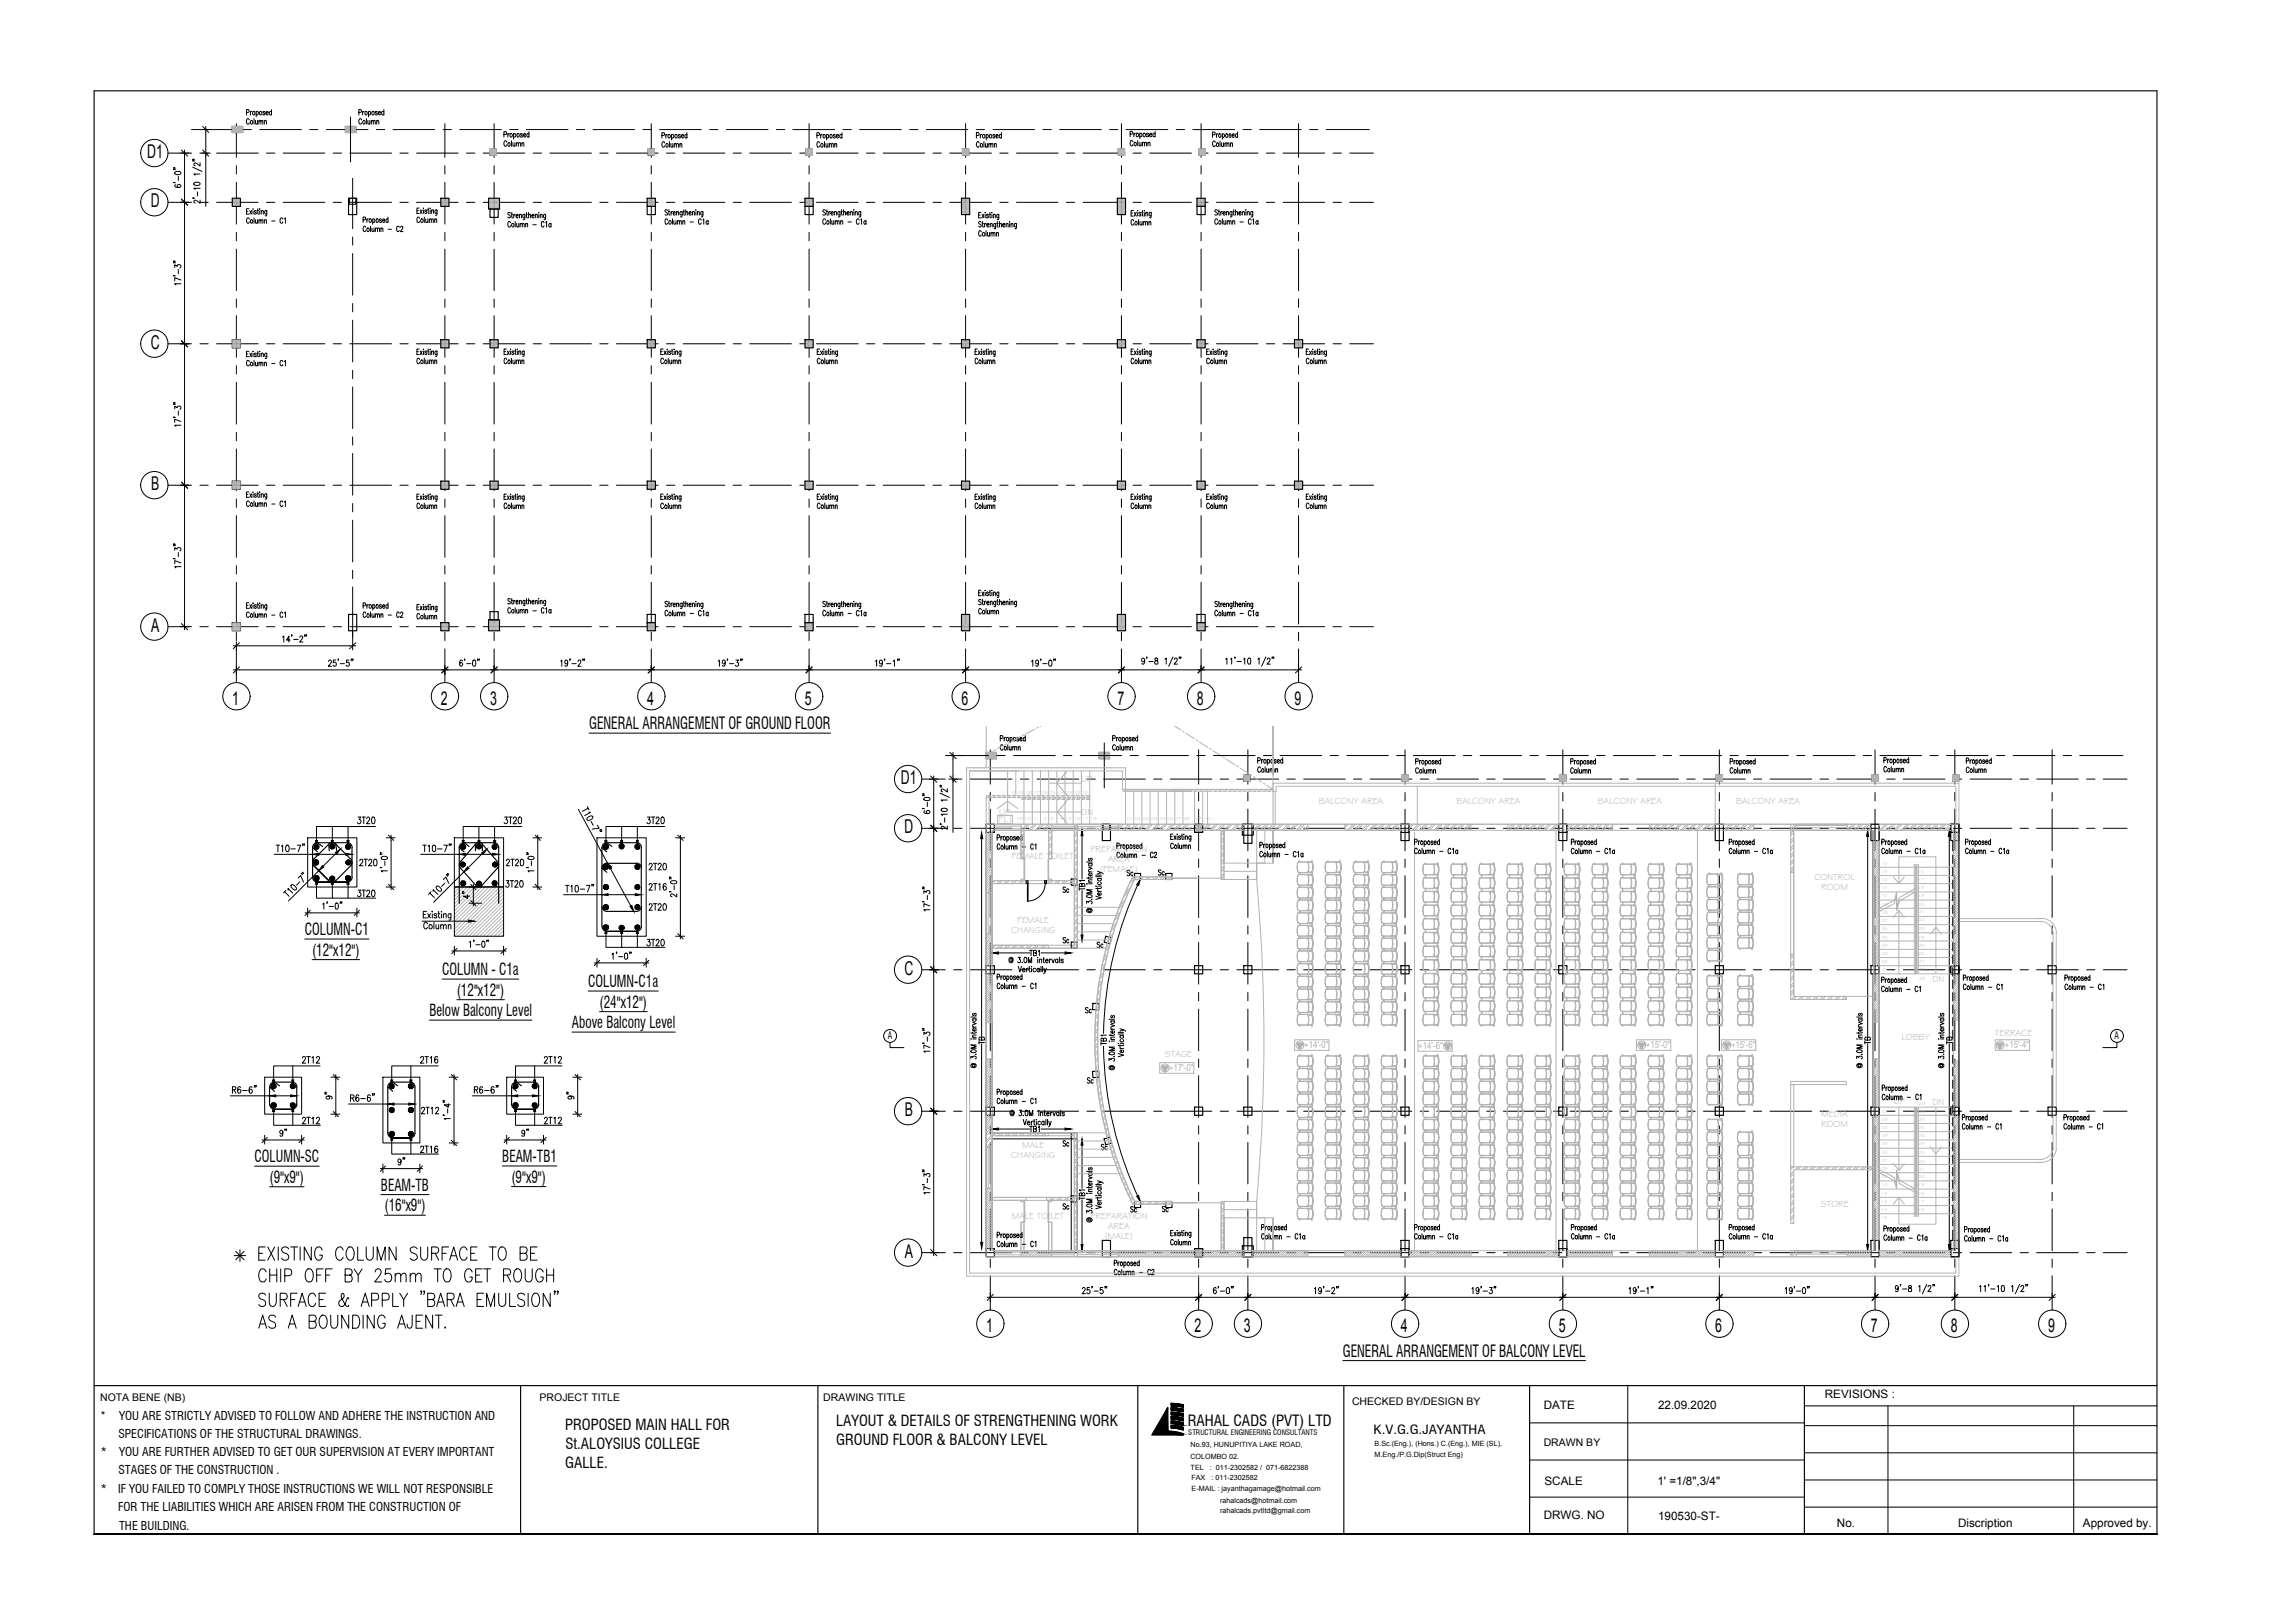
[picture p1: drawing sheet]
<svg xmlns="http://www.w3.org/2000/svg" width="594mm" height="420mm" viewBox="0 0 594 420" stroke-linecap="round" stroke-linejoin="round" font-family="sans-serif">
<defs><g id="words">
<g font-size="4.9">
<text x="38.1" y="40.9">D1</text>
<text x="39" y="53.7">D</text>
<text x="39" y="90.3">C</text>
<text x="39.1" y="126.9">B</text>
<text x="39.1" y="163.5">A</text>
<text x="60.1" y="182.5">1</text>
<text x="114.1" y="182.5">2</text>
<text x="126.8" y="182.5">3</text>
<text x="167.5" y="182.5">4</text>
<text x="208.4" y="182.5">5</text>
<text x="248.9" y="182.5">6</text>
<text x="289.2" y="182.5">7</text>
<text x="309.9" y="182.5">8</text>
<text x="335.1" y="182.5">9</text>
<text x="233.2" y="203">D1</text>
<text x="234.1" y="215.7" transform="rotate(-1 234.1 215.7)">D</text>
<text x="234.1" y="252.3">C</text>
<text x="234.2" y="288.9">B</text>
<text x="234.2" y="325.6">A</text>
<text x="255.3" y="344.9">1</text>
<text x="309.2" y="344.9">2</text>
<text x="322" y="344.9">3</text>
<text x="362.6" y="344.9">4</text>
<text x="403.5" y="344.9">5</text>
<text x="444" y="344.9">6</text>
<text x="484.3" y="344.9">7</text>
<text x="505" y="344.9">8</text>
<text x="530.2" y="344.9">9</text>
</g>
<g font-size="4.4" fill="#b3b3b3">
<text x="290.3" y="227.9">Sc</text>
<text x="302.3" y="227.9" transform="rotate(-90 302.3 227.9)">Sc</text>
<text x="274.1" y="232.1">Sc</text>
<text x="274.1" y="245.2">Sc</text>
<text x="282.9" y="246.6">Sc</text>
<text x="279.8" y="263.5">Sc</text>
<text x="280.1" y="281.5">Sc</text>
<text x="274.1" y="298.1">Sc</text>
<text x="284" y="298.8">Sc</text>
<text x="274.1" y="314.3">Sc</text>
<text x="294.9" y="315" transform="rotate(-90 294.9 315)">Sc</text>
<text x="299.5" y="315">Sc</text>
</g>
<g font-size="4.4">
<text x="91.4" y="233.2">3T20</text>
<text x="166.9" y="236.7">2T20</text>
<text x="255.8" y="271.6" transform="rotate(-90 255.8 271.6)">TB</text>
<text x="485.1" y="271.6" transform="rotate(-90 485.1 271.6)">TB</text>
<text x="506.2" y="271.6" transform="rotate(-90 506.2 271.6)">TB</text>
</g>
<g font-size="4.3">
<text x="152.5" y="188.8">GENERAL ARRANGEMENT OF GROUND FLOOR</text>
<text x="347.6" y="351.2">GENERAL ARRANGEMENT OF BALCONY LEVEL</text>
</g>
<g font-size="4.2">
<text x="78.9" y="242.1">COLUMN-C1</text>
<text x="80.8" y="247.5">(12&quot;x12&quot;)</text>
<text x="114.4" y="252.4">COLUMN - C1a</text>
<text x="118.3" y="257.8">(12&quot;x12&quot;)</text>
<text x="152.2" y="255.5">COLUMN-C1a</text>
<text x="111.1" y="263.1">Below Balcony Level</text>
<text x="155.2" y="260.9">(24&quot;x12&quot;)</text>
<text x="148.1" y="266.2">Above Balcony Level</text>
<text x="65.9" y="300.9">COLUMN-SC</text>
<text x="130" y="300.8">BEAM-TB1</text>
<text x="69.8" y="306.3">(9&quot;x9&quot;)</text>
<text x="98.6" y="308.3">BEAM-TB</text>
<text x="132.4" y="306.2">(9&quot;x9&quot;)</text>
<text x="99.5" y="313.6">(16&quot;x9&quot;)</text>
</g>
<g font-size="3.9">
<text x="146.3" y="370.1">PROPOSED MAIN HALL FOR</text>
<text x="216.4" y="369.2">LAYOUT &amp; DETAILS OF STRENGTHENING WORK</text>
<text x="307.4" y="369">RAHAL CADS (PVT) LTD</text>
<text x="146.4" y="375.1">St.ALOYSIUS COLLEGE</text>
<text x="216.5" y="374.2">GROUND FLOOR &amp; BALCONY LEVEL</text>
<text x="146.3" y="380">GALLE.</text>
</g>
<text font-size="3.2" x="355.6" y="371.2">K.V.G.G.JAYANTHA</text>
<g font-size="3.1">
<text x="26.1" y="367.6">*</text>
<text x="30.8" y="367.6">YOU ARE STRICTLY ADVISED TO FOLLOW AND ADHERE THE INSTRUCTION AND</text>
<text x="26.1" y="377">*</text>
<text x="30.7" y="372.3">SPECIFICATIONS OF THE STRUCTURAL DRAWINGS.</text>
<text x="30.8" y="377">YOU ARE FURTHER ADVISED TO GET OUR SUPERVISION AT EVERY IMPORTANT</text>
<text x="30.7" y="381.7">STAGES OF THE CONSTRUCTION .</text>
<text x="26.1" y="386.4">*</text>
<text x="30.6" y="386.4">IF YOU FAILED TO COMPLY THOSE INSTRUCTIONS WE WILL NOT RESPONSIBLE</text>
<text x="30.6" y="391.1">FOR THE LIABILITIES WHICH ARE ARISEN FROM THE CONSTRUCTION OF</text>
<text x="30.8" y="396">THE BUILDING.</text>
</g>
<g font-size="3">
<text x="399.6" y="364.6">DATE</text>
<text x="429.2" y="364.8">22.09.2020</text>
<text x="472.4" y="361.9">REVISIONS :</text>
<text x="399.8" y="384.4">SCALE</text>
<text x="429" y="384.4">1' =1/8&quot;,3/4&quot;</text>
<text x="399.6" y="393.3">DRWG. NO</text>
<text x="429.2" y="393.5">190530-ST-</text>
<text x="475.5" y="395.2">No.</text>
<text x="506.9" y="395.2">Discription</text>
<text x="539.2" y="395.2">Approved by.</text>
</g>
<g font-size="2.7">
<text x="25.9" y="362.8">NOTA BENE (NB)</text>
<text x="139.7" y="362.8">PROJECT TITLE</text>
<text x="213.1" y="362.8">DRAWING TITLE</text>
<text x="350" y="363.7">CHECKED BY/DESIGN BY</text>
<text x="399.6" y="374.4">DRAWN BY</text>
</g>
<g font-size="2.6">
<text x="229.8" y="269">A</text>
<text x="547.4" y="269">A</text>
</g>
<g font-size="2.5" fill="#b3b3b3">
<text x="337.6" y="271.4">+14'-0&quot;</text>
<text x="367.1" y="271.6">+14'-6&quot;</text>
<text x="426" y="271.4">+15'-0&quot;</text>
<text x="448.1" y="271.4">+15'-6&quot;</text>
<text x="518.9" y="271.4">+15'-4&quot;</text>
<text x="302.6" y="277.3">+17'-0&quot;</text>
</g>
<g font-size="2.4" fill="#b3b3b3">
<text x="279.9" y="202.5">UP</text>
<text x="341.4" y="208.2">BALCONY AREA</text>
<text x="377" y="208.2">BALCONY AREA</text>
<text x="413.7" y="208.2">BALCONY AREA</text>
<text x="449.4" y="208.2">BALCONY AREA</text>
<text x="258.5" y="212.9">FL1</text>
<text x="258.6" y="211">UP</text>
<text x="279.9" y="211">DN</text>
<text x="282.3" y="220.5">PREPARATION</text>
<text x="261.9" y="222.3">FEMALE TOILET</text>
<text x="284.8" y="225.9">(FEMALE)</text>
<text x="286.8" y="223.2">AREA</text>
<text x="469.7" y="227.8">CONTROL</text>
<text x="471.4" y="230.5">ROOM</text>
<text x="263.3" y="238.9">FEMALE</text>
<text x="261.8" y="241.6">CHANGING</text>
<text x="490.2" y="254.5">UP</text>
<text x="500.2" y="254.3">DN</text>
<text x="492.3" y="269.3">LOBBY</text>
<text x="516.4" y="268.2">TERRACE</text>
<text x="301.5" y="273.7">STAGE</text>
<text x="490.2" y="285.8">UP</text>
<text x="500.2" y="286">DN</text>
<text x="471.4" y="289.2">MEDIA</text>
<text x="471.4" y="291.8">ROOM</text>
<text x="261.8" y="299.9">CHANGING</text>
<text x="264.6" y="297.2">MALE</text>
<text x="261.9" y="315.7">MALE TOILET</text>
<text x="282.3" y="315.5">PREPARATION</text>
<text x="471.3" y="312.4">STORE</text>
<text x="286.1" y="320.8">(MALE)</text>
<text x="286.8" y="318.1">AREA</text>
</g>
<g font-size="1.9">
<text x="307.6" y="371.4">STRUCTURAL ENGINEERING CONSULTANTS</text>
<text x="308.2" y="377.6">COLOMBO 02.</text>
<text x="308.2" y="374.5">No.93, HUNUPITIYA LAKE ROAD,</text>
<text x="355.8" y="374.4">B.Sc.(Eng.), (Hons.) C.(Eng.), MIE (SL),</text>
<text x="355.8" y="377.3">M.Eng./P.G.Dip(Struct Eng)</text>
<text x="308.2" y="380.5">TEL</text>
<text x="308.4" y="383.3">FAX</text>
<text x="313.2" y="380.5">: 011-2302582 / 071-6822388</text>
<text x="313.6" y="383.3">: 011-2302582</text>
<text x="308.5" y="386.1">E-MAIL : jayanthagamage@hotmail.com</text>
<text x="315.8" y="389">rahalcads@hotmail.com</text>
<text x="315.8" y="391.6">rahalcads.pvtltd@gmail.com</text>
</g>
<g font-size="1.2" fill="#b3b3b3">
<text x="259.4" y="205.5">11</text>
<text x="261.3" y="205.6">10</text>
<text x="263.6" y="205.6">09</text>
<text x="265.7" y="205.6">08</text>
<text x="267.9" y="205.6">07</text>
<text x="269.7" y="205.6">06</text>
<text x="271.6" y="205.6">05</text>
<text x="274" y="205.6">04</text>
<text x="276.1" y="205.6">03</text>
<text x="278.2" y="205.6">02</text>
<text x="280.5" y="205.6">01</text>
<text x="263.3" y="212.4">09</text>
<text x="269.5" y="212.4">1213</text>
<text x="273.7" y="212.4">14</text>
<text x="280.1" y="212.4">17</text>
<text x="291.8" y="212.4">01</text>
<text x="293.8" y="212.4">02</text>
<text x="298" y="212.4">04</text>
<text x="300.2" y="212.4">05</text>
<text x="302.3" y="212.4">06</text>
<text x="304.4" y="212.4">07</text>
<text x="309.6" y="212.4">09</text>
<text x="311.5" y="212.4">1011</text>
<text x="496.5" y="226">16</text>
<text x="496.5" y="228.1">17</text>
<text x="496.5" y="230.2">18</text>
<text x="496.5" y="232.3">19</text>
<text x="487.1" y="236.6">08</text>
<text x="487.1" y="234.5">09</text>
<text x="496.6" y="234.5">20</text>
<text x="496.7" y="238.5">22</text>
<text x="496.8" y="236.4">21</text>
<text x="496.6" y="243.1">24</text>
<text x="496.7" y="240.8">23</text>
<text x="496.7" y="245.1">25</text>
<text x="487.3" y="251.4">01</text>
<text x="496.6" y="247.3">26</text>
<text x="496.8" y="249.4">27</text>
<text x="496.8" y="251.4">28</text>
<text x="487.3" y="288.1">01</text>
<text x="496.6" y="292.2">26</text>
<text x="496.8" y="290.1">27</text>
<text x="496.8" y="288.1">28</text>
<text x="496.6" y="296.4">24</text>
<text x="496.7" y="298.7">23</text>
<text x="496.7" y="294.4">25</text>
<text x="487.1" y="302.9">08</text>
<text x="487.1" y="305">09</text>
<text x="496.6" y="305">20</text>
<text x="496.7" y="301">22</text>
<text x="496.8" y="303.1">21</text>
<text x="496.5" y="311.4">17</text>
<text x="496.5" y="309.3">18</text>
<text x="496.5" y="307.1">19</text>
<text x="496.5" y="313.5">16</text>
</g>
</g></defs>
<!-- layer: S-DIM -->
<g fill="none" stroke="#000" stroke-width=".26">
<path d="M71.5 218.8h.9M71.9 218.8v1.7M72.8 219.1l.4-.3v1.7M74.1 218.9l.2-.1a.92 .92 0 0 1 .6 .8 .92 .92 0 0 1-.6 .9l-.4-.7zM75.3 219.8h1.2M76.9 218.8h.9l-.6 1.7M78.4 218.5l-.1 .4M78.8 218.5l-.1 .4M92.7 211.5h.7l-.4 .7a.49 .49 0 0 1 .4 .7 .49 .49 0 0 1-.8 0M93.7 211.5h.9M94.2 211.5v1.7M94.9 211.9l.1-.2a.45 .45 0 0 1 .7 0 .45 .45 0 0 1-.2 .7l-.6 .8h.9"/>
<path d="M96.4 211.6l.1-.1a.96 .96 0 0 1 .6 .9 .96 .96 0 0 1-.6 .8l-.3-.7zM109.4 218.8h.9M109.9 218.8v1.7M110.8 219.1l.3-.3v1.7M112.1 218.9h.5l.2 .6a.72 .72 0 0 1-.5 1 1.23 1.23 0 0 1-.2-1.6zM113.3 219.8h1.1M114.9 218.8h.9l-.7 1.7M116.3 218.5l-.1 .4M116.8 218.5l-.2 .4M130.6 211.5h.7l-.3 .7a.5 .5 0 0 1 .4 .8 .5 .5 0 0 1-.9-.1M131.7 211.5h.9M132.1 211.5v1.7"/>
<path d="M132.9 211.9v-.2a.46 .46 0 0 1 .8 0 .46 .46 0 0 1-.2 .7l-.7 .8h.9M134.3 211.6l.3-.1a1.17 1.17 0 0 1 0 1.7h-.1a1.29 1.29 0 0 1-.2-1.6zM149.7 209.5l7.6 14M152 211.7l1-.5 .5 .3-.2 .4-.9 .5h-.3l-.2-.3zM152 208.8l.5 .8M152.2 209.2l-1.4 .8M152.4 210.2l.4 .1-1.4 .8M153 212.7l.6 1M154.7 213.6l.4 .8-1.8 .2M155.5 214.8l.1-.1-.4 .2M155.8 215.2l-.1-.2 .1 .2h-.5M167.6 211.5h.7l-.4 .7a.5 .5 0 0 1 .4 .8 .5 .5 0 0 1-.9-.1"/>
<path d="M168.6 211.5h.9M169.1 211.5v1.7M169.9 211.9l.1-.3a.45 .45 0 0 1 .6 .2 .45 .45 0 0 1-.2 .6l-.6 .8h.9M171.3 211.6l.2-.1a.99 .99 0 0 1 0 1.7 1.37 1.37 0 0 1-.2-1.6zM71 221.2h9.9M73.7 230.9l1.2 1.1M74 230.5l-.6 .7M74.6 230.4v-.4l1.1 1.2M75.4 229.2a1.01 1.01 0 0 1 1.3 1.1l-.3 .1-.6-.3a.76 .76 0 0 1-.4-.9zM77.2 227.3l.6-.6 .8 1.7M77.6 228.3l-.8 .9M78.1 226.1l.2 .4"/>
<path d="M78.4 225.8l-.2 .1 .2-.1 .1 .4M82.5 225.4l-7.8 7.8M82.5 221.2h7M87 220.9l-3.4 3.4M93.1 222.9l.1-.3a.46 .46 0 0 1 .7 0 .46 .46 0 0 1-.2 .7l-.6 .8h.9M94.2 222.4h.9M94.7 222.4v1.7M95.5 222.9v-.3a.46 .46 0 0 1 .7 0 .46 .46 0 0 1-.1 .7l-.7 .8h.9M96.9 222.5l.3-.1a1.13 1.13 0 0 1 0 1.7h-.3l-.2-.3zM108.9 221.2h10M109.6 236.7h.5M110.4 235.9h-.8v1.7h.8"/>
<path d="M110.7 239.2a.51 .51 0 0 0-.7-.4 .51 .51 0 0 0-.3 .7v.3a.5 .5 0 0 0 .4 .7 .5 .5 0 0 0 .6-.4M110.7 236.5l.7 1.1M111.3 231.2l1.2 1.2M111.4 236.5l-.7 1.1M111.6 230.9l-.7 .6M111.9 235.9v.2zM111.9 236.6v1M112.1 230.8v-.5l1.2 1.2M112.3 238.8v1.7M112.9 239.4v1l.4 .1 .3-.3M113 229.4a1.08 1.08 0 0 1 1.2 1.2 .92 .92 0 0 1-.9-.2 .92 .92 0 0 1-.3-1zM113 236.7l-.2-.2-.5 .2 .7 .5v.4h-.6l-.1-.2"/>
<path d="M113.4 236.5h.4M113.6 235.9v1.4v.3h.3M113.6 239.4v1.1M114.1 239.7l.3-.3 .3 .1 .1 1M114.1 239.4v1.1M114.3 235.9v.2zM114.3 236.6v1M114.8 227.7l.6-.7 .8 1.7M114.8 236.8l.3-.3 .4 .1v1M114.8 239.7l.3-.3 .4 .1v1M114.8 236.5v1.1M115.1 228.7l-.8 .8"/>
<path d="M115.7 226.5h-.2h.2l.1 .3M115.9 226.2l.2 .3M116 239.7l.3-.3 .4 .1v1M116 239.4v1.1M116.7 236.5v1.6l-.2 .1-.3-.1M116.7 236.7l-.1-.1a.47 .47 0 0 0-.6 .5 .47 .47 0 0 0 .7 .3M120.1 225.7l-7.9 7.9M120.5 221.2h7M124.9 221l-3.7 3.6M131 228h.7l-.4 .6a.49 .49 0 0 1 .5 .8 .49 .49 0 0 1-.9-.1M131.1 222.9l.1-.4a.45 .45 0 0 1 .7 .2 .45 .45 0 0 1-.2 .6l-.7 .8h.9M132.1 228h.8"/>
<path d="M132.2 222.4h.9M132.5 228v1.7M132.6 222.4v1.7M133.3 228.4l.2-.4h.4l.1 .3-.1 .6-.7 .8h.9M133.4 222.9l.2-.4a.45 .45 0 0 1 .6 .2 .45 .45 0 0 1-.2 .6l-.6 .8h.9M134.7 228h.3a.98 .98 0 0 1-.1 1.7l-.4-.8zM134.8 222.5l.3-.1a1.02 1.02 0 0 1 .1 1.7h-.4l-.1-.3zM145.9 231.6h9.9M146.4 229.2h.9M146.8 229.2v1.7M147.8 229.5l.3-.3v1.7M149 229.3l.2-.1a.99 .99 0 0 1 0 1.7 1.37 1.37 0 0 1-.2-1.6z"/>
<path d="M150.2 230.2h1.2M151.8 229.2h.9l-.6 1.7M153.3 229l-.1 .4M153.7 229l-.1 .4M157.4 231.6h7M158 224.9l5.3 9.6M168 223.9l.1-.2a.45 .45 0 0 1 .7 0 .45 .45 0 0 1-.2 .7l-.6 .8h.9M168 229.1l.3-.4 .5 .3-.8 1.4h.9M169.1 223.5h1M169.1 228.7h1M169.6 223.5v1.7M169.6 228.7v1.7"/>
<path d="M170.4 223.9l.1-.3a.46 .46 0 0 1 .6 .1 .46 .46 0 0 1-.1 .7l-.7 .8h.9M170.5 229l.3-.3v1.7M171.8 223.6l.2-.1a1 1 0 0 1 .1 1.7l-.3-.1-.1-.2-.1-.6zM172.4 229l-.3-.3a1.01 1.01 0 0 0 0 1.7 .51 .51 0 0 0 .4-.6 .51 .51 0 0 0-.7-.3l-.1 .3M78.9 243.1h16.6M80.8 248.4h12.3M114.4 253.5h19.9M118.3 258.8h12.3M152.2 256.6h18.2M167.6 243.2h.7l-.4 .6a.5 .5 0 0 1 .4 .8 .5 .5 0 0 1-.9-.1M168.6 243.2h.9M169.1 243.2v1.7"/>
<path d="M169.9 243.6l.1-.3 .4-.1 .2 .4-.8 1.3h.9M171.3 243.3l.2-.1a.95 .95 0 0 1 0 1.7 1.3 1.3 0 0 1-.2-1.6zM78.3 273.9l.1-.3h.6l.1 .4-.9 1.2h.9M79.4 273.5h.9M79.9 273.5v1.7M80.7 273.8l.4-.3v1.7M81.9 273.9l.3-.4 .4 .1 .1 .2-.2 .6-.7 .8h1M108.9 273.9l.2-.4 .4 .1 .2 .2-.2 .6-.7 .8h.9M110 273.5h.9M110.5 273.5v1.7M111.1 264.1h26.6M111.4 273.8l.3-.3v1.7"/>
<path d="M113.3 273.7l-.4-.2a.99 .99 0 0 0 .1 1.7 .5 .5 0 0 0 .3-.6 .5 .5 0 0 0-.6-.4l-.2 .4M140.9 273.9l.3-.4 .4 .1 .1 .2-.8 1.4h.8M142 273.5h.9M142.5 273.5v1.7M143.4 273.8l.3-.3v1.7M144.5 273.9l.3-.4 .4 .1 .1 .2-.8 1.4h.9M148.1 267.2h26.7M155.2 261.9h12.3M59.6 283.7h10.2M60.2 282.1l.7-.1v-.6l-.7-.1v1.7M60.6 282.1l.5 .9M62.3 281.5l-.4-.2a1.04 1.04 0 0 0 0 1.7 .51 .51 0 0 0 .5-.6 .51 .51 0 0 0-.7-.4l-.2 .4"/>
<path d="M62.8 282.3h1.2M65.2 281.5l-.2-.2a.97 .97 0 0 0 0 1.7 .5 .5 0 0 0 .3-.6 .5 .5 0 0 0-.6-.4l-.2 .4M65.9 281.1l-.1 .4M66.3 281.1l-.1 .4M71.4 283.7h3.8M78.3 289.6l.1-.3 .4-.1 .3 .5-.9 1.2h.9M79.4 289.2h.9M79.9 289.2v1.7M80.7 289.6l.4-.4v1.7M81.9 289.6l.2-.3 .3-.1 .3 .5-.9 1.2h1M90.2 285.8h10.2M90.7 284.2h.8l.1-.6-.9-.2v1.7"/>
<path d="M91.2 284.2l.5 .9M92.9 283.7l-.3-.3a.97 .97 0 0 0 0 1.7 .47 .47 0 0 0 .4-.4 .47 .47 0 0 0-.4-.5 .47 .47 0 0 0-.5 .4M93.4 284.4h1.1M95.9 283.7l-.4-.3a1.02 1.02 0 0 0 0 1.7 .48 .48 0 0 0 .4-.7 .48 .48 0 0 0-.8-.1v.3M96.5 283.2l-.1 .4M96.9 283.2l-.2 .4M102 285.8h3.8M108.9 297.1l.2-.4 .6 .3-.2 .6-.7 .8h.9M109.1 287l.3-.3 .5 .2-.8 1.4h.9M110 296.7h.9M110.3 286.7h.8M110.5 296.7v1.7"/>
<path d="M110.7 286.7v1.6M111.4 297l.3-.3v1.7M111.6 286.9l.3-.2v1.6M112.7 287l.3-.3 .6 .2-.9 1.4h.9M113.3 296.9l-.3-.2a.95 .95 0 0 0 0 1.7 .5 .5 0 0 0 .3-.6 .5 .5 0 0 0-.6-.4l-.2 .4M122.2 283.7h10.2M122.8 282.1l.7-.1 .1-.5-.8-.2v1.7M123.2 282.1l.5 .9M124.9 281.5l-.3-.2a.97 .97 0 0 0 0 1.7 .5 .5 0 0 0 .4-.6 .5 .5 0 0 0-.7-.4l-.2 .4M125.4 282.3h1.2M127.9 281.5l-.3-.2a.95 .95 0 0 0 0 1.7 .5 .5 0 0 0 .3-.6 .5 .5 0 0 0-.6-.4l-.2 .4M128.5 281.1l-.1 .4"/>
<path d="M128.9 281.1l-.1 .4M134 283.7h3.9M140.9 289.6l.2-.3 .3-.1 .3 .5-.8 1.2h.8M142 289.2h.9M142.5 289.2v1.7M143.4 289.6l.3-.4v1.7M144.5 289.6l.2-.3 .3-.1 .3 .5-.8 1.2h.9M65.9 301.9h16.7M69.8 307.2h8.9M98.6 309.3h12.5M99.5 314.6h10.6M130 301.9h14.2"/>
<path d="M132.4 307.2h8.9M60.6 325h3M61 323.9l2.2 2.2M62.1 323.5v3.1M63.2 323.9l-2.2 2.2M67 324.5h1M68.6 322.8h-1.6v3.4h1.6M68.8 335.3a.88 .88 0 0 0-1.2-.5 .88 .88 0 0 0-.5 1.1l1.2 .7a.89 .89 0 0 1 .4 1.1 .89 .89 0 0 1-1.1 .5l-.6-.5M68.9 329.3a.89 .89 0 0 0-.9-.9 .89 .89 0 0 0-.9 .9 2.15 2.15 0 0 0 .6 2.6 .9 .9 0 0 0 1.2-.8M69.3 322.8l1.8 3.4M69.7 334.8v2.4a.91 .91 0 0 0 .9 1 .91 .91 0 0 0 .9-1v-2.4M69.8 328.5v3.4"/>
<path d="M69.8 330.1h1.8M71.1 322.8l-1.8 3.4M71.6 328.5v3.4M72 322.8v3.4M72.5 336.4h1.2a.85 .85 0 0 0 .7-.8 .85 .85 0 0 0-.7-.8h-1.2v3.4M72.7 328.5v3.4M73.4 336.4l1 1.8M73.7 330.3l1.5-.2a.96 .96 0 0 0-.3-1.6h-1.2v3.4M74.7 323.3a.96 .96 0 0 0-1-.5 .96 .96 0 0 0-.8 .8l.3 .5 1 .5a.88 .88 0 0 1 .5 .9 .88 .88 0 0 1-.6 .7h-.6l-.6-.5M75.2 322.8h1.9M75.2 336.4h1.1M76.2 322.8v3.4"/>
<path d="M76.9 334.8h-1.7v3.4M77.2 338.2l1-3.4 1.1 3.4M77.6 337.1h1.3M77.7 322.8v3.4M79.5 328.6l.3-.1a1.51 1.51 0 0 1 1.3 2.1 1.06 1.06 0 0 1-.4 1.1 1.06 1.06 0 0 1-1.2 0 2.48 2.48 0 0 1 0-3.1zM80.6 322.8v3.4l-1.8-3.4v3.4M81.7 335.6a.91 .91 0 0 0-.9-.9 .91 .91 0 0 0-.9 .9 2.17 2.17 0 0 0 .7 2.6 .96 .96 0 0 0 1.1-.8M82 330.1h1M82.6 336.4h1.1M83.4 323.6a.91 .91 0 0 0-.9-.8 .91 .91 0 0 0-.9 .8 2.18 2.18 0 0 0 .6 2.6 1.02 1.02 0 0 0 1.2-1.3h-.7M83.7 328.5h-1.7v3.4M84.3 334.8h-1.7v3.4h1.7"/>
<path d="M84.3 330.1h1.1M86 328.5h-1.7v3.4M88.8 323.6a.91 .91 0 0 0-.9-.8 .91 .91 0 0 0-.9 .8 2.1 2.1 0 0 0 .7 2.6 .96 .96 0 0 0 1.1-.8M89.3 330.1h1.2a.82 .82 0 0 0 .7-.8 .82 .82 0 0 0-.7-.8h-1.2v3.4h1.2a.92 .92 0 0 0 .7-.9 .92 .92 0 0 0-.7-.9M90.1 323l.3-.2a1.52 1.52 0 0 1 1.3 2.1l-.2 .5a.89 .89 0 0 1-.9 .9 .89 .89 0 0 1-.8-.9 2.28 2.28 0 0 1 .3-2.4zM90.3 336.3l-.3-.4-.2 .5a2.81 2.81 0 0 1-1.1 1.8l-.8-.2a.94 .94 0 0 1 0-1.3l.9-.6a.84 .84 0 0 0-.1-1.3 1.1 1.1 0 0 0 0 1.8l.9 1.4 .5 .2 .2-.3M91.7 328.5l1 1.6v1.8M92.6 322.8v3.4h1.5M93.5 338.2l1-3.4 1.1 3.4M93.7 328.5l-1 1.6M93.9 337.1h1.3M94.8 322.8v2.5a.91 .91 0 0 0 .9 .9 .91 .91 0 0 0 .9-.9v-2.5"/>
<path d="M96.2 336.6h1.2a.92 .92 0 0 0 .7-.9 .92 .92 0 0 0-.7-.9h-1.2v3.4M97.1 329.3l.2-.5 .3-.3 .8 .1a1.1 1.1 0 0 1-.1 1.7l-1.3 1.6h1.8M97.6 326.2v-3.4l1.1 3.4 1-3.4v3.4M98.9 336.6h1.2a.92 .92 0 0 0 .7-.9 .92 .92 0 0 0-.7-.9h-1.2v3.4M101.1 328.5h-1.3l-.1 1.5a1.1 1.1 0 0 1 1.8 .5 1.1 1.1 0 0 1-1.3 1.4l-.4-.2-.2-.5M101.7 334.8v3.4h1.5M102.3 330.3l.6-.7 .7 .2 .1 2.1M102.3 329.6v2.3M102.5 322.8v3.4l-1.8-3.4v3.4M103.5 334.8l1 1.6v1.8M103.7 330.3l.7-.7 .6 .2 .1 2.1M105.5 334.8l-1 1.6"/>
<path d="M106.2 330.3l.6-.7 .7 .2 .1 2.1M106.2 329.6v2.3M107.6 330.3l.7-.7 .6 .2 .1 2.1M108 323.3a.9 .9 0 0 0-1.2-.5 .9 .9 0 0 0-.5 1.1l.4 .4a1.42 1.42 0 0 1 1.3 1 .96 .96 0 0 1-.7 .9 .96 .96 0 0 1-1.1-.5M108.9 322.8v2.5a.91 .91 0 0 0 .9 .9 .91 .91 0 0 0 .9-.9v-2.5M109.1 334.3l-.1 .2-.1-.2 .1-.1 .1 .1-.2 .8M109.9 334.3l-.1 .2-.1-.2 .1-.1 .1 .1-.2 .8M110.7 336.4h1.2a.84 .84 0 0 0 .6-.8 .84 .84 0 0 0-.6-.8h-1.2v3.4h1.2a.91 .91 0 0 0 .7-.9 .91 .91 0 0 0-.7-.9M111.7 324.5h1.2a.85 .85 0 0 0 .7-.9 .85 .85 0 0 0-.7-.8h-1.2v3.4M112.4 328.5h1.8M112.7 324.5l.9 1.7M113 338.2l1.1-3.4 1 3.4"/>
<path d="M113.3 328.5v3.4M113.4 337.1h1.3M114.4 324.5h1.1M115.2 328.6l.3-.1a1.52 1.52 0 0 1 1.3 2.1 1.04 1.04 0 0 1-.4 1.1 1.04 1.04 0 0 1-1.2 0 2.48 2.48 0 0 1 0-3.1zM115.8 336.4h1.1a.84 .84 0 0 0 .7-.8 .84 .84 0 0 0-.7-.8h-1.1v3.4M116.1 322.8h-1.7v3.4M116.4 326.2l1-3.4 1.1 3.4M116.6 336.4l1 1.8M116.8 325.1h1.3M118.1 338.2l1-3.4 1.1 3.4M118.5 337.1h1.3M120.9 323.6a.91 .91 0 0 0-.9-.8 .91 .91 0 0 0-.9 .8 2.1 2.1 0 0 0 .7 2.6 .96 .96 0 0 0 1.1-.8"/>
<path d="M121.8 324.5h1.1M122.2 329.3a.92 .92 0 0 0-1.4-.7 2.26 2.26 0 0 0 .2 3.3h.6a1.14 1.14 0 0 0 .6-1.3h-.6M123.1 330.1h1.1M123.5 322.8h-1.7v3.4h1.7M123.5 336.4h1.1M124.8 328.5h-1.7v3.4h1.7M125.2 334.8h-1.7v3.4h1.7M125.2 328.5h1.8M126 338.2v-3.4l1 3.4 1-3.4v3.4M126.1 328.5v3.4M126.6 322.8h1.9M127.5 322.8v3.4"/>
<path d="M129.1 334.8v2.4a.91 .91 0 0 0 .9 1 .91 .91 0 0 0 .9-1v-2.4M129.5 323l.2-.2a1.51 1.51 0 0 1 1.3 2.1 1.01 1.01 0 0 1-.5 1.2 1.01 1.01 0 0 1-1.3-.4 2.54 2.54 0 0 1 .3-2.7zM130.4 330.1h1.1a.82 .82 0 0 0 .7-.8 .82 .82 0 0 0-.7-.8h-1.1v3.4M131.3 330.1l.9 1.8M131.9 334.8v3.4h1.6M133.5 328.6l.2-.1a1.52 1.52 0 0 1 1.3 2.1 1.04 1.04 0 0 1-.4 1.1 1.04 1.04 0 0 1-1.1 0 2.48 2.48 0 0 1 0-3.1zM134.6 324.5h1.2a.85 .85 0 0 0 .7-.9 .85 .85 0 0 0-.7-.8h-1.2v3.4h1.2a.93 .93 0 0 0 .7-.9 .93 .93 0 0 0-.7-.8M135.8 335.3a.9 .9 0 0 0-1.1-.5 .9 .9 0 0 0-.6 1.1l1.2 .7a.89 .89 0 0 1 .5 1.1 .89 .89 0 0 1-1.2 .5l-.6-.5M135.9 328.5v2.4a.91 .91 0 0 0 1 1 .91 .91 0 0 0 .9-1v-2.4M136.7 334.8v3.4M137.3 324.5h1.1M138.1 335l.3-.2a1.52 1.52 0 0 1 1.3 2.1l-.2 .5a.89 .89 0 0 1-.8 .9 .89 .89 0 0 1-.9-.9 2.47 2.47 0 0 1 .3-2.4z"/>
<path d="M139 322.8h-1.7v3.4h1.7M140.6 329.3a.92 .92 0 0 0-1.4-.7 2.26 2.26 0 0 0 .2 3.3h.6a1.14 1.14 0 0 0 .6-1.3h-.6M141.5 330.1h1.8M141.5 328.5v3.4M142.4 334.8v3.4l-1.8-3.4v3.4M143.3 328.5v3.4M143.7 334.3l-.1 .2-.2-.2 .2-.1 .1 .1-.3 .8M144.5 334.3l-.1 .2-.2-.2 .2-.1a.69 .69 0 0 1-.2 .9M67 343.8l1-3.3 1 3.3M67.4 342.7h1.2M71.3 341a.88 .88 0 0 0-1.1-.5 .88 .88 0 0 0-.5 1.1l1.1 .6a.85 .85 0 0 1 .5 .9 .85 .85 0 0 1-.6 .7l-.9-.1-.2-.3M74.6 343.8l1-3.3 1.1 3.3"/>
<path d="M75 342.7h1.3M80 342.1h1.2a.82 .82 0 0 0 .7-.8 .82 .82 0 0 0-.7-.8h-1.2v3.3h1.2a.92 .92 0 0 0 .7-.8 .92 .92 0 0 0-.7-.9M83.2 340.6l.2-.1a1.52 1.52 0 0 1 1.3 2.1 1.04 1.04 0 0 1-.4 1 1.04 1.04 0 0 1-1.1 .1 2.33 2.33 0 0 1 0-3.1zM85.6 340.5v2.4a.91 .91 0 0 0 .9 1 .91 .91 0 0 0 .9-1v-2.4M90.3 340.5v3.3l-1.9-3.3v3.3M91.3 340.5h.9a2.18 2.18 0 0 1 .4 3.2l-1.3 .1zM94 340.5v3.3M96.9 340.5v3.3l-1.8-3.3v3.3M99.7 341.3a.92 .92 0 0 0-1.4-.7 2.26 2.26 0 0 0 .2 3.2h.6a1.14 1.14 0 0 0 .6-1.2h-.6M102.9 343.8l1.1-3.3 1 3.3M103.3 342.7h1.3M106.7 340.5l-.1 3a.6 .6 0 0 1-1.1 0l-.1-.8"/>
<path d="M107.7 342.1h1.1M109.4 340.5h-1.7v3.3h1.7M112 340.5v3.3l-1.8-3.3v3.3M112.7 340.5h1.7M113.6 340.5v3.3M115.2 343.5v.3z"/>
<circle cx="111.5" cy="239.9" r=".52"/>
</g>
<!-- layer: dimentions -->
<g fill="#000" stroke="#000" stroke-width=".26">
<path d="M81.7 217.6h.5l-.3 1.6zM85.7 217.6h.6l-.3 1.6zM89.8 217.6h.6l-.3 1.6zM119.6 217.6h.6l-.3 1.6zM123.7 217.6h.6l-.3 1.6zM127.8 217.6h.5l-.3 1.6zM156.6 217.6h.5l-.2 1.6zM160.7 217.6h.5l-.3 1.6zM164.7 217.6h.5l-.2 1.6zM81.9 227.3l.3 1.6h-.5zM86 227.3l.3 1.6h-.6zM90.1 227.3l.3 1.6h-.6z"/>
<path d="M121.3 238.2l1.6 .3-1.6 .2zM156.9 240.1l.2 1.6h-.5zM160.9 240.1l.3 1.6h-.5zM165 240.1l.2 1.6h-.5zM70.5 279.6h.6l-.3 1.6zM75.5 279.6h.5l-.2 1.6zM101.1 279.6h.6l-.3 1.6zM106.1 279.6h.6l-.3 1.6zM133.2 279.6h.5l-.3 1.6zM138.1 279.6h.6l-.3 1.6zM70.8 286.1l.3 1.6h-.6zM75.8 286.1l.2 1.6h-.5z"/>
<path d="M101.4 293.6l.3 1.6h-.6zM106.4 293.6l.3 1.6h-.6zM133.4 286.1l.3 1.6h-.5zM138.4 286.1l.3 1.6h-.6z"/>
</g>
<g fill="none" stroke="#000" stroke-width=".26">
<path d="M46.7 39.6h2.2M52.2 39.6h2.2M52.2 33.5h2.2M53.3 34.3v4.5M53.3 39.6v13.8M45 47.2l.4 .1M45 43.8l.4 .2M45 43.4l.4 .2M45.3 44.5l.9-.1h.3l.3 .3a.88 .88 0 0 1-.8 .5 .88 .88 0 0 1-.8-.5zM45.5 47.8l-.3 .3a.94 .94 0 0 0 1.6 0 .48 .48 0 0 0-.6-.3 .48 .48 0 0 0-.3 .6l.4 .1M46.2 45.6v1.1M46.7 52.4h2.2"/>
<path d="M47.8 40.4v11.2M47.8 53.1v35.1M49.9 43.3l2.4 1.1M50 51.2l.3 .2M50 41.6l.3 .1M50 41.2l.3 .1M50.3 47.3l1.2-.1 .3 .4-.1 .3-.8 .1-.6-.1zM51.1 49.7v1M51.8 51.8v.8l-.8-.6-.5-.2-.3 .5 .4 .2M51.8 48.7h-1.6l.3 .3M51.8 45.1h-1.6l.3 .3M51.8 42.1v.9l-1.3-.8-.3 .5 .4 .2"/>
<path d="M45 71.3l.4 .2M45 68l.4 .1M45 67.6l.4 .1M45.2 69.2v-.6l.7 .3a.47 .47 0 0 1 .7-.4 .47 .47 0 0 1-.1 .9M46.2 69.8v1.1M46.8 73.5h-1.6l.3 .3M46.8 72.5l-1.6-.6v.8M46.7 89h2.2M47.8 89.8v35M45 108l.4 .1M45 104.6l.4 .1M45 104.2l.4 .1"/>
<path d="M45.2 105.8v-.6l.7 .4a.47 .47 0 0 1 .7-.5 .47 .47 0 0 1-.1 .9M46.2 106.4v1.1M46.8 110.1h-1.6l.3 .3M46.8 109.1l-1.6-.6v.9M46.7 125.6h2.2M47.8 126.4v35M45 144.6l.4 .1M45 141.2l.4 .1M45 140.8l.4 .1M45.2 142.5v-.7l.7 .4a.47 .47 0 0 1 .7-.4 .47 .47 0 0 1-.1 .8M46.2 143v1.1M46.8 146.7h-1.6l.3 .3"/>
<path d="M46.8 145.7l-1.6-.6v.9M46.7 162.2h2.2M61.2 166.1v2.2M61.2 172.4v2.2M62 173.4h52.4M62 167.2h28.5M73.1 164.9l.4-.3v1.6M75.1 165.7h-.9l.6-1.1v1.6M75.6 164.4l-.1 .4M76 165.5h1.1M77.6 165l.1-.3h.5l.2 .4-.8 1.1h.8M79 164.4l-.2 .4"/>
<path d="M79.3 164.4l-.1 .4M85.1 171.3a.39 .39 0 0 1 .5-.4 .39 .39 0 0 1 .1 .6l-.7 1h.8M86.9 170.9h-.6l-.1 .7a.47 .47 0 0 1 .7 0 .47 .47 0 0 1 0 .7 .47 .47 0 0 1-.7-.1M87.6 170.7l-.1 .3M88.1 171.8h1.1M90.3 170.9h-.6v.7a.46 .46 0 0 1 .6 .1 .46 .46 0 0 1-.1 .6 .46 .46 0 0 1-.6-.1M91 170.7l-.1 .3M91.3 163.5v4.7M91.4 170.7l-.2 .3M115.2 172.4v2.2M116 173.4h11.1M119.7 171.1l-.3-.2a.96 .96 0 0 0 0 1.6 .5 .5 0 0 0 .4-.5 .5 .5 0 0 0-.4-.5l-.4 .4"/>
<path d="M120.3 170.7l-.1 .3M120.8 171.8h1.1M122.5 171l.2-.1a.92 .92 0 0 1 0 1.6 1.18 1.18 0 0 1-.2-1.5zM123.7 170.7l-.1 .3M124.1 170.7l-.1 .3M127.9 172.4v.8M128.7 173.4h39.1M145.1 171.2l.3-.3v1.6M147 171.4a.4 .4 0 0 1-.5 .5 .4 .4 0 0 1-.3-.6l.3-.4a.92 .92 0 0 1 0 1.6l-.3-.2M147.6 170.7l-.1 .3M148.1 171.8h1.1M149.6 171.3l.1-.3 .4-.1 .2 .4-.7 1.2h.8"/>
<path d="M151 170.7l-.2 .3M151.3 170.7l-.1 .3M168.6 172.4v.8M169.4 173.4h39.2M185.9 171.2l.3-.3v1.6M187.7 171.4a.4 .4 0 0 1-.4 .5 .4 .4 0 0 1-.3-.6l.3-.4a.92 .92 0 0 1 0 1.6l-.3-.2M188.4 170.7l-.2 .3M188.8 171.8h1.1M190.5 170.9h.6l-.3 .6a.47 .47 0 0 1 .4 .7 .47 .47 0 0 1-.9 0M191.7 170.7l-.1 .3M192.1 170.7l-.1 .3M209.4 172.4v.8"/>
<path d="M210.2 173.4h38.9M226.6 171.2l.3-.3v1.6M228.4 171.4a.4 .4 0 0 1-.5 .4 .4 .4 0 0 1-.2-.7 .4 .4 0 0 1 .7 0v.3a.78 .78 0 0 1-.5 1.1l-.2-.2M229 170.7l-.1 .3M229.5 171.8h1.1M231.2 171.2l.3-.3v1.6M232.4 170.7l-.1 .3M232.8 170.7l-.1 .3M250 172.4v.8M250.8 173.4h38.7M267 171.2l.3-.3v1.6M268.8 171.4a.4 .4 0 0 1-.4 .5 .4 .4 0 0 1-.3-.6l.3-.4a.92 .92 0 0 1 0 1.6l-.3-.2"/>
<path d="M269.5 170.7l-.2 .3M269.9 171.8h1.1M271.6 171l.2-.1a.92 .92 0 0 1 0 1.6 1.18 1.18 0 0 1-.2-1.5zM272.9 170.7l-.2 .3M273.2 170.7l-.1 .3M290.3 172.4v.8M291.1 173.4h19M296.3 170.9l-.4 .4a.49 .49 0 0 1-.4-.4 .49 .49 0 0 1 .4-.5 .91 .91 0 0 1-.1 1.5l-.2-.2M296.9 170.2l-.1 .3M297.4 171.3h1.1M299 170.4v.5a.58 .58 0 0 1 .7 .3 .58 .58 0 0 1-.3 .7 .51 .51 0 0 1-.6-.5 .51 .51 0 0 1 .7-.4l.1-.6zM301.6 170.7l.3-.3v1.5"/>
<path d="M303.6 170.1l-1.1 2.4M304 170.7l.2-.3 .5 .3-.1 .5-.7 .7h.9M305.3 170.2l-.1 .3M305.7 170.2l-.1 .3M310.9 172.4v.8M311.7 173.4h23.6M317.3 170.7l.3-.3v1.5M318.5 170.7l.3-.3v1.5M319.7 170.2l-.1 .3M320.2 171.3h1.1M321.9 170.7l.3-.3v1.5M323.1 170.4h.2a.95 .95 0 0 1 .1 1.5h-.3l-.2-.6z"/>
<path d="M325.6 170.7l.3-.3v1.5M327.7 170.1l-1.1 2.4M328.1 170.7l.2-.3 .5 .3-.2 .5-.6 .7h.8M329.4 170.2l-.2 .3M329.7 170.2l-.1 .3M336.1 172.4v.8M245.6 195.6h3.9M246.7 196.4v4.5M86 214v3.6M90.1 214v3.6M97.2 214h-15.3v3.6M124 214v3.6"/>
<path d="M128 214v3.6M135.1 214h-15.2v3.6M160.9 214v3.6M165 214v3.6M172.1 214h-15.2v3.6M238.9 209.3l.4 .1M238.9 205.9l.4 .1M238.9 205.5l.4 .1M239.2 206.6l1.2-.1 .3 .1v.3a.91 .91 0 0 1-1.5-.1zM239.4 209.9l-.2 .2a.89 .89 0 0 0 1.5 .1 .44 .44 0 0 0-.4-.4 .44 .44 0 0 0-.4 .3 .44 .44 0 0 0 .3 .5M240 207.7v1.1M240.6 214.4h2.2"/>
<path d="M240.6 201.7h2.2M241.7 202.5v11.1M241.7 215.2v35M243.3 205.3l2.5 1.1M243.4 213.3l.4 .1M243.4 203.6l.4 .2M243.4 203.3l.4 .1M243.7 209.4l.8-.2 .6 .2 .1 .2a.95 .95 0 0 1-1.6 .1zM244.5 211.7v1.1M245.2 213.8v.9l-1.1-.8-.4 .1v.5l.3 .1M245.2 210.8h-1.6l.3 .3M245.2 207.1h-1.6l.3 .3"/>
<path d="M245.2 204.2v.8l-1-.7-.5 .1v.5l.3 .1M245.6 201.7h2.2M246.7 201.7v13.8M81.9 228.9v3.6h15.4M86 228.9v3.6M109.3 238.5h12M238.9 233.4l.4 .1M238.9 230l.4 .1M238.9 229.6l.4 .2M239.2 231.3v-.7l.5 .4a.47 .47 0 0 1 .8-.4 .47 .47 0 0 1-.1 .8M240 231.8v1.1M240.7 235.5h-1.5l.3 .4"/>
<path d="M240.7 234.5l-1.5-.6v.9M156.9 241.7v3.6h15.2M160.9 241.7v3.6M165 241.7v3.6M240.6 251.1h2.2M241.7 251.9v35M75.8 275.9v3.7M82.9 275.9h-12.1v3.7M106.4 275.9v3.7M113.4 275.9h-12v3.7M138.4 275.9v3.7M145.5 275.9h-12.1v3.7"/>
<path d="M230.4 269.9v1.3h3.6M238.9 270l.4 .1M238.9 266.6l.4 .2M238.9 266.2l.4 .2M239.2 267.9v-.7l.5 .4a.47 .47 0 0 1 .8-.4 .47 .47 0 0 1-.1 .8M240 268.4v1.2M240.7 272.1h-1.5l.3 .4M240.7 271.2l-1.5-.6v.8M548 269.9v1.3h-3.7M70.8 287.7v3.6h12.1M75.8 287.7v3.6M101.4 295.2v3.6h12.1"/>
<path d="M106.4 295.2v3.6M133.4 287.7v3.6h12.2M138.4 287.7v3.6M240.6 287.7h2.2M241.7 288.5v35M238.9 306.6l.4 .2M238.9 303.2l.4 .2M238.9 302.9l.4 .1M239.2 304.5v-.7l.5 .4a.47 .47 0 0 1 .8-.4 .47 .47 0 0 1-.1 .8M240 305.1v1.1M240.7 308.8h-1.5l.3 .3M240.7 307.8l-1.5-.6v.8"/>
<path d="M240.6 324.3h2.2M256.3 334.8v2.2M257.1 335.8h52.4M280.2 333.7a.39 .39 0 0 1 .5-.4 .39 .39 0 0 1 .2 .6l-.8 1h.9M282 333.3h-.6v.7a.46 .46 0 0 1 .7 .1 .46 .46 0 0 1-.1 .6 .46 .46 0 0 1-.7-.1M282.7 333.1l-.1 .4M283.2 334.2h1.1M285.5 333.3h-.7v.7a.48 .48 0 0 1 .7 .1 .48 .48 0 0 1-.1 .7 .48 .48 0 0 1-.7-.2M286.1 333.1l-.1 .4M286.5 333.1l-.1 .4M310.3 334.8v2.2M311.1 335.8h11.1"/>
<path d="M314.8 333.6l-.2-.3a.92 .92 0 0 0-.1 1.6 .5 .5 0 0 0 .4-.5 .5 .5 0 0 0-.4-.5l-.4 .5M315.4 333.1l-.1 .4M315.9 334.2h1.1M317.6 333.4l.2-.1a.92 .92 0 0 1 0 1.6 1.18 1.18 0 0 1-.2-1.5zM318.8 333.1l-.1 .4M319.2 333.1l-.1 .4M323 334.8v.8M323.8 335.8h39.1M340.2 333.6l.3-.3v1.6M342.1 333.9a.4 .4 0 0 1-.5 .4 .4 .4 0 0 1-.3-.5l.3-.5a.92 .92 0 0 1 0 1.6l-.3-.2M342.7 333.1l-.1 .4M343.2 334.2h1.1"/>
<path d="M344.7 333.7l.2-.3 .3-.1 .3 .5-.8 1.1h.8M346.1 333.1l-.1 .4M346.4 333.1l-.1 .4M363.7 334.8v.8M364.5 335.8h39.2M381 333.6l.3-.3v1.6M382.8 333.9a.4 .4 0 0 1-.4 .4 .4 .4 0 0 1-.3-.5l.3-.5a.92 .92 0 0 1 0 1.6l-.3-.2M383.5 333.1l-.2 .4M383.9 334.2h1.1M385.6 333.3h.7l-.4 .6a.47 .47 0 0 1 .4 .8 .47 .47 0 0 1-.8-.1M386.9 333.1l-.2 .4M387.2 333.1l-.1 .4"/>
<path d="M404.6 334.8v.8M405.4 335.8h38.9M421.7 333.6l.3-.3v1.6M423.5 333.9a.4 .4 0 0 1-.4 .4 .4 .4 0 0 1-.3-.5l.3-.5a.92 .92 0 0 1 0 1.6l-.3-.2M424.2 333.1l-.2 .4M424.6 334.2h1.1M426.3 333.6l.3-.3v1.6M427.5 333.1l-.1 .4M427.9 333.1l-.1 .4M445.1 334.8v.8M445.9 335.8h38.7M462.1 333.6l.3-.3v1.6"/>
<path d="M463.9 333.9v.2a.42 .42 0 0 1-.6 0 .42 .42 0 0 1 0-.6 .42 .42 0 0 1 .6 .1v.3a.74 .74 0 0 1-.4 1l-.3-.2M464.5 333.1l-.1 .4M465 334.2h1.1M466.7 333.4l.2-.1a.89 .89 0 0 1 .5 .8 .89 .89 0 0 1-.5 .8l-.3-.3v-.4zM468 333.1l-.2 .4M468.3 333.1l-.1 .4M485.4 334.8v.8M486.2 335.8h19M491.4 333.3l-.4 .5a.44 .44 0 0 1-.4-.6 .44 .44 0 0 1 .7-.2l.1 .3a.74 .74 0 0 1-.5 1.1l-.2-.2M492 332.6l-.1 .3M492.5 333.7h1.1M494.1 332.9v.4a.63 .63 0 0 1 .7 .3 .63 .63 0 0 1-.1 .7l-.1 .1a.5 .5 0 0 1-.6-.6 .5 .5 0 0 1 .6-.4l.2-.2-.1-.3z"/>
<path d="M496.7 333.1l.3-.3v1.6M498.7 332.5l-1.1 2.4M499.1 333.2l.2-.4 .5 .1v.5l-.8 1h.9M500.4 332.6l-.1 .3M500.8 332.6l-.2 .3M506 334.8v.8M506.8 335.8h23.6M512.4 333.1l.3-.3v1.6M513.6 333.1l.3-.3v1.6M514.8 332.6l-.1 .3M515.3 333.7h1.1M517 333.1l.3-.3v1.6"/>
<path d="M518.2 332.9l.2-.1a.91 .91 0 0 1 .1 1.6l-.3-.1-.1-.2zM520.7 333.1l.3-.3v1.6M522.8 332.5l-1.1 2.4M523.1 333.2l.3-.4 .4 .1-.1 .7-.6 .8h.8M524.5 332.6l-.1 .3M524.8 332.6l-.1 .3M531.2 334.8v.8"/>
<circle cx="230.4" cy="268.2" r="1.67"/>
<circle cx="548" cy="268.2" r="1.67"/>
</g>
<!-- layer: S-DIM -->
<g fill="#000" stroke="#000" stroke-width=".26">
<path d="M80.9 221.2l1.6-.3v.5zM83.5 224.1l.3 .4-1.3 .9zM86.8 220.7l1.4-.9-1 1.3zM89.5 220.9l1.6 .3-1.6 .2zM118.9 221.2l1.6-.3v.5zM121 224.4l.4 .4-1.3 .9zM124.7 220.8l1.3-.9-.9 1.3zM127.5 220.9l1.6 .3-1.6 .2zM155.8 231.6l1.6-.2v.5zM157.3 223.5l1 1.3-.5 .2zM163.1 234.7l.4-.3 .6 1.5zM164.4 231.4l1.6 .2-1.6 .3z"/>
<path d="M69.8 283.7l1.6-.3v.5zM75.2 283.4l1.6 .3-1.6 .2zM100.4 285.8l1.6-.2v.5zM105.8 285.6l1.6 .2-1.6 .3zM132.4 283.7l1.6-.3v.5zM137.9 283.4l1.5 .3-1.5 .2z"/>
</g>
<!-- layer: A-2TEXT -->
<g fill="none" stroke="#000" stroke-width=".26">
<path d="M100 216.9h2.3M101.2 217.6v11.4M137.9 216.9h2.4M139.2 217.6v11.4M174.9 216.9h2.3M176.1 217.6v24.1M79.6 235.1v2.3M80.3 236.3h11.4M83.5 234.1l.3-.3v1.5M84.7 233.5l-.1 .4M85.2 234.7h1.1M86.9 233.8h.2a.85 .85 0 0 1 .5 .8 .85 .85 0 0 1-.5 .7l-.3-.3z"/>
<path d="M88.2 233.5l-.2 .4M88.5 233.5l-.1 .4M92.4 235.1v2.3M98.5 224.6l.4 .1M98.5 221.1l.4 .1M98.5 220.8l.4 .1M98.8 221.9l.8-.2 .7 .4a.92 .92 0 0 1-1.6 0zM99.6 222.9v1.1M100 229.6h2.3M100.3 225.4h-1.6l.3 .3M119.8 231.2l.4 .1M119.8 230.9l.4 .1"/>
<path d="M121 231.7v.9l-1-.6h1.6M121.5 229.6h3.2M121.5 233.8h3.2M122.5 230.3v2.8M136.4 224.6l.4 .1M136.4 221.1l.4 .1M136.4 220.8l.4 .1M136.8 221.9a.79 .79 0 0 1 .8-.3 .79 .79 0 0 1 .6 .7l-1.2 .2-.3-.3zM137.6 222.9v1.1M137.9 229.6h2.4M138.2 225.4h-1.5l.3 .3M173.4 230.8l.4 .1"/>
<path d="M173.4 227.4l.4 .2M173.4 227l.4 .2M173.7 228.1l1.2-.1 .3 .3a.88 .88 0 0 1-.8 .5 .88 .88 0 0 1-.8-.5zM174.5 229.2v1.1M175.2 231.4v.8l-1.2-.8-.4 .3 .1 .3 .3 .2M117.6 245v2.2M118.3 246.2h11.4M121.5 243.9l.3-.3v1.7M122.7 243.4l-.1 .4M123.2 244.6h1.1M124.9 243.7l.2-.1a.92 .92 0 0 1 0 1.7l-.4-.7zM126.1 243.4l-.1 .4"/>
<path d="M126.5 243.4l-.2 .4M130.4 245v2.2M154.5 248.1v2.3M155.2 249.3h11.4M158.4 247.1l.3-.4v1.6M159.7 246.5l-.2 .4M160.1 247.7h1.1M161.8 246.8l.2-.1a.92 .92 0 0 1 0 1.6 1.18 1.18 0 0 1-.2-1.5zM163 246.5l-.1 .4M163.4 246.5l-.1 .4M167.3 248.1v2.3M174.9 242.4h2.3"/>
<path d="M85.7 278.9h2.3M86.9 279.5v8.3M116.3 278.9h2.3M117.5 279.5v15.7M148.3 278.9h2.3M149.5 279.5v8.3M68.5 293.9v2.3M69.2 295.1h8.2M73.2 293.1l-.4 .5a.49 .49 0 0 1-.4-.5 .49 .49 0 0 1 .4-.5l.4 .2v.3a.74 .74 0 0 1-.5 1l-.2-.2M73.8 292.3l-.1 .4M74.2 292.3l-.1 .4M78.1 293.9v2.3"/>
<path d="M84.2 283.1l.4 .2M84.2 282.8l.4 .1M84.9 283.7a.4 .4 0 0 1 .4 .6 .4 .4 0 0 1-.7 .2 .4 .4 0 0 1 0-.7l.3-.1a.78 .78 0 0 1 1.1 .5l-.3 .3M85.7 288.4h2.3M104.4 299.8l-.1 .4M104.8 299.8l-.1 .4M114.7 288.6l.4 .2M114.7 285.3l.4 .1M114.7 284.9l.4 .1M115.9 287.1v1.1M116 285.7v1l-1-.7h1.6M116.3 295.9h2.3"/>
<path d="M116.6 289.6h-1.6l.3 .3M131.2 293.9v2.3M131.8 295.1h8.2M135.8 293.1l-.1 .4a.42 .42 0 0 1-.6-.5 .42 .42 0 0 1 .7-.2v.3a.74 .74 0 0 1-.4 1l-.3-.2M136.5 292.3l-.2 .4M136.8 292.3l-.1 .4M140.7 293.9v2.3M146.8 283.1l.4 .2M146.8 282.8l.4 .1M147.5 283.7a.4 .4 0 0 1 .4 .6 .4 .4 0 0 1-.6 .2 .4 .4 0 0 1-.1-.7l.3-.1a.78 .78 0 0 1 1.1 .5l-.2 .3M148.3 288.4h2.3M99.1 301.3v2.3"/>
<path d="M99.8 302.5h8.2M103.8 300.5a.4 .4 0 0 1-.5 .4 .4 .4 0 0 1-.2-.6 .4 .4 0 0 1 .6-.1l.1 .3a.78 .78 0 0 1-.5 1.1l-.2-.2M108.7 301.3v2.3"/>
</g>
<!-- layer: 0 -->
<g fill="none" stroke="#000" stroke-width=".26">
<path d="M47 38.8l1.6 1.6M47.8 38.8v1.6M52.5 32.7l1.5 1.6M52.5 38.8l1.5 1.6M53.3 32.7v1.6M53.3 38.8v1.6M47 51.6l1.6 1.5M47.8 51.6v1.5M47 88.2l1.6 1.6M47.8 88.2v1.6M47 124.8l1.6 1.6M47.8 124.8v1.6"/>
<path d="M47 161.4l1.6 1.6M47.8 161.4v1.6M60.4 173.4h1.6M60.4 167.2h1.6M62 172.6l-1.6 1.6M62 166.4l-1.6 1.6M90.5 167.2h1.6M92.1 166.4l-1.6 1.6M114.4 173.4h1.6M116 172.6l-1.6 1.6M127.1 173.4h1.6M128.7 172.6l-1.6 1.6"/>
<path d="M167.8 173.4h1.6M169.4 172.6l-1.6 1.6M208.6 173.4h1.6M210.2 172.6l-1.6 1.6M249.1 173.4h1.7M250.8 172.6l-1.7 1.6M289.5 173.4h1.6M291.1 172.6l-1.6 1.6M310.1 173.4h1.6M311.7 172.6l-1.6 1.6M335.3 173.4h1.6M336.9 172.6l-1.6 1.6"/>
<path d="M245.9 194.8l1.6 1.6M246.7 194.8v1.6M100.6 216.2l1.3 1.4M101.2 216.2v1.4M138.5 216.2l1.4 1.4M139.2 216.2v1.4M175.4 216.2l1.4 1.4M176.1 216.2v1.4M240.9 213.6l1.6 1.6M240.9 200.9l1.6 1.6M241.7 200.9v1.6M241.7 213.6v1.6"/>
<path d="M245.9 200.9l1.6 1.6M246.7 200.9v1.6M79 236.3h1.3M80.3 235.6l-1.3 1.4M91.7 236.3h1.4M93.1 235.6l-1.4 1.4M100.6 229l1.3 1.3M101.2 229v1.3M121.8 229l1.4 1.3M121.8 233.1l1.4 1.4M122.5 229v1.3M122.5 233.1v1.4"/>
<path d="M138.5 229l1.4 1.3M139.2 229v1.3M116.9 246.2h1.4M118.3 245.5l-1.4 1.4M129.7 246.2h1.3M131 245.5l-1.3 1.4M153.9 249.3h1.3M155.2 248.6l-1.3 1.4M166.6 249.3h1.4M168 248.6l-1.4 1.4M175.4 241.7l1.4 1.3M176.1 241.7v1.3"/>
<path d="M240.9 250.2l1.6 1.7M241.7 250.2v1.7M86.2 278.2l1.4 1.3M86.9 278.2v1.3M116.9 278.2l1.3 1.3M117.5 278.2v1.3M148.9 278.2l1.4 1.3M149.5 278.2v1.3M67.8 295.1h1.4M69.2 294.4l-1.4 1.4M77.4 295.1h1.4M78.8 294.4l-1.4 1.4"/>
<path d="M86.2 287.8l1.4 1.3M86.9 287.8v1.3M116.9 295.2l1.3 1.4M117.5 295.2v1.4M130.5 295.1h1.3M131.8 294.4l-1.3 1.4M140 295.1h1.4M141.4 294.4l-1.4 1.4M148.9 287.8l1.4 1.3M149.5 287.8v1.3M240.9 286.9l1.6 1.6M241.7 286.9v1.6"/>
<path d="M98.4 302.5h1.4M99.8 301.9l-1.4 1.3M108 302.5h1.4M109.4 301.9l-1.4 1.3M240.9 323.5l1.6 1.6M241.7 323.5v1.6M255.5 335.8h1.6M257.1 335.1l-1.6 1.5M309.5 335.8h1.6M311.1 335.1l-1.6 1.5M322.2 335.8h1.6M323.8 335.1l-1.6 1.5"/>
<path d="M362.9 335.8h1.6M364.5 335.1l-1.6 1.5M403.7 335.8h1.7M405.4 335.1l-1.7 1.5M444.3 335.8h1.6M445.9 335.1l-1.6 1.5M484.6 335.8h1.6M486.2 335.1l-1.6 1.5M505.2 335.8h1.6M506.8 335.1l-1.6 1.5M530.4 335.8h1.6M532 335.1l-1.6 1.5"/>
</g>
<!-- layer: RF5 -->
<g fill="none" stroke="#000" stroke-width=".3">
<path d="M82.2 218.1a1.29 1.29 0 0 0-1.3 1.3M85.1 218.5a1.29 1.29 0 0 1 1.8 0M89.8 218.2h-7.6l1.3 .9M89.9 218.1a1.29 1.29 0 0 1 1.3 1.3M91.1 219.4v7.7M120.2 218.1a1.29 1.29 0 0 0-1.3 1.3M123.1 218.5a1.29 1.29 0 0 1 1.8 0M127.8 218.2h-7.6l1.2 .9M127.8 218.1a1.29 1.29 0 0 1 1.3 1.3M129.1 219.4v14.5M157.1 218.1a1.29 1.29 0 0 0-1.3 1.3M164.7 218.2h-7.6l1.3 .9"/>
<path d="M164.8 218.1a1.29 1.29 0 0 1 1.2 1.3M166 219.4v20.4M82.2 220.5l-1.3-1.1v7.7a1.29 1.29 0 0 0 1.3 1.3M85.1 228l-3.8-3.8 3.8 3.8M85.2 220.2l-.1-1.7-3.8 3.8a1.29 1.29 0 0 0 0 1.9M87.1 220.1l-.2-1.6 3.8 3.8M89.8 228.4h-7.6h7.6M90.7 224.2l-3.8 3.8a1.29 1.29 0 0 1-1.8 0M90.8 222.3a1.29 1.29 0 0 1 0 1.9M91.2 227.1a1.29 1.29 0 0 1-1.3 1.3M117.6 229.6h12.8M120.1 220.5l-1.2-1.1v14.5"/>
<path d="M123.1 220.2v-1.7l-3.8 4.5a1.29 1.29 0 0 0 0 1.8l3.8 4.3a1.28 1.28 0 0 0 1.8 0M124.9 220.2v-1.7l3.8 4.5a1.29 1.29 0 0 1 0 1.8l-3.8 4.3M155.8 234.6a1.29 1.29 0 0 0 1.3 1.3h7.6a1.29 1.29 0 0 0 1.3-1.3M157.1 220.5l-1.3-1.1v20.4a1.29 1.29 0 0 0 1.3 1.3M157.1 223.4a1.29 1.29 0 0 0-1.3 1.3l1.3 1.1M164.7 223.5h-7.6l1.3 1M164.8 223.4a1.29 1.29 0 0 1 1.2 1.3M166 239.8a1.29 1.29 0 0 1-1.2 1.3M164.7 241.1h-7.6h7.6M69.8 285.9a1.29 1.29 0 0 0 1.3 1.3M71 282.5l-1.2-1.1v4.5M71.1 280.1a1.29 1.29 0 0 0-1.3 1.3"/>
<path d="M75.5 287.2h-4.4h4.4M75.5 280.1h-4.4l1.3 1M75.6 280.1a1.29 1.29 0 0 1 1.2 1.3M76.8 281.4v4.5M76.8 285.9a1.29 1.29 0 0 1-1.2 1.3M100.4 281.4v11.9a1.29 1.29 0 0 0 1.3 1.3M100.4 281.4l1.3 1.1M101.7 280.1a1.29 1.29 0 0 0-1.3 1.3M106.1 294.6h-4.4h4.4M106.1 280.1h-4.4l1.3 1M106.1 280.1a1.29 1.29 0 0 1 1.3 1.3v11.9a1.29 1.29 0 0 1-1.3 1.3M132.4 281.4v4.5"/>
<path d="M132.4 281.4l1.3 1.1M132.4 285.9a1.29 1.29 0 0 0 1.3 1.3M133.7 280.1a1.29 1.29 0 0 0-1.3 1.3M138.1 287.2h-4.4h4.4M138.1 280.1h-4.4l1.3 1M138.2 280.1a1.29 1.29 0 0 1 1.3 1.3M139.4 281.4v4.5M139.5 285.9a1.29 1.29 0 0 1-1.3 1.3"/>
</g>
<!-- layer: RF -->
<g fill="#000" stroke="#000" stroke-width=".26">
<path d="M81.3 219.2l.1 .3 .5-.3zM81.4 219.5l.5-.3-.3 .6zM81.9 219.2l-.3 .6 .3 .1z"/>
<path d="M81.9 219.2v.7l.4-.1zM81.9 219.2l.6 .3-.2 .3zM81.9 219.2l.6 .3 .1-.3z"/>
<path d="M81.6 218.7l.3 .5v-.6zM81.4 218.9l.2-.2 .3 .5zM81.4 218.9l-.1 .3h.6z"/>
<path d="M81.9 219.2h.7l-.1-.3zM82.3 218.7l.2 .2-.6 .3zM81.9 218.6v.6l.4-.5z"/>
<path d="M85.6 218.6l-.2 .3 .6 .2zM85.4 218.9l.6 .2-.6 .2zM85.4 219.3l.2 .3 .4-.5z"/>
<path d="M86 219.1l-.4 .5 .2 .1zM86 219.1l.2 .6h-.4zM86 219.1l.2 .6 .3-.1z"/>
<path d="M86 219.1l.5 .5 .1-.3zM86 219.1l.6-.2v.4zM86 219.1l.6-.2-.1-.3z"/>
<path d="M86.2 218.5l-.2 .6 .5-.5zM85.8 218.5h.4l-.2 .6zM85.6 218.6l.4 .5-.2-.6z"/>
<path d="M89.5 219.2v.3l.6-.3zM89.5 219.5l.6-.3-.3 .6zM90.1 219.2l-.3 .6 .3 .1z"/>
<path d="M90.1 219.2v.7l.3-.1zM90.1 219.2l.5 .3-.2 .3zM90.1 219.2l.5 .3 .1-.3z"/>
<path d="M89.8 218.7l.3 .5v-.6zM89.8 218.7l.3 .5-.6-.3zM89.5 218.9v.3h.6z"/>
<path d="M90.1 219.2h.6l-.1-.3zM90.4 218.7l.2 .2-.5 .3zM90.1 218.6v.6l.3-.5z"/>
<path d="M119.3 219.2l.1 .3 .5-.3zM119.4 219.5l.5-.3-.3 .6zM119.9 219.2l-.3 .6 .3 .1z"/>
<path d="M119.9 219.2v.7l.3-.1zM119.9 219.2l.6 .3-.3 .3zM119.9 219.2l.6 .3v-.3z"/>
<path d="M119.6 218.7l.3 .5v-.6zM119.4 218.9l.2-.2 .3 .5zM119.4 218.9l-.1 .3h.6z"/>
<path d="M119.9 219.2h.6v-.3zM120.2 218.7l.3 .2-.6 .3zM119.9 218.6v.6l.3-.5z"/>
<path d="M123.5 218.6l-.2 .3 .7 .2zM123.3 218.9l.7 .2-.7 .2zM123.3 219.3l.2 .3 .5-.5z"/>
<path d="M123.5 219.6l.3 .1 .2-.6zM124 219.1l.1 .6h-.3zM124 219.1l.1 .6 .3-.1z"/>
<path d="M124 219.1l.4 .5 .2-.3zM124 219.1l.6-.2v.4zM124 219.1l.6-.2-.2-.3z"/>
<path d="M124.1 218.5l-.1 .6 .4-.5zM123.8 218.5h.3l-.1 .6zM123.5 218.6l.5 .5-.2-.6z"/>
<path d="M127.4 219.2l.1 .3 .5-.3zM127.5 219.5l.5-.3-.3 .6zM128 219.2l-.3 .6 .3 .1z"/>
<path d="M128 219.2v.7l.4-.1zM128 219.2l.6 .3-.2 .3zM128 219.2l.6 .3 .1-.3z"/>
<path d="M127.7 218.7l.3 .5v-.6zM127.5 218.9l.2-.2 .3 .5zM127.5 218.9l-.1 .3h.6z"/>
<path d="M128 219.2h.7l-.1-.3zM128.4 218.7l.2 .2-.6 .3zM128 218.6v.6l.4-.5z"/>
<path d="M156.2 219.2l.1 .3 .6-.3zM156.3 219.5l.6-.3-.4 .6zM156.9 219.2l-.4 .6 .4 .1z"/>
<path d="M156.9 219.2v.7l.3-.1zM156.9 219.2l.5 .3-.2 .3zM156.9 219.2l.5 .3 .1-.3z"/>
<path d="M156.5 218.7l.4 .5v-.6zM156.3 218.9l.2-.2 .4 .5zM156.3 218.9l-.1 .3h.7z"/>
<path d="M156.9 219.2h.6l-.1-.3zM157.2 218.7l.2 .2-.5 .3zM156.9 218.6v.6l.3-.5z"/>
<path d="M160.5 218.6l-.2 .3 .6 .2zM160.3 218.9l.6 .2-.6 .2zM160.3 219.3l.2 .3 .4-.5z"/>
<path d="M160.5 219.6l.3 .1 .1-.6zM160.9 219.1l.2 .6h-.3zM160.9 219.1l.2 .6 .2-.1z"/>
<path d="M160.9 219.1l.4 .5 .2-.3zM160.9 219.1l.6-.2v.4zM161.3 218.6l-.4 .5 .6-.2z"/>
<path d="M161.1 218.5l-.2 .6 .4-.5zM160.8 218.5h.3l-.2 .6zM160.5 218.6l.4 .5-.1-.6z"/>
<path d="M164.4 219.2v.3l.6-.3zM164.4 219.5l.6-.3-.3 .6zM165 219.2l-.3 .6 .3 .1z"/>
<path d="M165 219.2v.7l.3-.1zM165 219.2l.5 .3-.2 .3zM165 219.2l.5 .3 .1-.3z"/>
<path d="M164.7 218.7l.3 .5v-.6zM164.4 218.9l.3-.2 .3 .5zM164.4 218.9v.3h.6z"/>
<path d="M165 219.2h.6l-.1-.3zM165.3 218.7l.2 .2-.5 .3zM165 218.6v.6l.3-.5z"/>
<path d="M81.3 227.3l.1 .3 .5-.3zM81.4 227.6l.5-.3-.3 .6zM81.9 227.3l-.3 .6 .3 .1z"/>
<path d="M81.3 227.3l.1 .3 .5-.3zM81.4 227.6l.5-.3-.3 .6zM81.9 227.3l-.3 .6 .3 .1z"/>
<path d="M81.4 222.8l-.2 .3 .6 .1zM81.2 223.1l.6 .1-.6 .2zM81.2 223.4l.2 .3 .4-.5z"/>
<path d="M81.4 223.7l.3 .2 .1-.7zM81.8 223.2l.2 .7h-.3zM81.8 223.2l.2 .7 .3-.2z"/>
<path d="M81.4 222.8l-.2 .3 .6 .1zM81.2 223.1l.6 .1-.6 .2zM81.2 223.4l.2 .3 .4-.5z"/>
<path d="M81.4 223.7l.3 .2 .1-.7zM81.8 223.2l.2 .7h-.3zM81.8 223.2l.2 .7 .3-.2z"/>
<path d="M81.6 226.8l.3 .5v-.6zM81.4 227l.2-.2 .3 .5zM81.4 227l-.1 .3h.6z"/>
<path d="M81.9 227.3v.7l.4-.1zM81.9 227.3l.6 .3-.2 .3zM81.9 227.3l.6 .3 .1-.3z"/>
<path d="M81.6 226.8l.3 .5v-.6zM81.4 227l.2-.2 .3 .5zM81.4 227l-.1 .3h.6z"/>
<path d="M81.9 227.3v.7l.4-.1zM81.9 227.3l.6 .3-.2 .3zM81.9 227.3l.6 .3 .1-.3z"/>
<path d="M81.8 223.2l.5 .5 .1-.3zM81.8 223.2l.6-.1v.3zM81.8 223.2l.6-.1-.1-.3z"/>
<path d="M82 222.6l-.2 .6 .5-.4zM81.7 222.6h.3l-.2 .6zM81.4 222.8l.4 .4-.1-.6z"/>
<path d="M81.8 223.2l.5 .5 .1-.3zM81.8 223.2l.6-.1v.3zM81.8 223.2l.6-.1-.1-.3z"/>
<path d="M82 222.6l-.2 .6 .5-.4zM81.7 222.6h.3l-.2 .6zM81.4 222.8l.4 .4-.1-.6z"/>
<path d="M81.9 227.3h.7l-.1-.3zM82.3 226.8l.2 .2-.6 .3zM81.9 226.7v.6l.4-.5z"/>
<path d="M81.9 227.3h.7l-.1-.3zM82.3 226.8l.2 .2-.6 .3zM81.9 226.7v.6l.4-.5z"/>
<path d="M85.6 227l-.2 .3 .6 .1zM85.4 227.3l.6 .1-.6 .2zM85.4 227.6l.2 .3 .4-.5z"/>
<path d="M85.6 227.9l.3 .2 .1-.7zM86 227.4l.2 .7h-.3zM86 227.4l.2 .7 .3-.2z"/>
<path d="M86 227.4l.5 .5 .1-.3zM86 227.4l.6-.1v.3zM86 227.4l.6-.1-.1-.3z"/>
<path d="M86.2 226.8l-.2 .6 .5-.4zM85.9 226.8h.3l-.2 .6zM85.6 227l.4 .4-.1-.6z"/>
<path d="M89.5 227.3v.3l.6-.3zM89.5 227.6l.6-.3-.3 .6zM90.1 227.3l-.3 .6 .3 .1z"/>
<path d="M89.7 222.8l-.2 .3 .7 .2zM89.5 223.1l.7 .2-.7 .1zM89.5 223.4l.2 .3 .5-.4z"/>
<path d="M89.7 223.7l.3 .2 .2-.6zM90.2 223.3l.2 .6h-.4zM90.2 223.3l.2 .6 .2-.2z"/>
<path d="M89.8 226.8l.3 .5v-.6zM89.8 226.8l.3 .5-.6-.3zM89.5 227v.3h.6z"/>
<path d="M90.1 227.3v.7l.3-.1zM90.1 227.3l.5 .3-.2 .3zM90.1 227.3l.5 .3 .1-.3z"/>
<path d="M90.2 223.3l.4 .4 .2-.3zM90.2 223.3l.6-.2v.3zM90.2 223.3l.6-.2-.2-.3z"/>
<path d="M90.4 222.6l-.2 .7 .4-.5zM90 222.6h.4l-.2 .7zM89.7 222.8l.5 .5-.2-.7z"/>
<path d="M90.1 227.3h.6l-.1-.3zM90.4 226.8l.2 .2-.5 .3zM90.1 226.7v.6l.3-.5z"/>
<path d="M119.3 228.7l.1 .3 .5-.3zM119.4 229l.5-.3-.3 .5zM119.9 228.7l-.3 .5 .3 .1z"/>
<path d="M119.4 223.3l-.2 .3 .6 .2zM119.2 223.6l.6 .2-.6 .2zM119.2 224l.2 .3 .4-.5z"/>
<path d="M119.4 224.3l.2 .1 .2-.6zM119.8 223.8l.1 .6h-.3zM119.8 223.8l.1 .6 .3-.1z"/>
<path d="M119.6 228.1l.3 .6v-.7zM119.6 228.1l.3 .6-.5-.3zM119.4 228.4l-.1 .3h.6z"/>
<path d="M119.9 228.7v.6l.3-.1zM119.9 228.7l.6 .3-.3 .2zM119.9 228.7l.6 .3v-.3z"/>
<path d="M119.8 223.8l.4 .5 .2-.3zM119.8 223.8l.6-.2v.4zM120.2 223.3l-.4 .5 .6-.2z"/>
<path d="M119.9 223.2l-.1 .6 .4-.5zM119.6 223.2h.3l-.1 .6zM119.4 223.3l.4 .5-.2-.6z"/>
<path d="M119.9 228.7h.6v-.3zM120.2 228.1l.3 .3-.6 .3zM119.9 228v.7l.3-.6z"/>
<path d="M123.5 228.3l-.1 .3 .6 .2zM123.4 228.6l.6 .2-.6 .2zM123.4 229l.1 .2 .5-.4z"/>
<path d="M124 228.8l-.5 .4 .3 .2zM124 228.8l.1 .6h-.3zM124 228.8l.1 .6 .3-.2z"/>
<path d="M124 228.8l.4 .4 .2-.2zM124 228.8l.6-.2v.4zM124 228.8l.6-.2-.2-.3z"/>
<path d="M124.1 228.1l-.1 .7 .4-.5zM123.8 228.1h.3l-.1 .7zM123.5 228.3l.5 .5-.2-.7z"/>
<path d="M127.4 228.7l.1 .3 .5-.3zM127.5 229l.5-.3-.3 .5zM128 228.7l-.3 .5 .3 .1z"/>
<path d="M127.7 223.4l-.2 .3 .7 .1zM127.5 223.7l.7 .1-.7 .2zM127.5 224l.2 .3 .5-.5z"/>
<path d="M127.7 224.3l.3 .1 .2-.6zM128.2 223.8l.1 .6h-.3zM128.2 223.8l.1 .6 .3-.1z"/>
<path d="M127.7 228.1l.3 .6v-.7zM127.7 228.1l.3 .6-.5-.3zM127.5 228.4l-.1 .3h.6z"/>
<path d="M128 228.7v.6l.4-.1zM128 228.7l.6 .3-.2 .2zM128 228.7l.6 .3 .1-.3z"/>
<path d="M128.2 223.8l.4 .5 .1-.3zM128.2 223.8l.5-.1v.3zM128.2 223.8l.5-.1-.1-.3z"/>
<path d="M128.3 223.2l-.1 .6 .4-.4zM128 223.2h.3l-.1 .6zM127.7 223.4l.5 .4-.2-.6z"/>
<path d="M128 228.7h.7l-.1-.3zM128.4 228.1l.2 .3-.6 .3zM128 228v.7l.4-.6z"/>
<path d="M156.2 234.8l.1 .4 .6-.4zM156.3 235.2l.6-.4-.4 .6zM156.9 234.8l-.4 .6 .4 .1z"/>
<path d="M156.2 229.6l.1 .4 .6-.4zM156.3 230l.6-.4-.4 .6zM156.9 229.6l-.4 .6 .4 .1z"/>
<path d="M156.2 224.4l.1 .3 .6-.3zM156.3 224.7l.6-.3-.4 .6zM156.9 224.4l-.4 .6 .4 .1z"/>
<path d="M156.5 239.5l.4 .6v-.6zM156.3 239.7l.2-.2 .4 .6zM156.3 239.7l-.1 .4h.7z"/>
<path d="M156.5 239.5l.4 .6v-.6zM156.3 239.7l.2-.2 .4 .6zM156.3 239.7l-.1 .4h.7z"/>
<path d="M156.5 234.3l.4 .5v-.6zM156.5 234.3l.4 .5-.6-.3zM156.3 234.5l-.1 .3h.7z"/>
<path d="M156.9 234.8v.7l.3-.1zM156.9 234.8l.5 .4-.2 .2zM156.9 234.8l.5 .4 .1-.4z"/>
<path d="M156.5 229.1l.4 .5v-.6zM156.5 229.1l.4 .5-.6-.3zM156.3 229.3l-.1 .3h.7z"/>
<path d="M156.9 229.6v.7l.3-.1zM156.9 229.6l.5 .4-.2 .2zM156.9 229.6l.5 .4 .1-.4z"/>
<path d="M156.5 223.9l.4 .5v-.6zM156.3 224.1l.2-.2 .4 .5zM156.3 224.1l-.1 .3h.7z"/>
<path d="M156.9 224.4v.7l.3-.1zM156.9 224.4l.5 .3-.2 .3zM156.9 224.4l.5 .3 .1-.3z"/>
<path d="M156.9 234.8h.6l-.1-.3zM157.2 234.3l.2 .2-.5 .3zM156.9 234.2v.6l.3-.5z"/>
<path d="M156.9 229.6h.6l-.1-.3zM157.2 229.1l.2 .2-.5 .3zM156.9 229v.6l.3-.5z"/>
<path d="M156.9 224.4h.6l-.1-.3zM157.2 223.9l.2 .2-.5 .3zM156.9 223.8v.6l.3-.5z"/>
<path d="M160.5 239.7l-.2 .3 .6 .2zM160.3 240l.6 .2-.6 .1zM160.3 240.3l.2 .3 .4-.4z"/>
<path d="M161.1 239.6l-.2 .6 .5-.5zM160.8 239.6h.3l-.2 .6zM160.5 239.7l.4 .5-.1-.6z"/>
<path d="M164.4 234.8v.4l.6-.4zM164.4 235.2l.6-.4-.3 .6zM165 234.8l-.3 .6 .3 .1z"/>
<path d="M164.4 229.6v.4l.6-.4zM164.4 230l.6-.4-.3 .6zM165 229.6l-.3 .6 .3 .1z"/>
<path d="M164.4 224.4v.3l.6-.3zM164.4 224.7l.6-.3-.3 .6zM165 224.4l-.3 .6 .3 .1z"/>
<path d="M164.7 239.5l.3 .6v-.6zM164.4 239.7l.3-.2 .3 .6zM164.4 239.7v.4h.6z"/>
<path d="M164.7 234.3l.3 .5v-.6zM164.7 234.3l.3 .5-.6-.3zM164.4 234.5v.3h.6z"/>
<path d="M165 234.8v.7l.3-.1zM165 234.8l.5 .4-.2 .2zM165 234.8l.5 .4 .1-.4z"/>
<path d="M164.7 229.1l.3 .5v-.6zM164.7 229.1l.3 .5-.6-.3zM164.4 229.3v.3h.6z"/>
<path d="M165 229.6v.7l.3-.1zM165 229.6l.5 .4-.2 .2zM165 229.6l.5 .4 .1-.4z"/>
<path d="M164.7 223.9l.3 .5v-.6zM164.4 224.1l.3-.2 .3 .5zM164.4 224.1v.3h.6z"/>
<path d="M165 224.4v.7l.3-.1zM165 224.4l.5 .3-.2 .3zM165 224.4l.5 .3 .1-.3z"/>
<path d="M165 234.8h.6l-.1-.3zM165.3 234.3l.2 .2-.5 .3zM165 234.2v.6l.3-.5z"/>
<path d="M165 229.6h.6l-.1-.3zM165.3 229.1l.2 .2-.5 .3zM165 229v.6l.3-.5z"/>
<path d="M165 224.4h.6l-.1-.3zM165.3 223.9l.2 .2-.5 .3zM165 223.8v.6l.3-.5z"/>
<path d="M156.2 240.1l.1 .3 .6-.3zM156.3 240.4l.6-.3-.4 .5zM156.9 240.1l-.4 .5 .4 .1z"/>
<path d="M156.2 240.1l.1 .3 .6-.3zM156.3 240.4l.6-.3-.4 .5zM156.9 240.1l-.4 .5 .4 .1z"/>
<path d="M156.9 240.1v.6l.3-.1zM156.9 240.1l.5 .3-.2 .2zM156.9 240.1l.5 .3 .1-.3z"/>
<path d="M156.9 240.1v.6l.3-.1zM156.9 240.1l.5 .3-.2 .2zM156.9 240.1l.5 .3 .1-.3z"/>
<path d="M156.9 240.1h.6l-.1-.4zM157.2 239.5l.2 .2-.5 .4zM156.9 239.5v.6l.3-.6z"/>
<path d="M156.9 240.1h.6l-.1-.4zM157.2 239.5l.2 .2-.5 .4zM156.9 239.5v.6l.3-.6z"/>
<path d="M160.5 240.6l.3 .2 .1-.6zM160.9 240.2l.2 .6h-.3zM160.9 240.2l.2 .6 .3-.2z"/>
<path d="M160.9 240.2l.5 .4 .2-.3zM160.9 240.2l.7-.2v.3zM160.9 240.2l.7-.2-.2-.3z"/>
<path d="M164.4 240.1v.3l.6-.3zM164.4 240.4l.6-.3-.3 .5zM165 240.1l-.3 .5 .3 .1z"/>
<path d="M165 240.1v.6l.3-.1zM165 240.1l.5 .3-.2 .2zM165 240.1l.5 .3 .1-.3z"/>
<path d="M165 240.1h.6l-.1-.4zM165.3 239.5l.2 .2-.5 .4zM165 239.5v.6l.3-.6z"/>
<path d="M70.2 286.1l.1 .3 .5-.3zM70.3 286.4l.5-.3-.3 .6zM70.8 286.1l-.3 .6 .3 .1z"/>
<path d="M70.2 286.1l.1 .3 .5-.3zM70.3 286.4l.5-.3-.3 .6zM70.8 286.1l-.3 .6 .3 .1z"/>
<path d="M70.2 281.2l.1 .3 .5-.3zM70.3 281.5l.5-.3-.3 .5zM70.8 281.2l-.3 .5 .3 .1z"/>
<path d="M70.5 285.6l.3 .5v-.6zM70.3 285.8l.2-.2 .3 .5zM70.3 285.8l-.1 .3h.6z"/>
<path d="M70.8 286.1v.7l.3-.1zM70.8 286.1l.6 .3-.3 .3zM70.8 286.1l.6 .3 .1-.3z"/>
<path d="M70.5 285.6l.3 .5v-.6zM70.3 285.8l.2-.2 .3 .5zM70.3 285.8l-.1 .3h.6z"/>
<path d="M70.8 286.1v.7l.3-.1zM70.8 286.1l.6 .3-.3 .3zM70.8 286.1l.6 .3 .1-.3z"/>
<path d="M70.8 281.2v.6l.3-.1zM70.8 281.2l.6 .3-.3 .2zM70.8 281.2l.6 .3 .1-.3z"/>
<path d="M70.5 280.6l.3 .6v-.6zM70.5 280.6l.3 .6-.5-.3zM70.3 280.9l-.1 .3h.6z"/>
<path d="M70.8 286.1h.7l-.1-.3zM71.1 285.6l.3 .2-.6 .3zM70.8 285.5v.6l.3-.5z"/>
<path d="M70.8 286.1h.7l-.1-.3zM71.1 285.6l.3 .2-.6 .3zM70.8 285.5v.6l.3-.5z"/>
<path d="M70.8 281.2h.7l-.1-.3zM71.1 280.6l.3 .3-.6 .3zM70.8 280.6v.6l.3-.6z"/>
<path d="M75.2 286.1v.3l.6-.3zM75.2 286.4l.6-.3-.3 .6zM75.8 286.1l-.3 .6 .3 .1z"/>
<path d="M75.2 281.2v.3l.6-.3zM75.2 281.5l.6-.3-.3 .5zM75.8 281.2l-.3 .5 .3 .1z"/>
<path d="M75.5 285.6l.3 .5v-.6zM75.2 285.8l.3-.2 .3 .5zM75.2 285.8v.3h.6z"/>
<path d="M75.8 286.1v.7l.3-.1zM75.8 286.1l.5 .3-.2 .3zM75.8 286.1l.5 .3 .1-.3z"/>
<path d="M75.8 281.2v.6l.3-.1zM75.8 281.2l.5 .3-.2 .2zM75.8 281.2l.5 .3 .1-.3z"/>
<path d="M75.5 280.6l.3 .6v-.6zM75.5 280.6l.3 .6-.6-.3zM75.2 280.9v.3h.6z"/>
<path d="M75.8 286.1h.6l-.1-.3zM76.1 285.6l.2 .2-.5 .3zM75.8 285.5v.6l.3-.5z"/>
<path d="M75.8 281.2h.6l-.1-.3zM76.1 280.6l.2 .3-.5 .3zM75.8 280.6v.6l.3-.6z"/>
<path d="M100.8 293.6l.1 .3 .5-.3zM100.9 293.9l.5-.3-.3 .5zM101.4 293.6l-.3 .5 .3 .1z"/>
<path d="M100.8 293.6l.1 .3 .5-.3zM100.9 293.9l.5-.3-.3 .5zM101.4 293.6l-.3 .5 .3 .1z"/>
<path d="M100.8 281.2l.1 .3 .5-.3zM100.9 281.5l.5-.3-.3 .5zM101.4 281.2l-.3 .5 .3 .1z"/>
<path d="M100.8 287.4l.1 .3 .5-.3zM100.9 287.7l.5-.3-.3 .5zM101.4 287.4l-.3 .5 .3 .1z"/>
<path d="M101.1 293l.3 .6v-.7zM101.1 293l.3 .6-.5-.3zM100.9 293.3l-.1 .3h.6z"/>
<path d="M101.4 293.6v.6l.3-.1zM101.4 293.6l.6 .3-.3 .2zM101.4 293.6l.6 .3v-.3z"/>
<path d="M101.1 293l.3 .6v-.7zM101.1 293l.3 .6-.5-.3zM100.9 293.3l-.1 .3h.6z"/>
<path d="M101.4 293.6v.6l.3-.1zM101.4 293.6l.6 .3-.3 .2zM101.4 293.6l.6 .3v-.3z"/>
<path d="M101.4 281.2v.6l.3-.1zM101.4 281.2l.6 .3-.3 .2zM101.4 281.2l.6 .3v-.3z"/>
<path d="M101.1 280.6l.3 .6v-.6zM100.9 280.9l.2-.3 .3 .6zM100.9 280.9l-.1 .3h.6z"/>
<path d="M101.1 286.8l.3 .6v-.7zM100.9 287l.2-.2 .3 .6zM100.9 287l-.1 .4h.6z"/>
<path d="M101.4 287.4v.6l.3-.1zM101.4 287.4l.6 .3-.3 .2zM101.4 287.4l.6 .3v-.3z"/>
<path d="M101.4 293.6h.6v-.3zM101.7 293l.3 .3-.6 .3zM101.4 292.9v.7l.3-.6z"/>
<path d="M101.4 293.6h.6v-.3zM101.7 293l.3 .3-.6 .3zM101.4 292.9v.7l.3-.6z"/>
<path d="M101.4 281.2h.6v-.3zM101.7 280.6l.3 .3-.6 .3zM101.4 280.6v.6l.3-.6z"/>
<path d="M101.4 287.4h.6v-.4zM101.7 286.8l.3 .2-.6 .4zM101.4 286.7v.7l.3-.6z"/>
<path d="M105.7 293.6l.1 .3 .6-.3zM105.8 293.9l.6-.3-.3 .5zM106.4 293.6l-.3 .5 .3 .1z"/>
<path d="M105.7 281.2l.1 .3 .6-.3zM105.8 281.5l.6-.3-.3 .5zM106.4 281.2l-.3 .5 .3 .1z"/>
<path d="M105.7 287.4l.1 .3 .6-.3zM105.8 287.7l.6-.3-.3 .5zM106.4 287.4l-.3 .5 .3 .1z"/>
<path d="M106.1 293l.3 .6v-.7zM106.1 293l.3 .6-.6-.3zM105.8 293.3l-.1 .3h.7z"/>
<path d="M106.4 293.6v.6l.3-.1zM106.4 293.6l.5 .3-.2 .2zM106.4 293.6l.5 .3 .1-.3z"/>
<path d="M106.4 281.2v.6l.3-.1zM106.4 281.2l.5 .3-.2 .2zM106.4 281.2l.5 .3 .1-.3z"/>
<path d="M106.1 280.6l.3 .6v-.6zM105.8 280.9l.3-.3 .3 .6zM105.8 280.9l-.1 .3h.7z"/>
<path d="M106.1 286.8l.3 .6v-.7zM105.8 287l.3-.2 .3 .6zM105.8 287l-.1 .4h.7z"/>
<path d="M106.4 287.4v.6l.3-.1zM106.4 287.4l.5 .3-.2 .2zM106.4 287.4l.5 .3 .1-.3z"/>
<path d="M106.4 293.6h.6l-.1-.3zM106.7 293l.2 .3-.5 .3zM106.4 292.9v.7l.3-.6z"/>
<path d="M106.4 281.2h.6l-.1-.3zM106.7 280.6l.2 .3-.5 .3zM106.4 280.6v.6l.3-.6z"/>
<path d="M106.4 287.4h.6l-.1-.4zM106.7 286.8l.2 .2-.5 .4zM106.4 286.7v.7l.3-.6z"/>
<path d="M132.8 286.1l.1 .3 .5-.3zM132.9 286.4l.5-.3-.3 .6zM133.4 286.1l-.3 .6 .3 .1z"/>
<path d="M132.8 286.1l.1 .3 .5-.3zM132.9 286.4l.5-.3-.3 .6zM133.4 286.1l-.3 .6 .3 .1z"/>
<path d="M132.8 281.2l.1 .3 .5-.3zM132.9 281.5l.5-.3-.3 .5zM133.4 281.2l-.3 .5 .3 .1z"/>
<path d="M133.1 285.6l.3 .5v-.6zM133.1 285.6l.3 .5-.5-.3zM132.9 285.8l-.1 .3h.6z"/>
<path d="M133.4 286.1v.7l.3-.1zM133.4 286.1l.6 .3-.3 .3zM133.4 286.1l.6 .3 .1-.3z"/>
<path d="M133.1 285.6l.3 .5v-.6zM133.1 285.6l.3 .5-.5-.3zM132.9 285.8l-.1 .3h.6z"/>
<path d="M133.4 286.1v.7l.3-.1zM133.4 286.1l.6 .3-.3 .3zM133.4 286.1l.6 .3 .1-.3z"/>
<path d="M133.4 281.2v.6l.3-.1zM133.4 281.2l.6 .3-.3 .2zM133.4 281.2l.6 .3 .1-.3z"/>
<path d="M133.1 280.6l.3 .6v-.6zM133.1 280.6l.3 .6-.5-.3zM132.9 280.9l-.1 .3h.6z"/>
<path d="M133.4 286.1h.7l-.1-.3zM133.7 285.6l.3 .2-.6 .3zM133.4 285.5v.6l.3-.5z"/>
<path d="M133.4 286.1h.7l-.1-.3zM133.7 285.6l.3 .2-.6 .3zM133.4 285.5v.6l.3-.5z"/>
<path d="M133.4 281.2h.7l-.1-.3zM133.7 280.6l.3 .3-.6 .3zM133.4 280.6v.6l.3-.6z"/>
<path d="M137.8 286.1l.1 .3 .5-.3zM137.9 286.4l.5-.3-.3 .6zM138.4 286.1l-.3 .6 .3 .1z"/>
<path d="M137.8 281.2l.1 .3 .5-.3zM137.9 281.5l.5-.3-.3 .5zM138.4 281.2l-.3 .5 .3 .1z"/>
<path d="M138.1 285.6l.3 .5v-.6zM137.9 285.8l.2-.2 .3 .5zM137.9 285.8l-.1 .3h.6z"/>
<path d="M138.4 286.1v.7l.3-.1zM138.4 286.1l.6 .3-.3 .3zM138.4 286.1l.6 .3v-.3z"/>
<path d="M138.4 281.2v.6l.3-.1zM138.4 281.2l.6 .3-.3 .2zM138.4 281.2l.6 .3v-.3z"/>
<path d="M138.1 280.6l.3 .6v-.6zM137.9 280.9l.2-.3 .3 .6zM137.9 280.9l-.1 .3h.6z"/>
<path d="M138.4 286.1h.6v-.3zM138.7 285.6l.3 .2-.6 .3zM138.4 285.5v.6l.3-.5z"/>
<path d="M138.4 281.2h.6v-.3zM138.7 280.6l.3 .3-.6 .3zM138.4 280.6v.6l.3-.6z"/>
</g>
<!-- layer: EXLINE -->
<g fill="none" stroke="#000" stroke-width=".26">
<path d="M79.6 216.9h12.8v12.7h-12.8zM117.6 216.9h12.8v25.5h-12.8zM154.5 216.9h12.8v25.5h-12.8zM255.3 215.5v107.7M256.9 215.5v34.5M484.9 214.9v35.1M486.4 215.5v107.7M507.1 213.4v111.9M117.6 229.6h12.8M256.9 252.1v34.5M484.9 252.1v34.5M68.5 278.9h9.6v9.5h-9.6z"/>
<path d="M99.1 278.9h9.6v17h-9.6zM131.2 278.9h9.5v9.5h-9.5zM256.9 288.7v4.6h20.4M278.9 294.8v29M484.9 288.7v32.4M256.9 323.2v-28.4h20.4v29"/>
</g>
<!-- layer: DROP -->
<g fill="none" stroke="#b3b3b3" stroke-width=".26">
<path d="M118.1 229.6l-.5 .6M119.1 229.6l-1.5 1.5M120 229.6l-2.4 2.4M121 229.6l-3.4 3.4M121.9 229.6l-4.3 4.3M122.8 229.6l-5.2 5.3M123.8 229.6l-6.2 6.2M124.7 229.6l-7.1 7.1M125.7 229.6l-8.1 8.1M126.6 229.6l-9 9M127.5 229.6l-9.9 10M128.5 229.6l-10.9 10.9"/>
<path d="M129.4 229.6l-11.8 11.8M130.4 229.6l-12.8 12.8M130.4 230.6l-11.9 11.8M130.4 231.5l-10.9 10.9M130.4 232.5l-10 9.9M130.4 233.4l-9.1 9M130.4 234.3l-8.1 8.1M130.4 235.3l-7.2 7.1M130.4 236.2l-6.2 6.2M130.4 237.1l-5.3 5.3M130.4 238.1l-4.4 4.3M130.4 239l-3.4 3.4"/>
<path d="M130.4 240l-2.5 2.4M130.4 240.9l-1.5 1.5M130.4 241.8l-.6 .6"/>
</g>
<!-- layer: TEXT-1 -->
<path d="M152.5 189.8h62.5M347.6 352.2h62.8" fill="none" stroke="#000" stroke-width=".26"/>
<!-- layer: GRID -->
<g fill="none" stroke="#000" stroke-width=".26">
<path d="M43.4 39.6h6.2M49.6 33.5h11.2M51.7 39.6h2.2M56.1 39.6h10.8M61.2 32v8.7M62.9 33.5h2.2M67.2 33.5h10.8M69 39.6h2.1M73.3 39.6h10.8M80.2 33.5h2.1M84.5 33.5h10.8M86.2 39.6h2.2"/>
<path d="M90.6 39.6h10.8M90.7 30.3v11.6M97.4 33.5h2.2M101.7 33.5h10.8M103.5 39.6h2.2M107.8 39.6h10.8M114.7 33.5h2.2M115.2 32v8.7M119 33.5h10.8M120.7 39.6h2.2M125.1 39.6h10.8M127.9 32v8.7"/>
<path d="M131.9 33.5h2.2M136.2 33.5h10.8M138 39.6h2.2M142.3 39.6h10.8M149.2 33.5h2.2M153.5 33.5h10.8M155.3 39.6h2.1M159.6 39.6h10.8M166.4 33.5h2.2M168.6 32v8.7M170.7 33.5h10.8M172.5 39.6h2.2"/>
<path d="M176.8 39.6h10.8M183.7 33.5h2.2M188 33.5h10.8M189.8 39.6h2.1M194.1 39.6h10.8M201 33.5h2.1M205.2 33.5h10.8M207 39.6h2.2M209.4 32v8.7M211.3 39.6h10.8M218.2 33.5h2.2M222.5 33.5h10.8"/>
<path d="M224.3 39.6h2.2M228.6 39.6h10.8M235.5 33.5h2.1M239.8 33.5h10.7M241.5 39.6h2.2M245.8 39.6h10.8M250 32v8.7M252.7 33.5h2.2M257 33.5h10.8M258.8 39.6h2.2M263.1 39.6h10.8M270 33.5h2.1"/>
<path d="M274.3 33.5h10.8M276 39.6h2.2M280.3 39.6h10.8M287.2 33.5h2.2M290.3 32v8.7M291.5 33.5h10.8M293.3 39.6h2.2M297.6 39.6h10.8M304.5 33.5h2.1M308.8 33.5h10.8M310.6 39.6h2.1M310.9 32v8.7"/>
<path d="M314.9 39.6h10.7M321.7 33.5h2.2M326.1 33.5h10.7M327.8 39.6h2.2M332.1 39.6h10.8M336.1 32v8.7M339 33.5h2.1M343.3 33.5h11.2M345.1 39.6h2.1M349.4 39.6h6.1M43.4 52.4h6.2M51.7 52.4h2.2"/>
<path d="M56.1 52.4h10.7M61.2 42.9v2.2M61.2 47.2v10.8M69 52.4h2.1M73.3 52.4h10.8M86.2 52.4h2.2M90.6 52.4h10.8M91.3 46.2v13M103.5 52.4h2.2M107.8 52.4h10.8M115.2 42.9v2.2M115.2 47.2v10.8"/>
<path d="M120.7 52.4h2.2M125.1 52.4h10.8M127.9 42.9v2.2M127.9 47.2v10.8M138 52.4h2.2M142.3 52.4h10.8M155.3 52.4h2.1M159.6 52.4h10.8M168.6 42.9v2.2M168.6 47.2v10.8M172.5 52.4h2.2M176.8 52.4h10.8"/>
<path d="M189.8 52.4h2.1M194.1 52.4h10.8M207 52.4h2.2M209.4 42.9v2.2M209.4 47.2v10.8M211.3 52.4h10.8M224.3 52.4h2.2M228.6 52.4h10.8M241.5 52.4h2.2M245.8 52.4h10.8M250 42.9v2.2M250 47.2v10.8"/>
<path d="M258.8 52.4h2.2M263.1 52.4h10.8M276 52.4h2.2M280.3 52.4h10.8M290.3 42.9v2.2M290.3 47.2v10.8M293.3 52.4h2.2M297.6 52.4h10.8M310.6 52.4h2.1M310.9 42.9v2.2M310.9 47.2v10.8M314.9 52.4h10.7"/>
<path d="M327.8 52.4h2.2M332.1 52.4h10.8M336.1 42.9v2.2M336.1 47.2v10.8M345.1 52.4h2.1M349.4 52.4h6.1M61.2 60.2v2.1M61.2 64.5v10.7M61.2 77.4v2.2M91.3 61.4v2.1M91.3 65.6v10.8M91.3 78.6v2.1"/>
<path d="M115.2 60.2v2.1M115.2 64.5v10.7M115.2 77.4v2.2M127.9 60.2v2.1M127.9 64.5v10.7M127.9 77.4v2.2M168.6 60.2v2.1M168.6 64.5v10.7M168.6 77.4v2.2M209.4 60.2v2.1M209.4 64.5v10.7M209.4 77.4v2.2"/>
<path d="M250 60.2v2.1M250 64.5v10.7M250 77.4v2.2M290.3 60.2v2.1M290.3 64.5v10.7M290.3 77.4v2.2M310.9 60.2v2.1M310.9 64.5v10.7M310.9 77.4v2.2M336.1 60.2v2.1M336.1 64.5v10.7M336.1 77.4v2.2"/>
<path d="M43.4 89h6.2M51.7 89h2.2M56.1 89h10.7M61.2 81.7v10.8M61.2 94.7v2.1M61.2 99v10.8M69 89h2.1M73.3 89h10.8M86.2 89h2.2M90.6 89h10.8M91.3 82.9v10.8M91.3 95.9v2.1"/>
<path d="M103.5 89h2.2M107.8 89h10.8M115.2 81.7v10.8M115.2 94.7v2.1M115.2 99v10.8M120.7 89h2.2M125.1 89h10.8M127.9 81.7v10.8M127.9 94.7v2.1M127.9 99v10.8M138 89h2.2M142.3 89h10.8"/>
<path d="M155.3 89h2.1M159.6 89h10.8M168.6 81.7v10.8M168.6 94.7v2.1M168.6 99v10.8M172.5 89h2.2M176.8 89h10.8M189.8 89h2.1M194.1 89h10.8M207 89h2.2M209.4 81.7v10.8M209.4 94.7v2.1"/>
<path d="M209.4 99v10.8M211.3 89h10.8M224.3 89h2.2M228.6 89h10.8M241.5 89h2.2M245.8 89h10.8M250 81.7v10.8M250 94.7v2.1M250 99v10.8M258.8 89h2.2M263.1 89h10.8M276 89h2.2"/>
<path d="M280.3 89h10.8M290.3 81.7v10.8M290.3 94.7v2.1M290.3 99v10.8M293.3 89h2.2M297.6 89h10.8M310.6 89h2.1M310.9 81.7v10.8M310.9 94.7v2.1M310.9 99v10.8M314.9 89h10.7M327.8 89h2.2"/>
<path d="M332.1 89h10.8M336.1 81.7v10.8M336.1 94.7v2.1M336.1 99v10.8M345.1 89h2.1M349.4 89h6.1M61.2 111.9v2.2M61.2 116.2v10.8M91.3 100.2v10.7M91.3 113.1v2.1M91.3 117.4v10.8M115.2 111.9v2.2"/>
<path d="M115.2 116.2v10.8M127.9 111.9v2.2M127.9 116.2v10.8M168.6 111.9v2.2M168.6 116.2v10.8M209.4 111.9v2.2M209.4 116.2v10.8M250 111.9v2.2M250 116.2v10.8M290.3 111.9v2.2M290.3 116.2v10.8M310.9 111.9v2.2"/>
<path d="M310.9 116.2v10.8M336.1 111.9v2.2M336.1 116.2v10.8M43.4 125.6h6.2M51.7 125.6h2.2M56.1 125.6h10.7M61.2 129.2v2.1M61.2 133.5v10.8M69 125.6h2.1M73.3 125.6h10.8M86.2 125.6h2.2M90.6 125.6h10.8"/>
<path d="M91.3 130.4v2.1M91.3 134.7v10.8M103.5 125.6h2.2M107.8 125.6h10.8M115.2 129.2v2.1M115.2 133.5v10.8M120.7 125.6h2.2M125.1 125.6h10.8M127.9 129.2v2.1M127.9 133.5v10.8M138 125.6h2.2M142.3 125.6h10.8"/>
<path d="M155.3 125.6h2.1M159.6 125.6h10.8M168.6 129.2v2.1M168.6 133.5v10.8M172.5 125.6h2.2M176.8 125.6h10.8M189.8 125.6h2.1M194.1 125.6h10.8M207 125.6h2.2M209.4 129.2v2.1M209.4 133.5v10.8M211.3 125.6h10.8"/>
<path d="M224.3 125.6h2.2M228.6 125.6h10.8M241.5 125.6h2.2M245.8 125.6h10.8M250 129.2v2.1M250 133.5v10.8M258.8 125.6h2.2M263.1 125.6h10.8M276 125.6h2.2M280.3 125.6h10.8M290.3 129.2v2.1M290.3 133.5v10.8"/>
<path d="M293.3 125.6h2.2M297.6 125.6h10.8M310.6 125.6h2.1M310.9 129.2v2.1M310.9 133.5v10.8M314.9 125.6h10.7M327.8 125.6h2.2M332.1 125.6h10.8M336.1 129.2v2.1M336.1 133.5v10.8M345.1 125.6h2.1M349.4 125.6h6.1"/>
<path d="M61.2 146.4v2.2M61.2 150.8v10.8M91.3 147.6v2.2M91.3 151.9v13M115.2 146.4v2.2M115.2 150.8v10.8M127.9 146.4v2.2M127.9 150.8v10.8M168.6 146.4v2.2M168.6 150.8v10.8M209.4 146.4v2.2M209.4 150.8v10.8"/>
<path d="M250 146.4v2.2M250 150.8v10.8M290.3 146.4v2.2M290.3 150.8v10.8M310.9 146.4v2.2M310.9 150.8v10.8M336.1 146.4v2.2M336.1 150.8v10.8M43.4 162.2h6.2M51.7 162.2h2.2M56.1 162.2h10.7M61.2 163.7v2.1"/>
<path d="M61.2 168v8.7M69 162.2h2.1M73.3 162.2h10.8M86.2 162.2h2.2M90.6 162.2h10.8M103.5 162.2h2.2M107.8 162.2h10.8M115.2 163.7v2.1M115.2 168v8.7M120.7 162.2h2.2M125.1 162.2h10.8M127.9 163.7v2.1"/>
<path d="M127.9 168v8.7M138 162.2h2.2M142.3 162.2h10.8M155.3 162.2h2.1M159.6 162.2h10.8M168.6 163.7v2.1M168.6 168v8.7M172.5 162.2h2.2M176.8 162.2h10.8M189.8 162.2h2.1M194.1 162.2h10.8M207 162.2h2.2"/>
<path d="M209.4 163.7v2.1M209.4 168v8.7M211.3 162.2h10.8M224.3 162.2h2.2M228.6 162.2h10.8M241.5 162.2h2.2M245.8 162.2h10.8M250 163.7v2.1M250 168v8.7M258.8 162.2h2.2M263.1 162.2h10.8M276 162.2h2.2"/>
<path d="M280.3 162.2h10.8M290.3 163.7v2.1M290.3 168v8.7M293.3 162.2h2.2M297.6 162.2h10.8M310.6 162.2h2.1M310.9 163.7v2.1M310.9 168v8.7M314.9 162.2h10.7M327.8 162.2h2.2M332.1 162.2h10.8M336.1 163.7v2.1"/>
<path d="M336.1 168v8.7M345.1 162.2h2.1M349.4 162.2h6.1M244.7 195.6h11.2M256.3 194.1v8.9M258 195.6h2.2M262.4 195.6h10.7M275.3 195.6h2.2M279.6 195.6h10.8M285.8 192.3v11.7M292.5 195.6h2.2M296.9 195.6h10.8"/>
<path d="M309.8 195.6h2.2M310.3 194.1v8.9M314.1 195.6h10.8M323 194.1v8.9M327 195.6h2.2M331.4 195.6h10.8M344.3 195.6h2.2M348.6 195.6h10.8M361.5 195.6h2.2M363.7 194.1v8.9M365.9 195.6h10.8M378.8 195.6h2.2"/>
<path d="M383.1 195.6h10.8M396 195.6h2.2M400.4 195.6h10.8M404.6 194.1v8.9M413.3 195.6h2.2M417.6 195.6h10.8M430.5 195.6h2.2M434.9 195.6h10.8M445.1 194.1v8.9M447.8 195.6h2.2M452.1 195.6h10.8M465.1 195.6h2.1"/>
<path d="M469.4 195.6h10.8M482.3 195.6h2.2M485.4 194.1v8.9M486.6 195.6h10.8M499.6 195.6h2.1M503.9 195.6h10.8M506 194.1v8.9M516.8 195.6h2.2M521.1 195.6h10.8M531.2 194.1v8.9M534.1 195.6h2.2M538.4 195.6h11.1"/>
<path d="M238.6 214.4h6.1M238.6 201.7h6.1M246.9 214.4h2.1M246.9 201.7h2.1M251.2 214.4h10.8M251.2 201.7h10.8M256.3 205.2v2.1M256.3 209.5v10.7M264.1 214.4h2.2M264.1 201.7h2.2M268.4 214.4h10.8M268.4 201.7h10.8"/>
<path d="M281.4 214.4h2.1M281.4 201.7h2.1M285.7 214.4h10.8M285.7 201.7h10.8M298.6 214.4h2.2M298.6 201.7h2.2M303 214.4h10.7M303 201.7h10.7M310.3 205.2v2.1M310.3 209.5v10.7M315.9 214.4h2.1M315.9 201.7h2.1"/>
<path d="M320.2 214.4h10.8M320.2 201.7h10.8M323 205.2v2.1M323 209.5v10.7M333.1 214.4h2.2M333.1 201.7h2.2M337.5 214.4h10.7M337.5 201.7h10.7M350.4 214.4h2.1M350.4 201.7h2.1M354.7 214.4h10.8M354.7 201.7h10.8"/>
<path d="M363.7 205.2v2.1M363.7 209.5v10.7M367.6 214.4h2.2M367.6 201.7h2.2M372 214.4h10.7M372 201.7h10.7M384.9 214.4h2.1M384.9 201.7h2.1M389.2 214.4h10.8M389.2 201.7h10.8M402.1 214.4h2.2M402.1 201.7h2.2"/>
<path d="M404.6 205.2v2.1M404.6 209.5v10.7M406.5 214.4h10.8M406.5 201.7h10.8M419.4 214.4h2.1M419.4 201.7h2.1M423.7 214.4h10.8M423.7 201.7h10.8M436.6 214.4h2.2M436.6 201.7h2.2M441 214.4h10.8M441 201.7h10.8"/>
<path d="M445.1 205.2v2.1M445.1 209.5v10.7M453.9 214.4h2.1M453.9 201.7h2.1M458.2 214.4h10.8M458.2 201.7h10.8M471.1 214.4h2.2M471.1 201.7h2.2M475.5 214.4h10.8M475.5 201.7h10.8M485.4 205.2v2.1M485.4 209.5v10.7"/>
<path d="M488.4 214.4h2.1M488.4 201.7h2.2M492.7 214.4h10.8M492.7 201.7h10.8M505.6 214.4h2.2M505.6 201.7h2.2M506 205.2v2.1M506 209.5v10.7M510 214.4h10.8M510 201.7h10.8M522.9 214.4h2.2M522.9 201.7h2.2"/>
<path d="M527.2 214.4h10.8M527.2 201.7h10.8M531.2 205.2v2.1M531.2 209.5v10.7M540.1 214.4h2.2M540.1 201.7h2.2M544.5 214.4h6.1M544.5 201.7h6.1M256.3 222.4v2.2M256.3 226.7v10.8M256.3 239.7v2.1M310.3 222.4v2.2"/>
<path d="M310.3 226.7v10.8M310.3 239.7v2.1M323 222.4v2.2M323 226.7v10.8M323 239.7v2.1M363.7 222.4v2.2M363.7 226.7v10.8M363.7 239.7v2.1M404.6 222.4v2.2M404.6 226.7v10.8M404.6 239.7v2.1M445.1 222.4v2.2"/>
<path d="M445.1 226.7v10.8M445.1 239.7v2.1M485.4 222.4v2.2M485.4 226.7v10.8M485.4 239.7v2.1M506 222.4v2.2M506 226.7v10.8M506 239.7v2.1M531.2 222.4v2.2M531.2 226.7v10.8M531.2 239.7v2.1M238.6 251.1h6.1"/>
<path d="M246.9 251.1h2.1M251.2 251.1h10.8M256.3 244v10.8M256.3 256.9v2.2M264.1 251.1h2.2M268.4 251.1h10.8M281.4 251.1h2.1M285.7 251.1h10.8M298.6 251.1h2.2M303 251.1h10.7M310.3 244v10.8M310.3 256.9v2.2"/>
<path d="M315.9 251.1h2.1M320.2 251.1h10.8M323 244v10.8M323 256.9v2.2M333.1 251.1h2.2M337.5 251.1h10.7M350.4 251.1h2.1M354.7 251.1h10.8M363.7 244v10.8M363.7 256.9v2.2M367.6 251.1h2.2M372 251.1h10.7"/>
<path d="M384.9 251.1h2.1M389.2 251.1h10.8M402.1 251.1h2.2M404.6 244v10.8M404.6 256.9v2.2M406.5 251.1h10.8M419.4 251.1h2.1M423.7 251.1h10.8M436.6 251.1h2.2M441 251.1h10.8M445.1 244v10.8M445.1 256.9v2.2"/>
<path d="M453.9 251.1h2.1M458.2 251.1h10.8M471.1 251.1h2.2M475.5 251.1h10.8M485.4 244v10.8M485.4 256.9v2.2M488.4 251.1h2.1M492.7 251.1h10.8M505.6 251.1h2.2M506 244v10.8M506 256.9v2.2M510 251.1h10.8"/>
<path d="M522.9 251.1h2.2M527.2 251.1h10.8M531.2 244v10.8M531.2 256.9v2.2M540.1 251.1h2.2M544.5 251.1h6.1M256.3 261.3v10.7M256.3 274.2v2.1M256.3 278.5v10.8M310.3 261.3v10.7M310.3 274.2v2.1M310.3 278.5v10.8"/>
<path d="M323 261.3v10.7M323 274.2v2.1M323 278.5v10.8M363.7 261.3v10.7M363.7 274.2v2.1M363.7 278.5v10.8M404.6 261.3v10.7M404.6 274.2v2.1M404.6 278.5v10.8M445.1 261.3v10.7M445.1 274.2v2.1M445.1 278.5v10.8"/>
<path d="M485.4 261.3v10.7M485.4 274.2v2.1M485.4 278.5v10.8M506 261.3v10.7M506 274.2v2.1M506 278.5v10.8M531.2 261.3v10.7M531.2 274.2v2.1M531.2 278.5v10.8M238.6 287.7h6.1M246.9 287.7h2.1M251.2 287.7h10.8"/>
<path d="M256.3 291.4v2.2M256.3 295.8v10.7M264.1 287.7h2.2M268.4 287.7h10.8M281.4 287.7h2.1M285.7 287.7h10.8M298.6 287.7h2.2M303 287.7h10.7M310.3 291.4v2.2M310.3 295.8v10.7M315.9 287.7h2.1M320.2 287.7h10.8"/>
<path d="M323 291.4v2.2M323 295.8v10.7M333.1 287.7h2.2M337.5 287.7h10.7M350.4 287.7h2.1M354.7 287.7h10.8M363.7 291.4v2.2M363.7 295.8v10.7M367.6 287.7h2.2M372 287.7h10.7M384.9 287.7h2.1M389.2 287.7h10.8"/>
<path d="M402.1 287.7h2.2M404.6 291.4v2.2M404.6 295.8v10.7M406.5 287.7h10.8M419.4 287.7h2.1M423.7 287.7h10.8M436.6 287.7h2.2M441 287.7h10.8M445.1 291.4v2.2M445.1 295.8v10.7M453.9 287.7h2.1M458.2 287.7h10.8"/>
<path d="M471.1 287.7h2.2M475.5 287.7h10.8M485.4 291.4v2.2M485.4 295.8v10.7M488.4 287.7h2.1M492.7 287.7h10.8M505.6 287.7h2.2M506 291.4v2.2M506 295.8v10.7M510 287.7h10.8M522.9 287.7h2.2M527.2 287.7h10.8"/>
<path d="M531.2 291.4v2.2M531.2 295.8v10.7M540.1 287.7h2.2M544.5 287.7h6.1M256.3 308.7v2.1M256.3 313v10.8M310.3 308.7v2.1M310.3 313v10.8M323 308.7v2.1M323 313v10.8M363.7 308.7v2.1M363.7 313v10.8"/>
<path d="M404.6 308.7v2.1M404.6 313v10.8M445.1 308.7v2.1M445.1 313v10.8M485.4 308.7v2.1M485.4 313v10.8M506 308.7v2.1M506 313v10.8M531.2 308.7v2.1M531.2 313v10.8M238.6 324.3h6.1M246.9 324.3h2.1"/>
<path d="M251.2 324.3h10.8M256.3 325.9v2.2M256.3 330.3v8.8M264.1 324.3h2.2M268.4 324.3h10.8M281.4 324.3h2.1M285.7 324.3h10.8M298.6 324.3h2.2M303 324.3h10.7M310.3 325.9v2.2M310.3 330.3v8.8M315.9 324.3h2.1"/>
<path d="M320.2 324.3h10.8M323 325.9v2.2M323 330.3v8.8M333.1 324.3h2.2M337.5 324.3h10.7M350.4 324.3h2.1M354.7 324.3h10.8M363.7 325.9v2.2M363.7 330.3v8.8M367.6 324.3h2.2M372 324.3h10.7M384.9 324.3h2.1"/>
<path d="M389.2 324.3h10.8M402.1 324.3h2.2M404.6 325.9v2.2M404.6 330.3v8.8M406.5 324.3h10.8M419.4 324.3h2.1M423.7 324.3h10.8M436.6 324.3h2.2M441 324.3h10.8M445.1 325.9v2.2M445.1 330.3v8.8M453.9 324.3h2.1"/>
<path d="M458.2 324.3h10.8M471.1 324.3h2.2M475.5 324.3h10.8M485.4 325.9v2.2M485.4 330.3v8.8M488.4 324.3h2.1M492.7 324.3h10.8M505.6 324.3h2.2M506 325.9v2.2M506 330.3v8.8M510 324.3h10.8M522.9 324.3h2.2"/>
<path d="M527.2 324.3h10.8M531.2 325.9v2.2M531.2 330.3v8.8M540.1 324.3h2.2M544.5 324.3h6.1"/>
<circle cx="40" cy="39.6" r="3.5"/>
<circle cx="40" cy="52.4" r="3.5"/>
<circle cx="40" cy="89" r="3.5"/>
<circle cx="40" cy="125.6" r="3.5"/>
<circle cx="40" cy="162.2" r="3.5"/>
<circle cx="61.2" cy="180.2" r="3.5"/>
<circle cx="115.2" cy="180.2" r="3.5"/>
<circle cx="127.9" cy="180.2" r="3.5"/>
<circle cx="168.6" cy="180.2" r="3.5"/>
<circle cx="209.5" cy="180.2" r="3.5"/>
<circle cx="250" cy="180.2" r="3.5"/>
<circle cx="290.3" cy="180.2" r="3.5"/>
<circle cx="310.9" cy="180.2" r="3.5"/>
<circle cx="336.2" cy="180.2" r="3.5"/>
<circle cx="235.1" cy="214.4" r="3.5"/>
<circle cx="235.1" cy="201.7" r="3.5"/>
<circle cx="235.1" cy="251" r="3.5"/>
<circle cx="235.1" cy="287.6" r="3.5"/>
<circle cx="235.1" cy="324.3" r="3.5"/>
<circle cx="256.4" cy="342.7" r="3.5"/>
<circle cx="310.3" cy="342.7" r="3.5"/>
<circle cx="323" cy="342.7" r="3.5"/>
<circle cx="363.7" cy="342.7" r="3.5"/>
<circle cx="404.6" cy="342.7" r="3.5"/>
<circle cx="445.1" cy="342.7" r="3.5"/>
<circle cx="485.4" cy="342.7" r="3.5"/>
<circle cx="506" cy="342.7" r="3.5"/>
<circle cx="531.2" cy="342.7" r="3.5"/>
</g>
<!-- layer: COL1 -->
<g fill="none" stroke="#000" stroke-width=".3">
<path d="M60.1 32.7h2.7v1.6h-2.7zM89.4 32.7h2.7v1.6h-2.7zM126.8 38.6h1.6v1.5h-1.6zM167.8 38.6h1.6v1.5h-1.6zM208.6 38.6h1.6v1.5h-1.6zM249.1 38.6h1.7v1.5h-1.7zM289.5 38.6h1.6v1.5h-1.6zM310.4 38.6h1.6v1.5h-1.6zM60.1 51.3h2.1v2.1h-2.1zM90.2 51.3h2.1v4.3h-2.1zM114.1 51.3h2.1v2.1h-2.1zM126.5 51.3h2.8v2.8h-2.8z"/>
<path d="M126.8 54.1h2.2v2.2h-2.2zM167.5 51.3h2.1v2.1h-2.1zM167.5 53.4h2.1v2.2h-2.1zM208.4 51.3h2.1v2.1h-2.1zM208.4 53.4h2.1v2.2h-2.1zM248.9 51.3h2.1v4.3h-2.1zM289.2 51.3h2.2v4.3h-2.2zM309.9 51.3h2.1v2.1h-2.1zM309.9 53.4h2.1v2.2h-2.1zM60.1 87.9h2.1v2.2h-2.1zM114.1 87.9h2.1v2.2h-2.1zM126.8 87.9h2.2v2.2h-2.2z"/>
<path d="M167.5 87.9h2.1v2.2h-2.1zM208.4 87.9h2.1v2.2h-2.1zM248.9 87.9h2.1v2.2h-2.1zM289.2 87.9h2.2v2.2h-2.2zM309.9 87.9h2.1v2.2h-2.1zM335.1 87.9h2.1v2.2h-2.1zM60.1 124.6h2.1v2.1h-2.1zM114.1 124.6h2.1v2.1h-2.1zM126.8 124.6h2.2v2.1h-2.2zM167.5 124.6h2.1v2.1h-2.1zM208.4 124.6h2.1v2.1h-2.1zM248.9 124.6h2.1v2.1h-2.1z"/>
<path d="M289.2 124.6h2.2v2.1h-2.2zM309.9 124.6h2.1v2.1h-2.1zM335.1 124.6h2.1v2.1h-2.1zM90.2 159.1h2.1v4.2h-2.1zM126.8 158.3h2.2v2.2h-2.2zM167.5 159.1h2.1v2.1h-2.1zM208.4 159.1h2.1v2.1h-2.1zM248.9 159.1h2.1v4.2h-2.1zM289.2 159.1h2.2v4.2h-2.2zM309.9 159.1h2.1v2.1h-2.1zM60.1 161.2h2.1v2.1h-2.1zM114.1 161.2h2.1v2.1h-2.1z"/>
<path d="M126.5 160.5h2.8v2.8h-2.8zM167.5 161.2h2.1v2.1h-2.1zM208.4 161.2h2.1v2.1h-2.1zM309.9 161.2h2.1v2.1h-2.1zM255.3 194.8h2.6v1.6h-2.6zM284.5 194.8h2.7v1.6h-2.7zM255.3 213.4h2.1v2.1h-2.1zM285.3 213.4h2.2v4.2h-2.2zM309.2 213.4h2.1v2.1h-2.1zM321.6 213.4h2.8v2.8h-2.8zM322 200.6h1.5v1.6h-1.5zM322 213.4h2.1v4.9h-2.1z"/>
<path d="M362.6 213.4h2.2v2.1h-2.2zM362.6 213.4h2.2v4.2h-2.2v-2.1M362.9 200.6h1.6v1.6h-1.6zM403.5 213.4h2.1v2.1h-2.1zM403.5 213.4h2.1v4.2h-2.1v-2.1M403.7 200.6h1.7v1.6h-1.7zM444 213.4h2.1v4.2h-2.1zM444.3 200.6h1.6v1.6h-1.6zM484.3 213.4h2.1v4.2h-2.1zM484.6 200.6h1.6v1.6h-1.6zM505 213.4h2.1v2.1h-2.1zM505 213.4h2.1v4.2h-2.1v-2.1"/>
<path d="M505.5 200.6h1.6v1.6h-1.6zM255.3 250h2.1v2.1h-2.1zM309.2 250h2.1v2.1h-2.1zM322 250h2.1v2.1h-2.1zM362.6 250h2.2v2.1h-2.2zM403.5 250h2.1v2.1h-2.1zM444 250h2.1v2.1h-2.1zM484.3 250h2.1v2.1h-2.1zM505 250h2.1v2.1h-2.1zM530.2 250h2.1v2.1h-2.1zM255.3 286.6h2.1v2.1h-2.1zM309.2 286.6h2.1v2.1h-2.1z"/>
<path d="M322 286.6h2.1v2.1h-2.1zM362.6 286.6h2.2v2.1h-2.2zM403.5 286.6h2.1v2.1h-2.1zM444 286.6h2.1v2.1h-2.1zM484.3 286.6h2.1v2.1h-2.1zM505 286.6h2.1v2.1h-2.1zM530.2 286.6h2.1v2.1h-2.1zM255.3 323.2h2.1v2.1h-2.1zM285.3 321.1h2.2v4.2h-2.2zM309.2 323.2h2.1v2.1h-2.1zM321.6 322.5h2.8v2.8h-2.8zM322 320.4h2.1v4.9h-2.1z"/>
<path d="M362.6 323.2h2.2v2.1h-2.2zM362.6 321.1h2.2v4.2h-2.2zM403.5 323.2h2.1v2.1h-2.1zM403.5 321.1h2.1v4.2h-2.1zM444 321.1h2.1v4.2h-2.1zM484.3 321.1h2.1v4.2h-2.1zM505 323.2h2.1v2.1h-2.1zM505 321.1h2.1v4.2h-2.1z"/>
</g>
<!-- layer: COL HATCH -->
<g fill="none" stroke="#b3b3b3" stroke-width=".26">
<path d="M60.2 51.3l-.1 .1M60.5 51.3l-.4 .4M60.8 51.3l-.7 .7M61.1 51.3l-1 1M61.4 51.3l-1.3 1.3M61.8 51.3l-1.7 1.6M62.1 51.3l-2 1.9M62.2 51.4l-1.9 2M62.2 51.7l-1.6 1.7M62.2 52l-1.3 1.4M62.2 52.4l-1 1M62.2 52.7l-.7 .7"/>
<path d="M62.2 53l-.4 .4M62.2 53.3v.1M114.3 51.3l-.2 .2M114.6 51.3l-.5 .5M114.9 51.3l-.8 .8M115.2 51.3l-1.1 1.2M115.5 51.3l-1.4 1.5M115.9 51.3l-1.8 1.8M116.2 51.3l-2.1 2.1M116.2 51.6l-1.8 1.8M116.2 51.9l-1.5 1.5M116.2 52.2l-1.2 1.2"/>
<path d="M116.2 52.5l-.9 .9M116.2 52.8l-.6 .6M116.2 53.1l-.3 .3M126.5 51.3h.1M126.8 51.3l-.3 .4M127.1 51.3l-.6 .7M127.4 51.3l-.9 1M127.7 51.3l-1.2 1.3M128.1 51.3l-1.6 1.6M128.4 51.3l-1.9 1.9M128.7 51.3l-2.2 2.2M129 51.3l-2.5 2.5"/>
<path d="M129.3 54.1h.1M129.3 51.3l-2.8 2.8M129.3 51.6l-2.5 2.5M129.3 52l-2.2 2.1M129.3 52.3l-1.9 1.8M129.3 52.5l-1.6 1.6M129.3 52.9l-1.3 1.2M129.3 53.2l-.9 .9M129.3 53.5l-.6 .6M129.3 53.8l-.3 .3M167.8 51.3l-.3 .3M168.1 51.3l-.6 .6"/>
<path d="M168.4 51.3l-.9 .9M168.7 51.3l-1.2 1.2M169 51.3l-1.5 1.5M169.3 51.3l-1.8 1.8M169.6 51.3l-2.1 2.1M169.6 51.6l-1.7 1.8M169.6 52l-1.4 1.4M169.6 52.3l-1.1 1.1M169.6 52.5l-.8 .9M169.6 52.9l-.5 .5M169.6 53.2l-.2 .2M208.4 51.3v.1"/>
<path d="M208.8 51.3l-.4 .4M209.1 51.3l-.7 .7M209.4 51.3l-1 1M209.7 51.3l-1.3 1.3M210 51.3l-1.6 1.6M210.3 51.3l-1.9 1.9M210.5 51.4l-2 2M210.5 51.7l-1.7 1.7M210.5 52l-1.4 1.4M210.5 52.4l-1.1 1M210.5 52.7l-.8 .7M210.5 53l-.4 .4"/>
<path d="M210.5 53.3l-.1 .1M249.1 51.3l-.2 .2M249.4 51.3l-.5 .5M249.7 51.3l-.8 .8M250 51.3l-1.1 1.1M250.3 51.3l-1.4 1.5M250.7 51.3l-1.8 1.8M251 51.3l-2.1 2.1M251 51.6l-2.1 2.1M251 51.9l-2.1 2.1M251 52.2l-2.1 2.1M251 52.5l-2.1 2.1"/>
<path d="M251 52.8l-2.1 2.1M251 53.1l-2.1 2.2M251 53.4l-2.1 2.2M251 53.7l-1.8 1.9M251 54.1l-1.5 1.5M251 54.4l-1.1 1.2M251 54.7l-.8 .9M251 55l-.5 .6M251 55.3l-.2 .3M289.4 51.3l-.2 .2M289.7 51.3l-.5 .5M290 51.3l-.8 .8"/>
<path d="M290.4 51.3l-1.2 1.2M290.7 51.3l-1.5 1.5M291 51.3l-1.8 1.8M291.3 51.3l-2.1 2.1M291.4 51.6l-2.2 2.1M291.4 51.9l-2.2 2.1M291.4 52.2l-2.2 2.1M291.4 52.5l-2.2 2.1M291.4 52.8l-2.2 2.2M291.4 53.1l-2.2 2.2M291.4 53.4l-2.2 2.2M291.4 53.8l-1.8 1.8"/>
<path d="M291.4 54.1l-1.5 1.5M291.4 54.4l-1.2 1.2M291.4 54.7l-.9 .9M291.4 55l-.6 .6M291.4 55.3l-.3 .3M310.1 51.3l-.2 .2M310.4 51.3l-.5 .5M310.7 51.3l-.8 .8M311 51.3l-1.1 1.2M311.3 51.3l-1.4 1.5M311.6 51.3l-1.7 1.8M311.9 51.3l-2 2.1"/>
<path d="M312 51.6l-1.9 1.8M312 51.9l-1.6 1.5M312 52.2l-1.3 1.2M312 52.5l-.9 .9M312 52.8l-.6 .6M312 53.1l-.3 .3M60.2 87.9l-.1 .1M60.5 87.9l-.4 .4M60.8 87.9l-.7 .7M61.1 87.9l-1 1M61.4 87.9l-1.3 1.3M61.7 87.9l-1.6 1.6"/>
<path d="M62 87.9l-1.9 1.9M62.2 88l-1.9 2.1M62.2 88.3l-1.6 1.8M62.2 88.7l-1.4 1.4M62.2 89l-1 1.1M62.2 89.3l-.7 .8M62.2 89.6l-.4 .5M62.2 89.9l-.1 .2M114.3 87.9l-.2 .2M114.6 87.9l-.5 .5M114.9 87.9l-.8 .8M115.2 87.9l-1.1 1.1"/>
<path d="M115.5 87.9l-1.4 1.5M115.8 87.9l-1.7 1.8M116.1 87.9l-2 2.1M116.2 90.1h.1M116.2 88.2l-1.8 1.9M116.2 88.5l-1.5 1.6M116.2 88.8l-1.3 1.3M116.2 89.1l-.9 1M116.2 89.4l-.6 .7M116.2 89.7l-.3 .4M127.1 87.9l-.3 .3M127.4 87.9l-.6 .6"/>
<path d="M127.7 87.9l-.9 .9M128 87.9l-1.2 1.2M128.3 87.9l-1.5 1.6M128.7 87.9l-1.9 1.9M129 87.9l-2.2 2.2M129 88.3l-1.9 1.8M129 88.6l-1.5 1.5M129 88.9l-1.2 1.2M129 89.2l-.9 .9M129 89.5l-.6 .6M129 89.8l-.3 .3M167.7 87.9l-.2 .3"/>
<path d="M168.1 87.9l-.6 .6M168.4 87.9l-.9 .9M168.7 87.9l-1.2 1.2M169 87.9l-1.5 1.5M169.3 87.9l-1.8 1.8M169.6 87.9l-2.1 2.1M169.6 88.2l-1.8 1.9M169.6 88.5l-1.5 1.6M169.6 88.9l-1.1 1.2M169.6 89.2l-.8 .9M169.6 89.5l-.5 .6M169.6 89.8l-.2 .3"/>
<path d="M208.4 87.9h.1M208.7 87.9l-.3 .4M209 87.9l-.6 .7M209.4 87.9l-1 1M209.6 87.9l-1.2 1.3M209.9 87.9l-1.5 1.6M210.3 87.9l-1.9 1.9M210.5 88l-2 2.1M210.5 88.3l-1.7 1.8M210.5 88.7l-1.4 1.4M210.5 89l-1.1 1.1M210.5 89.3l-.8 .8"/>
<path d="M210.5 89.6l-.5 .5M210.5 89.9l-.2 .2M249.1 87.9l-.2 .2M249.4 87.9l-.5 .5M249.7 87.9l-.8 .8M250 87.9l-1.1 1.1M250.3 87.9l-1.4 1.4M250.6 87.9l-1.7 1.8M250.9 87.9l-2 2.1M251 88.2l-1.9 1.9M251 88.5l-1.6 1.6M251 88.8l-1.3 1.3"/>
<path d="M251 89.1l-.9 1M251 89.4l-.6 .7M251 89.7l-.3 .4M251 90v.1M289.4 87.9l-.2 .2M289.7 87.9l-.5 .5M290 87.9l-.8 .8M290.3 87.9l-1.1 1.1M290.6 87.9l-1.4 1.4M291 87.9l-1.8 1.8M291.3 87.9l-2.1 2.1M291.4 90.1h.1"/>
<path d="M291.4 88.2l-2 1.9M291.4 88.5l-1.6 1.6M291.4 88.8l-1.3 1.3M291.4 89.1l-1 1M291.4 89.4l-.7 .7M291.4 89.7l-.4 .4M310 87.9l-.1 .2M310.4 87.9l-.5 .5M310.7 87.9l-.8 .8M311 87.9l-1.1 1.1M311.3 87.9l-1.4 1.5M311.6 87.9l-1.7 1.8"/>
<path d="M311.9 87.9l-2 2.1M312 88.2l-1.9 1.9M312 88.5l-1.6 1.6M312 88.8l-1.3 1.3M312 89.1l-1 1M312 89.4l-.6 .7M312 89.8l-.3 .3M335.4 87.9l-.3 .3M335.7 87.9l-.6 .6M336 87.9l-.9 .9M336.3 87.9l-1.2 1.3M336.6 87.9l-1.5 1.6"/>
<path d="M336.9 87.9l-1.8 1.9M337.2 88l-2.1 2.1M337.2 88.3l-1.8 1.8M337.2 88.6l-1.4 1.5M337.2 88.9l-1.1 1.2M337.2 89.2l-.8 .9M337.2 89.5l-.5 .6M337.2 89.8l-.2 .3M60.1 124.6h.1M60.5 124.6l-.4 .3M60.8 124.6l-.7 .6M61.1 124.6l-1 .9"/>
<path d="M61.4 124.6l-1.3 1.2M61.7 124.6l-1.6 1.5M62 124.6l-1.9 1.8M62.2 124.6l-2 2.1M62.2 124.9l-1.7 1.8M62.2 125.2l-1.4 1.5M62.2 125.6l-1.1 1.1M62.2 125.9l-.8 .8M62.2 126.2l-.4 .5M62.2 126.5l-.1 .2M114.2 124.6l-.1 .1M114.6 124.6l-.5 .4"/>
<path d="M114.9 124.6l-.8 .7M115.2 124.6l-1.1 1.1M115.5 124.6l-1.4 1.4M115.8 124.6l-1.7 1.7M116.1 124.6l-2 2M116.2 124.8l-1.9 1.9M116.2 125.1l-1.6 1.6M116.2 125.4l-1.3 1.3M116.2 125.7l-1 1M116.2 126l-.7 .7M116.2 126.3l-.3 .4M116.2 126.6v.1"/>
<path d="M127.1 124.6l-.3 .2M127.4 124.6l-.6 .5M127.7 124.6l-.9 .8M128 124.6l-1.2 1.1M128.3 124.6l-1.5 1.4M128.6 124.6l-1.8 1.7M128.9 124.6l-2.1 2.1M129 124.9l-1.9 1.8M129 125.2l-1.6 1.5M129 125.5l-1.2 1.2M129 125.8l-.9 .9M129 126.1l-.6 .6"/>
<path d="M129 126.4l-.3 .3M167.7 124.6l-.2 .2M168 124.6l-.5 .5M168.3 124.6l-.8 .8M168.7 124.6l-1.2 1.1M169 124.6l-1.5 1.4M169.3 124.6l-1.8 1.7M169.6 124.6l-2.1 2M169.6 124.8l-1.8 1.9M169.6 125.2l-1.5 1.5M169.6 125.4l-1.2 1.3M169.6 125.7l-.9 1"/>
<path d="M169.6 126.1l-.5 .6M169.6 126.4l-.3 .3M208.7 124.6l-.3 .3M209 124.6l-.6 .6M209.3 124.6l-.9 .9M209.6 124.6l-1.2 1.2M209.9 124.6l-1.5 1.5M210.2 124.6l-1.8 1.8M210.5 124.6l-2.1 2.1M210.5 124.9l-1.7 1.8M210.5 125.2l-1.4 1.5M210.5 125.5l-1.1 1.2"/>
<path d="M210.5 125.9l-.8 .8M210.5 126.2l-.5 .5M210.5 126.5l-.2 .2M249 124.6l-.1 .1M249.4 124.6l-.5 .4M249.7 124.6l-.8 .7M250 124.6l-1.1 1M250.3 124.6l-1.4 1.4M250.6 124.6l-1.7 1.7M250.9 124.6l-2 1.9M251 126.6v.1M251 124.8l-1.9 1.9"/>
<path d="M251 125.1l-1.6 1.6M251 125.4l-1.3 1.3M251 125.7l-1 1M251 126l-.7 .7M251 126.3l-.3 .4M289.4 124.6l-.2 .1M289.7 124.6l-.5 .4M290 124.6l-.8 .7M290.3 124.6l-1.1 1M290.6 124.6l-1.4 1.4M290.9 124.6l-1.7 1.7M291.2 124.6l-2 1.9"/>
<path d="M291.4 124.8l-2 1.9M291.4 125.1l-1.7 1.6M291.4 125.4l-1.4 1.3M291.4 125.7l-1 1M291.4 126l-.7 .7M291.4 126.3l-.4 .4M291.4 126.6l-.1 .1M310 124.6l-.1 .1M310.3 124.6l-.4 .4M310.6 124.6l-.7 .7M311 124.6l-1.1 1.1M311.2 124.6l-1.3 1.4"/>
<path d="M311.6 124.6l-1.7 1.7M311.9 124.6l-2 2M312 124.8l-1.9 1.9M312 125.1l-1.6 1.6M312 125.4l-1.3 1.3M312 125.7l-1 1M312 126l-.7 .7M312 126.3l-.4 .4M312 126.6v.1M335.3 124.6l-.2 .2M335.6 124.6l-.5 .6M336 124.6l-.9 .8"/>
<path d="M336.3 124.6l-1.2 1.1M336.6 124.6l-1.5 1.5M336.9 124.6l-1.8 1.8M337.2 124.6l-2.1 2.1M337.2 124.9l-1.8 1.8M337.2 125.2l-1.5 1.5M337.2 125.5l-1.2 1.2M337.2 125.8l-.8 .9M337.2 126.1l-.6 .6M337.2 126.5l-.2 .2M248.9 159.1h.1M249.2 159.1l-.3 .3"/>
<path d="M249.6 159.1l-.7 .6M249.9 159.1l-1 .9M250.2 159.1l-1.3 1.2M250.5 159.1l-1.6 1.6M250.8 159.1l-1.9 1.9M251 159.1l-2.1 2.2M251 159.5l-2.1 2.1M251 159.8l-2.1 2.1M289.3 159.1h-.1M289.6 159.1l-.4 .3M289.9 159.1l-.7 .6M290.2 159.1l-1 .9"/>
<path d="M290.5 159.1l-1.3 1.2M290.8 159.1l-1.6 1.6M291.1 159.1l-1.9 1.9M291.4 159.1l-2.2 2.2M291.4 159.5l-2.2 2.1M291.4 159.8l-2.2 2.1M60.4 161.2l-.3 .3M60.7 161.2l-.6 .6M61.1 161.2l-1 .9M61.4 161.2l-1.3 1.2M61.7 161.2l-1.6 1.5M62 161.2l-1.9 1.8"/>
<path d="M62.2 161.2l-2 2.1M62.2 161.5l-1.7 1.8M62.2 161.9l-1.4 1.4M62.2 162.2l-1.1 1.1M62.2 162.4l-.8 .9M62.2 162.8l-.5 .5M62.2 163.1l-.2 .2M114.2 161.2l-.1 .1M114.5 161.2l-.4 .4M114.8 161.2l-.7 .7M115.2 161.2l-1.1 1M115.5 161.2l-1.4 1.3"/>
<path d="M115.8 161.2l-1.7 1.7M116.1 161.2l-2 2M116.2 161.3l-1.9 2M116.2 161.7l-1.6 1.6M116.2 162l-1.3 1.3M116.2 162.3l-1 1M116.2 162.6l-.7 .7M116.2 162.9l-.4 .4M116.2 163.3h-.1M126.5 160.5h.1M126.8 160.5l-.3 .3M127.1 160.5l-.6 .6"/>
<path d="M127.4 160.5l-.9 .9M127.7 160.5l-1.2 1.2M128.1 160.5l-1.6 1.6M128.4 160.5l-1.9 1.9M128.7 160.5l-2.2 2.2M129 160.5l-2.5 2.5M129.3 163.3h.1M129.3 160.5l-2.8 2.8M129.3 160.8l-2.5 2.5M129.3 161.1l-2.2 2.2M129.3 161.4l-1.9 1.9M129.3 161.7l-1.6 1.6"/>
<path d="M129.3 162l-1.3 1.3M129.3 162.4l-.9 .9M129.3 162.7l-.6 .6M129.3 163l-.3 .3M167.7 161.2l-.2 .1M168 161.2l-.5 .4M168.3 161.2l-.8 .8M168.6 161.2l-1.1 1.1M168.9 161.2l-1.4 1.4M169.3 161.2l-1.8 1.7M169.6 161.2l-2.1 2M169.6 163.3h.1"/>
<path d="M169.6 161.4l-1.9 1.9M169.6 161.7l-1.5 1.6M169.6 162l-1.2 1.3M169.6 162.4l-.9 .9M169.6 162.7l-.6 .6M169.6 163l-.3 .3M208.7 161.2l-.3 .2M209 161.2l-.6 .6M209.3 161.2l-.9 .9M209.6 161.2l-1.2 1.2M209.9 161.2l-1.5 1.5M210.2 161.2l-1.8 1.8"/>
<path d="M210.5 163.1l-.2 .2M210.5 161.2l-2.1 2.1M210.5 161.5l-1.8 1.8M210.5 161.8l-1.5 1.5M210.5 162.2l-1.1 1.1M210.5 162.4l-.9 .9M210.5 162.8l-.5 .5M251 162.9l-.4 .4M251 160.1l-2.1 2.1M251 160.4l-2.1 2.1M251 160.7l-2.1 2.1M251 161.1l-2.1 2.1"/>
<path d="M251 161.3l-1.9 2M251 161.6l-1.6 1.7M251 162l-1.3 1.3M251 162.3l-1 1M251 162.6l-.7 .7M251 163.2l-.1 .1M291.4 160.1l-2.2 2.1M291.4 160.4l-2.2 2.1M291.4 160.7l-2.2 2.2M291.4 161.1l-2.2 2.1M291.4 161.3l-2 2M291.4 161.7l-1.7 1.6"/>
<path d="M291.4 162l-1.4 1.3M291.4 162.3l-1.1 1M291.4 162.6l-.7 .7M291.4 162.9l-.4 .4M291.4 163.2l-.1 .1M310 161.2l-.1 .1M310.3 161.2l-.4 .4M310.6 161.2l-.7 .7M310.9 161.2l-1 1M311.2 161.2l-1.3 1.3M311.5 161.2l-1.6 1.7M311.8 161.2l-1.9 2"/>
<path d="M312 161.3l-1.9 2M312 161.7l-1.6 1.6M312 162l-1.3 1.3M312 162.3l-1 1M312 162.6l-.7 .7M312 162.9l-.4 .4M312 163.3h-.1M309.4 213.4l-.2 .2M309.7 213.4l-.5 .5M310.1 213.4l-.9 .8M310.4 213.4l-1.2 1.1M310.7 213.4l-1.5 1.4"/>
<path d="M311 213.4l-1.8 1.8M311.3 213.4l-2.1 2M311.3 213.6l-1.8 1.9M311.3 214l-1.5 1.5M311.3 214.3l-1.2 1.2M311.3 214.6l-.9 .9M311.3 214.9l-.6 .6M311.3 215.2l-.3 .3M309.3 323.2l-.1 .2M309.6 323.2l-.4 .5M310 323.2l-.8 .8M310.3 323.2l-1.1 1.1"/>
<path d="M310.6 323.2l-1.4 1.4M310.9 323.2l-1.7 1.7M311.2 323.2l-2 2M311.3 323.4l-1.9 1.9M311.3 323.7l-1.6 1.6M311.3 324l-1.3 1.3M311.3 324.4l-1 .9M311.3 324.7l-.6 .6M311.3 325l-.3 .3M311.3 325.3h.1"/>
</g>
<!-- layer: HATCH1 -->
<path d="M90.5 51.3h1.6v1.6h-1.6zM285.6 213.4h1.6v1.5h-1.6z" fill="none" stroke="#000" stroke-width=".26"/>
<!-- layer: COL HATCH -->
<g fill="#b3b3b3" stroke="#b3b3b3" stroke-width=".26">
<path d="M126.8 38.6l1.6 1.5v-1.5zM126.8 38.6l1.6 1.5h-1.6z"/>
<path d="M167.8 38.6l1.6 1.5v-1.5zM167.8 38.6l1.6 1.5h-1.6z"/>
<path d="M208.6 38.6l1.6 1.5v-1.5zM208.6 38.6l1.6 1.5h-1.6z"/>
<path d="M249.1 38.6l1.7 1.5v-1.5zM249.1 38.6l1.7 1.5h-1.7z"/>
<path d="M289.5 38.6l1.6 1.5v-1.5zM289.5 38.6l1.6 1.5h-1.6z"/>
<path d="M310.4 38.6l1.6 1.5v-1.5zM310.4 38.6l1.6 1.5h-1.6z"/>
<path d="M126.8 38.6l1.6 1.5v-1.5zM126.8 38.6l1.6 1.5h-1.6z"/>
<path d="M208.6 38.6l1.6 1.5v-1.5zM208.6 38.6l1.6 1.5h-1.6z"/>
<path d="M249.1 38.6l1.7 1.5v-1.5zM249.1 38.6l1.7 1.5h-1.7z"/>
<path d="M289.5 38.6l1.6 1.5v-1.5zM289.5 38.6l1.6 1.5h-1.6z"/>
<path d="M310.4 38.6l1.6 1.5v-1.5zM310.4 38.6l1.6 1.5h-1.6z"/>
<path d="M60.1 32.7l2.7 1.6v-1.6zM60.1 32.7l2.7 1.6h-2.7z"/>
<path d="M89.4 32.7l2.7 1.6v-1.6zM89.4 32.7l2.7 1.6h-2.7z"/>
<path d="M322 200.6l1.5 1.6v-1.6zM322 200.6l1.5 1.6h-1.5z"/>
<path d="M322 200.6l1.5 1.6v-1.6zM322 200.6l1.5 1.6h-1.5z"/>
<path d="M362.9 200.6l1.6 1.6v-1.6zM362.9 200.6l1.6 1.6h-1.6z"/>
<path d="M403.7 200.6l1.7 1.6v-1.6zM403.7 200.6l1.7 1.6h-1.7z"/>
<path d="M444.3 200.6l1.6 1.6v-1.6zM444.3 200.6l1.6 1.6h-1.6z"/>
<path d="M484.6 200.6l1.6 1.6v-1.6zM484.6 200.6l1.6 1.6h-1.6z"/>
<path d="M505.5 200.6l1.6 1.6v-1.6zM505.5 200.6l1.6 1.6h-1.6z"/>
<path d="M362.9 200.6l1.6 1.6v-1.6zM362.9 200.6l1.6 1.6h-1.6z"/>
<path d="M403.7 200.6l1.7 1.6v-1.6zM403.7 200.6l1.7 1.6h-1.7z"/>
<path d="M444.3 200.6l1.6 1.6v-1.6zM444.3 200.6l1.6 1.6h-1.6z"/>
<path d="M484.6 200.6l1.6 1.6v-1.6zM484.6 200.6l1.6 1.6h-1.6z"/>
<path d="M505.5 200.6l1.6 1.6v-1.6zM505.5 200.6l1.6 1.6h-1.6z"/>
<path d="M255.3 194.8l2.6 1.6v-1.6zM255.3 194.8l2.6 1.6h-2.6z"/>
<path d="M284.5 194.8l2.7 1.6v-1.6zM284.5 194.8l2.7 1.6h-2.7z"/>
</g>
<!-- layer: COLUMN TEXT -->
<g fill="none" stroke="#000" stroke-width=".26">
<path d="M63.8 29.1l.6-.1v-.6h-.6v1.4M64.5 31l-.2-.3a.78 .78 0 0 0-.5 .7 .78 .78 0 0 0 .5 .7l.2-.3M64.8 28.8v1M65 31.3a.41 .41 0 0 1 .4 .4 .41 .41 0 0 1-.4 .4zM65.2 28.8l-.2 .1-.2 .3M65.5 28.9a.41 .41 0 0 1 .5 .4 .41 .41 0 0 1-.5 .4zM65.8 30.7v1.4M66.1 31.2l.1 .9h.2l.2-.3M66.3 29l.1-.1a.41 .41 0 0 1 .5 .4 .41 .41 0 0 1-.5 .4l-.1-.1M66.3 28.8v1.4M66.6 31.2v.9M67 31.5l.2-.3 .3 .1v.8"/>
<path d="M67 31.2v.9M67.5 31.5l.3-.3 .2 .1v.8M68.4 31.5l.3-.3 .2 .1 .1 .8M68.4 31.2v.9M68.6 29l-.2-.2-.4 .2 .6 .4v.3l-.3 .1-.3-.2M68.8 29.2h.6v-.3a.41 .41 0 0 0-.6 .4 .41 .41 0 0 0 .6 .4v-.1M70.3 29l-.1-.1a.41 .41 0 0 0-.5 .4 .41 .41 0 0 0 .5 .4l.1-.1M70.3 28.4v1.4M92.9 29.1l.6-.1-.1-.6h-.5v1.4M93.6 31l-.2-.3a.78 .78 0 0 0-.5 .7 .78 .78 0 0 0 .5 .7l.2-.3M93.9 28.8v1M94 31.3a.41 .41 0 0 1 .5 .4 .41 .41 0 0 1-.5 .4l-.1-.4z"/>
<path d="M94.2 28.8l-.3 .4M94.6 28.9a.41 .41 0 0 1 .5 .4 .41 .41 0 0 1-.5 .4zM94.8 30.7v1.4M95.2 31.2l.1 .9h.2l.2-.3M95.4 29l.1-.1a.41 .41 0 0 1 .4 .4 .41 .41 0 0 1-.4 .4l-.1-.1M95.4 28.8v1.4M95.7 31.2v.9M96.1 31.5l.2-.3 .3 .1v.8M96.1 31.2v.9M96.6 31.5l.3-.3 .2 .1v.8M97.5 31.5l.3-.3 .2 .1 .1 .8M97.5 31.2v.9"/>
<path d="M97.7 29l-.5-.1v.3l.4 .2 .1 .2-.2 .2-.4-.2M97.9 29.2h.6l-.1-.3a.41 .41 0 0 0-.5 .4 .41 .41 0 0 0 .5 .4l.1-.1M99.4 29l-.1-.1a.41 .41 0 0 0-.5 .4 .41 .41 0 0 0 .5 .4l.1-.1M99.4 28.4v1.4M130.4 34.8h.6l.1-.6-.7-.1v1.4M131.2 36.8l-.3-.3a.74 .74 0 0 0-.5 .7 .74 .74 0 0 0 .5 .7l.3-.4M131.5 34.6v.9M131.6 37a.43 .43 0 0 1 .5 .4 .43 .43 0 0 1-.5 .4zM131.8 34.6h-.2l-.1 .4M132.4 36.5v1.4M132.8 36.9v.9l.3 .1 .2-.3M132.9 34.8l.2-.2a.38 .38 0 0 1 .4 .5 .38 .38 0 0 1-.6 .2"/>
<path d="M132.9 34.6v1.4M133.3 36.9v1M133.7 37.2l.1-.2h.3l.1 .9M133.7 36.9v1M134 34.6a.45 .45 0 0 1 .4 .4 .45 .45 0 0 1-.4 .4l-.2-.4zM134.2 37.2l.2-.3 .3 .1v.9M135.1 37.2l.2-.3 .3 .1v.9M135.1 36.9v1M135.2 34.8l-.2-.2h-.2v.3l.3 .1 .1 .3-.2 .2-.3-.2M135.5 35h.6l-.1-.4a.41 .41 0 0 0-.5 .4 .41 .41 0 0 0 .5 .4l.1-.1M136.9 34.8l-.1-.2a.41 .41 0 0 0-.4 .4 .41 .41 0 0 0 .4 .4l.1-.1M136.9 34.1v1.4"/>
<path d="M171.3 35.1l.7-.2-.1-.5-.6-.1v1.4M172.1 37l-.3-.3a.78 .78 0 0 0-.5 .7 .78 .78 0 0 0 .5 .7l.3-.3M172.4 34.8v.9M172.6 37.1a.45 .45 0 0 1 .4 .5 .45 .45 0 0 1-.5 .4l-.1-.4zM172.7 34.8l-.2 .1-.1 .3M173.3 36.7v1.4M173.7 37.1v.9l.3 .1 .2-.3M173.8 35l.2-.1a.41 .41 0 0 1 .4 .4 .41 .41 0 0 1-.4 .4l-.2-.2M173.8 34.8v1.4M174.2 37.1v1M174.6 37.4l.2-.3 .2 .1 .1 .9M174.6 37.1v1"/>
<path d="M174.9 34.9a.41 .41 0 0 1 .4 .4 .41 .41 0 0 1-.4 .4l-.2-.4zM175.1 37.4l.2-.3 .2 .1 .1 .9M176 37.4l.2-.3 .3 .1v.9M176 37.1v1M176.1 35l-.2-.2-.3 .2 .5 .3v.4h-.3l-.2-.2M176.4 35.2h.6l-.1-.3a.41 .41 0 0 0-.5 .4 .41 .41 0 0 0 .5 .4l.1-.2M177.8 35l-.1-.1a.41 .41 0 0 0-.4 .4 .41 .41 0 0 0 .4 .4l.1-.2M177.8 34.3v1.4M211.5 35.1l.6-.2-.1-.5-.5-.1v1.4M212.2 37l-.3-.3a.78 .78 0 0 0-.4 .7 .78 .78 0 0 0 .4 .7l.3-.3M212.4 34.8v.9M212.8 34.8l-.4 .4"/>
<path d="M213.2 34.9a.41 .41 0 0 1 .4 .4 .41 .41 0 0 1-.4 .4zM213.4 36.7v1.4M213.8 37.1v.9l.3 .1 .2-.3M214 35l.1-.1a.41 .41 0 0 1 .4 .4 .41 .41 0 0 1-.4 .4l-.1-.2M214 34.8v1.4M214.3 37.1v1M214.7 37.4l.2-.3 .3 .1v.9M214.7 37.1v1M215.2 37.4l.2-.3 .3 .1v.9M216.1 37.4l.2-.3 .2 .1 .1 .9M216.1 37.1v1M216.2 35l-.2-.2-.3 .2 .5 .3v.4h-.3l-.2-.2"/>
<path d="M216.5 35.2h.6l-.1-.3a.41 .41 0 0 0-.5 .4 .41 .41 0 0 0 .5 .4l.1-.2M217.9 35l-.1-.1a.41 .41 0 0 0-.5 .4 .41 .41 0 0 0 .5 .4l.1-.2M217.9 34.3v1.4M252.7 35.1l.7-.2-.1-.5-.6-.1v1.4M253.5 37l-.2-.3a.75 .75 0 0 0-.6 .7 .75 .75 0 0 0 .6 .7l.2-.3M253.8 34.8v.9M253.9 37.2a.41 .41 0 0 1 .5 .4 .41 .41 0 0 1-.5 .4zM254.1 34.8l-.2 .1-.1 .3M254.7 36.7v1.4M255.1 37.1v.9l.3 .1 .2-.3M255.3 35l.1-.1a.41 .41 0 0 1 .4 .4 .41 .41 0 0 1-.4 .4l-.1-.2M255.3 34.8v1.4"/>
<path d="M255.6 37.1v1M256 37.4l.2-.3 .2 .1 .1 .9M256 37.1v1M256.3 34.9a.41 .41 0 0 1 .4 .4 .41 .41 0 0 1-.4 .4zM256.5 37.4l.2-.3 .3 .1v.9M257.4 37.4l.2-.3 .3 .1v.9M257.4 37.1v1M257.5 35l-.4-.1v.3l.4 .1v.2l-.1 .2-.4-.2M257.8 35.2h.6l-.1-.3a.41 .41 0 0 0-.5 .4 .41 .41 0 0 0 .5 .4l.1-.2M259.2 35l-.1-.1a.41 .41 0 0 0-.4 .4 .41 .41 0 0 0 .4 .4l.1-.2M259.2 34.3v1.4M292.5 34.7l.7-.1-.1-.5-.6-.1v1.4"/>
<path d="M293.3 36.7a.37 .37 0 0 0-.5-.3 .37 .37 0 0 0-.3 .5l.1 .7 .2 .2 .5-.4M293.5 34.5v.9M293.7 36.9a.41 .41 0 0 1 .5 .4 .41 .41 0 0 1-.5 .4l-.2-.3zM293.9 34.5l-.4 .4M294.2 34.6a.41 .41 0 0 1 .5 .4 .41 .41 0 0 1-.5 .4zM294.5 36.4v1.4M294.9 36.8v.9l.2 .1 .3-.3M295 34.7l.1-.1a.41 .41 0 0 1 .5 .4 .41 .41 0 0 1-.5 .4l-.1-.2M295 34.5v1.4M295.4 36.8v1M295.8 37.1l.2-.3 .2 .1 .1 .9M295.8 36.8v1"/>
<path d="M296.3 37.1l.1-.2h.3l.1 .9M297.2 37.1l.4-.2 .1 .9M297.2 36.8v1M297.3 34.7l-.2-.2-.3 .1v.2l.5 .2v.2l-.2 .2-.3-.2M297.6 34.9h.6l-.2-.3a.38 .38 0 0 0-.4 .4 .38 .38 0 0 0 .6 .2M299 34.7l-.1-.1a.39 .39 0 0 0-.5 .4 .39 .39 0 0 0 .6 .2M299 34v1.4M313.9 34.9h.6v-.7h-.6v1.4M314.6 36.8l-.2-.3a.75 .75 0 0 0-.5 .7 .75 .75 0 0 0 .5 .7l.2-.3M314.9 34.6v1M315 37.1a.41 .41 0 0 1 .5 .4 .41 .41 0 0 1-.5 .4zM315.3 34.6l-.3 .1-.1 .3"/>
<path d="M315.8 36.5v1.4M316.2 37v.9h.3l.2-.3M316.4 34.9l.1-.2a.41 .41 0 0 1 .5 .4 .41 .41 0 0 1-.5 .4l-.1-.1M316.4 34.6v1.4M316.7 37v.9M317.1 37.3l.2-.3 .3 .1v.8M317.1 37v.9M317.4 34.7a.41 .41 0 0 1 .5 .4 .41 .41 0 0 1-.5 .4zM317.6 37.3l.3-.3 .2 .1v.8M318.5 37.3l.2-.3 .3 .1v.8M318.5 37v.9M318.7 34.9l-.1-.2h-.4v.3l.4 .2 .1 .2-.2 .2-.4-.2"/>
<path d="M319 35h.5l-.1-.3a.41 .41 0 0 0-.5 .4 .41 .41 0 0 0 .5 .4l.1-.1M320.4 34.9l-.1-.2a.41 .41 0 0 0-.5 .4 .41 .41 0 0 0 .5 .4l.1-.1M320.4 34.2v1.4M63.8 54.7h.4M64.4 54h-.6v1.4h.6M64.5 56.7a.37 .37 0 0 0-.4-.3 .37 .37 0 0 0-.3 .5l.1 .7 .2 .2 .4-.3M64.7 54.5l.5 .9M65 56.9a.41 .41 0 0 1 .4 .4 .41 .41 0 0 1-.4 .4zM65.2 54.5l-.5 .9M65.5 54.1h.1M65.5 54.6v.8M65.8 56.4v1.4"/>
<path d="M66.1 56.9l.1 .8 .2 .1 .2-.3M66.4 54.7l-.2-.2-.3 .1v.2l.3 .2 .2 .3-.2 .1-.4-.1M66.6 54.5h.3M66.6 56.9v.9M66.7 54v1.2l.3 .2M67 57.1l.2-.2h.3v.9M67 56.9v.9M67.2 54.1h.1M67.2 54.6v.8M67.5 57.1l.5-.2v.9M67.6 54.8l.3-.3 .2 .1 .1 .8M67.6 54.5v.9"/>
<path d="M68.4 57.1l.5-.2 .1 .9M68.4 56.9v.9M69.1 54.5l-.1 1.3-.4 .1M69.1 54.7l-.1-.1a.41 .41 0 0 0-.5 .4 .41 .41 0 0 0 .5 .4l.1-.1M70.3 57.2h.9M73.2 56.7a.37 .37 0 0 0-.4-.3 .37 .37 0 0 0-.3 .5l.1 .7 .2 .2 .4-.3M73.6 56.7l.3-.3v1.4M94 56.9h.5v-.7h-.5v1.4M94.7 58.9l-.2-.3a.74 .74 0 0 0-.5 .7 .74 .74 0 0 0 .5 .7l.2-.4M95 56.7v.9M95.3 56.7h-.2l-.1 .4M95.7 56.7a.41 .41 0 0 1 .5 .4 .41 .41 0 0 1-.5 .4l-.2-.3z"/>
<path d="M95.9 58.6v1.4M96.3 59v.9l.3 .1 .2-.3M96.5 56.9l.1-.2a.41 .41 0 0 1 .4 .4 .41 .41 0 0 1-.4 .4l-.1-.1M96.5 56.7v1.4M96.8 59v1M97.2 59.3l.2-.3 .3 .1v.9M97.2 59v1M97.5 56.7a.41 .41 0 0 1 .4 .4 .41 .41 0 0 1-.4 .4zM97.7 59.3l.2-.3 .3 .1v.9M98.6 59.3l.2-.3 .3 .1v.9M98.6 59v1M98.7 56.9l-.1-.2-.4 .2 .5 .3v.3h-.4l-.1-.1"/>
<path d="M99 57.1h.6l-.1-.4a.41 .41 0 0 0-.5 .4 .41 .41 0 0 0 .5 .4l.1-.1M100.4 56.9l-.1-.2a.41 .41 0 0 0-.4 .4 .41 .41 0 0 0 .4 .4l.1-.1M100.4 56.2v1.4M100.5 59.4h.8M103.3 58.9l-.2-.3a.74 .74 0 0 0-.5 .7 .74 .74 0 0 0 .5 .7l.2-.4M103.7 58.9a.3 .3 0 0 1 .4-.3 .3 .3 0 0 1 .1 .5l-.6 .9h.7M107.9 54.5h.4M108.5 53.9h-.6v1.4h.6M108.6 56.5l-.2-.3a.78 .78 0 0 0-.5 .7 .78 .78 0 0 0 .5 .7l.2-.3M108.8 54.3l.5 1M109.3 54.3l-.5 1M109.6 53.9h.1"/>
<path d="M109.6 54.4v.9M109.8 56.2v1.4M110.2 56.7l.1 .8 .2 .1 .3-.3M110.5 54.5l-.1-.1h-.4v.3l.5 .3-.2 .3-.3-.3M110.7 54.3h.3M110.8 56.7v.9M110.8 53.9v1.1l.3 .3M111.1 57l.3-.3h.2v.9M111.1 56.7v.9M111.3 53.9h.1M111.4 54.4v.9M111.6 57l.3-.3h.2l.1 .9"/>
<path d="M111.7 54.6l.2-.2h.3v.9M111.7 54.3v1M112.5 57l.3-.3h.2v.9M112.5 56.7v.9M113.1 54.3v1.3l-.4 .1M113.1 54.5l-.1-.1a.41 .41 0 0 0-.4 .4 .41 .41 0 0 0 .4 .4l.1-.2M132.1 55.2l-.2-.2h-.4v.5a.62 .62 0 0 1 .5 .9h-.3l-.2-.2M132.1 57.7l-.2-.4a.78 .78 0 0 0-.5 .8 .78 .78 0 0 0 .5 .7l.2-.4M132.3 55.5h.4M132.5 55v1.1l.2 .3M133 55.5v.9M133.4 55.5l-.4 .4"/>
<path d="M133.4 57.3v1.5M133.6 55.9h.5l-.1-.4a.43 .43 0 0 0-.4 .4 .43 .43 0 0 0 .4 .5l.1-.2M133.7 57.8l.1 .9 .2 .1 .3-.3M134.3 57.8v1M134.5 55.7l.1-.2h.3l.1 .9M134.5 55.5v.9M134.6 58.1l.3-.3 .2 .1 .1 .9M134.6 57.8v1M135.2 58.1l.2-.3 .3 .1v.9M135.9 55.5l-.1 1.2-.4 .1M135.9 55.7l-.1-.2a.43 .43 0 0 0-.5 .4 .43 .43 0 0 0 .5 .5l.1-.2M136.1 58.1l.2-.3 .2 .1 .1 .9"/>
<path d="M136.1 57.8v1M136.2 55.5h.3M136.3 55v1.1l.2 .3M136.8 55.7l.2-.2h.3v.9M136.8 55v1.4M137.7 55.9h.5l-.1-.4a.43 .43 0 0 0-.4 .4 .43 .43 0 0 0 .4 .5l.1-.2M137.9 58.2h.9M138.6 55.7l.1-.2h.3l.1 .9M138.6 55.5v.9M139.4 55h.1M139.5 55.5v.9M139.8 55.7l.2-.2h.3v.9"/>
<path d="M139.8 55.5v.9M140.8 57.7l-.2-.4a.78 .78 0 0 0-.5 .8 .78 .78 0 0 0 .5 .7l.2-.4M141.2 55.5v1.2l-.4 .1M141.2 55.7v-.2a.43 .43 0 0 0-.5 .4 .43 .43 0 0 0 .5 .5v-.2M141.2 57.6l.3-.3v1.5M142.6 58v-.1a.41 .41 0 0 0-.6 .4 .41 .41 0 0 0 .6 .4v-.1M142.6 57.8v1M172.8 54.5l-.2-.2-.5 .2 .1 .3 .6 .5-.1 .3-.6-.1M172.9 57a.37 .37 0 0 0-.5-.3 .37 .37 0 0 0-.3 .5l.2 .8h.4l.2-.3M173 54.8h.4M173.2 54.3v1.1l.2 .3M173.7 54.8v.9"/>
<path d="M174.1 54.8h-.3l-.1 .4M174.1 56.7v1.4M174.3 55.2h.5l-.1-.4a.37 .37 0 0 0-.5 .4 .37 .37 0 0 0 .6 .3M174.4 57.1l.1 .9 .5-.2M175 57.1v1M175.1 55l.3-.2h.2l.1 .9M175.1 54.8v.9M175.4 57.4l.2-.3 .2 .1 .1 .9M175.4 57.1v1M175.9 57.4l.2-.3 .2 .1 .1 .9M176.6 54.8v1.1l-.2 .3-.2-.1M176.6 55l-.1-.2a.38 .38 0 0 0-.5 .5 .38 .38 0 0 0 .6 .2"/>
<path d="M176.8 57.4l.1-.2h.3l.1 .9M176.8 57.1v1M176.8 54.8h.4M177 54.3v1.1l.2 .3M177.5 55l.2-.2h.3v.9M177.5 54.3v1.4M178.4 55.2h.5l-.1-.4a.41 .41 0 0 0-.4 .4 .41 .41 0 0 0 .4 .4l.1-.1M178.7 57.5h.8M179.3 55l.2-.2h.2l.1 .9M179.3 54.8v.9M180.1 54.4h.1M180.1 54.8v.9"/>
<path d="M180.5 55l.3-.2h.2v.9M180.5 54.8v.9M181.5 57a.37 .37 0 0 0-.4-.3 .37 .37 0 0 0-.3 .5l.2 .8h.4l.1-.3M182 54.8v1.1l-.2 .3-.3-.1M182 55l-.2-.2a.38 .38 0 0 0-.4 .5 .38 .38 0 0 0 .6 .2M182 56.9l.2-.2v1.4M183.3 57.3l-.1-.1a.43 .43 0 0 0-.4 .4 .43 .43 0 0 0 .4 .4l.1-.2M183.3 57.1v1M213.7 54.5a.34 .34 0 0 0-.6-.2 .34 .34 0 0 0 .1 .6l.3 .2a.36 .36 0 0 1 0 .5 .36 .36 0 0 1-.5-.1M213.7 57l-.2-.3a.74 .74 0 0 0-.5 .7 .74 .74 0 0 0 .5 .7l.2-.4M213.9 54.8h.3M214.1 54.3v1.1l.2 .3"/>
<path d="M214.1 57.2a.43 .43 0 0 1 .5 .4 .43 .43 0 0 1-.5 .4zM214.6 54.8v.9M214.9 54.8h-.2l-.1 .4M214.9 56.7v1.4M215.1 55.2h.6l-.1-.4a.38 .38 0 0 0-.5 .5 .38 .38 0 0 0 .6 .2M215.3 57.1l.1 .9h.3l.1-.2M215.8 57.1v1M216 55l.3-.2h.2v.9M216 54.8v.9M216.2 57.4l.2-.3 .3 .1v.9M216.2 57.1v1M216.7 57.4l.1-.2h.4v.9"/>
<path d="M217.4 54.8v1.2l-.4 .1M217.4 55v-.2a.41 .41 0 0 0-.6 .4 .41 .41 0 0 0 .6 .4v-.1M217.6 57.4l.5-.2 .1 .9M217.6 57.1v1M217.7 54.8h.3M217.9 54.3v1.1l.2 .3M218.4 55l.2-.2h.2l.1 .9M218.4 54.3v1.4M219.2 55.2h.6l-.1-.4a.38 .38 0 0 0-.5 .5 .38 .38 0 0 0 .6 .2M219.5 57.5h.9M220.1 55l.3-.2h.2l.1 .9M220.1 54.8v.9"/>
<path d="M221 54.4h.1M221 54.8v.9M221.4 55l.2-.2h.3v.9M221.4 54.8v.9M222.4 57l-.3-.3a.74 .74 0 0 0-.5 .7 .74 .74 0 0 0 .5 .7l.3-.4M222.8 54.8v1.2l-.4 .1M222.8 55l-.1-.2a.41 .41 0 0 0-.4 .4 .41 .41 0 0 0 .4 .4l.1-.1M222.8 56.9l.2-.2v1.4M224.2 57.3l-.1-.1a.43 .43 0 0 0-.5 .4 .43 .43 0 0 0 .5 .4l.1-.2M224.2 57.1v1M253.3 55.7h.4M253.9 55h-.6v1.4h.6"/>
<path d="M254 57.5l-.2-.2-.5 .2 .1 .3 .6 .5-.2 .5-.5-.2M254.2 55.5l.5 .9M254.2 57.8h.4M254.4 57.3v1.2l.2 .3M254.7 55.5l-.5 .9M254.9 57.8v1M255 55h.1M255 55.5v.9M255.2 57.8l-.3 .4M255.2 59.7v1.4M255.5 58.2h.5l-.1-.3a.41 .41 0 0 0-.5 .4 .41 .41 0 0 0 .5 .4l.1-.1M255.9 55.7l-.2-.2-.3 .2 .4 .3v.4h-.4v-.2"/>
<path d="M256.1 55.5h.3M256.3 55v1.1l.2 .3M256.3 58.1l.2-.2h.3l.1 .9M256.3 57.8v1M256.7 55h.1M256.8 55.5v.9M257.1 55.7l.3-.2h.2l.1 .9M257.1 55.5v.9M257.7 57.8v1.3l-.4 .1M257.7 58v-.1a.41 .41 0 0 0-.5 .4 .41 .41 0 0 0 .5 .4v-.1M258 57.8h.4M258.2 57.3v1.2l.2 .3"/>
<path d="M258.5 55.5v1.2l-.4 .1M258.5 55.7v-.2a.43 .43 0 0 0-.5 .4 .43 .43 0 0 0 .5 .5v-.2M258.7 58.1l.2-.3 .3 .1v.9M258.7 57.3v1.5M259.6 58.2h.5l-.1-.3a.41 .41 0 0 0-.4 .4 .41 .41 0 0 0 .4 .4l.1-.1M260.4 58.1l.3-.3 .2 .1 .1 .9M260.4 57.8v1M261.3 57.3v.2zM261.3 57.9v.9M261.7 58.1l.1-.2h.4v.9M261.7 57.8v1M263.1 57.8v1.3l-.4 .1"/>
<path d="M263.1 58l-.1-.1a.41 .41 0 0 0-.4 .4 .41 .41 0 0 0 .4 .4l.1-.1M292.8 55.2h.4M293.4 54.5h-.6v1.4h.6M293.5 57.2l-.2-.3a.75 .75 0 0 0-.5 .7 .75 .75 0 0 0 .5 .7l.2-.4M293.6 55l.5 .9M294.1 55l-.5 .9M294.4 54.6h.1M294.5 55v.9M294.7 56.9v1.4M295.1 57.3v.9l.3 .1 .2-.3M295.3 55.2l-.2-.2h-.2v.3l.4 .4-.2 .2-.3-.2M295.5 55h.4"/>
<path d="M295.6 57.3v1M295.7 54.5v1.1l.2 .3M296 57.6l.2-.3 .3 .1v.9M296 57.3v1M296.2 54.6h.1M296.2 55v.9M296.5 57.6l.2-.3 .3 .1v.9M296.6 55.3l.2-.3h.3v.9M296.6 55v.9M297.4 57.6l.2-.3 .3 .1v.9M297.4 57.3v1M298 55v1.3h-.4"/>
<path d="M298 55.2l-.1-.2a.41 .41 0 0 0-.5 .4 .41 .41 0 0 0 .5 .5l.1-.2M315.1 54.5a.34 .34 0 0 0-.5-.2 .34 .34 0 0 0 .1 .6l.3 .2a.36 .36 0 0 1 0 .5 .36 .36 0 0 1-.5-.1M315.2 57l-.3-.3a.74 .74 0 0 0-.5 .7 .74 .74 0 0 0 .5 .7l.3-.4M315.4 54.8h.3M315.5 54.3v1.1l.2 .3M315.6 57.2a.43 .43 0 0 1 .5 .4 .43 .43 0 0 1-.5 .4zM316 54.8v.9M316.4 54.8h-.2l-.2 .4M316.4 56.7v1.4M316.6 55.2h.6l-.2-.4a.38 .38 0 0 0-.4 .5 .38 .38 0 0 0 .6 .2M316.8 57.1v.9h.4l.1-.2M317.3 57.1v1"/>
<path d="M317.5 55l.2-.2h.3v.9M317.5 54.8v.9M317.7 57.4l.2-.3 .2 .1 .1 .9M317.7 57.1v1M318.2 57.4l.1-.2h.4v.9M318.9 54.8v1.2l-.4 .1M318.9 55l-.1-.2a.41 .41 0 0 0-.5 .4 .41 .41 0 0 0 .5 .4l.1-.1M319.1 57.4l.4-.2 .1 .9M319.1 57.1v1M319.2 54.8h.3M319.3 54.3v1.1l.2 .3M319.8 55l.3-.2h.2l.1 .9"/>
<path d="M319.8 54.3v1.4M320.7 55.2h.6l-.1-.4a.38 .38 0 0 0-.5 .5 .38 .38 0 0 0 .6 .2M321 57.5h.8M321.6 55l.2-.2h.3v.9M321.6 54.8v.9M322.4 54.4h.1M322.5 54.8v.9M322.8 55l.3-.2h.3v.9M322.8 54.8v.9M323.9 57l-.3-.3a.74 .74 0 0 0-.5 .7 .74 .74 0 0 0 .5 .7l.3-.4M324.3 54.8l-.1 1.2-.3 .1M324.3 55l-.1-.2a.41 .41 0 0 0-.5 .4 .41 .41 0 0 0 .5 .4l.1-.1"/>
<path d="M324.3 56.9l.2-.2v1.4M325.6 57.3v-.1a.43 .43 0 0 0-.5 .4 .43 .43 0 0 0 .5 .4v-.2M325.6 57.1v1M254 60l-.2-.3a.78 .78 0 0 0-.5 .7 .78 .78 0 0 0 .5 .7l.2-.3M254.4 60.3a.41 .41 0 0 1 .6 .4 .41 .41 0 0 1-.6 .4zM255.6 60.2l.1 .9h.2l.2-.3M256.1 60.2v.9M256.5 60.5l.3-.3 .2 .1 .1 .8M256.5 60.2v.9M257.1 60.5l.2-.3 .2 .1 .1 .8M258 60.5l.2-.3 .2 .1 .1 .8M258 60.2v.9"/>
<path d="M63.8 91.6h.4M64.4 90.9h-.6v1.4h.6M64.5 93.7a.37 .37 0 0 0-.4-.4 .37 .37 0 0 0-.3 .5l.1 .6 .2 .3 .4-.3M64.7 91.4l.5 .9M65 93.8a.41 .41 0 0 1 .4 .4 .41 .41 0 0 1-.4 .4zM65.2 91.4l-.5 .9M65.5 91h.1M65.5 91.5v.8M65.8 93.3v1.4M66.1 93.8l.1 .8 .2 .1 .2-.2M66.4 91.6l-.2-.2-.3 .1v.3l.3 .1 .2 .3-.2 .1-.4-.1M66.6 91.4h.3"/>
<path d="M66.6 93.8v.9M66.7 90.9v1.2l.3 .2M67 94l.2-.2h.3v.9M67 93.8v.9M67.2 91h.1M67.2 91.5v.8M67.5 94l.5-.2v.9M67.6 91.7l.3-.3 .2 .1 .1 .8M67.6 91.4v.9M68.4 94l.5-.2 .1 .9M68.4 93.8v.9M69.1 91.4l-.1 1.3-.4 .1"/>
<path d="M69.1 91.6l-.1-.1a.41 .41 0 0 0-.5 .4 .41 .41 0 0 0 .5 .4l.1-.1M70.3 94.1h.9M73.2 93.7a.37 .37 0 0 0-.4-.4 .37 .37 0 0 0-.3 .5v.6l.3 .3 .4-.3M73.6 93.6l.3-.3v1.4M107.9 91h.4M108.5 90.4h-.6v1.4h.6M108.6 93.1l-.2-.4a.78 .78 0 0 0-.5 .7 .78 .78 0 0 0 .5 .8l.2-.4M108.8 90.9l.5 .9M109.3 90.9l-.5 .9M109.6 90.4v.1zM109.6 90.9v.9M109.8 92.7v1.5"/>
<path d="M110.2 93.2l.1 .9 .2 .1 .3-.3M110.5 91l-.5-.1v.3l.5 .4-.2 .2-.3-.2M110.7 90.9h.3M110.8 93.2v1M110.8 90.4v1.1l.3 .3M111.1 93.5l.3-.3 .2 .1v.9M111.1 93.2v1M111.4 90.4v.1zM111.4 90.9v.9M111.6 93.5l.3-.3 .2 .1 .1 .9M111.7 91.1l.2-.2h.3v.9M111.7 90.9v.9"/>
<path d="M112.5 93.5l.3-.3 .2 .1v.9M112.5 93.2v1M113.1 90.9v1.2l-.4 .1M113.1 91l-.1-.1a.41 .41 0 0 0-.4 .4 .41 .41 0 0 0 .4 .4l.1-.1M130.5 91h.4M131.1 90.4h-.6v1.4h.6M131.2 93.1l-.2-.4a.78 .78 0 0 0-.5 .7 .78 .78 0 0 0 .5 .8l.2-.4M131.3 90.9l.5 .9M131.6 93.3a.41 .41 0 0 1 .5 .4 .41 .41 0 0 1-.5 .4zM131.8 90.9l-.5 .9M132.2 90.4v.1zM132.2 90.9v.9"/>
<path d="M132.4 92.7v1.5M132.8 93.2v.9l.3 .1 .2-.3M133 91l-.4-.1v.3l.4 .4-.2 .2-.3-.2M133.2 90.9h.4M133.3 93.2v1M133.4 90.4v1.1l.2 .3M133.7 93.5l.2-.3 .3 .1v.9M133.7 93.2v1M133.9 90.4v.1zM133.9 90.9v.9M134.2 93.5l.2-.3 .3 .1v.9M134.3 91.1l.2-.2h.3v.9"/>
<path d="M134.3 90.9v.9M135.1 93.5l.2-.3 .3 .1v.9M135.1 93.2v1M135.7 90.9v1.2l-.4 .1M135.7 91l-.1-.1a.41 .41 0 0 0-.5 .4 .41 .41 0 0 0 .5 .4l.1-.1M171 91h.4M171.7 90.4h-.7v1.4h.7M171.8 93.1l-.3-.4a.78 .78 0 0 0-.5 .7 .78 .78 0 0 0 .5 .8l.3-.4M171.9 90.9l.5 .9M172.2 93.3a.41 .41 0 0 1 .5 .4 .41 .41 0 0 1-.5 .4zM172.4 90.9l-.5 .9M172.7 90.4v.1z"/>
<path d="M172.7 90.9v.9M173 92.7v1.5M173.4 93.2v.9l.3 .1 .2-.3M173.6 91l-.5-.1v.3l.5 .4-.2 .2-.3-.2M173.8 90.9h.4M173.9 93.2v1M174 90.4v1.1l.2 .3M174.3 93.5l.2-.3 .2 .1 .1 .9M174.3 93.2v1M174.5 90.4v.1zM174.5 90.9v.9M174.8 93.5l.2-.3 .3 .1v.9"/>
<path d="M174.9 91.1l.2-.2h.3v.9M174.9 90.9v.9M175.7 93.5l.2-.3 .3 .1v.9M175.7 93.2v1M176.3 90.9l-.1 1.2-.3 .1M176.3 91l-.1-.1a.41 .41 0 0 0-.5 .4 .41 .41 0 0 0 .5 .4l.1-.1M211.6 91h.3M212.2 90.4h-.6v1.4h.6M212.3 93.1l-.3-.4a.78 .78 0 0 0-.5 .7 .78 .78 0 0 0 .5 .8l.3-.4M212.4 90.9l.6 .9M212.7 93.3a.41 .41 0 0 1 .5 .4 .41 .41 0 0 1-.5 .4zM213 90.9l-.6 .9"/>
<path d="M213.2 90.4v.1zM213.2 90.9v.9M213.5 92.7v1.5M213.9 93.2v.9l.3 .1 .2-.3M214.1 91l-.5-.1v.3l.5 .4-.2 .2-.3-.2M214.3 90.9h.4M214.4 93.2v1M214.5 90.4v1.1l.2 .3M214.8 93.5l.2-.3 .2 .1 .1 .9M214.8 93.2v1M215 90.4v.1zM215 90.9v.9"/>
<path d="M215.3 93.5l.2-.3 .2 .1 .1 .9M215.4 91.1l.2-.2h.3v.9M215.4 90.9v.9M216.2 93.5l.2-.3 .3 .1v.9M216.2 93.2v1M216.8 90.9v1.2l-.4 .1M216.8 91l-.1-.1a.41 .41 0 0 0-.5 .4 .41 .41 0 0 0 .5 .4l.1-.1M252.4 91h.4M253 90.4h-.6v1.4h.6M253.1 93.1l-.2-.4a.78 .78 0 0 0-.5 .7 .78 .78 0 0 0 .5 .8l.2-.4M253.3 90.9l.5 .9M253.5 93.3a.41 .41 0 0 1 .5 .4 .41 .41 0 0 1-.5 .4z"/>
<path d="M253.8 90.9l-.5 .9M254.1 90.4v.1zM254.1 90.9v.9M254.3 92.7v1.5M254.7 93.2v.9l.3 .1 .2-.3M254.9 91l-.4-.1v.3l.4 .4-.2 .2-.3-.2M255.2 90.9h.3M255.2 93.2v1M255.3 90.4v1.1l.2 .3M255.6 93.5l.2-.3 .3 .1v.9M255.6 93.2v1M255.8 90.4v.1z"/>
<path d="M255.8 90.9v.9M256.1 93.5l.2-.3 .3 .1v.9M256.2 91.1l.2-.2h.3v.9M256.2 90.9v.9M257 93.5l.2-.3 .3 .1v.9M257 93.2v1M257.6 90.9v1.2l-.4 .1M257.6 91l-.1-.1a.41 .41 0 0 0-.4 .4 .41 .41 0 0 0 .4 .4l.1-.1M292.8 91h.4M293.4 90.4h-.6v1.4h.6M293.5 93.1l-.2-.4a.78 .78 0 0 0-.5 .7 .78 .78 0 0 0 .5 .8l.2-.4M293.6 90.9l.5 .9"/>
<path d="M293.9 93.3a.41 .41 0 0 1 .5 .4 .41 .41 0 0 1-.5 .4zM294.1 90.9l-.5 .9M294.5 90.4v.1zM294.5 90.9v.9M294.7 92.7v1.5M295.1 93.2v.9l.3 .1 .2-.3M295.3 91l-.4-.1v.3l.4 .4-.2 .2-.3-.2M295.5 90.9h.4M295.6 93.2v1M295.7 90.4v1.1l.2 .3M296 93.5l.2-.3 .3 .1v.9M296 93.2v1"/>
<path d="M296.2 90.4v.1zM296.2 90.9v.9M296.5 93.5l.2-.3 .3 .1v.9M296.6 91.1l.2-.2h.3v.9M296.6 90.9v.9M297.4 93.5l.2-.3 .3 .1v.9M297.4 93.2v1M298 90.9v1.2l-.4 .1M298 91l-.1-.1a.41 .41 0 0 0-.5 .4 .41 .41 0 0 0 .5 .4l.1-.1M312.3 91h.4M313 90.4h-.7v1.4h.7M313.1 93.1l-.3-.4a.78 .78 0 0 0-.5 .7 .78 .78 0 0 0 .5 .8l.3-.4"/>
<path d="M313.2 90.9l.5 .9M313.5 93.3a.41 .41 0 0 1 .5 .4 .41 .41 0 0 1-.5 .4l-.2-.4zM313.7 90.9l-.5 .9M314 90.4v.1zM314 90.9v.9M314.3 92.7v1.5M314.7 93.2v.9l.2 .1 .3-.3M314.9 91l-.5-.1v.3l.5 .4-.2 .2-.3-.2M315.1 90.9h.4M315.2 93.2v1M315.3 90.4v1.1l.2 .3M315.6 93.5l.2-.3 .2 .1 .1 .9"/>
<path d="M315.6 93.2v1M315.8 90.4v.1zM315.8 90.9v.9M316.1 93.5l.2-.3 .2 .1 .1 .9M316.2 91.1l.4-.2 .1 .9M316.2 90.9v.9M317 93.5l.2-.3 .2 .1 .1 .9M317 93.2v1M317.6 90.9v1.2l-.4 .1M317.6 91l-.1-.1a.41 .41 0 0 0-.5 .4 .41 .41 0 0 0 .5 .4l.1-.1M338.1 91h.4M338.8 90.4h-.7v1.4h.7"/>
<path d="M338.9 93.1l-.3-.4a.78 .78 0 0 0-.5 .7 .78 .78 0 0 0 .5 .8l.3-.4M339 90.9l.5 .9M339.3 93.3a.41 .41 0 0 1 .4 .4 .41 .41 0 0 1-.4 .4zM339.5 90.9l-.5 .9M339.8 90.4v.1zM339.8 90.9v.9M340.1 92.7v1.5M340.5 93.2v.9l.2 .1 .3-.3M340.7 91l-.5-.1v.3l.5 .4-.2 .2-.3-.2M340.9 90.9h.4M341 93.2v1M341.1 90.4v1.1l.2 .3"/>
<path d="M341.3 93.5l.3-.3 .2 .1 .1 .9M341.3 93.2v1M341.6 90.4v.1zM341.6 90.9v.9M341.9 93.5l.2-.3 .2 .1 .1 .9M341.9 91.1l.3-.2h.2l.1 .9M341.9 90.9v.9M342.7 93.5l.3-.3 .2 .1 .1 .9M342.7 93.2v1M343.4 90.9l-.1 1.2-.3 .1M343.4 91l-.1-.1a.41 .41 0 0 0-.5 .4 .41 .41 0 0 0 .5 .4l.1-.1M63.8 128h.4"/>
<path d="M64.4 127.4h-.6v1.3h.6M64.5 130l-.2-.3a.78 .78 0 0 0-.5 .7 .78 .78 0 0 0 .5 .7l.2-.3M64.7 127.8l.5 .9M65 130.1a.45 .45 0 0 1 .4 .5 .45 .45 0 0 1-.4 .4l-.2-.4zM65.2 127.8l-.5 .9M65.5 127.4h.1M65.5 127.9v.8M65.8 129.7v1.4M66.1 130.1l.1 .9 .2 .1 .2-.3M66.4 128l-.2-.2-.4 .2 .5 .3v.4h-.2l-.3-.2M66.6 127.8h.3M66.6 130.1v1"/>
<path d="M66.7 127.4v1.1l.3 .2M67 130.4l.2-.3 .3 .1v.9M67 130.1v1M67.2 127.4h.1M67.2 127.9v.8M67.5 130.4l.3-.3 .2 .1v.9M67.6 128.1l.3-.3 .2 .1 .1 .8M67.6 127.8v.9M68.4 130.4l.3-.3 .2 .1 .1 .9M68.4 130.1v1M69.1 127.8l-.1 1.3-.4 .1M69.1 128l-.1-.1a.41 .41 0 0 0-.5 .4 .41 .41 0 0 0 .5 .4l.1-.2"/>
<path d="M70.3 130.5h.9M73.2 130l-.2-.3a.78 .78 0 0 0-.5 .7 .78 .78 0 0 0 .5 .7l.2-.3M73.6 130l.3-.3v1.4M107.9 128.6h.4M108.5 127.9h-.6v1.4h.6M108.6 130.6l-.2-.4a.78 .78 0 0 0-.5 .8 .78 .78 0 0 0 .5 .7l.2-.4M108.8 128.4l.5 .9M109.3 128.4l-.5 .9M109.6 127.9h.1M109.6 128.4v.9M109.8 130.2v1.5M110.2 130.7l.1 .9 .2 .1 .3-.3"/>
<path d="M110.5 128.6l-.1-.2h-.4v.3l.5 .4-.2 .2-.3-.2M110.7 128.4h.3M110.8 130.7v1M110.8 127.9v1.1l.3 .3M111.1 131l.3-.3 .2 .1v.9M111.1 130.7v1M111.3 127.9h.1M111.4 128.4v.9M111.6 131l.3-.3 .2 .1 .1 .9M111.7 128.6l.2-.2h.3v.9M111.7 128.4v.9M112.5 131l.2-.2h.3v.9"/>
<path d="M112.5 130.7v1M113.1 128.4v1.2l-.4 .1M113.1 128.6l-.1-.2a.41 .41 0 0 0-.4 .4 .41 .41 0 0 0 .4 .4l.1-.1M130.5 128.6h.4M131.1 127.9h-.6v1.4h.6M131.2 130.6l-.2-.4a.78 .78 0 0 0-.5 .8 .78 .78 0 0 0 .5 .7l.2-.4M131.3 128.4l.5 .9M131.8 128.4l-.5 .9M132.1 127.9h.1M132.2 128.4v.9M132.4 130.2v1.5M132.8 130.7v.9l.3 .1 .2-.3"/>
<path d="M133 128.6v-.2h-.4v.3l.4 .4-.2 .2-.3-.2M133.2 128.4h.4M133.3 130.7v1M133.4 127.9v1.1l.2 .3M133.7 131l.2-.3 .3 .1v.9M133.7 130.7v1M133.9 127.9h.1M133.9 128.4v.9M134.2 131l.2-.3 .3 .1v.9M134.3 128.6l.2-.2h.3v.9M134.3 128.4v.9M135.1 131l.2-.3 .3 .1v.9"/>
<path d="M135.1 130.7v1M135.7 128.4v1.2l-.4 .1M135.7 128.6l-.1-.2a.41 .41 0 0 0-.5 .4 .41 .41 0 0 0 .5 .4l.1-.1M171 128.6h.4M171.7 127.9h-.7v1.4h.7M171.8 130.6l-.3-.4a.78 .78 0 0 0-.5 .8 .78 .78 0 0 0 .5 .7l.3-.4M171.9 128.4l.5 .9M172.2 130.8a.41 .41 0 0 1 .5 .4 .41 .41 0 0 1-.5 .4zM172.4 128.4l-.5 .9M172.7 127.9h.1M172.7 128.4v.9M173 130.2v1.5"/>
<path d="M173.4 130.7v.9l.3 .1 .2-.3M173.6 128.6l-.2-.2h-.3v.3l.5 .4-.2 .2-.3-.2M173.8 128.4h.4M173.9 130.7v1M174 127.9v1.1l.2 .3M174.3 131l.1-.2h.3l.1 .9M174.3 130.7v1M174.5 127.9h.1M174.5 128.4v.9M174.8 131l.2-.3 .3 .1v.9M174.9 128.6l.2-.2h.3v.9M174.9 128.4v.9"/>
<path d="M175.7 131l.2-.3 .3 .1v.9M175.7 130.7v1M176.3 128.4l-.1 1.2-.3 .1M176.3 128.6l-.1-.2a.41 .41 0 0 0-.5 .4 .41 .41 0 0 0 .5 .4l.1-.1M211.6 128.6h.3M212.2 127.9h-.6v1.4h.6M212.3 130.6l-.3-.4a.78 .78 0 0 0-.5 .8 .78 .78 0 0 0 .5 .7l.3-.4M212.4 128.4l.6 .9M212.7 130.8a.41 .41 0 0 1 .5 .4 .41 .41 0 0 1-.5 .4zM213 128.4l-.6 .9M213.2 127.9h.1M213.2 128.4v.9"/>
<path d="M213.5 130.2v1.5M213.9 130.7v.9l.3 .1 .2-.3M214.1 128.6v-.2h-.5v.3l.5 .4-.2 .2-.3-.2M214.3 128.4h.4M214.4 130.7v1M214.5 127.9v1.1l.2 .3M214.8 131l.1-.2h.3l.1 .9M214.8 130.7v1M215 127.9h.1M215 128.4v.9M215.3 131l.4-.2 .1 .9M215.4 128.6l.2-.2h.3v.9"/>
<path d="M215.4 128.4v.9M216.2 131l.2-.3 .3 .1v.9M216.2 130.7v1M216.8 128.4v1.2l-.4 .1M216.8 128.6l-.1-.2a.41 .41 0 0 0-.5 .4 .41 .41 0 0 0 .5 .4l.1-.1M252.4 128.6h.4M253 127.9h-.6v1.4h.6M253.1 130.6l-.2-.4a.78 .78 0 0 0-.5 .8 .78 .78 0 0 0 .5 .7l.2-.4M253.3 128.4l.5 .9M253.8 128.4l-.5 .9M254.1 127.9h.1M254.1 128.4v.9"/>
<path d="M254.3 130.2v1.5M254.7 130.7v.9l.3 .1 .2-.3M254.9 128.6v-.2h-.4v.3l.4 .4-.2 .2-.3-.2M255.2 128.4h.3M255.2 130.7v1M255.3 127.9v1.1l.2 .3M255.6 131l.2-.3 .3 .1v.9M255.6 130.7v1M255.8 127.9h.1M255.8 128.4v.9M256.1 131l.2-.3 .3 .1v.9M256.2 128.6l.2-.2h.3v.9"/>
<path d="M256.2 128.4v.9M257 131l.2-.3 .3 .1v.9M257 130.7v1M257.6 128.4v1.2l-.4 .1M257.6 128.6l-.1-.2a.41 .41 0 0 0-.4 .4 .41 .41 0 0 0 .4 .4l.1-.1M292.8 128.6h.4M293.4 127.9h-.6v1.4h.6M293.5 130.6l-.2-.4a.78 .78 0 0 0-.5 .8 .78 .78 0 0 0 .5 .7l.2-.4M293.6 128.4l.5 .9M294.1 128.4l-.5 .9M294.4 127.9h.1M294.5 128.4v.9"/>
<path d="M294.7 130.2v1.5M295.1 130.7v.9l.3 .1 .2-.3M295.3 128.6v-.2h-.4v.3l.4 .4-.2 .2-.3-.2M295.5 128.4h.4M295.6 130.7v1M295.7 127.9v1.1l.2 .3M296 131l.2-.3 .3 .1v.9M296 130.7v1M296.2 127.9h.1M296.2 128.4v.9M296.5 131l.2-.3 .3 .1v.9M296.6 128.6l.2-.2h.3v.9"/>
<path d="M296.6 128.4v.9M297.4 131l.2-.3 .3 .1v.9M297.4 130.7v1M298 128.4v1.2l-.4 .1M298 128.6l-.1-.2a.41 .41 0 0 0-.5 .4 .41 .41 0 0 0 .5 .4l.1-.1M312.3 128.6h.4M313 127.9h-.7v1.4h.7M313.1 130.6l-.3-.4a.78 .78 0 0 0-.5 .8 .78 .78 0 0 0 .5 .7l.3-.4M313.2 128.4l.5 .9M313.5 130.8a.41 .41 0 0 1 .5 .4 .41 .41 0 0 1-.5 .4l-.2-.4zM313.7 128.4l-.5 .9M314 127.9h.1"/>
<path d="M314 128.4v.9M314.3 130.2v1.5M314.7 130.7v.9l.2 .1 .3-.3M314.9 128.6l-.1-.2h-.4v.3l.5 .4-.2 .2-.3-.2M315.1 128.4h.4M315.2 130.7v1M315.3 127.9v1.1l.2 .3M315.6 131l.2-.3 .2 .1 .1 .9M315.6 130.7v1M315.7 127.9h.1M315.8 128.4v.9M316.1 131l.1-.2h.3l.1 .9"/>
<path d="M316.2 128.6l.4-.2 .1 .9M316.2 128.4v.9M317 131l.4-.2 .1 .9M317 130.7v1M317.6 128.4v1.2l-.4 .1M317.6 128.6l-.1-.2a.41 .41 0 0 0-.5 .4 .41 .41 0 0 0 .5 .4l.1-.1M338.1 128.6h.4M338.8 127.9h-.7v1.4h.7M338.9 130.6l-.3-.4a.78 .78 0 0 0-.5 .8 .78 .78 0 0 0 .5 .7l.3-.4M339 128.4l.5 .9M339.3 130.8a.41 .41 0 0 1 .4 .4 .41 .41 0 0 1-.4 .4zM339.5 128.4l-.5 .9"/>
<path d="M339.8 127.9h.1M339.8 128.4v.9M340.1 130.2v1.5M340.5 130.7v.9l.2 .1 .3-.3M340.7 128.6l-.1-.2h-.4v.3l.5 .4-.2 .2-.3-.2M340.9 128.4h.4M341 130.7v1M341.1 127.9v1.1l.2 .3M341.3 131l.3-.3 .2 .1 .1 .9M341.3 130.7v1M341.5 127.9h.1M341.6 128.4v.9"/>
<path d="M341.9 131l.4-.2 .1 .9M341.9 128.6l.3-.2h.2l.1 .9M341.9 128.4v.9M342.7 131l.5-.2 .1 .9M342.7 130.7v1M343.4 128.4l-.1 1.2-.3 .1M343.4 128.6l-.1-.2a.41 .41 0 0 0-.5 .4 .41 .41 0 0 0 .5 .4l.1-.1M63.8 156.7h.4M64.4 156.1h-.6v1.4h.6M64.5 158.8l-.2-.4a.69 .69 0 0 0-.5 .8 .69 .69 0 0 0 .6 .6l.1-.3M64.7 156.5l.5 1M65 159a.37 .37 0 0 1 .4 .4 .37 .37 0 0 1-.5 .3z"/>
<path d="M65.2 156.5l-.5 1M65.5 156.1v.1zM65.5 156.6v.9M65.8 158.4v1.4M66.1 158.9l.1 .9h.3l.1-.2M66.4 156.7l-.2-.2-.3 .1v.3l.5 .4-.2 .2-.4-.2M66.6 156.5h.3M66.6 158.9v.9M66.7 156.1v1.1l.3 .3M67 159.2l.2-.3 .3 .1v.8M67 158.9v.9M67.2 156.1v.1z"/>
<path d="M67.2 156.6v.9M67.5 159.2l.3-.3 .2 .1v.8M67.6 156.8l.3-.3 .2 .1 .1 .9M67.6 156.5v1M68.4 159.2l.3-.3 .2 .1 .1 .8M68.4 158.9v.9M69.1 156.5l-.1 1.3-.4 .1M69.1 156.7l-.1-.1a.41 .41 0 0 0-.5 .4 .41 .41 0 0 0 .5 .4l.1-.1M70.3 159.2h.9M73.2 158.8l-.2-.4a.69 .69 0 0 0-.5 .8 .69 .69 0 0 0 .6 .6l.1-.3M73.6 158.7l.3-.3v1.4M94 156.8l.6-.1-.1-.6h-.5v1.4"/>
<path d="M94.7 158.8l-.2-.4a.75 .75 0 0 0-.5 .7 .75 .75 0 0 0 .5 .7l.2-.3M95 156.5v1M95.3 156.5l-.2 .1-.1 .3M95.7 156.6a.41 .41 0 0 1 .5 .4 .41 .41 0 0 1-.5 .4l-.2-.3zM95.9 158.4v1.4M96.3 158.9v.9h.3l.2-.2M96.5 156.7l.1-.1a.41 .41 0 0 1 .4 .4 .41 .41 0 0 1-.4 .4l-.1-.1M96.5 156.5v1.5M96.8 158.9v.9M97.2 159.2l.2-.3 .3 .1v.8M97.2 158.9v.9M97.5 156.6a.41 .41 0 0 1 .4 .4 .41 .41 0 0 1-.4 .4z"/>
<path d="M97.7 159.2l.2-.3 .3 .1v.8M98.6 159.2l.2-.3 .3 .1v.8M98.6 158.9v.9M98.7 156.7l-.1-.2-.3 .1v.3l.4 .4-.1 .2-.4-.2M99 156.9h.6l-.1-.3a.41 .41 0 0 0-.5 .4 .41 .41 0 0 0 .5 .4l.1-.1M100.4 156.7l-.1-.1a.41 .41 0 0 0-.4 .4 .41 .41 0 0 0 .4 .4l.1-.1M100.4 156.1v1.4M100.5 159.2h.8M103.3 158.8l-.2-.4a.75 .75 0 0 0-.4 .7 .75 .75 0 0 0 .4 .7l.2-.3M103.7 158.8a.31 .31 0 0 1 .4-.4 .31 .31 0 0 1 .1 .6l-.6 .8h.7M107.9 157.2h.4M108.5 156.5h-.6v1.4h.6"/>
<path d="M108.6 159.1l-.2-.3a.78 .78 0 0 0-.5 .7 .78 .78 0 0 0 .5 .7l.2-.3M108.8 156.9l.5 1M109.3 156.9l-.5 1M109.6 156.5h.1M109.6 157v.9M109.8 158.8v1.4M110.2 159.3l.1 .9h.2l.3-.3M110.5 157.2l-.1-.2h-.4v.3l.5 .4-.2 .2-.3-.2M110.7 156.9h.3M110.8 159.3v.9M110.8 156.5v1.1l.3 .3M111.1 159.6l.3-.3 .2 .1v.8"/>
<path d="M111.1 159.3v.9M111.3 156.5h.1M111.4 157v.9M111.6 159.6l.3-.3 .2 .1 .1 .8M111.7 157.2l.2-.2h.3v.9M111.7 156.9v1M112.5 159.6l.2-.2h.3v.8M112.5 159.3v.9M113.1 156.9v1.3l-.4 .1M113.1 157.2l-.1-.2a.43 .43 0 0 0-.4 .4 .43 .43 0 0 0 .4 .4l.1-.1M132.1 155.2l-.2-.2h-.4v.4a.62 .62 0 0 1 .5 .9l-.3 .1-.2-.3M132.1 157.6l-.2-.3a.74 .74 0 0 0-.5 .7 .74 .74 0 0 0 .5 .7l.2-.3"/>
<path d="M132.3 155.4h.4M132.5 155v1.1l.2 .3M133 155.4v1M133.4 155.4l-.4 .4M133.4 157.3v1.4M133.6 155.8h.5v-.3a.42 .42 0 0 0-.6 .4 .42 .42 0 0 0 .5 .5l.1-.3M133.7 157.8l.1 .8 .2 .1 .3-.2M134.3 157.8v.9M134.5 155.7l.2-.3 .2 .1 .1 .9M134.5 155.4v1M134.6 158l.3-.2h.2l.1 .9M134.6 157.8v.9"/>
<path d="M135.2 158l.2-.2h.3v.9M135.9 155.4l-.1 1.3-.4 .1M135.9 155.6l-.1-.1a.41 .41 0 0 0-.5 .4 .41 .41 0 0 0 .5 .4l.1-.2M136.1 158l.2-.2h.2l.1 .9M136.1 157.8v.9M136.2 155.4h.3M136.3 155v1.1l.2 .3M136.8 155.7l.2-.3 .3 .1v.9M136.8 155v1.4M137.7 155.8h.5v-.3a.42 .42 0 0 0-.6 .4 .42 .42 0 0 0 .5 .5l.1-.3M137.9 158.1h.9M138.6 155.7l.2-.3 .2 .1 .1 .9"/>
<path d="M138.6 155.4v1M139.4 155h.1M139.5 155.5v.9M139.8 155.7l.3-.3 .2 .1v.9M139.8 155.4v1M140.8 157.6l-.2-.3a.74 .74 0 0 0-.5 .7 .74 .74 0 0 0 .5 .7l.2-.3M141.2 155.4v1.3l-.4 .1M141.2 155.6v-.1a.41 .41 0 0 0-.5 .4 .41 .41 0 0 0 .5 .4v-.2M141.2 157.6l.3-.3v1.4M142.6 158v-.2a.41 .41 0 0 0-.6 .4 .41 .41 0 0 0 .6 .4v-.1M142.6 157.8v.9M172.8 155.8l-.2-.1-.5 .1 .1 .3 .6 .5-.2 .5-.5-.2"/>
<path d="M172.9 158.3l-.3-.3a.78 .78 0 0 0-.5 .7 .78 .78 0 0 0 .5 .7l.3-.3M173 156.1h.4M173.2 155.7v1.1l.2 .3M173.7 156.1v1M174.1 156.1l-.3 .1-.1 .3M174.1 158v1.4M174.3 156.5h.5l-.1-.3a.41 .41 0 0 0-.4 .4 .41 .41 0 0 0 .4 .4l.1-.1M174.4 158.5l.1 .9h.2l.3-.3M175 158.5v.9M175.1 156.4l.2-.2h.3l.1 .9M175.1 156.1v1M175.4 158.8l.2-.3 .2 .1 .1 .8"/>
<path d="M175.4 158.5v.9M175.9 158.8l.2-.3 .2 .1 .1 .8M176.6 156.1v1.1l-.1 .3h-.3M176.6 156.3l-.1-.1a.41 .41 0 0 0-.5 .4 .41 .41 0 0 0 .5 .4l.1-.1M176.8 158.8l.2-.3 .2 .1 .1 .8M176.8 158.5v.9M176.8 156.1h.4M177 155.7v1.1l.2 .3M177.5 156.4l.2-.3 .3 .1v.9M177.5 155.7v1.4M178.4 156.5h.5l-.1-.3a.41 .41 0 0 0-.4 .4 .41 .41 0 0 0 .4 .4l.1-.1M178.7 158.8h.8"/>
<path d="M179.3 156.4l.1-.2h.3l.1 .9M179.3 156.1v1M180.1 155.7h.1M180.1 156.2v.9M180.5 156.4l.5-.2v.9M180.5 156.1v1M181.5 158.3l-.2-.3a.78 .78 0 0 0-.5 .7 .78 .78 0 0 0 .5 .7l.2-.3M182 156.1v1.1l-.2 .3h-.3M182 156.3l-.2-.1a.41 .41 0 0 0-.4 .4 .41 .41 0 0 0 .4 .4l.2-.1M182 158.3l.2-.3v1.4M183.3 158.7l-.1-.1a.41 .41 0 0 0-.4 .4 .41 .41 0 0 0 .4 .4l.1-.2M183.3 158.5v.9"/>
<path d="M213.7 155.8a.35 .35 0 0 0-.5-.2 .35 .35 0 0 0-.1 .6l.4 .3a.34 .34 0 0 1 0 .5 .34 .34 0 0 1-.5-.1M213.7 158.3l-.2-.3a.78 .78 0 0 0-.5 .7 .78 .78 0 0 0 .5 .7l.2-.3M213.9 156.1h.3M214.1 155.7v1.1l.2 .3M214.1 158.6a.41 .41 0 0 1 .5 .4 .41 .41 0 0 1-.5 .4zM214.6 156.1v1M214.9 156.1l-.2 .1-.1 .3M214.9 158v1.4M215.1 156.5h.6l-.1-.3a.41 .41 0 0 0-.5 .4 .41 .41 0 0 0 .5 .4l.1-.1M215.3 158.5l.1 .9h.2l.2-.3M215.8 158.5v.9M216 156.4l.3-.3 .2 .1v.9"/>
<path d="M216 156.1v1M216.2 158.8l.2-.3 .3 .1v.8M216.2 158.5v.9M216.7 158.8l.3-.3 .2 .1v.8M217.4 156.1v1.3l-.4 .1M217.4 156.3v-.1a.41 .41 0 0 0-.6 .4 .41 .41 0 0 0 .6 .4v-.1M217.6 158.8l.3-.3 .2 .1 .1 .8M217.6 158.5v.9M217.7 156.1h.3M217.9 155.7v1.1l.2 .3M218.4 156.4l.4-.2 .1 .9M218.4 155.7v1.4"/>
<path d="M219.2 156.5h.6l-.1-.3a.41 .41 0 0 0-.5 .4 .41 .41 0 0 0 .5 .4l.1-.1M219.5 158.8h.9M220.1 156.4l.3-.3 .2 .1 .1 .9M220.1 156.1v1M221 155.7h.1M221 156.2v.9M221.4 156.4l.2-.3 .3 .1v.9M221.4 156.1v1M222.4 158.3l-.3-.3a.78 .78 0 0 0-.4 .7 .78 .78 0 0 0 .4 .7l.3-.3M222.8 156.1v1.3l-.4 .1M222.8 156.3l-.1-.1a.41 .41 0 0 0-.4 .4 .41 .41 0 0 0 .4 .4l.1-.1M222.8 158.3l.2-.3v1.4"/>
<path d="M224.2 158.7l-.1-.1a.41 .41 0 0 0-.5 .4 .41 .41 0 0 0 .5 .4l.1-.2M224.2 158.5v.9M253.3 153.5h.4M253.9 152.8h-.6v1.4h.6M254 155.4l-.5-.2-.1 .4a.62 .62 0 0 1 .5 .9l-.6-.1M254 157.9l-.2-.4a.74 .74 0 0 0-.5 .7 .74 .74 0 0 0 .5 .7l.2-.3M254.2 153.3l.5 .9M254.2 155.6h.4M254.4 155.2v1.1l.2 .3M254.7 153.3l-.5 .9M254.9 155.6v1M255 152.9h.1"/>
<path d="M255 153.3v.9M255.2 155.6l-.3 .5M255.2 157.5v1.4M255.5 156.1h.5l-.1-.4a.41 .41 0 0 0-.5 .4 .41 .41 0 0 0 .5 .4l.1-.1M255.6 158l.1 .9h.2l.2-.2M255.9 153.5l-.2-.2h-.3v.3l.5 .4-.2 .2-.3-.2M256.1 153.3h.3M256.1 158v.9M256.3 152.8v1.1l.2 .3M256.3 155.9l.3-.3 .2 .1 .1 .9M256.3 155.6v1M256.5 158.3l.3-.3h.2l.1 .9"/>
<path d="M256.5 158v.9M256.7 152.9h.1M256.8 153.3v.9M257.1 158.3l.2-.3h.2l.1 .9M257.1 153.6l.3-.3h.2l.1 .9M257.1 153.3v.9M257.7 155.6v1.3l-.1 .2-.3-.1M257.7 155.8v-.1a.37 .37 0 0 0-.5 .4 .37 .37 0 0 0 .5 .3M258 158.3l.2-.3h.2l.1 .9M258 158v.9M258 155.6h.4M258.2 155.2v1.1l.2 .3"/>
<path d="M258.5 153.3v1.3h-.4M258.5 153.5v-.2a.41 .41 0 0 0-.5 .4 .41 .41 0 0 0 .5 .4v-.1M258.7 155.9l.2-.3 .3 .1v.9M258.7 155.2v1.4M259.6 156.1h.5l-.1-.4a.41 .41 0 0 0-.4 .4 .41 .41 0 0 0 .4 .4l.1-.1M260.4 155.9l.3-.3 .2 .1 .1 .9M260.4 155.6v1M261.3 155.3h.1M261.3 155.7v.9M261.7 155.9l.3-.3 .2 .1v.9M261.7 155.6v1M263.1 155.6v1.3l-.2 .2-.2-.1"/>
<path d="M263.1 155.8l-.1-.1a.37 .37 0 0 0-.4 .4 .37 .37 0 0 0 .5 .3M315.1 155.8a.35 .35 0 0 0-.5-.2 .35 .35 0 0 0 0 .6l.4 .3a.34 .34 0 0 1 0 .5 .34 .34 0 0 1-.5-.1M315.2 158.3l-.3-.3a.78 .78 0 0 0-.5 .7 .78 .78 0 0 0 .5 .7l.3-.3M315.4 156.1h.3M315.5 155.7v1.1l.2 .3M315.7 158.5a.45 .45 0 0 1 .4 .5 .45 .45 0 0 1-.5 .4l-.1-.5zM316 156.1v1M316.4 156.1l-.2 .1-.2 .3M316.4 158v1.4M316.6 156.5h.6l-.2-.3a.41 .41 0 0 0-.4 .4 .41 .41 0 0 0 .4 .4l.2-.1M316.8 158.5v.9h.2l.3-.3M317.3 158.5v.9"/>
<path d="M317.5 156.4l.2-.3 .3 .1v.9M317.5 156.1v1M317.7 158.8l.2-.3 .2 .1 .1 .8M317.7 158.5v.9M318.2 158.8l.2-.3 .3 .1v.8M318.9 156.1v1.3l-.4 .1M318.9 156.3l-.1-.1a.41 .41 0 0 0-.5 .4 .41 .41 0 0 0 .5 .4l.1-.1M319.1 158.8l.2-.3 .2 .1 .1 .8M319.1 158.5v.9M319.2 156.1h.3M319.3 155.7v1.1l.2 .3M319.8 156.4l.2-.2h.3l.1 .9"/>
<path d="M319.8 155.7v1.4M320.7 156.5h.6l-.1-.3a.41 .41 0 0 0-.5 .4 .41 .41 0 0 0 .5 .4l.1-.1M321 158.8h.8M321.6 156.4l.2-.3 .3 .1v.9M321.6 156.1v1M322.4 155.7h.1M322.5 156.2v.9M322.8 156.4l.3-.3 .3 .1v.9M322.8 156.1v1M323.9 158.3l-.3-.3a.78 .78 0 0 0-.5 .7 .78 .78 0 0 0 .5 .7l.3-.3M324.3 156.1l-.1 1.3-.3 .1M324.3 156.3l-.1-.1a.41 .41 0 0 0-.5 .4 .41 .41 0 0 0 .5 .4l.1-.1"/>
<path d="M324.3 158.3l.2-.3v1.4M325.6 158.7v-.1a.41 .41 0 0 0-.5 .4 .41 .41 0 0 0 .5 .4v-.2M325.6 158.5v.9M258.9 191.1h.6v-.6l-.6-.1v1.4M259.6 193.1l-.2-.3a.72 .72 0 0 0-.5 .7 .72 .72 0 0 0 .5 .7l.2-.3M259.9 190.9v.9M260.1 193.3a.41 .41 0 0 1 .4 .4 .41 .41 0 0 1-.4 .4zM260.3 190.9l-.2 .1-.2 .3M260.9 192.8v1.4M261.3 193.3v.8l.2 .1 .3-.3M261.5 191.1v-.1a.37 .37 0 0 1 .5 .4 .37 .37 0 0 1-.5 .3M261.5 190.9v1.4"/>
<path d="M261.8 193.3v.9M262.1 193.5l.5-.2 .1 .9M262.1 193.3v.9M262.4 191a.37 .37 0 0 1 .5 .4 .37 .37 0 0 1-.5 .3zM262.7 193.5l.2-.2h.3v.9M263.6 193.5l.2-.2h.2l.1 .9M263.6 193.3v.9M263.7 191.1l-.2-.2-.3 .1v.2l.4 .2 .1 .3-.2 .1-.3-.1M264 191.3h.6l-.1-.3a.41 .41 0 0 0-.5 .4 .41 .41 0 0 0 .5 .4l.1-.1M265.4 191.1l-.1-.1a.41 .41 0 0 0-.5 .4 .41 .41 0 0 0 .5 .4l.1-.1M265.4 190.4v1.4M288 191.1h.6v-.6l-.6-.1v1.4"/>
<path d="M288.7 193.1l-.2-.3a.74 .74 0 0 0-.5 .7 .74 .74 0 0 0 .5 .7l.2-.3M289 190.9v.9M289.2 193.3a.41 .41 0 0 1 .4 .4 .41 .41 0 0 1-.4 .4zM289.4 190.9l-.2 .1-.2 .3M290 192.8v1.4M290.3 193.3l.1 .8 .2 .1 .2-.3M290.5 191.1l.1-.1a.38 .38 0 0 1 .5 .4 .38 .38 0 0 1-.6 .3M290.5 190.9v1.4M290.8 193.3v.9M291.2 193.5l.2-.2h.3v.9M291.2 193.3v.9M291.6 190.9a.45 .45 0 0 1 .4 .5 .45 .45 0 0 1-.5 .4l-.1-.5z"/>
<path d="M291.7 193.5l.5-.2 .1 .9M292.6 193.5l.3-.2h.2l.1 .9M292.6 193.3v.9M292.8 191.1l-.2-.2-.3 .1v.2l.5 .5-.2 .1-.3-.1M293.1 191.3h.5v-.3a.41 .41 0 0 0-.5 .4 .41 .41 0 0 0 .5 .4v-.1M294.5 191.1l-.1-.1a.41 .41 0 0 0-.5 .4 .41 .41 0 0 0 .5 .4l.1-.1M294.5 190.4v1.4M325.6 196.9l.6-.1v-.6l-.6-.1v1.5M326.3 198.9l-.2-.4a.69 .69 0 0 0-.6 .7 .69 .69 0 0 0 .7 .7l.1-.3M326.6 196.6v1M326.7 199.1a.41 .41 0 0 1 .5 .4 .41 .41 0 0 1-.5 .4zM327 196.6l-.3 .1-.1 .3"/>
<path d="M327.5 198.5v1.4M327.9 199v.9h.3l.2-.2M328.1 196.8l.1-.1a.41 .41 0 0 1 .5 .4 .41 .41 0 0 1-.5 .4l-.1-.1M328.1 196.6v1.4M328.4 199v.9M328.8 199.3l.2-.3 .2 .1 .1 .8M328.8 199v.9M329.1 196.7a.41 .41 0 0 1 .4 .4 .41 .41 0 0 1-.4 .4zM329.3 199.3l.2-.3 .3 .1v.8M330.2 199.3l.2-.3 .3 .1v.8M330.2 199v.9M330.3 196.8l-.1-.2-.3 .1v.2l.4 .5-.1 .2-.4-.2"/>
<path d="M330.6 197h.6l-.1-.3a.41 .41 0 0 0-.5 .4 .41 .41 0 0 0 .5 .4l.1-.1M332 196.8l-.1-.1a.41 .41 0 0 0-.4 .4 .41 .41 0 0 0 .4 .4l.1-.1M332 196.1v1.5M366.5 197.1h.5v-.7h-.5v1.4M367.2 199.1a.37 .37 0 0 0-.5-.3 .37 .37 0 0 0-.2 .5v.5l.2 .4 .5-.4M367.5 196.9v.9M367.6 199.3a.41 .41 0 0 1 .5 .4 .41 .41 0 0 1-.5 .4zM367.8 196.9h-.2l-.1 .4M368.4 198.8v1.4M368.8 199.2v.9l.3 .1 .2-.3M368.9 197.1l.2-.2a.38 .38 0 0 1 .4 .5 .38 .38 0 0 1-.6 .2M368.9 196.9v1.4"/>
<path d="M369.3 199.2v1M369.7 199.5l.1-.2h.3l.1 .9M369.7 199.2v1M370.2 199.5l.4-.2 .1 .9M371.1 199.5l.2-.3 .3 .1v.9M371.1 199.2v1M371.2 197.1l-.2-.2h-.2v.3l.4 .4-.2 .2-.3-.2M371.5 197.3h.6l-.1-.4a.41 .41 0 0 0-.5 .5 .41 .41 0 0 0 .5 .4l.1-.2M372.9 197.1l-.1-.2a.41 .41 0 0 0-.4 .5 .41 .41 0 0 0 .4 .4l.1-.2M372.9 196.4v1.4M406.6 197.1h.5v-.7h-.5v1.4M407.3 199.1l-.3-.3a.74 .74 0 0 0-.4 .7 .74 .74 0 0 0 .4 .7l.3-.4"/>
<path d="M407.6 196.9v.9M407.9 196.9h-.2l-.1 .4M408.3 196.9a.37 .37 0 0 1 .5 .5 .37 .37 0 0 1-.6 .2zM408.5 198.8v1.4M408.9 199.2v.9l.3 .1 .2-.3M409.1 197.1l.1-.2a.41 .41 0 0 1 .4 .5 .41 .41 0 0 1-.4 .4l-.1-.2M409.1 196.9v1.4M409.4 199.2v1M409.8 199.5l.2-.3 .3 .1v.9M409.8 199.2v1M410.1 196.9a.41 .41 0 0 1 .4 .5 .41 .41 0 0 1-.4 .4zM410.3 199.5l.2-.3 .3 .1v.9"/>
<path d="M411.2 199.5l.2-.3 .3 .1v.9M411.2 199.2v1M411.3 197.1l-.1-.2h-.3v.3l.3 .1 .1 .3-.1 .2-.4-.2M411.6 197.3h.6l-.1-.4a.37 .37 0 0 0-.5 .5 .37 .37 0 0 0 .6 .2M413 197.1l-.1-.2a.37 .37 0 0 0-.4 .5 .37 .37 0 0 0 .5 .2M413 196.4v1.4M447.9 197.1l.6-.1-.1-.6h-.5v1.4M448.6 199.1l-.3-.4a.78 .78 0 0 0-.5 .7 .78 .78 0 0 0 .5 .8l.3-.4M448.9 196.9v.9M449 199.3a.41 .41 0 0 1 .5 .4 .41 .41 0 0 1-.5 .4zM449.2 196.9l-.3 .3M449.6 196.9a.41 .41 0 0 1 .4 .5 .41 .41 0 0 1-.4 .4z"/>
<path d="M449.8 198.7v1.5M450.2 199.2v.9l.2 .1 .3-.3M450.4 197.1v-.2a.42 .42 0 0 1 .6 .5 .42 .42 0 0 1-.6 .4v-.2M450.4 196.9v1.4M450.7 199.2v1M451.1 199.5l.2-.3 .2 .1 .1 .9M451.1 199.2v1M451.6 199.5l.1-.2h.3l.1 .9M452.5 199.5l.4-.2 .1 .9M452.5 199.2v1M452.6 197.1l-.2-.2-.3 .2 .5 .3v.4h-.3l-.2-.2M452.9 197.2h.6l-.1-.2a.4 .4 0 0 0-.5 .3 .4 .4 0 0 0 .5 .5l.1-.2"/>
<path d="M454.3 197.1v-.2a.42 .42 0 0 0-.6 .5 .42 .42 0 0 0 .6 .4v-.2M454.3 196.4v1.4M487.7 196.8l.5-.1v-.6h-.5v1.4M488.3 198.8l-.2-.4a.75 .75 0 0 0-.5 .7 .75 .75 0 0 0 .5 .7l.2-.3M488.6 196.5v1M489 196.5l-.2 .1-.2 .3M489.6 198.4v1.4M489.9 198.9l.1 .9h.2l.2-.2M490.1 196.7l.1-.1a.41 .41 0 0 1 .5 .4 .41 .41 0 0 1-.5 .4l-.1-.1M490.1 196.5v1.5M490.4 198.9v.9M490.8 199.2l.3-.3 .2 .1 .1 .8"/>
<path d="M490.8 198.9v.9M491.1 196.6a.41 .41 0 0 1 .5 .4 .41 .41 0 0 1-.5 .4zM491.4 199.2l.2-.3 .2 .1 .1 .8M492.3 199.2l.2-.3 .2 .1 .1 .8M492.3 198.9v.9M492.4 196.7l-.2-.2-.3 .1v.3l.4 .1 .1 .3-.2 .2-.3-.2M492.7 196.9h.5v-.3a.41 .41 0 0 0-.5 .4 .41 .41 0 0 0 .5 .4v-.1M494.1 196.7l-.1-.1a.41 .41 0 0 0-.5 .4 .41 .41 0 0 0 .5 .4l.1-.1M494.1 196.1v1.4M509 196.9h.5v-.6l-.5-.1v1.4M509.7 198.9a.37 .37 0 0 0-.5-.3 .37 .37 0 0 0-.2 .5l.2 .8 .3 .1 .2-.3M510 196.7v.9"/>
<path d="M510.3 196.7l-.3 .4M510.7 196.8a.41 .41 0 0 1 .5 .4 .41 .41 0 0 1-.5 .4zM510.9 198.6v1.4M511.3 199.1l.1 .8 .2 .1 .2-.3M511.5 196.9l.1-.1a.41 .41 0 0 1 .4 .4 .41 .41 0 0 1-.4 .4l-.1-.1M511.5 196.7v1.4M511.8 199.1v.9M512.2 199.3l.2-.2h.3v.9M512.2 199.1v.9M512.7 199.3l.2-.2h.3v.9M513.6 199.3l.1-.2h.4v.9M513.6 199.1v.9"/>
<path d="M513.7 196.9l-.1-.2-.3 .1v.2l.3 .2 .1 .3-.1 .1-.4-.1M514 197.1h.6l-.1-.3a.37 .37 0 0 0-.5 .4 .37 .37 0 0 0 .6 .3M515.5 196.9l-.2-.1a.38 .38 0 0 0-.4 .4 .38 .38 0 0 0 .6 .3M515.5 196.2v1.4M258.1 216.8l.6-.1v-.5l-.6-.1v1.4M258.8 218.8l-.2-.3a.75 .75 0 0 0-.5 .7 .75 .75 0 0 0 .5 .7l.2-.4M259.1 216.5v1M259.5 216.5l-.3 .1-.1 .4M259.8 216.6a.41 .41 0 0 1 .5 .4 .41 .41 0 0 1-.5 .4l-.2-.3zM260 218.5v1.4M260.4 218.9v.9l.3 .1 .3-.3M260.6 216.8l.1-.2a.41 .41 0 0 1 .5 .4 .41 .41 0 0 1-.5 .4l-.1-.1"/>
<path d="M260.6 216.5v1.5M261 218.9v1M261.3 219.2l.2-.3 .3 .1v.9M261.3 218.9v1M261.6 216.6a.41 .41 0 0 1 .5 .4 .41 .41 0 0 1-.5 .4zM261.8 219.2l.3-.3 .2 .1 .1 .9M262.7 219.2l.2-.3 .3 .1v.9M262.7 218.9v1M262.9 216.8l-.2-.3-.3 .1v.3l.3 .1 .2 .3-.2 .2-.3-.2M263.2 217h.5l-.1-.4a.41 .41 0 0 0-.4 .4 .41 .41 0 0 0 .4 .4l.1-.1M264.6 216.8l-.1-.2a.41 .41 0 0 0-.5 .4 .41 .41 0 0 0 .5 .4l.1-.1M264.6 216.1v1.4"/>
<path d="M264.6 219.3h.8M267.5 218.8l-.2-.3a.75 .75 0 0 0-.5 .7 .75 .75 0 0 0 .5 .7l.2-.4M267.9 218.7l.3-.2v1.4M289.1 219l.6-.1v-.6l-.6-.1v1.5M290.1 218.7v1M290.5 218.7l-.4 .4M290.8 218.8a.41 .41 0 0 1 .5 .4 .41 .41 0 0 1-.5 .4zM291.6 218.9l.1-.1a.41 .41 0 0 1 .5 .4 .41 .41 0 0 1-.5 .4l-.1-.1M291.6 218.7v1.4M292.6 218.8a.41 .41 0 0 1 .5 .4 .41 .41 0 0 1-.5 .4zM293.8 218.9l-.1-.2-.3 .1v.2l.3 .2 .1 .3-.1 .2-.4-.2M294.1 219.1h.6l-.1-.3a.41 .41 0 0 0-.5 .4 .41 .41 0 0 0 .5 .4l.1-.1"/>
<path d="M295.6 218.9l-.1-.1a.41 .41 0 0 0-.5 .4 .41 .41 0 0 0 .5 .4l.1-.1M295.6 218.2v1.5M303 216.6h.4M303.6 215.9h-.6v1.4h.6M303.8 218.6a.37 .37 0 0 0-.5-.3 .37 .37 0 0 0-.3 .5l.2 .8 .3 .1 .3-.4M303.9 216.4l.5 .9M304.4 216.4l-.5 .9M304.7 216h.1M304.7 216.5v.8M305 218.3v1.4M305.3 218.8l.1 .8 .2 .1 .3-.3M305.6 216.6l-.2-.2-.3 .1v.2l.3 .1 .2 .3-.2 .2-.3-.2"/>
<path d="M305.8 216.4h.3M305.9 218.8v.9M306 215.9v1.2l.2 .2M306.3 219l.2-.2h.2l.1 .9M306.3 218.8v.9M306.4 216h.1M306.5 216.5v.8M306.8 219l.2-.2h.2l.1 .9M306.8 216.6l.3-.2 .2 .1 .1 .8M306.8 216.4v.9M307.7 219l.1-.2h.3l.1 .9M307.7 218.8v.9"/>
<path d="M308.3 216.4v1.1l-.1 .2h-.3M308.3 216.6l-.1-.1a.38 .38 0 0 0-.5 .4 .38 .38 0 0 0 .6 .2M326.1 218.8l.6-.1v-.6l-.6-.1v1.5M327.1 218.5v1M327.5 218.5l-.4 .4M327.8 218.6a.41 .41 0 0 1 .5 .4 .41 .41 0 0 1-.5 .4zM328.6 218.7l.1-.1a.41 .41 0 0 1 .5 .4 .41 .41 0 0 1-.5 .4l-.1-.1M328.6 218.5v1.4M330.8 218.7l-.1-.2-.4 .2 .5 .3v.4l-.2 .1-.3-.2M331.1 218.9h.6l-.1-.3a.41 .41 0 0 0-.5 .4 .41 .41 0 0 0 .5 .4l.1-.1M332.6 218.7l-.1-.1a.41 .41 0 0 0-.5 .4 .41 .41 0 0 0 .5 .4l.1-.1M332.6 218v1.5"/>
<path d="M366.2 218l.5-.1v-.6l-.5-.1v1.5M366.9 219.9l-.2-.3a.66 .66 0 0 0-.6 .7 .66 .66 0 0 0 .6 .7l.2-.3M367.2 217.7v1M367.6 217.7l-.3 .1-.1 .3M367.8 217.8a.41 .41 0 0 1 .6 .4 .41 .41 0 0 1-.6 .4zM368.1 219.6v1.4M368.7 217.9l.1-.1a.41 .41 0 0 1 .5 .4 .41 .41 0 0 1-.5 .4l-.1-.1M368.7 217.7v1.4M369.7 217.8a.41 .41 0 0 1 .4 .4 .41 .41 0 0 1-.4 .4l-.2-.4zM370.9 217.9l-.2-.2-.3 .2 .5 .3v.4l-.3 .1-.2-.2M371.2 218.1h.6l-.1-.3a.41 .41 0 0 0-.5 .4 .41 .41 0 0 0 .5 .4l.1-.1M372.6 217.9l-.1-.1a.41 .41 0 0 0-.4 .4 .41 .41 0 0 0 .4 .4l.1-.1"/>
<path d="M372.6 217.2v1.5M375.6 219.9l-.2-.3a.66 .66 0 0 0-.6 .7 .66 .66 0 0 0 .6 .7l.2-.3M376 219.9l.2-.3v1.4M406.8 218l.5-.1 .1-.5-.6-.2v1.5M407.5 219.9l-.3-.3a.7 .7 0 0 0-.5 .7 .7 .7 0 0 0 .6 .7l.2-.3M407.7 217.7v1M408.1 217.7l-.4 .4M408.4 217.8a.41 .41 0 0 1 .5 .4 .41 .41 0 0 1-.5 .4zM408.7 219.6v1.4M409.3 217.9v-.1a.41 .41 0 0 1 .5 .4 .41 .41 0 0 1-.5 .4v-.1M409.3 217.7v1.4M411.5 217.9l-.2-.2-.3 .1v.2l.5 .5-.2 .2-.3-.2"/>
<path d="M411.8 218.1h.6l-.1-.3a.41 .41 0 0 0-.5 .4 .41 .41 0 0 0 .5 .4l.1-.1M413.2 217.9l-.1-.1a.41 .41 0 0 0-.5 .4 .41 .41 0 0 0 .5 .4l.1-.1M413.2 217.2v1.5M416.2 219.9l-.3-.3a.7 .7 0 0 0-.5 .7 .7 .7 0 0 0 .6 .7l.2-.3M416.6 219.9l.2-.3v1.4M447.6 218l.6-.1v-.6l-.6-.1v1.5M448.3 219.9l-.2-.3a.69 .69 0 0 0-.5 .7 .69 .69 0 0 0 .6 .7l.1-.3M448.6 217.7v1M449 217.7l-.3 .1-.1 .3M449.3 217.8a.41 .41 0 0 1 .5 .4 .41 .41 0 0 1-.5 .4zM449.6 219.6v1.4M450.1 217.9l.1-.1a.41 .41 0 0 1 .5 .4 .41 .41 0 0 1-.5 .4l-.1-.1"/>
<path d="M450.1 217.7v1.4M452.4 217.9l-.2-.2-.3 .2 .4 .3v.4l-.3 .1-.1-.2M452.6 218.1h.6v-.3a.41 .41 0 0 0-.6 .4 .41 .41 0 0 0 .6 .4v-.1M454.1 217.9l-.1-.1a.41 .41 0 0 0-.5 .4 .41 .41 0 0 0 .5 .4l.1-.1M454.1 217.2v1.5M457 219.9l-.3-.3a.69 .69 0 0 0-.5 .7 .69 .69 0 0 0 .7 .7l.1-.3M457.4 219.9l.3-.3v1.4M487.1 218l.6-.1v-.5l-.6-.2v1.5M487.8 219.9l-.2-.3a.7 .7 0 0 0-.5 .7 .7 .7 0 0 0 .6 .7l.1-.3M488.1 217.7v1M488.5 217.7l-.4 .4M488.8 217.8a.41 .41 0 0 1 .5 .4 .41 .41 0 0 1-.5 .4z"/>
<path d="M489 219.6v1.4M489.6 217.9l.1-.1a.41 .41 0 0 1 .5 .4 .41 .41 0 0 1-.5 .4l-.1-.1M489.6 217.7v1.4M491.9 217.9l-.2-.2-.3 .1v.2l.5 .5-.2 .2-.4-.2M492.1 218.1h.6l-.1-.3a.41 .41 0 0 0-.5 .4 .41 .41 0 0 0 .5 .4l.1-.1M493.6 217.9l-.1-.1a.41 .41 0 0 0-.5 .4 .41 .41 0 0 0 .5 .4l.1-.1M493.6 217.2v1.5M496.5 219.9l-.3-.3a.7 .7 0 0 0-.5 .7 .7 .7 0 0 0 .6 .7l.2-.3M496.9 219.9l.2-.3v1.4M508.8 218l.6-.1v-.6l-.6-.1v1.5M509.5 219.9l-.1-.3a.66 .66 0 0 0-.6 .7 .66 .66 0 0 0 .6 .7l.1-.3M509.8 217.7v1"/>
<path d="M510.2 217.7l-.3 .1-.1 .3M510.5 217.8a.41 .41 0 0 1 .5 .4 .41 .41 0 0 1-.5 .4zM510.7 219.6v1.4M511.3 217.9l.1-.1a.41 .41 0 0 1 .5 .4 .41 .41 0 0 1-.5 .4l-.1-.1M511.3 217.7v1.4M512.3 217.8a.41 .41 0 0 1 .5 .4 .41 .41 0 0 1-.5 .4l-.2-.4zM513.6 217.9l-.3-.2-.2 .2 .4 .3v.4l-.3 .1-.1-.2M513.9 218.1h.5l-.1-.3a.41 .41 0 0 0-.4 .4 .41 .41 0 0 0 .4 .4l.1-.1M515.3 217.9l-.1-.1a.41 .41 0 0 0-.5 .4 .41 .41 0 0 0 .5 .4l.1-.1M515.3 217.2v1.5M518.2 219.9l-.2-.3a.66 .66 0 0 0-.6 .7 .66 .66 0 0 0 .6 .7l.2-.3M518.6 219.9l.3-.3v1.4"/>
<path d="M289.8 221l-.1-.3a.66 .66 0 0 0-.7 .4 .66 .66 0 0 0 .2 .7l.4 .2 .2-.3M291.1 220.6v1.4M291.4 221.1l.1 .9 .4-.2M291.9 221.1v.9M292.3 221.3l.2-.2 .3 .1v.8M292.3 221.1v.9M292.8 221.3l.2-.2 .3 .1v.8M293.7 221.3l.3-.2 .2 .1v.8M293.7 221.1v.9M295.6 221.4h.9M298.5 221l-.2-.3a.66 .66 0 0 0-.6 .4 .66 .66 0 0 0 .2 .7l.4 .2 .2-.3M298.8 221a.32 .32 0 0 1 .4-.4 .32 .32 0 0 1 .2 .6l-.6 .8h.6"/>
<path d="M326.8 220.7l-.2-.3a.78 .78 0 0 0-.5 .7 .78 .78 0 0 0 .5 .7l.2-.3M328.1 220.4v1.4M328.4 220.9l.1 .9h.2l.2-.3M328.9 220.9v.9M329.3 221.2l.2-.3 .3 .1v.8M329.3 220.9v.9M329.8 221.2l.3-.3 .2 .1v.8M330.7 221.2l.3-.3 .2 .1v.8M330.7 220.9v.9M332.6 221.2h.9M335.5 220.7l-.2-.3a.78 .78 0 0 0-.5 .7 .78 .78 0 0 0 .5 .7l.2-.3M335.9 220.7l.2-.3v1.4"/>
<path d="M337.3 221.1l-.1-.1a.41 .41 0 0 0-.5 .4 .41 .41 0 0 0 .5 .4l.1-.2M337.3 220.9v.9M367.3 220.1a.41 .41 0 0 1 .5 .4 .41 .41 0 0 1-.5 .5zM368.5 220.1v.9h.3l.2-.3M369 220.1v.9M369.4 220.3l.2-.2h.2l.1 .9M369.4 220.1v.9M369.9 220.3l.2-.2h.2l.1 .9M370.8 220.3l.2-.2h.3v.9M370.8 220.1v.9M372.7 220.4h.8M377.3 220.3l-.1-.2a.41 .41 0 0 0-.4 .4 .41 .41 0 0 0 .4 .5l.1-.2"/>
<path d="M377.3 220.1v.9M407.9 220.1a.41 .41 0 0 1 .5 .4 .41 .41 0 0 1-.5 .5l-.2-.4zM409.1 220.1v.9h.4l.1-.3M409.6 220.1v.9M410 220.3l.2-.2h.2l.1 .9M410 220.1v.9M410.5 220.3l.2-.2h.2l.1 .9M411.4 220.3l.2-.2h.2l.1 .9M411.4 220.1v.9M413.3 220.4h.8M417.9 220.3l-.1-.2a.41 .41 0 0 0-.4 .4 .41 .41 0 0 0 .4 .5l.1-.2M417.9 220.1v.9"/>
<path d="M448.7 220.1a.41 .41 0 0 1 .5 .4 .41 .41 0 0 1-.5 .5zM449.9 220.1l.1 .9h.2l.2-.3M450.4 220.1v.9M450.8 220.3l.3-.2h.2v.9M450.8 220.1v.9M451.3 220.3l.3-.2h.2l.1 .9M452.2 220.3l.3-.2h.2l.1 .9M452.2 220.1v.9M454.1 220.4h.9M458.8 220.3l-.1-.2a.41 .41 0 0 0-.5 .4 .41 .41 0 0 0 .5 .5l.1-.2M458.8 220.1v.9M488.2 220.1a.41 .41 0 0 1 .5 .4 .41 .41 0 0 1-.5 .5l-.1-.4z"/>
<path d="M489.4 220.1l.1 .9h.3l.1-.3M489.9 220.1v.9M490.3 220.3l.2-.2h.3v.9M490.3 220.1v.9M490.8 220.3l.3-.2h.2v.9M491.7 220.3l.3-.2h.2v.9M491.7 220.1v.9M493.6 220.4h.9M498.3 220.3l-.1-.2a.41 .41 0 0 0-.5 .4 .41 .41 0 0 0 .5 .5l.1-.2M498.3 220.1v.9M509.9 220.1a.41 .41 0 0 1 .5 .4 .41 .41 0 0 1-.5 .5zM511.1 220.1v.9h.3l.2-.3"/>
<path d="M511.6 220.1v.9M512 220.3l.2-.2h.3v.9M512 220.1v.9M512.5 220.3l.3-.2h.2l.1 .9M513.4 220.3l.2-.2h.3v.9M513.4 220.1v.9M515.3 220.4h.8M520 220.3l-.1-.2a.41 .41 0 0 0-.5 .4 .41 .41 0 0 0 .5 .5l.1-.2M520 220.1v.9M258.1 252.9l.6-.1v-.6h-.6v1.4M258.8 254.9l-.2-.4a.78 .78 0 0 0-.5 .7 .78 .78 0 0 0 .5 .8l.2-.4M259.1 252.7v.9"/>
<path d="M259.2 255.1a.41 .41 0 0 1 .5 .4 .41 .41 0 0 1-.5 .4zM259.5 252.7h-.3l-.1 .3M259.8 252.7a.41 .41 0 0 1 .5 .4 .41 .41 0 0 1-.5 .4l-.2-.3zM260 254.5v1.5M260.4 255v.9l.3 .1 .3-.3M260.6 252.8l.1-.1a.41 .41 0 0 1 .5 .4 .41 .41 0 0 1-.5 .4l-.1-.1M260.6 252.7v1.4M261 255v1M261.3 255.3l.2-.3 .3 .1v.9M261.3 255v1M261.6 252.7a.41 .41 0 0 1 .5 .4 .41 .41 0 0 1-.5 .4zM261.8 255.3l.3-.3 .2 .1 .1 .9"/>
<path d="M262.7 255.3l.2-.3 .3 .1v.9M262.7 255v1M262.9 252.8l-.2-.1-.3 .1 .4 .4v.3l-.3 .1-.1-.2M263.2 253h.5l-.1-.3a.41 .41 0 0 0-.4 .4 .41 .41 0 0 0 .4 .4l.1-.1M264.6 252.8l-.1-.1a.41 .41 0 0 0-.5 .4 .41 .41 0 0 0 .5 .4l.1-.1M264.6 252.2v1.4M264.6 255.3h.8M267.5 254.9l-.2-.4a.78 .78 0 0 0-.5 .7 .78 .78 0 0 0 .5 .8l.2-.4M267.9 254.8l.3-.3v1.5M487.1 253.7l.6-.2-.1-.5h-.5v1.4M487.8 255.6l-.3-.3a.74 .74 0 0 0-.5 .7 .74 .74 0 0 0 .5 .7l.3-.3M488 253.4v1"/>
<path d="M488.2 255.8a.41 .41 0 0 1 .5 .4 .41 .41 0 0 1-.5 .4l-.2-.3zM488.4 253.4l-.4 .4M488.8 253.5a.41 .41 0 0 1 .4 .4 .41 .41 0 0 1-.4 .4zM489 255.3v1.4M489.4 255.8v.8l.2 .1 .3-.2M489.6 253.6v-.1a.41 .41 0 0 1 .5 .4 .41 .41 0 0 1-.5 .4v-.2M489.6 253.4v1.4M489.9 255.8v.9M490.3 256l.2-.2h.2l.1 .9M490.3 255.8v.9M490.8 256l.1-.2h.4v.9M491.7 256l.4-.2 .1 .9"/>
<path d="M491.7 255.8v.9M491.8 253.6l-.2-.2-.3 .2 .5 .4v.3h-.5v-.2M492.1 253.8h.6l-.1-.3a.4 .4 0 0 0-.5 .4 .4 .4 0 0 0 .5 .4l.1-.2M493.5 253.6a.41 .41 0 0 0-.6 .2 .41 .41 0 0 0 .4 .6l.2-.3M493.5 253v1.4M493.6 256.1h.8M496.5 255.6l-.3-.3a.74 .74 0 0 0-.5 .7 .74 .74 0 0 0 .5 .7l.3-.3M496.9 255.6l.2-.3v1.4M508.2 253.2l.6-.1v-.6l-.6-.1v1.4M508.9 255.1a.37 .37 0 0 0-.4-.3 .37 .37 0 0 0-.3 .5l.2 .8h.4l.1-.3M509.2 252.9v.9M509.6 252.9l-.4 .4"/>
<path d="M509.9 253a.41 .41 0 0 1 .5 .4 .41 .41 0 0 1-.5 .4zM510.2 254.8v1.4M510.5 255.2l.1 .9 .5-.2M510.7 253.1l.1-.1a.41 .41 0 0 1 .5 .4 .41 .41 0 0 1-.5 .4l-.1-.2M510.7 252.9v1.4M511.1 255.2v1M511.4 255.5l.3-.3 .2 .1 .1 .9M511.4 255.2v1M512 255.5l.2-.3 .2 .1 .1 .9M512.8 255.5l.2-.2h.3v.9M512.8 255.2v1M513 253.1l-.2-.2-.3 .1v.2l.3 .1 .2 .3-.2 .2-.3-.2"/>
<path d="M513.3 253.3h.5l-.1-.3a.37 .37 0 0 0-.4 .4 .37 .37 0 0 0 .5 .2M514.7 253.1l-.1-.1a.37 .37 0 0 0-.5 .4 .37 .37 0 0 0 .6 .2M514.7 252.4v1.4M514.7 255.6h.9M517.6 255.1a.37 .37 0 0 0-.4-.3 .37 .37 0 0 0-.3 .5l.2 .8h.4l.1-.3M518 255l.3-.2v1.4M534.5 253.2l.6-.1v-.6l-.6-.1v1.4M535.2 255.1a.37 .37 0 0 0-.4-.3 .37 .37 0 0 0-.3 .5l.2 .8h.4l.1-.3M535.5 252.9v.9M535.7 255.3a.43 .43 0 0 1 .4 .4 .43 .43 0 0 1-.4 .4zM535.9 252.9l-.2 .1-.2 .3M536.5 254.8v1.4"/>
<path d="M536.8 255.2l.1 .9 .2 .1 .3-.3M537 253.1l.1-.1a.38 .38 0 0 1 .5 .4 .38 .38 0 0 1-.6 .2M537 252.9v1.4M537.4 255.2v1M537.7 255.5l.2-.2h.3v.9M537.7 255.2v1M538 253a.37 .37 0 0 1 .5 .4 .37 .37 0 0 1-.6 .2zM538.2 255.5l.5-.2 .1 .9M539.1 255.5l.3-.3 .2 .1 .1 .9M539.1 255.2v1M539.3 253.1l-.2-.2-.3 .1v.2l.5 .4-.2 .2-.3-.2M539.6 253.3h.5v-.3a.41 .41 0 0 0-.5 .4 .41 .41 0 0 0 .5 .4v-.2"/>
<path d="M541 253.1l-.1-.1a.41 .41 0 0 0-.5 .4 .41 .41 0 0 0 .5 .4l.1-.2M541 252.4v1.4M541 255.6h.9M543.9 255.1a.37 .37 0 0 0-.4-.3 .37 .37 0 0 0-.3 .5l.2 .8h.4l.1-.3M544.3 255l.3-.2v1.4M258.1 282.7l.6-.1v-.6h-.6v1.4M258.8 284.7l-.2-.4a.74 .74 0 0 0-.5 .7 .74 .74 0 0 0 .5 .7l.2-.3M259.1 282.4v1M259.5 282.4l-.3 .1-.1 .3M259.8 282.5a.37 .37 0 0 1 .5 .4 .37 .37 0 0 1-.6 .3zM260 284.3v1.4M260.4 284.8v.8l.3 .1 .3-.2"/>
<path d="M260.6 282.6l.1-.1a.41 .41 0 0 1 .5 .4 .41 .41 0 0 1-.5 .4l-.1-.1M260.6 282.4v1.4M261 284.8v.9M261.3 285l.2-.2h.3v.9M261.3 284.8v.9M261.6 282.5a.41 .41 0 0 1 .5 .4 .41 .41 0 0 1-.5 .4zM261.8 285l.3-.2h.2l.1 .9M262.7 285l.2-.2h.3v.9M262.7 284.8v.9M262.9 282.6l-.2-.2-.3 .1v.3l.3 .1 .2 .3-.2 .2-.3-.2M263.2 282.8h.5l-.1-.3a.41 .41 0 0 0-.4 .4 .41 .41 0 0 0 .4 .4l.1-.1M264.6 282.6l-.1-.1a.37 .37 0 0 0-.5 .4 .37 .37 0 0 0 .6 .3"/>
<path d="M264.6 282v1.4M264.6 285.1h.8M267.5 284.7l-.2-.4a.74 .74 0 0 0-.5 .7 .74 .74 0 0 0 .5 .7l.2-.3M267.9 284.6l.3-.3v1.4M487.2 281.7l.6-.2v-.5l-.6-.1v1.4M487.9 283.6l-.2-.3a.78 .78 0 0 0-.5 .7 .78 .78 0 0 0 .5 .7l.2-.3M488.2 281.4v.9M488.3 283.8a.41 .41 0 0 1 .5 .4 .41 .41 0 0 1-.5 .4zM488.6 281.4h-.3l-.1 .4M489.1 283.3v1.4M489.5 283.7l.1 .9 .2 .1 .2-.3M489.7 281.6l.1-.2a.41 .41 0 0 1 .5 .4 .41 .41 0 0 1-.5 .5l-.1-.2"/>
<path d="M489.7 281.4v1.4M490 283.7v1M490.4 284l.3-.3 .2 .1 .1 .9M490.4 283.7v1M490.7 281.4a.41 .41 0 0 1 .5 .4 .41 .41 0 0 1-.5 .5zM491 284l.2-.3 .2 .1 .1 .9M491.8 284l.3-.3 .2 .1 .1 .9M491.8 283.7v1M492 281.6l-.5-.2v.3l.4 .2 .1 .2-.2 .2-.3-.2M492.3 281.8h.5l-.1-.4a.41 .41 0 0 0-.4 .4 .41 .41 0 0 0 .4 .5l.1-.2M493.7 281.6l-.1-.2a.41 .41 0 0 0-.5 .4 .41 .41 0 0 0 .5 .5l.1-.2M493.7 280.9v1.4"/>
<path d="M493.7 284.1h.9M496.6 283.6l-.2-.3a.78 .78 0 0 0-.5 .7 .78 .78 0 0 0 .5 .7l.2-.3M497 283.6l.3-.3v1.4M508 289.3l.5-.1v-.6h-.5v1.4M508.6 291.2l-.2-.3a.78 .78 0 0 0-.4 .7 .78 .78 0 0 0 .4 .7l.2-.3M508.9 289v1M509.3 289l-.2 .1-.2 .3M509.9 290.9v1.4M510.3 291.4v.8l.3 .1 .2-.3M510.5 289.2l.1-.1a.43 .43 0 0 1 .4 .4 .43 .43 0 0 1-.4 .4l-.1-.2M510.5 289v1.4M510.8 291.4v.9"/>
<path d="M511.1 291.6l.5-.2 .1 .9M511.1 291.4v.9M511.4 289.1a.43 .43 0 0 1 .5 .4 .43 .43 0 0 1-.5 .4zM511.7 291.6l.2-.2h.3v.9M512.6 291.6l.2-.2h.3v.9M512.6 291.4v.9M512.7 289.2l-.2-.2-.3 .2 .5 .4v.3h-.5v-.2M513 289.4h.6l-.1-.3a.43 .43 0 0 0-.5 .4 .43 .43 0 0 0 .5 .4l.1-.2M514.4 289.2l-.1-.1a.43 .43 0 0 0-.5 .4 .43 .43 0 0 0 .5 .4l.1-.2M514.4 288.6v1.4M514.4 291.7h.9M517.3 291.2l-.2-.3a.78 .78 0 0 0-.5 .7 .78 .78 0 0 0 .5 .7l.2-.3"/>
<path d="M517.8 291.2l.2-.3v1.4M534.3 289.3l.6-.1-.1-.6h-.5v1.4M535 291.2l-.3-.3a.78 .78 0 0 0-.5 .7 .78 .78 0 0 0 .5 .7l.3-.3M535.2 289v1M535.4 291.4a.41 .41 0 0 1 .5 .4 .41 .41 0 0 1-.5 .4l-.2-.3zM535.6 289l-.4 .4M536 289.1a.43 .43 0 0 1 .4 .4 .43 .43 0 0 1-.4 .4zM536.2 290.9v1.4M536.6 291.4v.8l.2 .1 .3-.3M536.8 289.2v-.1a.43 .43 0 0 1 .5 .4 .43 .43 0 0 1-.5 .4v-.2M536.8 289v1.4M537.1 291.4v.9"/>
<path d="M537.5 291.6l.2-.2h.2l.1 .9M537.5 291.4v.9M538 291.6l.1-.2h.4v.9M538.9 291.6l.4-.2 .1 .9M538.9 291.4v.9M539 289.2l-.2-.2-.3 .1v.3l.5 .3-.2 .3-.3-.3M539.3 289.4h.6l-.1-.2a.4 .4 0 0 0-.5 .3 .4 .4 0 0 0 .5 .4l.1-.2M540.7 289.2l-.1-.1a.43 .43 0 0 0-.5 .4 .43 .43 0 0 0 .5 .4l.1-.2M540.7 288.6v1.4M540.8 291.7h.8M543.7 291.2l-.3-.3a.78 .78 0 0 0-.5 .7 .78 .78 0 0 0 .5 .7l.3-.3M544.1 291.2l.2-.3v1.4"/>
<path d="M258.1 319.7h.6v-.7h-.6v1.4M259.1 319.5v.9M259.5 319.5h-.3l-.1 .3M259.8 319.5a.41 .41 0 0 1 .5 .4 .41 .41 0 0 1-.5 .4l-.2-.3zM260.6 319.7l.1-.2a.41 .41 0 0 1 .5 .4 .41 .41 0 0 1-.5 .4l-.1-.1M260.6 319.5v1.4M261.6 319.5a.41 .41 0 0 1 .5 .4 .41 .41 0 0 1-.5 .4zM262.9 319.7l-.1-.2h-.4v.3l.4 .2 .1 .2-.2 .2-.3-.2M263.2 319.8h.5l-.1-.3a.41 .41 0 0 0-.4 .4 .41 .41 0 0 0 .4 .4l.1-.1M264.6 319.7l-.1-.2a.41 .41 0 0 0-.5 .4 .41 .41 0 0 0 .5 .4l.1-.1M264.6 319v1.4M303 319.2h.4"/>
<path d="M303.6 318.5h-.6v1.4h.6M303.9 319l.5 .9M304.4 319l-.5 .9M304.7 318.6h.1M304.7 319v.9M305.6 319.2l-.1-.2h-.4v.3l.5 .4-.2 .2-.3-.2M305.8 319h.3M306 318.5v1.2l.2 .2M306.4 318.6h.1M306.5 319v.9M306.8 319.2l.2-.2h.3l.1 .9M306.8 319v.9"/>
<path d="M308.3 319v1.1l-.1 .3h-.3M308.3 319.2l-.1-.2a.43 .43 0 0 0-.5 .5 .43 .43 0 0 0 .5 .4l.1-.2M326.6 317.7h.5v-.7h-.5v1.4M327.3 319.7l-.3-.3a.74 .74 0 0 0-.5 .7 .74 .74 0 0 0 .5 .7l.3-.4M327.5 317.5v.9M327.9 317.5l-.4 .4M328.3 317.6a.37 .37 0 0 1 .4 .4 .37 .37 0 0 1-.5 .2zM328.5 319.4v1.4M328.9 319.8v.9l.3 .1 .2-.3M329.1 317.7l.1-.1a.41 .41 0 0 1 .4 .4 .41 .41 0 0 1-.4 .4l-.1-.2M329.1 317.5v1.4M329.4 319.8v1"/>
<path d="M329.8 319.8v1M330 317.6a.41 .41 0 0 1 .5 .4 .41 .41 0 0 1-.5 .4zM331.2 319.8v1M331.3 317.7l-.2-.2-.3 .1v.2l.4 .1 .1 .3-.2 .2-.3-.2M331.6 317.9h.6l-.1-.3a.37 .37 0 0 0-.5 .4 .37 .37 0 0 0 .6 .2M333 317.7l-.1-.1a.37 .37 0 0 0-.5 .4 .37 .37 0 0 0 .6 .2M333 317v1.4M335.9 319.7l-.2-.3a.74 .74 0 0 0-.5 .7 .74 .74 0 0 0 .5 .7l.2-.4M336.4 319.6l.2-.2v1.4M337.7 319.8v1M366.2 317.7h.5v-.7h-.5v1.4M366.9 319.7l-.3-.3a.74 .74 0 0 0-.5 .7 .74 .74 0 0 0 .5 .7l.3-.4"/>
<path d="M367.2 317.5v.9M367.3 319.9a.41 .41 0 0 1 .5 .4 .41 .41 0 0 1-.5 .4zM367.6 317.5l-.3 .1-.1 .3M368.1 319.4v1.4M368.5 319.8v.9l.3 .1 .2-.3M368.7 317.7l.1-.1a.38 .38 0 0 1 .5 .4 .38 .38 0 0 1-.6 .2M368.7 317.5v1.4M369 319.8v1M369.4 319.8v1M369.7 317.6a.37 .37 0 0 1 .4 .4 .37 .37 0 0 1-.5 .2zM370.8 319.8v1M370.9 317.7l-.2-.2-.2 .1v.2l.4 .4-.2 .2-.3-.2"/>
<path d="M371.2 317.9h.6l-.1-.3a.41 .41 0 0 0-.5 .4 .41 .41 0 0 0 .5 .4l.1-.2M372.6 317.7l-.1-.1a.41 .41 0 0 0-.4 .4 .41 .41 0 0 0 .4 .4l.1-.2M372.6 317v1.4M375.6 319.7l-.3-.3a.74 .74 0 0 0-.5 .7 .74 .74 0 0 0 .5 .7l.3-.4M376 319.6l.2-.2v1.4M377.3 319.8v1M406.8 317.7h.5v-.7h-.5v1.4M407.5 319.7l-.3-.3a.74 .74 0 0 0-.5 .7 .74 .74 0 0 0 .5 .7l.3-.4M407.8 317.5v.9M407.9 319.9a.41 .41 0 0 1 .5 .4 .41 .41 0 0 1-.5 .4zM408.1 317.5l-.2 .1-.1 .3M408.7 319.4v1.4"/>
<path d="M409.1 319.8v.9l.3 .1 .2-.3M409.3 317.7l.1-.1a.38 .38 0 0 1 .4 .4 .38 .38 0 0 1-.5 .2M409.3 317.5v1.4M409.6 319.8v1M410 319.8v1M410.3 317.6a.37 .37 0 0 1 .4 .4 .37 .37 0 0 1-.5 .2zM411.4 319.8v1M411.5 317.7l-.2-.2-.3 .2 .5 .3v.4l-.5-.2M411.8 317.9h.6l-.1-.3a.41 .41 0 0 0-.5 .4 .41 .41 0 0 0 .5 .4l.1-.2M413.2 317.7l-.1-.1a.41 .41 0 0 0-.4 .4 .41 .41 0 0 0 .4 .4l.1-.2M413.2 317v1.4M416.2 319.7l-.3-.3a.74 .74 0 0 0-.5 .7 .74 .74 0 0 0 .5 .7l.3-.4"/>
<path d="M416.6 319.6l.2-.2v1.4M417.9 319.8v1M447.6 317.7h.6v-.7h-.6v1.4M448.3 319.7l-.2-.3a.72 .72 0 0 0-.5 .7 .72 .72 0 0 0 .5 .7l.2-.4M448.6 317.5v.9M448.7 319.9a.41 .41 0 0 1 .5 .4 .41 .41 0 0 1-.5 .4zM449 317.5l-.3 .1-.1 .3M449.6 319.4v1.4M449.9 319.8l.1 .9 .2 .1 .2-.3M450.1 317.7l.1-.1a.37 .37 0 0 1 .5 .4 .37 .37 0 0 1-.6 .2M450.1 317.5v1.4M450.4 319.8v1"/>
<path d="M450.8 319.8v1M451.1 317.6a.37 .37 0 0 1 .5 .4 .37 .37 0 0 1-.6 .2zM452.3 319.8v1M452.4 317.7l-.2-.2-.3 .1v.2l.4 .1 .1 .3-.2 .2-.3-.2M452.7 317.9h.5v-.3a.41 .41 0 0 0-.5 .4 .41 .41 0 0 0 .5 .4v-.2M454.1 317.7l-.1-.1a.41 .41 0 0 0-.5 .4 .41 .41 0 0 0 .5 .4l.1-.2M454.1 317v1.4M457 319.7l-.2-.3a.72 .72 0 0 0-.5 .7 .72 .72 0 0 0 .5 .7l.2-.4M457.4 319.6l.3-.2v1.4M458.8 319.8v1M487.7 318.1l.5-.1v-.6l-.5-.1v1.4M488.7 317.8v.9"/>
<path d="M489 317.8l-.2 .1-.1 .3M489.6 319.7v1.4M490.1 318l.2-.1a.43 .43 0 0 1 .5 .4 .43 .43 0 0 1-.5 .4l-.2-.2M490.1 317.8v1.4M491.2 317.9a.43 .43 0 0 1 .4 .4 .43 .43 0 0 1-.4 .4l-.2-.3zM492.4 318v-.1h-.4v.2l.4 .4-.2 .2-.3-.2M492.7 318.2h.6l-.1-.3a.43 .43 0 0 0-.5 .4 .43 .43 0 0 0 .5 .4l.1-.2M494.1 318l-.1-.1a.43 .43 0 0 0-.4 .4 .43 .43 0 0 0 .4 .4l.1-.2M494.1 317.3v1.4M497.5 320l.2-.3v1.4M508.5 318.3l.7-.2-.1-.5-.6-.1v1.5M509.5 318v1"/>
<path d="M509.9 318l-.2 .1-.2 .3M510.5 319.9v1.4M511 318.2l.1-.1a.41 .41 0 0 1 .5 .4 .41 .41 0 0 1-.5 .4l-.1-.2M511 318v1.4M512 318.1a.41 .41 0 0 1 .5 .4 .41 .41 0 0 1-.5 .4l-.1-.4zM513.3 318.2l-.5-.1v.3l.5 .1v.2l-.2 .3-.3-.3M513.6 318.4h.6l-.1-.3a.41 .41 0 0 0-.5 .4 .41 .41 0 0 0 .5 .4l.1-.2M515 318.2l-.1-.1a.41 .41 0 0 0-.5 .4 .41 .41 0 0 0 .5 .4l.1-.2M515 317.5v1.5M258.8 321.7l-.2-.4a.78 .78 0 0 0-.5 .7 .78 .78 0 0 0 .5 .8l.2-.4M259.2 321.9a.41 .41 0 0 1 .5 .4 .41 .41 0 0 1-.5 .4zM260 321.3v1.5"/>
<path d="M260.4 321.8v.9l.3 .1 .3-.3M261 321.8v1M261.3 322.1l.2-.3 .3 .1v.9M261.3 321.8v1M261.8 322.1l.3-.3 .2 .1 .1 .9M262.7 322.1l.2-.3 .3 .1v.9M262.7 321.8v1M264.6 322.1h.8M267.5 321.7l-.2-.4a.78 .78 0 0 0-.5 .7 .78 .78 0 0 0 .5 .8l.2-.4M267.9 321.6l.3-.3v1.5M288.4 327l.6-.1v-.6l-.6-.1v1.5M289.2 328.9l-.3-.3a.75 .75 0 0 0-.5 .7 .75 .75 0 0 0 .5 .7l.3-.3"/>
<path d="M289.4 326.7v1M289.8 326.7l-.4 .4M290.1 326.8a.41 .41 0 0 1 .5 .4 .41 .41 0 0 1-.5 .4zM290.4 328.6v1.4M290.8 329.1v.9l.5-.3M290.9 326.9l.1-.1a.41 .41 0 0 1 .5 .4 .41 .41 0 0 1-.5 .4l-.1-.1M290.9 326.7v1.4M291.3 329.1v.9M291.6 329.3l.3-.2 .2 .1 .1 .8M291.6 329.1v.9M291.9 326.8a.41 .41 0 0 1 .5 .4 .41 .41 0 0 1-.5 .4zM292.2 329.3l.2-.2 .2 .1 .1 .8"/>
<path d="M293 329.3l.3-.2 .2 .1 .1 .8M293 329.1v.9M293.2 326.9l-.2-.2-.3 .1v.2l.3 .2 .2 .3-.2 .2-.3-.2M293.5 327.1h.6l-.2-.3a.41 .41 0 0 0-.4 .4 .41 .41 0 0 0 .4 .4l.2-.1M294.9 326.9l-.1-.1a.41 .41 0 0 0-.5 .4 .41 .41 0 0 0 .5 .4l.1-.1M294.9 326.2v1.5M295 329.4h.8M297.8 328.9l-.2-.3a.75 .75 0 0 0-.5 .7 .75 .75 0 0 0 .5 .7l.2-.3M298.1 328.9a.32 .32 0 0 1 .5-.3 .32 .32 0 0 1 .1 .6l-.6 .8h.7M303.8 321.2l-.3-.3a.78 .78 0 0 0-.5 .7 .78 .78 0 0 0 .5 .7l.3-.3M305 320.9v1.4M305.3 321.4l.1 .8 .2 .1 .3-.3"/>
<path d="M305.9 321.4v.9M306.3 321.6l.2-.2h.2l.1 .9M306.3 321.4v.9M306.8 321.6l.2-.2h.2l.1 .9M307.7 321.6l.1-.2h.3l.1 .9M307.7 321.4v.9M329.8 320.1l.2-.3 .3 .1v.9M330.3 320.1l.2-.3 .3 .1v.9M331.2 320.1l.1-.2h.4v.9M333.1 320.2h.8M337.7 320v-.1a.41 .41 0 0 0-.5 .4 .41 .41 0 0 0 .5 .4v-.1M369.4 320.1l.1-.2h.3l.1 .9"/>
<path d="M369.9 320.1l.4-.2 .1 .9M370.8 320.1l.2-.3 .3 .1v.9M372.7 320.2h.8M377.3 320l-.1-.1a.41 .41 0 0 0-.4 .4 .41 .41 0 0 0 .4 .4l.1-.1M410 320.1l.1-.2h.3l.1 .9M410.5 320.1l.4-.2 .1 .9M411.4 320.1l.2-.3 .3 .1v.9M413.3 320.2h.8M417.9 320l-.1-.1a.41 .41 0 0 0-.4 .4 .41 .41 0 0 0 .4 .4l.1-.1M450.8 320.1l.5-.2v.9M451.3 320.1l.3-.3 .2 .1 .1 .9M452.3 320.1l.2-.3 .2 .1 .1 .9"/>
<path d="M454.1 320.2h.9M458.8 320l-.1-.1a.41 .41 0 0 0-.5 .4 .41 .41 0 0 0 .5 .4l.1-.1M488.4 320l-.3-.3a.78 .78 0 0 0-.5 .7 .78 .78 0 0 0 .5 .7l.3-.3M488.8 320.2a.41 .41 0 0 1 .5 .4 .41 .41 0 0 1-.5 .4zM490 320.2v.8l.3 .1 .2-.2M490.5 320.2v.9M490.9 320.4l.1-.2h.3l.1 .9M490.9 320.2v.9M491.4 320.4l.4-.2 .1 .9M492.3 320.4l.2-.2h.3v.9M492.3 320.2v.9M494.2 320.5h.8"/>
<path d="M497 320l-.2-.3a.78 .78 0 0 0-.5 .7 .78 .78 0 0 0 .5 .7l.2-.3M498.8 320.4l-.1-.2a.41 .41 0 0 0-.4 .4 .41 .41 0 0 0 .4 .4l.1-.1M498.8 320.2v.9M509.2 320.2l-.2-.3a.78 .78 0 0 0-.5 .7 .78 .78 0 0 0 .5 .7l.2-.3M509.7 320.4a.41 .41 0 0 1 .4 .4 .41 .41 0 0 1-.4 .4zM510.9 320.4v.8l.2 .1 .3-.3M511.4 320.4v.9M511.7 320.6l.3-.2h.2v.9M511.7 320.4v.9M512.2 320.6l.3-.2h.2l.1 .9M513.2 320.6l.2-.2h.2l.1 .9M513.2 320.4v.9"/>
<path d="M515 320.7h.9M517.9 320.2l-.2-.3a.78 .78 0 0 0-.5 .7 .78 .78 0 0 0 .5 .7l.2-.3M518.3 320.2l.3-.3v1.4M519.7 320.6l-.1-.2a.41 .41 0 0 0-.5 .4 .41 .41 0 0 0 .5 .4l.1-.1M519.7 320.4v.9"/>
<circle cx="67.5" cy="29.3" r=".41"/>
<circle cx="96.6" cy="29.3" r=".41"/>
<circle cx="132.3" cy="35" r=".42"/>
<circle cx="173.2" cy="35.2" r=".41"/>
<circle cx="212.8" cy="37.6" r=".43"/>
<circle cx="215.1" cy="35.2" r=".41"/>
<circle cx="254.6" cy="35.2" r=".41"/>
<circle cx="296.2" cy="34.9" r=".43"/>
<circle cx="315.8" cy="35.1" r=".41"/>
<circle cx="95.3" cy="59.4" r=".41"/>
<circle cx="109.2" cy="57.1" r=".43"/>
<circle cx="132.7" cy="58.2" r=".41"/>
<circle cx="173.4" cy="57.5" r=".41"/>
<circle cx="294.1" cy="57.8" r=".42"/>
<circle cx="109.2" cy="93.6" r=".43"/>
<circle cx="109.2" cy="131.1" r=".41"/>
<circle cx="131.8" cy="131.1" r=".41"/>
<circle cx="253.7" cy="131.1" r=".41"/>
<circle cx="294.1" cy="131.1" r=".41"/>
<circle cx="95.3" cy="159.3" r=".42"/>
<circle cx="109.2" cy="159.7" r=".41"/>
<circle cx="132.7" cy="158.2" r=".41"/>
<circle cx="173.4" cy="158.9" r=".43"/>
<circle cx="254.6" cy="158.4" r=".41"/>
<circle cx="260.8" cy="191.3" r=".43"/>
<circle cx="289.9" cy="191.3" r=".42"/>
<circle cx="327.4" cy="197" r=".43"/>
<circle cx="368.3" cy="197.3" r=".42"/>
<circle cx="370.1" cy="197.3" r=".43"/>
<circle cx="407.9" cy="199.6" r=".41"/>
<circle cx="451.5" cy="197.3" r=".41"/>
<circle cx="488.9" cy="199.3" r=".42"/>
<circle cx="489.5" cy="197" r=".43"/>
<circle cx="510.3" cy="199.5" r=".41"/>
<circle cx="512.6" cy="197.1" r=".42"/>
<circle cx="259.4" cy="219.3" r=".42"/>
<circle cx="304.3" cy="219.2" r=".41"/>
<circle cx="329.7" cy="218.9" r=".41"/>
<circle cx="410.4" cy="218.1" r=".43"/>
<circle cx="451.3" cy="218.1" r=".43"/>
<circle cx="490.8" cy="218.1" r=".43"/>
<circle cx="290.4" cy="221.5" r=".41"/>
<circle cx="327.4" cy="221.3" r=".43"/>
<circle cx="490.7" cy="253.8" r=".41"/>
<circle cx="509.5" cy="255.7" r=".41"/>
<circle cx="511.9" cy="253.3" r=".42"/>
<circle cx="536.4" cy="253.3" r=".42"/>
<circle cx="259.4" cy="285.2" r=".41"/>
<circle cx="489.1" cy="281.8" r=".41"/>
<circle cx="509.2" cy="291.8" r=".41"/>
<circle cx="509.8" cy="289.4" r=".41"/>
<circle cx="537.9" cy="289.4" r=".41"/>
<circle cx="368" cy="317.9" r=".42"/>
<circle cx="408.6" cy="317.9" r=".42"/>
<circle cx="449.5" cy="317.9" r=".43"/>
<circle cx="489.5" cy="318.2" r=".41"/>
<circle cx="510.4" cy="318.4" r=".41"/>
<circle cx="289.7" cy="329.5" r=".43"/>
<circle cx="304.3" cy="321.8" r=".41"/>
<circle cx="327.9" cy="320.3" r=".41"/>
</g>
<!-- layer: RBH WALL - 0.13 -->
<g fill="none" stroke="#b3b3b3" stroke-width=".26">
<path d="M255.3 213.4h251.8v111.9h-251.8zM264.3 214.9v7.4h.8v-7.4M271.5 214.9v7.4h.8v-7.4M278.1 214.9v13.1h-21.2v-13.1h59.2v12.8h.7v-12.8v8.5M278.9 214.9v30.6h-22v47.8h22v30.5h37.2v-12.8h.7v12.8v-8.5M316.8 214.9h168.2v108.9h-168.2M486.4 214.9h19.2v108.9h-19.2zM256.9 228.7h21.2v16h-21.2zM293.2 227h10.2M293.2 227a96.4 96.4 0 0 0-.9 82.7l.9 2h10.2M303.4 227.7h-9.7a95.8 95.8 0 0 0-1 81.4l1 1.9h9.7M256.9 294h21.2v16h-21.2z"/>
<path d="M256.9 310.7h21.2v13.1h-5.8v-7.4h-.8v7.4h-6.4v-7.4h-.8v7.4h-7.4z"/>
</g>
<!-- layer: DIM -->
<g fill="#000" stroke="#000" stroke-width=".26">
<path d="M254.1 215.5l.3 1.6h-.6zM280.1 214.7l.2 1.6h-.5zM483.5 214.9l.2 1.6h-.5zM504.6 214.9l.3 1.6h-.6zM256.9 246.7l1.6-.3v.6zM275.7 246.4l1.6 .3-1.6 .3zM279.8 242.1h.5l-.2 1.5zM256.9 292.3l1.6-.3v.5zM275.7 292l1.6 .3-1.6 .2zM280.1 294.8l.2 1.6h-.5zM253.8 321.6h.6l-.3 1.6zM279.8 322.2h.5l-.2 1.6z"/>
<path d="M483.2 322.2h.5l-.2 1.6zM504.3 322.2h.6l-.3 1.6z"/>
</g>
<g fill="none" stroke="#000" stroke-width=".26">
<path d="M254.1 217.1v51.3M280.1 216.3v11.3M483.5 216.5v51.9M504.6 216.5v51.9M280.1 230.5v11.6M258.5 246.7h8M269.5 246.7h6.2M254.1 270.2v51.4M483.5 270.2v52M504.6 270.2v52M258.5 292.3h8M269.5 292.3h6.2"/>
<path d="M280.1 296.4v11.3M280.1 310.6v11.6"/>
</g>
<!-- layer: TEXT2 -->
<g fill="none" stroke="#000" stroke-width=".26">
<path d="M279.4 229.8v.7M279.4 230.1h1.4M280 229l.3-.3 .5 .3v.5h-1.4l.1-.7h.5v.7M280.8 227.9h-1.4l.3 .3M281.3 233.9v-.6l.5 .3a.43 .43 0 0 1 .7-.3 .43 .43 0 0 1 0 .7M281.3 228.8h.1zM281.3 223.2h1.4M281.4 231.8l.7-.2 .6 .3a.78 .78 0 0 1-.7 .5 .78 .78 0 0 1-.7-.5zM281.8 225.3v.3l.4 .1M281.8 224.5l.9 .3-.9 .3M281.8 228.4h.9M281.8 227.1v.4"/>
<path d="M281.8 225.7h.9M281.8 223.6h.9M281.8 235.5l-.2 .1a.38 .38 0 0 0 .4 .4 .38 .38 0 0 0 .4-.4l-.2-.1M281.8 228.8h.9M282 223.6l-.2 .1a.42 .42 0 0 0 .4 .5 .42 .42 0 0 0 .4-.5l-.1-.1M282 222.2l-.2 .5h.3l.2-.5h.2l.2 .2-.2 .4M282.5 235.3a.62 .62 0 0 1-.1 .9 .62 .62 0 0 1-.9-.1 .62 .62 0 0 1 .1-.9l.4-.1 .4 .2-.1 .2h-.7M282.5 226.1l.1 .1a.4 .4 0 0 1-.4 .6 .4 .4 0 0 1-.3-.6l.3-.1v.7M282.6 232.8h.1M282.7 230.3h-1.4l1.4 .5-1.4 .4h1.4M282.7 227.8l-.9 .1v.2l.2 .3M282.7 227l-.2 .3h-1.2"/>
<path d="M283.6 232l1.5 .4-1.5 .4M283.7 229.5h.1M283.6 227h1.5M283.6 226.5h1.5M284.1 230.3l.1 .3 .3 .2M284.1 225.6l1 .3-1 .3M284.1 230.8h1M284.1 229.8v.4M284.1 227.4h1M284.2 229.4h.9M284.3 228.4l-.1 .1a.41 .41 0 0 0 .5 .5 .41 .41 0 0 0 .2-.6M284.3 227.4l-.1 .1a.42 .42 0 0 0 .4 .6 .42 .42 0 0 0 .4-.6l-.1-.1"/>
<path d="M284.9 231.1l.1 .1a.42 .42 0 0 1-.4 .6 .42 .42 0 0 1-.4-.6l.3-.1v.7M285.1 229.7l-.3 .3h-1.2M285.1 225.9l.5 .4M262 248.3l-.2-.1a.36 .36 0 0 0-.4 .4 .36 .36 0 0 0 .5 .2l.1-.1M262 248.2v.6a.54 .54 0 0 0 .1-.8 .54 .54 0 0 0-.9 .2 .62 .62 0 0 0 .1 .8 .62 .62 0 0 0 .8 0M263.5 247.8h.6l-.3 .5a.42 .42 0 0 1 .4 .7 .42 .42 0 0 1-.7 0M263.6 250.2l.4 1.4 .4-1.4M264.6 249.1h.1M264.6 251.1h.7l-.1-.4a.41 .41 0 0 0-.6 .5 .41 .41 0 0 0 .7 .2M265.2 247.9a.7 .7 0 0 1 .7 .5 .7 .7 0 0 1-.4 .8l-.4-.2zM265.7 250.7v.9M266.1 250.7h-.3l-.1 .4"/>
<path d="M266.2 249.2v-1.4l.4 1.4 .5-1.4v1.4M266.3 250.7h.4M266.4 250.2v1.1l.3 .3M266.5 246h.8M266.9 246v1.4M267 250.2v.1zM267 250.7v.9M267.5 246.7l.7-.1v-.5l-.7-.1v1.4h.7l.1-.5-.3-.2M268.1 250.8l-.2-.1a.41 .41 0 0 0-.5 .5 .41 .41 0 0 0 .7 .2M268.6 247.9h.1M268.6 248.3v.9M268.8 246.3l.2-.3v1.4"/>
<path d="M269 248.6l.3-.3h.3v.9M269 250.8l-.1-.1a.41 .41 0 0 0-.5 .5 .41 .41 0 0 0 .6 .2M269 248.3v.9M269 250.7v.9M269.5 250.2v1.4M269.9 250.2v1.4M270 248.3h.4M270.1 247.8v1.2l.3 .2M270.2 250.7l.3 .9 .4-.9M270.5 251.6l-.4 .5M270.7 248.7h.6l-.1-.4a.41 .41 0 0 0-.6 .5 .41 .41 0 0 0 .7 .2M271.7 248.3v.9"/>
<path d="M272.1 248.3h-.3l-.1 .4M272.3 248.3l.3 .9 .3-.9M273.8 248.5a.42 .42 0 0 0-.7 .2 .42 .42 0 0 0 .5 .5l.2-.2M273.8 248.3v.9M274.3 247.8v1.4M275.2 248.5l-.2-.2-.4 .2 .6 .3v.4h-.5l-.1-.2M251.3 274v-.6l.5 .3a.42 .42 0 0 1 .6-.3 .42 .42 0 0 1 0 .7M251.3 263.3h1.4M251.8 265.4v.3l.4 .2M251.8 264.6l.9 .4-.9 .3M251.8 265.9h.9M251.8 263.8h.9"/>
<path d="M251.8 275.6l-.2 .2a.36 .36 0 0 0 .4 .4 .36 .36 0 0 0 .4-.4l-.2-.2M252 263.8a.4 .4 0 0 0-.1 .5 .4 .4 0 0 0 .6 0l.2-.2-.2-.3M252 262.3l-.2 .1v.5h.3l.4-.6 .2 .3-.2 .3M252.5 275.4a.61 .61 0 0 1-.1 .9 .61 .61 0 0 1-.8-.1 .61 .61 0 0 1 0-.8h.8l-.1 .2h-.7M285 270.1h1.4M285 269.8v.7M285.6 269l.3-.3 .5 .3v.5h-1.4v-.7h.6v.7M286.4 268h-1.4l.3 .2M287.1 274.6v-.6l.5 .3a.42 .42 0 0 1 .7-.3 .42 .42 0 0 1-.1 .7M287.2 269.6h.1M287.1 263.9h1.4M287.2 272.5a.7 .7 0 0 1 .7-.3 .7 .7 0 0 1 .5 .7l-1 .1-.3-.2z"/>
<path d="M287.5 266l.1 .3 .4 .2M287.5 265.2l1 .3-1 .4M287.5 269.1h1M287.5 267.8v.4M287.5 266.5h1M287.5 264.3h1M287.6 276.2l-.2 .1a.38 .38 0 0 0 .4 .4 .38 .38 0 0 0 .4-.4l-.2-.1M287.6 269.5h.9M287.8 264.3l-.2 .1a.42 .42 0 0 0 .4 .5 .42 .42 0 0 0 .4-.5l-.1-.1M287.8 262.9l-.3 .2 .3 .4 .3-.6h.3l.1 .4-.2 .2M288.3 276a.63 .63 0 0 1-.5 1 .63 .63 0 0 1-.6-.9l.5-.2 .5 .1-.1 .2h-.7M288.3 266.8l.1 .1a.42 .42 0 0 1-.4 .6 .42 .42 0 0 1-.3-.6l.3-.1v.7"/>
<path d="M288.3 273.5h.2zM288.5 271.1h-1.4l1.4 .4-1.4 .5h1.4M288.5 268.5h-.9l-.1 .3 .3 .3M288.5 267.7l-.3 .3h-1.1M289.4 272.7l1.4 .4-1.4 .5M289.5 270.2h.1M289.4 267.7h1.4M289.4 267.3h1.4M289.9 271l.4 .5M289.9 266.3l.9 .3-.9 .3M289.9 271.5h.9M289.9 270.5v.4"/>
<path d="M289.9 268.1h.9M290 270.1h.8M290.1 269.1l-.1 .1a.41 .41 0 0 0 .5 .6 .41 .41 0 0 0 .2-.7M290.1 268.1l-.1 .1a.41 .41 0 0 0 .5 .6 .41 .41 0 0 0 .2-.7M290.7 271.8l.1 .2a.41 .41 0 0 1-.4 .5 .41 .41 0 0 1-.4-.6l.3-.1v.7M290.8 270.4l-.2 .3h-1.2M290.8 266.6l.5 .4M480.6 274v-.6l.6 .3a.41 .41 0 0 1 .6-.3 .41 .41 0 0 1 0 .7M480.6 263.3h1.5M481.1 265.4l.1 .3 .3 .2M481.1 264.6l1 .4-1 .3M481.1 265.9h1"/>
<path d="M481.1 263.8h1M481.2 275.6h-.2a.33 .33 0 0 0 .1 .5 .33 .33 0 0 0 .5 0 .33 .33 0 0 0-.1-.5M481.3 263.8h-.1a.42 .42 0 0 0 .4 .6 .42 .42 0 0 0 .4-.6h-.1M481.3 262.3l-.2 .3 .1 .3h.2l.5-.6 .2 .3-.2 .3M481.9 275.4a.63 .63 0 0 1-.5 1 .63 .63 0 0 1-.6-.9l.5-.2 .4 .1-.1 .2h-.6M501.8 274v-.6l.5 .3a.41 .41 0 0 1 .7-.3 .41 .41 0 0 1-.1 .7M501.8 263.3h1.4M502.3 265.4v.3l.4 .2M502.3 264.6l.9 .4-.9 .3M502.3 265.9h.9M502.3 263.8h.9M502.3 275.6l-.2 .2a.36 .36 0 0 0 .5 .4 .36 .36 0 0 0 .2-.6h-.1"/>
<path d="M502.5 263.8h-.2a.4 .4 0 0 0 .5 .6 .4 .4 0 0 0 .2-.6M502.5 262.3l-.2 .3v.3h.3l.1-.4 .3-.2 .2 .3-.2 .3M503 275.4a.62 .62 0 0 1-.1 .9 .62 .62 0 0 1-.8-.1 .62 .62 0 0 1-.1-.8h.8v.2h-.7M262.3 288l-.2-.2a.38 .38 0 0 0-.4 .3 .38 .38 0 0 0 .4 .4l.2-.2M262.3 287.8v.6a.49 .49 0 0 0 .3-.4 .49 .49 0 0 0-.3-.5 .64 .64 0 0 0-.9 .7 .64 .64 0 0 0 1 .4M263.8 287.4h.6l-.3 .6a.43 .43 0 0 1 .3 .6 .43 .43 0 0 1-.7 0M264.9 288.7h.1M264.9 289.8l.4 1.4 .4-1.4M265.5 287.5l.2-.1a.82 .82 0 0 1 0 1.5l-.3-.3zM265.9 290.7h.7l-.1-.4a.41 .41 0 0 0-.6 .5 .41 .41 0 0 0 .7 .2M266.5 288.9v-1.5l.4 1.5 .4-1.5v1.5M266.5 291.6h.8"/>
<path d="M266.9 291.6v1.4M267 290.3v.9M267.4 290.3h-.3l-.1 .4M267.5 292.2h.7v-.6h-.7v1.4l.7-.1v-.5l-.2-.2M267.6 290.3h.3M267.7 289.8v1.1l.3 .3M268.2 289.9h.1M268.3 290.3v.9M268.8 291.9l.2-.3v1.4M268.9 287.4v.2zM268.9 288v.9M269.3 288.2l.3-.3 .2 .1 .1 .9"/>
<path d="M269.3 290.5l-.1-.2a.41 .41 0 0 0-.5 .5 .41 .41 0 0 0 .6 .2M269.3 287.9v1M270.2 287.9h.4M270.3 290.5l-.1-.2a.42 .42 0 0 0-.6 .4 .42 .42 0 0 0 .6 .4l.1-.1M270.3 290.3v.9M270.4 287.4v1.2l.3 .3M270.7 289.8v1.4M270.9 288.3h.7l-.1-.3a.42 .42 0 0 0-.6 .4 .42 .42 0 0 0 .6 .4l.1-.2M271.2 289.8v1.4M271.5 290.3l.3 .9 .3-.9M271.8 291.2l-.4 .5M272 287.9v1"/>
<path d="M272.4 287.9l-.3 .1-.1 .3M272.6 287.9l.3 1 .3-1M274.1 288.1l-.1-.1a.42 .42 0 0 0-.5 .4 .42 .42 0 0 0 .5 .4l.1-.2M274.1 287.9v1M274.5 287.4v1.5M275.5 288.1l-.5-.1v.3l.5 .1v.2l-.2 .3-.4-.3M279.4 310.2h1.4M279.4 309.9v.7M280 309.1l.3-.3 .5 .3v.5h-1.4l.1-.7h.5v.7M280.8 308.1h-1.4l.3 .2M281.3 314v-.6l.5 .3a.43 .43 0 0 1 .7-.4 .43 .43 0 0 1 0 .8M281.3 308.9h.1z"/>
<path d="M281.3 303.2h1.4M281.4 311.9l.7-.2 .6 .3a.78 .78 0 0 1-.7 .5 .78 .78 0 0 1-.7-.5zM281.8 305.4v.3l.4 .1M281.8 304.6l.9 .3-.9 .3M281.8 307.2v.4M281.8 308.5h.9M281.8 305.8h.9M281.8 303.7h.9M281.8 315.6l-.2 .1a.38 .38 0 0 0 .4 .4 .38 .38 0 0 0 .4-.4l-.2-.1M281.8 308.9h.9M282 303.7l-.2 .1a.41 .41 0 0 0 .4 .5 .41 .41 0 0 0 .4-.5l-.1-.1M282 302.3l-.2 .5h.3l.2-.5h.2l.2 .2-.2 .4"/>
<path d="M282.5 315.4a.62 .62 0 0 1-.1 .8 .62 .62 0 0 1-.9 0 .62 .62 0 0 1 .1-.9l.4-.1 .4 .2-.1 .2h-.7M282.5 306.2l.1 .1a.4 .4 0 0 1-.4 .6 .4 .4 0 0 1-.3-.6l.3-.1v.6M282.6 312.9h.1M282.7 310.4h-1.4l1.4 .5-1.4 .4h1.4M282.7 307.9h-.9v.4l.2 .2M282.7 307.1l-.2 .3h-1.2M283.6 312.1l1.5 .4-1.5 .4M283.7 309.6h.1M283.6 307.1h1.5M283.6 306.6h1.5M284.1 310.4l.1 .3 .3 .2M284.1 305.7l1 .3-1 .3"/>
<path d="M284.1 309.9v.4M284.1 310.9h1M284.1 307.5h1M284.2 309.5h.9M284.3 308.5l-.1 .1a.42 .42 0 0 0 .4 .5 .42 .42 0 0 0 .4-.5l-.1-.1M284.3 307.5l-.1 .1a.42 .42 0 0 0 .4 .6 .42 .42 0 0 0 .4-.6l-.1-.1M284.9 311.2l.1 .1a.42 .42 0 0 1-.4 .6 .42 .42 0 0 1-.4-.6l.3-.1v.7M285.1 309.8l-.3 .3h-1.2M285.1 306l.5 .4"/>
</g>
<!-- layer: DIM1 -->
<path d="M295.2 227.7a95.8 95.8 0 0 0-9.5 39.8M285.6 270.9a95.8 95.8 0 0 0 9.6 40.1" fill="none" stroke="#000" stroke-width=".26"/>
<path d="M294.2 309.7l.5-.2 .5 1.5z" fill="#000" stroke="#000" stroke-width=".26"/>
<!-- layer: HACH -->
<path d="M505 213.4h2.1v2.1h-2.1zM505 250h2.1v2.1h-2.1zM505 286.6h2.1v2.1h-2.1zM309.2 323.2h2.1v2.1h-2.1z" fill="none" stroke="#000" stroke-width=".26"/>
<!-- layer: Hatch -->
<g fill="none" stroke="#b3b3b3" stroke-width=".26">
<path d="M250.4 198.8h-.2v131.6h256.9v-41.7M250.5 198.8h.3M250.8 198.8h.3M251.2 198.8h.3M251.6 198.8h.3M252 198.8h.3M252.4 198.8h.3M252.7 198.8h.3M253.1 198.8h.3M253.5 198.8h.3M253.9 198.8h.3M254.3 198.8h.1"/>
<path d="M254.5 198.8h.3M254.9 198.8h.3M255.2 198.8h.3M255.3 188v10.8M255.6 198.8h.3M256 198.8h.3M256.4 198.8h.3M256.8 198.8h.3M256.9 194.5l-1.6 .8M257.1 198.8h.3M257.5 198.8h.3M257.8 194l-.5 .3"/>
<path d="M257.9 198.8h.3M258.3 198.8h.3M258.7 198.8h.3M259.1 198.8h.2M259.4 198.8h.3M259.8 198.8h.3M260.2 198.8h.3M260.5 192.6l-2.3 1.2M260.6 198.8h.3M260.8 199.6v10.6h19.1M261 198.8h.3M261.3 198.8h.3"/>
<path d="M261.4 192.1l-.4 .2M261.7 198.8h.1M261.9 198.8h.3M262.3 198.8h.3M262.7 198.8h.3M262.9 199.6v6.3M263.1 198.8h.3M263.5 198.8h.3M263.8 198.8h.3M264.2 190.7l-2.3 1.2M264.2 198.8h.3M264.6 198.8h.3"/>
<path d="M265 198.8h.3M265.1 199.6v6.3M265.1 190.2l-.5 .2M265.4 198.8h.3M265.7 198.8h.3M266.1 198.8h.3M266.5 198.8h.3M266.9 198.8h.3M267.2 199.6v6.3M267.3 198.8h.3M267.6 198.8h.3M267.9 188.8l-2.3 1.2"/>
<path d="M268 198.8h.3M268.4 198.8h.3M268.8 188.3l-.5 .2M268.8 198.8h.3M269.2 198.8h.3M269.3 199.6v6.3M269.4 188l-.1 .1M269.6 198.8h.1M269.8 198.8h.3M270.1 198.8h.3M270.5 198.8h.3M270.9 198.8h.3"/>
<path d="M271.3 198.8h.3M271.5 199.6v6.3M271.7 198.8h.3M272 198.8h.3M272.4 198.8h.3M272.8 198.8h.3M273.2 198.8h.3M273.6 198.8h.3M273.6 199.6v6.3M274 198.8h.2M274.3 198.8h.3M274.7 198.8h.3"/>
<path d="M275.1 198.8h.3M275.5 198.8h.3M275.7 199.6v6.3M275.9 198.8h.3M276 199.9l-.1 .1M276.1 199.8l-.1 .1M276.2 198.8h.3M276.6 198.8h.3M277 198.8h.5M277.6 198.8h.3M277.8 199.6v6.3M278 198.8h.3"/>
<path d="M278.4 198.8h.3M278.7 198.8h.3M279.1 198.8h.3M279.5 198.8h.3M279.9 198.8h.3M279.9 199.6v6.3M280.3 198.8h.3M280.6 198.8h.3M281 198.8h.3M281.4 198.8h.3M281.8 198.8h.3M282.1 199.6v13.8"/>
<path d="M282.2 198.8h.3M282.5 198.8h.3M282.9 198.8h.3M283.3 198.8h.3M283.7 198.8h.3M284.1 198.8h.3M284.5 198.8h.2M284.8 198.8h.2M285 198.8h.3M285.4 198.8h.3M285.8 198.8h.3M286.2 198.8h.3"/>
<path d="M286.6 198.8h.3M286.9 198.8h.3M287.3 198.8h.3M287.7 198.8h.3M288.1 198.8h3.3v5.7M304.1 188l1.6 1M306.1 189.3l.4 .3M307 189.8l2.2 1.4M309.6 191.5l.4 .3M310.5 192.1l2.1 1.4M313.1 193.8l.4 .2M314 194.3l2.1 1.4"/>
<path d="M316.6 196l.4 .3M317.4 196.6l2.2 1.4M320.1 198.2l.4 .3M320.9 198.8l2.2 1.4M255.3 213.4h83.3M255.5 215.5l-.2 .2M256 206.5v6.9M256.1 215.5l-.8 .8M256.4 205.9h-1v.6M256.6 206.5h-1.3v58.1M256.6 206.3h-.8v.2M256.7 215.5l-1.4 1.5"/>
<path d="M256.9 216l-1.6 1.6M256.9 216.6l-1.6 1.6M256.9 217.3l-1.6 1.5M256.9 217.9l-1.6 1.6M256.9 218.5l-1.6 1.6M256.9 219.1l-1.6 1.6M256.9 219.8l-1.6 1.5M256.9 215.5v34.5M256.9 205.9h.8M257 206.5h.8M257 206.3h.9M257.4 214.9h6.9"/>
<path d="M257.4 213.9h6.9M257.4 214.6h6.9M258.1 209.4l2.7-2 2.7 2M258.1 205.9h.9M258.2 211.1h3.9v2.1h-3.9zM258.2 206.5h.9M258.3 206.3h.8M259.4 205.9h.8M259.5 206.5h.9M259.6 206.3h.8M260.7 205.9h.8M260.8 206.5h.8"/>
<path d="M260.9 206.3h.8M261.9 205.9h.9M262.1 206.5h.8M262.1 206.3h.9M263.2 205.9h.9M263.3 206.5h.9M263.4 206.3h.9M264.3 214.9v7.4h.8v-7.4h6.4v7.4h.8v-7.4M264.3 213.4v1.5M264.5 205.9h.9M264.6 206.5v.5h.8M264.6 213.4l-.3 .3"/>
<path d="M264.6 206.5h1.1M264.7 206.3h.8M264.9 206.5v.1h.7M265.1 217.9l-.8 .8M265.1 216l-.8 .8M265.1 219.8l-.8 .8M265.1 216.6l-.8 .8M265.1 218.5l-.8 .8M265.1 206.3v.3M265.1 207v6.4M265.8 205.9h.8M265.8 213.4l-1.5 1.5"/>
<path d="M265.9 207h.8M266 206.3h.8M266 206.6h.9M266.2 206.5h.8M266.5 213.4l-2.2 2.1M267.1 205.9h.8M267.1 207h.9M267.2 207v6.4M267.3 206.6h.9M267.4 206.5h.9M267.7 213.4l-1.6 1.5M268.1 206.3h-.9v.3"/>
<path d="M268.3 205.9h.9M268.4 213.4l-1.6 1.5M268.4 207h.9M268.5 206.3h.8v.3M268.6 206.6h.9M268.7 206.5h.9M269.3 207v6.4M269.6 213.4l-1.6 1.5M269.6 205.9h.8M269.7 207h.8M269.8 206.3h.8M269.9 206.6h.8"/>
<path d="M270 206.5h.8M270.2 213.4l-1.6 1.5M270.9 205.9h.8M270.9 207h.9M271 206.3h.9M271.2 206.6h.8M271.2 206.5h.9M271.5 207v6.4l-1.6 1.5M271.5 206.3v.3M271.7 202.7h8.2M272.1 213.4l-1.6 1.5M272.1 205.9h.9"/>
<path d="M272.3 216.3l-.8 .8M272.3 218.8l-.8 .8M272.3 214.5l-.8 .8M272.3 218.2l-.8 .8M272.3 215.1l-.8 .8M272.3 217l-.8 .8M272.3 213.4v1.5M272.3 213.9h5.8M272.3 214.6h5.8M272.3 207h.8M272.3 206.3h.8M272.4 206.6h.9"/>
<path d="M272.5 206.5h.9M273.4 205.9h.8M273.6 202.7v.1M273.7 202.9v.1M273.7 206.6h.8M273.8 206.5h.8M273.8 203l.1 .1M273.8 210.1v.1M273.9 210.3l.1 .1M273.9 202.4l-.2 .2M273.9 203.2l.1 .1M274 210l-.1 .1"/>
<path d="M274 210.5h.1M274 203.3l.1 .1M274.1 209.8l-.1 .1M274.1 210.6l.1 .1M274.1 202.1l-.2 .2M274.2 203.5l.2 .2M274.2 210.7l.1 .1M274.2 201.9v.2M274.3 209.5l-.2 .3M274.3 210.9l.1 .1M274.4 207h-.8v6.4M274.4 201.8l-.1 .1"/>
<path d="M274.4 206.3h-.8v.3M274.4 209.4l-.1 .1M274.4 203.8l.2 .2M274.5 211l.2 .3M274.5 201.6l-.1 .2M274.5 209.2v.2M274.6 201.5l-.1 .1M274.7 205.9h.8M274.7 209.1l-.1 .1M274.7 204.1l.3 .3M274.7 211.3l.2 .3M274.8 207h.8"/>
<path d="M274.8 208.9l-.1 .2M274.9 206.3h.8M275 206.6h.8M275 211.6l.1 .1M275 201.1l-.3 .4M275 204.5l.1 .1M275.1 206.5h.8M275.1 208.7l-.3 .2M275.1 211.8l.1 .1M275.1 204.6l.1 .1M275.2 200.8l-.2 .2M275.2 211.9l.1 .1"/>
<path d="M275.3 204.8l.1 .1M275.3 208.4l-.2 .2M275.4 212.1h.1M275.4 200.6l-.1 .2M275.4 204.9l.1 .1M275.5 212.2l.3 .4M275.5 205.1l.2 .2M275.6 200.3l-.2 .3M275.6 207.9l-.2 .4M275.7 206.3v.3M275.7 207v6.4M275.7 200.2l-.1 .1"/>
<path d="M275.8 207.8l-.1 .1M275.8 205.4l.3 .3M275.8 212.7l.2 .2M275.9 200l-.1 .2M275.9 207.6l-.1 .1M275.9 205.9h.9M276.1 207h.8M276.1 213h.1M276.2 207.4l-.3 .2M276.2 206.3h.8M276.2 213.1v.1M276.2 207.2v.1"/>
<path d="M276.2 206.6h.9M276.3 206.5h.9M277.2 205.9h.9M277.3 207h.9M277.4 206.3h.9M277.5 206.6h.9M277.6 206.5h.8M277.8 206.3v.3M277.8 207v6.4M278.1 213.4v31.3M278.5 205.9h.9M278.6 207h.9"/>
<path d="M278.7 206.3h.8M278.8 206.6h.8M278.9 213.4h10.6v1.5h-10.6zM278.9 213.5l-.8 .8M278.9 214.1l-.8 .8h-5.8M278.9 215.3l-.8 .8M278.9 217.2l-.8 .8M278.9 219.1l-.8 .8M278.9 216l-.8 .8M278.9 217.9l-.8 .7M278.9 219.7l-.8 .8M278.9 213.4v32.1h7.4"/>
<path d="M278.9 214.9h29.4M278.9 214.4h10.6M278.9 213.9h10.6M278.9 206.5h.8M279.8 205.9h.8M279.9 207h.8M279.9 207v6.4M280 206.6h.9M280.1 206.5h.9M280.8 206.3h-.9v.3M281.1 205.9h1M281.1 207h1"/>
<path d="M281.2 206.3h.9M281.3 206.6h.8M281.4 206.5h.7M289.5 213.4v1.5M290.3 213.4l-.8 .7M290.8 204.4v.5h17.8M290.8 213.4l-1.3 1.3M291.1 204.4v.1h17.9M291.4 204.9v8.5M292.1 213.4l-1.6 1.5M292.7 213.4l-1.6 1.5M293.5 204.4v.1"/>
<path d="M293.5 204.9v8.5M294 213.4l-1.6 1.5M294.6 213.4l-1.6 1.5M295.6 204.4v.1M295.6 204.9v8.5M295.8 213.4l-1.5 1.5M296.5 213.4l-1.6 1.5M297.7 204.4v.1M297.7 204.9v8.5M297.7 213.4l-1.6 1.5M298.4 213.4l-1.6 1.5M299.6 213.4l-1.6 1.5"/>
<path d="M299.8 204.4v.1M299.8 204.9v8.5M300.2 213.4l-1.6 1.5M301.5 213.4l-1.6 1.5M302 204.4v.1M302 204.9v8.5M302.1 213.4l-1.6 1.5M303.4 213.4l-1.6 1.5M304 213.4l-1.6 1.5M304.1 204.4v.1M304.1 204.9v8.5M305.2 213.4l-1.6 1.5"/>
<path d="M305.9 213.4l-1.6 1.5M306.2 204.4v.1M306.2 204.9v8.5M307.1 213.4l-1.6 1.5M307.7 213.4l-1.5 1.5M308.3 214.1l-.9 .8M308.3 214.6l-.3 .3M309 204.9h.9M309.2 204.4v.1M309.2 204.9v8.5M309.4 204.5h.9M310.3 204.9h.8"/>
<path d="M310.4 214.9h11.6M310.7 204.5h.8M310.9 213.4l-.5 .4M311.3 204.4v.1M311.3 204.9v8.5M311.5 213.4l-1.1 1M311.5 204.9h.9M312 204.5h.8M312.6 204.4v.1M312.6 204.9v8.5M312.7 213.4l-1.5 1.5M312.8 204.9h.9"/>
<path d="M313.2 204.5h.9M313.4 213.4l-1.6 1.5M314.1 204.9h.8M314.5 204.5h.9M314.6 213.4l-1.6 1.5M315.2 213.4l-1.5 1.5M315.4 204.9h.8M315.8 204.5h.8M316.1 214.9v12.8h.7v-12.8v8.5h10.6v-8.5M316.5 213.4l-1.6 1.5M316.6 204.9h.9M316.8 216.8l-.7 .7"/>
<path d="M316.8 218.7l-.7 .7M316.8 215.5l-.7 .8M316.8 217.4l-.7 .7M316.8 219.3l-.7 .7M317 204.5h.9M317.1 213.4l-1.6 1.5M317.9 204.9h.8M318.3 204.5h.9M318.4 213.4l-2.3 2.2M319 213.4l-1.6 1.5M319.2 204.9h.8M319.6 204.5h.8"/>
<path d="M320.3 213.4l-1.6 1.5M320.4 204.9h.9M320.9 213.4l-1.6 1.5M320.9 204.5h.8M321.7 204.9h.9M322 213.5l-1.5 1.4M322 214.2l-.8 .7M322.1 204.5h.9M323 204.9h.9M323.4 204.5h.8M323.5 200.5l.5 .3M324.3 204.9h.8"/>
<path d="M324.4 201.1l2.2 1.4M324.6 213.4l-.5 .5M324.7 204.5h.9M325.3 214.9v12.8v-4.3h4.2v-8.5v8.5M325.6 204.9h.8M325.9 213.4l-1.6 1.5M326 204.5h.8M326.5 213.4l-1.6 1.5M326.8 204.9h.9M327 202.7l.5 .3M327.3 204.5h.8M327.8 213.4l-1.6 1.5"/>
<path d="M327.9 203.3l1.6 1.1h-39v-4.8h-39.5v130h255.3v-4.3M328.1 204.9h.8M328.4 213.4l-1.6 1.5M328.5 204.5h1v-1.8h177.6v47.3M329.4 204.9h.9v-1.3h176v9.8M329.5 200.6v-12.6v25.4M329.6 213.4l-1.5 1.5M330.1 204.9v8.5M330.3 213.4l-1.7 1.5M331.5 213.4l-1.6 1.5M332.1 213.4l-1.5 1.5M333.4 213.4l-1.6 1.5"/>
<path d="M334 213.4l-1.6 1.5M335.3 213.4l-1.6 1.5M335.9 213.4l-1.6 1.5M337.1 213.4l-1.6 1.5M337.7 213.4l-1.5 1.5M338.6 213.4v1.5h-14.5M338.6 213.4h9.5v1.5h14.5M338.6 213.8l-1.2 1.1M338.6 214.4l-.6 .5M348.1 213.4h32.7M348.4 213.4l-.3 .3M349 213.4l-.9 .9"/>
<path d="M350.3 213.4l-1.6 1.5M350.9 213.4l-1.6 1.5M352.1 213.4l-1.6 1.5M352.8 213.4l-1.6 1.5M354 213.4l-1.6 1.5M354.6 213.4l-1.6 1.5M355.9 213.4l-1.6 1.5M356.5 213.4l-1.6 1.5M357.8 213.4l-1.6 1.5M358.4 213.4l-1.6 1.5M359.6 213.4l-1.5 1.5M360.3 213.4l-1.6 1.5"/>
<path d="M361.5 213.4l-1.6 1.5M362.1 213.4l-1.5 1.5M362.6 214.1l-.8 .8M362.6 214.8l-.2 .1M365.3 213.4l-.5 .5M365.9 213.4l-1.1 1.1M366.2 215.5v108.3M366.9 203.6v9.8M367.2 213.4l-1.6 1.5M367.8 213.4l-1.6 1.5M369 213.4l-1.6 1.5M369.7 213.4l-1.6 1.5"/>
<path d="M370.9 213.4l-1.6 1.5M371.5 213.4l-1.6 1.5M372.8 213.4l-1.6 1.5M373.4 213.4l-1.6 1.5M374.7 213.4l-1.6 1.5M375.3 213.4l-1.6 1.5M376.5 213.4l-1.5 1.5M377.2 213.4l-1.6 1.5M378.4 213.4l-1.6 1.5M379 213.4l-1.5 1.5M380.3 213.4l-1.6 1.5M380.8 213.4h9.5v1.5h13.2"/>
<path d="M380.8 214.8l-.3 .1M380.8 213.5l-1.5 1.4M380.8 213.4v1.5h-16M390.3 213.4h27.1M391.6 213.4l-1.3 1.2M392.1 213.4l-1.5 1.5M393.4 213.4l-1.6 1.5M394.1 213.4l-1.7 1.5M395.3 213.4l-1.6 1.5M395.9 213.4l-1.6 1.5M397.2 213.4l-1.6 1.5M397.8 213.4l-1.6 1.5"/>
<path d="M399 213.4l-1.6 1.5M399.7 213.4l-1.6 1.5M400.9 213.4l-1.6 1.5M401.5 213.4l-1.6 1.5M402.8 214.9v108.9M402.8 213.4l-1.6 1.5M403.4 213.4l-1.6 1.5M403.5 214.6l-.4 .3M403.5 203.6v9.8M406.5 213.4l-.9 .9M407.2 213.4l-1.6 1.5h11.8v-1.5M408.4 213.4l-1.6 1.5"/>
<path d="M409 213.4l-1.5 1.5M410.3 213.4l-1.6 1.5M410.9 213.4l-1.6 1.5M412.2 213.4l-1.6 1.5M412.8 213.4l-1.6 1.5M414 213.4l-1.5 1.5M414.7 213.4l-1.6 1.5M415.9 213.4l-1.6 1.5M416.6 213.4l-1.6 1.5M417.4 214.4h.1M417.4 213.4h9.5v1.5h17.1M417.4 213.8l-1.2 1.1"/>
<path d="M417.4 214.4l-.6 .5M426.9 213.4h51.3M427.2 213.4l-.3 .2M427.8 213.4l-.9 .9M429.1 213.4l-1.6 1.5M429.7 213.4l-1.6 1.5M430.9 213.4l-1.5 1.5M431.6 213.4l-1.6 1.5M432.8 213.4l-1.6 1.5M433.4 213.4l-1.5 1.5M434.7 213.4l-1.6 1.5M435.3 213.4l-1.6 1.5"/>
<path d="M436.6 213.4l-1.6 1.5M437.2 213.4l-1.6 1.5M438.5 213.4l-1.6 1.5M439.1 213.4l-1.6 1.5M439.4 214.9v108.9M440.3 213.4l-1.6 1.5M441 213.4l-1.7 1.5M442.2 213.4l-1.6 1.5M442.8 213.4l-1.6 1.5M444 202.7v10.7M444 213.5l-1.5 1.4M444 214.1l-.9 .8"/>
<path d="M446.6 213.4l-.5 .4M447.8 213.4l-1.6 1.5M448.5 213.4l-1.7 1.5M449.7 213.4l-1.6 1.5M450.3 213.4l-1.6 1.5M451.6 213.4l-1.6 1.5M452.2 213.4l-1.6 1.5M453.4 213.4l-1.6 1.5M454 214.7l-.3 .2M454 213.5l-1.5 1.4M454 213.4v1.5h-7.9M463.5 214.9h14.7"/>
<path d="M463.5 213.4v12.4M464.3 214.9l-.8 .8M464.3 217.4l-.8 .8M464.3 219.3l-.8 .8M464.3 215.5l-.8 .8M464.3 218.7l-.8 .8M464.3 216.8l-.8 .8M464.3 214.9v43.1M464.7 213.4l-1.2 1.1M465 213.8l-1.3 1.1M465 213.4v1.5M465 213.7h13.2"/>
<path d="M465 214.3h13.2M478.4 213.4l-.2 .1M479.6 213.4l-1.4 1.4M480.2 213.4l-1.6 1.5M481.5 213.4l-1.6 1.5M482.1 213.4l-1.6 1.5M483.4 213.4l-1.6 1.5M484 213.4l-1.6 1.5M484.3 214.3l-.6 .6M484.3 213.4h-6.1v1.5h6.1M485 217.6v47h1.4M485.5 217.6l-.5 .5"/>
<path d="M486.2 217.6l-1.2 1.2M486.4 217.9l-1.4 1.4M486.4 218.6l-1.4 1.4M486.4 219.2l-1.4 1.4M486.4 219.8l-1.4 1.4M486.4 213.4h20.7M486.4 217.6v56.5M486.8 213.4l-.4 .3M488 213.4l-1.6 1.5h18.6M488.6 213.4l-1.5 1.5M489.9 213.4l-1.6 1.5M490.5 213.4l-1.6 1.5"/>
<path d="M491.8 213.4l-1.6 1.5M492.4 213.4l-1.6 1.5M493.7 213.4l-1.6 1.5M494.3 213.4l-1.6 1.5M495.5 213.4l-1.6 1.5M496.2 213.4l-1.6 1.5M497.4 213.4l-1.6 1.5M498 213.4l-1.6 1.5M499.3 213.4l-1.6 1.5M499.9 213.4l-1.6 1.5M501.2 213.4l-1.7 1.5M501.8 213.4l-1.6 1.5"/>
<path d="M503 213.4l-1.5 1.5M503.7 213.4l-1.7 1.5M504.9 213.4l-1.6 1.5M505 214l-1 .9M505.6 214.9v35.1h-9M506.3 215.5l-.7 .6M506.9 215.5l-1.3 1.2M507.1 215.9l-1.5 1.5M507.1 216.5l-1.5 1.5M507.1 217.2l-1.5 1.4M507.1 217.8l-1.5 1.4M507.1 218.5l-1.5 1.4"/>
<path d="M507.1 219l-1.5 1.5M507.1 219.7l-1.5 1.4M255.3 231.1v10.6h1.6v-10.6h-1.6h1.6M255.8 231.1v10.6M256.3 231.1v10.6M256.9 228h8.7v.7h5.3M256.9 220.4l-1.6 1.6M256.9 221l-1.6 1.6M256.9 221.6l-1.6 1.6M256.9 222.3l-1.6 1.5M256.9 222.9l-1.6 1.6M256.9 223.5l-1.6 1.6"/>
<path d="M256.9 224.1l-1.6 1.6M256.9 224.8l-1.6 1.6M256.9 225.4l-1.6 1.6M256.9 226l-1.6 1.6M256.9 226.6l-1.6 1.6M256.9 227.3l-1.6 1.6M256.9 227.9l-1.6 1.6M256.9 228.5l-1.6 1.6M256.9 229.1l-1.6 1.6M256.9 229.8l-1.4 1.3M256.9 230.4l-.8 .7M256.9 231l-.1 .1"/>
<path d="M256.9 228.7h8.7M257.5 228l-.6 .6M258.8 228l-.8 .7M259.4 228l-.8 .7M260.6 228l-.7 .7M261.3 228l-.9 .7M262.5 228l-.8 .7M263.1 228l-.7 .7M264.3 228v-.4h.8v.4M264.4 228l-.8 .7M265 228l-.8 .7M265.1 222.3h.2v5.4h-.2z"/>
<path d="M265.1 220.4l-.8 .8M265.1 221.6l-.7 .7M265.1 222.3h-.1M265.6 228.6l-.2 .1M270.9 228.7h7.2M271.3 222.3h.2v5.4h-.2zM271.5 228v-.4h.8v.4M271.9 228l-.8 .7M272.3 220.1l-.8 .8M272.3 222l-.4 .3M272.3 220.7l-.8 .8M272.5 228l-.8 .7"/>
<path d="M278.1 228h-7.2v.7M278.9 221l-.8 .8M278.9 222.9l-.8 .8M278.9 224.7l-.8 .8M278.9 226.6l-.8 .8M278.9 234.1l-.8 .8M278.9 236l-.8 .8M278.9 237.8l-.8 .8M278.9 239.7l-.8 .9M278.9 221.6l-.8 .8M278.9 223.5l-.8 .8M278.9 225.4l-.8 .8"/>
<path d="M278.9 234.8l-.8 .7M278.9 236.6l-.8 .8M278.9 238.5l-.8 .8M278.9 239.1h9.3M278.9 234.9h10.8M278.9 237h10M288.6 240l-1.1 1.1M288.9 239l-1.1 1.2M289.6 237.1l-1.1 1.2M290 236.1l-1.2 1.2M290.8 234.1l-1.3 1.2M291.2 233l-1.2 1.3"/>
<path d="M292.2 230.8l-1.4 1.4M292.7 229.6l-1.4 1.5M293.2 227h10.2M293.2 227a96.4 96.4 0 0 0-.9 82.7l.9 2h10.2M296 227l-.7 .7M297.2 227l-.6 .7M297.9 227l-.7 .7M303.4 227.7h-9.7a95.8 95.8 0 0 0-1 81.4l1 1.9h9.7M309.7 227.3h-6.3h12.7M316.8 227.7h8.5a461.4 461.4 0 0 1 0 83.3v4.3h4.2M316.8 224.3l-.7 .7M316.8 221.2l-.7 .7"/>
<path d="M316.8 224.9l-.7 .8M316.8 226.8l-.7 .7M316.8 220.6l-.7 .6M316.8 222.4l-.7 .8M316.8 226.2l-.7 .7M316.8 223.1l-.7 .6M316.8 225.6h8.5M463.5 225.8h.8v21.3h-.8v-21.3h.8zM464.3 220.5l-.8 .8M464.3 222.4l-.8 .8M464.3 224.3l-.8 .8M464.3 221.2l-.8 .8"/>
<path d="M464.3 223l-.8 .8M464.3 224.9l-.8 .8M486.4 220.4l-1.4 1.5M486.4 221.1l-1.4 1.4M486.4 221.7l-1.4 1.4M486.4 222.3l-1.4 1.4M486.4 222.9l-1.4 1.5M486.4 223.6l-1.4 1.4M486.4 224.2l-1.4 1.4M486.4 224.8l-1.4 1.4M486.4 225.4l-1.4 1.5M486.4 226.1l-1.4 1.4"/>
<path d="M486.4 226.7l-1.4 1.4M486.4 227.3l-1.4 1.4M486.4 227.9l-1.4 1.5M486.4 228.6l-1.4 1.4M486.4 229.2l-1.4 1.4M486.4 229.8l-1.4 1.4M486.4 230.4l-1.4 1.5M486.4 231.1l-1.4 1.4M486.4 231.7l-1.4 1.4M486.4 232.3l-1.4 1.4M486.4 233l-1.4 1.4M486.4 233.6l-1.4 1.4"/>
<path d="M486.4 234.2l-1.4 1.4M486.4 234.8l-1.4 1.4M486.4 235.5l-1.4 1.4M486.4 236.1l-1.4 1.4M486.4 236.7l-1.4 1.4M486.4 237.3l-1.4 1.4M486.4 238l-1.4 1.4M486.4 238.6l-1.4 1.4M486.4 239.2l-1.4 1.4M486.4 239.8l-1.4 1.5M486.4 228.7h9.1M486.4 230.9h9.1"/>
<path d="M486.4 233h9.1M486.4 237.3h9.1M486.4 239.4h9.1M486.4 224.5h9.1M486.4 226.6h9.1M490.1 237.5l1.4-1.8 1.4 1.8M490.1 227l1.4 1.7M491.5 228.7v-6.9h9.6v30.3M491.5 235.7v16.4M492.9 227l-1.4 1.7M495.9 233h.3M495.9 235.1h.3"/>
<path d="M495.9 237.3h.3M495.9 239.4h.3M495.9 224.5h.3M496 224.5v17h-.1M496 229.9l-4.3 2.4-.7 2.5v-3.9l-.6 2.2-4 2h9.1M496 230.7l-4.3 2.5-.7 2.5v-3.9l-.6 2.1-4 2.1M496 230.9v21.2h-9.6M496.6 228.7h9M496.6 230.9h9M496.6 233h9M496.6 235.1h9M496.6 237.3h9"/>
<path d="M496.6 239.4h9M496.6 224.5h9M496.6 226.6h9M507.1 220.3l-1.5 1.4M507.1 221l-1.5 1.3M507.1 221.5l-1.5 1.5M507.1 222.2l-1.5 1.4M507.1 222.8l-1.5 1.4M507.1 223.4l-1.5 1.4M507.1 224.1l-1.5 1.4M507.1 224.7l-1.5 1.4M507.1 225.3l-1.5 1.5"/>
<path d="M507.1 225.9l-1.5 1.4M507.1 226.6l-1.5 1.4M507.1 227.2l-1.5 1.4M507.1 227.8l-1.5 1.4M507.1 228.4l-1.5 1.4M507.1 229.1l-1.5 1.4M507.1 229.7l-1.5 1.4M507.1 230.3l-1.5 1.4M507.1 230.9l-1.5 1.5M507.1 231.6l-1.5 1.4M507.1 232.2l-1.5 1.4M507.1 232.8l-1.5 1.4"/>
<path d="M507.1 233.4l-1.5 1.5M507.1 234.1l-1.5 1.4M507.1 234.7l-1.5 1.4M507.1 235.3l-1.5 1.4M507.1 235.9l-1.5 1.5M507.1 236.6l-1.5 1.4M507.1 237.2l-1.5 1.4M507.1 238.4l-1.5 1.5M507.1 239.1l-1.5 1.4M507.1 239.7l-1.5 1.4M507.1 238.6h21.5M528.6 237.8h-21.5l-1.5 1.4"/>
<path d="M528.6 237.8a3.8 3.8 0 0 1 3.7 3.7M528.6 238.5a3.3 3.3 0 0 1 2.9 3v8.5M255.3 241.7h1.6M255.5 241.7l-.2 .3M255.8 252.1l-.5 .5M256.2 241.7l-.9 .9M256.4 252.1l-1.1 1.2M256.8 241.7l-1.5 1.5M256.9 252.1v12.5h-1.6v9.5h1.6v12.5M256.9 244.7h14.5v.8h6.3M256.9 242.3l-1.6 1.6M256.9 242.9l-1.6 1.6"/>
<path d="M256.9 243.5l-1.6 1.6M256.9 244.2l-1.6 1.6M256.9 244.8l-1.6 1.6M256.9 245.4l-1.6 1.6M256.9 246l-1.6 1.6M256.9 246.6l-1.6 1.7M256.9 247.3l-1.6 1.5M256.9 247.9l-1.6 1.6M256.9 248.5l-1.5 1.5M256.9 249.1l-.9 .9M256.9 249.8l-.3 .2M256.9 252.3l-1.6 1.6"/>
<path d="M256.9 252.9l-1.6 1.6M256.9 253.5l-1.6 1.6M256.9 254.1l-1.6 1.6M256.9 254.8l-1.6 1.6M256.9 255.4l-1.6 1.6M256.9 256l-1.6 1.6M256.9 256.6l-1.6 1.6M256.9 257.3l-1.6 1.6M256.9 257.9l-1.6 1.6M256.9 258.5l-1.6 1.6M256.9 259.2l-1.6 1.5M256.9 259.8l-1.6 1.6"/>
<path d="M256.9 245.5h14.5M257.1 244.7l-.2 .2M257.7 244.7l-.8 .8M258.9 244.7l-.8 .8M259.6 244.7l-.8 .8M260.8 244.7l-.8 .8M261.4 244.7l-.8 .8M262.7 244.7l-.8 .8M263.3 244.7l-.8 .8M264.6 244.7l-.8 .8M265.2 244.7l-.8 .8M266.4 244.7l-.8 .8"/>
<path d="M267.1 244.7l-.9 .8M268.3 244.7l-.8 .8M268.9 244.7l-.7 .8M270.2 244.7l-.8 .8M270.8 244.7l-.8 .8M271.4 245.4l-.2 .1M278.9 243.3h8M278.9 241.2h8.6M284.7 258.3l-.8 .8M284.9 256.9l-.9 .8M285 256.2l-.9 .8M285 251.1h.1"/>
<path d="M285.2 254.7l-.9 .8M285.3 254l-.9 .8M285.5 252.5l-.8 .8M285.7 251.7l-.9 .9M286 250.2l-.9 .9M286.1 249.4l-.9 .9M286.5 247.8l-.9 .9M288.1 241.8l-1.1 1M463.5 247.1v11.7h14.5v-.8h-13.7v-10.9M463.5 247.1h.8h-.8M464.1 247.1l-.6 .5M464.3 250.5l-.8 .8"/>
<path d="M464.3 252.4l-.8 .9M464.3 256.2l-.8 .8M464.3 256.8l-.8 .8M464.3 248.7l-.8 .8M464.3 254.3l-.8 .8M464.3 247.5l-.8 .7M464.3 249.3l-.8 .8M464.3 251.2l-.8 .8M464.3 253.1l-.8 .7M464.3 254.9l-.8 .8M464.5 258l-.9 .8M465.1 258l-.8 .8"/>
<path d="M466.3 258l-.7 .8M467 258l-.9 .8M468.2 258l-.8 .8M468.8 258l-.7 .8M470.1 258l-.8 .8M470.5 258h14.5M470.7 258l-.8 .8M471.9 258l-.8 .8M472.6 258l-.8 .8M473.9 258l-.9 .8M474.4 258l-.7 .8M475.7 258l-.8 .8"/>
<path d="M476.3 258l-.8 .8M477.6 258l-.8 .8M478 258.2l-.6 .6M485.4 252.1l-.4 .4M486 252.1l-1 1M486.4 240.5l-1.4 1.4M486.4 241.1l-1.4 1.4M486.4 241.7l-1.4 1.4M486.4 242.3l-1.4 1.5M486.4 243l-1.4 1.4M486.4 244.2l-1.4 1.4M486.4 244.8l-1.4 1.5"/>
<path d="M486.4 245.5l-1.4 1.4M486.4 246.1l-1.4 1.4M486.4 246.7l-1.4 1.4M486.4 247.3l-1.4 1.5M486.4 248l-1.4 1.4M486.4 248.6l-1.3 1.4M486.4 252.4l-1.4 1.4M486.4 253l-1.4 1.4M486.4 253.6l-1.4 1.4M486.4 254.2l-1.4 1.4M486.4 254.9l-1.4 1.4M486.4 255.5l-1.4 1.4"/>
<path d="M486.4 256.1l-1.4 1.4M486.4 256.7l-1.4 1.4M486.4 257.4l-1.4 1.4M486.4 258l-1.4 1.4M486.4 258.6l-1.4 1.4M486.4 259.2l-1.4 1.5M486.4 259.9l-1.4 1.4M486.4 249.2l-.7 .8M486.4 249.8l-.1 .2M486.4 241.5h9.1M486.4 245.8h9.1M486.4 247.9h9.1"/>
<path d="M486.4 250h9.1M495.5 243.6h-9.1l-1.4 1.4M495.5 252.1v-28.2h1.1v28.2h9v11.9h1.5v-11.9M495.9 243.6h.3M495.9 245.8h.3M495.9 247.9h.3M495.9 250h.3M495.9 252.1v-27.9h.3v27.9M496 241.5h.2M496.6 241.5h9M496.6 245.8h9M496.6 247.9h9"/>
<path d="M499.7 241.8l1.4-1.8 1.5 1.8M505.9 252.1l-.3 .3M506.5 252.1l-.9 .9M507.1 240.3l-1.5 1.4M507.1 240.9l-1.5 1.5M507.1 241.6l-1.5 1.4M507.1 242.2l-1.5 1.4h-9M507.1 242.8l-1.5 1.4M507.1 243.5l-1.5 1.4M507.1 244.1l-1.5 1.4M507.1 244.7l-1.5 1.4M507.1 245.3l-1.5 1.4"/>
<path d="M507.1 246l-1.5 1.4M507.1 246.6l-1.5 1.4M507.1 247.2l-1.5 1.4M507.1 247.8l-1.5 1.4M507.1 248.5l-1.5 1.4M507.1 252.2l-1.5 1.4M507.1 252.8l-1.5 1.5M507.1 253.5l-1.5 1.4M507.1 254.1l-1.5 1.4M507.1 254.7l-1.5 1.4M507.1 255.3l-1.5 1.5M507.1 256l-1.5 1.4"/>
<path d="M507.1 256.6l-1.5 1.4M507.1 257.2l-1.5 1.4M507.1 257.8l-1.5 1.5M507.1 258.5l-1.5 1.4M507.1 259.1l-1.5 1.4M507.1 259.7l-1.5 1.4M507.1 249.1l-.9 .9M507.1 249.7l-.3 .3M531.5 252.1v34.5M532.3 241.6v8.4M532.3 252.1v34.5M255.3 274.1v51.2h83.3"/>
<path d="M255.6 274.1l-.3 .4M256.3 274.1l-1 1M256.9 274.2l-1.6 1.6M256.9 274.8l-1.6 1.6M256.9 275.4l-1.6 1.6M256.9 276l-1.6 1.6M256.9 276.7l-1.6 1.6M256.9 277.3l-1.6 1.6M256.9 277.9l-1.6 1.6M256.9 278.6l-1.6 1.5M256.9 279.2l-1.6 1.6M256.9 279.8l-1.6 1.6"/>
<path d="M256.9 260.4l-1.6 1.6M256.9 261l-1.6 1.7M256.9 261.7l-1.6 1.5M256.9 262.3l-1.6 1.6M256.9 262.9l-1.6 1.6M256.9 263.5l-1.1 1.1M256.9 264.2l-.5 .4M284.2 266.3l-.8 .8M284.2 268.2l-.8 .8M284.2 270.7l-.8 .8M284.2 267l-.8 .7M284.2 270.1l-.8 .7"/>
<path d="M284.2 272l-.7 .7M284.2 268.9l-.8 .7M284.2 272.6l-.7 .7M284.2 265.1l-.7 .7M284.2 273.8l-.7 .7M284.2 264.4l-.7 .7M284.2 274.4l-.6 .7M284.3 275.6l-.7 .7M284.3 276.2l-.7 .7M300.2 275.1h8.8v2.7h-8.8zM300.7 276h1.7l-.8 1.5zM300.8 276l-.1 .1"/>
<path d="M300.9 276l-.1 .2M301 276l-.2 .2M301.1 276l-.3 .3M301.3 276l-.4 .4M301.4 276l-.5 .5M301.5 276l-.5 .5M301.6 277.4l-.1 .1M301.6 276l-.6 .6M301.8 276l-.7 .7M301.8 277.1l-.3 .3M301.9 276l-.8 .8M301.9 276.8l-.5 .5"/>
<path d="M302 276l-.8 .9M302.1 276.5l-.7 .8M302.1 276l-.9 1 1.1-1M302.3 276.2l-1 1M302.4 276l-1.1 1.1M335.1 269.2h8.9v2.7h-8.9zM335.6 270.1h1.8l-.9 1.5zM335.7 270.1h-.1M335.8 270.1l-.1 .1M336 270.1l-.3 .2M336.1 270.1l-.3 .3M336.2 270.1l-.4 .3"/>
<path d="M336.4 270.1l-.5 .4M336.5 270.1l-.6 .5M336.6 271.5h-.1M336.6 270.1l-.6 .6M336.7 270.1l-.7 .6M336.7 271.2l-.3 .3M336.9 270.1l-.8 .7M336.9 270.9l-.5 .5M337 270.1l-.9 .8M337.1 270.1l-1 .9M337.1 270.6l-.8 .7M337.2 270.1l-1 1"/>
<path d="M337.2 270.3l-.9 .9M337.3 270.1l-1.1 1.1M367 269.4h8.9v2.7h-8.9zM373.9 270.3v.1M374.1 270.3l-.2 .1M374.2 270.3l-.2 .2M374.3 270.3l-.3 .3M374.5 270.3l-.4 .4M374.6 270.3l-.5 .4M374.7 270.3l-.5 .5M374.8 271.7l.8-1.4h-1.8l.9 1.5M374.8 270.3l-.6 .6"/>
<path d="M375 270.3l-.8 .7M375 271.4l-.3 .3M375.1 270.3l-.8 .8M375.1 271.1l-.5 .5M375.2 270.3l-.9 .9M375.3 270.8l-.7 .7M375.3 270.3l-.9 .9M375.4 270.3l-1 1M375.5 270.5l-1 1M375.6 270.3l-1.1 1.1M423.6 269.2h8.9v2.7h-8.9zM424.1 270.1h1.7l-.8 1.5z"/>
<path d="M424.2 270.1h-.1M424.3 270.1l-.1 .1M424.4 270.1l-.2 .2M424.6 270.1l-.4 .3M424.7 270.1l-.4 .3M424.8 270.1l-.4 .4M425 270.1l-.6 .5M425 271.5h.1M425 270.1l-.6 .6M425.2 270.1l-.7 .6M425.2 271.2l-.3 .3M425.3 270.1l-.8 .7"/>
<path d="M425.3 270.9l-.5 .5M425.4 270.1l-.8 .8M425.5 270.6l-.7 .7M425.5 270.1l-.9 .9M425.7 270.1l-1 1M425.7 270.3l-1 .9M425.8 270.1l-1.1 1.1M445.6 269.2h8.9v2.7h-8.9zM446.1 270.1h1.8l-.9 1.5zM446.2 270.1h-.1M446.3 270.1l-.1 .1M446.4 270.1l-.2 .2"/>
<path d="M446.5 270.1l-.3 .3M446.7 270.1l-.4 .3M446.8 270.1l-.5 .4M446.9 270.1l-.5 .5M447 271.5h-.1M447.1 270.1l-.7 .6M447.2 270.1l-.7 .6M447.2 271.2l-.3 .3M447.3 270.1l-.8 .7M447.4 270.9l-.6 .5M447.4 270.1l-.8 .8M447.5 270.6l-.7 .7"/>
<path d="M447.6 270.1l-1 .9M447.7 270.1l-1 1M447.7 270.3l-.9 .9M447.8 270.1l-1.1 1.1M463.5 280h14.5v.8h-14.5zM485.3 274.1l-.3 .3M485.9 274.1l-.9 .9M486.4 260.5l-1.4 1.4M486.4 261.1l-1.4 1.4M486.4 261.7l-1.4 1.5M486.4 262.4l-1.4 1.4M486.4 263l-1.4 1.4"/>
<path d="M486.4 274.2l-1.4 1.4M486.4 274.8l-1.4 1.5M486.4 275.5l-1.4 1.4M486.4 276.1l-1.4 1.4M486.4 276.7l-1.4 1.4M486.4 277.4l-1.4 1.4M486.4 278l-1.4 1.4M486.4 278.6l-1.4 1.4M486.4 279.2l-1.4 1.4M486.4 279.9l-1.4 1.4M486.4 263.6l-.9 1M486.4 264.2l-.3 .4"/>
<path d="M505.9 274.7l-.3 .2M506.5 274.7l-.9 .8M507.1 274.7l-1.5 1.5M507.1 275.4l-1.5 1.4M507.1 276l-1.5 1.4M507.1 276.6l-1.5 1.4M507.1 277.2l-1.5 1.5M507.1 277.8l-1.5 1.5M507.1 278.5l-1.5 1.4M507.1 279.1l-1.5 1.4M507.1 279.8l-1.5 1.3M507.1 260.3l-1.5 1.5"/>
<path d="M507.1 261l-1.5 1.4M507.1 261.6l-1.5 1.4M507.1 262.2l-1.5 1.4M507.1 262.9l-1.2 1.1M507.1 263.5l-.6 .5M516.5 269.2h8.9v2.7h-8.9zM516.8 270.1h1.8l-.9 1.5zM516.9 270.1h.1M517.1 270.1l-.2 .1M517.2 270.1l-.3 .2M517.3 270.1l-.3 .3M517.5 270.1l-.5 .3"/>
<path d="M517.5 270.1l-.4 .4M517.7 270.1l-.5 .5M517.8 271.5h-.1M517.8 270.1l-.6 .6M517.9 270.1l-.7 .6M517.9 271.2l-.3 .3M518 270.1l-.7 .7M518.1 270.9l-.5 .5M518.2 270.1l-.9 .8M518.3 270.6l-.8 .7M518.3 270.1l-.9 .9M518.4 270.1l-1 1"/>
<path d="M518.4 270.3l-.9 .9M518.6 270.1l-1.1 1.1M255.3 297h1.6v10.6h-1.6zM255.3 297h1.6M255.5 288.7l-.2 .2M255.8 297v10.6M256 292.6l-.7 .8M256 288.7l-.7 .8M256.3 297v10.6M256.7 288.7l-1.4 1.5M256.9 295.5l-1.5 1.5M256.9 292.3l-1.6 1.7"/>
<path d="M256.9 294.3l-1.6 1.6M256.9 296.2l-.9 .8M256.9 289.2l-1.6 1.6M256.9 289.8l-1.6 1.6M256.9 290.4l-1.6 1.6M256.9 291.1l-1.6 1.5M256.9 291.7l-.9 .9M256.9 280.4l-1.6 1.6M256.9 281.1l-1.6 1.5M256.9 281.7l-1.6 1.6M256.9 282.3l-1.6 1.6M256.9 282.9l-1.6 1.6"/>
<path d="M256.9 283.6l-1.6 1.5M256.9 284.2l-1.6 1.6M256.9 284.8l-1.6 1.6M256.9 285.4l-1.2 1.2M256.9 286.1l-.6 .5M256.9 288.7v34.5M256.9 293.3h14.5M257.3 293.3l-2 1.9M257.9 293.3l-.8 .7M259.1 293.3l-.7 .7M259.8 293.3l-.8 .7M261 293.3l-.8 .7"/>
<path d="M261.6 293.3l-.7 .7M262.9 293.3l-.8 .7M263.5 293.3l-.8 .7M264.8 293.3l-.8 .7M265.4 293.3l-.8 .7M266.7 293.3l-.8 .7M267.3 293.3l-.8 .7M268.5 293.3l-.8 .7M269.2 293.3l-.8 .7M270.4 293.3l-.8 .7M271 293.3l-.8 .7M277.7 293.3h-6.3v.7h-14.5"/>
<path d="M278.1 294v31.3M278.9 299.8l-.8 .8M278.9 299.6h9.3M278.9 295.4h8M278.9 297.5h8.6M285 282.5l-.7 .6M285 283l-.6 .6M285.2 284.1l-.7 .6M285.3 284.7l-.7 .6M285.4 285.7l-.6 .6M285.5 286.3l-.6 .6M285.7 287.3l-.6 .6"/>
<path d="M285.8 287.8l-.6 .6M286 288.9l-.6 .6M286.1 289.4l-.5 .6M286.3 293.3h-7.4v32M286.4 290.4l-.6 .6M286.5 290.9l-.6 .6M286.7 291.9l-.6 .6M286.8 292.5l-.6 .5M287.1 293.4l-.6 .5M463.5 280.8h.8v21.3h-.8zM485 286.6v-12.5h1.4v12.5h9.6v21.2M485.1 288.7l-.1 32.4"/>
<path d="M485.7 288.7l-.7 .7M486.3 288.7l-1.3 1.3M486.4 280.5l-1.4 1.4M486.4 281.1l-1.4 1.4M486.4 281.7l-1.4 1.4M486.4 282.4l-1.4 1.4M486.4 283l-1.4 1.4M486.4 283.6l-1.4 1.4M486.4 284.2l-1.4 1.5M486.4 284.9l-1.4 1.4M486.4 285.5l-1.1 1.1M486.4 289.2l-1.4 1.5"/>
<path d="M486.4 289.9l-1.4 1.4M486.4 290.5l-1.4 1.4M486.4 291.1l-1.4 1.4M486.4 291.7l-1.4 1.5M486.4 292.4l-1.4 1.4M486.4 293l-1.4 1.4M486.4 293.6l-1.4 1.4M486.4 294.3l-1.4 1.4M486.4 294.9l-1.4 1.4M486.4 295.5l-1.4 1.4M486.4 296.1l-1.4 1.4M486.4 296.8l-1.4 1.4"/>
<path d="M486.4 297.4l-1.4 1.4M486.4 298l-1.4 1.4M486.4 298.6l-1.4 1.4M486.4 299.3l-1.4 1.4M486.4 299.9l-1.4 1.4M486.4 286.1l-.4 .5M486.4 299.4h9.1M486.4 297.2h9.1M486.4 295.1h9.1M486.4 293h9.1M486.4 290.8h9.1M491.5 286.6v16.4"/>
<path d="M495.5 286.6v28.2h1.1v-28.2h9v-11.9h1.5v11.9M495.5 288.7h-9.1v32.4M495.9 297.2h.1v17M495.9 286.6v27.9h.3v-27.9M495.9 299.4h.3M495.9 295.1h.3M495.9 293h.3M495.9 290.8h.3M495.9 288.7h.3M496 297.2h.2M496.6 288.7h9v34.5M496.6 299.4h9"/>
<path d="M496.6 297.2h9M496.6 295.1h9M496.6 293h9M496.6 290.8h9M499.7 296.9l1.4 1.8 1.5-1.8M501.1 286.6v30.3h-9.6v-6.9M506.2 288.7l-.6 .6M506.8 288.7l-1.2 1.2M507.1 280.3l-1.5 1.5M507.1 281l-1.5 1.4M507.1 281.6l-1.5 1.4M507.1 282.3l-1.5 1.3"/>
<path d="M507.1 282.8l-1.5 1.5M507.1 283.5l-1.5 1.4M507.1 284.1l-1.5 1.4M507.1 284.7l-1.5 1.4M507.1 285.3l-1.3 1.3M507.1 289.1l-1.5 1.4M507.1 289.7l-1.5 1.4M507.1 290.4l-1.5 1.4M507.1 291l-1.5 1.4M507.1 291.6l-1.5 1.4M507.1 292.2l-1.5 1.4M507.1 292.9l-1.5 1.4"/>
<path d="M507.1 293.5l-1.5 1.4M507.1 294.1l-1.5 1.4M507.1 294.7l-1.5 1.5M507.1 295.4l-1.5 1.4M507.1 296l-1.5 1.4M507.1 296.6l-1.5 1.4M507.1 297.2l-1.5 1.5M507.1 297.9l-1.5 1.4M507.1 298.5l-1.5 1.4M507.1 299.1l-1.5 1.4M507.1 299.7l-1.5 1.5M507.1 286l-.7 .6"/>
<path d="M531.5 288.7v8.4M531.5 297.1a3.3 3.3 0 0 1-2.9 3M532.3 288.7v8.8a4 4 0 0 1-4.8 3.4M255.3 307.6h1.6M255.3 307.6v.1M255.9 307.6l-.6 .7M256.6 307.6l-1.3 1.3M256.9 307.9l-1.6 1.7M256.9 308.6l-1.6 1.5M256.9 309.2l-1.6 1.6M256.9 309.8l-1.6 1.6M256.9 310.4l-1.6 1.7"/>
<path d="M256.9 311.1l-1.6 1.5M256.9 311.7l-1.6 1.6M256.9 312.3l-1.6 1.6M256.9 312.9l-1.6 1.7M256.9 313.6l-1.6 1.6M256.9 314.2l-1.6 1.6M256.9 314.8l-1.6 1.6M256.9 315.4l-1.6 1.6M256.9 316.1l-1.6 1.6M256.9 316.7l-1.6 1.6M256.9 317.3l-1.6 1.6M256.9 317.9l-1.6 1.6"/>
<path d="M256.9 318.6l-1.6 1.6M256.9 319.2l-1.6 1.6M256.9 319.8l-1.6 1.6M256.9 310h8.7M264.3 310.7v.4h.8v-.4M265.1 311h.2v5.4h-.2zM270.9 310h-5.3v.7h-8.7M270.9 310v.7h7.2M271.2 310l-.3 .2M271.3 311h.2v5.4h-.2zM271.5 310.7v.4h.8v-.4M272.5 310l-.8 .7"/>
<path d="M273.1 310l-.8 .7M278.9 304.2l-.8 .7M278.9 301.6l-.8 .8M278.9 303.5l-.8 .8M278.9 305.4l-.8 .8M278.9 307.3l-.8 .8M278.9 309.2l-.8 .8h-7.2M278.9 316.7l-.8 .8M278.9 318.5l-.8 .8M278.9 300.4l-.8 .8M278.9 302.3l-.8 .8M278.9 306l-.8 .8"/>
<path d="M278.9 307.9l-.8 .8M278.9 315.4l-.8 .8M278.9 317.3l-.8 .8M278.9 319.2l-.8 .8M278.9 301.7h10M289.3 300.5l-.6 .6M289.4 301l-.5 .6M289.7 301.9l-.5 .6M289.9 302.4l-.5 .6M290.3 303.3l-.6 .5h-10.8M290.5 303.8l-.6 .5M290.8 304.6l-.5 .6"/>
<path d="M291 305.1l-.6 .5M291.4 306l-.6 .5M291.5 306.4l-.5 .5M291.9 307.3l-.5 .5M292.1 307.7l-.5 .5M292.5 308.6l-.5 .5M292.7 309l-.5 .6M293.1 309.9l-.5 .5M297.6 311l-.7 .7M298.2 311l-.7 .7M309.7 311.4h-6.3h12.7M316.4 311l-.3 .3"/>
<path d="M316.8 311v12.8v-8.5h10.6v8.5M316.8 311.2l-.7 .8M316.8 313.1l-.7 .7M316.8 314.4l-.7 .7M316.8 312.5l-.7 .7M316.8 316.2l-.7 .8M316.8 318.1l-.7 .7M316.8 315l-.7 .7M316.8 316.9l-.7 .7M316.8 318.7l-.7 .8M316.8 313.2h8.5M463.5 302.1v14.6h.8v-13.9h20.7"/>
<path d="M463.5 302.1h21.5M463.6 302.1h-.1M464.2 302.1l-.7 .6M464.3 303.2l-.8 .8M464.3 305.1l-.8 .8M464.3 307l-.8 .7M464.3 308.8l-.8 .8M464.3 310.7l-.8 .8M464.3 312.6l-.8 .8M464.3 314.5l-.8 .8M464.3 316.3l-.3 .4M464.3 303.8l-.8 .8"/>
<path d="M464.3 305.7l-.8 .8M464.3 307.6l-.8 .8M464.3 309.5l-.8 .7M464.3 311.3l-.8 .8M464.3 313.2l-.8 .8M464.3 315.1l-.8 .8M465.5 302.1l-.8 .7M466.1 302.1l-.8 .7M467.4 302.1l-.8 .7M468 302.1l-.8 .7M469.2 302.1l-.8 .7M469.9 302.1l-.8 .7"/>
<path d="M471.1 302.1l-.8 .7M471.7 302.1l-.8 .7M473 302.1l-.8 .7M473.6 302.1l-.8 .7M474.9 302.1l-.8 .7M475.5 302.1l-.8 .7M476.7 302.1l-.7 .7M477.4 302.1l-.8 .7M478.6 302.1l-.8 .7M479.3 302.1l-.8 .7M480.5 302.1l-.8 .7M481.1 302.1l-.8 .7"/>
<path d="M482.4 302.1l-.8 .7M483 302.1l-.8 .7M484.3 302.1l-.8 .7M484.9 302.1l-.8 .7M486.4 300.5l-1.4 1.4M486.4 301.1l-1.4 1.4M486.4 301.8l-1.4 1.4M486.4 302.4l-1.4 1.4M486.4 303l-1.4 1.4M486.4 303.6l-1.4 1.5M486.4 304.3l-1.4 1.4M486.4 304.9l-1.4 1.4"/>
<path d="M486.4 305.5l-1.4 1.4M486.4 306.1l-1.4 1.5M486.4 306.8l-1.4 1.4M486.4 307.4l-1.4 1.4M486.4 308l-1.4 1.4M486.4 308.6l-1.4 1.5M486.4 309.3l-1.4 1.4M486.4 309.9l-1.4 1.4M486.4 310.5l-1.4 1.4M486.4 311.1l-1.4 1.5M486.4 311.8l-1.4 1.4M486.4 312.4l-1.4 1.4"/>
<path d="M486.4 313l-1.4 1.4M486.4 313.7l-1.4 1.4M486.4 314.3l-1.4 1.4M486.4 314.9l-1.4 1.4M486.4 315.5l-1.4 1.4M486.4 316.2l-1.4 1.4M486.4 316.8l-1.4 1.4M486.4 317.4l-1.4 1.4M486.4 318l-1.4 1.4M486.4 318.7l-1.4 1.4M486.4 319.2l-1.4 1.5M486.4 319.9l-1.2 1.2"/>
<path d="M486.4 302.7l4 2.1 .6 2.1v-3.9l.7 2.5 4.3 2.5M486.4 310h9.1M486.4 307.8h9.1M486.4 305.7h9.1M486.4 301.5h9.1M486.4 314.2h9.1M486.4 312.1h9.1M490.1 301.2l1.4 1.8 1.4-1.8M491.5 310l1.4 1.7M491.5 310l-1.4 1.7M495.5 303.6h-9.1l4 2.1 .6 2.1v-3.9l.7 2.5 4.3 2.4M495.9 305.7h.3"/>
<path d="M495.9 303.6h.3M495.9 301.5h.3M495.9 314.2h.3M496.6 310h9M496.6 307.8h9M496.6 305.7h9M496.6 303.6h9M496.6 301.5h9M496.6 314.2h9M496.6 312.1h9M507.1 300.4l-1.5 1.4M507.1 301l-1.5 1.4"/>
<path d="M507.1 301.6l-1.5 1.4M507.1 302.2l-1.5 1.5M507.1 302.9l-1.5 1.4M507.1 303.5l-1.5 1.4M507.1 304.1l-1.5 1.4M507.1 304.7l-1.5 1.5M507.1 305.4l-1.5 1.4M507.1 306l-1.5 1.4M507.1 306.6l-1.5 1.4M507.1 307.3l-1.5 1.4M507.1 307.9l-1.5 1.4M507.1 308.5l-1.5 1.4"/>
<path d="M507.1 309.1l-1.5 1.4M507.1 309.8l-1.5 1.4M507.1 310.4l-1.5 1.4M507.1 311l-1.5 1.4M507.1 311.6l-1.5 1.4M507.1 312.3l-1.5 1.4M507.1 312.9l-1.5 1.4M507.1 313.5l-1.5 1.4M507.1 314.1l-1.5 1.5M507.1 314.8l-1.5 1.4M507.1 315.4l-1.5 1.4M507.1 316l-1.5 1.4"/>
<path d="M507.1 316.6l-1.5 1.5M507.1 317.3l-1.5 1.4M507.1 317.9l-1.5 1.4M507.1 318.5l-1.5 1.4M507.1 319.1l-1.5 1.5M507.1 319.8l-1.5 1.4M507.1 300.9h21.4M507.1 300.2h21.5M256.9 320.4l-1.6 1.6M256.9 321.1l-1.6 1.6M256.9 321.7l-1.6 1.5M256.9 322.3l-.9 .9"/>
<path d="M256.9 323l-.3 .2M257.4 323.8h51.8l-1.6 1.5M257.4 324.2h6.9M257.4 324.8h6.9M264.8 323.8l-.5 .5M265.1 323.8v-7.4h-.8v8.9M265.4 323.8l-1.1 1.1M266.1 323.8l-1.6 1.5M266.7 323.8l-1.6 1.5M267.3 323.8l-1.6 1.5M267.9 323.8l-1.6 1.5M268.6 323.8l-1.6 1.5"/>
<path d="M269.2 323.8l-1.6 1.5M269.8 323.8l-1.6 1.5M270.4 323.8l-1.6 1.5M271.1 323.8l-1.6 1.5M271.5 323.8v-7.4h.8v8.9M271.7 323.8l-1.6 1.5M272.3 323.8l-1.6 1.5M272.3 324.5l-1 .8M272.3 325.1l-.3 .2M272.3 324.2h5.8M272.3 324.8h5.8M278.9 323.8h10.6v1.5h-10.6z"/>
<path d="M278.9 320.4l-.8 .8M278.9 322.3l-.8 .8M278.9 321l-.8 .8M278.9 322.9l-.8 .8M278.9 324.8h10.6M278.9 324.3h10.6M289.5 323.8v1.5M289.8 323.8l-.3 .3M290.5 323.8l-1 .9M291.1 323.8l-1.6 1.5M291.7 323.8l-1.6 1.5M292.3 323.8l-1.6 1.5"/>
<path d="M293 323.8l-1.6 1.5M293.6 323.8l-1.6 1.5M294.2 323.8l-1.6 1.5M294.8 323.8l-1.5 1.5M295.5 323.8l-1.7 1.5M296.1 323.8l-1.6 1.5M296.7 323.8l-1.6 1.5M297.3 323.8l-1.5 1.5M298 323.8l-1.7 1.5M298.6 323.8l-1.6 1.5M299.2 323.8l-1.6 1.5M299.8 323.8l-1.5 1.5"/>
<path d="M300.5 323.8l-1.7 1.5M301.1 323.8l-1.6 1.5M301.7 323.8l-1.6 1.5M302.3 323.8l-1.5 1.5M303 323.8l-1.6 1.5M303.6 323.8l-1.6 1.5M304.2 323.8l-1.6 1.5M304.8 323.8l-1.6 1.5M305.4 323.8l-1.5 1.5M306.1 323.8l-1.6 1.5M306.7 323.8l-1.6 1.5M307.4 323.8l-1.7 1.5"/>
<path d="M307.9 323.8l-1.5 1.5M308.6 323.8l-1.6 1.5M309.2 324.4l-1 .9M309.2 325l-.3 .3M311.3 323.8h27.3v1.5M311.7 323.8l-.4 .3M312.3 323.8l-1 1M312.9 323.8l-1.5 1.5M313.6 323.8l-1.6 1.5M314.2 323.8l-1.6 1.5M314.8 323.8l-1.6 1.5M315.5 323.8l-1.6 1.5"/>
<path d="M316.1 323.8l-1.6 1.5M316.1 323.8v-12.8h9.2v12.8M316.7 323.8l-1.6 1.5M316.8 320l-.7 .7M316.8 321.9l-.7 .7M316.8 323.7v.1M316.8 320.6l-.7 .7M316.8 322.5l-.7 .7M317.3 323.8l-1.6 1.5M318 323.8l-1.6 1.5M318.6 323.8l-1.6 1.5M319.2 323.8l-1.6 1.5"/>
<path d="M319.8 323.8l-1.6 1.5M320.5 323.8l-1.6 1.5M321.1 323.8l-1.6 1.5M321.7 323.8l-1.6 1.5M322 324.2l-1.3 1.1M322 324.8l-.6 .5M324.2 323.8l-.1 .1M324.8 323.8l-.7 .7M325.5 323.8l-1.4 1.4M326.1 323.8l-1.6 1.5M326.7 323.8l-1.6 1.5M327.3 323.8l-1.5 1.5"/>
<path d="M328 323.8l-1.6 1.5M328.6 323.8l-1.6 1.5M329.2 323.8l-1.6 1.5M329.5 323.8v-8.5v8.5M329.8 323.8l-1.5 1.5M330.5 323.8l-1.6 1.5M331.1 323.8l-1.6 1.5M331.7 323.8l-1.6 1.5M332.3 323.8l-1.5 1.5M333 323.8l-1.6 1.5M333.6 323.8l-1.6 1.5M334.2 323.8l-1.6 1.5"/>
<path d="M334.9 323.8l-1.6 1.5M335.5 323.8l-1.6 1.5M336.1 323.8l-1.6 1.5M336.7 323.8l-1.6 1.5M337.4 323.8l-1.6 1.5M338 323.8l-1.6 1.5M338.6 323.8l-1.6 1.5M338.6 324.4l-1 .9M338.6 325l-.3 .3M348.1 325.3h32.7M348.6 323.8l-.5 .4M349.2 323.8l-1.1 1.1"/>
<path d="M349.9 323.8l-1.7 1.5M350.5 323.8l-1.6 1.5M351.1 323.8l-1.6 1.5M351.7 323.8l-1.5 1.5M352.4 323.8l-1.6 1.5M353 323.8l-1.6 1.5M353.6 323.8l-1.6 1.5M354.2 323.8l-1.5 1.5M354.9 323.8l-1.6 1.5M355.5 323.8l-1.6 1.5M356.1 323.8l-1.6 1.5M356.8 323.8l-1.7 1.5"/>
<path d="M357.3 323.8l-1.5 1.5M358 323.8l-1.6 1.5M358.6 323.8l-1.6 1.5M359.3 323.8l-1.7 1.5M359.8 323.8l-1.5 1.5M360.5 323.8l-1.6 1.5M361.1 323.8l-1.6 1.5M361.8 323.8l-1.7 1.5M362.3 323.8l-1.5 1.5M362.6 323.8h-14.5v1.5h-9.5M362.6 324.1l-1.2 1.2M362.6 324.8l-.6 .5"/>
<path d="M364.8 323.8h16v1.5M364.9 323.8l-.1 .1M365.5 323.8l-.7 .7M366.1 323.8l-1.3 1.3M366.7 323.8l-1.6 1.5M367.4 323.8l-1.6 1.5M368 323.8l-1.6 1.5M368.6 323.8l-1.6 1.5M369.2 323.8l-1.6 1.5M369.9 323.8l-1.6 1.5M370.5 323.8l-1.6 1.5M371.1 323.8l-1.6 1.5"/>
<path d="M371.7 323.8l-1.6 1.5M372.4 323.8l-1.6 1.5M373 323.8l-1.6 1.5M373.6 323.8l-1.6 1.5M374.2 323.8l-1.5 1.5M374.9 323.8l-1.6 1.5M375.5 323.8l-1.6 1.5M376.1 323.8l-1.6 1.5M376.7 323.8l-1.5 1.5M377.4 323.8l-1.6 1.5M378 323.8l-1.6 1.5M378.6 323.8l-1.6 1.5"/>
<path d="M379.2 323.8l-1.5 1.5M379.9 323.8l-1.6 1.5M380.5 323.8l-1.6 1.5M380.8 324.1l-1.3 1.2M380.8 324.8l-.6 .5M390.3 325.3h27.1M390.5 323.8l-.2 .1M391.1 323.8l-.8 .8M391.8 323.8l-1.5 1.4M392.4 323.8l-1.6 1.5M393 323.8l-1.6 1.5M393.6 323.8l-1.5 1.5"/>
<path d="M394.3 323.8l-1.6 1.5M394.9 323.8l-1.6 1.5M395.5 323.8l-1.6 1.5M396.1 323.8l-1.5 1.5M396.8 323.8l-1.6 1.5M397.4 323.8l-1.6 1.5M398 323.8l-1.6 1.5M398.6 323.8l-1.5 1.5M399.3 323.8l-1.6 1.5M399.9 323.8l-1.6 1.5M400.5 323.8l-1.6 1.5M401.1 323.8l-1.5 1.5"/>
<path d="M401.8 323.8l-1.6 1.5M402.4 323.8l-1.6 1.5M403 323.8l-1.6 1.5M403.5 323.8h-13.2v1.5h-9.5M403.5 323.9l-1.4 1.4M403.5 324.5l-.8 .8M403.5 325.2l-.2 .1M405.6 323.8h11.8M406.2 323.8l-.6 .5M406.8 323.8l-1.2 1.1M407.4 323.8l-1.6 1.5M408 323.8l-1.6 1.5"/>
<path d="M408.7 323.8l-1.7 1.5M409.3 323.8l-1.6 1.5M409.9 323.8l-1.6 1.5M410.5 323.8l-1.6 1.5M411.2 323.8l-1.7 1.5M411.8 323.8l-1.6 1.5M412.4 323.8l-1.6 1.5M413 323.8l-1.6 1.5M413.7 323.8l-1.7 1.5M414.3 323.8l-1.6 1.5M414.9 323.8l-1.6 1.5M415.5 323.8l-1.6 1.5"/>
<path d="M416.2 323.8l-1.7 1.5M416.8 323.8l-1.6 1.5M417.4 323.8l-1.6 1.5M417.4 324.4l-1 .9M417.4 325l-.4 .3M417.4 323.8v1.5M426.9 325.3h27.1M427.4 323.8l-.5 .4M428 323.8l-1.1 1.1M428.6 323.8l-1.5 1.5M429.3 323.8l-1.6 1.5M429.9 323.8l-1.6 1.5"/>
<path d="M430.5 323.8l-1.6 1.5M431.1 323.8l-1.5 1.5M431.8 323.8l-1.6 1.5M432.4 323.8l-1.6 1.5M433 323.8l-1.6 1.5M433.7 323.8l-1.6 1.5M434.3 323.8l-1.6 1.5M434.9 323.8l-1.6 1.5M435.5 323.8l-1.6 1.5M436.2 323.8l-1.6 1.5M436.8 323.8l-1.6 1.5M437.4 323.8l-1.6 1.5"/>
<path d="M438 323.8l-1.6 1.5M438.7 323.8l-1.6 1.5M439.3 323.8l-1.6 1.5M439.9 323.8l-1.6 1.5M440.5 323.8l-1.6 1.5M441.2 323.8l-1.6 1.5M441.8 323.8l-1.6 1.5M442.4 323.8l-1.6 1.5M443 323.8l-1.5 1.5M443.7 323.8l-1.6 1.5M444 323.8h-17.1v1.5h-9.5M444 324l-1.3 1.3"/>
<path d="M444 324.7l-.7 .6M444 325.3h.1M446.1 323.8h7.9v1.5M446.8 323.8l-.7 .6M447.4 323.8l-1.3 1.2M448 323.8l-1.5 1.5M448.7 323.8l-1.6 1.5M449.3 323.8l-1.6 1.5M449.9 323.8l-1.6 1.5M450.5 323.8l-1.5 1.5M451.2 323.8l-1.6 1.5M451.8 323.8l-1.6 1.5"/>
<path d="M452.4 323.8l-1.6 1.5M453 323.8l-1.5 1.5M453.7 323.8l-1.6 1.5M454 325.3h9.5v-1.5h20.8l-1.6 1.5M454 324.1l-1.3 1.2M454 324.7l-.7 .6M454 325.3h.1M463.5 325.3h1.5M464.7 323.8l-1.2 1.1M465 323.8v1.5h13.2M465 324.7h13.2M478.2 325.3h6.1"/>
<path d="M478.2 324.1h-13.2l-1.3 1.2M478.2 323.8v1.5M478.7 323.8l-.5 .4M479.3 323.8l-1.1 1M479.9 323.8l-1.6 1.5M480.5 323.8l-1.5 1.5M481.2 323.8l-1.6 1.5M481.8 323.8l-1.6 1.5M482.4 323.8l-1.6 1.5M483.1 323.8l-1.6 1.5M483.7 323.8l-1.6 1.5M484.3 324.4l-1 .9"/>
<path d="M484.3 325l-.3 .3M486.4 323.8h18.6l-1.6 1.5M486.4 325.3h18.6M486.4 320.5l-.5 .6M486.8 323.8l-.4 .3M487.4 323.8l-1 1M488.1 323.8l-1.6 1.5M488.7 323.8l-1.6 1.5M489.3 323.8l-1.6 1.5M489.9 323.8l-1.6 1.5M490.6 323.8l-1.6 1.5M491.2 323.8l-1.6 1.5"/>
<path d="M491.8 323.8l-1.6 1.5M492.4 323.8l-1.5 1.5M493.1 323.8l-1.6 1.5M493.7 323.8l-1.6 1.5M494.3 323.8l-1.6 1.5M494.9 323.8l-1.5 1.5M495.6 323.8l-1.6 1.5M496.2 323.8l-1.6 1.5M496.8 323.8l-1.6 1.5M497.4 323.8l-1.5 1.5M498.1 323.8l-1.6 1.5M498.7 323.8l-1.6 1.5"/>
<path d="M499.3 323.8l-1.6 1.5M499.9 323.8l-1.5 1.5M500.6 323.8l-1.6 1.5M501.2 323.8l-1.6 1.5M501.8 323.8l-1.6 1.5M502.4 323.8l-1.5 1.5M503.1 323.8l-1.6 1.5M503.7 323.8l-1.6 1.5M504.3 323.8l-1.6 1.5M505 324.4l-1 .9M505 325l-.4 .3M507.1 320.4l-1.5 1.4"/>
<path d="M507.1 321l-1.5 1.4M507.1 321.6l-1.5 1.5M507.1 322.3l-1 .9M507.1 322.9l-.4 .3"/>
<circle cx="301.6" cy="276.5" r="1.04"/>
<circle cx="336.5" cy="270.5" r="1.04"/>
<circle cx="374.7" cy="270.8" r="1.04"/>
<circle cx="425" cy="270.5" r="1.04"/>
<circle cx="447" cy="270.5" r="1.04"/>
<circle cx="517.7" cy="270.5" r="1.04"/>
</g>
<!-- layer: RBH BB WALL -->
<path d="M265.6 228h.5l-.1 .7h-.4zM270.4 228.5v-.5h.5v.7h-.3M270.4 228.5l.2 .2M270.6 228.5a4.7 4.7 0 0 1-4.6 4.8v-4.6h.1v4.6" fill="none" stroke="#000" stroke-width=".26"/>
<!-- layer: RBH-FURNITURE -->
<g fill="none" stroke="#b3b3b3" stroke-width=".26">
<path d="M335.8 224.1v.8M335.8 227.4v.8M335.8 230.7v.8M335.8 234v.8M335.8 237.3v.8M335.8 238l.3 1 3.2 .1M335.8 234.7l.3 1h2.4M335.8 231.5l.1 .7M335.8 228.2l.1 .7M335.8 224.9l.3 1h3.2M335.9 228.2l.1 .7 .2 .2h2.3M335.9 224.9l.1 .7 .2 .2"/>
<path d="M335.9 232.2l.3 .3h3.1M335.9 228.9l.3 .3h3.1M336.1 239.7l2.4-.1a4.3 4.3 0 0 1 0 2.7l-2.4-.1-.3-1.6zM336.2 223.2h2.3M336.2 236.3h3.1M336.2 233h3.1M336.2 235.8h3.1M336.2 225.9h2.3M336.2 236.2l-.3 .3-.1 .8M336.2 232.9l-.3 .3-.1 .8M336.2 223.1l-.3 .3-.1 .7M336.4 222.9v.2"/>
<path d="M336.4 225.9v.2M336.4 226.2v.2M336.4 229.2v.2M336.4 229.5v.2M336.4 232.5v.5M336.4 235.8v.2M336.4 236.1v.2M336.4 239.1v.2M336.4 239.4v.1M336.4 239.4h.2M336.4 236.1h.2M336.4 239.2h.2"/>
<path d="M336.4 232.8h.2M336.4 236h.2M336.4 229.5h.2M336.4 232.7h.2M336.4 226.2h.2M336.4 229.4h.2M336.4 222.9h.2M336.4 226.1h.2M336.5 222.9v.2M336.5 225.9v.2M336.5 226.2v.2M336.5 229.2v.2"/>
<path d="M336.5 229.5v.2M336.5 232.5v.5M336.5 235.8v.2M336.5 236.1v.2M336.5 239.1v.2M336.5 239.4v.1M338.5 239.7h.1M338.5 239h.1M338.5 235.7h.1M338.5 229.8h-2.4l-.3 1.7 .2 .7 .2 .2h2.3M338.5 226.5h.1M338.5 226.4h-2.4l-.3 1"/>
<path d="M338.5 225.8h.1M338.5 239a4.2 4.2 0 0 0 0-2.6h-2.4l-.3 1.7 .2 .7 .2 .2M338.5 235.7a4.2 4.2 0 0 0 0-2.6h-2.4l-.3 1.7 .2 .7 .2 .2M338.5 229.8a4.3 4.3 0 0 1 0 2.6M338.5 226.5a4.3 4.3 0 0 1 0 2.6M338.5 223.2a4.3 4.3 0 0 1 0 2.6M338.5 239.5l.1 .1M338.5 236.2l.1 .1M338.5 232.9l.1 .1M338.5 229.6l.1 .1M338.5 226.3l.1 .1M338.5 223.1h.1"/>
<path d="M338.6 239.6a4.4 4.4 0 0 1 0 2.7M338.6 236.3a4.4 4.4 0 0 1 0 2.7M338.6 233a4.4 4.4 0 0 1 0 2.7M338.6 229.7a4.4 4.4 0 0 1 0 2.7M338.6 226.4a4.4 4.4 0 0 1 0 2.7M338.6 223.1a4.4 4.4 0 0 1 0 2.7M338.6 239l-2.4 .1M338.6 235.7l-.1 .1M338.6 232.4l-.1 .1M338.6 229.1l-.1 .1M338.6 225.9h-.1M338.6 238.8l1.1 .1"/>
<path d="M338.6 235.5l1.1 .1M338.6 232.3h.1M338.6 229h.1M338.6 225.7h.1M338.7 235.7l1 .1M338.7 232.4h1M338.7 229.1h1M338.7 225.8h1M338.7 239.7h1M338.7 236.4h1M338.7 233.1h1M338.7 229.8h1"/>
<path d="M338.7 226.5h-.1M338.7 223.2h-.1M338.7 226.5l-.1 .1M338.7 223.2l-.1 .1M339.3 239.5l-3.2 .1-.3 1M339.3 229.7h-3.2l-.3 1M339.3 226.4l-3.1 .1-.2 .2-.1 .7M339.3 223.1l-3.1 .1-.2 .2-.1 .7M339.3 239.1l.2 .1M339.3 235.8l.2 .1M339.3 232.5l.2 .2M339.3 229.2l.2 .2"/>
<path d="M339.3 225.9l.2 .2M339.4 238.9l.2 .1M339.4 235.6l.1 .1M339.4 232.4h.1M339.4 229.1h.1M339.4 225.8h.1M339.4 239.4h.1M339.4 236.1h.1M339.4 239.2h.1M339.4 232.8h.1M339.4 236h.1M339.4 229.5h.1"/>
<path d="M339.4 232.7h.1M339.4 226.2h.1M339.4 229.4h.1M339.4 222.9h.1M339.4 226.1h.1M339.5 239.4l-.2 .1M339.5 236.1l-.2 .1M339.5 232.8l-.2 .1M339.5 222.9l-.2 .2M339.5 232.9a4.2 4.2 0 0 1 .1 2.7M339.5 229.6l.1 .1M339.5 226.3l.1 .1"/>
<path d="M339.5 223l.1 .1M339.5 239.6h.1M339.5 239.6l.3 1.1-.2 1.5M339.5 236.3h.1M339.5 236.3l.3 1.1-.2 1.5M339.5 239.1h.1M339.5 233h.1M339.5 235.8h.1M339.5 229.7h.1M339.5 232.5h.1M339.5 226.4h.1M339.5 226.4l.3 1.1-.2 1.5"/>
<path d="M339.5 229.2h.1M339.5 223.1h.1M339.5 223.1l.3 1.1-.2 1.5M339.5 225.9h.1M339.5 225.8v.1M339.5 229.1v.1M339.5 229.7v.1M339.5 232.4v.1M339.5 235.7v.1M339.5 238.9v.2M339.5 233l-.1 .1M339.5 235.7h.1"/>
<path d="M339.5 229.8h-.1M339.5 232.4l.1 .1M339.5 226.5h-.1M339.5 229.1l.1 .1M339.5 223.2h-.1M339.5 225.8l.1 .1M339.5 239.3h.1M339.5 232.7h.1M339.5 229.4h.1M339.5 239.3l.1 .3M339.5 232.7v.1M339.5 229.4l-.2 .3"/>
<path d="M339.6 239l-.1 .3M339.6 235.7v.3M339.6 232.4l-.1 .3M339.6 229.2l-.1 .2M339.6 225.9v.2M339.6 229.9l.2 .9-.2 1.5M339.6 236v.3M339.6 239.3h-.1M339.6 226.2l-.3 .2M339.6 222.9l-.1 .1M339.6 239.6l-.2 .1M339.6 236.3l-.2 .1"/>
<path d="M339.6 233h-.1M339.6 229.7l-.1 .1M339.6 226.4l-.1 .1M339.6 223.1l-.1 .1M339.6 239.3l.1 .3M339.6 236l.1 .3M339.6 232.7l.1 .3M339.6 229.4l.1 .3M339.6 226.1l.1 .3M339.6 222.8l.1 .3M339.7 239.7l.2 1.3M339.7 236.4l.2 1.3"/>
<path d="M339.7 233.1l.2 1.3M339.7 229.8l.2 1.3M339.7 226.5l.2 1.3zM339.7 223.2l.2 1.3zM339.7 232.3l-1 .1M339.7 229l-1 .1M339.7 225.7l-1 .1M339.7 223.1l-1 .2M339.7 225.8v.1M339.7 226.4v.1l-1 .1M339.7 229.1v.1M339.7 229.7v.1"/>
<path d="M339.7 232.4v.1M339.7 233v.1M339.7 236.2v.2M339.7 238.9v.2M339.7 239.5v.2M339.7 239.7l.2 1-.2 1.5M339.7 236.4l.2 1-.2 1.5M339.7 233.1l.2 1-.2 1.5M339.7 229.8l.2 1-.2 1.6M339.7 226.5l.2 1-.2 1.6M339.7 223.2l.2 1-.2 1.6M339.7 239l-.1 .3"/>
<path d="M339.7 235.7l-.1 .3M339.7 232.4l-.1 .3M339.7 229.2l-.1 .2M339.7 225.9l-.1 .2M339.9 237.7l-.2 1.2M339.9 234.4l-.2 1.2M339.9 231.1l-.2 1.3M339.9 227.8l-.2 1.3M339.9 224.5l-.2 1.3M339.9 234.3l-.2 1.3M343 234v.8M343 237.3v.8"/>
<path d="M343 238l.1 .8 .4 .3M343 234.7l.1 .8 .4 .3M343.1 224.1v.8M343.1 227.4v.8M343.1 228.2l.1 .7 .3 .2M343.1 224.9l.1 .7 .3 .2M343.1 232.2l.4 .3M343.1 228.9l.4 .3M343.5 236.4h2.3a3.8 3.8 0 0 1 0 2.6M343.5 239l3.1 .1 .1 .1M343.5 233.1h2.3a3.8 3.8 0 0 1 0 2.6M343.5 229.8h2.3"/>
<path d="M343.5 232.5h3.1l.1 .2M343.5 232.4h2.3M343.5 229.2h3.1l.1 .2M343.5 229.1h2.3M343.5 223.2h2.3M343.5 225.9h3.1l.1 .2M343.5 226.4h2.3M343.5 239.6h2.3M343.5 236.3h3.1M343.5 233h3.1M343.5 235.8h3.1M343.5 235.7h2.3"/>
<path d="M343.5 223.1h3.1M343.5 225.9h2.3M343.5 239.5l-.4 .3-.1 .8M343.5 239.6l-.3 .2-.1 1.6 .1 .7 .3 .2M343.5 236.2l-.4 .3-.1 .8M343.5 236.3l-.3 .2-.1 1.6 .1 .7 .3 .2M343.5 232.9l-.4 .3-.1 .8M343.5 233l-.3 .2-.1 1.6 .1 .7 .3 .2M343.5 229.7l-.3 .1-.2 .7 .1 1.7M343.5 229.8l-.3 .2-.1 1.5 .1 .7 .3 .2M343.5 226.4l-.3 .1-.2 .7 .1 1.7M343.5 226.5l-.3 .2-.1 .7"/>
<path d="M343.5 223.1l-.4 .3-.1 1.5 .1 .7 .4 .3M343.5 223.2l-.3 .2-.1 .7M343.6 222.9v.2M343.6 225.9v.2M343.6 226.2v.2M343.6 229.2v.2M343.6 229.5v.2M343.6 232.5v.5M343.6 235.8v.2M343.6 236.1v.2M343.6 239.1v.2M343.6 239.4v.1"/>
<path d="M343.7 239.4h.1M343.7 236.1h.1M343.7 239.2h.1M343.7 232.8h.1M343.7 236h.1M343.7 229.5h.1M343.7 232.7h.1M343.7 226.2h.1M343.7 229.4h.1M343.7 222.9h.1M343.7 226.1h.1M343.8 222.9v.2"/>
<path d="M343.8 225.9v.2M343.8 226.2v.2M343.8 229.2v.2M343.8 229.5v.2M343.8 232.5v.5M343.8 235.8v.2M343.8 236.1v.2M343.8 239.1v.2M343.8 239.4v.1M345.8 239.7h.1M345.8 239h.1M345.8 235.7h.1"/>
<path d="M345.8 226.5h.1M345.8 225.8h.1M345.8 239.5l.1 .1a3.7 3.7 0 0 1-.1 2.8M345.8 236.2l.1 .1M345.8 232.9l.1 .1M345.8 229.6l.1 .1a3.7 3.7 0 0 1-.1 2.8M345.8 226.3l.1 .1M345.8 223.1h.1a3.8 3.8 0 0 1-.1 2.8M345.8 239.6a3.9 3.9 0 0 1 0 2.7h-2.3M345.8 229.8a4.3 4.3 0 0 1 0 2.6M345.8 226.5a4.3 4.3 0 0 1 0 2.6M345.8 223.2a4.3 4.3 0 0 1 0 2.6"/>
<path d="M345.9 239l-2.4 .1M345.9 235.7l-.1 .1M345.9 236.3a4.4 4.4 0 0 1 0 2.7M345.9 233a4.4 4.4 0 0 1 0 2.7l1 .1M345.9 226.4a3.7 3.7 0 0 1-.1 2.8M345.9 232.4h1M345.9 229.1h1M345.9 225.8h1M345.9 238.8l1 .1M345.9 235.5l1 .1M345.9 232.3h.1M345.9 229h.1"/>
<path d="M345.9 225.7h.1M346 239.7h.9M346 236.4h.9M346 233.1h.9M346 229.8h.9M346 226.5h-.1M346 223.2h-.1M346 226.5l-.1 .1M346 223.2l-.1 .1M346.6 226.4l-3.1 .1M346.6 235.8l.1 .1M346.7 238.9l.1 .1"/>
<path d="M346.7 235.6l.1 .1M346.7 232.4h.1M346.7 229.1h.1M346.7 225.8h.1M346.7 239.4h.1M346.7 236.1h.1M346.7 239.2h.1M346.7 232.8h.1M346.7 236h.1M346.7 229.5h.1M346.7 232.7h.1M346.7 226.2h.1"/>
<path d="M346.7 229.4h.1M346.7 222.9h.1M346.7 226.1h.1M346.7 239.4l-.1 .1h-3.1M346.7 236.1l-.1 .1M346.7 232.8l-.1 .1M346.7 226.2l-.1 .2M346.7 222.9l-.1 .2M346.8 232.9a4.2 4.2 0 0 1 0 2.7M346.8 229.6v.1M346.8 226.3v.1M346.8 223v.1"/>
<path d="M346.8 233l-.1 .1M346.8 235.7h.1M346.8 229.8h-.1M346.8 232.4v.1M346.8 226.5h-.1M346.8 229.1v.1M346.8 223.2h-.1M346.8 225.8v.1M346.8 239.3h.1M346.8 236h.1M346.8 232.7h.1M346.8 229.4h.1"/>
<path d="M346.8 226.2h.1M346.8 222.9h.1M346.8 239.3v.3M346.8 236v.3M346.8 232.7v.1M346.8 229.4l-.2 .3h-3.1M346.8 226.2v.1M346.8 222.9v.1M346.8 239v.3M346.8 235.7v.3M346.8 232.4v.3M346.8 229.2v.2"/>
<path d="M346.8 225.9v.2M346.8 239.6h.1M346.8 239.6l.2 1.1-.2 1.5M346.8 236.3h.1M346.8 236.3l.2 1.1-.2 1.5M346.8 239.1h.1M346.8 233h.1M346.8 235.8h.1M346.8 229.7h.1M346.8 232.5h.1M346.8 226.4h.1M346.8 226.4l.2 1.1-.2 1.5"/>
<path d="M346.8 229.2h.1M346.8 223.1h.1M346.8 223.1l.2 1.1-.2 1.5M346.8 225.9h.1M346.8 229.7v.1M346.8 235.7v.1M346.8 238.9v.2M346.8 229.9l.2 .9-.2 1.5M346.8 226.1h.1M346.8 239.6l-.1 .1M346.8 236.3l-.1 .1M346.8 226.4v.1"/>
<path d="M346.8 223.1v.1M346.9 222.8l.1 .3M346.9 232.3l-.9 .1M346.9 229l-.9 .1M346.9 225.7l-.9 .1M346.9 236.4l.2 1.3M346.9 233.1l.2 1.3M346.9 239.7a3.9 3.9 0 0 1 0 2.5M346.9 229.8a3.9 3.9 0 0 1 0 2.6M346.9 226.5a3.9 3.9 0 0 1 0 2.6M346.9 223.2a3.9 3.9 0 0 1 0 2.6M346.9 223.1l-1 .2"/>
<path d="M346.9 225.8v.1M346.9 226.4v.1l-1 .1M346.9 229.1v.1M346.9 229.7v.1M346.9 232.4v.1M346.9 233v.1M346.9 236.2v.2M346.9 238.9v.2M346.9 239.5v.2M347 239.7l.2 1-.2 1.5M347 236.4l.2 1-.2 1.5M347 233.1l.2 1-.2 1.5"/>
<path d="M347 229.8l.2 1-.2 1.6M347 226.5l.2 1-.2 1.6M347 223.2l.2 1-.2 1.6M347 239v.6M347 235.7v.6M347 232.4v.6M347 229.2v.5M347 225.9v.5M347.1 237.7l-.2 1.2M347.1 234.3l-.2 1.3M350.2 224.1v.8M350.2 227.4v.8"/>
<path d="M350.2 230.7v.8M350.2 234v.8M350.2 237.3v.8M350.3 238l.1 .8 .3 .2M350.3 234.7l.1 .8 .3 .2M350.3 228.2l.1 .7 .3 .2M350.3 224.9l.1 .7 .3 .2M350.4 238.8l.3 .3M350.4 235.5l.3 .3M350.4 232.2l.3 .3M350.4 228.9l.3 .3M350.4 225.6l.3 .3"/>
<path d="M350.4 238.1l.1 .7M350.4 234.8l.1 .7M350.4 231.5l.1 .7M350.4 228.2l.1 .7M350.4 224.9l.1 .7M350.4 230l-.1 1.7 .1 .5 .3 .2M350.4 226.7l-.1 1.5M350.4 223.4l-.1 1.5M350.5 239.8l-.1 .7M350.5 236.5l-.1 .7M350.5 233.2l-.1 .7M350.5 230l-.1 .7"/>
<path d="M350.5 226.7l-.1 .7M350.5 223.4l-.1 .7M350.7 236.4h2.3a3.8 3.8 0 0 1 0 2.6M350.7 239l3.1 .1 .2 .1M350.7 233.1h2.3a3.8 3.8 0 0 1 0 2.6M350.7 229.8h2.3M350.7 232.5h3.1l.2 .2M350.7 232.4h2.3M350.7 229.2h3.1l.2 .2M350.7 229.1h2.3M350.7 223.2h2.3M350.7 225.9h3.1l.2 .2"/>
<path d="M350.7 226.4h2.3M350.7 239.6h2.3M350.7 236.3h3.1M350.7 239.1h2.3M350.7 233h3.1M350.7 235.8h3.1M350.7 235.7h2.3M350.7 223.1h3.1M350.7 225.9h2.3M350.7 239.6l-.3 .2-.1 1.6M350.7 239.5l-.3 .3M350.7 236.3l-.3 .2-.1 1.6"/>
<path d="M350.7 236.2l-.3 .3M350.7 233l-.3 .2-.1 1.6M350.7 232.9l-.3 .3M350.7 229.7l-.3 .3M350.7 229.8l-.2 .2M350.7 226.4l-.3 .2M350.7 226.5l-.2 .2M350.7 223.1l-.3 .2M350.7 223.2l-.2 .2M350.9 239.5l.1-.2v.2M350.9 236.3l.1-.3v.3M350.9 229.7l.1-.3v.3"/>
<path d="M350.9 226.4l.1-.2v.2M350.9 229.2l.1 .2v-.2M350.9 223.1l.1-.2v.2M350.9 225.9l.1 .2v-.2M350.9 232.5v.5M350.9 235.8v.2M350.9 239.1v.2M350.9 239.2h.1M350.9 232.8h.1M350.9 236h.1M350.9 232.7h.1M351 232.5v.5"/>
<path d="M351 235.8v.2M351 239.1v.2M353 239.7h.1M353 239h.1M353 235.7h.1M353 226.5h.1M353 225.8h.1M353 239.6a3.9 3.9 0 0 1 0 2.7h-2.3M353 229.8a4.3 4.3 0 0 1 0 2.6M353 226.5a4.3 4.3 0 0 1 0 2.6M353 223.2a4.3 4.3 0 0 1 0 2.6M353.1 239.5l.2 1.5-.2 1.4"/>
<path d="M353.1 236.2l.1 .1M353.1 232.9l.1 .1M353.1 229.6l.2 1.5-.2 1.4M353.1 226.3l.1 .1M353.1 223.1l.2 1.4-.2 1.4M353.1 236.3a4.4 4.4 0 0 1 0 2.7M353.1 233a4.4 4.4 0 0 1 0 2.7M353.1 226.4a4 4 0 0 1 0 2.8M353.1 238.9h.1M353.1 235.6h.1M353.1 232.3l1.1 .1M353.1 229l1.1 .1"/>
<path d="M353.1 225.7l1.1 .1M353.2 239l-.1 .1M353.2 235.7l-.1 .1M353.2 238.8v.1M353.2 235.5v.1M353.2 232.3h1M353.2 229h1M353.2 225.7h1M353.2 229.8h1M353.2 235.7l1 .1M353.2 239.7h1M353.2 236.4h1"/>
<path d="M353.2 238.9h1M353.2 233.1h1M353.2 235.6h1M353.2 239.7h-.1M353.2 236.4h-.1M353.2 233.1h-.1M353.2 229.8h-.1M353.2 226.5h-.1M353.2 223.2h-.1M353.8 226.4l-3.1 .1M353.8 235.8l.2 .1M353.9 238.9l.2 .1"/>
<path d="M353.9 235.6l.1 .1M353.9 232.4h.1M353.9 229.1h.1M353.9 225.8h.1M354 239.4h.1M354 236.1h.1M354 239.2h.1M354 232.8h.1M354 236h.1M354 229.5h.1M354 232.7h.1M354 226.2h.1"/>
<path d="M354 229.4h.1M354 222.9h.1M354 226.1h.1M354 239.4l-.2 .1h-3.1M354 236.1l-.2 .1M354 232.8l-.2 .1M354 229.5l-.2 .2h-3.1M354 226.2l-.2 .2M354 222.9l-.2 .2M354 239.4v.2M354 236.1v.2M354 232.9v.1"/>
<path d="M354 229.6v.2M354 226.3v.2M354 223v.2M354 233l-.1 .1M354 235.7h.1M354 229.8h-.1M354 232.4l.1 .1M354 226.5h-.1M354 229.1v.2M354 223.2h-.1M354 225.8v.2M354 239.2l.1 .1"/>
<path d="M354 235.9l.1 .1M354 232.6l.1 .1M354 229.3l.1 .1M354 226l.1 .1M354 239.6h.1M354 239.6l.3 1.1-.2 1.5M354 236.3h.1M354 236.3l.3 1.1-.2 1.5M354 239.1h.1M354 233h.1M354 233l.3 1.1-.2 1.5M354 235.8h.1"/>
<path d="M354 229.7h.1M354 232.5h.1M354 226.4h.1M354 226.4l.3 1.1-.2 1.5M354 229.2h.1M354 223.1h.1M354 223.1l.3 1.1-.2 1.5M354 225.9h.1M354 225.8v.1M354 229.1v.1M354 229.7v.1M354 232.4v.1"/>
<path d="M354 235.7v.1M354 238.9v.2M354 239v.2M354 235.7v.2M354 232.4v.2M354.1 229.9l.2 .9-.2 1.5M354.1 239.3h.1M354.1 232.7h.1M354.1 229.4h.1M354.1 239.3l-.1 .1M354.1 232.7l-.1 .1M354.1 229.4l-.1 .1"/>
<path d="M354.1 239.6l-.2 .1M354.1 236.3l-.2 .1M354.1 233h-.1M354.1 239.3l.1 .3M354.1 236l.1 .3M354.1 232.7l.1 .3M354.1 229.4l.1 .3M354.1 226.1l.1 .3M354.1 222.8l.1 .3M354.1 236l-.1 .1M354.1 226.2l-.1 .1M354.1 222.9l-.1 .1"/>
<path d="M354.2 239.7a3.9 3.9 0 0 1 0 2.5M354.2 236.4l.2 1.3M354.2 233.1l.2 1.3M354.2 229.8a3.9 3.9 0 0 1 0 2.6M354.2 226.5l.2 1.5-.2 1.1a3.9 3.9 0 0 0 0-2.6zM354.2 223.2l.2 1.5-.2 1.1a3.9 3.9 0 0 0 0-2.6zM354.2 239.7l-1 .1M354.2 236.4l-1 .1M354.2 233.1l-1 .1M354.2 229.8l-1 .1M354.2 226.4v.1l-1 .1M354.2 223.1l-1 .2"/>
<path d="M354.2 225.8v.1M354.2 229.1v.1M354.2 229.7v.1M354.2 232.4v.1M354.2 233v.1M354.2 236.2v.2M354.2 238.9v.2M354.2 239.5v.2M354.2 239.7l.2 1-.2 1.5M354.2 229.8l.2 1-.2 1.6M354.2 239l-.1 .3M354.2 235.7l-.1 .3"/>
<path d="M354.2 232.4l-.1 .3M354.2 229.2l-.1 .2M354.2 225.9l-.1 .2M354.4 237.7l-.2 1.2M354.4 237.7l-.2-1.3 .2 1-.2 1.5M354.4 234.3l-.2 1.3M354.4 234.4l-.2-1.3 .2 1-.2 1.5M357.5 234v.8M357.5 237.3v.8M357.5 237.3l.3-.9h2.5a4.2 4.2 0 0 1 0 2.6M357.5 238l.2 .8 .3 .2M357.5 234l.3-.9h2.5a4.2 4.2 0 0 1 0 2.6"/>
<path d="M357.5 234.7l.2 .8 .3 .2M357.6 224.1v.8M357.6 227.4v.8M357.6 238.8l.2 .2 3.3 .1 .1 .1M357.6 235.5l.4 .3 2.3-.1M357.6 232.2l.3 .3h3.2l.1 .2M357.6 228.9l.3 .3h3.2l.1 .2M357.6 225.6l.3 .3h3.2l.1 .2M357.6 228.2l.1 .7M357.6 224.9l.1 .7M357.7 230l-.2 1.5 .3 .9h2.5M357.7 226.7l-.2 1.5 .3 .9h2.5"/>
<path d="M357.7 223.4l-.2 1.5 .2 .7 .3 .2M357.7 239.8l-.1 1.6 .1 .7M357.7 236.5l-.1 1.6 .1 .7M357.7 233.2l-.1 1.6 .1 .7M357.7 230l-.1 1.5 .1 .7M357.7 226.7l-.1 .7M357.7 223.4l-.1 .7M357.9 223.2h2.4M357.9 236.3h3.1M357.9 233h3.1M357.9 235.8h3.1M357.9 225.9h2.4"/>
<path d="M358 236.2l-.4 .3M358 232.9l-.4 .3M358 223.1l-.4 .2M358.2 222.9v.2M358.2 225.9v.2M358.2 226.2v.2M358.2 229.2v.2M358.2 229.5v.2M358.2 232.5v.5M358.2 235.8v.2M358.2 236.1v.2M358.2 239.1v.2"/>
<path d="M358.2 239.4v.1M358.2 239.4h.1M358.2 236.1h.1M358.2 239.2h.1M358.2 232.8h.1M358.2 236h.1M358.2 229.5h.1M358.2 232.7h.1M358.2 226.2h.1M358.2 229.4h.1M358.2 222.9h.1M358.2 226.1h.1"/>
<path d="M358.3 222.9v.2M358.3 225.9v.2M358.3 226.2v.2M358.3 229.2v.2M358.3 229.5v.2M358.3 232.5v.5M358.3 235.8v.2M358.3 236.1v.2M358.3 239.1v.2M358.3 239.4v.1M360.3 239.7h.1M360.3 239.6h-2.3l-.3 .2-.2 .8"/>
<path d="M360.3 239h.1M360.3 235.7h.1M360.3 229.8h-2.4l-.2 .2M360.3 226.5h.1M360.3 226.4h-2.3l-.4 .2M360.3 225.8h.1M360.3 239.6a4.3 4.3 0 0 1 0 2.7h-2.4l-.2-.2-.2-.8M360.3 229.8a4.3 4.3 0 0 1 0 2.6M360.3 226.5a4.3 4.3 0 0 1 0 2.6M360.3 223.2a4.3 4.3 0 0 1 0 2.6M360.3 239.5l.1 .1M360.3 236.2l.1 .1"/>
<path d="M360.3 232.9l.1 .1M360.3 229.6l.1 .1M360.3 226.3l.1 .1M360.3 223.1h.1M360.4 239.6a4.4 4.4 0 0 1 0 2.7M360.4 236.3a4.4 4.4 0 0 1 0 2.7M360.4 233a4.4 4.4 0 0 1 0 2.7M360.4 229.7a4.4 4.4 0 0 1 0 2.7M360.4 226.4a4.4 4.4 0 0 1 0 2.7M360.4 223.1a4.4 4.4 0 0 1 0 2.7M360.4 238.9h.1M360.4 235.6h.1"/>
<path d="M360.4 232.3l1.1 .1M360.4 229l1.1 .1M360.4 225.7l1.1 .1M360.4 239l-2.5 .1M360.4 235.7l-.1 .1M360.4 232.4l-.1 .1M360.4 229.1l-.1 .1M360.4 225.9h-.1M360.4 238.8l.1 .1M360.4 235.5l.1 .1M360.4 232.3h1M360.4 229h1"/>
<path d="M360.4 225.7h1M360.4 229.8h1M360.4 235.7l1.1 .1M360.4 239.7h1M360.4 236.4h1M360.4 238.9h1.1M360.4 233.1h1M360.4 235.6h1M360.5 239.7h-.1M360.5 236.4h-.1M360.5 233.1h-.1M360.5 229.8h-.1"/>
<path d="M360.5 226.5h-.1M360.5 223.2h-.1M361 226.4l-3 .1-.3 .2M361 223.1l-3 .1-.3 .2M361.1 235.8l.1 .1M361.2 238.9l.1 .1M361.2 235.6l.1 .1M361.2 232.4l.1 .1M361.2 229.1l.1 .3M361.2 225.8l.1 .3M361.2 239.4l-.1 .1h-3.2l-.3 .3M361.2 236.1l-.1 .1"/>
<path d="M361.2 232.8l-.1 .1M361.2 229.5l-.1 .2h-3.2l-.3 .3M361.2 226.2l-.1 .2M361.2 222.9l-.1 .2M361.2 239.4h.1M361.2 236.1h.1M361.2 239.2h.1M361.2 232.8h.1M361.2 236h.1M361.2 229.5h.1M361.2 232.7h.1M361.2 226.2h.1"/>
<path d="M361.2 229.4h.1M361.2 222.9h.1M361.2 226.1h.1M361.3 232.9v.1M361.3 229.6l-.1 .2M361.3 226.3l-.1 .2M361.3 239.6h.1M361.3 236.3h.1M361.3 239.1h.1M361.3 233h.1M361.3 235.8h.1M361.3 229.7h.1"/>
<path d="M361.3 232.5h.1M361.3 226.4h.1M361.3 229.2h.1M361.3 223.1h.1M361.3 225.9h.1M361.3 223.1v.1M361.3 225.8v.1M361.3 226.4v.1M361.3 229.1v.1M361.3 229.7v.1M361.3 232.4v.1M361.3 233v.1"/>
<path d="M361.3 235.7v.1M361.3 236.3v.1M361.3 238.9v.2M361.3 239.6v.1M361.3 239.3h.1M361.3 232.7h.1M361.3 229.4h.1M361.3 239.3v.3M361.3 232.7v.1M361.3 229.4v.1M361.3 239.6l-.1 .1M361.3 236.3l-.1 .1"/>
<path d="M361.3 233l-.1 .1M361.3 239v.3M361.3 235.7v.3M361.3 232.4v.3M361.3 239.7l.2 1-.2 1.5M361.3 236.4l.2 1-.2 1.5M361.3 233.1l.2 1-.2 1.5M361.3 229.9l.2 .9-.2 1.5M361.3 226.6l.2 .9-.2 1.5M361.3 223.3l.2 .9-.2 1.5M361.3 236v.3M361.3 226.2v.1"/>
<path d="M361.3 222.9l-.1 .3M361.4 239.3l.1 .3M361.4 236l.1 .3M361.4 232.7l.1 .3M361.4 229.4l.1 .3M361.4 226.1l.1 .3M361.4 222.8l.1 .3M361.4 239.7a4 4 0 0 1 0 2.5M361.4 236.4a4 4 0 0 1 0 2.5M361.4 233.1a4 4 0 0 1 0 2.5M361.4 229.8a4 4 0 0 1 0 2.6M361.4 239.7a3.8 3.8 0 0 1 0 2.5"/>
<path d="M361.4 236.4a3.8 3.8 0 0 1 0 2.5M361.4 233.1a3.8 3.8 0 0 1 0 2.5M361.4 229.8a3.8 3.8 0 0 1 0 2.6M361.4 226.5a3.8 3.8 0 0 1 0 2.6l.2-1.3zM361.4 223.2a3.8 3.8 0 0 1 0 2.6l.2-1.3zM361.5 239.7l-1.1 .1M361.5 236.4l-1.1 .1M361.5 233.1l-1.1 .1M361.5 229.8l-1.1 .1M361.5 226.4v.1l-1.1 .1M361.5 223.1l-1.1 .2M361.5 225.8v.1"/>
<path d="M361.5 229.1v.1M361.5 229.7v.1M361.5 232.4v.1M361.5 233v.1M361.5 236.2v.2M361.5 238.9v.2M361.5 239.5v.2M361.5 239.7l.2 1-.2 1.5M361.5 236.4l.2 1-.2 1.5M361.5 233.1l.2 1-.2 1.5M361.5 229.8l.2 1-.2 1.6M361.5 226.5l.2 1-.2 1.6"/>
<path d="M361.5 223.2l.2 1-.2 1.6M361.5 239l-.1 .3M361.5 235.7l-.1 .3M361.5 232.4l-.1 .3M361.5 229.2l-.1 .2M361.5 225.9l-.1 .2M368.3 224.7v.8M368.3 228.2v.8M368.3 231.8v.8M368.3 235.3v.8M368.3 238.9v.7M368.3 236l.3 1h2.5"/>
<path d="M368.3 239.6l.3 1h3.2l.2 .2M368.3 229l.3 1h3.2l.2 .2M368.3 225.5l.3 1h3.2l.2 .1M368.3 232.5l.3 1 3.2 .1 .2 .1M368.4 224.7l.1 1.5M368.5 236.8l.3 .2M368.5 238.1l.2-.2h2.4a4.3 4.3 0 0 1 0 2.7h-2.4l-.2-.3M368.5 227.5l.2-.2h2.4a4.3 4.3 0 0 1 0 2.6M368.5 229.7l.3 .2M368.5 226.2l.2 .2h2.4M368.5 234.5l-.1 .8 .1 1.5M368.5 238.1l-.1 .7 .1 1.5"/>
<path d="M368.5 227.5l-.1 .7 .1 1.5M368.5 223.9l-.1 .7M368.5 231l-.1 .7 .1 1.6M368.7 234.4h2.4M368.7 223.7h3.1M368.7 227.2h3.1M368.7 237.1h3.1M368.8 234.3l-.3 .2M368.8 227.2l-.3 .1-.2 .9M368.8 223.6l-.3 .2-.2 .9M368.9 234.3l.1-.3 .1 .3M368.9 237.8l.1-.2 .1 .2"/>
<path d="M368.9 227.2l.1-.2 .1 .2M368.9 226.5l.1 .2 .1-.2M368.9 233.6l.1 .2 .1-.2M368.9 223.5v.2M368.9 230.1v.1M368.9 230.6v.1M368.9 237.1v.2M369 237.3h.1M369 230.2h.1M369 223.4h.1M369 230.5h.1M369.1 223.5v.2"/>
<path d="M369.1 230.1v.1M369.1 230.6v.1M369.1 237.1v.2M371.1 237h.1M371.1 237.9h.1M371.1 229.9h.1M371.1 223.7h-2.4l-.2 .2M371.1 230.9h.1M371.1 230.8h-2.3l-.3 .2M371.1 234.3a4.3 4.3 0 0 1 0 2.7M371.1 223.8a4.3 4.3 0 0 1 0 2.6M371.1 230.8a4.3 4.3 0 0 1 0 2.7h-2.4l-.2-.2"/>
<path d="M371.1 234.2l.1 .1M371.1 237.8h.1M371.1 227.2h.1M371.1 223.6l.1 .1M371.1 230.7l.1 .1M371.1 234.3a4.4 4.4 0 0 1 0 2.7M371.1 237.9a4.4 4.4 0 0 1 0 2.7M371.1 227.2a4.4 4.4 0 0 1 0 2.7M371.1 223.7a4.4 4.4 0 0 1 0 2.7M371.1 230.8a4.4 4.4 0 0 1 0 2.7M371.2 236.9l1.1 .2M371.2 229.8v.1"/>
<path d="M371.2 226.3l1.1 .1M371.2 233.4h.1M371.2 237l-.1 .1M371.2 230l-2.5 .1M371.2 226.4l-.1 .1M371.2 233.5l-.1 .1M371.2 236.8v.1M371.2 229.8h.1M371.2 226.3h1M371.2 231l1-.1 .2 1.2M371.2 233.3v.1M371.2 223.8h1"/>
<path d="M371.2 229.8l1.1 .1M371.2 227.4h1M371.2 233.4h1.1M371.2 234.4h1.1M371.2 234.5h1M371.2 238h1.1M371.2 238h1M371.2 234.4h.1M371.2 237.9v.1M371.2 227.3h.1M371.2 223.7v.1M371.2 234.4v.1"/>
<path d="M371.2 238h.1M371.8 237.1l.2 .1M371.9 236.9l.2 .2M371.9 229.9l.2 .1M371.9 226.3l.2 .1M371.9 233.4l.2 .1M372 237.3h.1M372 234.1l-.2 .1-3.2 .1-.3 1M372 234.1h.1M372 237.7l-.2 .1h-3.2l-.3 1M372 237.7h.1M372 230.2h.1"/>
<path d="M372 227l-.2 .2M372 227h.1M372 226.7h.1M372 223.5l-.2 .1M372 223.5h.1M372 233.7h.1M372 230.6l-.2 .1-3.2 .1-.3 1M372 230.6h.1M372 223.6l.1 .1M372.1 237.1v.2M372.1 237.1h.1M372.1 234.3h.1"/>
<path d="M372.1 237.8l.2 1.2-.2 1.6M372.1 237.8h.1M372.1 230v.2M372.1 230h.1M372.1 227.2l.2 1.1-.2 1.5M372.1 227.2h.1M372.1 226.4v.3M372.1 226.5h.1M372.1 223.7h.1M372.1 233.5v.3M372.1 233.6h.1M372.1 230.8h.1"/>
<path d="M372.1 223.7v.1M372.1 229.9v.1M372.1 230.8v.1M372.1 233.4v.2M372.1 234.3v.1M372.1 237v.1M372.1 234h.1M372.1 237.6h.1M372.1 227h.1M372.1 230.5h.1M372.1 234v.3M372.1 237.6v.2"/>
<path d="M372.1 227v.2M372.1 230.5v.3M372.1 234.3l-.2 .1M372.1 237.8l-.2 .2M372.1 227.2l-.2 .1M372.1 223.6l-.2 .2M372.1 230.8l-.2 .1M372.1 234l.2 .4M372.1 237.6l.2 .4M372.1 226.9l.2 .4M372.1 223.4l.2 .4M372.1 230.5l.2 .3"/>
<path d="M372.1 234.4l.2 1-.2 1.5M372.1 223.8l.2 1-.2 1.5M372.1 230.9l.2 1-.2 1.5M372.1 237.3h.1M372.1 230.2h.1M372.1 226.7h.1M372.1 223.4v.1M372.2 234.4l.2 1.3M372.2 237.9l.2 1.3M372.2 227.3l.2 1.3M372.2 223.8l.2 1.2M372.2 230.9l.2 1.3"/>
<path d="M372.2 223.8l.2 1.3M372.3 237.1l-.2 .2M372.3 230l-.2 .2M372.3 227.3l-1.1 .1M372.3 226.4l-.2 .3M372.3 223.8l-1.1 .1M372.3 233.4l-.2 .4M372.3 230.7l-1.1 .2M372.3 226.4v.1M372.3 229.9v.2M372.3 234.4l.2 1-.2 1.6M372.3 237.9l.2 1.1-.2 1.5"/>
<path d="M372.3 227.3l.2 1-.2 1.6M372.3 223.8l.2 1-.2 1.6M372.3 230.9l.2 1-.2 1.5M372.4 235.7l-.2 1.2M372.4 239.2l-.2 1.3M372.4 228.6l-.2 1.3M372.4 225.1l-.2 1.3M372.4 232.1l-.2 1.3M375.6 224.7v.8M375.6 228.2v.8M375.6 231.8v.8M375.6 235.3v.8"/>
<path d="M375.6 238.9v.7M375.6 225.5l.1 .7 .3 .3M375.6 232.5l.1 .8 .3 .3M375.6 229l.1 .7 .3 .3M375.6 236l.1 .8 .3 .3M375.6 239.6l.1 .8 .3 .2M375.6 224.7l.2 1.5 .2 .2M376 226.4h2.3M376 223.7h2.3M376 227.3h2.3a4.3 4.3 0 0 1 0 2.6M376 234.4h2.3M376 237.9h2.3a4.3 4.3 0 0 1 0 2.7h-2.3"/>
<path d="M376 226.5h3.1M376 223.7h3.1M376 230h3.1M376 227.2h3.1M376 233.6h3.1M376 230.7h3.1M376 230.8h2.3M376 237.1h3.1M376 237h2.3M376 234.3h3.1M376 237.8h3.1M376 223.6l-.3 .3-.1 .8"/>
<path d="M376 223.7l-.2 .2-.1 .7M376 230.8l-.2 .2-.2 .7 .2 1.6 .2 .2M376 230.7l-.3 .3-.1 .8M376 227.3l-.2 .2-.2 .7 .2 1.5 .2 .2M376 227.2l-.3 .3-.1 .7M376 234.3l-.2 .2-.2 .8 .2 1.5 .2 .2M376 234.2l-.3 .3-.1 .8M376 237.9l-.2 .2-.2 .7 .2 1.5 .2 .3M376 237.8l-.3 .3-.1 .7M376.2 223.5v.2M376.2 226.5v.2M376.2 227v.2"/>
<path d="M376.2 230.1v.1M376.2 230.6v.1M376.2 233.6v.2M376.2 234.1v.2M376.2 237.1v.2M376.2 237.6v.2M376.2 226.7h.2M376.2 223.4h.2M376.2 233.7h.2M376.2 230.5h.2M376.2 230.2h.2M376.2 227h.2"/>
<path d="M376.2 237.3h.2M376.2 234.1h.2M376.2 237.6h.2M376.3 223.5v.2M376.3 226.5v.2M376.3 227v.2M376.3 230.1v.1M376.3 230.6v.1M376.3 233.6v.2M376.3 234.1v.2M376.3 237.1v.2M376.3 237.6v.2"/>
<path d="M378.3 230.9h.1M378.3 229.9h.1M378.3 237h.1M378.3 237.9h.1M378.3 223.8a4.3 4.3 0 0 1 0 2.6M378.3 230.8a4.3 4.3 0 0 1 0 2.7h-2.3M378.3 234.3a4.3 4.3 0 0 1 0 2.7M378.3 223.6l.1 .1M378.3 230.7l.1 .1M378.3 227.2h.1M378.3 234.2l.1 .1M378.3 237.8h.1"/>
<path d="M378.4 223.7a4.4 4.4 0 0 1 0 2.7M378.4 230.8a4.4 4.4 0 0 1 0 2.7M378.4 227.2a4.4 4.4 0 0 1 0 2.7M378.4 234.3a4.4 4.4 0 0 1 0 2.7M378.4 237.9a4.4 4.4 0 0 1 0 2.7M378.4 226.3l.1 .1M378.4 234.4l1 .1M378.4 236.9l.1 .1M378.4 238h1M378.4 226.4l-.1 .1M378.4 233.5l-.1 .1M378.4 230l-2.4 .1"/>
<path d="M378.4 237l-.1 .1M378.4 226.3h.1M378.4 233.3v.1M378.4 229.8h.1M378.4 236.8l.1 .1M378.5 230.9h.9l.3 1.2M378.5 226.4h1M378.5 226.3h.9M378.5 223.8h1M378.5 229.8l1 .1M378.5 227.3h1M378.5 233.4h1"/>
<path d="M378.5 230.9h1M378.5 237l1 .1M378.5 234.4h1M378.5 238h1M378.5 223.7l-.1 .1M378.5 230.9h-.1M378.5 227.3h-.1M378.5 223.8h.9M378.5 230.9l-.1 .1M378.5 227.3l.9 .1M379.1 226.5l.2 .1M379.1 233.6l.2 .1"/>
<path d="M379.1 230l.2 .2M379.1 237.1l.2 .1M379.2 226.3l.1 .1M379.2 233.4l.2 .1M379.2 229.9l.2 .1M379.2 236.9l.2 .2M379.2 226.7h.1M379.2 223.5h.1M379.2 233.7h.1M379.2 230.6h.1M379.2 230.2h.1M379.2 227h.1"/>
<path d="M379.2 237.3h.1M379.2 234.1h.1M379.2 237.7h.1M379.3 223.5l-.2 .1M379.3 230.6l-.2 .1M379.3 227l-.2 .2M379.3 234.1l-.2 .1M379.3 237.7l-.2 .1M379.3 233.7v.1M379.3 223.6l.1 .1M379.3 226.5h.1M379.3 223.7h.1"/>
<path d="M379.3 233.6h.1M379.3 230.8h.1M379.3 230h.1M379.3 227.2h.1M379.3 237.1h.1M379.3 234.3h.1M379.3 237.8h.1M379.3 223.7v.1M379.3 226.4v.1M379.3 227.2v.1M379.3 229.9v.1M379.3 230.8v.1"/>
<path d="M379.3 233.4v.2M379.3 234.3v.1M379.3 237v.1M379.3 237.8v.2M379.3 226.4l.1 .1M379.3 223.4h.1M379.3 230.5h.1M379.3 227h.1M379.3 223.4v.1M379.3 230.5l.1 .3M379.3 227l.1 .2M379.4 226.4l-.1 .3"/>
<path d="M379.4 233.5l-.1 .2M379.4 230v.2M379.4 237.1l-.1 .2M379.4 223.8l.2 1-.2 1.5M379.4 230.9l.2 1-.2 1.5M379.4 227.4l.2 .9-.2 1.5M379.4 234.4l.2 1-.2 1.5M379.4 238l.2 1-.2 1.5M379.4 226.7h-.1M379.4 233.8h-.1M379.4 237.3h-.1M379.4 234v.3"/>
<path d="M379.4 237.6v.2M379.4 223.6l-.2 .2M379.4 230.8l-.2 .1M379.4 227.2l-.2 .1M379.4 234.3l-.2 .1M379.4 237.8l-.2 .2M379.4 223.4l.1 .3M379.4 230.5l.1 .3M379.4 226.9l.1 .3M379.4 234l.1 .3M379.4 237.6l.1 .2M379.4 223.8l.3 1.3"/>
<path d="M379.4 227.3l.3 1.3M379.4 234.4l.3 1.3M379.4 237.9l.3 1.3M379.5 223.8l.2 1.2M379.5 230.9l.2 1.3M379.5 227.3l.2 1.3M379.5 234.4l.2 1.3M379.5 237.9l.2 1.3M379.5 223.7v.1M379.5 226.4v.1M379.5 227.2v.1M379.5 229.9v.2"/>
<path d="M379.5 230.7v.2M379.5 233.4v.2M379.5 234.3v.1M379.5 237.8v.2M379.5 223.8l.2 1-.2 1.6M379.5 230.9l.2 1-.2 1.5M379.5 227.3l.2 1-.2 1.6M379.5 234.4l.2 1-.2 1.6M379.5 237.9l.2 1.1-.2 1.5M379.5 226.4l-.1 .3M379.5 233.5l-.1 .3M379.5 230l-.1 .2"/>
<path d="M379.5 237.1l-.1 .2M379.7 225.1l-.3 1.3M379.7 232.1l-.3 1.3M379.7 228.6l-.3 1.3M379.7 235.7l-.3 1.2M379.7 239.2l-.3 1.3M379.7 225.1l-.2 1.3M379.7 232.1l-.2 1.3M379.7 228.6l-.2 1.3M379.7 235.7l-.2 1.2M379.7 239.2l-.2 1.3M382.8 224.7v.8"/>
<path d="M382.8 228.2v.8M382.8 231.8v.8M382.8 235.3v.8M382.8 238.9v.7M382.9 229l.1 .7 .3 .2M382.9 232.5l.1 .8 .3 .2M382.9 239.6l.1 .8 .3 .2M382.9 224.7l.1 1.5M382.9 235.3l.1 1.5 .3 .2M382.9 238.8v.9M382.9 226.2l.4 .3M382.9 229.7l.4 .3"/>
<path d="M382.9 233.3l.4 .3M382.9 236.8l.4 .3M382.9 225.5l.2 .7M382.9 229l.2 .7M382.9 232.6l.2 .7M382.9 236.1l.2 .7M382.9 239.6l.2 .7M383 226.2l.3 .2M383.1 223.9l-.2 .7M383.1 227.5l-.2 .7M383.1 231l-.2 .7M383.1 234.5l-.2 .7"/>
<path d="M383.1 238.1l-.2 .7M383.3 226.5h3.1l.1 .1M383.3 226.4h2.2M383.3 223.7h2.2M383.3 230h3.1l.1 .2M383.3 227.3h2.3a4.3 4.3 0 0 1 0 2.6M383.3 233.6h3.1l.1 .1M383.3 234.4h2.2M383.3 237.9h2.3a3.9 3.9 0 0 1-.1 2.7h-2.2M383.3 223.7h3M383.3 227.2h3M383.3 230.8h2.2"/>
<path d="M383.3 237.1h3M383.3 237h2.2M383.3 223.7l-.3 .2-.1 .8M383.3 223.6l-.4 .3M383.3 227.3l-.3 .2-.1 1.5M383.3 227.2l-.4 .3M383.3 230.8l-.3 .2-.1 1.6M383.3 230.7l-.4 .3M383.3 234.3l-.3 .2-.1 .8M383.3 234.2l-.4 .3M383.3 237.9l-.3 .2-.1 .7M383.3 237.8l-.4 .3"/>
<path d="M383.5 226.5l.1 .2M383.5 233.6l.1 .1M383.5 223.5v.2M383.5 230.1v.1M383.5 230.6v.1M383.5 237.1v.2M383.5 223.4h.1M383.5 230.2h.1M383.5 230.5h.1M383.5 237.3h.1M383.6 227l-.1 .2M383.6 234.1l-.1 .2"/>
<path d="M383.6 237.6l-.1 .2M383.6 223.5v.2M383.6 226.5v.2M383.6 227v.2M383.6 230.1v.1M383.6 230.6v.1M383.6 233.6v.2M383.6 234.1v.2M383.6 237.1v.2M383.6 237.6v.2M385.5 229.9h.1M385.5 230.9h.1"/>
<path d="M385.5 237h.1M385.5 237.9h.1M385.6 223.6l.1 .1a3.7 3.7 0 0 1-.1 2.8M385.6 227.2h.1M385.6 230.7l.1 .1a3.7 3.7 0 0 1-.1 2.8M385.6 234.2l.1 .1a3.8 3.8 0 0 1-.1 2.8M385.6 237.8h.1M385.6 223.8a4.3 4.3 0 0 1 0 2.6M385.6 230.8a3.9 3.9 0 0 1-.1 2.7h-2.2M385.6 234.3a4.3 4.3 0 0 1 0 2.7M385.7 230l-2.4 .1M385.7 227.2a4.4 4.4 0 0 1 0 2.7"/>
<path d="M385.7 237.9a3.7 3.7 0 0 1-.1 2.7M385.7 226.3l1 .1M385.7 229.8l.1 .1M385.7 233.4h.1M385.7 236.9l1 .2M385.7 226.3h1M385.7 229.8h.1M385.7 233.3l.1 .1M385.7 236.8l.1 .1M385.8 223.8h.9M385.8 229.8l.9 .1M385.8 227.4h.9"/>
<path d="M385.8 233.4h.9M385.8 234.4h.9M385.8 234.5h.9M385.8 238h.9M385.8 223.7l-.1 .1M385.8 227.3h-.1M385.8 234.4h-.1M385.8 237.9l-.1 .1M385.8 234.4l-.1 .1M385.8 238h-.1M386.4 237.1l.1 .1M386.5 226.3l.1 .1"/>
<path d="M386.5 229.9l.1 .1M386.5 233.4l.1 .1M386.5 236.9l.1 .1M386.5 226.7h.1M386.5 223.5l-.1 .1M386.5 223.5h.1M386.5 230.2h.1M386.5 227l-.1 .2M386.5 227h.1M386.5 233.7h.1M386.5 230.6l-.1 .1h-3.1M386.5 230.6h.1"/>
<path d="M386.5 237.3h.1M386.5 234.1l-.1 .1-3.1 .1M386.5 234.1h.1M386.5 237.7l-.1 .1h-3.1M386.5 237.7h.1M386.5 233.7l.1 .1M386.5 223.6l.1 .1M386.5 234.1l.1 .2M386.5 237.7l.1 .1M386.6 223.7l-.1 .1M386.6 230.8l-.1 .1M386.6 237v.1"/>
<path d="M386.6 223.4h.1M386.6 227h.1M386.6 230.5h.1M386.6 223.4l-.1 .1M386.6 227v.2M386.6 230.5v.3M386.6 226.4v.3M386.6 226.5h.1M386.6 226.4h.1M386.6 223.7h.1M386.6 230v.2M386.6 230h.1"/>
<path d="M386.6 227.2l.2 1.1-.2 1.5M386.6 227.2h.1M386.6 233.5l-.1 .2M386.6 233.6h.1M386.6 230.8h.1M386.6 237.1v.2M386.6 237.1h.1M386.6 234.3h.1M386.6 237.8l.2 1.2-.2 1.6M386.6 237.8h.1M386.6 223.7v.1M386.6 229.9v.1"/>
<path d="M386.6 230.8v.1M386.6 233.4v.2M386.6 234.3v.1M386.6 223.8l.2 1-.2 1.5M386.6 230.9l.2 1-.2 1.5M386.6 234.4l.2 1-.2 1.5M386.6 226.7h.1M386.6 233.8h.1M386.6 237.3h.1M386.6 234l-.1 .1M386.6 237.6l-.1 .1M386.6 223.6v.1"/>
<path d="M386.6 227.2l-.1 .1M386.6 234.3l-.1 .1M386.6 237.8l-.1 .2M386.6 223.4l.2 .3M386.6 226.9l.2 .3M386.6 230.5l.2 .3M386.6 234l.2 .3M386.6 237.6l.2 .2M386.7 230.9l-1 .1M386.7 223.8l.2 1.2M386.7 227.3a3.9 3.9 0 0 1 0 2.6M386.7 230.9l.2 1.3"/>
<path d="M386.7 237.9l.2 1.3M386.7 223.8a4 4 0 0 1 0 2.6M386.7 230.9l.2 1.2M386.7 223.8l-1 .1M386.7 227.3l-1 .1M386.7 230.9h-1M386.7 223.7v.1M386.7 226.4v.1M386.7 227.2v.1M386.7 229.9v.2M386.7 230.7v.2M386.7 233.4v.2"/>
<path d="M386.7 234.3v.1M386.7 237.8v.2M386.8 223.8l.2 1-.2 1.6M386.8 227.3l.2 1-.2 1.6M386.8 230.9l.2 1-.2 1.5M386.8 234.4l.2 1.5-.3 1 .2-1.2zM386.8 237.9l.2 1.1-.2 1.5M386.8 226.4l-.2 .3M386.8 230l-.2 .2M386.8 233.5l-.2 .3M386.8 237.1l-.2 .2M386.9 232.1l-.2 1.3"/>
<path d="M386.9 239.2l-.2 1.3M390 224.7v.8M390 228.2v.8M390 231.8v.8M390 235.3v.8M390 238.9v.7M390.1 229l.1 .7 .3 .2M390.1 238.8l.1-.7 .3-.2h2.3a4.3 4.3 0 0 1 0 2.7h-2.3l-.3-.3-.1-.7M390.1 224.7l.1 1.5M390.1 229v-1l.2-.7h2.5a4.3 4.3 0 0 1 0 2.6M390.1 235.3l.1 1.5 .3 .2M390.1 238.8v.9"/>
<path d="M390.2 226.2l.3 .3h3.1l.2 .1M390.2 229.7l.2 .3h3.2l.2 .2M390.2 233.3l.3 .3h3.1l.2 .1v-.2M390.2 236.8l.3 .3 2.3-.1M390.2 225.5l.1 .7M390.2 229l.1 .7M390.2 232.6l.1 .7M390.2 236.1l.1 .7M390.2 239.6l.1 .7M390.2 226.2l.3 .2h2.3M390.3 223.9l-.1 .7M390.3 227.5l-.1 .7"/>
<path d="M390.3 231l-.1 .7M390.3 234.5l-.1 .7M390.3 238.1l-.1 .7M390.5 234.4h2.3M390.5 223.7h3.1M390.5 227.2h3.1M390.5 237.1h3.1M390.5 223.6l-.3 .3M390.5 227.2l-.3 .3M390.5 234.3l-.3 .2-.1 .8M390.7 223.5v.2M390.7 226.5v.2"/>
<path d="M390.7 227v.2M390.7 230.1v.1M390.7 230.6v.1M390.7 233.6v.2M390.7 234.1v.2M390.7 237.1v.2M390.7 237.6v.2M390.7 223.4h.1M390.7 230.2h.1M390.7 227l.1 .2M390.7 230.5h.1M390.7 237.3h.1"/>
<path d="M390.7 234.1l.1 .2M390.7 237.6l.1 .2M390.8 226.5l-.1 .2M390.8 233.6l-.1 .1M390.8 223.5v.2M390.8 230.1v.1M390.8 230.6v.1M390.8 237.1v.2M392.8 223.7l-2.5 .1-.2 .9M392.8 229.9h.1M392.8 230.9h.1M392.8 230.8l-2.5 .1-.2 .6v1.1"/>
<path d="M392.8 237h.1M392.8 237.9h.1M392.8 223.8a4.3 4.3 0 0 1 0 2.6M392.8 230.8a4.3 4.3 0 0 1 0 2.7h-2.3l-.3-.2-.1-.8M392.8 234.3a4.3 4.3 0 0 1 0 2.7M392.8 223.6l.1 .1M392.8 227.2h.1M392.8 230.7l.1 .1M392.8 234.2l.1 .1M392.8 237.8h.1M392.9 223.7a4.4 4.4 0 0 1 0 2.7M392.9 227.2a4.4 4.4 0 0 1 0 2.7"/>
<path d="M392.9 230.8a4.4 4.4 0 0 1 0 2.7M392.9 234.3a4.4 4.4 0 0 1 0 2.7M392.9 237.9a4.4 4.4 0 0 1 0 2.7M392.9 226.3l1.1 .1M392.9 229.8l.1 .1M392.9 233.4h.1M392.9 236.9l1.1 .1v.1M392.9 226.4l-.1 .1M392.9 230l-2.4 .1M392.9 233.5l-.1 .1M392.9 237l-.1 .1M393 226.3h1"/>
<path d="M393 229.8h.1M393 231l1-.1 .2 1.2M393 233.3v.1M393 236.8v.1M393 223.8h1M393 229.8h1M393 227.4h1M393 233.4h1M393 234.4h1M393 234.5h1M393 238h1M393 223.7l-.1 .1"/>
<path d="M393 227.3h-.1M393 234.4h-.1M393 237.9l-.1 .1M393 234.4v.1M393 238h.1M393.6 237.1l.2 .1M393.7 226.3l.1 .1M393.7 229.9l.2 .1M393.7 233.4l.2 .1M393.7 236.9l.2 .2M393.8 226.7h.1M393.8 223.5l-.2 .1"/>
<path d="M393.8 223.5h.1M393.8 230.2h.1M393.8 227l-.2 .2M393.8 227h.1M393.8 233.7h.1M393.8 230.6l-.2 .1h-3.1l-.3 .3M393.8 230.6h.1M393.8 237.3h.1M393.8 234.1l-.2 .1-3.2 .1-.2 .2M393.8 234.1h.1M393.8 237.7l-.2 .1h-3.1l-.3 .3M393.8 237.7h.1"/>
<path d="M393.8 223.6v.1M393.8 227.1v.1M393.8 230.6v.2M393.8 234.1v.2M393.8 237.7v.1M393.8 230.1l.1 .1M393.8 227.1l.1-.2 .1 .4M393.8 233.7l.1 .1M393.8 230.6l.1-.1 .1 .3M393.8 226.4v.2M393.8 226.5h.1M393.8 223.7h.1"/>
<path d="M393.8 230v.1M393.8 230h.1M393.8 227.2h.1M393.8 233.6h.1M393.8 230.8h.1M393.8 237.1v.1M393.8 237.1h.1M393.8 234.3h.1M393.8 237.8h.1M393.8 223.7v.1M393.8 227.2v.1M393.8 229.9v.1"/>
<path d="M393.8 230.8v.1M393.8 233.4v.2M393.8 234.3v.1M393.8 237v.1M393.8 237.8v.2M393.9 223.6l-.2 .2M393.9 227.2l-.2 .1M393.9 230.8l-.2 .1M393.9 234.3l-.2 .1M393.9 237.8l-.2 .2M393.9 223.4l.1 .4M393.9 234l.1 .4"/>
<path d="M393.9 237.6l.1 .4M393.9 223.8l.2 1-.2 1.5M393.9 227.4l.2 .9-.2 1.5M393.9 230.9l.2 1-.2 1.5M393.9 234.4l.2 1-.2 1.5M393.9 238l.2 1-.2 1.5M393.9 223.4l-.1 .1M393.9 234l-.1 .1M393.9 237.6l-.1 .1M394 223.8l.2 1.2M394 227.3a3.9 3.9 0 0 1 0 2.6M394 230.9l.2 1.3"/>
<path d="M394 234.4a3.9 3.9 0 0 1 0 2.5M394 237.9l.2 1.3M394 223.8a4 4 0 0 1 0 2.6M394 223.8l-1 .1M394 227.3l-1 .1M394 233.4l-.1 .4M394 230.9h-1.1M394 226.4v.1M394 229.9v.2M394 230.7v.2M394 226.4l-.2 .2M394 230l-.1 .2"/>
<path d="M394 237.1l-.1 .2-.1-.1M394 223.8l.3 1-.3 1.6M394 227.3l.3 1-.3 1.6M394 230.9l.3 1-.3 1.5M394 234.4l.3 1-.3 1.6M394 237.9l.3 1.1-.3 1.5M394.2 232.1l-.2 1.3M394.2 239.2l-.2 1.3M397.3 224.7v.8M397.3 228.2v.8M397.3 231.8v.8M397.3 235.3v.8"/>
<path d="M397.3 238.9v.7M397.3 225.5l.3 1h3.3M397.3 232.5l.3 1 3.3 .1M397.3 229l.3 1h3.3M397.3 236l.3 1h2.5M397.3 239.6l.3 1h3.3M397.4 224.7l.2 1.7h2.5M397.6 230.9l2.5-.1a4.3 4.3 0 0 1 0 2.7l-2.5-.1-.2-1.7zM397.6 237.9h2.5a4.3 4.3 0 0 1 0 2.7l-2.5-.1-.2-1.7zM397.8 234.4h2.3M397.8 223.7h3.1M397.8 227.2h3.1"/>
<path d="M397.8 237.1h3.1M397.8 223.6l-.4 .3-.1 .8M397.8 227.2l-.4 .3-.1 .7M397.8 234.3l-.3 .2-.1 .8 .1 1.5 .3 .2M397.9 223.5v.2M397.9 226.5v.2M397.9 227v.2M397.9 230.1v.1M397.9 230.6v.1M397.9 233.6v.2M397.9 234.1v.2M397.9 237.1v.2"/>
<path d="M397.9 237.6v.2M398 226.7h.1M398 223.4h.1M398 233.7h.1M398 230.5h.1M398 230.2h.1M398 227h.1M398 237.3h.1M398 234.1h.1M398 237.6h.1M398.1 223.5v.2M398.1 226.5v.2"/>
<path d="M398.1 227v.2M398.1 230.1v.1M398.1 230.6v.1M398.1 233.6v.2M398.1 234.1v.2M398.1 237.1v.2M398.1 237.6v.2M400.1 223.7l-2.5 .1-.2 .8M400.1 230.9h.1M400.1 229.9h.1M400.1 237h.1M400.1 237.9h.1"/>
<path d="M400.1 223.8a4.3 4.3 0 0 1 0 2.6M400.1 229.9a4.3 4.3 0 0 0 0-2.6h-2.5l-.2 1.7 .1 .7 .3 .2M400.1 234.3a4.3 4.3 0 0 1 0 2.7M400.1 223.6l.1 .1M400.1 230.7l.1 .1M400.1 227.2h.1M400.1 234.2l.1 .1M400.1 237.8h.1M400.1 223.7a4.4 4.4 0 0 1 0 2.7M400.1 230.8a4.4 4.4 0 0 1 0 2.7M400.1 227.2a4.4 4.4 0 0 1 0 2.7M400.1 234.3a4.4 4.4 0 0 1 0 2.7"/>
<path d="M400.1 237.9a4.4 4.4 0 0 1 0 2.7M400.2 226.3l1 .1M400.2 233.4h.1M400.2 229.8v.1M400.2 236.9l1 .2M400.2 226.4l-.1 .1M400.2 233.5l-.1 .1M400.2 230l-2.4 .1M400.2 237l-.1 .1M400.2 226.3h1M400.2 231l1-.1a4 4 0 0 1 0 2.5M400.2 233.3v.1"/>
<path d="M400.2 229.8h.1M400.2 236.8v.1M400.2 223.8h1M400.2 229.8l1 .1M400.2 227.4h1M400.2 233.4h1M400.2 234.4h1M400.2 234.5h1M400.2 238h1M400.2 223.7v.1M400.2 227.3h.1M400.2 234.4h.1"/>
<path d="M400.2 237.9v.1M400.2 234.4v.1M400.2 238h.1M400.9 230.7l-3.3 .1-.3 1M400.9 234.3h-3.3l-.3 1M400.9 237.8h-3.3l-.3 1M400.9 226.5l.1 .1M400.9 233.6l.1 .1M400.9 230l.1 .2M400.9 237.1l.1 .1M401 226.3l.1 .1M401 233.4l.2 .1"/>
<path d="M401 229.9l.2 .1M401 236.9l.1 .1M401 226.7h.1M401 223.5h.1M401 233.7h.1M401 230.6h.1M401 230.2h.1M401 227h.1M401 237.3h.1M401 234.1h.1M401 237.7h.1M401 223.5l-.1 .1"/>
<path d="M401 230.6l-.1 .1M401 227l-.1 .2M401 234.1l-.1 .1M401 237.7l-.1 .1M401.1 233.7v.1M401.1 223.6v.2M401.1 226.5h.1M401.1 223.7h.1M401.1 233.6h.1M401.1 230.8h.1M401.1 230h.1M401.1 227.2h.1"/>
<path d="M401.1 237.1h.1M401.1 234.3h.1M401.1 237.8h.1M401.1 226.4v.1M401.1 227.2v.1M401.1 229.9v.1M401.1 230.8v.1M401.1 233.4v.2M401.1 234.3v.1M401.1 237v.1M401.1 237.8v.2M401.1 226.4l.1 .1"/>
<path d="M401.1 223.7l-.1 .1M401.1 230.8l-.1 .1M401.1 237l.1 .1M401.1 226.4v.3l.2-.3M401.1 233.5v.2M401.1 230.8l.1-.3 .1 .3M401.1 230v.2M401.1 227.2l.1-.3 .1 .3M401.1 237.1l.1 .2 .1-.2M401.1 223.8l.2 1-.2 1.5M401.1 230.9l.2 1-.2 1.5M401.1 227.4l.2 .9-.2 1.5"/>
<path d="M401.1 234.4l.2 1-.2 1.5M401.1 238l.2 1-.2 1.5M401.1 223.4v.1M401.1 234v.3M401.1 237.6v.2M401.2 223.6l-.1 .1M401.2 230.8h-.1M401.2 227.2l-.2 .1M401.2 234.3l-.2 .1M401.2 237.8l-.2 .2M401.2 223.4l.1 .3M401.2 234l.1 .3"/>
<path d="M401.2 237.6l.1 .2M401.2 223.8a4 4 0 0 1 0 2.6M401.2 227.3a4 4 0 0 1 0 2.6M401.2 234.4a3.5 3.5 0 0 1 0 2.5 4.2 4.2 0 0 0 0-2.5zM401.2 237.9a4 4 0 0 1 0 2.6M401.2 223.8l.3 1.2M401.2 230.9a3.8 3.8 0 0 1 0 2.5M401.2 227.3a3.8 3.8 0 0 1 0 2.6M401.2 237.9a3.8 3.8 0 0 1 0 2.6M401.2 223.8l-1 .1M401.2 230.9h-1M401.2 227.3l-1 .1"/>
<path d="M401.2 223.7v.1M401.2 226.4v.1M401.2 227.2v.1M401.2 229.9v.2M401.2 230.7v.2M401.2 233.4v.2M401.2 234.3v.1M401.2 237.8v.2M401.3 223.8l.2 1-.2 1.6M401.3 230.9l.2 1-.2 1.5M401.3 227.3l.2 1-.2 1.6M401.3 234.4l.2 1-.2 1.6"/>
<path d="M401.3 237.9l.2 1.1-.2 1.5M401.3 233.5l-.1 .3M401.3 230l-.1 .2M401.5 225.1l-.3 1.3M404.8 224.7v.8M404.8 228.2v.8M404.8 231.8v.8M404.8 235.3v.8M404.8 238.9v.7M404.9 225.5l.1 .7M404.9 229l.1 .7M404.9 232.5l.1 .8"/>
<path d="M404.9 236l.1 .8M404.9 239.6l.1 .8M404.9 224.7v.8M404.9 228.2v.8M404.9 231.7v.9M404.9 235.3v.8M404.9 238.8v.9M404.9 226.2l.4 .3M404.9 229.7l.4 .3M404.9 233.3l.4 .3M404.9 236.8l.4 .3M405 225.5l.1 .9h.2"/>
<path d="M405 229l.1 .9h.2M405 232.6l.1 .8 .2 .1M405 236.1l.1 .8 .2 .1M405 239.6l.1 .9 .2 .1M405 223.9l-.1 .8M405 227.5l-.1 .7M405 231l-.1 .8M405 234.5l-.1 .8M405 238.1l-.1 .7M405.3 226.4h2.3M405.3 223.7h2.3M405.3 227.3h2.3"/>
<path d="M405.3 233.5h2.3M405.3 234.4h2.3M405.3 226.5h3.1M405.3 223.7h3.1M405.3 230.1h2.3M405.3 230h3.1M405.3 227.2h3.1M405.3 233.6h3.1M405.3 230.7h3.1M405.3 230.8h2.3M405.3 237.1h3.1M405.3 237h2.3"/>
<path d="M405.3 234.3h3.1M405.3 237.8h3.1M405.3 237.9h2.3M405.3 223.7l-.2 .1-.1 .8M405.3 223.6l-.4 .3M405.3 227.3h-.2l-.1 .9M405.3 227.2l-.4 .3M405.3 230.8l-.2 .1-.1 .8M405.3 230.7l-.4 .3M405.3 234.3l-.2 .1-.1 .8M405.3 234.2l-.4 .3M405.3 237.9h-.2l-.1 .9"/>
<path d="M405.3 237.8l-.4 .3M405.5 226.5v.2l.1-.2M405.5 227.2v-.2l.1 .2M405.5 233.6v.2l.1-.2M405.5 234.3v-.3l.1 .3M405.5 237.8v-.2l.1 .2M405.5 223.5v.2M405.5 230.1v.1M405.5 230.6v.1M405.5 237.1v.2M405.5 223.4h.1M405.5 230.2h.1"/>
<path d="M405.5 230.5h.1M405.5 237.3h.1M405.6 223.5v.2M405.6 230.1v.1M405.6 230.6v.1M405.6 237.1v.2M407.6 229.9h.1M407.6 230.9h.1M407.6 237h.1M407.6 237.9h.1M407.6 223.8a4.3 4.3 0 0 1 0 2.6M407.6 227.3a4.3 4.3 0 0 1 0 2.6"/>
<path d="M407.6 230.8a4.3 4.3 0 0 1 0 2.7M407.6 234.3a4.3 4.3 0 0 1 0 2.7M407.6 237.9a4.3 4.3 0 0 1 0 2.6M407.6 223.6l.3 1.5-.3 1.4M407.6 227.2h.1M407.6 230.7l.3 1.5-.3 1.4M407.6 234.2l.3 1.5-.3 1.4M407.6 237.8h.1M407.7 227.2a4.4 4.4 0 0 1 0 2.7M407.7 237.9l.2 1.3-.3 1.4M407.7 226.3l1 .1M407.7 229.8l.1 .1"/>
<path d="M407.7 233.4h.1M407.7 236.9l1 .1v.1M407.7 230l-.1 .1M407.7 226.3h1M407.7 229.8h.1M407.7 231l1-.1 .3 1.2M407.7 233.3l.1 .1M407.7 236.8l.1 .1M407.8 223.8h.9M407.8 229.8h.9M407.8 227.4h.9M407.8 233.4h.9"/>
<path d="M407.8 234.4h.9M407.8 234.5h.9M407.8 238h.9M407.8 223.7l-.1 .1M407.8 227.3h-.1M407.8 234.4h-.1M407.8 237.9l-.1 .1M407.8 234.4l-.1 .1M407.8 238h-.1M408.4 226.5l.1 .1M408.4 230l.1 .2M408.4 237.1l.1 .1"/>
<path d="M408.5 226.3l.1 .1M408.5 229.9l.1 .1M408.5 233.4l.1 .1M408.5 236.9l.1 .1M408.5 226.7h.1M408.5 223.5l-.1 .1M408.5 223.5h.1M408.5 230.2h.1M408.5 227l-.1 .2M408.5 227h.1M408.5 233.7h.1M408.5 230.6l-.1 .1"/>
<path d="M408.5 230.6h.1M408.5 237.3h.1M408.5 234.1l-.1 .1M408.5 234.1h.1M408.5 237.7l-.1 .1M408.5 237.7h.1M408.6 223.6v.2M408.6 227.1v.1M408.6 230.6v.2M408.6 234.1v.2M408.6 237.7v.1M408.6 226.4v.1"/>
<path d="M408.6 223.7l-.1 .1M408.6 230.8l-.1 .1M408.6 237v.1M408.6 230.1l.1 .1M408.6 227.1l.1-.2 .1 .3M408.6 233.7l.1 .1M408.6 230.6l.1-.1 .1 .3M408.6 226.4v.2M408.6 226.5h.1M408.6 223.7h.1M408.6 230v.1M408.6 230h.1"/>
<path d="M408.6 227.2l.2 1.1-.2 1.5M408.6 227.2h.1M408.6 233.5l-.1 .2-.1-.1M408.6 233.6h.1M408.6 230.8h.1M408.6 237.1v.1M408.6 237.1h.1M408.6 234.3h.1M408.6 237.8l.2 1.7-.2 1.1M408.6 237.8h.1M408.6 229.9v.1M408.6 230.8v.1"/>
<path d="M408.6 233.4v.2M408.6 234.3v.1M408.6 223.8l.2 1.5-.2 1M408.6 230.9l.2 1.5-.2 1M408.6 234.4l.2 1.5-.2 1M408.6 223.6v.1M408.6 227.2l-.1 .1M408.6 234.3l-.1 .1M408.6 237.8l-.1 .2M408.7 223.4l.1 .3M408.7 234l.1 .3M408.7 237.6l.1 .2"/>
<path d="M408.7 223.4l-.1 .1M408.7 234l-.1 .1M408.7 237.6l-.1 .1M408.7 223.8l.3 1.2M408.7 227.3a3.9 3.9 0 0 1 0 2.6M408.7 230.9l.3 1.3M408.7 234.4a3.9 3.9 0 0 1 0 2.5M408.7 237.9l.3 1.3M408.7 223.8a4 4 0 0 1 0 2.6M408.7 223.8l-1 .1M408.7 227.3l-1 .1M408.7 230.9h-1"/>
<path d="M408.7 223.7v.1M408.7 226.4v.1M408.7 227.2v.1M408.7 229.9v.2M408.7 230.7v.2M408.7 233.4v.2M408.7 234.3v.1M408.7 237.8v.2M408.8 223.8l.2 1-.2 1.6M408.8 227.3l.2 1-.2 1.6M408.8 230.9l.2 1-.2 1.5M408.8 234.4l.2 1-.2 1.6"/>
<path d="M408.8 237.9l.2 1.1-.2 1.5M408.8 226.4l-.2 .2M408.8 230l-.1 .2M408.8 233.5l-.1 .3M408.8 237.1l-.1 .2-.1-.1M409 232.1l-.3 1.3M409 239.2l-.3 1.3M412.1 224.7l.1 1.5M412.1 228.2v.8M412.1 231.8v.8M412.1 229l.1 .7M412.1 232.5l.1 .8"/>
<path d="M412.1 239.6l.1 .8M412.2 224.7l.1 1.5 .2 .2M412.2 226.2l.3 .3M412.2 229.7l.3 .3M412.2 233.3l.3 .3M412.2 236.8l.3 .3M412.2 223.9l-.1 .8M412.2 227.5l-.1 .7M412.2 231l-.1 .8M412.2 234.5l-.1 .8 .1 1.5M412.2 238.1l-.1 1.5M412.5 226.5h3.1l.2 .1"/>
<path d="M412.5 226.4h2.3M412.5 223.7h2.3M412.5 230h3.1l.2 .2M412.5 227.3h2.3a4.3 4.3 0 0 1 0 2.6M412.5 233.6h3.1l.2 .1M412.5 234.4h2.3M412.5 237.9h2.3a4.3 4.3 0 0 1 0 2.7h-2.3M412.5 223.7h3.1M412.5 230.1h2.3M412.5 227.2h3.1M412.5 230.8h2.3M412.5 237.1h3.1"/>
<path d="M412.5 237h2.3M412.5 223.7l-.1 .1-.2 .8M412.5 223.6l-.3 .3M412.5 227.3h-.1l-.2 .9 .1 1.5 .2 .2M412.5 227.2l-.3 .3M412.5 230.8l-.1 .1-.2 .8 .1 1.6 .2 .2M412.5 230.7l-.3 .3M412.5 234.3l-.1 .1-.2 .9 .1 1.5 .2 .2M412.5 234.2l-.3 .3M412.5 237.9h-.1l-.2 .9 .1 1.5 .2 .3M412.5 237.8l-.3 .3M412.7 226.5l.1 .2v-.2"/>
<path d="M412.7 227.2l.1-.2v.2M412.7 233.6l.1 .2v-.2M412.7 234.3l.1-.3v.3M412.7 237.8l.1-.2v.2M412.7 223.5v.2M412.7 230.1v.1M412.7 230.6v.1M412.7 237.1v.2M412.8 223.4h.1M412.8 230.2h.1M412.8 230.5h.1M412.8 237.3h.1"/>
<path d="M412.8 223.5v.2M412.8 230.1v.1M412.8 230.6v.1M412.8 237.1v.2M414.8 229.9h.1M414.8 230.9h.1M414.8 237h.1M414.8 237.9h.1M414.8 223.8a4.3 4.3 0 0 1 0 2.6M414.8 230.8a4.3 4.3 0 0 1 0 2.7h-2.3M414.8 234.3a4.3 4.3 0 0 1 0 2.7M414.9 223.6l.2 1.5-.2 1.4"/>
<path d="M414.9 227.2h.1M414.9 230.7l.2 1.5-.2 1.4M414.9 234.2l.2 1.5-.2 1.4M414.9 237.8h.1M414.9 227.2a4.4 4.4 0 0 1 0 2.7M414.9 237.9l.2 1.3-.2 1.4M415 226.3l1 .1M415 229.8v.1M415 233.4h.1M415 236.9l1 .2M415 230l-.1 .1M415 226.3h1"/>
<path d="M415 229.8h.1M415 233.3v.1M415 236.8v.1M415 223.8h1M415 229.8l1 .1M415 227.4h1M415 233.4h1M415 234.4h1M415 234.5h1M415 238h1M415 223.7v.1M415 227.3h.1"/>
<path d="M415 234.4h.1M415 237.9v.1M415 234.4v.1M415 238h.1M415.6 237.1l.2 .1M415.7 226.3l.1 .1M415.7 229.9l.2 .1M415.7 233.4l.2 .1M415.7 236.9l.1 .1M415.8 226.7h.1M415.8 223.5l-.2 .1M415.8 223.5h.1"/>
<path d="M415.8 230.2h.1M415.8 227l-.2 .2M415.8 227h.1M415.8 233.7h.1M415.8 230.6l-.2 .1h-3.1M415.8 230.6h.1M415.8 237.3h.1M415.8 234.1l-.2 .1-3.1 .1M415.8 234.1h.1M415.8 237.7l-.2 .1h-3.1M415.8 237.7h.1M415.8 223.7l-.1 .1"/>
<path d="M415.8 223.7l.1 .1M415.8 230.8l-.1 .1M415.8 237l.1 .1M415.8 223.6l.1 .1M415.9 226.5h.1M415.9 226.4h-.1M415.9 223.7h.1M415.9 230h.1M415.9 227.2h.1M415.9 233.6h.1M415.9 230.8h.1M415.9 237.1h.1"/>
<path d="M415.9 234.3h.1M415.9 237.8h.1M415.9 227.2v.1M415.9 229.9v.1M415.9 230.8v.1M415.9 233.4v.2M415.9 234.3v.1M415.9 237v.1M415.9 237.8v.2M415.9 227.2l-.2 .1M415.9 230.8h-.1M415.9 234.3l-.2 .1"/>
<path d="M415.9 237.8l-.2 .2M415.9 226.4v.3l.2-.3M415.9 230v.2M415.9 227.2v-.3l.1 .4-1 .1M415.9 233.5v.3M415.9 230.8v-.3l.2 .3M415.9 237.1v.2l.2-.2M415.9 223.8l.2 1-.2 1.5M415.9 227.4l.2 .9-.2 1.5M415.9 230.9l.2 1-.2 1.5M415.9 234.4l.2 1-.2 1.5M415.9 238l.2 1-.2 1.5"/>
<path d="M415.9 223.4l-.1 .1M415.9 234v.3M415.9 237.6v.2M415.9 223.4l.1 .4M415.9 234l.1 .4M415.9 237.6l.1 .4M416 227.3a3.5 3.5 0 0 1 0 2.6 4.2 4.2 0 0 0 0-2.6zM416 230.9a3.8 3.8 0 0 1 0 2.5 4.2 4.2 0 0 0 0-2.5l-1 .1M416 234.4a3.5 3.5 0 0 1 0 2.5 4.2 4.2 0 0 0 0-2.5zM416 237.9a3.5 3.5 0 0 1 0 2.6 4.2 4.2 0 0 0 0-2.6zM416 223.8l-1 .1M416 233.4l-.1 .4"/>
<path d="M416 230.9h-1M416 226.4v.1M416 229.9v.2M416 230.7v.2M416.1 223.8l.2 1-.2 1.6M416.1 227.3l.2 1-.2 1.6M416.1 230.9l.2 1-.2 1.5M416.1 234.4l.2 1-.2 1.6M416.1 237.9l.2 1.1-.2 1.5M416.1 230l-.2 .2M416.2 225l-.2-1.2a4.4 4.4 0 0 1 0 2.6l.2-1.3M419.3 224.7l.1 1.3 .3 .5h3.2l.2 .1"/>
<path d="M419.3 228.2v.8M419.3 231.8v.8M419.3 229l.4 1h3.2l.2 .2M419.3 232.5l.4 1 3.2 .1 .2 .1M419.3 239.6l.4 1h3.2l.2 .2M419.4 224.7l.2 1.7h2.5M419.6 230.9l2.5-.1a4.3 4.3 0 0 1 0 2.7l-2.5-.1-.2-1.7zM419.6 237.9h2.5a4.3 4.3 0 0 1 0 2.7l-2.5-.1-.2-1.7zM419.8 234.4h2.3M419.8 223.7h3.1M419.8 227.2h3.1M419.8 237.1h3.1"/>
<path d="M419.8 223.6l-.3 .3-.2 .8M419.8 227.2l-.3 .3-.2 .7M419.8 234.3l-.3 .2-.1 .8 .1 1.5 .3 .2M420 223.5v.2M420 226.5v.2M420 227v.2M420 230.1v.1M420 230.6v.1M420 233.6v.2M420 234.1v.2M420 237.1v.2M420 237.6v.2"/>
<path d="M420 226.7h.1M420 223.4h.1M420 230.2h.1M420 227h.1M420 237.3h.1M420 234.1h.1M420 233.7h.1M420 230.5h.1M420 237.6h.1M420.1 223.5v.2M420.1 226.5v.2M420.1 227v.2"/>
<path d="M420.1 230.1v.1M420.1 230.6v.1M420.1 233.6v.2M420.1 234.1v.2M420.1 237.1v.2M420.1 237.6v.2M422.1 223.7l-2.5 .1-.2 .8M422.1 229.9h.1M422.1 237h.1M422.1 230.9h.1M422.1 237.9h.1M422.1 223.8a4.3 4.3 0 0 1 0 2.6"/>
<path d="M422.1 229.9a4.3 4.3 0 0 0 0-2.6h-2.5l-.2 1.7 .1 .7 .3 .2M422.1 234.3a4.3 4.3 0 0 1 0 2.7M422.1 223.6l.1 .1M422.1 227.2h.1M422.1 234.2l.1 .1M422.1 230.7l.1 .1M422.1 237.8h.1M422.2 223.7a4.4 4.4 0 0 1 0 2.7M422.2 227.2a4.4 4.4 0 0 1 0 2.7M422.2 234.3a4.4 4.4 0 0 1 0 2.7M422.2 230.8a4.4 4.4 0 0 1 0 2.7M422.2 237.9a4.4 4.4 0 0 1 0 2.7"/>
<path d="M422.2 226.4l-.1 .1M422.2 230l-2.4 .1M422.2 237l-.1 .1M422.2 233.5l-.1 .1M422.2 236.9l.1 .1M422.2 226.4h1.1M422.2 230.9h1.1M422.2 237l1.1 .1M422.2 226.3h.1M422.2 229.8l1.1 .1M422.2 236.8l.1 .1M422.2 233.3l1.1 .1"/>
<path d="M422.3 223.7l1 .1M422.3 227.3h1M422.3 230.9h1l.2 1.2M422.3 223.8h.9M422.3 227.3l.9 .1M422.3 230.9l-.1 .1M422.9 237.1l.2 .1M423 226.3l.1 .1M423 229.9l.2 .1M423 236.9l.2 .2M423 233.4l.2 .1M423 226.7h.1"/>
<path d="M423 223.5h.1M423 230.2h.1M423 227h.1M423 237.3h.1M423 234.1h.1M423 233.7h.1M423 230.6h.1M423 237.7h.1M423.1 223.5l-.2 .1M423.1 227l-.2 .2M423.1 234.1l-.2 .1-3.2 .1-.2 .2-.2 1.6 .2 .8 2.6 .1M423.1 230.6l-.2 .1-3.2 .1-.4 1"/>
<path d="M423.1 237.7l-.2 .1h-3.2l-.3 .5-.1 1.3M423.1 223.6v.1M423.1 226.4v.3l.2-.3M423.1 226.5h.1M423.1 223.7h.1M423.1 230l.1 .2M423.1 230h.1M423.1 227.2l.2 1.1-.2 1.5M423.1 227.2l.1-.3 .1 .3M423.1 227.2h.1M423.1 237.1l.1 .2 .1-.2M423.1 237.1h.1"/>
<path d="M423.1 234.3h.1M423.1 233.5l.1 .3M423.1 233.6h.1M423.1 230.8l.1-.3 .1 .3M423.1 230.8h.1M423.1 237.8l.2 1.2-.2 1.6M423.1 237.8h.1M423.1 223.7v.1M423.1 229.9v.1M423.1 230.8v.1M423.1 233.4v.2M423.1 234.3v.1"/>
<path d="M423.1 237v.1M423.1 223.8l.2 1-.2 1.5M423.1 234.4l.2 1-.2 1.5M423.1 230.9l.2 1-.2 1.5M423.2 223.4l-.1 .1M423.2 234l-.1 .3M423.2 237.6l-.1 .2M423.2 223.6l-.2 .2M423.2 227.2l-.2 .1M423.2 234.3l-.2 .1M423.2 230.8l-.2 .1M423.2 237.8l-.2 .2"/>
<path d="M423.2 223.4l.1 .3M423.2 234l.1 .3M423.2 237.6l.1 .2M423.2 226.3l-.9 .1M423.2 223.8l.3 1.2M423.2 227.3a3.9 3.9 0 0 1 .1 2.6M423.2 234.4a3.9 3.9 0 0 1 .1 2.5M423.2 230.9l.3 1.3M423.2 237.9l.3 1.3M423.3 223.8a4 4 0 0 1 0 2.6M423.3 237.9l.2 1.3M423.3 234.4h-1.1l1 .1"/>
<path d="M423.3 238h-1.1h1M423.3 223.7v.1M423.3 226.4v.1M423.3 227.2v.1M423.3 229.9v.2M423.3 230.7v.2M423.3 233.4v.2M423.3 234.3v.1M423.3 237.8v.2M423.3 223.8l.2 1-.2 1.6M423.3 227.3l.2 1-.2 1.6M423.3 234.4l.2 1-.2 1.6"/>
<path d="M423.3 230.9l.2 1-.2 1.5M423.3 237.9l.2 1.1-.2 1.5M423.3 230l-.1 .2M423.3 233.5l-.1 .3M423.5 232.1l-.2 1.3M423.5 239.2l-.2 1.3M426.6 224.7l.3 1.8h3.2M426.6 228.2v.8M426.6 231.8v.8M426.6 229l.3 1h3.2M426.6 232.5l.3 1 3.2 .1M426.6 239.6l.3 1h3.2"/>
<path d="M426.6 224.7v.8M426.6 231.7v.9M426.6 235.3v.8M426.6 238.8v.9M426.7 225.5l.1 .7 .2 .2h2.3M426.7 229l.2 .9h.2M426.7 232.6l.1 .7 .2 .2h2.3M426.7 236.1l.2 .8 .2 .1M426.7 239.6l.1 .7 .2 .3h2.3M427 234.4h2.3M427 223.7h3.1M427 227.2h3.1"/>
<path d="M427 237.1h3.1M427.1 223.6l-.3 .2-.2 .9M427.1 227.2l-.3 .1-.2 .9M427.1 234.3l-.2 .1-.2 .8M427.2 226.5l.1 .2 .1-.2M427.2 227.2l.1-.2 .1 .2M427.2 233.6l.1 .2 .1-.2M427.2 234.3l.1-.3 .1 .3M427.2 237.8l.1-.2 .1 .2M427.2 223.5v.2M427.2 230.1v.1M427.2 230.6v.1"/>
<path d="M427.2 237.1v.2M427.2 223.4h.2M427.2 230.2h.2M427.2 230.5h.2M427.2 237.3h.2M427.4 223.5v.2M427.4 230.1v.1M427.4 230.6v.1M427.4 237.1v.2M429.3 223.7l-2.4 .1-.2 .8M429.3 229.9h.1M429.3 227.3h-2.4l-.2 .9"/>
<path d="M429.3 230.9h.1M429.3 230.8l-2.4 .1-.2 .8M429.3 237h.1M429.3 237.9h.1M429.3 237.9h-2.4l-.2 .9M429.4 223.8a4.3 4.3 0 0 1 0 2.6M429.4 227.3a4.3 4.3 0 0 1 0 2.6M429.4 230.8a4.3 4.3 0 0 1 0 2.7M429.4 234.3a4.3 4.3 0 0 1 0 2.7M429.4 237.9a4.3 4.3 0 0 1 0 2.6M429.4 223.6l.1 .2M429.4 227.2l.1 .1"/>
<path d="M429.4 230.7l.1 .1M429.4 234.2l.1 .1M429.4 237.8h.1M429.4 223.7a4.4 4.4 0 0 1 0 2.7M429.4 227.2a4.4 4.4 0 0 1 0 2.7M429.4 230.8a4.4 4.4 0 0 1 0 2.7M429.4 234.3a4.4 4.4 0 0 1 0 2.7M429.4 237.9a4.4 4.4 0 0 1 0 2.7M429.5 226.3l1 .1M429.5 229.8l1 .1M429.5 233.4h1M429.5 234.4h1"/>
<path d="M429.5 236.9l1 .2M429.5 238h1M429.5 226.4l-.1 .1M429.5 230l-2.5 .1M429.5 233.5l-.1 .1M429.5 237l-.1 .1M429.5 226.3h.1M429.5 229.8h.1M429.5 233.3v.1M429.5 236.8v.1M429.5 230.9h1l.2 1.2M429.5 226.3h1"/>
<path d="M429.5 223.8h1M429.5 227.3h1M429.5 227.3l1 .1M429.5 230.9v.1M429.5 234.4l1 .1M430.1 230.7l-3.2 .1-.3 1M430.1 234.3l-3.3 .1a3.7 3.7 0 0 0-.1 2.4l.4 .3 2.2-.1M430.1 237.8h-3.2l-.3 1.8M430.1 226.5l.2 .1M430.1 230l.2 .2M430.1 233.6l.2 .1M430.1 237.1l.2 .1"/>
<path d="M430.2 226.3l.2 .1M430.2 229.9l.2 .1M430.2 233.4l.2 .1M430.2 236.9l.2 .1M430.3 226.7h.1M430.3 223.5l-.2 .1M430.3 223.5h.1M430.3 230.2h.1M430.3 227l-.2 .2M430.3 227h.1M430.3 233.7h.1M430.3 230.6l-.2 .1"/>
<path d="M430.3 230.6h.1M430.3 237.3h.1M430.3 234.1l-.2 .1M430.3 234.1h.1M430.3 237.7l-.2 .1M430.3 237.7h.1M430.3 233.7l.1 .1M430.3 223.6l.1 .2M430.3 234.1l.1 .2M430.3 237.7l.1 .1M430.4 226.4v.1M430.4 223.7l-.2 .1"/>
<path d="M430.4 230.8l-.2 .1M430.4 237v.1M430.4 226.4v.3l.1-.3M430.4 226.5h.1M430.4 223.7h.1M430.4 230v.2M430.4 230h.1M430.4 227.2v-.3l.1 .3M430.4 227.2h.1M430.4 233.5l-.1 .2M430.4 233.6h.1M430.4 230.8v-.3l.1 .3"/>
<path d="M430.4 230.8h.1M430.4 237.1v.2l.1-.2M430.4 237.1h.1M430.4 234.3h.1M430.4 237.8h.1M430.4 227.2v.1M430.4 229.9v.1M430.4 230.8v.1M430.4 233.4v.2M430.4 234.3v.1M430.4 237.8v.2M430.4 223.8l.2 1-.2 1.5"/>
<path d="M430.4 227.4l.2 .9-.2 1.5M430.4 230.9l.2 1-.2 1.5M430.4 234.4l.2 1-.2 1.5M430.4 238l.2 1-.2 1.5M430.4 223.4l-.1 .1M430.4 234l-.1 .1M430.4 237.6l-.1 .1M430.4 223.6v.1M430.4 227.2l-.2 .1M430.4 234.3l-.2 .1M430.4 237.8l-.2 .2M430.4 223.4l.1 .3"/>
<path d="M430.4 234l.1 .3M430.4 237.6l.1 .2M430.5 223.8l.2 1.2M430.5 227.3a3.9 3.9 0 0 1 0 2.6M430.5 230.9l.2 1.3M430.5 234.4a3.9 3.9 0 0 1 0 2.5M430.5 237.9l.2 1.3M430.5 223.8a4 4 0 0 1 0 2.6M430.5 230.9h-1M430.5 223.7v.1M430.5 226.4v.1M430.5 227.2v.1"/>
<path d="M430.5 229.9v.2M430.5 230.7v.2M430.5 233.4v.2M430.5 234.3v.1M430.5 237.8v.2M430.5 223.8l.2 1-.2 1.6M430.5 227.3l.2 1-.2 1.6M430.5 230.9l.2 1-.2 1.5M430.5 234.4l.2 1-.2 1.6M430.5 237.9l.2 1.1-.2 1.5M430.5 230l-.1 .2M430.5 233.5l-.1 .3"/>
<path d="M430.7 232.1l-.2 1.3M430.7 239.2l-.2 1.3M433.8 224.7v.8M433.8 228.2v.8M433.8 231.8v.8M433.8 235.3v.8M433.8 238.9v.7M433.9 229l.1 .7M433.9 225.5l.1 .7M433.9 232.5l.1 .8M433.9 239.6l.1 .8M433.9 236l.1 .8"/>
<path d="M433.9 224.7v.8M433.9 228.2v.8M433.9 231.7v.9M433.9 235.3v.8M433.9 238.8v.9M433.9 229.7l.4 .3h3.1M433.9 226.2l.4 .3h3.1M433.9 233.3l.4 .3h3.1M433.9 236.8l.4 .3 2.3-.1M434 228.2l.1-.9h2.5a4.3 4.3 0 0 1 0 2.6M434 229l.1 .9h.2M434 225.5v.7l.3 .2h2.3"/>
<path d="M434 238.8v-.7l.3-.2h2.3a4.3 4.3 0 0 1 0 2.7h-2.3l-.3-.3v-.7M434 236.1l.1 .8 .2 .1M434 227.5l-.1 .7M434 223.9l-.1 .8M434 231l-.1 .8M434 238.1l-.1 .7M434 234.5l-.1 .8M434.3 234.4h2.3M434.3 223.7h3.1M434.3 227.2h3.1M434.3 237.1h3.1M434.3 227.2l-.4 .3"/>
<path d="M434.3 223.6l-.4 .3M434.3 234.3l-.2 .1-.1 .8M434.5 227.2v-.2l.1 .2M434.5 226.5v.2l.1-.2M434.5 233.6v.2l.1-.2M434.5 237.8v-.2l.1 .2M434.5 234.3v-.3l.1 .3M434.5 223.5v.2M434.5 230.1v.1M434.5 230.6v.1M434.5 237.1v.2M434.5 230.2h.1"/>
<path d="M434.5 223.4h.1M434.5 230.5h.1M434.5 237.3h.1M434.6 223.5v.2M434.6 230.1v.1M434.6 230.6v.1M434.6 237.1v.2M436.6 229.9h.1M436.6 223.7l-2.5 .1-.1 .8M436.6 230.9h.1M436.6 230.8h-2.3l-.2 .1-.1 .8M436.6 237.9h.1"/>
<path d="M436.6 237h.1M436.6 223.8a4.3 4.3 0 0 1 0 2.6M436.6 230.8a4.3 4.3 0 0 1 0 2.7h-2.3l-.3-.2v-.7M436.6 234.3a4.3 4.3 0 0 1 0 2.7M436.6 227.2h.1M436.6 223.6l.3 1.5-.3 1.4M436.6 230.7l.3 1.5-.3 1.4M436.6 237.8h.1M436.6 234.2l.3 1.5-.3 1.4M436.7 227.2a4.4 4.4 0 0 1 0 2.7M436.7 237.9l.2 1.3-.3 1.4M436.7 229.8l.1 .1"/>
<path d="M436.7 226.3l1.1 .1M436.7 233.4h.1M436.7 236.9l1.1 .2M436.7 230l-2.4 .1M436.7 229.8h.1M436.7 226.3h1M436.7 231l1-.1 .3 1.2M436.7 233.3l.1 .1M436.7 236.8l.1 .1M436.8 229.8l1 .1M436.8 233.4h1M436.8 234.4h1"/>
<path d="M436.8 238h1M436.8 227.3h-.1M436.8 223.7l-.1 .1M436.8 237.9l-.1 .1M436.8 234.4h-.1M436.8 238h.9M436.8 234.4l.9 .1M437.4 230.7h-3.1l-.4 .3M437.4 237.8h-3.1l-.4 .3M437.4 234.3l-3.1-.1-.4 .3M437.4 230l.1 .2M437.4 226.5l.1 .1"/>
<path d="M437.4 237.1l.1 .1M437.5 229.9l.1 .1M437.5 226.3l.1 .1M437.5 233.4l.1 .1M437.5 236.9l.1 .1M437.5 230.2h.1M437.5 227l-.1 .2M437.5 227h.1M437.5 226.7h.1M437.5 223.5l-.1 .1M437.5 223.5h.1M437.5 233.7h.1"/>
<path d="M437.5 230.6l-.1 .1M437.5 230.6h.1M437.5 237.7l-.1 .1M437.5 237.7h.1M437.5 237.3h.1M437.5 234.1l-.1 .1M437.5 234.1h.1M437.6 227.1v.1M437.6 223.6v.2M437.6 230.6v.2M437.6 237.7v.1M437.6 234.1v.2"/>
<path d="M437.6 226.4v.1M437.6 223.7l-.1 .1M437.6 230.8l-.1 .1M437.6 237v.1M437.6 230.1v.1M437.6 226.6v.1M437.6 233.7v.1M437.6 237.2v.1M437.6 230v.1M437.6 230h.1M437.6 227.2h.1M437.6 226.4v.2"/>
<path d="M437.6 226.5h.1M437.6 223.7h.1M437.6 233.5l-.1 .2-.1-.1M437.6 233.6h.1M437.6 230.8h.1M437.6 237.8h.1M437.6 237.1v.1M437.6 237.1h.1M437.6 234.3h.1M437.6 227.2v.1M437.6 229.9v.1M437.6 230.8v.1"/>
<path d="M437.6 233.4v.2M437.6 234.3v.1M437.6 237.8v.2M437.6 227h.1M437.6 223.4h.1M437.6 230.5h.1M437.6 237.6h.1M437.6 234h.1M437.6 227v.1M437.6 223.4v.1M437.6 230.5v.1M437.6 237.6v.1"/>
<path d="M437.6 234v.1M437.6 227.2l-.1 .1M437.6 223.6v.1M437.6 237.8l-.1 .2M437.6 234.3l-.1 .1M437.7 226.9l.1 .4-1.1 .1h1M437.7 223.4l.1 .4M437.7 230.5l.1 .3M437.7 237.6l.1 .4M437.7 234l.1 .4M437.7 227.4l.2 .9-.2 1.5M437.7 223.8l.2 1-.2 1.5"/>
<path d="M437.7 230.9l.2 1-.2 1.5M437.7 238l.2 1-.2 1.5M437.7 234.4l.2 1-.2 1.5M437.7 230.2h-.1M437.7 226.7h-.1M437.7 233.8h-.1M437.7 237.3h-.1M437.7 227.3a3.9 3.9 0 0 1 0 2.6M437.7 230.9l.3 1.3M437.7 237.9l.3 1.3zM437.7 234.4a3.9 3.9 0 0 1 0 2.5M437.8 230l-.1 .2"/>
<path d="M437.8 226.4l-.1 .3M437.8 223.8l-1.1 .1 1-.1M437.8 233.4l-.1 .4M437.8 230.9h-1.1M437.8 237.1l-.1 .2M437.8 226.4v.1M437.8 229.9v.2M437.8 230.7v.2M437.8 227.3l.2 1-.2 1.6M437.8 223.8l.2 1-.2 1.6M437.8 230.9l.2 1-.2 1.5M437.8 237.9l.2 1.1-.2 1.5"/>
<path d="M437.8 234.4l.2 1-.2 1.6M438 225l-.3-1.2a4 4 0 0 1 0 2.6M438 232.1l-.3 1.3M438 239.2l-.3 1.3M441.8 227.3v.8M441.8 230.6v.7M441.8 233.9v.7M441.8 237.2v.7M441.8 237.9l.1 .8M441.8 234.6l.1 .8M441.8 231.3l.1 .8M441.8 228l.1 .8"/>
<path d="M441.8 230.5v.9M441.8 233.8v.9M441.8 237.1v.9M441.9 238.7l.3 .2h3.1M441.9 235.4l.3 .2h3.1M441.9 232.1l.3 .2h2.3M441.9 228.8l.3 .3h3.1M441.9 237.9l.1 .7 .2 .3h2.3M441.9 234.6l.1 .7 .2 .3h2.3M441.9 231.3l.2 .9 .1 .1M441.9 228.1l.1 .7 .2 .2h2.3M441.9 239.6l-.1 .8"/>
<path d="M441.9 236.4l-.1 .7M441.9 233.1l-.1 .7M441.9 229.8l-.1 .7M441.9 226.5l-.1 .8M442 226.5l-.1 .7M442.2 239.5h2.3M442.2 232.4h3.1M442.2 232.8h3.1M442.2 229.5h3.1M442.2 226.2h3.1M442.2 239.5h-.1l-.2 .9M442.2 232.8l-.3 .3"/>
<path d="M442.2 229.5l-.3 .3M442.2 226.2l-.3 .3M442.4 238.9v.3l.2-.3M442.4 236.1l.1-.2 .1 .2M442.4 232.8l.1-.2 .1 .2M442.4 229.5l.1-.2 .1 .2M442.4 226.2l.1-.2 .1 .2M442.4 229.1v.1M442.4 232.4v.2M442.4 235.6v.3M442.4 239.2v.2M442.4 239.1h.2"/>
<path d="M442.4 235.8h.2M442.4 232.5h.2M442.4 229.3h.2M442.6 229.1v.1M442.6 232.4v.2M442.6 235.6v.3M442.6 239.2v.2M444.5 236.2h.1M444.5 236.2l-2.4 .1-.2 .8M444.5 232.9h-2.4l-.2 .9M444.5 229.6h-2.4l-.2 .9M444.5 232.3h.1"/>
<path d="M444.5 226.3h-2.3l-.2 .2M444.6 239.5a4.3 4.3 0 0 1 0 2.6M444.6 236.2a4.3 4.3 0 0 1 0 2.6M444.6 232.9a4.3 4.3 0 0 1 0 2.6M444.6 229.6a4.3 4.3 0 0 1 0 2.6M444.6 226.3a4.3 4.3 0 0 1 0 2.7M444.6 239.4l.3 1.4-.3 1.4M444.6 236.1l.3 1.4-.3 1.4M444.6 232.8l.1 .1M444.6 229.5l.1 .1M444.6 226.2l.3 1.5-.3 1.4M444.6 232.9a4 4 0 0 1 0 2.7"/>
<path d="M444.6 229.6a4.4 4.4 0 0 1 0 2.7M444.7 238.8h.1M444.7 235.5h.1M444.7 232.2h.1M444.7 228.9l1 .1M444.7 232.3l-.1 .1M444.7 236.3l1-.1a3.9 3.9 0 0 1 0 2.6M444.7 238.7v.1M444.7 235.4v.1M444.7 232.1v.1M444.7 228.8l1 .1M444.7 232.3l1 .1"/>
<path d="M444.7 239.5h1M444.7 226.4h1M444.7 239.6h1M444.7 238.8h1M444.7 233h1M444.7 235.5h1M444.7 229.7h1M444.7 239.5h.1M444.7 232.9v.1M444.7 229.6v.1M444.7 226.3v.1M444.7 239.5v.1"/>
<path d="M445.3 239.4h-3.1l-.3 .2M445.3 236.1h-3.1l-.3 .3M445.3 238.9l.2 .2M445.3 235.6l.2 .2M445.3 232.3l.2 .2M445.3 229.1l.2 .1M445.4 238.8l.2 .1M445.4 235.5l.2 .1M445.4 232.2h.1M445.4 228.9l.1 .1M445.5 239.2h.1M445.5 235.9h.1"/>
<path d="M445.5 239.1h.1M445.5 232.7h.1M445.5 235.8h.1M445.5 229.4h.1M445.5 232.6h.1M445.5 226.1h.1M445.5 229.2h.1M445.5 239.2l-.2 .2M445.5 236l-.2 .1M445.5 232.7l-.2 .1M445.5 229.4l-.2 .1M445.5 226.1l-.2 .1"/>
<path d="M445.5 239.3l.1 .1M445.5 236l.1 .1M445.5 232.7l.1 .1M445.5 229.4l.1 .1M445.5 226.1l.1 .3M445.5 239.5h-.1M445.5 236.2l-.1 .1M445.5 232.2l.1 .1M445.5 226.3l-.1 .1M445.5 229l.1 .1M445.6 239v.2M445.6 235.7v.2"/>
<path d="M445.6 232.4v.2M445.6 229.2v.1M445.6 239.5h.1M445.6 236.1h.1M445.6 238.9h.1M445.6 232.8h.1M445.6 232.8l.2 1.2-.2 1.5M445.6 235.6h.1M445.6 229.5h.1M445.6 229.5l.2 1.2-.2 1.5M445.6 232.3h.1M445.6 226.3h.1"/>
<path d="M445.6 229h.1M445.6 229v.1M445.6 235.5v.1M445.6 236.1v.1M445.6 238.8v.1M445.6 239.4v.1M445.6 238.9l-.1 .1M445.6 235.6l-.1 .1M445.6 232.3l-.1 .1M445.6 229l-.1 .1M445.6 239.6l.2 .9-.2 1.5M445.6 236.3l.2 1-.2 1.5"/>
<path d="M445.6 226.4l.2 1-.2 1.5M445.6 239.2h.1M445.6 235.9h.1M445.6 232.6h.1M445.6 229.3h.1M445.6 226h.1M445.6 239.2v.1M445.6 235.9v.1M445.6 232.6v.1M445.6 229.3v.1M445.6 226v.1M445.6 239.4l-.1 .1"/>
<path d="M445.6 236.1l-.1 .1M445.6 232.8l-.2 .2M445.6 229.5l-.2 .2M445.6 226.2l-.1 .1M445.6 239.2l.1 .2M445.6 235.9l.1 .2M445.6 232.6l.1 .2M445.6 229.3l.1 .2M445.6 226l.1 .3M445.6 239.1v.1M445.6 235.8v.1M445.6 232.5v.1"/>
<path d="M445.7 229.6l.2 1.3M445.7 239.5l.2 1.3M445.7 232.9a3.9 3.9 0 0 1 0 2.6M445.7 226.4a3.9 3.9 0 0 1 0 2.5M445.7 236.1l-1 .2M445.7 233h-1M445.7 229.7h-1M445.7 226.4h-1M445.7 226.2v.2M445.7 229v.1M445.7 229.5v.2M445.7 232.8v.2"/>
<path d="M445.7 235.5v.2M445.7 238.8v.1M445.7 239.4v.1M445.7 239.5l.2 1-.2 1.6M445.7 236.2l.2 1.1-.2 1.5M445.7 232.9l.2 1.1-.2 1.5M445.7 229.6l.2 1.1-.2 1.5M445.7 226.4l.2 1-.2 1.6M445.7 238.9l-.1 .3M445.7 235.6l-.1 .3M445.7 232.3l-.1 .3M445.7 229l-.1 .3"/>
<path d="M445.9 230.9l-.2 1.3h-1M449.7 227.3v.8M449.7 230.6v.7M449.7 233.9v.7M449.7 237.2v.7M449.8 237.9l.1 .8M449.8 234.6l.1 .8M449.8 231.3l.1 .8M449.8 228l.1 .8M449.8 227.3v.8M449.8 230.5v.9M449.8 233.8v.9"/>
<path d="M449.8 237.1v.9M449.9 238.7l.3 .2h3.1M449.9 235.4l.3 .2h3.1M449.9 232.1l.3 .2h2.3M449.9 228.8l.3 .3h3.1M449.9 237.9v.7l.3 .3h2.3M449.9 234.6v.7l.3 .3h2.3M449.9 231.3l.1 .9 .2 .1M449.9 228.1v.7l.3 .2h2.3M449.9 239.6l-.1 .8M449.9 236.4l-.1 .7M449.9 233.1l-.1 .7"/>
<path d="M449.9 229.8l-.1 .7M449.9 226.5l-.1 .8M450 226.5l-.1 .7M450.2 239.5h2.3M450.2 232.4h3.1M450.2 232.8h3.1M450.2 229.5h3.1M450.2 226.2h3.1M450.2 239.5h-.2l-.1 .9M450.2 232.8l-.3 .3M450.2 229.5l-.3 .3M450.2 226.2l-.3 .3"/>
<path d="M450.4 238.9v.3l.1-.3M450.4 236.1l.1-.2v.2M450.4 232.8l.1-.2v.2M450.4 229.5l.1-.2v.2M450.4 226.2l.1-.2v.2M450.4 229.1v.1M450.4 232.4v.2M450.4 235.6v.3M450.4 239.2v.2M450.4 239.1h.1M450.4 235.8h.1M450.4 232.5h.1"/>
<path d="M450.4 229.3h.1M450.5 229.1v.1M450.5 232.4v.2M450.5 235.6v.3M450.5 239.2v.2M452.5 236.2h.1M452.5 236.2l-2.5 .1-.1 .8M452.5 232.9h-2.5l-.1 .9M452.5 229.6h-2.5l-.1 .9M452.5 232.3h.1M452.5 226.3h-2.3l-.3 .2M452.5 239.5a4.3 4.3 0 0 1 0 2.6"/>
<path d="M452.5 236.2a4.3 4.3 0 0 1 0 2.6M452.5 232.9a4.3 4.3 0 0 1 0 2.6M452.5 229.6a4.3 4.3 0 0 1 0 2.6M452.5 226.3a4.3 4.3 0 0 1 0 2.7M452.5 239.4l.3 1.4-.3 1.4M452.5 236.1l.3 1.4-.3 1.4M452.5 232.8l.1 .1M452.5 229.5l.1 .1M452.5 226.2l.3 1.5-.3 1.4M452.6 232.9a4 4 0 0 1-.1 2.7M452.6 229.6a4.4 4.4 0 0 1 0 2.7M452.6 238.8h.1"/>
<path d="M452.6 235.5h.1M452.6 232.2h.1M452.6 228.9l1.1 .1M452.6 232.3l-.1 .1M452.6 238.7l.1 .1M452.6 235.4l.1 .1M452.6 232.1l.1 .1M452.6 228.8l1 .1M452.7 232.3l1 .1M452.7 239.5h1M452.7 226.4h.9M452.7 239.6h.9"/>
<path d="M452.7 238.8h1M452.7 233h.9M452.7 235.5h1M452.7 229.7h.9M452.7 232.2h.9M452.7 239.5h-.1M452.7 232.9l-.1 .1M452.7 229.6l-.1 .1M452.7 226.3l-.1 .1M452.7 239.5l-.1 .1M453.3 239.4h-3.1l-.3 .2M453.3 236.1h-3.1l-.3 .3"/>
<path d="M453.3 238.9l.1 .2M453.3 235.6l.1 .2M453.3 232.3l.1 .2M453.3 229.1l.1 .1M453.4 238.8l.2 .1M453.4 235.5l.2 .1M453.4 232.2h.1M453.4 228.9l.1 .1M453.4 239.2l-.1 .2M453.4 236l-.1 .1M453.4 232.7l-.1 .1M453.4 229.4l-.1 .1"/>
<path d="M453.4 226.1l-.1 .1M453.4 239.2h.1M453.4 235.9h.1M453.4 239.1h.1M453.4 232.7h.1M453.4 235.8h.1M453.4 229.4h.1M453.4 232.6h.1M453.4 226.1h.1M453.4 229.2h.1M453.5 239.3v.1M453.5 226.1v.3"/>
<path d="M453.5 239.5h-.1M453.5 236.2l-.1 .1M453.5 232.2l.1 .1M453.5 226.3l-.1 .1M453.5 229l.1 .1M453.5 239.2h.1M453.5 235.9h.1M453.5 232.6h.1M453.5 229.3h.1M453.5 226h.1M453.5 239.2v.1M453.5 235.9v.2"/>
<path d="M453.5 232.6v.2M453.5 229.3v.2M453.5 226v.1M453.5 238.9v.3M453.5 235.6v.3M453.5 232.3v.3M453.5 229v.3M453.5 239.5h.1M453.5 236.1h.1M453.5 238.9h.1M453.5 232.8h.1M453.5 232.8l.2 1.2-.2 1.5"/>
<path d="M453.5 235.6h.1M453.5 229.5h.1M453.5 229.5l.2 1.2-.2 1.5M453.5 232.3h.1M453.5 226.3h.1M453.5 229h.1M453.5 229v.1M453.5 235.5v.1M453.5 236.1v.1M453.5 238.8v.1M453.5 239.4v.1M453.5 239.6l.2 .9-.2 1.5"/>
<path d="M453.5 236.3l.2 1-.2 1.5M453.5 226.4l.2 1-.2 1.5M453.6 239.1l-.1 .1M453.6 235.8l-.1 .1M453.6 232.5l-.1 .1M453.6 239.4l-.1 .1M453.6 236.1l-.1 .1M453.6 232.8l-.2 .2M453.6 229.5l-.2 .2M453.6 226.2l-.1 .1M453.6 226l.1 .3M453.6 236.3h-1"/>
<path d="M453.6 239.5l.3 1.3M453.6 236.2l.3 1.3M453.6 232.9l.3 1.3M453.6 229.6l.3 1.3M453.6 226.4l.3 1.3M453.7 239.5l.2 1.3M453.7 236.2l.2 1.3M453.7 232.9l.2 1.3M453.7 229.6l.2 1.3M453.7 226.4l.2 1.3M453.7 236.1l-1.1 .2M453.7 233h-1.1"/>
<path d="M453.7 229.7h-1.1M453.7 226.4h-1.1M453.7 226.2v.2M453.7 229v.1M453.7 229.5v.2M453.7 232.8v.2M453.7 235.5v.2M453.7 238.8v.1M453.7 239.4v.1M453.7 239.5l.2 1-.2 1.6M453.7 236.2l.2 1.1-.2 1.5M453.7 232.9l.2 1.1-.2 1.5"/>
<path d="M453.7 229.6l.2 1.1-.2 1.5M453.7 226.4l.2 1-.2 1.6M453.7 238.9v.5M453.7 235.6v.5M453.7 232.3v.5M453.7 229v.5M453.9 237.5l-.3 1.3M453.9 234.2l-.3 1.3M453.9 230.9l-.3 1.3M453.9 227.7l-.3 1.2M453.9 237.5l-.2 1.3M453.9 234.2l-.2 1.3"/>
<path d="M453.9 230.9l-.2 1.3M453.9 227.7l-.2 1.2M335.8 240.6v.8M335.8 243.9v.8M335.8 247.2v.7M335.8 250.5v.7M335.8 253.8v.7M335.8 257v.8M335.8 257.8l.3 1h3.2M335.8 254.5l.3 1h3.2M335.8 251.2l.3 1h3.2M335.8 247.9l.3 1 3.2 .1"/>
<path d="M335.8 244.6l.3 1 3.2 .1M335.8 241.3l.3 1 3.2 .1M335.8 257l.2 1.5M335.8 243.9l.3 1.6 2.4 .1M335.8 247.1v.9M335.8 250.4v.9M335.8 253.7v.9M335.9 257l.2-.9h2.4a4.3 4.3 0 0 1 0 2.7h-2.3l-.2-.3M335.9 247.9l.1 .7 .2 .2M336 253l-.1 .7M336 253l.2-.2h2.3a4.3 4.3 0 0 1 0 2.7h-2.3l-.2-.3-.1-.7M336.1 259.4h2.4a4.2 4.2 0 0 1 0 2.6h-2.4l-.3-.9z"/>
<path d="M336.2 249.5h2.3M336.2 246.2h2.3M336.2 242.9h2.3a4.2 4.2 0 0 1 0 2.6M336.2 259.3h3.1M336.2 256h3.1M336.2 248.9h2.3M336.2 259.3l-.3 .2-.1 .8M336.2 256l-.3 .2-.1 .8M336.2 249.4l-.3 .3-.1 .7M336.2 246.2l-.2 .2-.1 .7M336.2 242.9l-.2 .2-.1 .7M336.4 242.4v.2"/>
<path d="M336.4 242.7v.1M336.4 245.7v.1M336.4 245.9v.2M336.4 249v.1M336.4 249.2v.2M336.4 252.2v.2M336.4 252.5v.2M336.4 255.5v.2M336.4 255.8v.2M336.4 258.8v.2M336.4 259.1v.2M336.4 259.1h.2"/>
<path d="M336.4 255.8h.2M336.4 259h.2M336.4 252.5h.2M336.4 255.7h.2M336.4 249.2h.2M336.4 252.4h.2M336.4 245.9h.2M336.4 249.1h.2M336.4 242.6h.2M336.4 242.5h.2M336.5 242.4v.2M336.5 242.7v.1"/>
<path d="M336.5 245.7v.1M336.5 245.9v.2M336.5 249v.1M336.5 249.2v.2M336.5 252.2v.2M336.5 252.5v.2M336.5 255.5v.2M336.5 255.8v.2M336.5 258.8v.2M336.5 259.1v.2M338.5 252.8h.1M338.5 248.8h.1"/>
<path d="M338.5 249.5a4.3 4.3 0 0 1 0 2.7h-2.3l-.2-.3-.1-.7M338.5 246.2a4.3 4.3 0 0 1 0 2.6M338.5 259.3h.1M338.5 256h.1M338.5 252.7h.1M338.5 249.4l.1 .1M338.5 246.1l.1 .1M338.5 242.8l.1 .1M338.6 259.3a4.4 4.4 0 0 1 0 2.7M338.6 256a4.4 4.4 0 0 1 0 2.7M338.6 252.8a4.4 4.4 0 0 1 0 2.7M338.6 249.5a4.4 4.4 0 0 1 0 2.7"/>
<path d="M338.6 246.2a4.4 4.4 0 0 1 0 2.7M338.6 242.9a4.3 4.3 0 0 1 0 2.7M338.6 248.8h.1M338.6 258.8h-.1M338.6 255.5h-.1M338.6 252.2h-.1M338.6 248.9l-.1 .1M338.6 245.6l-.1 .1M338.6 242.3l-.1 .1M338.6 258.6l.1 .1M338.6 255.3l.1 .1M338.6 252l.1 .1"/>
<path d="M338.6 248.7l.1 .1M338.6 245.4l1.1 .1M338.6 242.1l1.1 .1M338.7 243h1l.2 1.3M338.7 252.1h1M338.7 258.7l1 .1M338.7 255.4h1M338.7 249.6h1M338.7 246.3h1M338.7 248.8h1M338.7 259.4l1 .1M338.7 256.1l1 .1"/>
<path d="M338.7 252.9h-.1M339.3 252.7h-3.2l-.3 1M339.3 249.4l-3.1 .1-.2 .2-.1 .7M339.3 246.1h-3.2l-.3 1M339.3 242.8h-3.2l-.3 1M339.3 258.8l.2 .1M339.3 255.5l.2 .2M339.3 252.2l.2 .2M339.3 248.9l.2 .2M339.3 245.7l.2 .1M339.3 242.4l.2 .1M339.4 258.6l.1 .1"/>
<path d="M339.4 255.4h.1M339.4 252.1h.1M339.4 248.8h.1M339.4 245.5l.1 .1M339.4 242.2l.2 .1M339.4 259.1h.1M339.4 255.8h.1M339.4 259h.1M339.4 252.5h.1M339.4 255.7h.1M339.4 249.3h.1M339.4 252.4h.1"/>
<path d="M339.4 246h.1M339.4 249.1h.1M339.4 242.7h.1M339.4 245.8h.1M339.4 242.5h.1M339.5 259.1l-.2 .2M339.5 255.8l-.2 .2M339.5 252.6l-.2 .1M339.5 249.3l-.2 .1M339.5 245.9l-.2 .2M339.5 258.9v.2M339.5 245.8v.1"/>
<path d="M339.5 252.6l.1 .1M339.5 249.3l.1 .1M339.5 246l.1 .1M339.5 242.7l.1 .2M339.5 259.3h.1M339.5 259.3l.3 1.1-.2 1.5M339.5 256h.1M339.5 258.8h.1M339.5 252.7h.1M339.5 255.5h.1M339.5 249.4h.1M339.5 252.2h.1"/>
<path d="M339.5 246.1h.1M339.5 248.9h.1M339.5 242.9h.1M339.5 245.6h.1M339.5 242.4h.1M339.5 242.2v.2M339.5 242.8v.2M339.5 245.5v.2M339.5 246.1v.2M339.5 248.8v.1M339.5 249.4v.2M339.5 252.1v.1"/>
<path d="M339.5 252.7v.1M339.5 255.4v.1M339.5 258.7v.1M339.5 256.1h-.1M339.5 258.7l.1 .1M339.5 252.8l-.1 .1M339.5 255.4l.1 .1M339.5 249.5l-.1 .1M339.5 252.1l.1 .1M339.5 248.8l.1 .1M339.5 242.9l-.1 .1M339.5 259.1h.1"/>
<path d="M339.5 255.7l.1 .1M339.5 245.9h.1M339.5 242.6h.1M339.5 259.1l.1 .2M339.5 255.7v.2a4.2 4.2 0 0 1 .1 2.7M339.5 245.9v.1M339.5 242.6l-.2 .2M339.6 258.8l-.1 .1M339.6 255.5l-.1 .2M339.6 252.2v.2M339.6 248.9v.2M339.6 245.6l-.1 .1"/>
<path d="M339.6 242.4l-.1 .2M339.6 252.9l.2 1-.2 1.5M339.6 249.6l.2 1-.2 1.5M339.6 246.3l.2 1-.2 1.5M339.6 243l.2 1-.2 1.5M339.6 252.5l-.1 .1M339.6 249.2l-.1 .1M339.6 245.9h-.1M339.6 242.6h-.1M339.6 259.3l-.2 .1M339.6 256l-.1 .1M339.6 252.7l-.1 .1"/>
<path d="M339.6 249.4l-.1 .1M339.6 246.1l-.2 .2M339.6 242.8l-.1 .1M339.6 259l.1 .3M339.6 255.8l.1 .2M339.6 252.5l.1 .2M339.6 249.2l.1 .2M339.6 245.9l.1 .2M339.6 242.6l.1 .3M339.7 259.4l.2 1.3zM339.7 256.1l.2 1.3zM339.7 252.8l.2 1.3"/>
<path d="M339.7 249.5l.2 1.3M339.7 246.2l.2 1.3M339.7 258.7h-1M339.7 255.4h-1M339.7 252.1h-1M339.7 242.9l.2 1.3M339.7 259.3l-1 .1M339.7 256l-1 .1M339.7 252.8h-1M339.7 249.6h-1.1M339.7 246.3h-1.1M339.7 243h-1.1"/>
<path d="M339.7 242.2v.2M339.7 242.8v.2M339.7 245.5v.2M339.7 246.1v.2M339.7 248.8v.2M339.7 249.4v.2M339.7 252.1v.2M339.7 252.7v.1M339.7 255.4v.1M339.7 259.4l.2 1-.2 1.6M339.7 256.1l.2 1-.2 1.6M339.7 252.8l.2 1.1-.2 1.5"/>
<path d="M339.7 249.5l.2 1.1-.2 1.5M339.7 246.2l.2 1.1-.2 1.5M339.7 243l.2 1-.2 1.5M339.7 258.8l-.1 .2M339.7 255.5l-.1 .3M339.7 252.2l-.1 .3M339.7 248.9l-.1 .3M339.7 245.6l-.1 .3M339.7 242.4l-.1 .2M339.9 257.4l-.2 1.3M339.9 254.1l-.2 1.3M339.9 250.8l-.2 1.3"/>
<path d="M339.9 247.5l-.2 1.3M339.9 244.3l-.2 1.2M339.9 241l-.2 1.2M343 240.6v.8M343 257v.8M343 257.8l.2 .9 .3 .1M343 244.6l.1 .8 .4 .3M343 241.3l.1 .8 .4 .3M343.1 257l.1 1.5M343.1 243.9l.1 1.5 .3 .2M343.1 247.1v.9M343.1 250.4v.9"/>
<path d="M343.1 253.7v.9M343.1 254.5l.1 .7 .3 .3M343.1 251.2l.1 .7 .3 .3M343.1 247.9l.1 .7 .3 .2M343.2 253l-.1 .7M343.2 258.5l.3 .3M343.5 259.4h2.3a3.8 3.8 0 0 1 0 2.6M343.5 256.1h2.3a3.6 3.6 0 0 1 0 2.7h-2.3M343.5 255.5h3.1l.1 .2M343.5 252.8h2.3a3.9 3.9 0 0 1 0 2.7h-2.3M343.5 249.5h2.3M343.5 252.2h3.1l.1 .2"/>
<path d="M343.5 246.2h2.3M343.5 249l3.1-.1 .1 .2M343.5 242.9h2.3a3.8 3.8 0 0 1 0 2.6M343.5 245.7h3.1l.1 .1M343.5 245.6h2.3M343.5 242.4h3.1l.1 .1M343.5 259.3h3.1M343.5 256h3.1M343.5 258.8h3.1M343.5 249.4h3.1M343.5 248.9h2.3M343.5 259.3l-.4 .2-.1 .8"/>
<path d="M343.5 259.3l-.3 .3-.1 1.5 .1 .7 .3 .2M343.5 256l-.4 .2-.1 .8M343.5 256l-.3 .3-.1 .7M343.5 252.7l-.4 .3-.1 1.5 .1 .8 .4 .2M343.5 252.8l-.3 .2M343.5 249.4l-.4 .3-.1 1.5 .1 .8 .4 .2M343.5 249.5l-.3 .2-.1 .7M343.5 246.1l-.4 .3-.1 1.5 .1 .8 .4 .2M343.5 246.2l-.3 .2-.1 .7M343.5 242.8l-.4 .3-.1 1.6M343.5 242.9l-.3 .2-.1 .7M343.6 242.4v.2"/>
<path d="M343.6 242.7v.1M343.6 245.7v.1M343.6 245.9v.2M343.6 249v.1M343.6 249.2v.2M343.6 252.2v.2M343.6 252.5v.2M343.6 255.5v.2M343.6 255.8v.2M343.6 258.8v.2M343.6 259.1v.2M343.7 259.1h.1"/>
<path d="M343.7 255.8h.1M343.7 259h.1M343.7 252.5h.1M343.7 255.7h.1M343.7 249.2h.1M343.7 252.4h.1M343.7 245.9h.1M343.7 249.1h.1M343.7 242.6h.1M343.7 242.5h.1M343.8 242.4v.2M343.8 242.7v.1"/>
<path d="M343.8 245.7v.1M343.8 245.9v.2M343.8 249v.1M343.8 249.2v.2M343.8 252.2v.2M343.8 252.5v.2M343.8 255.5v.2M343.8 255.8v.2M343.8 258.8v.2M343.8 259.1v.2M345.8 252.8h.1M345.8 248.8h.1"/>
<path d="M345.8 259.3h.1a4.3 4.3 0 0 1 0 2.7M345.8 256h.1a4.3 4.3 0 0 1 0 2.7l1 .1M345.8 252.7h.1M345.8 249.4l.1 .1a3.6 3.6 0 0 1-.1 2.7M345.8 246.1l.1 .1a3.8 3.8 0 0 1-.1 2.8M345.8 242.8l.1 .1a3.8 3.8 0 0 1-.1 2.8M345.8 249.5a3.9 3.9 0 0 1 0 2.7h-2.3M345.8 246.2a4.3 4.3 0 0 1 0 2.6M345.9 258.8h-.1M345.9 252.8a3.7 3.7 0 0 1-.1 2.7M345.9 248.8h.1M345.9 252.1h1"/>
<path d="M345.9 255.4h1M345.9 249.6h1M345.9 246.3h1M345.9 248.8h1M345.9 243h1M345.9 258.6l.1 .1M345.9 255.3l.1 .1M345.9 252l.1 .1M345.9 248.7l.1 .1M345.9 245.4l1 .1M345.9 242.1l1 .1M346 259.4l.9 .1"/>
<path d="M346 256.1l.9 .1M346 252.9h-.1M346.6 258.8l.1 .1M346.7 258.6l.1 .1M346.7 255.4h.1M346.7 252.1h.1M346.7 248.8h.1M346.7 245.5l.1 .1M346.7 242.2l.1 .1M346.7 259.1h.1M346.7 255.8h.1M346.7 259h.1"/>
<path d="M346.7 252.5h.1M346.7 255.7h.1M346.7 249.3h.1M346.7 252.4h.1M346.7 246h.1M346.7 249.1h.1M346.7 242.7h.1M346.7 245.8h.1M346.7 242.5h.1M346.7 259.1l-.1 .2M346.7 255.8l-.1 .2M346.7 252.6l-.1 .1h-3.1"/>
<path d="M346.7 249.3l-.1 .1M346.7 245.9l-.1 .2h-3.1M346.7 242.6l-.1 .2h-3.1M346.8 258.9v.2M346.8 245.8v.1M346.8 252.6v.1M346.8 249.3v.1M346.8 246v.1M346.8 242.7v.2M346.8 256.1h-.1M346.8 258.7v.1M346.8 252.8l-.1 .1"/>
<path d="M346.8 255.4v.1M346.8 249.5l-.1 .1M346.8 252.1v.1M346.8 248.8v.1M346.8 242.9l-.1 .1M346.8 245.6h.1M346.8 259.1h.1M346.8 255.7v.1M346.8 252.5h.1M346.8 249.2h.1M346.8 245.9h.1M346.8 242.6h.1"/>
<path d="M346.8 259.1v.2M346.8 255.7v.2a4.2 4.2 0 0 1 0 2.7M346.8 252.5v.1M346.8 249.2v.1M346.8 245.9v.1M346.8 242.6v.1M346.8 258.8v.1M346.8 255.5v.2M346.8 252.2v.2M346.8 248.9v.2M346.8 245.6v.1M346.8 242.4v.2"/>
<path d="M346.8 259.3h.1M346.8 259.3l.2 1.1-.2 1.5M346.8 256h.1M346.8 258.8h.1M346.8 252.7h.1M346.8 255.5h.1M346.8 249.4h.1M346.8 252.2h.1M346.8 246.1h.1M346.8 248.9h.1M346.8 242.9h.1M346.8 242.4h.1"/>
<path d="M346.8 242.2v.2M346.8 242.8v.2M346.8 245.5v.2M346.8 246.1v.2M346.8 249.4v.2M346.8 252.7v.1M346.8 252.9l.2 1-.2 1.5M346.8 249.6l.2 1-.2 1.5M346.8 246.3l.2 1-.2 1.5M346.8 243l.2 1-.2 1.5M346.8 252.4h.1M346.8 249.1h.1"/>
<path d="M346.8 259.3l-.1 .1M346.8 256v.1M346.8 249.4v.1M346.8 246.1l-.1 .2M346.8 242.8v.1M346.9 258.7h-.9M346.9 255.4h-.9M346.9 252.1h-.9M346.9 242.9l.2 1.3M346.9 259.4a3.9 3.9 0 0 1 0 2.6M346.9 256.1a3.9 3.9 0 0 1 0 2.6M346.9 252.8a3.9 3.9 0 0 1 0 2.6"/>
<path d="M346.9 249.5a3.9 3.9 0 0 1 0 2.6M346.9 246.2l.2 1.3M346.9 243l.2 1.3M346.9 259.3l-.9 .1M346.9 256l-.9 .1M346.9 252.8h-.9M346.9 249.6h-1M346.9 246.3h-1M346.9 243h-1M346.9 242.2v.2M346.9 242.8v.2M346.9 245.5v.2"/>
<path d="M346.9 246.1v.2M346.9 248.8v.2M346.9 249.4v.2M346.9 252.1v.2M346.9 252.7v.1M346.9 255.4v.1M347 259.4l.2 1-.2 1.6M347 256.1l.2 1-.2 1.6M347 252.8l.2 1.1-.2 1.5M347 249.5l.2 1.1-.2 1.5M347 246.2l.2 1.1-.2 1.5M347 243l.2 1-.2 1.5"/>
<path d="M347 258.8v.5M347 255.5v.5M347 252.2v.5M347 248.9v.5M347 245.6v.5M347 242.4v.5M347.1 247.5l-.2 1.3M347.1 244.3l-.2 1.2M350.2 240.6v.8M350.2 243.9v.8M350.2 247.2v.7M350.2 250.5v.7"/>
<path d="M350.2 253.8v.7M350.2 257v.8M350.3 257.8l.1 .7 .3 .3M350.3 254.5l.1 .8 .3 .2M350.3 251.2l.1 .8 .3 .2M350.3 247.9l.1 .8 .3 .1M350.3 244.6l.1 .8 .3 .2M350.3 241.3l.1 .8 .3 .2M350.3 257v.8M350.4 258.6l.3 .2M350.4 255.3l.3 .2M350.4 252l.3 .2"/>
<path d="M350.4 248.7l.3 .2M350.4 245.4l.3 .3M350.4 242.1l.3 .3M350.4 257.8l.1 .7M350.4 254.5l.1 .7M350.4 251.2l.1 .7M350.4 247.9l.1 .7M350.4 244.7l.1 .7M350.4 241.4l.1 .7M350.5 259.6l-.1 .7M350.5 256.3l-.1 .7M350.5 253l-.1 .7"/>
<path d="M350.5 249.7l-.1 .7M350.5 246.4l-.1 .7M350.5 243.1l-.1 .7M350.7 259.4h2.3a3.8 3.8 0 0 1 0 2.6M350.7 256.1h2.3a3.6 3.6 0 0 1 0 2.7h-2.3M350.7 252.7h3.1l.2-.1v.2M350.7 255.5h3.1l.2 .2M350.7 252.8h2.3a3.9 3.9 0 0 1 0 2.7h-2.3M350.7 249.5h2.3M350.7 252.2h3.1l.2 .2M350.7 246.2h2.3M350.7 249l3.1-.1 .2 .2"/>
<path d="M350.7 242.9h2.3a3.8 3.8 0 0 1 0 2.6M350.7 245.7h3.1l.2 .1M350.7 245.6h2.3M350.7 242.4h3.1l.2 .1M350.7 259.3h3.1M350.7 256h3.1M350.7 258.8h3.1M350.7 249.4h3.1M350.7 248.9h2.3M350.7 259.3l-.3 .2-.1 1.6M350.7 259.3l-.3 .2M350.7 256l-.3 .2-.1 .8"/>
<path d="M350.7 256l-.3 .2M350.7 252.8l-.3 .2-.1 1.6M350.7 252.7l-.3 .3M350.7 249.5l-.3 .2-.1 1.6M350.7 249.4l-.3 .3M350.7 246.2l-.3 .2-.1 1.6M350.7 246.1l-.3 .3M350.7 242.9l-.3 .2-.1 1.6M350.7 242.8l-.3 .3M350.9 259.3l.1-.2v.2M350.9 256l.1-.3v.3M350.9 258.8l.1 .3v-.3"/>
<path d="M350.9 252.7l.1-.2v.2M350.9 249.4l.1-.2v.2M350.9 246.1l.1-.2v.2M350.9 242.4v.2l.1-.2M350.9 245.7l.1 .2v-.2M350.9 242.7v.1M350.9 249v.1M350.9 252.2v.2M350.9 255.5v.2M350.9 255.7h.1M350.9 252.4h.1M350.9 249.1h.1"/>
<path d="M350.9 242.5h.1M351 242.7v.1M351 249v.1M351 252.2v.2M351 255.5v.2M353 252.8h.1M353 248.8h.1M353 249.5a3.9 3.9 0 0 1 0 2.7h-2.3M353 246.2a4.3 4.3 0 0 1 0 2.6M353.1 259.3l.2 1.4-.2 1.3M353.1 256l.2 1.4-.2 1.3M353.1 252.7h.1"/>
<path d="M353.1 249.4l.2 1.4-.2 1.4M353.1 246.1l.2 1.4-.2 1.5M353.1 242.8l.1 .1a4.4 4.4 0 0 1-.1 2.8M353.1 252.8a4 4 0 0 1 0 2.7M353.1 258.7l1.1 .1M353.1 255.4h1.1M353.1 252.1h1.1M353.1 248.8h1.1M353.1 245.5h.1M353.1 242.2h.1M353.2 258.8h-.1M353.2 258.6l1 .1"/>
<path d="M353.2 255.3l1 .1M353.2 252l1 .1M353.2 248.7v.1M353.2 245.4v.1M353.2 242.1v.1M353.2 243h1l.2 1.3M353.2 259.5h1M353.2 256.2h1M353.2 249.6h1M353.2 246.3h1M353.2 243h1M353.2 245.5h1"/>
<path d="M353.2 242.2h1M353.2 259.4h-.1M353.2 256.1h-.1M353.2 249.5l-.1 .1M353.2 246.2l-.1 .1M353.2 242.9l-.1 .1M353.2 252.9h.1M353.2 249.6h.1M353.2 246.3h.1M353.2 243h.1M353.9 258.6l.1 .1M353.9 255.4h.1"/>
<path d="M353.9 252.1h.1M353.9 248.8h.1M353.9 245.5l.1 .1M353.9 242.2l.2 .1M354 259.1h.1M354 255.8h.1M354 259h.1M354 252.5h.1M354 255.7h.1M354 249.3h.1M354 252.4h.1M354 246h.1"/>
<path d="M354 249.1h.1M354 242.7h.1M354 245.8h.1M354 242.5h.1M354 259.1l-.2 .2M354 255.8l-.2 .2M354 249.3l-.2 .1M354 245.9l-.2 .2h-3.1M354 242.6l-.2 .2h-3.1M354 259.2v.1M354 255.9v.1M354 249.3v.2"/>
<path d="M354 246v.1M354 242.7v.2M354 256.1h-.1M354 258.7l.1 .1M354 252.8l-.1 .1M354 255.4v.2M354 249.5l-.1 .1M354 252.1v.2M354 248.8v.2M354 242.9l-.1 .1M354 242.9v.1M354 245.6h.1"/>
<path d="M354 258.9l.1 .2M354 255.6l.1 .1M354 252.3l.1 .1M354 249l.1 .1M354 245.8l.1 .1M354 242.5l.1 .1M354 259.3h.1M354 259.3l.3 1.1-.2 1.5M354 256h.1M354 256l.3 1.1-.2 1.5M354 258.8h.1M354 252.7h.1"/>
<path d="M354 255.5h.1M354 249.4h.1M354 252.2h.1M354 246.1h.1M354 248.9h.1M354 242.9h.1M354 242.4h.1M354 242.2v.2M354 245.5v.2M354 246.1v.2M354 248.8v.1M354 249.4v.2"/>
<path d="M354 252.1v.1M354 252.7v.1M354 255.4v.1M354 258.7v.1M354 258.8v.1l-.2-.1M354 245.6v.1M354 242.4v.1M354.1 252.9l.2 1-.2 1.5M354.1 249.6l.2 1-.2 1.5M354.1 246.3l.2 1-.2 1.5M354.1 243l.2 1-.2 1.5M354.1 259.1h.1"/>
<path d="M354.1 255.7v.1M354.1 245.9h.1M354.1 242.6h.1M354.1 259.1l-.1 .1M354.1 255.7l-.1 .2M354.1 245.9l-.1 .1M354.1 242.6l-.1 .1M354.1 259.3l-.2 .1M354.1 256l-.1 .1M354.1 246.1l-.2 .2M354.1 259l.1 .3M354.1 255.8l.1 .2"/>
<path d="M354.1 252.5l.1 .2M354.1 249.2l.1 .2M354.1 245.9l.1 .2M354.1 242.6l.1 .3M354.1 252.5l-.1 .1M354.1 249.2l-.1 .1M354.2 242.9l.2 1.3M354.2 259.4l.2 1.5-.2 1.1a3.9 3.9 0 0 0 0-2.6zM354.2 256.1l.2 1.5-.2 1.1a3.9 3.9 0 0 0 0-2.6zM354.2 252.8a3.9 3.9 0 0 1 0 2.6M354.2 249.5a3.9 3.9 0 0 1 0 2.6M354.2 246.2l.2 1.3"/>
<path d="M354.2 259.3l-1 .2M354.2 256l-1 .2M354.2 252.8l-1.1 .1M354.2 242.2v.2M354.2 242.8v.2M354.2 245.5v.2M354.2 246.1v.2M354.2 248.8v.2M354.2 249.4v.2M354.2 252.1v.2M354.2 252.7v.1M354.2 255.4v.1"/>
<path d="M354.2 252.8l.2 1.1-.2 1.5M354.2 249.5l.2 1.1-.2 1.5M354.2 246.2l.2 1.1-.2 1.5M354.2 243l.2 1-.2 1.5M354.2 258.8l-.1 .2M354.2 255.5l-.1 .3M354.2 252.2l-.1 .3M354.2 248.9l-.1 .3M354.2 245.6l-.1 .3M354.2 242.4l-.1 .2M354.4 247.5l-.2 1.3M354.4 244.3l-.2 1.2"/>
<path d="M357.5 240.6v.8M357.5 257v.8M357.5 257l.3-.9h2.5a4.3 4.3 0 0 1 0 2.7h-2.4l-.2-.3-.2-.7M357.5 244.6l.2 .8 .2 .2h2.4M357.6 257l.1 1.5M357.6 243.9l.1 1.5M357.6 247.1v.9M357.6 250.4v.9M357.6 253.7v.9M357.6 258.6l.4 .2h3M357.6 255.3l.3 .2h3.2l.1 .2M357.6 252l.3 .2h3.2l.1 .2"/>
<path d="M357.6 248.7l.3 .3 3.2-.1 .1 .2M357.6 245.4l.3 .3h3.2l.1 .1M357.6 242.1l.3 .3h3.2l.1 .1M357.6 254.5l.1 .7M357.6 251.2l.1 .7M357.6 247.9l.1 .7M357.7 253l.2-.2h2.4a4.3 4.3 0 0 1 0 2.7l-2.5-.1-.3-.9zM357.7 259.6l-.1 1.5 .1 .7M357.7 256.3l-.1 .7M357.7 253l-.1 .7M357.7 249.7l-.1 .7M357.7 246.4l-.1 .7"/>
<path d="M357.7 243.1l-.1 .7M357.9 249.5h2.4M357.9 246.2h2.4M357.9 242.9h2.4a4.2 4.2 0 0 1 0 2.6M357.9 259.3h3.1M357.9 256h3.1M357.9 248.9h2.4M358 259.3l-.4 .2M358 256l-.4 .2M358 249.4l-.4 .3M358 246.2l-.3 .2-.2 1.5 .2 .8 .3 .1M358 242.9l-.3 .2-.2 1.6"/>
<path d="M358.2 242.4v.2M358.2 242.7v.1M358.2 245.7v.1M358.2 245.9v.2M358.2 249v.1M358.2 249.2v.2M358.2 252.2v.2M358.2 252.5v.2M358.2 255.5v.2M358.2 255.8v.2M358.2 258.8v.2M358.2 259.1v.2"/>
<path d="M358.2 259.1h.1M358.2 255.8h.1M358.2 259h.1M358.2 252.5h.1M358.2 255.7h.1M358.2 249.2h.1M358.2 252.4h.1M358.2 245.9h.1M358.2 249.1h.1M358.2 242.6h.1M358.2 242.5h.1M358.3 242.4v.2"/>
<path d="M358.3 242.7v.1M358.3 245.7v.1M358.3 245.9v.2M358.3 249v.1M358.3 249.2v.2M358.3 252.2v.2M358.3 252.5v.2M358.3 255.5v.2M358.3 255.8v.2M358.3 258.8v.2M358.3 259.1v.2M360.3 252.8h.1"/>
<path d="M360.3 248.8h.1M360.3 246.2a4.3 4.3 0 0 1 0 2.6M360.3 259.3h.1M360.3 256h.1M360.3 252.7h.1M360.3 249.4l.1 .1M360.3 246.1l.1 .1M360.3 242.8l.1 .1M360.4 259.3a4.4 4.4 0 0 1 0 2.7M360.4 256a4.4 4.4 0 0 1 0 2.7M360.4 252.8a4.4 4.4 0 0 1 0 2.7M360.4 249.5a4.4 4.4 0 0 1 0 2.7"/>
<path d="M360.4 246.2a4.4 4.4 0 0 1 0 2.7M360.4 242.9a4.3 4.3 0 0 1 0 2.7M360.4 258.7l1.1 .1M360.4 255.4h1.1M360.4 252.1h1.1M360.4 248.8h1.1M360.4 245.5h.1M360.4 242.2h.1M360.4 258.8h-.1M360.4 255.5h-.1M360.4 252.2h-.1M360.4 248.9l-.1 .1"/>
<path d="M360.4 245.6l-.1 .1M360.4 242.3l-.1 .1M360.4 258.6l1 .1M360.4 255.3l1 .1M360.4 252l1 .1M360.4 248.7l.1 .1M360.4 245.4l.1 .1M360.4 242.1l.1 .1M360.4 243h1a4 4 0 0 1 0 2.5M360.4 259.5h1M360.4 256.2h1M360.4 249.6h1.1"/>
<path d="M360.4 249.6h1M360.4 246.3h1.1M360.4 246.3h1M360.4 243h1.1M360.4 245.5h1.1M360.4 242.2h1.1M360.5 259.4h-.1M360.5 256.1h-.1M360.5 249.5l-.1 .1M360.5 246.2l-.1 .1M360.5 242.9l-.1 .1M360.5 252.9h-.1"/>
<path d="M360.5 249.6h-.1M360.5 246.3h-.1M360.5 243h-.1M361 249.4l-3 .1-.3 .2-.2 1.5 .3 .9 2.5 .1a4.3 4.3 0 0 0 0-2.7M361.1 258.8l.1 .1M361.2 258.6l.1 .2M361.2 255.4l.1 .3M361.2 252.1l.1 .3M361.2 248.8l.1 .3M361.2 243l.1-.2v.2M361.2 245.5l.1 .1M361.2 242.2l.1 .1"/>
<path d="M361.2 259.1l-.1 .2M361.2 255.8l-.1 .2M361.2 252.6l-.1 .1h-3.2l-.3 .3M361.2 249.3l-.1 .1M361.2 245.9l-.1 .2h-3.3l-.2 .3M361.2 242.6l-.1 .2h-3.3l-.2 .3M361.2 259.1h.1M361.2 255.8h.1M361.2 259h.1M361.2 252.5h.1M361.2 255.7h.1M361.2 249.3h.1"/>
<path d="M361.2 252.4h.1M361.2 246h.1M361.2 249.1h.1M361.2 242.7h.1M361.2 245.8h.1M361.2 242.5h.1M361.3 245.8v.1M361.3 242.7v.2M361.3 259.3h.1M361.3 256h.1M361.3 258.8h.1M361.3 252.7h.1"/>
<path d="M361.3 255.5h.1M361.3 249.4h.1M361.3 252.2h.1M361.3 246.1h.1M361.3 248.9h.1M361.3 242.9h.1M361.3 245.6h.1M361.3 242.4h.1M361.3 242.2v.2M361.3 245.5v.2M361.3 246.1v.2M361.3 248.8v.1"/>
<path d="M361.3 249.4v.2M361.3 252.1v.1M361.3 252.7v.1M361.3 255.4v.1M361.3 256v.1M361.3 258.7v.1M361.3 259.3v.1M361.3 259.1h.1M361.3 255.7v.1M361.3 245.9h.1M361.3 242.6h.1M361.3 259.1v.2"/>
<path d="M361.3 255.7v.3M361.3 245.9v.2M361.3 242.6v.1M361.3 259.3l-.1 .1M361.3 256l-.1 .1M361.3 246.1l-.1 .2M361.3 258.8v.3M361.3 245.6v.1M361.3 242.4v.2M361.3 259.4l.2 1-.2 1.5M361.3 256.1l.2 1-.2 1.5M361.3 252.9l.2 1-.2 1.5"/>
<path d="M361.3 249.6l.2 1-.2 1.5M361.3 246.3l.2 1-.2 1.5M361.3 243l.2 1-.2 1.5M361.3 252.5l-.1 .4M361.3 249.2l-.1 .4M361.4 259l.1 .3M361.4 255.8l.1 .2M361.4 252.5l.1 .2M361.4 249.2l.1 .2M361.4 245.9l.1 .2M361.4 242.6l.1 .3M361.4 252.8a4 4 0 0 1 0 2.6"/>
<path d="M361.4 249.5a4 4 0 0 1 0 2.6M361.4 246.2a4 4 0 0 1 0 2.6M361.4 259.4a3.8 3.8 0 0 1 0 2.6l.2-1.3zM361.4 256.1a3.8 3.8 0 0 1 0 2.6l.2-1.3zM361.4 252.8a3.8 3.8 0 0 1 0 2.6M361.4 249.5a3.8 3.8 0 0 1 0 2.6M361.4 246.2a3.8 3.8 0 0 1 0 2.6M361.4 242.9a3.9 3.9 0 0 1 0 2.6M361.5 259.3l-1.1 .2M361.5 256l-1.1 .2M361.5 252.8l-1.1 .1M361.5 242.2v.2"/>
<path d="M361.5 242.8v.2M361.5 245.5v.2M361.5 246.1v.2M361.5 248.8v.2M361.5 249.4v.2M361.5 252.1v.2M361.5 252.7v.1M361.5 255.4v.1M361.5 259.4l.2 1-.2 1.6M361.5 256.1l.2 1-.2 1.6M361.5 252.8l.2 1.1-.2 1.5M361.5 249.5l.2 1.1-.2 1.5"/>
<path d="M361.5 246.2l.2 1.1-.2 1.5M361.5 243l.2 1-.2 1.5M361.5 258.8l-.1 .2M361.5 255.5l-.1 .3M361.5 252.2l-.1 .3M361.5 248.9l-.1 .3M361.5 245.6l-.1 .3M361.5 242.4l-.1 .2M368.3 242.4v.8M368.3 245.9v.8M368.3 249.4v.8M368.3 253v.8"/>
<path d="M368.3 256.6v.7M368.3 250.2l.3 1 3.2 .1 .2 .1M368.3 243.1l.1 .8M368.3 246.7l.3 1h3.2l.2 .2M368.3 253.7l.2 .9 .3 .2M368.3 257.3l.3 1h3.2l.2 .2M368.4 249.4l.1 1.6M368.4 242.4v.8M368.4 245.9v.8M368.4 243.9l.3 .3h3.1l.2 .1M368.4 243.1l.1 .7M368.4 246.7l.1 .7"/>
<path d="M368.4 253.8l.1 .7M368.4 257.3l.1 .7M368.4 248.7l-.1 .8M368.5 259.3l.2-.2h2.4a4.3 4.3 0 0 1 0 2.6M368.5 243.9l.2 .2h2.4M368.5 254.5l.3 .2h2.3M368.5 258l.2 .2h2.4M368.5 259.3l-.1 .7 .1 1.5M368.5 248.7l-.1 .7M368.5 241.6l-.1 .7M368.5 245.2l-.1 .7M368.5 252.2l-.1 1.6"/>
<path d="M368.5 255.8l-.1 1.6M368.7 248.5h2.4a4.3 4.3 0 0 1 0 2.7h-2.4l-.2-.2M368.7 241.4h2.4M368.7 245h2.4M368.7 252.1l2.4-.1a4.3 4.3 0 0 1 0 2.7M368.7 259.1h3.1M368.8 259l-.3 .1-.2 .9M368.8 248.4l-.4 .3M368.8 241.3l-.3 .1-.2 .9M368.8 244.9l-.3 .1-.2 .9M368.8 251.9l-.3 .2-.2 .9M368.9 259.1l.1-.3 .1 .3"/>
<path d="M368.9 244.2l.1 .2 .1-.2M368.9 244.9l.1-.2 .1 .2M368.9 254.8l.1 .2 .1-.2M368.9 252l.1-.3 .1 .3M368.9 258.3l.1 .2 .1-.2M368.9 255.5l.1-.2 .1 .2M368.9 240.6v.2M368.9 241.2v.2M368.9 247.7v.2M368.9 248.3v.1M368.9 251.3v.2M369 240.8h.1"/>
<path d="M369 251.4h.1M369 248.2h.1M369 241.1h.1M369 247.9h.1M369.1 240.6v.2M369.1 241.2v.2M369.1 247.7v.2M369.1 248.3v.1M369.1 251.3v.2M371.1 254.7h.1M371.1 255.6h.1M371.1 255.6h-2.3l-.3 .2"/>
<path d="M371.1 241.4a4.3 4.3 0 0 1 0 2.7M371.1 245a4.3 4.3 0 0 1 0 2.6h-2.4l-.2-.2M371.1 255.6a4.3 4.3 0 0 1 0 2.6M371.1 259l.1 .1M371.1 248.4l.1 .1M371.1 241.3l.1 .1M371.1 244.9h.1M371.1 251.9l.1 .1M371.1 255.5h.1M371.1 254.8l.9 .1M371.1 259.1a4.4 4.4 0 0 1 0 2.7M371.1 248.5a4.4 4.4 0 0 1 0 2.7"/>
<path d="M371.1 241.4a4.4 4.4 0 0 1 0 2.7M371.1 244.9a4.4 4.4 0 0 1 0 2.7M371.1 252a4.4 4.4 0 0 1 0 2.7M371.1 255.6a4.4 4.4 0 0 1 0 2.7M371.2 240.5h.1M371.2 251.1l1.1 .2M371.2 244v.1M371.2 247.5l1.1 .1M371.2 254.6h1.1M371.2 258.2h1.1M371.2 240.6h-.1M371.2 251.2l-.1 .1"/>
<path d="M371.2 244.1l-.1 .1M371.2 247.6l-.1 .1M371.2 254.7l-2.5 .1M371.2 258.3h-.1M371.2 240.4v.1M371.2 244h.1M371.2 247.5h1M371.2 254.5l1 .1M371.2 258.1l1 .1M371.2 240.5h1.1M371.2 244l1.1 .1M371.2 245h1.1"/>
<path d="M371.2 245.1h1M371.2 259.2h1M371.2 259.1v.1M371.2 248.5h.1M371.2 241.4v.1M371.2 245h.1M371.2 252.1h.1M371.2 245v.1M371.8 241.4h-3l-.3 .2M371.8 244.9l-3 .1-.3 .2M371.8 252h-3l-.3 .2M371.9 240.5l.2 .1"/>
<path d="M371.9 251.1l.2 .1M371.9 244l.1 .2M371.9 247.6l.2 .3M371.9 254.6l.2 .1M371.9 258.2l.2 .1M372 240.8h.1M372 258.9l-.2 .1M372 258.9h.1M372 251.4h.1M372 248.3l-.2 .1h-3.1l-.2 .3M372 248.3h.1M372 244.4h.1"/>
<path d="M372 241.2l-.2 .1M372 241.2h.1M372 247.9h.1M372 244.7l-.2 .2M372 244.7h.1M372 254.9h.1M372 251.8l-.2 .1M372 251.8h.1M372 258.5h.1M372 255.3l-.2 .2h-3.2l-.3 1M372 255.4h.1M372 241.3l.1 .1"/>
<path d="M372.1 251.4v.1M372.1 244.3v.1M372.1 240.6v.2M372.1 240.6h.1M372.1 259.1l.2 1.1-.2 1.5M372.1 259.1h.1M372.1 251.2l-.1 .1M372.1 251.2h.1M372.1 248.5h.1M372.1 244.2h.1M372.1 241.4l.2 1.1-.2 1.5M372.1 241.4h.1"/>
<path d="M372.1 247.7h.1M372.1 244.9h.1M372.1 254.8v.2M372.1 254.8h.1M372.1 252l.2 1.1-.2 1.5M372.1 252h.1M372.1 258.3v.2M372.1 258.3h.1M372.1 255.5h.1M372.1 244.1v.1M372.1 244.9v.1M372.1 247.6v.1"/>
<path d="M372.1 248.4v.2M372.1 251.1v.2M372.1 254.6v.2M372.1 255.5v.1M372.1 258.2v.1M372.1 258.8h.1M372.1 248.2h.1M372.1 241.1h.1M372.1 251.7h.1M372.1 255.3h.1M372.1 258.8v.2M372.1 248.2v.2"/>
<path d="M372.1 241.1v.1M372.1 251.7v.3M372.1 255.3v.2M372.1 259l-.2 .2M372.1 248.5l-.2 .1M372.1 241.3l-.2 .2M372.1 252l-.2 .1M372.1 255.5l-.2 .2M372.1 258.8l.2 .4M372.1 248.2l.2 .4M372.1 241.1l.2 .4-1.1 .1M372.1 244.6l.2 .4"/>
<path d="M372.1 251.7l.2 .3M372.1 255.3l.2 .3M372.1 248.6l.2 1-.2 1.5M372.1 245.1l.2 .9-.2 1.5M372.1 255.7l.2 1-.2 1.4M372.1 240.8h.1M372.1 251.5h.1M372.1 247.9h.1M372.1 244.7l-.2 .3M372.1 255h.1M372.1 258.5h.1M372.2 259.1l.2 1.3"/>
<path d="M372.2 248.6l.2 1.2M372.2 241.4l.2 1.3M372.2 245l.2 1.3M372.2 252.1l.2 1.3M372.2 255.6l.2 1.3M372.2 259.2l.2 1.2M372.2 241.5l.2 1.2M372.2 255.7h-1M372.2 251.3l-.1 .1M372.2 254.9l-.1 .1M372.3 240.5l-.2 .4M372.3 259.2l-1.1 .1"/>
<path d="M372.3 251.2l-.1 .1M372.3 248.6h-1.1M372.3 244.1l-.2 .3M372.3 247.7l-.2 .2M372.3 254.8l-.1 .1M372.3 252l-1.1 .2M372.3 258.2l-.2 .4M372.3 255.6l-1.1 .1M372.3 244.1v.1M372.3 247.6v.1M372.3 254.6v.2M372.3 259.1l.2 1.1-.2 1.5"/>
<path d="M372.3 248.6l.2 1-.2 1.5M372.3 241.4l.2 1.1-.2 1.5M372.3 245l.2 1-.2 1.6M372.3 252.1l.2 1-.2 1.5M372.3 255.6l.2 1.1-.2 1.5M372.4 249.8l-.2 1.3-1-.1M372.4 249.8l-.2 1.3M372.4 242.7l-.2 1.3M372.4 246.3l-.2 1.3M372.4 253.4l-.2 1.2M372.4 256.9l-.2 1.3M375.6 242.4v.8"/>
<path d="M375.6 245.9v.8M375.6 249.4v.8M375.6 253v.8M375.6 256.6v.7M375.6 243.1l.1 .8M375.6 246.7l.1 .7 .3 .3M375.6 253.7l.1 .8 .3 .3M375.6 250.2l.1 .8 .3 .3M375.6 257.3l.1 .8 .3 .2M375.6 249.4l.2 1.6 .2 .2M375.7 243.1l.1 .7M375.7 246.7l.1 .7 .2 .2"/>
<path d="M375.7 253.8l.1 .7 .2 .2M375.7 257.3l.1 .7 .2 .2M375.7 248.7l-.1 .8M375.7 243.9l.3 .3M375.8 245.2l-.1 .7M375.8 243.9l.2 .2M376 244.1h2.3M376 241.4h2.3M376 245h2.3M376 252.1l2.3-.1a4.3 4.3 0 0 1 0 2.7M376 248.5h2.3a4.3 4.3 0 0 1 0 2.7h-2.3M376 259.1h2.3a4.3 4.3 0 0 1 0 2.6"/>
<path d="M376 258.2h2.3M376 240.6h3.1M376 244.2h3.1M376 241.4h3.1M376 247.7h3.1M376 244.9h3.1M376 251.3h3.1M376 248.4h3.1M376 254.7h2.3M376 252h3.1M376 258.3h3.1M376 255.5h3.1"/>
<path d="M376 255.6h2.3M376 259.1h3.1M376 241.3l-.3 .3-.1 .7M376 241.4l-.2 .2-.1 .7M376 244.9l-.3 .3-.1 .7M376 245l-.2 .2M376 251.9l-.3 .3-.1 .8M376 252l-.2 .2-.2 1.6M376 248.5l-.2 .2-.1 .7M376 248.4l-.3 .3M376 259.1l-.2 .2-.2 .7 .2 1.5 .2 .3M376 259l-.3 .3-.1 .7"/>
<path d="M376 255.5l-.3 .3-.1 .7M376 255.6l-.2 .2-.2 1.6M376.2 240.6v.2M376.2 241.2v.2M376.2 244.2v.2M376.2 244.7v.2M376.2 247.7v.2M376.2 248.3v.1M376.2 251.3v.2M376.2 251.8v.2M376.2 254.8v.2M376.2 255.3v.2"/>
<path d="M376.2 258.3v.2M376.2 258.8v.3M376.2 244.4h.2M376.2 241.1h.2M376.2 240.8h.2M376.2 247.9h.2M376.2 244.7h.2M376.2 255h.2M376.2 251.8h.2M376.2 251.4h.2M376.2 248.2h.2M376.2 258.8h.2"/>
<path d="M376.2 258.5h.2M376.2 255.3h.2M376.3 240.6v.2M376.3 241.2v.2M376.3 244.2v.2M376.3 244.7v.2M376.3 247.7v.2M376.3 248.3v.1M376.3 251.3v.2M376.3 251.8v.2M376.3 254.8v.2M376.3 255.3v.2"/>
<path d="M376.3 258.3v.2M376.3 258.8v.3M378.3 254.7h.1M378.3 255.6h.1M378.3 241.4a4.3 4.3 0 0 1 0 2.7M378.3 245a4.3 4.3 0 0 1 0 2.6h-2.3M378.3 255.6a4.3 4.3 0 0 1 0 2.6M378.3 241.3l.1 .1M378.3 244.9h.1M378.3 251.9l.1 .1M378.3 248.4l.1 .1M378.3 259l.1 .1"/>
<path d="M378.3 255.5h.1M378.3 254.8h.8M378.4 241.4a4.4 4.4 0 0 1 0 2.7M378.4 244.9a4.4 4.4 0 0 1 0 2.7M378.4 252a4.4 4.4 0 0 1 0 2.7M378.4 248.5a4.4 4.4 0 0 1 0 2.7M378.4 259.1a4.4 4.4 0 0 1 0 2.7M378.4 255.6a4.4 4.4 0 0 1 0 2.7M378.4 245v.1M378.4 247.5l.1 .1M378.4 254.6h.1M378.4 251.1h.1"/>
<path d="M378.4 258.2h.1M378.4 244.1l-.1 .1M378.4 240.6h-.1M378.4 247.6l-.1 .1M378.4 254.7l-2.4 .1M378.4 258.3h-.1M378.4 244h.1M378.4 240.4v.1M378.4 247.5h.1M378.4 254.5l.1 .1M378.4 251l.1 .1M378.4 258.1l.1 .1"/>
<path d="M378.5 240.5h1M378.5 244l1 .1M378.5 247.6h1M378.5 247.5h.9M378.5 245h1M378.5 245.1h.9M378.5 254.6h1M378.5 254.6h.9M378.5 258.2h1M378.5 258.2h.9M378.5 255.6h1M378.5 255.7h.9"/>
<path d="M378.5 241.4l-.1 .1M378.5 252.1h-.1M378.5 248.5h-.1M378.5 259.1l-.1 .1M378.5 255.6l-.1 .1M378.5 241.5l-.1 .1M378.5 252.1l-.1 .1M378.5 248.6h-.1M378.5 259.2h.9M378.5 255.7h-.1M379.1 244.2l.3 .2M379.1 240.6l.2 .2"/>
<path d="M379.1 247.7l.2 .2M379.1 254.8l.2 .1M379.1 251.3l.2 .1M379.1 258.3l.2 .2M379.2 244l.2 .1M379.2 240.5l.2 .1M379.2 247.6l.2 .1M379.2 254.6l.2 .1M379.2 251.1l.2 .1M379.2 258.2l.2 .1M379.2 244.4h.1M379.2 241.2h.1"/>
<path d="M379.2 240.8h.1M379.2 247.9h.1M379.2 244.7h.1M379.2 254.9h.1M379.2 251.8h.1M379.2 251.4h.1M379.2 248.3h.1M379.2 258.9h.1M379.2 258.5h.1M379.2 255.4h.1M379.3 244.7l-.2 .2M379.3 251.8l-.2 .1"/>
<path d="M379.3 248.3l-.2 .1M379.3 258.9l-.2 .1M379.3 255.3l-.2 .2M379.3 251.4v.1M379.3 241.3l.1 .1M379.3 244.8l.1 .1M379.3 248.3l.1 .1M379.3 244.2h.1M379.3 241.4h.1M379.3 240.6h.1M379.3 247.7h.1M379.3 244.9h.1"/>
<path d="M379.3 254.8h.1M379.3 252h.1M379.3 251.1v.2l.1-.1M379.3 251.2h.1M379.3 248.5h.1M379.3 259.1h.1M379.3 258.3h.1M379.3 255.5h.1M379.3 240.5v.1M379.3 241.4v.1M379.3 244.1v.1M379.3 244.9v.1"/>
<path d="M379.3 247.6v.1M379.3 248.4v.2M379.3 252v.1M379.3 254.6v.2M379.3 255.5v.1M379.3 258.2v.1M379.3 259.1v.1M379.3 241.4l-.1 .1M379.3 241.1h.1M379.3 244.7h.1M379.3 251.7h.1M379.3 248.2h.1"/>
<path d="M379.3 258.8h.1M379.3 255.3h.1M379.3 241.1l-.2 .2M379.3 244.7v.1M379.3 251.7l.1 .3M379.3 248.2v.1M379.3 258.8l.1 .2M379.3 255.3l.1 .2M379.4 244.1l-.1 .1M379.4 240.6v.2M379.4 247.7l-.1 .2M379.4 254.8l-.1 .2"/>
<path d="M379.4 258.3l-.1 .2M379.4 241.5l.2 1-.2 1.5M379.4 245.1l.2 .9-.2 1.5M379.4 252.1l.2 1-.2 1.5M379.4 248.6l.2 1-.2 1.5M379.4 259.2l.2 1-.2 1.5M379.4 255.7l.2 1-.2 1.4M379.4 247.9h-.1M379.4 255h-.1M379.4 251.5h-.1M379.4 258.5h-.1M379.4 241.3l-.1 .1"/>
<path d="M379.4 244.9l-.2 .1M379.4 252l-.2 .1M379.4 248.5l-.2 .1M379.4 259l-.2 .2M379.4 255.5l-.2 .2M379.4 241.1l.1 .3M379.4 244.6l.1 .3M379.4 251.7l.1 .3M379.4 248.2l.1 .2M379.4 258.8l.1 .2M379.4 255.3l.1 .2M379.4 241.5l.3 1.2"/>
<path d="M379.4 245l.3 1.3M379.4 252.1l.3 1.3M379.4 248.6l.3 1.2M379.4 259.2l.3 1.2M379.4 255.6l.3 1.3M379.5 241.4l.2 1.3M379.5 245l.2 1.3M379.5 252.1l.2 1.3M379.5 248.6l.2 1.2M379.5 259.1l.2 1.3M379.5 255.6l.2 1.3M379.5 251.1l-1.2 .2"/>
<path d="M379.5 241.4l-1 .1M379.5 248.6h-1M379.5 252l-1 .2M379.5 259.1l-1 .1M379.5 240.5v.1M379.5 244.1v.1M379.5 244.9v.1M379.5 247.6v.1M379.5 248.4v.2M379.5 251.1v.2M379.5 254.6v.2M379.5 255.5v.1"/>
<path d="M379.5 258.2v.1M379.5 254.9l-.1 .1M379.5 251.3l-.1 .1M379.5 241.4l.2 1.1-.2 1.5M379.5 245l.2 1-.2 1.6M379.5 252.1l.2 1-.2 1.5M379.5 248.6l.2 1-.2 1.5M379.5 259.1l.2 1.1-.2 1.5M379.5 255.6l.2 1.1-.2 1.5M379.5 244.1l-.1 .3M379.5 240.6l-.1 .3M379.5 247.7l-.1 .2"/>
<path d="M379.5 254.8v.1M379.5 251.2v.1M379.5 258.3l-.1 .3M379.7 242.7l-.3 1.3M379.7 246.3l-.3 1.3M379.7 253.4l-.3 1.2M379.7 249.8l-.3 1.3h-.9M379.7 256.9l-.3 1.3M379.7 242.7l-.2 1.3M379.7 246.3l-.2 1.3M379.7 253.4l-.2 1.2M379.7 249.8l-.2 1.3"/>
<path d="M379.7 256.9l-.2 1.3M382.8 242.4v.8M382.8 245.9v.8M382.8 249.4v.8M382.8 253v.8M382.8 256.6v.7M382.9 243.1l.1 .8M382.9 246.7l.1 .7 .3 .2M382.9 253.7l.1 .8M382.9 257.3l.1 .8M382.9 240.4l.4 .2M382.9 243.9l.4 .3"/>
<path d="M382.9 247.4l.4 .3M382.9 251l.4 .3M382.9 254.5l.4 .3M382.9 258.1l.4 .2M382.9 243.1l.2 .7M382.9 246.7l.2 .7M382.9 250.3l.2 .7M382.9 253.8l.2 .7M382.9 257.3l.2 .7M383 241.6l-.1 1.6M383 252.2l-.1 1.6M383 255.8l-.1 1.6"/>
<path d="M383 243.9l.3 .2M383 254.5l.3 .2M383 258l.3 .2M383.1 241.6l-.2 .7M383.1 245.2l-.2 .7M383.1 248.7l-.2 .7M383.1 252.2l-.2 .7M383.1 255.8l-.2 .7M383.1 259.3l-.2 .7M383.3 240.6h3.1l.1 .2M383.3 244.2h3.1l.2 .2M383.3 244.1h2.2"/>
<path d="M383.3 241.4h2.2M383.3 247.7h3.1l.1 .2M383.3 245h2.2M383.3 251.3h3.1l.1 .1M383.3 248.5h2.3a3.9 3.9 0 0 1-.1 2.7h-2.2M383.3 252.1l2.3-.1a4.3 4.3 0 0 1 0 2.7M383.3 258.3h3.1l.1 .2M383.3 258.2h2.2M383.3 259.1h2.3a4.3 4.3 0 0 1 0 2.6M383.3 241.4h3M383.3 244.9h3M383.3 254.7h2.2"/>
<path d="M383.3 252h3M383.3 255.6h2.2M383.3 259.1h3M383.3 241.3l-.4 .3M383.3 241.4l-.3 .2M383.3 245l-.3 .2-.1 1.5M383.3 244.9l-.4 .2M383.3 248.5l-.3 .2-.1 1.5 .1 .8 .3 .2M383.3 248.4l-.4 .3M383.3 251.9l-.4 .3M383.3 252l-.3 .2M383.3 255.5l-.4 .3"/>
<path d="M383.3 255.6l-.3 .2M383.3 259.1l-.3 .2-.1 1.6M383.3 259l-.4 .3M383.5 244.2l.1 .2M383.5 254.8l.1 .2M383.5 258.3l.1 .2M383.5 240.6v.2M383.5 241.2v.2M383.5 247.7v.2M383.5 248.3v.1M383.5 251.3v.2M383.5 240.8h.1"/>
<path d="M383.5 241.1h.1M383.5 247.9h.1M383.5 251.4h.1M383.5 248.2h.1M383.6 244.7l-.1 .2M383.6 251.8l-.1 .2M383.6 255.3l-.1 .2M383.6 258.8l-.1 .3M383.6 240.6v.2M383.6 241.2v.2M383.6 244.2v.2M383.6 244.7v.2"/>
<path d="M383.6 247.7v.2M383.6 248.3v.1M383.6 251.3v.2M383.6 251.8v.2M383.6 254.8v.2M383.6 255.3v.2M383.6 258.3v.2M383.6 258.8v.3M385.5 254.7h.1M385.5 255.6h.1M385.6 241.3l.1 .1a3.8 3.8 0 0 1-.1 2.8M385.6 244.9h.1a3.7 3.7 0 0 1-.1 2.8"/>
<path d="M385.6 248.4l.1 .1M385.6 251.9l.1 .1a3.8 3.8 0 0 1-.1 2.8h-2.3M385.6 255.5l.1 .1a3.7 3.7 0 0 1-.1 2.7M385.6 259l.1 .1a4.4 4.4 0 0 1 0 2.7M385.6 254.8l.9 .1M385.6 241.4a4.3 4.3 0 0 1 0 2.7M385.6 245a3.9 3.9 0 0 1-.1 2.6h-2.2M385.6 255.6a4.3 4.3 0 0 1 0 2.6M385.7 251.2l-.1 .1M385.7 248.5a4.4 4.4 0 0 1 0 2.7M385.7 240.5h.1M385.7 244l.1 .1"/>
<path d="M385.7 247.5l1 .1M385.7 251.1h1M385.7 254.6h1M385.7 258.2h1M385.7 240.4l.1 .1M385.7 244h.1M385.7 247.5h1M385.7 251l1 .1M385.7 254.5l1 .1M385.7 258.1l1 .1M385.8 240.5h.9M385.8 244l.9 .1"/>
<path d="M385.8 245h.9M385.8 245.1h.9M385.8 259.2h.9M385.8 241.4l-.1 .1M385.8 245h-.1M385.8 248.5h-.1M385.8 252.1h-.1M385.8 259.1l-.1 .1M385.8 245l-.1 .1M386.5 240.5l.1 .1M386.5 244l.1 .1M386.5 247.6h.1"/>
<path d="M386.5 251.1l.1 .1M386.5 254.6l.1 .1M386.5 258.2h.1M386.5 240.8h.1M386.5 244.4h.1M386.5 241.2l-.1 .1M386.5 241.2h.1M386.5 247.9h.1M386.5 244.7l-.1 .2M386.5 244.7h.1M386.5 251.4h.1M386.5 248.3l-.1 .1h-3.1"/>
<path d="M386.5 248.3h.1M386.5 254.9h.1M386.5 251.8l-.1 .1M386.5 251.8h.1M386.5 258.5h.1M386.5 255.3l-.1 .2h-3.1M386.5 255.4h.1M386.5 258.9l-.1 .1M386.5 258.9h.1M386.5 251.4l.1 .1M386.5 241.3l.1 .1M386.5 244.8l.1 .2"/>
<path d="M386.5 248.3l.1 .1M386.6 244.1l-.1 .1M386.6 241.4l-.1 .1M386.6 247.6v.3M386.6 245h-.1M386.6 251.2h.1M386.6 254.7h.1M386.6 258.2v.1M386.6 255.6l-.1 .1M386.6 241.1h.1M386.6 244.7h.1M386.6 248.2h.1"/>
<path d="M386.6 251.7h.1M386.6 255.3h.1M386.6 258.8h.1M386.6 241.1l-.1 .1M386.6 244.7l-.1 .1M386.6 248.2l-.1 .1M386.6 251.7v.3M386.6 255.3v.2M386.6 258.8v.2M386.6 240.6v.2M386.6 240.6h.1M386.6 244.2h.1"/>
<path d="M386.6 241.4l.2 1.1-.2 1.5M386.6 241.4h.1M386.6 247.7h.1M386.6 244.9h.1M386.6 251.2l-.1 .1M386.6 248.5h.1M386.6 254.8v.2M386.6 254.8h.1M386.6 252l.2 1.1-.2 1.5M386.6 252h.1M386.6 258.3v.2M386.6 258.3h.1"/>
<path d="M386.6 259.1l.2 1.1-.2 1.5M386.6 259.1h.1M386.6 244.1v.1M386.6 244.9v.1M386.6 247.6v.1M386.6 248.4v.2M386.6 251.1v.2M386.6 254.6v.2M386.6 255.5v.1M386.6 245.1l.2 .9-.2 1.5M386.6 248.6l.2 1-.2 1.5M386.6 255.7l.2 1-.2 1.4"/>
<path d="M386.6 247.9h.1M386.6 251.5h.1M386.6 255h.1M386.6 258.5h.1M386.6 241.3v.1M386.6 248.5l-.1 .1M386.6 252l-.1 .1M386.6 259l-.1 .2M386.6 241.1l.2 .3M386.6 244.6l.2 .3M386.6 248.2l.2 .2M386.6 251.7l.2 .3"/>
<path d="M386.6 255.3l.2 .2M386.6 258.8l.2 .2M386.7 255.7h-1M386.7 241.4l.3 1.1-.3 1.5a3.9 3.9 0 0 0 0-2.6zM386.7 245a3.9 3.9 0 0 1 0 2.6M386.7 248.6l.2 1.2M386.7 252.1l.3 1-.3 1.5a3.9 3.9 0 0 0 0-2.5zM386.7 255.6a3.9 3.9 0 0 1 0 2.6M386.7 259.1l.3 1.1-.2 1.5a4.2 4.2 0 0 0-.1-2.6zM386.7 259.2l.2 1.2M386.7 241.4l-1 .2M386.7 248.6h-1"/>
<path d="M386.7 252l-1 .2M386.7 255.6l-1 .1M386.7 259.2l-1 .1M386.7 240.5v.1M386.7 244.1v.1M386.7 244.9v.1M386.7 247.6v.1M386.7 248.4v.2M386.7 251.1v.2M386.7 254.6v.2M386.7 255.5v.1M386.7 258.2v.1"/>
<path d="M386.7 259.1v.1M386.7 251.3l-.1 .1M386.7 254.9l-.1 .1M386.8 245l.2 1-.2 1.6M386.8 248.6l.2 1-.2 1.5M386.8 255.6l.2 1.1-.2 1.5M386.8 240.6l-.2 .3M386.8 244.1l-.2 .3M386.8 247.7l-.2 .2M386.8 251.2l-.1 .1M386.8 254.8l-.1 .1M386.8 258.3l-.2 .3"/>
<path d="M386.9 249.8l-.2 1.3M390 242.4v.8M390 245.9v.8M390 249.4v.8M390 253v.8M390 256.6v.7M390.1 243.1l.1 .8M390.1 253.7l.1 .8M390.1 257.3l.1 .8M390.2 240.4l.3 .2h3.1l.2 .2M390.2 243.9l.3 .3h3.1l.2 .1M390.2 247.4l.3 .3h3.1l.2 .2"/>
<path d="M390.2 251l.3 .3h3.1l.2 .1M390.2 254.5l.3 .3M390.2 258.1l.3 .2h3.1l.2 .2M390.2 243.1l.1 .7M390.2 246.7l.1 .7M390.2 250.3l.1 .7M390.2 253.8l.1 .7M390.2 257.3l.1 .7M390.2 241.6l-.1 1.6M390.2 252.2l-.1 1.6M390.2 255.8l-.1 1.6M390.2 243.9l.3 .2h2.3"/>
<path d="M390.2 254.5l.3 .2h2.3M390.2 258l.3 .2h2.3M390.3 241.6l-.1 .7M390.3 245.2l-.1 .7M390.3 248.7l-.1 .7M390.3 252.2l-.1 .7M390.3 255.8l-.1 .7M390.3 259.3l-.1 .7M390.5 241.4h2.3M390.5 245h2.3M390.5 252.1l2.3-.1a4.3 4.3 0 0 1 0 2.7M390.5 259.1h3.1"/>
<path d="M390.5 241.3l-.3 .3M390.5 244.9l-.3 .2M390.5 248.4l-.3 .3M390.5 251.9l-.3 .3M390.5 259l-.3 .3M390.7 240.6v.2M390.7 241.2v.2M390.7 244.2v.2M390.7 244.7v.2M390.7 247.7v.2M390.7 248.3v.1M390.7 251.3v.2"/>
<path d="M390.7 251.8v.2M390.7 254.8v.2M390.7 255.3v.2M390.7 258.3v.2M390.7 258.8v.3M390.7 240.8h.1M390.7 241.1h.1M390.7 247.9h.1M390.7 244.7l.1 .2M390.7 251.4h.1M390.7 248.2h.1M390.7 251.8l.1 .2"/>
<path d="M390.7 255.3l.1 .2M390.7 258.8l.1 .3M390.8 244.2l-.1 .2M390.8 254.8l-.1 .2M390.8 258.3l-.1 .2M390.8 240.6v.2M390.8 241.2v.2M390.8 247.7v.2M390.8 248.3v.1M390.8 251.3v.2M392.8 254.7h.1M392.8 255.6h.1"/>
<path d="M392.8 255.6h-2.3l-.3 .2M392.8 241.4a4.3 4.3 0 0 1 0 2.7M392.8 245a4.3 4.3 0 0 1 0 2.6h-2.3l-.3-.2-.1-.7M392.8 255.6a4.3 4.3 0 0 1 0 2.6M392.8 241.3l.1 .1M392.8 244.9h.1M392.8 248.4l.1 .1M392.8 251.9l.1 .1M392.8 255.5h.1M392.8 259l.1 .1M392.9 254.8l.9 .1M392.9 241.4a4.4 4.4 0 0 1 0 2.7"/>
<path d="M392.9 244.9a4.4 4.4 0 0 1 0 2.7M392.9 248.5a4.4 4.4 0 0 1 0 2.7M392.9 252a4.4 4.4 0 0 1 0 2.7M392.9 255.6a4.4 4.4 0 0 1 0 2.7M392.9 259.1a4.4 4.4 0 0 1 0 2.7M392.9 240.5h.1M392.9 244l.1 .1M392.9 247.5l1.1 .1M392.9 251.1h1.1M392.9 254.6h1.1M392.9 258.2h1.1M392.9 240.6h-.1"/>
<path d="M392.9 244.1l-.1 .1M392.9 247.6l-.1 .1M392.9 251.2l-.1 .1M392.9 254.7l-2.4 .1M392.9 258.3h-.1M393 240.4v.1M393 244h.1M393 247.5h1M393 254.5l1 .1M393 258.1l1 .1M393 240.5h1M393 244h1"/>
<path d="M393 245h1M393 245.1h1M393 259.2h1M393 241.4l-.1 .1M393 245h-.1M393 248.5h-.1M393 252.1h-.1M393 259.1l-.1 .1M393 245v.1M393.6 241.4h-3.1l-.3 .2M393.6 244.9l-3.3 .1-.2 .7v1M393.6 252h-3.1l-.3 .2"/>
<path d="M393.7 240.5l.2 .1M393.7 244l.1 .2M393.7 247.6l.1 .2M393.7 251.1l.2 .1M393.7 254.6l.2 .1M393.7 258.2l.2 .1M393.8 240.8h.1M393.8 244.4h.1M393.8 241.2l-.2 .1M393.8 241.2h.1M393.8 247.9h.1M393.8 244.7l-.2 .2"/>
<path d="M393.8 244.7h.1M393.8 251.4h.1M393.8 248.3h.1M393.8 254.9h.1M393.8 251.8l-.2 .1M393.8 251.8h.1M393.8 258.5h.1M393.8 255.3l-.2 .2h-3.1l-.3 .3M393.8 255.4h.1M393.8 258.9l-.2 .1M393.8 258.9h.1M393.8 241.3v.1"/>
<path d="M393.8 244.8l-.1 .2M393.8 251.8v.2M393.8 255.4v.1M393.8 258.9v.1M393.8 240.7l.1 .1M393.8 241.2l.2 .3-1 .1M393.8 248.3l.2 .3M393.8 254.9l.1 .1 .1-.1M393.8 251.8l.1-.1 .1 .3M393.8 255.4l.1-.1 .1 .3M393.8 258.9l.1-.1 .1 .4M393.8 240.6v.1"/>
<path d="M393.8 240.6h.1M393.8 244.2h.1M393.8 241.4h.1M393.8 247.7h.1M393.8 244.9h.1M393.8 251.2v.1M393.8 251.2h.1M393.8 248.4v-.1l-.2 .1-3.1 .1-.3 .2-.1 1.5 .2 .9 2.5 .1a4.3 4.3 0 0 0 0-2.7h-2.3M393.8 248.5h.1M393.8 254.8v.1M393.8 254.8h.1M393.8 252h.1"/>
<path d="M393.8 258.3v.1M393.8 258.3h.1M393.8 255.5h.1M393.8 259.1h.1M393.8 240.5v.1M393.8 241.4v.1M393.8 244.1v.1M393.8 244.9v.1M393.8 247.6v.1M393.8 248.4v.2M393.8 251.1v.2M393.8 252v.1"/>
<path d="M393.8 254.6v.2M393.8 255.5v.1M393.8 258.2v.1M393.8 259.1v.1M393.9 241.3l-.2 .2M393.9 248.5l-.2 .1M393.9 252l-.2 .1M393.9 255.5l-.2 .2M393.9 259l-.2 .2M393.9 244.6l.1 .4M393.9 241.5l.2 1-.2 1.5M393.9 245.1l.2 .9-.2 1.5"/>
<path d="M393.9 248.6l.2 1-.2 1.5M393.9 252.1l.2 1-.2 1.5M393.9 255.7l.2 1-.2 1.4M393.9 259.2l.2 1-.2 1.5M393.9 244.7l-.1 .1M394 241.4a3.9 3.9 0 0 1 0 2.6M394 245a3.9 3.9 0 0 1 0 2.6M394 248.6l.2 1.2M394 252.1a3.9 3.9 0 0 1 0 2.5M394 255.6a3.9 3.9 0 0 1 0 2.6M394 259.1l.2 1.3M394 259.2l.2 1.2"/>
<path d="M394 240.5l-.1 .4M394 248.6h-1M394 252l-1 .2M394 258.2l-.1 .4-.1-.2M394 255.7h-1M394 255.6l-1.1 .1M394 259.2l-1 .1M394 244.1v.1M394 247.6v.1M394 251.1v.2M394 254.6v.2M394 251.3l-.2 .1"/>
<path d="M394 244.1l-.2 .2M394 247.7l-.1 .2-.1-.1M394 251.2v.1M394 254.8v.1M394 241.4l.3 1.1-.3 1.5M394 245l.3 1-.3 1.6M394 248.6l.3 1-.3 1.5M394 252.1l.3 1-.3 1.5M394 255.6l.3 1.1-.3 1.5M394 259.1l.3 1.1-.3 1.5M394.2 249.8l-.2 1.3-1-.1M394.2 249.8l-.2 1.3"/>
<path d="M397.3 242.4v.8M397.3 245.9v.8M397.3 249.4v.8M397.3 253v.8M397.3 256.6v.7M397.3 250.2l.3 1 3.3 .1M397.3 243.1l.1 .8M397.3 246.7l.3 1h3.3M397.3 253.7l.1 .8 .4 .3M397.3 257.3l.3 1h3.3M397.4 242.4v.8M397.4 245.9v.8"/>
<path d="M397.4 243.1l.1 .7M397.4 253.8l.2 .8 2.5 .1M397.4 257.3l.1 .7 .3 .2h2.3M397.4 248.7l-.1 .8M397.4 243.9l.4 .3h3.1M397.5 245.2l-.1 .7M397.5 243.9l.3 .2h2.3M397.8 248.5h2.3a4.3 4.3 0 0 1 0 2.7l-2.5-.1-.2-1.7M397.8 241.4h2.3M397.8 245h2.3M397.8 252.1l2.3-.1a4.3 4.3 0 0 1 0 2.7M397.8 259.1h3.1"/>
<path d="M397.8 248.4l-.4 .3M397.8 241.3l-.4 .3-.1 .7M397.8 244.9l-.4 .3-.1 .7M397.8 251.9l-.4 .3-.1 .8M397.8 259l-.4 .3-.1 .7M397.9 240.6v.2M397.9 241.2v.2M397.9 244.2v.2M397.9 244.7v.2M397.9 247.7v.2M397.9 248.3v.1M397.9 251.3v.2"/>
<path d="M397.9 251.8v.2M397.9 254.8v.2M397.9 255.3v.2M397.9 258.3v.2M397.9 258.8v.3M398 251.4h.1M398 248.2h.1M398 240.8h.1M398 244.4h.1M398 241.1h.1M398 247.9h.1M398 244.7h.1"/>
<path d="M398 255h.1M398 251.8h.1M398 258.5h.1M398 255.3h.1M398 258.8h.1M398.1 240.6v.2M398.1 241.2v.2M398.1 244.2v.2M398.1 244.7v.2M398.1 247.7v.2M398.1 248.3v.1M398.1 251.3v.2"/>
<path d="M398.1 251.8v.2M398.1 254.8v.2M398.1 255.3v.2M398.1 258.3v.2M398.1 258.8v.3M400.1 254.7h.1M400.1 255.6h.1M400.1 255.6h-2.5l-.2 1.8M400.1 241.4a4.3 4.3 0 0 1 0 2.7M400.1 245a4.3 4.3 0 0 1 0 2.6h-2.3l-.3-.2-.1-.7M400.1 255.6a4.3 4.3 0 0 1 0 2.6M400.1 248.4l.1 .1"/>
<path d="M400.1 241.3l.1 .1M400.1 244.9h.1M400.1 251.9l.1 .1M400.1 255.5h.1M400.1 259l.1 .1M400.1 254.8h.8M400.1 248.5a4.4 4.4 0 0 1 0 2.7M400.1 241.4a4.4 4.4 0 0 1 0 2.7M400.1 244.9a4.4 4.4 0 0 1 0 2.7M400.1 252a4.4 4.4 0 0 1 0 2.7M400.1 255.6a4.4 4.4 0 0 1 0 2.7M400.1 259.1a4.4 4.4 0 0 1 0 2.7"/>
<path d="M400.2 251.1h1M400.2 240.5h.1M400.2 244v.1M400.2 247.5l1 .1M400.2 254.6h1M400.2 258.2h1M400.2 251.2l-.1 .1M400.2 240.6h-.1M400.2 244.1l-.1 .1M400.2 247.6l-.1 .1M400.2 254.7l-2.4 .1M400.2 258.3h-.1"/>
<path d="M400.2 240.4v.1M400.2 244h.1M400.2 247.5h1M400.2 254.5l1 .1M400.2 258.1l1 .1M400.2 240.5h1M400.2 244l1 .1M400.2 245h1M400.2 245.1h1M400.2 259.2h1M400.2 248.5h.1M400.2 241.4v.1"/>
<path d="M400.2 245h.1M400.2 252.1h.1M400.2 259.1v.1M400.2 245v.1M400.9 248.4l-3.1 .1-.3 .2-.1 .7M400.9 241.4h-3.1l-.3 .2-.1 .7M400.9 244.9l-3.1 .1-.3 .2M400.9 252l-3.3 .1-.2 1.7M400.9 255.5h-3.3l-.3 1M400.9 251.3l.1 .1M400.9 240.6l.1 .2M400.9 241.3l.2-.2 .2 .3"/>
<path d="M400.9 247.7l.1 .2M400.9 254.8l.1 .1M400.9 258.3l.1 .2M401 251.1l.1 .1M401 240.5l.2 .1M401 244l.1 .1M401 247.6h.1M401 254.6l.2 .1M401 258.2h.1M401 251.4h.1M401 248.3h.1M401 240.8h.1"/>
<path d="M401 244.4h.1M401 241.2h.1M401 247.9h.1M401 244.7h.1M401 254.9h.1M401 251.8h.1M401 258.5h.1M401 255.4h.1M401 258.9h.1M401 248.3l-.1 .1M401 244.7l-.1 .2M401 251.8l-.1 .1"/>
<path d="M401 255.3l-.1 .2M401 258.9l-.1 .1M401.1 248.3l.1-.1 .1 .2M401.1 248.3v.1M401.1 241.3v.1M401.1 244.8v.1M401.1 251.2h.1M401.1 248.5h.1M401.1 240.6h.1M401.1 244.2h.1M401.1 241.4h.1M401.1 247.7h.1"/>
<path d="M401.1 244.9h.1M401.1 254.8h.1M401.1 252h.1M401.1 258.3h.1M401.1 255.5h.1M401.1 259.1h.1M401.1 240.5v.1M401.1 241.4v.1M401.1 244.1v.1M401.1 244.9v.1M401.1 247.6v.1M401.1 248.4v.2"/>
<path d="M401.1 251.1v.2M401.1 252v.1M401.1 254.6v.2M401.1 255.5v.1M401.1 258.2v.1M401.1 259.1v.1M401.1 244.1h.1M401.1 241.4l-.1 .1M401.1 247.6l.1 .1M401.1 245h-.1M401.1 258.2l.1 .1M401.1 255.6l-.1 .1"/>
<path d="M401.1 251.2v.1M401.1 240.6v.2M401.1 247.7l.1 .2 .1-.2M401.1 254.8l.1 .2 .1-.2M401.1 252l.1-.3 .1 .3M401.1 258.3l.1 .3 .1-.3M401.1 255.5l.1-.2 .1 .2M401.1 259l.1-.2 .1 .2M401.1 248.6l.2 1-.2 1.5M401.1 241.5l.2 1-.2 1.5M401.1 245.1l.2 .9-.2 1.5M401.1 252.1l.2 1-.2 1.5"/>
<path d="M401.1 255.7l.2 1-.2 1.4M401.1 259.2l.2 1-.2 1.5M401.1 244.7v.1M401.2 248.5l-.2 .1M401.2 241.3l-.1 .1M401.2 244.9l-.1 .1M401.2 252l-.2 .1M401.2 255.5l-.1 .1M401.2 259l-.2 .2M401.2 244.6l.1 .3M401.2 248.6a4 4 0 0 1 0 2.5l-1-.1M401.2 245a4 4 0 0 1 0 2.6"/>
<path d="M401.2 255.6a4 4 0 0 1 0 2.6M401.2 259.2a4 4 0 0 1 0 2.5M401.2 255.7h-1M401.2 248.6a3.8 3.8 0 0 1 0 2.5M401.2 241.4a3.8 3.8 0 0 1 0 2.6l.2-1.3zM401.2 245a3.8 3.8 0 0 1 0 2.6M401.2 252.1a3.8 3.8 0 0 1 0 2.5l.2-1.2zM401.2 255.6a3.8 3.8 0 0 1 0 2.6M401.2 259.1a3.8 3.8 0 0 1 0 2.6M401.2 248.6h-1M401.2 241.4l-1 .2M401.2 252l-1 .2"/>
<path d="M401.2 255.6l-1 .1M401.2 259.2l-1 .1M401.2 240.5v.1M401.2 244.1v.1M401.2 244.9v.1M401.2 247.6v.1M401.2 248.4v.2M401.2 251.1v.2M401.2 254.6v.2M401.2 255.5v.1M401.2 258.2v.1M401.2 259.1v.1"/>
<path d="M401.3 248.6l.2 1-.2 1.5M401.3 241.4l.2 1.1-.2 1.5M401.3 245l.2 1-.2 1.6M401.3 252.1l.2 1-.2 1.5M401.3 255.6l.2 1.1-.2 1.5M401.3 259.1l.2 1.1-.2 1.5M401.3 251.2l-.1 .2h-.1M401.3 240.6l-.1 .3M401.3 244.1l-.2 .3-.2-.2M404.8 242.4v.8M404.8 245.9v.8M404.8 249.4v.8"/>
<path d="M404.8 253v.8M404.8 256.6v.7M404.9 243.1l.1 .8M404.9 246.7l.1 .7M404.9 250.2l.1 .8M404.9 253.7l.1 .8M404.9 257.3l.1 .8M404.9 242.4v.8M404.9 245.9v.8M404.9 249.4v.8M404.9 253v.8M404.9 256.5v.9"/>
<path d="M404.9 240.4l.4 .2M404.9 243.9l.4 .3M404.9 247.4l.4 .3M404.9 251l.4 .3M404.9 254.5l.4 .3M404.9 258.1l.4 .2M405 243.1l.1 .7M405 246.7l.1 .9h.2M405 250.3l.1 .8 .2 .1M405 253.8l.1 .8 .2 .1M405 257.3l.1 .9h.2M405 241.6l-.1 .7"/>
<path d="M405 245.2l-.1 .7M405 248.7l-.1 .8M405 252.2l-.1 .8M405 255.8l-.1 .7M405 259.3l-.1 .7M405 243.9l.3 .2M405.1 245.2l-.1 .7M405.3 240.6h2.3M405.3 244.1h2.3M405.3 241.4h2.3M405.3 247.6h2.3M405.3 245h2.3"/>
<path d="M405.3 251.2h2.3M405.3 248.5h2.3M405.3 252.1h2.3M405.3 258.2h2.3M405.3 259.1h2.3M405.3 240.6h3.1M405.3 244.2h3.1M405.3 241.4h3.1M405.3 247.7h3.1M405.3 244.9h3.1M405.3 251.3h3.1M405.3 248.4h3.1"/>
<path d="M405.3 254.8h2.3M405.3 254.7h2.3M405.3 252h3.1M405.3 258.3h3.1M405.3 255.5h3.1M405.3 255.6h2.3M405.3 259.1h3.1M405.3 241.4l-.2 .1-.1 .8M405.3 241.3l-.4 .3M405.3 244.9l-.4 .2M405.3 245l-.3 .2M405.3 248.5h-.2l-.1 .9"/>
<path d="M405.3 248.4l-.4 .3M405.3 252l-.2 .1-.1 .8M405.3 251.9l-.4 .3M405.3 255.6h-.2l-.1 .9M405.3 255.5l-.4 .3M405.3 259.1l-.2 .1-.1 .8M405.3 259l-.4 .3M405.5 244.2v.2l.1-.2M405.5 244.9v-.2l.1 .2M405.5 254.8v.2l.1-.2M405.5 252v-.3l.1 .3M405.5 258.3v.2l.1-.2"/>
<path d="M405.5 255.5v-.2l.1 .2M405.5 259.1v-.3l.1 .3M405.5 240.6v.2M405.5 241.2v.2M405.5 247.7v.2M405.5 248.3v.1M405.5 251.3v.2M405.5 240.8h.1M405.5 241.1h.1M405.5 247.9h.1M405.5 251.4h.1M405.5 248.2h.1"/>
<path d="M405.6 240.6v.2M405.6 241.2v.2M405.6 247.7v.2M405.6 248.3v.1M405.6 251.3v.2M407.6 254.7h.1M407.6 255.6h.1M407.6 254.8h.8M407.6 241.4a4.3 4.3 0 0 1 0 2.7M407.6 245a4.3 4.3 0 0 1 0 2.6M407.6 248.5a4.3 4.3 0 0 1 0 2.7M407.6 252a4.3 4.3 0 0 1 0 2.7"/>
<path d="M407.6 255.6a4.3 4.3 0 0 1 0 2.6M407.6 259.1a4.3 4.3 0 0 1 0 2.6M407.6 241.3l.3 1.4-.3 1.5M407.6 244.9l.3 1.4-.3 1.4M407.6 248.4l.1 .1M407.6 251.9l.3 1.5-.3 1.4M407.6 255.5l.3 1.4-.3 1.4M407.6 259l.1 .1a4.4 4.4 0 0 1 0 2.7M407.7 248.5a4.4 4.4 0 0 1 0 2.7M407.7 240.5h.1M407.7 244l.1 .1M407.7 247.5l1 .1"/>
<path d="M407.7 251.1h1M407.7 254.6h1M407.7 258.2h1M407.7 251.2l-.1 .1M407.7 240.4l.1 .1M407.7 244h.1M407.7 247.5h1M407.7 254.5l1 .1M407.7 258.1l1 .1M407.8 240.5h.9M407.8 244h.9M407.8 245h.9"/>
<path d="M407.8 245.1h.9M407.8 259.2h.9M407.8 241.4l-.1 .1M407.8 245h-.1M407.8 248.5h-.1M407.8 252.1h-.1M407.8 259.1l-.1 .1M407.8 245l-.1 .1M408.4 240.6l.1 .2M408.4 244.2l.1 .1M408.4 247.7l.1 .2M408.4 251.3l.1 .1"/>
<path d="M408.4 248.4l.1-.1 .1 .1M408.4 254.8l.1 .1M408.4 258.3l.1 .2M408.5 240.5l.1 .1M408.5 244l.1 .1M408.5 247.6h.1M408.5 251.1l.1 .1M408.5 254.6l.1 .1M408.5 258.2h.1M408.5 240.8h.1M408.5 244.4h.1M408.5 241.2l-.1 .1"/>
<path d="M408.5 241.2h.1M408.5 247.9h.1M408.5 244.7l-.1 .2M408.5 244.7h.1M408.5 251.4h.1M408.5 248.3h.1M408.5 254.9h.1M408.5 251.8l-.1 .1M408.5 251.8h.1M408.5 258.5h.1M408.5 255.3l-.1 .2M408.5 255.4h.1"/>
<path d="M408.5 258.9l-.1 .1M408.5 258.9h.1M408.6 241.3v.1M408.6 244.8v.1M408.6 251.8v.2M408.6 255.4v.1M408.6 258.9v.1M408.6 244.1h.1M408.6 241.4l-.1 .1M408.6 247.6v.1M408.6 245h-.1M408.6 251.2h.1"/>
<path d="M408.6 258.2v.1M408.6 255.6l-.1 .1M408.6 240.7l.1 .1M408.6 241.2l.2 .2M408.6 248.3l.2 .1M408.6 254.9l.1 .1 .1-.1M408.6 251.8l.1-.1 .1 .3M408.6 255.4l.1-.1 .1 .2M408.6 258.9l.1-.1 .1 .2M408.6 240.6v.1M408.6 240.6h.1M408.6 244.1v.1"/>
<path d="M408.6 244.2h.1M408.6 241.4l.2 1.1-.2 1.5M408.6 241.4h.1M408.6 247.7v.1M408.6 247.7h.1M408.6 244.9h.1M408.6 251.2v.1M408.6 248.5h.1M408.6 254.8v.1M408.6 254.8h.1M408.6 252l.2 1.1-.2 1.5M408.6 252h.1"/>
<path d="M408.6 258.3v.1M408.6 258.3h.1M408.6 255.5h.1M408.6 259.1l.2 1.1-.2 1.5M408.6 259.1h.1M408.6 244.9v.1M408.6 248.4v.2M408.6 251.1v.2M408.6 254.6v.2M408.6 255.5v.1M408.6 245.1l.2 1.4-.2 1M408.6 248.6l.2 1.5-.2 1"/>
<path d="M408.6 255.7l.2 1.5-.2 .9M408.6 248.5l-.1 .1M408.6 252l-.1 .1M408.6 259l-.1 .2M408.7 244.6l.1 .3M408.7 244.7l-.1 .1M408.7 241.4a3.9 3.9 0 0 1 0 2.6M408.7 245a3.9 3.9 0 0 1 0 2.6M408.7 248.6l.3 1.2M408.7 252.1a3.9 3.9 0 0 1 0 2.5M408.7 255.6a3.9 3.9 0 0 1 0 2.6M408.7 259.1l.3 1.3"/>
<path d="M408.7 259.2l.3 1.2M408.7 241.4l-1 .2M408.7 248.6h-1M408.7 252l-1 .2M408.7 255.7h-1M408.7 255.6l-1 .1M408.7 259.2l-1 .1M408.7 240.5v.1M408.7 244.1v.1M408.7 244.9v.1M408.7 247.6v.1M408.7 248.4v.2"/>
<path d="M408.7 251.1v.2M408.7 254.6v.2M408.7 255.5v.1M408.7 258.2v.1M408.7 259.1v.1M408.8 251.3l-.2 .1M408.8 241.4l.2 1.1-.2 1.5M408.8 245l.2 1-.2 1.6M408.8 248.6l.2 1-.2 1.5M408.8 252.1l.2 1-.2 1.5M408.8 255.6l.2 1.1-.2 1.5M408.8 259.1l.2 1.1-.2 1.5"/>
<path d="M408.8 240.6l-.1 .3M408.8 244.1l-.2 .2M408.8 247.7l-.1 .2-.1-.1M408.8 251.2v.1M408.8 254.8v.1M408.8 258.3l-.1 .3-.1-.2M409 249.8l-.3 1.3-1-.1M409 249.8l-.3 1.3M412.1 243.1l.1 .8M412.2 249.4l.1 1.6 .2 .2M412.2 242.4v.8M412.2 245.9v.8"/>
<path d="M412.2 240.4l.3 .2M412.2 243.9l.3 .3M412.2 247.4l.3 .3M412.2 251l.3 .3M412.2 254.5l.3 .3M412.2 258.1l.3 .2M412.2 243.1l.1 .7M412.2 246.7l.2 .9h.1M412.2 253.8l.2 .8 .1 .1M412.2 257.3l.2 .9h.1M412.2 241.6l-.1 1.6M412.2 245.2l-.1 .7 .1 1.5"/>
<path d="M412.2 248.7l-.1 .7 .1 1.6M412.2 252.2l-.1 .8 .1 1.5M412.2 255.8l-.1 .8 .1 1.5M412.2 259.3l-.1 .7M412.3 243.9l.2 .2M412.3 245.2l-.1 .7M412.5 240.6h3.1l.2 .2M412.5 244.2h3.1l.2 .1M412.5 244.1h2.3M412.5 241.4h2.3M412.5 247.7h3.1l.2 .2M412.5 245h2.3"/>
<path d="M412.5 251.3h3.1l.2 .1M412.5 248.5h2.3a4.3 4.3 0 0 1 0 2.7h-2.3M412.5 252.1l2.3-.1a4.3 4.3 0 0 1 0 2.7M412.5 258.3h3.1l.2 .2M412.5 258.2h2.3M412.5 259.1h2.3a4.3 4.3 0 0 1 0 2.6M412.5 241.4h3.1M412.5 244.9h3.1M412.5 254.8h2.3M412.5 254.7h2.3M412.5 252h3.1M412.5 255.6h2.3"/>
<path d="M412.5 259.1h3.1M412.5 241.4l-.1 .1-.2 .8M412.5 241.3l-.3 .3M412.5 244.9l-.3 .2M412.5 245l-.2 .2M412.5 248.5h-.1l-.2 .9M412.5 248.4l-.3 .3M412.5 252l-.2 .5-.1 1.3M412.5 251.9l-.3 .3M412.5 255.6l-.2 .4-.1 1.4M412.5 255.5l-.3 .3M412.5 259.1l-.1 .1-.2 .8 .1 1.5 .2 .3"/>
<path d="M412.5 259l-.3 .3M412.7 244.2l.1 .2v-.2M412.7 244.9l.1-.2v.2M412.7 254.8l.1 .2v-.2M412.7 252l.1-.3v.3M412.7 258.3l.1 .2v-.2M412.7 255.5l.1-.2v.2M412.7 259.1l.1-.3v.3M412.7 240.6v.2M412.7 241.2v.2M412.7 247.7v.2M412.7 248.3v.1"/>
<path d="M412.7 251.3v.2M412.8 240.8h.1M412.8 241.1h.1M412.8 247.9h.1M412.8 251.4h.1M412.8 248.2h.1M412.8 240.6v.2M412.8 241.2v.2M412.8 247.7v.2M412.8 248.3v.1M412.8 251.3v.2M414.8 254.7h.1"/>
<path d="M414.8 255.6h.1M414.8 241.4a4.3 4.3 0 0 1 0 2.7M414.8 245a4.3 4.3 0 0 1 0 2.6h-2.3M414.8 255.6a4.3 4.3 0 0 1 0 2.6M414.9 241.3l.2 1.4-.2 1.5M414.9 244.9l.2 1.4-.2 1.4M414.9 248.4l.1 .1M414.9 251.9l.2 1.5-.2 1.4M414.9 255.5l.2 1.4-.2 1.4M414.9 259v.1a4.4 4.4 0 0 1 0 2.7M414.9 254.8l.9 .1M414.9 248.5a4.4 4.4 0 0 1 0 2.7"/>
<path d="M415 240.5h.1M415 244v.1M415 247.5l1 .1M415 251.1h1M415 254.6h1M415 258.2h1M415 251.2l-.1 .1M415 240.4v.1M415 244h.1M415 247.5h1M415 251l1 .1a4.2 4.2 0 0 0 0-2.5 3.8 3.8 0 0 1 0 2.5M415 254.5l1 .1"/>
<path d="M415 258.1l1 .1M415 240.5h1M415 244l1 .1M415 245h1M415 245.1h1M415 259.2h1M415 241.4v.1M415 245h.1M415 248.5h.1M415 252.1h.1M415 259.1v.1M415 245v.1"/>
<path d="M415.7 240.5l.2 .1M415.7 244l.1 .1M415.7 247.6h.1M415.7 251.1l.1 .1M415.7 254.6l.1 .1M415.7 258.2h.1M415.8 240.8h.1M415.8 244.4h.1M415.8 241.2l-.2 .1M415.8 241.2h.1M415.8 247.9h.1M415.8 244.7l-.2 .2"/>
<path d="M415.8 244.7h.1M415.8 251.4h.1M415.8 248.3l-.2 .1h-3.1M415.8 248.3h.1M415.8 254.9h.1M415.8 251.8l-.2 .1M415.8 251.8h.1M415.8 258.5h.1M415.8 255.3l-.2 .2h-3.1M415.8 255.4h.1M415.8 258.9l-.2 .1M415.8 258.9h.1"/>
<path d="M415.8 244.1h.1M415.8 241.4l-.1 .1M415.8 247.6l.1 .1M415.8 245h-.1M415.8 251.2h.1M415.8 254.7h.1M415.8 258.2l.1 .1M415.8 255.6l-.1 .1M415.8 241.2h.2v.3l-1 .1M415.8 241.3l.1 .1M415.9 240.6h.1M415.9 244.2h.1"/>
<path d="M415.9 241.4h.1M415.9 247.7h.1M415.9 244.9h.1M415.9 251.1l-.1 .2 .1-.1M415.9 251.2h.1M415.9 248.5h.1M415.9 254.8h.1M415.9 252h.1M415.9 258.3h.1M415.9 259.1h.1M415.9 240.5v.1M415.9 241.4v.1"/>
<path d="M415.9 244.1v.1M415.9 244.9v.1M415.9 247.6v.1M415.9 248.4v.2M415.9 252v.1M415.9 254.6v.2M415.9 255.5v.1M415.9 258.2v.1M415.9 259.1v.1M415.9 241.3l-.1 .1M415.9 244.9l-.1 .1M415.9 248.5l-.2 .1"/>
<path d="M415.9 252l-.2 .1M415.9 255.5l-.1 .1M415.9 259l-.2 .2M415.9 240.6v.2M415.9 244.1l-.1 .1M415.9 247.7v.2l.2-.2M415.9 248.4v-.2l.1 .4M415.9 254.8l-.1 .2 .2-.1M415.9 252v-.3l.2 .3M415.9 255.5v-.2l.1 .3M415.9 259v-.2l.1 .4-1 .1M415.9 241.5l.2 1-.2 1.5"/>
<path d="M415.9 245.1l.2 .9-.2 1.5M415.9 248.6l.2 1-.2 1.5M415.9 252.1l.2 1-.2 1.5M415.9 255.7l.2 1-.2 1.4M415.9 259.2l.2 1-.2 1.5M415.9 244.7v.2M415.9 244.6l.1 .4M416 259.2a4 4 0 0 1 0 2.5M416 255.7h-1M416 241.4a3.5 3.5 0 0 1 0 2.6 4.2 4.2 0 0 0 0-2.6zM416 245a3.5 3.5 0 0 1 0 2.6 4.2 4.2 0 0 0 0-2.6zM416 252.1a3.5 3.5 0 0 1 0 2.5 4.2 4.2 0 0 0 0-2.5z"/>
<path d="M416 255.6a3.5 3.5 0 0 1 0 2.6 4.2 4.2 0 0 0 0-2.6zM416 259.1a3.8 3.8 0 0 1 0 2.6M416 240.5l-.1 .4M416 248.6h-1M416 252l-1 .2M416 258.2l-.1 .4v-.3M416 255.6l-1 .1M416 244.1v.1M416 247.6v.1M416 251.1v.2M416 254.6v.2M416 251.3l-.2 .1"/>
<path d="M416.1 241.4l.2 1.1-.2 1.5M416.1 245l.2 1-.2 1.6M416.1 248.6l.2 1-.2 1.5M416.1 252.1l.2 1-.2 1.5M416.1 255.6l.2 1.1-.2 1.5M416.1 259.1l.2 1.1-.2 1.5M416.1 244.1l-.2 .3-.1-.1M416.1 251.2l-.1 .1M416.1 254.8l-.1 .1M419.3 243.1l.2 .8M419.4 242.4v.8M419.4 245.9v.8"/>
<path d="M419.4 243.1l.1 .7M419.4 253.8l.2 .8 2.5 .1M419.4 257.3l.1 .7 .3 .2h2.3M419.5 248.7l-.2 1.5 .4 1 3.2 .1 .2 .1M419.5 243.9l.3 .3h3.1l.2 .1M419.5 245.2l-.1 .7M419.5 243.9l.3 .2h2.3M419.8 248.5h2.3a4.3 4.3 0 0 1 0 2.7l-2.5-.1-.2-1.7M419.8 241.4h2.3M419.8 245h2.3M419.8 252.1l2.3-.1a4.3 4.3 0 0 1 0 2.7M419.8 259.1h3.1"/>
<path d="M419.8 248.4l-.3 .3M419.8 241.3l-.3 .3-.2 1.6M419.8 244.9l-.3 .3-.2 .7 .2 1.7 3.4 .1 .2 .2M419.8 251.9l-.3 .3-.2 .8 .2 1.5 .3 .3M419.8 259l-.3 .3-.2 .7M420 240.6v.2M420 241.2v.2M420 244.2v.2M420 244.7v.2M420 247.7v.2M420 248.3v.1M420 251.3v.2"/>
<path d="M420 251.8v.2M420 254.8v.2M420 255.3v.2M420 258.3v.2M420 258.8v.3M420 251.4h.1M420 248.2h.1M420 240.8h.1M420 244.4h.1M420 241.1h.1M420 247.9h.1M420 244.7h.1"/>
<path d="M420 255h.1M420 251.8h.1M420 258.5h.1M420 255.3h.1M420 258.8h.1M420.1 240.6v.2M420.1 241.2v.2M420.1 244.2v.2M420.1 244.7v.2M420.1 247.7v.2M420.1 248.3v.1M420.1 251.3v.2"/>
<path d="M420.1 251.8v.2M420.1 254.8v.2M420.1 255.3v.2M420.1 258.3v.2M420.1 258.8v.3M422.1 254.7h.1M422.1 255.6h.1M422.1 255.6h-2.5l-.2 1.8M422.1 241.4a4.3 4.3 0 0 1 0 2.7M422.1 245a4.3 4.3 0 0 1 0 2.6h-2.3l-.3-.2-.1-.7M422.1 255.6a4.3 4.3 0 0 1 0 2.6M422.1 248.4l.1 .1"/>
<path d="M422.1 241.3l.1 .1M422.1 244.9h.1M422.1 251.9l.1 .1M422.1 255.5h.1M422.1 259l.1 .1M422.1 254.8l1 .1M422.2 248.5a4.4 4.4 0 0 1 0 2.7M422.2 241.4a4.4 4.4 0 0 1 0 2.7M422.2 244.9a4.4 4.4 0 0 1 0 2.7M422.2 252a4.4 4.4 0 0 1 0 2.7M422.2 255.6a4.4 4.4 0 0 1 0 2.7M422.2 259.1a4.4 4.4 0 0 1 0 2.7"/>
<path d="M422.2 251.2l-.1 .1M422.2 240.6h-.1M422.2 244.1l-.1 .1M422.2 247.6l-.1 .1M422.2 254.7l-2.4 .1M422.2 258.3h-.1M422.2 247.6h1.1M422.2 245.1h1M422.2 251.1h1.1M422.2 254.6h1.1M422.2 258.2h1.1M422.2 255.6h1.1"/>
<path d="M422.2 251l.1 .1M422.2 240.4l1.1 .1M422.2 244l1.1 .1M422.2 247.5h.1M422.2 254.5l.1 .1M422.2 258.1l.1 .1M422.3 248.5l1 .1M422.3 241.4l-.1 .1M422.3 255.6l.9 .1M422.3 259.1l1 .1M422.3 248.6h-.1M422.3 241.5l-.1 .1"/>
<path d="M422.3 252.1l-.1 .1M422.3 255.7h-.1M422.3 259.2h.9M422.9 241.4h-3.1l-.3 .2-.1 .7M422.9 244.9l-3.1 .1-.3 .2M422.9 252l-3.3 .1-.2 1.7M423 251.1l.2 .1M423 240.5l.2 .1M423 244l.1 .2M423 247.6l.1 .3 .2-.2M423 254.6l.2 .1M423 258.2l.2 .1"/>
<path d="M423 251.4h.1M423 248.3h.1M423 240.8h.1M423 244.4h.1M423 241.2h.1M423 247.9h.1M423 244.7h.1M423 254.9h.1M423 251.8h.1M423 258.5h.1M423 255.4h.1M423 258.9h.1"/>
<path d="M423.1 248.3l-.2 .1h-3.1l-.3 .3-.1 .7M423.1 241.2l-.2 .1M423.1 244.7l-.2 .2M423.1 251.8l-.2 .1M423.1 255.3l-.2 .2h-3.2l-.4 1.1 .1 1.2 .3 .5h3.2l.2 .2M423.1 258.9l-.2 .1M423.1 241.2l.1-.1 .1 .3M423.1 241.3v.1M423.1 251.2v.1M423.1 251.2h.1M423.1 248.4v-.2l.2 .2M423.1 248.5h.1"/>
<path d="M423.1 240.6l.1 .2M423.1 240.6h.1M423.1 244.2h.1M423.1 241.4l.2 1.1-.2 1.5M423.1 241.4h.1M423.1 247.7h.1M423.1 244.9h.1M423.1 254.8l.1 .2 .1-.2M423.1 254.8h.1M423.1 252l.2 1.1-.2 1.5M423.1 252l.1-.3 .1 .3M423.1 252h.1"/>
<path d="M423.1 258.3l.1 .3 .1-.3M423.1 258.3h.1M423.1 255.5l.1-.2 .1 .2M423.1 255.5h.1M423.1 259.1l.2 1.1-.2 1.5M423.1 259l.1-.2 .1 .2M423.1 259.1h.1M423.1 244.1v.1M423.1 244.9v.1M423.1 247.6v.1M423.1 248.4v.2M423.1 251.1v.2"/>
<path d="M423.1 254.6v.2M423.1 255.5v.1M423.1 258.2v.1M423.1 248.6l.2 1-.2 1.5M423.1 245.1l.2 .9-.2 1.5M423.1 255.7l.2 1-.2 1.4M423.2 244.7l-.2 .3M423.2 248.5l-.2 .1M423.2 241.3l-.2 .2M423.2 252l-.2 .1M423.2 255.5l-.2 .2M423.2 259l-.2 .2"/>
<path d="M423.2 244.6l.1 .3M423.2 247.5l-.9 .1M423.2 254.6h-.9M423.2 258.2h-.9M423.2 248.6l.3 1.2M423.2 241.4a3.9 3.9 0 0 1 .1 2.6M423.2 245a3.9 3.9 0 0 1 .1 2.6M423.2 252.1a3.9 3.9 0 0 1 .1 2.5M423.2 255.6a3.9 3.9 0 0 1 .1 2.6M423.2 259.1l.3 1.3M423.3 259.2l.2 1.2M423.3 245l-1.1 .1"/>
<path d="M423.3 252l-1 .1M423.3 241.4l-1.1 .1M423.3 240.5v.1M423.3 244.1v.1M423.3 244.9v.1M423.3 247.6v.1M423.3 248.4v.2M423.3 251.1v.2M423.3 254.6v.2M423.3 255.5v.1M423.3 258.2v.1M423.3 259.1v.1"/>
<path d="M423.3 248.6l.2 1-.2 1.5M423.3 241.4l.2 1.1-.2 1.5M423.3 245l.2 1-.2 1.6M423.3 252.1l.2 1-.2 1.5M423.3 255.6l.2 1.1-.2 1.5M423.3 259.1l.2 1.1-.2 1.5M423.3 251.2l-.1 .2h-.1M423.3 240.6l-.1 .3M423.3 244.1l-.1 .3-.1-.1M423.5 249.8l-.2 1.3h-1M423.5 249.8l-.3 1.3M426.6 243.1l.1 .8"/>
<path d="M426.6 242.4v.8M426.6 245.9v.8M426.6 249.4v.8M426.6 253v.8M426.6 256.5v.9M426.7 243.9l.4 .3h3M426.7 243.1l.1 .7M426.7 246.7l.1 .7 .2 .2h2.3M426.7 250.3l.1 .7 .2 .2h2.3M426.7 253.8l.2 .8 2.4 .1M426.7 257.3l.1 .7 .2 .2h2.3M426.7 248.7l-.1 .7 .3 1.8 3.2 .1"/>
<path d="M426.8 243.9l.2 .2h2.3M426.8 245.2l-.1 .7M427 241.4h2.3M427 245h2.3M427 248.5h2.3M427 252.1h2.3M427 259.1h3.1M427.1 241.3l-.3 .1-.2 1.8M427.1 244.9l-.3 .1a3.7 3.7 0 0 0-.1 2.4l.4 .3h3M427.1 248.4l-.4 .3M427.1 251.9l-.3 .2a3.7 3.7 0 0 0-.1 2.4l.4 .3M427.1 259l-.3 .1-.2 .9"/>
<path d="M427.2 244.2l.1 .2 .1-.2M427.2 244.9l.1-.2 .1 .2M427.2 254.8l.1 .2 .1-.2M427.2 252l.1-.3 .1 .3M427.2 258.3l.1 .2 .1-.2M427.2 255.5l.1-.2 .1 .2M427.2 259.1l.1-.3 .1 .3M427.2 240.6v.2M427.2 241.2v.2M427.2 247.7v.2M427.2 248.3v.1M427.2 251.3v.2"/>
<path d="M427.2 240.8h.2M427.2 241.1h.2M427.2 247.9h.2M427.2 251.4h.2M427.2 248.2h.2M427.4 240.6v.2M427.4 241.2v.2M427.4 247.7v.2M427.4 248.3v.1M427.4 251.3v.2M429.3 254.7h.1M429.3 255.6h.1"/>
<path d="M429.3 255.6h-2.4l-.2 .9M429.3 259.1l-2.4 .1-.2 .8M429.4 254.8h.7M429.4 241.4a4.3 4.3 0 0 1 0 2.7M429.4 245a4.3 4.3 0 0 1 0 2.6M429.4 248.5a4.3 4.3 0 0 1 0 2.7M429.4 252a4.3 4.3 0 0 1 0 2.7M429.4 255.6a4.3 4.3 0 0 1 0 2.6M429.4 259.1a4.3 4.3 0 0 1 0 2.6M429.4 241.3l.1 .1M429.4 244.9h.1M429.4 248.4l.1 .1"/>
<path d="M429.4 251.9l.1 .1M429.4 255.5h.1M429.4 259l.1 .1M429.4 241.4a4.4 4.4 0 0 1 0 2.7M429.4 244.9a4.4 4.4 0 0 1 0 2.7M429.4 248.5a4.4 4.4 0 0 1 0 2.7M429.4 252a4.4 4.4 0 0 1 0 2.7M429.4 255.6a4.4 4.4 0 0 1 0 2.7M429.4 259.1a4.4 4.4 0 0 1 0 2.7M429.5 240.5h1M429.5 244l1 .1M429.5 245h1"/>
<path d="M429.5 247.5l1 .1M429.5 251.1h.1M429.5 254.6h1M429.5 258.2h1M429.5 240.6h-.1M429.5 244.1l-.1 .1M429.5 247.6l-.1 .1M429.5 251.2l-.1 .1M429.5 254.7l-2.5 .1M429.5 258.3h-.1M429.5 240.4v.1M429.5 244h.1"/>
<path d="M429.5 247.5h.1M429.5 251v.1M429.5 254.5v.1M429.5 258.1v.1M429.5 247.5h1M429.5 245.1h1M429.5 251.1h1M429.5 255.7h1M429.5 259.2h1M429.5 241.4v.1M429.5 248.5h.1M429.5 252.1h.1"/>
<path d="M429.5 259.1v.1M429.5 241.5v.1M429.5 245v.1M429.5 248.6h.1M429.5 252.1v.1M429.5 255.7h.1M430.1 241.4h-3l-.2 .1-.2 .8M430.1 244.9l-3 .1-.3 .2M430.1 248.4l-3 .1h-.2l-.2 .9M430.1 252h-3l-.2 .1-.2 .8M430.1 255.5l-3.3 .1a3.7 3.7 0 0 0-.1 2.5l.4 .2h3M430.1 240.6l.2 .2"/>
<path d="M430.1 247.7l.2 .2M430.1 251.3l.2 .1M430.1 254.8l.2 .1M430.1 258.3l.2 .2M430.2 240.5l.2 .1M430.2 244l.2 .1M430.2 247.6h.2M430.2 251.1l.2 .1M430.2 254.6l.2 .1M430.2 258.2h.2M430.3 240.8h.1M430.3 244.4h.1"/>
<path d="M430.3 241.2l-.2 .1M430.3 241.2h.1M430.3 247.9h.1M430.3 244.7l-.2 .2M430.3 244.7h.1M430.3 251.4h.1M430.3 248.3l-.2 .1M430.3 248.3h.1M430.3 254.9h.1M430.3 251.8l-.2 .1M430.3 251.8h.1M430.3 258.5h.1"/>
<path d="M430.3 255.3l-.2 .2M430.3 255.4h.1M430.3 258.9l-.2 .1M430.3 258.9h.1M430.3 241.2l.1-.1 .1 .3M430.3 248.3l.1-.1 .1 .2M430.3 241.3l.1 .1M430.3 244.8l.1 .1M430.3 248.3l.1 .1M430.4 244.1h.1M430.4 241.4l-.2 .1M430.4 247.6v.1"/>
<path d="M430.4 245h-.2M430.4 251.2h.1M430.4 258.2v.1M430.4 255.6l-.2 .1M430.4 240.6v.2M430.4 240.6h.1M430.4 244.1l-.1 .1M430.4 244.2h.1M430.4 241.4h.1M430.4 247.7v.2l.1-.2M430.4 247.7h.1M430.4 244.9h.1"/>
<path d="M430.4 251.2l-.1 .1M430.4 248.5h.1M430.4 254.8v.2l.1-.2M430.4 254.8h.1M430.4 252v-.3l.1 .3M430.4 252h.1M430.4 258.3v.3l.1-.3M430.4 258.3h.1M430.4 255.5v-.2l.1 .2M430.4 255.5h.1M430.4 259v-.2l.1 .2M430.4 259.1h.1"/>
<path d="M430.4 240.5v.1M430.4 241.4v.1M430.4 244.1v.1M430.4 244.9v.1M430.4 248.4v.2M430.4 251.1v.2M430.4 252v.1M430.4 254.6v.2M430.4 255.5v.1M430.4 259.1v.1M430.4 241.5l.2 1-.2 1.5M430.4 245.1l.2 .9-.2 1.5"/>
<path d="M430.4 248.6l.2 1-.2 1.5M430.4 252.1l.2 1-.2 1.5M430.4 255.7l.2 1-.2 1.4M430.4 259.2l.2 1-.2 1.5M430.4 244.7l-.1 .1M430.4 241.3v.1M430.4 248.5l-.2 .1M430.4 252l-.2 .1M430.4 259l-.2 .2M430.4 244.6l.1 .3M430.5 241.4a3.9 3.9 0 0 1 0 2.6M430.5 245a3.9 3.9 0 0 1 0 2.6"/>
<path d="M430.5 248.6l.2 1.2M430.5 252.1a3.9 3.9 0 0 1 0 2.5M430.5 255.6a3.9 3.9 0 0 1 0 2.6M430.5 259.1l.2 1.3M430.5 259.2l.2 1.2M430.5 255.6l-1 .1M430.5 241.4l-1 .1M430.5 248.6h-1M430.5 252l-1 .2M430.5 240.5v.1M430.5 244.1v.1M430.5 244.9v.1"/>
<path d="M430.5 247.6v.1M430.5 248.4v.2M430.5 251.1v.2M430.5 254.6v.2M430.5 255.5v.1M430.5 258.2v.1M430.5 259.1v.1M430.5 241.4l.2 1.1-.2 1.5M430.5 245l.2 1-.2 1.6M430.5 248.6l.2 1-.2 1.5M430.5 252.1l.2 1-.2 1.5M430.5 255.6l.2 1.1-.2 1.5"/>
<path d="M430.5 259.1l.2 1.1-.2 1.5M430.5 240.6l-.1 .3M430.5 244.1l-.1 .3-.3-.2M430.5 251.2l-.1 .2h-.1M430.7 249.8l-.2 1.3h-1M430.7 249.8l-.2 1.3M433.8 242.4v.8M433.8 245.9v.8M433.8 249.4v.8M433.8 253v.8M433.8 256.6v.7M433.9 243.1l.1 .8"/>
<path d="M433.9 250.2l.1 .8M433.9 246.7l.1 .7M433.9 253.7l.1 .8M433.9 257.3l.1 .8M433.9 242.4v.8M433.9 245.9v.8M433.9 249.4v.8M433.9 253v.8M433.9 256.5v.9M433.9 243.9l.4 .3h3.1M433.9 240.4l.4 .2h3.1M433.9 251l.4 .3h3.1"/>
<path d="M433.9 247.4l.4 .3h3.1M433.9 254.5l.4 .3M433.9 258.1l.4 .2h3.1M434 243.1l.1 .7M434 253.8l.1 .8 2.5 .1M434 257.3v.7l.3 .2h2.3M434 241.6l-.1 .7M434 248.7l-.1 .8M434 245.2l-.1 .7M434 252.2l-.1 .8M434 259.3l-.1 .7M434 255.8l-.1 .7"/>
<path d="M434 243.9l.3 .2h2.3M434.1 245.2l-.1 .7M434.3 241.4h2.3M434.3 248.5h2.3a4.3 4.3 0 0 1 0 2.7h-2.3l-.3-.2v-.7M434.3 245h2.3M434.3 252.1l2.3-.1a4.3 4.3 0 0 1 0 2.7M434.3 259.1h3.1M434.3 241.3l-.4 .3M434.3 248.4l-.4 .3M434.3 244.9l-.4 .2M434.3 251.9l-.4 .3M434.3 259l-.4 .3"/>
<path d="M434.5 244.2v.2l.1-.2M434.5 244.9v-.2l.1 .2M434.5 254.8v.2l.1-.2M434.5 252v-.3l.1 .3M434.5 259.1v-.3l.1 .3M434.5 258.3v.2l.1-.2M434.5 255.5v-.2l.1 .2M434.5 240.6v.2M434.5 241.2v.2M434.5 247.7v.2M434.5 248.3v.1M434.5 251.3v.2"/>
<path d="M434.5 241.1h.1M434.5 240.8h.1M434.5 251.4h.1M434.5 248.2h.1M434.5 247.9h.1M434.6 240.6v.2M434.6 241.2v.2M434.6 247.7v.2M434.6 248.3v.1M434.6 251.3v.2M436.6 254.7h.1M436.6 255.6h.1"/>
<path d="M436.6 255.6h-2.3h-.2l-.1 .9M436.6 241.4a4.3 4.3 0 0 1 0 2.7M436.6 245a4.3 4.3 0 0 1 0 2.6h-2.3l-.3-.2v-.7M436.6 255.6a4.3 4.3 0 0 1 0 2.6M436.6 241.3l.3 1.4-.3 1.5M436.6 248.4l.1 .1M436.6 244.9l.3 1.4-.3 1.4M436.6 251.9l.3 1.5-.2 1.4h-2.4M436.6 259l.1 .1a4.4 4.4 0 0 1 0 2.7M436.6 255.5l.3 1.4-.3 1.4M436.6 254.8h.8M436.7 248.5a4.4 4.4 0 0 1 0 2.7"/>
<path d="M436.7 244l.1 .1M436.7 240.5h.1M436.7 251.1h1.1M436.7 247.5l1.1 .1M436.7 254.6h1.1M436.7 258.2h1.1M436.7 251.2l-.1 .1M436.7 244h.1M436.7 240.4l.1 .1M436.7 247.5h1M436.7 254.5l1 .1M436.7 258.1l1 .1"/>
<path d="M436.8 240.5h1M436.8 244l1 .1M436.8 245h1M436.8 245.1h.9M436.8 241.4l-.1 .1M436.8 248.5h-.1M436.8 245h-.1M436.8 252.1h-.1M436.8 259.1l-.1 .1M436.8 245l-.1 .1M437.4 241.4h-3.1l-.2 .1-.1 .8M437.4 248.4l-3.1 .1h-.2l-.1 .9"/>
<path d="M437.4 244.9l-3.1 .1-.3 .2M437.4 252h-3.1l-.2 .1-.1 .8M437.4 255.5h-3.1l-.4 .3M437.4 244.2l.1 .1M437.4 240.6l.1 .2M437.4 251.3l.1 .1M437.4 248.4l.1-.1 .1 .1M437.4 247.7l.1 .2M437.4 254.8l.1 .1M437.4 258.3l.1 .2M437.5 244l.1 .1M437.5 240.5l.1 .1"/>
<path d="M437.5 251.1l.1 .1M437.5 247.6h.1M437.5 254.6l.1 .1M437.5 258.2h.1M437.5 244.4h.1M437.5 241.2l-.1 .1M437.5 241.2h.1M437.5 240.8h.1M437.5 251.4h.1M437.5 248.3h.1M437.5 247.9h.1M437.5 244.7l-.1 .2"/>
<path d="M437.5 244.7h.1M437.5 254.9h.1M437.5 251.8l-.1 .1M437.5 251.8h.1M437.5 258.9l-.1 .1M437.5 258.9h.1M437.5 258.5h.1M437.5 255.3l-.1 .2M437.5 255.4h.1M437.6 241.3v.1M437.6 244.8v.1M437.6 251.8v.2"/>
<path d="M437.6 258.9v.1M437.6 255.4v.1M437.6 244.1h.1M437.6 241.4l-.1 .1M437.6 251.2h.1M437.6 247.6v.1M437.6 245h-.1M437.6 258.2v.1M437.6 255.6l-.1 .1M437.6 240.7v.1M437.6 251.4v.1M437.6 247.8v.1"/>
<path d="M437.6 254.9v.1M437.6 258.4v.1M437.6 244.1v.1M437.6 244.2h.1M437.6 241.4h.1M437.6 240.6v.1M437.6 240.6h.1M437.6 251.2v.1M437.6 248.5h.1M437.6 247.7v.1M437.6 247.7h.1M437.6 244.9h.1"/>
<path d="M437.6 254.8v.1M437.6 254.8h.1M437.6 252h.1M437.6 259.1h.1M437.6 258.3v.1M437.6 258.3h.1M437.6 255.5h.1M437.6 240.5v.1M437.6 241.4v.1M437.6 244.9v.1M437.6 248.4v.2M437.6 251.1v.2"/>
<path d="M437.6 252v.1M437.6 254.6v.2M437.6 255.5v.1M437.6 259.1v.1M437.6 241.1h.1M437.6 248.2h.1M437.6 244.7h.1M437.6 251.7h.1M437.6 258.8h.1M437.6 255.3h.1M437.6 241.1v.1M437.6 248.2v.1"/>
<path d="M437.6 244.7v.1M437.6 251.7v.1M437.6 258.8v.1M437.6 255.3v.1M437.6 248.5l-.1 .1M437.6 252l-.1 .1M437.6 259l-.1 .2M437.7 241.1l.1 .4-1.1 .1M437.7 248.2l.1 .4M437.7 244.6l.1 .4M437.7 251.7l.1 .3M437.7 258.8l.1 .4-1.1 .1 1-.1"/>
<path d="M437.7 255.3l.1 .3M437.7 241.5l.2 1-.2 1.5M437.7 248.6l.2 1-.2 1.5M437.7 245.1l.2 .9-.2 1.5M437.7 252.1l.2 1-.2 1.5M437.7 259.2l.2 1-.2 1.5M437.7 255.7l.2 1-.2 1.4M437.7 240.8h-.1M437.7 251.5h-.1M437.7 247.9h-.1M437.7 255h-.1M437.7 258.5h-.1"/>
<path d="M437.7 241.4a3.9 3.9 0 0 1 0 2.6M437.7 248.6l.3 1.2M437.7 245a3.9 3.9 0 0 1 0 2.6M437.7 252.1a3.9 3.9 0 0 1 0 2.5M437.7 259.1l.3 1.3M437.7 255.6a3.9 3.9 0 0 1 0 2.6M437.7 259.2l.3 1.2M437.7 255.7h-1M437.8 244.1l-.2 .2M437.8 240.5l-.1 .4M437.8 251.2l-.1 .2M437.8 248.6h-1.1"/>
<path d="M437.8 247.7l-.1 .2M437.8 254.8l-.1 .2M437.8 252l-1.1 .2M437.8 258.2l-.1 .4M437.8 255.6l-1.1 .1M437.8 244.1v.1M437.8 247.6v.1M437.8 251.1v.2M437.8 254.6v.2M437.8 241.4l.2 1.1-.2 1.5M437.8 248.6l.2 1-.2 1.5M437.8 245l.2 1-.2 1.6"/>
<path d="M437.8 252.1l.2 1-.2 1.5M437.8 259.1l.2 1.1-.2 1.5M437.8 255.6l.2 1.1-.2 1.5M438 249.8l-.3 1.3-1-.1M438 249.8l-.3 1.3M441.8 240.4v.8M441.8 243.7v.8M441.8 247v.8M441.8 253.6v.8M441.8 256.9v.8M441.8 257.6l.1 .8M441.8 254.3l.1 .8"/>
<path d="M441.8 247.8l.1 .7M441.8 244.5l.1 .7M441.8 241.2l.1 .7M441.8 253.5v.9M441.9 259.4l.3-.3h2.4l.3 1.5-.3 1.4M441.9 258.4l.3 .3M441.9 255.1l.3 .3M441.9 248.5l.3 .3h3.1M441.9 245.2l.3 .3h3.1M441.9 242l.3 .2h3.1M441.9 257.7l.1 .7M441.9 254.4l.2 .8 2.4 .1"/>
<path d="M441.9 247.8l.1 .7 .2 .2h2.3M441.9 244.5l.2 .9h.1M441.9 241.2l.1 .7M441.9 259.4l-.1 .8M441.9 256.1l-.1 .8M441.9 252.8l-.1 .8M441.9 246.3l-.1 .7M441.9 243l-.1 .7M442 258.4l.2 .2h2.3M442 241.9l.2 .3h2.3M442 246.3l-.1 .7M442.2 242.8h2.3"/>
<path d="M442.2 255.4h3.1M442.2 255.9h3.1M442.2 252.6h3.1M442.2 245.5h2.3M442.2 255.8l-.3 .3M442.2 252.5l-.3 .3M442.2 242.8h-.1l-.2 .9M442.4 259.1l.1-.2 .1 .2M442.4 255.9l.1-.3 .1 .3M442.4 258.7l.1 .2 .1-.2M442.4 252.6l.1-.3 .1 .3M442.4 255.4l.1 .2 .1-.2"/>
<path d="M442.4 246l.1-.2 .1 .2M442.4 242.7l.1-.2 .1 .2M442.4 242.2l.1 .3 .1-.3M442.4 245.5v.2M442.4 248.8v.2M442.4 249h.2M442.4 245.7h.2M442.6 245.5v.2M442.6 248.8v.2M444.5 259.3h.1M444.5 259.2l-2.4 .1-.2 .8M444.5 256h-2.4l-.2 .8"/>
<path d="M444.5 258.6h.1M444.5 252.7h-2.4l-.2 .8M444.5 255.3h.1M444.5 246.1h.1M444.5 246.1h-2.3l-.2 .2M444.5 245.4h.1M444.6 246h-2.4l-.3 .3M444.6 259.2a4.3 4.3 0 0 1 0 2.7M444.6 255.9a4.3 4.3 0 0 1 0 2.7M444.6 252.6a4.3 4.3 0 0 1 0 2.7M444.6 242.8a4.3 4.3 0 0 1 0 2.6M444.6 255.8l.3 1.5-.3 1.3"/>
<path d="M444.6 252.5l.3 1.4-.3 1.4M444.6 245.9l.1 .1M444.6 242.7l.3 1.4-.3 1.4M444.6 259.2h.7M444.6 258.7h.7M444.6 246a4 4 0 0 1 0 2.8M444.7 258.5h1M444.7 248.6l1 .1M444.7 245.3l1 .1M444.7 242.1h.1M444.7 258.6l-2.5 .1M444.7 255.3l-.1 .1"/>
<path d="M444.7 258.4l1 .1M444.7 255.1v.1M444.7 248.6h1M444.7 242v.1M444.7 255.3l1 .1M444.7 252.7h1M444.7 246.1h1M444.7 242.8h1M444.7 259.3h1M444.7 256h1M444.7 246.2h1M444.7 242.9h1"/>
<path d="M444.7 242.1h1M444.7 259.3h.1M444.7 256h.1M444.7 252.7h.1M444.7 246.1h.1M444.7 242.8h.1M444.7 246.1v.1M444.7 242.8v.1M445.3 246l-.7 .1a4.3 4.3 0 0 1 0 2.6M445.3 242.7h-3.1l-.3 .2M445.3 248.8l.2 .2M445.3 245.5l.2 .2"/>
<path d="M445.3 242.2l.2 .2M445.4 258.5l.2 .1M445.4 255.2l.1 .1M445.4 248.7h.1M445.4 245.4h.1M445.4 242.1l.1 .1M445.5 259h.1M445.5 255.7h.1M445.5 258.8h.1M445.5 252.4h.1M445.5 255.6h.1M445.5 245.8h.1"/>
<path d="M445.5 249h.1M445.5 242.5h.1M445.5 245.7h.1M445.5 242.4h.1M445.5 259l-.2 .1M445.5 255.7l-.2 .1M445.5 252.4l-.2 .1M445.5 245.8l-.2 .2M445.5 242.5l-.2 .2M445.5 259l.1 .2M445.5 255.7l.1 .2M445.5 252.5a4.2 4.2 0 0 1 .1 2.7"/>
<path d="M445.5 245.9l.1 .1M445.5 242.6l.1 .1M445.5 252.6l-.1 .1M445.5 255.3h.1M445.5 246.1h-.1M445.5 248.7l.1 .1M445.5 245.4l.1 .1M445.5 242.2h.1M445.6 258.8v.1M445.6 255.5v.1M445.6 248.9v.1M445.6 245.6v.1"/>
<path d="M445.6 242.3v.2M445.6 259.2h.1M445.6 259.2l.2 1.1-.2 1.5M445.6 255.9h.1M445.6 255.9l.2 1.1-.2 1.5M445.6 258.7h.1M445.6 252.6h.1M445.6 255.4h.1M445.6 246h.1M445.6 248.8h.1M445.6 242.7h.1M445.6 245.5h.1"/>
<path d="M445.6 242.2h.1M445.6 242.1v.1M445.6 242.7v.1M445.6 245.4v.1M445.6 246v.1M445.6 248.7v.1M445.6 255.3v.1M445.6 258.5v.2M445.6 258.6l-.1 .2-.2-.1M445.6 255.3l-.1 .2-.2-.1M445.6 248.8l-.1 .1M445.6 245.5l-.1 .1"/>
<path d="M445.6 242.2l-.1 .1M445.6 246.2l.2 .9-.2 1.5M445.6 242.9l.2 .9-.2 1.5M445.6 258.9h.1M445.6 255.6h.1M445.6 252.3h.1M445.6 245.8h.1M445.6 242.5h.1M445.6 258.9v.1M445.6 255.6v.1M445.6 252.3v.1M445.6 245.8v.1"/>
<path d="M445.6 242.5v.1M445.6 259.2l-.2 .1M445.6 255.9l-.2 .1M445.6 252.6h-.1M445.6 246l-.1 .1M445.6 242.7l-.2 .1M445.6 258.9l.1 .3M445.6 255.6l.1 .3M445.6 252.3l.1 .3M445.6 245.7l.1 .3M445.6 242.4l.1 .3M445.6 249h.1"/>
<path d="M445.6 245.7h.1M445.6 242.4v.1M445.7 259.3a3.9 3.9 0 0 1 0 2.5M445.7 256a3.9 3.9 0 0 1 0 2.5M445.7 252.7a3.9 3.9 0 0 1 0 2.5h-1M445.7 246.1a3.9 3.9 0 0 1 0 2.6M445.7 242.8l.2 1.3M445.7 259.1v.2l-1 .1M445.7 255.9l-1 .2M445.7 252.6l-1 .2M445.7 242.1v.1M445.7 242.7v.1"/>
<path d="M445.7 245.4v.1M445.7 246v.1M445.7 248.7v.1M445.7 258.5v.2M445.7 259.3l.2 1-.2 1.5M445.7 256l.2 1-.2 1.5M445.7 252.7l.2 1-.2 1.5M445.7 246.1l.2 1-.2 1.6M445.7 242.8l.2 1-.2 1.6M445.7 258.6l-.1 .3M445.7 255.3l-.1 .3M445.7 248.8l-.1 .2"/>
<path d="M445.7 245.5l-.1 .2M445.7 242.2l-.1 .2M445.9 244.1l-.2 1.3M445.9 240.8l-.2 1.3M445.9 244.1l-.2 1.3-1-.1M449.7 240.4v.8M449.7 243.7v.8M449.7 253.6v.8M449.7 256.9v.8M449.8 257.6l.1 .8M449.8 254.3l.1 .8M449.8 244.5l.1 .7"/>
<path d="M449.8 241.2l.1 .7M449.8 240.4v.8M449.8 243.7v.8M449.8 253.5v.9M449.8 256.9v.8M449.9 258.4l.3 .3M449.9 255.1l.3 .3M449.9 245.2l.3 .3h3.1M449.9 242l.3 .2h3.1M449.9 257.7l.1 .7M449.9 254.4l.1 .8 2.5 .1M449.9 244.5l.1 .9h.2"/>
<path d="M449.9 241.2l.1 .7M449.9 259.4l-.1 .8M449.9 256.1l-.1 .8M449.9 252.8l-.1 .8M449.9 243l-.1 .7M449.9 258.4l.3 .2h2.3M449.9 241.9l.3 .3h2.3M450.2 242.8h2.3M450.2 258.7h2.3M450.2 255.4h3.1M450.2 255.9h3.1M450.2 252.6h3.1"/>
<path d="M450.2 245.5h2.3M450.2 255.8l-.3 .3M450.2 252.5l-.3 .3M450.2 242.8h-.2l-.1 .9M450.4 259.1l.1-.2v.2M450.4 255.9l.1-.3v.3M450.4 258.7l.1 .2v-.2M450.4 252.6l.1-.3v.3M450.4 255.4l.1 .2v-.2M450.4 242.7l.1-.2v.2M450.4 242.2l.1 .3v-.3M450.4 245.5v.2"/>
<path d="M450.4 245.7h.1M450.5 245.5v.2M452.5 259.3h.1M452.5 259.2l-2.5 .1-.1 .8M452.5 256h-2.5l-.1 .8M452.5 258.6h.1M452.5 252.7h-2.5l-.1 .8M452.5 255.3h.1M452.5 245.4h.1M452.5 259.1h-2.3l-.3 .3M452.5 259.2h.8M452.5 258.7h.8"/>
<path d="M452.5 259.2a4.3 4.3 0 0 1 0 2.7M452.5 255.9a4.3 4.3 0 0 1 0 2.7M452.5 252.6a4.3 4.3 0 0 1 0 2.7M452.5 242.8a4.3 4.3 0 0 1 0 2.6M452.5 259.1l.3 1.5-.3 1.4M452.5 255.8l.3 1.5-.2 1.3M452.5 252.5l.3 1.4-.2 1.4M452.5 242.7l.3 1.4-.3 1.4M452.6 258.5h1.1M452.6 255.2h1M452.6 245.3l1.1 .1M452.6 242.1h.1"/>
<path d="M452.6 258.6l-.1 .1M452.6 255.3l-.1 .1M452.6 258.4l1 .1M452.6 255.1l.1 .1M452.6 242l.1 .1M452.7 255.3l1 .1M452.7 252.7h.9M452.7 242.8h1M452.7 259.3h.9M452.7 256h.9M452.7 242.9h.9M452.7 242.1h1"/>
<path d="M452.7 259.3h-.1M452.7 256h-.1M452.7 252.7h-.1M452.7 242.8h-.1M452.7 242.8l-.1 .1M453.3 242.7h-3.1l-.3 .2M453.3 258.7l.1 .1M453.3 255.4l.1 .1M453.3 245.5l.1 .2M453.3 242.2l.1 .2M453.4 258.5l.2 .1M453.4 255.2l.1 .1"/>
<path d="M453.4 245.4h.1M453.4 242.1l.1 .1M453.4 259l-.1 .1M453.4 255.7l-.1 .1M453.4 252.4l-.1 .1M453.4 242.5l-.1 .2M453.4 259h.1M453.4 255.7h.1M453.4 258.8h.1M453.4 252.4h.1M453.4 255.6h.1M453.4 242.5h.1"/>
<path d="M453.4 245.7h.1M453.4 242.4h.1M453.5 258.8v.1M453.5 255.5v.1M453.5 242.3v.2M453.5 242.6v.1M453.5 252.6l-.1 .1M453.5 255.3h.1M453.5 245.4l.1 .1M453.5 242.2h.1M453.5 258.9h.1M453.5 255.6h.1"/>
<path d="M453.5 252.3h.1M453.5 242.5h.1M453.5 258.9v.3M453.5 255.6v.3M453.5 252.3v.2a4.2 4.2 0 0 1 0 2.7M453.5 242.5v.1M453.5 258.6v.2M453.5 255.3v.2M453.5 245.5v.2M453.5 242.2v.1M453.5 259.2h.1M453.5 259.2l.2 1.1-.2 1.5"/>
<path d="M453.5 255.9h.1M453.5 255.9l.2 1.1-.2 1.5M453.5 258.7h.1M453.5 252.6h.1M453.5 255.4h.1M453.5 242.7h.1M453.5 245.5h.1M453.5 242.1v.1M453.5 242.7v.1M453.5 245.4v.1M453.5 255.3v.1M453.5 258.5v.2"/>
<path d="M453.5 242.9l.2 .9-.2 1.5M453.6 258.9h-.1M453.6 245.7h-.1M453.6 242.4l-.1 .1M453.6 259.2l-.2 .1M453.6 255.9l-.2 .1M453.6 252.6h-.1M453.6 242.7l-.2 .1M453.6 252.3l.1 .3M453.6 242.8l.3 1.3M453.7 259.3l.2 1.3zM453.7 256l.2 1.3z"/>
<path d="M453.7 252.7l.2 1.3zM453.7 242.8l.2 1.3M453.7 259.1v.2l-1.1 .1M453.7 255.9l-1.1 .2M453.7 252.6l-1.1 .2M453.7 242.1v.1M453.7 242.7v.1M453.7 245.4v.1M453.7 258.5v.2M453.7 259.3l.2 1-.2 1.5M453.7 256l.2 1-.2 1.5M453.7 252.7l.2 1-.2 1.5"/>
<path d="M453.7 242.8l.2 1-.2 1.6M453.7 258.6v.6M453.7 255.3v.6M453.7 242.2v.5M453.7 245.5l-.1 .2M453.9 257.3l-.3 1.2M453.9 253.9l-.3 1.3M453.9 244.1l-.3 1.3M453.9 240.8l-.3 1.3M453.9 257.3l-.2 1.2M453.9 254l-.2 1.2M453.9 244.1l-.2 1.3-1.1-.1"/>
<path d="M453.9 240.8l-.2 1.3M335.8 260.3v.8M335.8 263.6v.8M335.8 274.3v.8M335.8 277.6v.8M335.8 264.4l.3 1h3.2M335.8 261.1l.1 .7 .3 .3M335.8 275.1l.3 1h3.2M335.8 278.4l.3 1h3.2M335.9 275.1l.1 .7 .2 .2M335.9 277.6l.1-.7 .2-.2h2.3a4.3 4.3 0 0 1 0 2.6h-2.3l-.2-.2-.1-.7M336.2 273.4h2.3"/>
<path d="M336.2 276.1h2.3M336.2 279.9h3.1M336.2 273.4l-.2 .2-.2 1.5M336.2 279.8l-.2 .2-.2 .9M336.4 262.1v.2M336.4 262.4v.2M336.4 265.4v.2M336.4 273.1v.2M336.4 276.2v.1M336.4 276.4v.2M336.4 279.4v.2M336.4 279.7v.2"/>
<path d="M336.4 276.3h.2M336.4 273.1h.2M336.4 279.6h.2M336.4 276.4h.2M336.4 279.7h.2M336.4 262.4h.2M336.4 265.6h.2M336.4 262.3h.2M336.5 262.1v.2M336.5 262.4v.2M336.5 265.4v.2M336.5 273.1v.2"/>
<path d="M336.5 276.2v.1M336.5 276.4v.2M336.5 279.4v.2M336.5 279.7v.2M338.5 276h.1M338.5 276.7h.1M338.5 262.7h.1M338.5 262.7h-2.4l-.2 .9 .1 1.5M338.5 262h.1M338.5 262.7a4.3 4.3 0 0 1 0 2.6h-2.3l-.2-.2M338.5 273.4a4.3 4.3 0 0 1 0 2.6M338.5 273.3h.1"/>
<path d="M338.5 276.5l.1 .1M338.5 279.8l.1 .1M338.6 262.1h.7M338.6 273.3a4.4 4.4 0 0 1 0 2.7M338.6 276.6a4.4 4.4 0 0 1 0 2.8M338.6 279.9a4.4 4.4 0 0 1 0 2.8M338.6 276.1l-.1 .1M338.6 279.3l-.1 .1M338.6 262.6h-2.5l-.3 1M338.6 265.3l-.1 .1M338.6 262.1h-2.4M338.6 265.2l1.1 .1"/>
<path d="M338.6 261.9h.1M338.6 275.9h.1M338.6 279.2h.1M338.7 261.9h1M338.7 276h1M338.7 273.5h1M338.7 279.3h1M338.7 276.8h1M338.7 262h1M338.7 280h1M338.7 262.7l1 .1M339.3 273.3h-3.2l-.3 1"/>
<path d="M339.3 276.6h-3.2l-.3 1M339.3 262.6h-.7a4.4 4.4 0 0 1 0 2.7M339.3 265.4l.2 .1M339.3 262.1l.2 .1M339.3 276.1l.2 .2M339.3 279.4l.2 .2M339.4 265.2l.2 .2M339.4 261.9l.2 .2M339.4 276h.1M339.4 279.3h.1M339.4 276.3h.1M339.4 273.1h.1"/>
<path d="M339.4 279.6h.1M339.4 276.5h.1M339.4 279.7h.1M339.4 262.4h.1M339.4 265.6h.1M339.4 262.3h.1M339.5 262.4l-.2 .2M339.5 273.1l-.2 .2M339.5 276.4l-.2 .2M339.5 279.7l-.2 .2M339.5 265.5l.1 .1M339.5 262.2l.1 .1"/>
<path d="M339.5 273.2l.1 .1M339.5 276.5l.1 .1M339.5 279.8v.2M339.5 276.1h.1M339.5 273.3h.1M339.5 279.4h.1M339.5 276.6h.1M339.5 279.9h.1M339.5 262.6h.1M339.5 262.6l.3 1.1-.2 1.5M339.5 265.4h.1M339.5 262.1h.1"/>
<path d="M339.5 262v.1M339.5 265.3v.1M339.5 273.3v.1M339.5 276v.1M339.5 276.6v.1M339.5 279.3v.1M339.5 276l.1 .1M339.5 279.3l.1 .1M339.5 280h-.1M339.5 279.6v.1M339.6 265.4l-.1 .1M339.6 262.1l-.1 .1"/>
<path d="M339.6 276.1v.2M339.6 279.4l-.1 .2M339.6 273.5l.2 .9-.2 1.5M339.6 276.8l.2 .9-.2 1.5M339.6 273.1l-.1 .1M339.6 279.6h-.1M339.6 276.4l-.1 .1M339.6 262.4v.2M339.6 262.6l-.2 .1M339.6 273.3l-.2 .1M339.6 276.6l-.2 .1M339.6 279.9l-.1 .1"/>
<path d="M339.6 262.3l.1 .3M339.6 273l.1 .3M339.6 276.3l.1 .3M339.6 279.7l.1 .2M339.7 262.7l.2 1.3zM339.7 273.4l.2 1.3M339.7 276.7l.2 1.3M339.7 273.4l-1.1 .1M339.7 276.7l-1.1 .1M339.7 262.6v.1h-1M339.7 262v.1M339.7 265.3v.1"/>
<path d="M339.7 273.3v.1M339.7 276v.2M339.7 276.6v.1M339.7 279.3v.1M339.7 279.9v.1M339.7 273.4l.2 1-.2 1.6M339.7 276.7l.2 1-.2 1.6M339.7 262.7l.2 1-.2 1.6M339.7 265.4l-.1 .2M339.7 262.1l-.1 .2M339.7 276.1l-.1 .2M339.7 279.4l-.1 .2"/>
<path d="M339.9 264l-.2 1.3M339.9 260.7l-.2 1.3M339.9 274.7l-.2 1.3h-1M339.9 278l-.2 1.3h-1M339.9 274.7l-.2 1.3M339.9 278l-.2 1.3M343 263.6l.1 1.5 .4 .3M343 260.3l.1 1.5 .4 .3M343.1 277.6v.8M343.1 275.1l.1 .7 .3 .2M343.1 278.4l.1 .7 .3 .2M343.2 265.1l.3 .2"/>
<path d="M343.5 276.2l3.1-.1 .1 .2M343.5 273.4h2.3M343.5 279.4h3.1l.1 .2M343.5 276.7h2.3a3.9 3.9 0 0 1 0 2.6h-2.3M343.5 280h2.3a3.9 3.9 0 0 1 0 2.6h-2.3M343.5 262.6h2.4a3.7 3.7 0 0 1-.1 2.8M343.5 265.4h3.1l.1 .1M343.5 262.7h2.3M343.5 276.1h2.3M343.5 262.1h2.3M343.5 262.6l-.4 .2-.1 .8M343.5 262.7l-.3 .2-.1 .7 .1 1.5"/>
<path d="M343.5 273.3l-.4 .3-.1 .7 .1 1.5 .4 .3M343.5 273.4l-.3 .2-.1 1.5M343.5 276.6l-.4 .3-.1 .7 .1 1.5 .4 .3M343.5 276.7l-.3 .2-.1 .7M343.5 279.8l-.3 .2-.2 .9 .1 1.5 .4 .3M343.5 279.9l-.3 .3-.1 .7M343.6 262.1v.2M343.6 262.4v.2M343.6 265.4v.2M343.6 273.1v.2M343.6 276.2v.1M343.6 276.4v.2"/>
<path d="M343.6 279.4v.2M343.6 279.7v.2M343.7 276.3h.1M343.7 273.1h.1M343.7 279.6h.1M343.7 276.4h.1M343.7 279.7h.1M343.7 262.4h.1M343.7 265.6h.1M343.7 262.3h.1M343.8 262.1v.2M343.8 262.4v.2"/>
<path d="M343.8 265.4v.2M343.8 273.1v.2M343.8 276.2v.1M343.8 276.4v.2M343.8 279.4v.2M343.8 279.7v.2M345.8 276h.1M345.8 276.7h.1M345.8 262.7h.1M345.8 262h.1M345.8 273.3h.1a3.8 3.8 0 0 1-.1 2.9M345.8 276.5l.1 .1"/>
<path d="M345.8 279.8l.1 .1M345.8 262.1l.9 .1M345.8 262.6h.8M345.8 262.7a3.9 3.9 0 0 1 0 2.6h-2.3M345.8 273.4a4.3 4.3 0 0 1 0 2.6M345.9 262.1h-2.4M345.9 276.6a3.7 3.7 0 0 1-.1 2.8M345.9 279.9a3.7 3.7 0 0 1-.1 2.8M345.9 261.9h1M345.9 276h1M345.9 273.5h1M345.9 279.3h1"/>
<path d="M345.9 276.8h1M345.9 265.2l1 .1M345.9 261.9h.1M345.9 275.9h.1M345.9 279.2h.1M346 280h.9M346 262h.9M346 262.7l.9 .1M346.7 276h.1M346.7 279.3h.1M346.7 265.2l.1 .2M346.7 261.9l.1 .2"/>
<path d="M346.7 276.3h.1M346.7 273.1l-.1 .2h-3.1M346.7 273.1h.1M346.7 279.6h.1M346.7 276.4l-.1 .2h-3.1M346.7 276.5h.1M346.7 279.7l-.1 .2h-3.1M346.7 279.7h.1M346.7 262.4h.1M346.7 265.6h.1M346.7 262.3h.1M346.7 262.4l-.1 .2"/>
<path d="M346.8 265.5v.1M346.8 262.2v.1M346.8 273.2v.1M346.8 276.5v.1M346.8 279.8v.2M346.8 276v.1M346.8 279.3v.1M346.8 280h-.1M346.8 262.4h.1M346.8 273.1h.1M346.8 276.4h.1M346.8 262.4v.2"/>
<path d="M346.8 273.1v.1M346.8 276.4v.1M346.8 279.6v.1M346.8 265.4v.1M346.8 262.1v.1M346.8 276.1v.2M346.8 276.1h.1M346.8 273.3h.1M346.8 279.4v.2M346.8 279.4h.1M346.8 276.6h.1M346.8 279.9h.1"/>
<path d="M346.8 262.6h.1M346.8 262.6l.2 1.1-.2 1.5M346.8 265.4h.1M346.8 262.1h.1M346.8 262v.1M346.8 265.3v.1M346.8 273.3v.1M346.8 276.6v.1M346.8 273.5l.2 .9-.2 1.5M346.8 276.8l.2 .9-.2 1.5M346.8 265.6h.1M346.8 262.3h.1"/>
<path d="M346.8 276.3h.1M346.8 279.6h.1M346.8 262.6l-.1 .1M346.8 273.3l-.1 .1M346.8 276.6l-.1 .1M346.8 279.9v.1M346.9 273l.1 .3M346.9 275.9l-.9 .1M346.9 279.2l-.9 .1M346.9 273.4l.2 1.3M346.9 276.7l.2 1.3M346.9 262.7a3.9 3.9 0 0 1 0 2.6"/>
<path d="M346.9 273.4l-1 .1M346.9 276.7l-1 .1M346.9 262.6v.1h-.9M346.9 262v.1M346.9 265.3v.1M346.9 273.3v.1M346.9 276v.2M346.9 276.6v.1M346.9 279.3v.1M346.9 279.9v.1M347 273.4l.2 1-.2 1.6M347 276.7l.2 1-.2 1.6"/>
<path d="M347 262.7l.2 1-.2 1.6M347 262.1v.5M347 265.4l-.1 .2M347 276.1v.5M347 279.4v.5M347.1 274.7l-.2 1.3M347.1 278l-.2 1.3M350.2 260.3v.8M350.2 263.6v.8M350.2 274.3v.8M350.2 277.6v.8M350.3 275.1l.1 .7 .3 .2"/>
<path d="M350.3 278.4l.1 .7 .3 .2M350.3 264.4l.1 .7 .3 .2M350.3 261.1l.1 .7M350.3 274.3v.8M350.4 275.8l.3 .3M350.4 279.1l.3 .3M350.4 265.1l.3 .3M350.4 261.8l.3 .3M350.4 275.1l.1 .7M350.4 278.4l.1 .7M350.4 264.4l.1 .7M350.4 261.1l.1 .7"/>
<path d="M350.5 261.8l.2 .2M350.5 262.9l-.1 .7M350.5 273.6l-.1 .7M350.5 276.9l-.1 .7M350.7 276.2l3.1-.1 .2 .2M350.7 273.4h2.3M350.7 279.4h3.1l.2 .2M350.7 276.7h2.3a3.9 3.9 0 0 1 0 2.6h-2.3M350.7 280h2.3a3.9 3.9 0 0 1 0 2.6h-2.3M350.7 279.9h3.1l.2-.2v.2M350.7 262.6h2.3M350.7 262.7h2.3"/>
<path d="M350.7 276.1h2.3M350.7 262.1h2.3M350.7 273.4l-.3 .2-.1 .7M350.7 273.3l-.3 .3M350.7 276.7l-.3 .2-.1 1.5M350.7 276.6l-.3 .3M350.7 279.9l-.3 .3-.1 1.5 .1 .7 .3 .2M350.7 279.8l-.3 .3M350.7 262.7l-.3 .1-.1 1.6M350.7 262.6l-.3 .2M350.9 273.3l.1-.2v.2M350.9 276.6l.1-.2v.2"/>
<path d="M350.9 279.4v.3l.1-.3M350.9 262.6l.1-.2v.2M350.9 265.4l.1 .2v-.2M350.9 262.1l.1 .2v-.2M350.9 276.2v.1M350.9 279.7v.2M350.9 276.3h.1M350.9 279.6h.1M351 276.2v.1M351 279.7v.2M353 276h.1M353 276.7h.1"/>
<path d="M353 262.7h.1M353 262h.1M353 262.6h.8M353 273.4a4.3 4.3 0 0 1 0 2.6M353 262.7a3.9 3.9 0 0 1 0 2.6h-2.3M353.1 262.5l.2 1.5-.2 1.4M353.1 273.3l.2 1.4-.2 1.5M353.1 276.5l.1 .1M353.1 279.8l.1 .1M353.1 276.6l.2 1.4-.2 1.4M353.1 279.9l.2 1.4-.2 1.4M353.1 265.2l.1 .1"/>
<path d="M353.1 261.9l1.1 .1M353.1 276h1.1M353.1 279.3h1.1M353.2 262.1h-.1M353.2 265.2h.1M353.2 261.9h1M353.2 265.2h1M353.2 262.8h1M353.2 273.4h1M353.2 273.5h1M353.2 276.7h1M353.2 276.8h1"/>
<path d="M353.2 273.4h-.1M353.2 276.7h-.1M353.2 280h-.1M353.2 262.7h-.1M353.2 273.4v.1M353.2 276.7v.1M353.9 265.2l.2 .2M353.9 261.9l.2 .2M353.9 276h.1M353.9 279.3h.1M354 276.3h.1M354 273.1l-.2 .2h-3.1"/>
<path d="M354 273.1h.1M354 279.6h.1M354 276.4l-.2 .2h-3.1M354 276.5h.1M354 279.7h.1M354 262.4h.1M354 265.6h.1M354 262.3h.1M354 262.4l-.2 .2M354 273.2v.1M354 276.5v.1M354 262.5v.1"/>
<path d="M354 276v.2M354 279.3v.2M354 280h-.1M354 265.5l.1 .1M354 262.2l.1 .1M354 276.2l.1 .1M354 279.5l.1 .1M354 276.1h.1M354 273.3h.1M354 279.4h.1M354 276.6h.1M354 279.9h.1"/>
<path d="M354 262.6h.1M354 262.6l.3 1.1-.2 1.5M354 265.4h.1M354 262.1h.1M354 262v.1M354 265.3v.1M354 273.3v.1M354 276v.1M354 276.6v.1M354 279.3v.1M354 279.9v.1M354 265.4v.1l-.2-.1h-3.1"/>
<path d="M354 262.1v.1l-1-.1M354.1 273.5l.2 .9-.2 1.5M354.1 276.8l.2 .9-.2 1.5M354.1 279.6l-.1 .1M354.1 273.3l-.2 .1M354.1 276.6l-.2 .1M354.1 279.9l-.1 .1M354.1 262.6l-.2 .1M354.1 273l.1 .3M354.1 276.3l.1 .3M354.1 279.7l.1 .2M354.1 262.3l.1 .3"/>
<path d="M354.1 262.4l-.1 .1M354.1 273.1l-.1 .1M354.1 279.6h.1M354.1 276.4l-.1 .1M354.2 273.4l.2 1.3M354.2 276.7l.2 1.3M354.2 262.7l.2 1.5-.2 1.1a3.9 3.9 0 0 0 0-2.6zM354.2 262.6v.1l-1 .1M354.2 262v.1M354.2 265.3v.1M354.2 273.3v.1M354.2 276v.2"/>
<path d="M354.2 276.6v.1M354.2 279.3v.1M354.2 279.9v.1M354.2 273.4l.2 1-.2 1.6M354.2 276.7l.2 1-.2 1.6M354.2 276.1l-.1 .2M354.2 279.4l-.1 .2M354.2 265.4l-.1 .2M354.2 262.1l-.1 .2M354.4 274.7l-.2 1.3-1-.1M354.4 274.7l-.2 1.3M354.4 278l-.2 1.3-1-.1"/>
<path d="M354.4 278l-.2 1.3M357.5 260.3l.2 1.5M357.5 260.3l.3-.9h2.5a4.2 4.2 0 0 1 0 2.6M357.6 277.6v.8M357.6 265.1l.3 .3h3.2l.1 .1M357.6 261.8l.4 .3M357.6 275.8l.3 .4 3.2-.1 .1 .2M357.6 279.1l.3 .3h3.2l.1 .2M357.6 275.1l.1 .7M357.6 278.4l.1 .7M357.7 276.9l.3-.2h2.3a4.3 4.3 0 0 1 0 2.6h-2.5a3.5 3.5 0 0 1-.1-2.4zM357.7 261.8l.3 .2 2.3 .1"/>
<path d="M357.7 273.6l-.1 1.5M357.7 276.9l-.1 .7M357.7 262.9l-.1 1.5 .1 .7M357.8 280h2.5a4.3 4.3 0 0 1 0 2.6h-2.5l-.3-1.7zM357.9 273.4h2.4M357.9 276.1h2.4M358 273.4h-.2a3.3 3.3 0 0 0-.1 2.4l.3 .2M358 279.8l-.4 .3M358.2 262.1v.2M358.2 262.4v.2M358.2 265.4v.2M358.2 273.1v.2"/>
<path d="M358.2 276.2v.1M358.2 276.4v.2M358.2 279.4v.2M358.2 279.7v.2M358.2 262.4h.1M358.2 265.6h.1M358.2 262.3h.1M358.2 276.3h.1M358.2 273.1h.1M358.2 279.6h.1M358.2 276.4h.1M358.2 279.7h.1"/>
<path d="M358.3 262.1v.2M358.3 262.4v.2M358.3 265.4v.2M358.3 273.1v.2M358.3 276.2v.1M358.3 276.4v.2M358.3 279.4v.2M358.3 279.7v.2M360.3 276h.1M360.3 276.7h.1M360.3 262.7h.1M360.3 262.7h-2.3l-.3 .1-.2 .8"/>
<path d="M360.3 262h.1M360.3 273.4a4.3 4.3 0 0 1 0 2.6M360.3 262.7a4.3 4.3 0 0 1 0 2.6h-2.5l-.3-1.7M360.3 273.3h.1M360.3 276.5l.1 .1M360.3 279.8l.1 .1M360.3 262.1l.9 .1M360.4 273.3a4.4 4.4 0 0 1 0 2.7M360.4 276.6a4.4 4.4 0 0 1 0 2.8M360.4 279.9a4.4 4.4 0 0 1 0 2.8M360.4 265.2l.1 .1M360.4 261.9l1.1 .1"/>
<path d="M360.4 276h1.1M360.4 279.3h1.1M360.4 276.1l-.1 .1M360.4 279.3l-.1 .1M360.4 262.6h-2.5l-.3 .2M360.4 265.3l-.1 .1M360.4 262.1h-2.5M360.4 265.2h.1M360.4 261.9h1M360.4 265.2l1.1 .1M360.4 262.8h1M360.4 273.4h1.1"/>
<path d="M360.4 273.5h1M360.4 276.7h1.1M360.4 276.8h1M360.5 273.4h-.1M360.5 276.7h-.1M360.5 280h-.1M360.5 262.7h-.1M360.5 273.4l-.1 .1M360.5 276.7l-.1 .1M361 262.6h-.6a4.4 4.4 0 0 1 0 2.7M361.2 265.2l.1 .2M361.2 261.9l.1 .2"/>
<path d="M361.2 276l.1 .3M361.2 279.3l.1 .3M361.2 262.4l-.1 .2M361.2 276.3h.1M361.2 273.1l-.1 .2h-3.3l-.2 .3M361.2 273.1h.1M361.2 279.6h.1M361.2 276.4l-.1 .2h-3.2l-.3 .3M361.2 276.5h.1M361.2 279.7l-.1 .2h-3.2M361.2 279.7h.1M361.2 262.4h.1"/>
<path d="M361.2 265.6h.1M361.2 262.3h.1M361.3 276.1h.1M361.3 273.3h.1M361.3 279.4h.1M361.3 276.6h.1M361.3 279.9h.1M361.3 262.6h.1M361.3 265.4h.1M361.3 262.1h.1M361.3 262v.1M361.3 262.6v.1"/>
<path d="M361.3 265.3v.1M361.3 273.3v.1M361.3 276v.1M361.3 276.6v.1M361.3 279.3v.1M361.3 279.9v.1M361.3 279.6v.3M361.3 273.3l-.1 .1M361.3 276.6l-.1 .1M361.3 279.9l-.1 .1M361.3 262.6l-.1 .1M361.3 265.4v.2"/>
<path d="M361.3 262.1v.2M361.3 262.7l.2 1-.2 1.5M361.3 273.5l.2 .9-.2 1.5M361.3 276.8l.2 .9-.2 1.5M361.3 262.4v.2M361.3 273.1v.2M361.3 279.6h.1M361.3 276.4v.2M361.4 273l.1 .3M361.4 276.3l.1 .3M361.4 279.7l.1 .2M361.4 262.3l.1 .3"/>
<path d="M361.4 273.4a4 4 0 0 1 0 2.6l-1-.1M361.4 276.7a4 4 0 0 1 0 2.6l-1-.1M361.4 273.4a3.8 3.8 0 0 1 0 2.6M361.4 276.7a3.8 3.8 0 0 1 0 2.6M361.4 262.7a3.8 3.8 0 0 1 0 2.6l.2-1.3zM361.5 262.6v.1l-1.1 .1M361.5 262v.1M361.5 265.3v.1M361.5 273.3v.1M361.5 276v.2M361.5 276.6v.1M361.5 279.3v.1"/>
<path d="M361.5 279.9v.1M361.5 273.4l.2 1-.2 1.6M361.5 276.7l.2 1-.2 1.6M361.5 262.7l.2 1-.2 1.6M361.5 276.1l-.1 .2M361.5 279.4l-.1 .2M361.5 265.4l-.1 .2M361.5 262.1l-.1 .2M368.3 260.1v.7M368.3 263.6v.8M368.3 274.3v.8M368.3 277.6v.8"/>
<path d="M368.3 260.8l.3 1h2.5M368.3 264.4l.3 1h3.2l.2 .1M368.3 275.1l.1 .7 .3 .4 3.1-.1 .2 .2M368.3 278.4l.3 1h3.2l.2 .2M368.4 277.6v.8M368.4 275.1l.1 .7M368.4 278.4l.1 .7M368.5 261.5l.3 .3M368.5 275.8l.3 .2M368.5 276.9l.2-.2h2.4a4.3 4.3 0 0 1 0 2.6h-2.4l-.2-.2M368.5 262.9l-.1 .7 .1 1.5M368.5 273.6l-.1 1.5"/>
<path d="M368.5 276.9l-.1 .7M368.7 273.4h2.4M368.7 261.9h3.1M368.7 276.1h2.4M368.8 273.4l-.3 .2M368.8 279.8l-.3 .2-.2 .9M368.9 265.4l.1 .2 .1-.2M368.9 262.6l.1-.2 .1 .2M368.9 273.3l.1-.2 .1 .2M368.9 276.6l.1-.2 .1 .2M368.9 279.4l.1 .3 .1-.3M368.9 261.9v.2"/>
<path d="M368.9 276.2v.1M368.9 279.7v.2M369 262.1h.1M369 276.3h.1M369 279.6h.1M369.1 261.9v.2M369.1 276.2v.1M369.1 279.7v.2M371.1 261.8h.1M371.1 262.7h.1M371.1 262.7h-2.3l-.3 .2M371.1 276h.1"/>
<path d="M371.1 276.7h.1M371.1 262.7a4.3 4.3 0 0 1 0 2.6h-2.4l-.2-.2M371.1 273.4a4.3 4.3 0 0 1 0 2.6M371.1 273.3h.1M371.1 276.5l.1 .1M371.1 279.8l.1 .1M371.1 273.3a4.4 4.4 0 0 1 0 2.7M371.1 276.6a4.4 4.4 0 0 1 0 2.8M371.1 279.9a4.4 4.4 0 0 1 0 2.8M371.2 261.7h.1M371.2 265.2v.1M371.2 276h1.1v.2"/>
<path d="M371.2 279.3l1.1 .1M371.2 261.8l-.1 .1M371.2 265.3l-.1 .1M371.2 262.6h-2.6l-.3 1M371.2 276.1l-.1 .1M371.2 279.3l-.1 .1M371.2 261.6v.1M371.2 265.2h.1M371.2 261.8l1.1 .1M371.2 265.2l1.1 .1M371.2 262.8h1M371.2 273.4h1.1"/>
<path d="M371.2 273.5h1M371.2 276.7h1.1M371.2 276.8h1M371.2 262.7h.1M371.2 273.4h.1M371.2 276.7h.1M371.2 280h.1M371.2 273.4v.1M371.2 276.7v.1M371.8 262.6h-.7a4.4 4.4 0 0 1 0 2.7M371.8 261.8l.2 .2M371.9 261.7l.2 .1"/>
<path d="M371.9 265.2l.2 .2M371.9 276l.2 .3M371.9 279.3l.2 .3M372 262.1h.1M372 265.6h.1M372 262.4l-.2 .2M372 262.4h.1M372 276.3h.1M372 273.1l-.2 .2h-3.2l-.3 1M372 273.1h.1M372 279.6h.1M372 276.4l-.2 .2h-3.2l-.3 1"/>
<path d="M372 276.5h.1M372 279.7l-.2 .2h-3.1M372 279.7h.1M372.1 261.8v.2M372.1 261.8h.1M372.1 265.4v.2M372.1 265.4h.1M372.1 262.6l.2 1.1-.2 1.5M372.1 262.6h.1M372.1 276.1h.1M372.1 273.3h.1M372.1 279.4h.1"/>
<path d="M372.1 276.6h.1M372.1 279.9h.1M372.1 265.3v.1M372.1 273.3v.1M372.1 276v.1M372.1 276.6v.1M372.1 279.3v.1M372.1 279.9v.1M372.1 262.4h.1M372.1 262.4v.2M372.1 279.6v.3M372.1 262.6l-.2 .1"/>
<path d="M372.1 273.3l-.2 .1M372.1 276.6l-.2 .1M372.1 279.9l-.2 .1M372.1 262.3l.2 .3M372.1 273l.2 .4M372.1 276.3l.2 .4M372.1 279.7l.2 .3M372.1 273.5l.2 .9-.2 1.5M372.1 276.8l.2 .9-.2 1.5M372.1 276.3h.1M372.1 273.1v.2M372.1 279.6h.1"/>
<path d="M372.1 276.4v.2M372.2 262.7l.2 1.3M372.2 273.4l.2 1.3M372.2 276.7l.2 1.3M372.3 261.8l-.2 .3M372.3 265.3l-.2 .3M372.3 262.6v.1l-1.1 .1M372.3 276.1l-.2 .2M372.3 279.4l-.2 .2M372.3 262.7l.2 1-.2 1.6M372.3 273.4l.2 1-.2 1.6M372.3 276.7l.2 1-.2 1.6"/>
<path d="M372.4 260.4l-.2 1.3h-1M372.4 260.4l-.2 1.3M372.4 264l-.2 1.3M372.4 274.7l-.2 1.3-1-.1M372.4 274.7l-.2 1.3M372.4 278l-.2 1.3-1-.1M372.4 278l-.2 1.3M375.6 260.1v.7M375.6 263.6v.8M375.6 274.3v.8M375.6 277.6v.8M375.6 260.8l.1 .8 .3 .2"/>
<path d="M375.6 264.4l.1 .7 .3 .3M375.6 275.1l.1 .7 .3 .3M375.6 278.4l.1 .7 .3 .3M375.7 275.1l.1 .7 .2 .2M375.7 278.4l.1 .7 .2 .2M375.8 265.1l.2 .2M376 262.6h2.4M376 273.4h2.3M376 276.7h2.3a4.3 4.3 0 0 1 0 2.6h-2.3M376 280h2.3a4.3 4.3 0 0 1 0 2.6h-2.3M376 261.9h3.1M376 261.8h2.3"/>
<path d="M376 265.4h3.1M376 262.7h2.3M376 276.1h2.3M376 273.3h3.1M376 279.4h3.1M376 276.6h3.1M376 279.9h3.1M376 262.7l-.2 .2-.2 .7 .2 1.5M376 262.6l-.3 .2-.1 .8M376 273.3l-.3 .3-.1 .7M376 273.4l-.2 .2-.2 1.5M376 276.6l-.3 .3-.1 .7"/>
<path d="M376 276.7l-.2 .2-.1 .7M376 279.8l-.2 .2-.2 .9M376 279.9l-.2 .3-.1 .7M376.2 261.9v.2M376.2 262.4v.2M376.2 265.4v.2M376.2 273.1v.2M376.2 276.2v.1M376.2 276.4v.2M376.2 279.4v.2M376.2 279.7v.2M376.2 262.1h.2"/>
<path d="M376.2 265.6h.2M376.2 262.4h.2M376.2 276.3h.2M376.2 273.1h.2M376.2 279.6h.2M376.2 276.4h.2M376.2 279.7h.2M376.3 261.9v.2M376.3 262.4v.2M376.3 265.4v.2M376.3 273.1v.2M376.3 276.2v.1"/>
<path d="M376.3 276.4v.2M376.3 279.4v.2M376.3 279.7v.2M378.3 261.8h.1M378.3 262.7h.1M378.3 276h.1M378.3 276.7h.1M378.3 262.7a4.3 4.3 0 0 1 0 2.6h-2.3M378.3 273.4a4.3 4.3 0 0 1 0 2.6M378.3 273.3h.1M378.3 276.5l.1 .1M378.3 279.8l.1 .1"/>
<path d="M378.3 262.6h.8M378.4 262.6a4.4 4.4 0 0 1 0 2.7M378.4 273.3a4.4 4.4 0 0 1 0 2.7M378.4 276.6a4.4 4.4 0 0 1 0 2.8M378.4 279.9a4.4 4.4 0 0 1 0 2.8M378.4 273.4v.1M378.4 276h.1M378.4 276.7v.1M378.4 279.3h.1M378.4 261.8l-.1 .1M378.4 265.3l-.1 .1M378.4 276.1l-.1 .1"/>
<path d="M378.4 279.3l-.1 .1M378.4 261.6v.1M378.4 265.2h.1M378.4 275.9h.1M378.4 279.2h.1M378.5 261.8l1 .1M378.5 265.2l1 .1M378.5 276h1M378.5 273.4h1M378.5 273.5h.9M378.5 279.3h1M378.5 276.7h1"/>
<path d="M378.5 276.8h.9M378.5 262.7h-.1M378.5 280h-.1M378.5 262.7l.9 .1M379.1 276.1l-3.1 .1M379.1 261.8l.2 .2M379.1 265.4l.2 .1M379.1 276.1l.2 .2M379.1 279.4l.2 .2M379.2 261.7l.2 .1M379.2 265.2l.2 .2M379.2 276l.2 .1"/>
<path d="M379.2 279.3l.2 .1M379.2 262.1h.1M379.2 265.6h.1M379.2 262.4h.1M379.2 276.3h.1M379.2 273.1h.1M379.2 279.6h.1M379.2 276.5h.1M379.2 279.7h.1M379.3 262.4l-.2 .2M379.3 273.1l-.2 .2M379.3 276.4l-.2 .2"/>
<path d="M379.3 279.7l-.2 .2M379.3 261.9v.2M379.3 265.5v.1M379.3 273.2l.1 .1M379.3 276.5l.1 .1M379.3 279.8l.1 .1M379.3 261.8h.1M379.3 265.4h.1M379.3 262.6h.1M379.3 276.1h.1M379.3 273.3h.1M379.3 279.4h.1"/>
<path d="M379.3 276.6h.1M379.3 279.9h.1M379.3 262.6v.1M379.3 265.3v.1M379.3 273.3v.1M379.3 276v.1M379.3 276.6v.1M379.3 279.3v.1M379.3 279.9v.1M379.3 262.4h.1M379.3 273.1h.1M379.3 276.4h.1"/>
<path d="M379.3 262.4l.1 .2M379.3 273.1v.1M379.3 276.4v.1M379.3 279.6v.1M379.4 261.8l-.1 .1M379.4 265.4l-.1 .1M379.4 276.1l-.1 .2M379.4 279.4l-.1 .2M379.4 262.7l.2 1-.2 1.5M379.4 273.5l.2 .9-.2 1.5M379.4 276.8l.2 .9-.2 1.5M379.4 262l-.1 .1"/>
<path d="M379.4 265.6h-.1M379.4 276.3h-.1M379.4 279.6h-.1M379.4 262.6l-.2 .1M379.4 273.3l-.2 .1M379.4 276.6l-.2 .1M379.4 279.9l-.2 .1M379.4 262.3l.1 .3M379.4 273l.1 .3M379.4 262.7l.3 1.3M379.4 273.4l.3 1.3M379.4 276.7l.3 1.3"/>
<path d="M379.5 262.7l.2 1.3M379.5 273.4l.2 1.3M379.5 276.7l.2 1.3M379.5 262.6v.1h-1M379.5 265.3v.1M379.5 273.3v.1M379.5 276v.2M379.5 276.6v.1M379.5 279.3v.1M379.5 279.9v.1M379.5 262.7l.2 1-.2 1.6M379.5 273.4l.2 1-.2 1.6"/>
<path d="M379.5 276.7l.2 1-.2 1.6M379.5 261.8l-.1 .3M379.5 265.4l-.1 .2M379.5 276.1v.5M379.5 279.4v.5M379.7 260.4l-.3 1.3h-.9M379.7 264l-.3 1.3M379.7 274.7l-.3 1.3-.9-.1M379.7 278l-.3 1.3-.9-.1M379.7 260.4l-.2 1.3M379.7 264l-.2 1.3M379.7 274.7l-.2 1.3"/>
<path d="M379.7 278l-.2 1.3M382.8 260.1v.7M382.8 263.6v.8M382.8 274.3v.8M382.8 277.6v.8M382.9 260.8l.1 .8 .3 .2M382.9 264.4l.1 .7 .3 .2M382.9 275.1l.1 .7 .3 .2M382.9 278.4l.1 .7 .3 .2M382.9 274.3v.8M382.9 261.6l.4 .2M382.9 265.1l.4 .3"/>
<path d="M382.9 275.8l.4 .3M382.9 279.1l.4 .3M382.9 260.8l.2 .7M382.9 264.4l.2 .7M382.9 275.1l.2 .7M382.9 278.4l.2 .7M383.1 262.9l-.2 .7M383.1 273.6l-.2 .7M383.1 276.9l-.2 .7M383.3 265.4h3.1l.1 .1M383.3 262.6h2.4a3.7 3.7 0 0 1-.1 2.8M383.3 276.2l3.1-.1 .1 .2"/>
<path d="M383.3 273.4h2.2M383.3 279.4h3.1l.1 .2M383.3 276.7h2.3a3.9 3.9 0 0 1-.1 2.6h-2.2M383.3 280h2.3a3.9 3.9 0 0 1-.1 2.6h-2.2M383.3 261.9h3M383.3 261.8h2.2M383.3 262.7h2.2M383.3 276.1h2.2M383.3 262.7l-.3 .1-.1 1.6M383.3 262.6l-.4 .2M383.3 273.4l-.3 .2-.1 .7M383.3 273.3l-.4 .3"/>
<path d="M383.3 276.7l-.3 .2-.1 1.5M383.3 276.6l-.4 .3M383.3 279.9l-.3 .3-.1 1.5 .1 .7 .3 .2M383.3 279.8l-.4 .3M383.5 265.4l.1 .2M383.5 279.4l.1 .3M383.5 261.9v.2M383.5 276.2v.1M383.5 279.7v.2M383.5 262.1h.1M383.5 276.3h.1M383.5 279.6h.1"/>
<path d="M383.6 262.4l-.1 .2M383.6 273.1l-.1 .2M383.6 276.4l-.1 .2M383.6 261.9v.2M383.6 262.4v.2M383.6 265.4v.2M383.6 273.1v.2M383.6 276.2v.1M383.6 276.4v.2M383.6 279.4v.2M383.6 279.7v.2M385.5 261.8h.1"/>
<path d="M385.5 262.7h.1M385.5 276h.1M385.5 276.7h.1M385.6 273.3h.1a3.8 3.8 0 0 1-.1 2.9M385.6 276.5l.1 .1M385.6 279.8l.1 .1M385.6 262.6h.7M385.6 262.7a3.9 3.9 0 0 1-.1 2.6h-2.2M385.6 273.4a4.3 4.3 0 0 1 0 2.6M385.7 261.8l-.1 .1M385.7 276.6a3.7 3.7 0 0 1-.1 2.8M385.7 279.9a3.7 3.7 0 0 1-.1 2.8"/>
<path d="M385.7 261.7h.1M385.7 265.2l.1 .1M385.7 276h1M385.7 279.3h1M385.7 261.6l.1 .1M385.7 265.2h.1M385.7 275.9h1M385.7 279.2h1M385.8 261.8l.9 .1M385.8 261.7h.9M385.8 265.2l.9 .1M385.8 262.8h.9"/>
<path d="M385.8 273.4h.9M385.8 273.5h.9M385.8 276.7h.9M385.8 276.8h.9M385.8 262.7h-.1M385.8 273.4h-.1M385.8 276.7h-.1M385.8 280h-.1M385.8 273.4l-.1 .1M385.8 276.7l-.1 .1M386.4 261.8l.1 .2M386.5 261.7l.1 .1"/>
<path d="M386.5 265.2l.1 .2M386.5 276h.1M386.5 279.3h.1M386.5 262.1h.1M386.5 265.6h.1M386.5 262.4l-.1 .2M386.5 262.4h.1M386.5 276.3h.1M386.5 273.1l-.1 .2h-3.1M386.5 273.1h.1M386.5 279.6h.1M386.5 276.4l-.1 .2h-3.1"/>
<path d="M386.5 276.5h.1M386.5 279.7l-.1 .2h-3.1M386.5 279.7h.1M386.5 261.9l.1 .2M386.5 265.5l.1 .1M386.5 273.2l.1 .1M386.5 276.5l.1 .1M386.5 279.8l.1 .1M386.6 261.8h.1M386.6 276v.3M386.6 279.3v.3M386.6 280h-.1"/>
<path d="M386.6 262.4h.1M386.6 273.1h.1M386.6 276.4h.1M386.6 262.4v.2M386.6 273.1l-.1 .1M386.6 276.4l-.1 .1M386.6 279.6l-.1 .1M386.6 261.8l-.1 .1M386.6 265.4l-.1 .1M386.6 265.4h.1M386.6 262.6l.2 1.1-.2 1.5M386.6 262.6h.1"/>
<path d="M386.6 276.1h.1M386.6 273.3h.1M386.6 279.4h.1M386.6 276.6h.1M386.6 279.9h.1M386.6 265.3v.1M386.6 273.3v.1M386.6 276v.1M386.6 276.6v.1M386.6 279.3v.1M386.6 279.9v.1M386.6 273.5l.2 .9-.2 1.5"/>
<path d="M386.6 276.8l.2 .9-.2 1.5M386.6 262v.1M386.6 265.6h.1M386.6 276.3h.1M386.6 279.6h.1M386.6 262.6l-.1 .1M386.6 273.3l-.1 .1M386.6 276.6l-.1 .1M386.6 262.3l.2 .3M386.6 273l.2 .3M386.7 262.7l.3 1-.3 1.6a3.9 3.9 0 0 0 0-2.6zM386.7 273.4l.2 1.3"/>
<path d="M386.7 276.7l.2 1.3M386.7 262.6v.1l-1 .1M386.7 265.3v.1M386.7 273.3v.1M386.7 276v.2M386.7 276.6v.1M386.7 279.3v.1M386.7 279.9v.1M386.8 273.4l.2 1-.2 1.6M386.8 276.7l.2 1-.2 1.6M386.8 261.8l-.2 .3M386.8 265.4l-.2 .2"/>
<path d="M386.8 276.1v.5M386.8 279.4v.5M386.9 274.7l-.2 1.3M386.9 278l-.2 1.3M390 260.1v.7M390 263.6v.8M390 274.3v.8M390 277.6v.8M390.1 260.8l.1 .8 .3 .2M390.1 275.1l.1 .7 .3 .2M390.1 278.4l.1 .7 .3 .2h2.3a4.3 4.3 0 0 0 0-2.6h-2.5l-.2 .7v1M390.1 260.9v-1.1l.2-.6 2.5-.1a4.3 4.3 0 0 1 0 2.6"/>
<path d="M390.1 274.3v.8M390.2 261.6l.3 .2h2.3M390.2 265.1l.3 .3h3.1l.2 .1v-.1M390.2 275.8l.3 .4 3.1-.1 .2 .2M390.2 279.1l.3 .3h3.1l.2 .2M390.2 260.8l.1 .7M390.2 264.4l.1 .7M390.2 275.1l.1 .7M390.2 278.4l.1 .7M390.3 262.9l-.1 .7M390.3 273.6l-.1 .7M390.3 276.9l-.1 .7"/>
<path d="M390.3 280h2.5a4.3 4.3 0 0 1 0 2.6h-2.5l-.2-.9zM390.5 273.4h2.3M390.5 279.9h3.1l.2-.2v.2M390.5 261.9h3.1M390.5 276.1h2.3M390.5 273.4l-.3 .2-.1 .7M390.5 279.8l-.3 .3M390.7 261.9v.2M390.7 262.4v.2M390.7 265.4v.2M390.7 273.1v.2M390.7 276.2v.1"/>
<path d="M390.7 276.4v.2M390.7 279.4v.2M390.7 279.7v.2M390.7 262.1h.1M390.7 262.4l.1 .2M390.7 276.3h.1M390.7 273.1l.1 .2M390.7 279.6h.1M390.7 276.4l.1 .2M390.8 265.4l-.1 .2M390.8 279.4l-.1 .3M390.8 261.9v.2"/>
<path d="M390.8 276.2v.1M390.8 279.7v.2M392.8 261.8h.1M392.8 262.7h.1M392.8 262.7h-2.5l-.2 .6v1.1M392.8 276h.1M392.8 276.7h.1M392.8 262.7a4.3 4.3 0 0 1 0 2.6h-2.3l-.3-.2-.1-.7M392.8 273.4a4.3 4.3 0 0 1 0 2.6M392.8 273.3h.1M392.8 276.5l.1 .1M392.8 279.8l.1 .1"/>
<path d="M392.9 273.3a4.4 4.4 0 0 1 0 2.7M392.9 276.6a4.4 4.4 0 0 1 0 2.8M392.9 279.9a4.4 4.4 0 0 1 0 2.8M392.9 261.7h.1M392.9 265.2l.1 .1M392.9 276h1.1M392.9 279.3h1.1M392.9 261.8l-.1 .1M392.9 265.3l-.1 .1M392.9 262.6h-2.4l-.3 .2M392.9 276.1l-.1 .1M392.9 279.3l-.1 .1"/>
<path d="M393 261.6v.1M393 265.2h.1M393 261.8l1 .1M393 265.2h1M393 262.8h1M393 273.4h1M393 273.5h1M393 276.7h1M393 276.8h1M393 262.7h-.1M393 273.4h-.1M393 276.7h-.1"/>
<path d="M393 280h-.1M393 273.4v.1M393 276.7v.1M393.6 262.6h-.7a4.4 4.4 0 0 1 0 2.7M393.7 261.7l.2 .1M393.7 265.2l.2 .2M393.7 276l.1 .2M393.7 279.3l.1 .2M393.8 262.1h.1M393.8 265.6h.1M393.8 262.4l-.2 .2M393.8 262.4h.1"/>
<path d="M393.8 276.3h.1M393.8 273.1l-.2 .2h-3.2l-.2 .3M393.8 273.1h.1M393.8 279.6h.1M393.8 276.4l-.2 .2h-3.1l-.3 .3M393.8 276.5h.1M393.8 279.7h.1M393.8 262.5v.1M393.8 273.2v.1M393.8 276.5v.1M393.8 261.9l.1 .1M393.8 265.5l.1 .1"/>
<path d="M393.8 262.5l.1-.2 .1 .3M393.8 276.2l.1 .1M393.8 279.5l.1 .1M393.8 261.8v.2l-.2-.2M393.8 261.8h.1M393.8 265.4h.1M393.8 262.6h.1M393.8 276.1h.1M393.8 273.3h.1M393.8 279.4h.1M393.8 276.6h.1M393.8 279.9h.1"/>
<path d="M393.8 262.6v.1M393.8 265.3v.1M393.8 273.3v.1M393.8 276v.1M393.8 276.6v.1M393.8 279.3v.1M393.8 279.9v.1M393.9 279.6l-.1 .1M393.9 262.6l-.2 .1M393.9 273.3l-.2 .1M393.9 276.6l-.2 .1M393.9 279.9l-.2 .1"/>
<path d="M393.9 273l.1 .4M393.9 276.3l.1 .4M393.9 279.7l.1 .3M393.9 262.7l.2 1-.2 1.5M393.9 273.5l.2 .9-.2 1.5M393.9 276.8l.2 .9-.2 1.5M393.9 273.1l-.1 .1M393.9 279.6h.1M393.9 276.4l-.1 .1M394 262.7a3.9 3.9 0 0 1 0 2.6M394 273.4l.2 1.3M394 276.7l.2 1.3"/>
<path d="M394 265.3l-.1 .3M394 262.6v.1l-1 .1M394 276v.2M394 279.3v.1M394 261.8l-.1 .3M394 276.1l-.1 .2M394 279.4l-.1 .2M394 262.7l.3 1-.3 1.6M394 273.4l.3 1-.3 1.6M394 276.7l.3 1-.3 1.6M394.2 260.4l-.2 1.3h-1M394.2 274.7l-.2 1.3-1-.1"/>
<path d="M394.2 274.7l-.2 1.3M394.2 278l-.2 1.3-1-.1M394.2 278l-.2 1.3M397.3 260.1v.7M397.3 263.6v.8M397.3 274.3v.8M397.3 277.6v.8M397.3 275.1l.3 1h3.3M397.3 260.8l.3 1h2.5M397.3 264.4l.3 1h3.3M397.3 278.4l.3 1h3.3M397.4 277.6v.8"/>
<path d="M397.4 275.1l.1 .7 .3 .2M397.4 277.6l.1-.7 .3-.2h2.3a4.3 4.3 0 0 1 0 2.6h-2.3l-.3-.2-.1-.7M397.8 273.4h2.3M397.8 261.9h3.1M397.8 276.1h2.3M397.8 279.9h3.1M397.8 273.4l-.3 .2-.1 1.5M397.8 279.8l-.3 .2-.2 .9M397.9 261.9v.2M397.9 262.4v.2M397.9 265.4v.2M397.9 273.1v.2"/>
<path d="M397.9 276.2v.1M397.9 276.4v.2M397.9 279.4v.2M397.9 279.7v.2M398 276.3h.1M398 273.1h.1M398 262.1h.1M398 265.6h.1M398 262.4h.1M398 279.6h.1M398 276.4h.1M398 279.7h.1"/>
<path d="M398.1 261.9v.2M398.1 262.4v.2M398.1 265.4v.2M398.1 273.1v.2M398.1 276.2v.1M398.1 276.4v.2M398.1 279.4v.2M398.1 279.7v.2M400.1 276h.1M400.1 261.8h.1M400.1 262.7h.1M400.1 262.7h-2.5l-.2 .9 .1 1.5"/>
<path d="M400.1 276.7h.1M400.1 273.4a4.3 4.3 0 0 1 0 2.6M400.1 261.7a4.3 4.3 0 0 0 0-2.6l-2.5 .1-.2 1.7 .1 .6 .3 .3M400.1 262.7a4.3 4.3 0 0 1 0 2.6h-2.3l-.3-.2M400.1 273.3h.1M400.1 276.5l.1 .1M400.1 279.8l.1 .1M400.1 273.3a4.4 4.4 0 0 1 0 2.7M400.1 276.6a4.4 4.4 0 0 1 0 2.8M400.1 279.9a4.4 4.4 0 0 1 0 2.8M400.2 276h1M400.2 261.7h.1"/>
<path d="M400.2 265.2v.1M400.2 279.3h1M400.2 276.1l-.1 .1M400.2 261.8l-.1 .1M400.2 265.3l-.1 .1M400.2 262.6h-2.6l-.3 1M400.2 279.3l-.1 .1M400.2 261.6v.1M400.2 265.2h.1M400.2 261.8l1 .1M400.2 261.7h1M400.2 265.2l1 .1"/>
<path d="M400.2 262.8h1M400.2 273.4h1M400.2 273.5h1M400.2 276.7h1M400.2 276.8h1M400.2 273.4h.1M400.2 262.7h.1M400.2 276.7h.1M400.2 280h.1M400.2 273.4v.1M400.2 276.7v.1M400.9 273.3h-3.3l-.3 1"/>
<path d="M400.9 262.6h-.8a4.4 4.4 0 0 1 0 2.7M400.9 276.6h-3.3l-.3 1M400.9 276.1l.1 .2M400.9 261.8l.1 .2M400.9 265.4l.1 .1M400.9 279.4l.1 .2M401 276h.1M401 261.7l.1 .1M401 265.2l.2 .2M401 279.3h.1M401 276.3h.1M401 273.1h.1"/>
<path d="M401 262.1h.1M401 265.6h.1M401 262.4h.1M401 279.6h.1M401 276.5h.1M401 279.7h.1M401 273.1l-.1 .2M401 262.4l-.1 .2M401 276.4l-.1 .2M401 279.7l-.1 .2M401.1 261.9v.1M401.1 265.5v.1"/>
<path d="M401.1 273.2v.1M401.1 276.5v.1M401.1 279.8v.2M401.1 276.1h.1M401.1 273.3h.1M401.1 261.8h.1M401.1 265.4h.1M401.1 262.6h.1M401.1 279.4h.1M401.1 276.6h.1M401.1 279.9h.1M401.1 262.6v.1"/>
<path d="M401.1 265.3v.1M401.1 273.3v.1M401.1 276v.1M401.1 276.6v.1M401.1 279.3v.1M401.1 276l.1 .1M401.1 279.3l.1 .1M401.1 280h-.1M401.1 279.6v.1M401.1 276.1v.2M401.1 261.8v.1M401.1 265.4v.1"/>
<path d="M401.1 262.6l.1-.3 .1 .3M401.1 279.4v.2M401.1 273.5l.2 .9-.2 1.5M401.1 262.7l.2 1-.2 1.5M401.1 276.8l.2 .9-.2 1.5M401.1 273.1v.1M401.1 279.6h.1M401.1 276.4v.1M401.2 273.3l-.2 .1M401.2 262.6l-.2 .1M401.2 276.6l-.2 .1M401.2 279.9l-.1 .1"/>
<path d="M401.2 273l.1 .3M401.2 276.3l.1 .3M401.2 279.7l.1 .2M401.2 273.4a4 4 0 0 1 0 2.6l-1-.1M401.2 276.7a4 4 0 0 1 0 2.6l-1-.1M401.2 273.4a3.8 3.8 0 0 1 0 2.6M401.2 262.7a3.8 3.8 0 0 1 0 2.6l.2-1.3zM401.2 276.7a3.8 3.8 0 0 1 0 2.6M401.2 262.6v.1l-1 .1M401.2 265.3v.1M401.2 273.3v.1M401.2 276v.2"/>
<path d="M401.2 276.6v.1M401.2 279.3v.1M401.2 279.9v.1M401.3 273.4l.2 1-.2 1.6M401.3 262.7l.2 1-.2 1.6M401.3 276.7l.2 1-.2 1.6M401.3 276.1l-.1 .2M401.3 261.8l-.1 .3M401.3 265.4l-.1 .2M401.3 279.4l-.1 .2M404.8 260.1v.7M404.8 263.6v.8"/>
<path d="M404.8 274.3v.8M404.8 277.6v.8M404.9 260.8l.1 .8M404.9 264.4l.1 .7M404.9 275.1l.1 .7M404.9 278.4l.1 .7M404.9 260v.9M404.9 263.6v.8M404.9 274.3v.8M404.9 277.6v.8M404.9 261.6l.4 .2M404.9 265.1l.4 .3"/>
<path d="M404.9 275.8l.4 .3M404.9 279.1l.4 .3M405 260.8l.1 .9 .2 .1M405 264.4l.1 .7M405 275.1l.1 .9h.2M405 278.4l.1 .9h.2M405 262.8l-.1 .8M405 273.6l-.1 .7M405 276.9l-.1 .7M405 265.1l.3 .2M405.3 265.3h2.3M405.3 273.4h2.3"/>
<path d="M405.3 279.3h2.3M405.3 280h2.3M405.3 261.9h3.1M405.3 261.8h2.3M405.3 265.4h3.1M405.3 262.6h2.3M405.3 262.7h2.3M405.3 276.1h2.3M405.3 273.3h3.1M405.3 279.4h3.1M405.3 276.6h3.1M405.3 276.7h2.3"/>
<path d="M405.3 279.9h3.1M405.3 262.7h-.2l-.1 .9M405.3 262.6l-.4 .2M405.3 273.4h-.2l-.1 .9M405.3 273.3l-.4 .3M405.3 276.7h-.2l-.1 .9M405.3 276.6l-.4 .3M405.3 279.9l-.2 .1-.1 .9M405.3 279.8l-.4 .3M405.5 265.4v.2l.1-.2M405.5 262.6v-.2l.1 .2M405.5 273.3v-.2l.1 .2"/>
<path d="M405.5 276.6v-.2l.1 .2M405.5 279.4v.3l.1-.3M405.5 261.9v.2M405.5 276.2v.1M405.5 279.7v.2M405.5 262.1h.1M405.5 276.3h.1M405.5 279.6h.1M405.6 261.9v.2M405.6 276.2v.1M405.6 279.7v.2M407.6 261.8h.1"/>
<path d="M407.6 262.7h.1M407.6 276h.1M407.6 276.7h.1M407.6 262.6h.8M407.6 262.7a4.3 4.3 0 0 1 0 2.6M407.6 273.4a4.3 4.3 0 0 1 0 2.6M407.6 276.7a4.3 4.3 0 0 1 0 2.6M407.6 280a4.3 4.3 0 0 1 0 2.6M407.6 262.5l.3 1.5-.3 1.4M407.6 273.3l.3 1.4-.3 1.5M407.6 276.5l.1 .1M407.6 279.8l.1 .1"/>
<path d="M407.7 276.6l.2 1.4-.3 1.4M407.7 279.9l.2 1.4-.3 1.4M407.7 261.7h.1M407.7 265.2l.1 .1M407.7 276h1M407.7 279.3h1M407.7 261.8l-.1 .1M407.7 261.6l.1 .1M407.7 265.2h.1M407.8 261.8l.9 .1M407.8 265.2h.9M407.8 262.8h.9"/>
<path d="M407.8 273.4h.9M407.8 273.5h.9M407.8 276.7h.9M407.8 276.8h.9M407.8 262.7h-.1M407.8 273.4h-.1M407.8 276.7h-.1M407.8 280h-.1M407.8 273.4l-.1 .1M407.8 276.7l-.1 .1M408.4 276.1l-3.1 .1M408.4 276.1l.1 .2"/>
<path d="M408.4 279.4l.1 .2M408.4 279.9l.1-.2 .1 .3M408.5 261.7l.1 .1M408.5 265.2l.1 .2M408.5 276h.1M408.5 279.3h.1M408.5 262.1h.1M408.5 265.6h.1M408.5 262.4l-.1 .2M408.5 262.4h.1M408.5 276.3h.1M408.5 273.1l-.1 .2"/>
<path d="M408.5 273.1h.1M408.5 279.6h.1M408.5 276.4l-.1 .2M408.5 276.5h.1M408.5 279.7h.1M408.6 262.5v.1M408.6 273.2v.1M408.6 276.5v.1M408.6 261.8h.1M408.6 276v.1M408.6 279.3v.1M408.6 280h-.1"/>
<path d="M408.6 261.9l.1 .1M408.6 265.5l.1 .1M408.6 262.5l.1-.2 .1 .3M408.6 276.2l.1 .1M408.6 279.5v.1M408.6 261.8l-.1 .2-.1-.2M408.6 265.4l-.1 .1-.1-.1M408.6 265.4h.1M408.6 262.6l.2 1.1-.2 1.5M408.6 262.6h.1M408.6 276.1v.1M408.6 276.1h.1"/>
<path d="M408.6 273.3h.1M408.6 279.4v.1M408.6 279.4h.1M408.6 276.6h.1M408.6 279.9h.1M408.6 265.3v.1M408.6 273.3v.1M408.6 276.6v.1M408.6 273.5l.2 1.4-.2 1M408.6 276.8l.2 1.4-.2 1M408.6 279.6v.1M408.6 262.6l-.1 .1"/>
<path d="M408.6 273.3l-.1 .1M408.6 276.6l-.1 .1M408.6 279.9v.1M408.7 273l.1 .3M408.7 276.3l.1 .3M408.7 279.7l.1 .2M408.7 273.1l-.1 .1M408.7 279.6h-.1M408.7 276.4l-.1 .1M408.7 262.7a3.9 3.9 0 0 1 0 2.6M408.7 273.4l.3 1.3M408.7 276.7l.3 1.3"/>
<path d="M408.7 262.6v.1l-1 .1M408.7 265.3v.1M408.7 273.3v.1M408.7 276v.2M408.7 276.6v.1M408.7 279.3v.1M408.7 279.9v.1M408.8 262.7l.2 1-.2 1.6M408.8 273.4l.2 1-.2 1.6M408.8 276.7l.2 1-.2 1.6M408.8 261.8l-.1 .3M408.8 265.4l-.1 .2"/>
<path d="M408.8 276.1l-.1 .2M408.8 279.4l-.1 .2M409 260.4l-.3 1.3h-.9M409 274.7l-.3 1.3-1-.1M409 274.7l-.3 1.3M409 278l-.3 1.3-1-.1M409 278l-.3 1.3M412.1 260.1l.1 1.5M412.1 263.6l.1 1.5M412.2 277.6v.8M412.2 261.6l.3 .2M412.2 265.1l.3 .3"/>
<path d="M412.2 275.8l.3 .3M412.2 279.1l.3 .3M412.2 275.1l.2 .9h.1M412.2 278.4l.2 .9h.1M412.2 262.8l-.1 .8M412.2 273.6l-.1 .7 .1 1.5M412.2 276.9l-.1 .7 .1 1.5M412.3 265.1l.2 .2M412.5 265.4h3.1l.2 .1M412.5 276.2l3.1-.1 .2 .2M412.5 273.4h2.3M412.5 279.4h3.1l.2 .2"/>
<path d="M412.5 276.7h2.3a4.3 4.3 0 0 1 0 2.6h-2.3M412.5 280h2.3a4.3 4.3 0 0 1 0 2.6h-2.3M412.5 261.9h3.1M412.5 261.8h2.3M412.5 262.6h2.3M412.5 262.7h2.3M412.5 276.1h2.3M412.5 262.7h-.1l-.2 .9 .1 1.5M412.5 262.6l-.3 .2M412.5 273.4l-.2 .4-.1 1.3M412.5 273.3l-.3 .3M412.5 276.7h-.1l-.2 .9"/>
<path d="M412.5 276.6l-.3 .3M412.5 279.9l-.1 .1-.2 .9M412.5 279.8l-.3 .3M412.7 265.4l.1 .2v-.2M412.7 262.6l.1-.2v.2M412.7 273.3l.1-.2v.2M412.7 276.6l.1-.2v.2M412.7 279.4l.2 .3-.1-.3M412.7 261.9v.2M412.7 276.2v.1M412.7 279.7v.2M412.8 262.1h.1"/>
<path d="M412.8 276.3h.1M412.8 279.6h.1M412.8 261.9v.2M412.8 276.2v.1M412.8 279.7v.2M414.8 261.8h.1M414.8 262.7h.1M414.8 276h.1M414.8 276.7h.1M414.8 262.7a4.3 4.3 0 0 1 0 2.6h-2.3M414.8 273.4a4.3 4.3 0 0 1 0 2.6M414.9 262.5l.2 1.5-.2 1.4"/>
<path d="M414.9 273.3l.2 1.4-.2 1.5M414.9 276.5l.1 .1M414.9 279.8l.1 .1M414.9 262.6h.7M414.9 276.6l.2 1.4-.2 1.4M414.9 279.9l.2 1.4-.2 1.4M415 261.7h.1M415 265.2v.1M415 276h1M415 279.3h1M415 261.8l-.1 .1M415 261.6v.1"/>
<path d="M415 265.2h.1M415 275.9l1 .1a4.2 4.2 0 0 0 0-2.6 3.8 3.8 0 0 1 0 2.6M415 279.2l1 .1a4.2 4.2 0 0 0 0-2.6 3.8 3.8 0 0 1 0 2.6M415 261.8l1 .1M415 261.7h1M415 265.2l1 .1M415 262.8h1M415 273.4h1M415 273.5h1M415 276.7h1M415 276.8h1M415 262.7h.1"/>
<path d="M415 273.4h.1M415 276.7h.1M415 280h.1M415 273.4v.1M415 276.7v.1M415.6 261.8l.2 .2M415.7 261.7l.1 .1M415.7 265.2l.2 .2M415.7 276h.1M415.7 279.3h.1M415.8 262.1h.1M415.8 265.6h.1"/>
<path d="M415.8 262.4l-.2 .2M415.8 262.4h.1M415.8 276.3h.1M415.8 273.1l-.2 .2h-3.1M415.8 273.1h.1M415.8 279.6h.1M415.8 276.4l-.2 .2h-3.1M415.8 276.5h.1M415.8 279.7l-.2 .2h-3.1M415.8 279.7h.1M415.8 261.8h.1M415.8 276l.1 .1"/>
<path d="M415.8 279.3l.1 .1M415.8 280h-.1M415.8 280h.1M415.9 261.8h.1M415.9 265.4h.1M415.9 262.6h.1M415.9 276.1h.1M415.9 273.3h.1M415.9 279.4h.1M415.9 276.6h.1M415.9 279.9h.1M415.9 262.6v.1"/>
<path d="M415.9 265.3v.1M415.9 273.3v.1M415.9 276v.1M415.9 276.6v.1M415.9 279.3v.1M415.9 279.6v.3M415.9 262.6l-.2 .1M415.9 273.3l-.2 .1M415.9 276.6l-.2 .1M415.9 261.8v.2M415.9 265.4v.2M415.9 262.6v-.3l.2 .3"/>
<path d="M415.9 276.1v.2M415.9 279.4v.2M415.9 262.7l.2 1-.2 1.5M415.9 273.5l.2 .9-.2 1.5M415.9 276.8l.2 .9-.2 1.5M415.9 273.1v.2M415.9 279.6h.1M415.9 276.4v.2M415.9 273l.1 .4M415.9 276.3l.1 .4M415.9 279.7l.1 .3M416 262.7a3.5 3.5 0 0 1 0 2.6 4.2 4.2 0 0 0 0-2.6z"/>
<path d="M416 265.3l-.1 .3M416 262.6v.1l-1 .1M416 276v.2M416 279.3v.1M416.1 262.7l.2 1-.2 1.6M416.1 273.4l.2 1-.2 1.6M416.1 276.7l.2 1-.2 1.6M416.1 261.8l-.2 .3M416.1 276.1l-.2 .2M416.1 279.4l-.2 .2M419.3 260.1l.1 1.2 .3 .5h2.4M419.3 263.6l.1 1.3 .3 .5h3.2l.2 .1"/>
<path d="M419.4 277.6v.8M419.4 275.1l.1 .7 .3 .2M419.4 277.6l.1-.7 .3-.2h2.3a4.3 4.3 0 0 1 0 2.6h-2.3l-.3-.2-.1-.7M419.8 273.4h2.3M419.8 261.9h3.1M419.8 276.1h2.3M419.8 273.4l-.3 .2-.1 1.5M419.8 279.8l-.3 .2-.2 .9 .2 1.7 3.4 .1 .2 .2M420 261.9v.2M420 262.4v.2M420 265.4v.2M420 273.1v.2"/>
<path d="M420 276.2v.1M420 276.4v.2M420 279.4v.2M420 279.7v.2M420 262.1h.1M420 265.6h.1M420 262.4h.1M420 276.3h.1M420 273.1h.1M420 279.6h.1M420 276.4h.1M420 279.7h.1"/>
<path d="M420.1 261.9v.2M420.1 262.4v.2M420.1 265.4v.2M420.1 273.1v.2M420.1 276.2v.1M420.1 276.4v.2M420.1 279.4v.2M420.1 279.7v.2M422.1 261.8h.1M422.1 262.7h.1M422.1 262.7h-2.5l-.2 .9 .1 1.5M422.1 276h.1"/>
<path d="M422.1 276.7h.1M422.1 261.7a4.3 4.3 0 0 0 0-2.6l-2.5 .1-.2 1.7 .1 .6 .3 .3M422.1 262.7a4.3 4.3 0 0 1 0 2.6h-2.3l-.3-.2M422.1 273.4a4.3 4.3 0 0 1 0 2.6M422.1 273.3h.1M422.1 276.5l.1 .1M422.1 279.8l.1 .1M422.2 273.3a4.4 4.4 0 0 1 0 2.7M422.2 276.6a4.4 4.4 0 0 1 0 2.8M422.2 279.9a4.4 4.4 0 0 1 0 2.8M422.2 261.8l-.1 .1M422.2 265.3l-.1 .1"/>
<path d="M422.2 262.6h-2.5l-.4 1M422.2 276.1l-.1 .1M422.2 279.3l-.1 .1M422.2 261.8l1.1 .1M422.2 276h1.1M422.2 273.5h1M422.2 279.3h1.1M422.2 276.8h1M422.2 265.2l1.1 .1M422.2 275.9h.1M422.2 279.2h.1M422.3 280h1"/>
<path d="M422.3 262.7l.9 .1M422.9 262.6h-.7a4.4 4.4 0 0 1 0 2.7M422.9 261.8l.2 .2M423 261.7l.2 .1M423 265.2l.2 .2M423 276l.2 .3M423 279.3l.1 .3M423 262.1h.1M423 265.6h.1M423 262.4h.1M423 276.3h.1M423 273.1h.1"/>
<path d="M423 279.6h.1M423 276.5h.1M423 279.7h.1M423.1 262.4l-.2 .2M423.1 273.1l-.2 .2h-3.2l-.4 1 .2 1.5 .3 .4 3.1-.1 .2 .2M423.1 276.4l-.2 .2h-3.2l-.4 1 .1 1.3 .3 .5h3.2l.2 .2M423.1 279.7l-.2 .2h-3.1M423.1 279.6v.3M423.1 261.8l.1 .2M423.1 261.8h.1M423.1 265.4l.1 .2M423.1 265.4h.1"/>
<path d="M423.1 262.6l.2 1.1-.2 1.5M423.1 262.6l.1-.3 .1 .3M423.1 262.6h.1M423.1 276.1h.1M423.1 273.3h.1M423.1 279.4h.1M423.1 276.6h.1M423.1 279.9h.1M423.1 265.3v.1M423.1 273.3v.1M423.1 276v.1M423.1 276.6v.1"/>
<path d="M423.1 279.3v.1M423.1 279.9v.1M423.1 273.5l.2 .9-.2 1.5M423.1 276.8l.2 .9-.2 1.5M423.2 273.1l-.1 .2M423.2 279.6h-.1M423.2 276.4l-.1 .2M423.2 262.6l-.2 .1M423.2 273.3l-.2 .1M423.2 276.6l-.2 .1M423.2 279.9l-.2 .1M423.2 273l.1 .3"/>
<path d="M423.2 276.3l.1 .3M423.2 279.7l.1 .2M423.2 262.7a3.9 3.9 0 0 1 .1 2.6M423.2 273.4l.3 1.3M423.2 276.7l.3 1.3M423.3 262.6v.1h-1M423.3 273.4l-1.1 .1M423.3 276.7l-1.1 .1M423.3 265.3v.1M423.3 273.3v.1M423.3 276v.2M423.3 276.6v.1"/>
<path d="M423.3 279.3v.1M423.3 279.9v.1M423.3 262.7l.2 1-.2 1.6M423.3 273.4l.2 1-.2 1.6M423.3 276.7l.2 1-.2 1.6M423.3 261.8l-.1 .3M423.3 265.4l-.1 .2M423.3 276.1l-.1 .2M423.3 279.4l-.1 .2M423.5 260.4l-.2 1.3-1.1-.1M423.5 274.7l-.2 1.3h-1M423.5 274.7l-.3 1.3"/>
<path d="M423.5 278l-.2 1.3h-1M423.5 278l-.3 1.3M426.6 263.6l.3 1.8h3.2M426.6 260.1l.3 1.7h2.4M426.6 260v.9M426.6 263.6v.8M426.6 274.3v.8M426.6 277.6v.8M426.7 264.4l.1 .7M426.7 260.8l.2 .9 .2 .1M426.7 275.1l.2 .9h.2M426.7 278.4l.1 .7 .2 .2h2.3"/>
<path d="M426.8 265.1l.2 .2h2.3M427 273.4h2.3M427 261.9h3.1M427 276.1h2.3M427 279.9h3.1M427.1 273.4h-.2l-.2 .9M427.1 279.8l-.3 .2-.2 .9 .2 1.7 3.3 .1M427.2 265.4l.1 .2 .1-.2M427.2 262.6l.1-.2 .1 .2M427.2 273.3l.1-.2 .1 .2M427.2 276.6l.1-.2 .1 .2M427.2 279.4v.3l.2-.3"/>
<path d="M427.2 261.9v.2M427.2 276.2v.1M427.2 279.7v.2M427.2 262.1h.2M427.2 276.3h.2M427.2 279.6h.2M427.4 261.9v.2M427.4 276.2v.1M427.4 279.7v.2M429.3 262.7h.1M429.3 262.7h-2.4l-.2 .9M429.3 261.8h.1"/>
<path d="M429.3 276h.1M429.3 276.7h.1M429.3 276.7h-2.4l-.2 .9M429.3 280h-2.4l-.2 .9M429.4 262.6h.7M429.4 262.7a4.3 4.3 0 0 1 0 2.6M429.4 273.4a4.3 4.3 0 0 1 0 2.6M429.4 276.7a4.3 4.3 0 0 1 0 2.6M429.4 280a4.3 4.3 0 0 1 0 2.6M429.4 273.3h.1M429.4 276.5l.1 .1M429.4 279.8l.1 .1"/>
<path d="M429.4 262.6a4.4 4.4 0 0 1 0 2.7M429.4 273.3a4.4 4.4 0 0 1 0 2.7M429.4 276.6a4.4 4.4 0 0 1 0 2.8M429.4 279.9a4.4 4.4 0 0 1 0 2.8M429.5 265.2l1 .1M429.5 273.4h1M429.5 276h1M429.5 276.7h1M429.5 279.3h1M429.5 265.3l-.1 .1M429.5 262.6h-2.6l-.3 1M429.5 261.8l-.1 .1"/>
<path d="M429.5 276.1l-.1 .1M429.5 279.3l-.1 .1M429.5 265.2h.1M429.5 261.6v.1M429.5 275.9h.1M429.5 279.2h.1M429.5 261.8l1 .1M429.5 273.5h1M429.5 276.8h1M429.5 262.7h.1M429.5 280h.1M429.5 262.7l1 .1"/>
<path d="M429.5 273.4v.1M429.5 276.7v.1M430.1 273.3l-3.3 .1a3.7 3.7 0 0 0-.1 2.4l.4 .3h3M430.1 276.6l-3.3 .1a3.7 3.7 0 0 0-.1 2.4l.4 .3h3M430.1 265.4l.2 .1M430.1 261.8l.2 .2M430.1 276.1l.2 .2M430.1 279.4l.2 .2M430.2 265.2l.2 .2M430.2 261.7l.2 .1M430.2 276h.2M430.2 279.3h.2"/>
<path d="M430.3 265.6h.1M430.3 262.4l-.2 .2M430.3 262.4h.1M430.3 262.1h.1M430.3 276.3h.1M430.3 273.1l-.2 .2M430.3 273.1h.1M430.3 279.6h.1M430.3 276.4l-.2 .2M430.3 276.5h.1M430.3 279.7l-.2 .2M430.3 279.7h.1"/>
<path d="M430.3 265.5l.1 .1M430.3 261.9l.1 .1M430.3 273.2l.1 .1M430.3 276.5l.1 .1M430.3 279.8l.1 .2M430.4 261.8h.1M430.4 276v.1M430.4 279.3v.1M430.4 280h-.2M430.4 279.6l-.1 .1M430.4 265.4l-.1 .1M430.4 265.4h.1"/>
<path d="M430.4 262.6v-.3l.1 .3M430.4 262.6h.1M430.4 261.8l-.1 .1M430.4 276.1v.2M430.4 276.1h.1M430.4 273.3h.1M430.4 279.4v.2M430.4 279.4h.1M430.4 276.6h.1M430.4 279.9h.1M430.4 262.6v.1M430.4 265.3v.1"/>
<path d="M430.4 273.3v.1M430.4 276.6v.1M430.4 262.7l.2 1-.2 1.5M430.4 273.5l.2 .9-.2 1.5M430.4 276.8l.2 .9-.2 1.5M430.4 273.1l-.1 .1M430.4 279.6h.1M430.4 276.4l-.1 .1M430.4 262.6l-.2 .1M430.4 273.3l-.2 .1M430.4 276.6l-.2 .1M430.4 279.9v.1"/>
<path d="M430.4 273l.1 .3M430.4 276.3l.1 .3M430.4 279.7l.1 .2M430.5 262.7a3.9 3.9 0 0 1 0 2.6M430.5 273.4l.2 1.3M430.5 276.7l.2 1.3M430.5 262.6v.1h-1M430.5 265.3v.1M430.5 273.3v.1M430.5 276v.2M430.5 276.6v.1M430.5 279.3v.1"/>
<path d="M430.5 279.9v.1M430.5 262.7l.2 1-.2 1.6M430.5 273.4l.2 1-.2 1.6M430.5 276.7l.2 1-.2 1.6M430.5 265.4l-.1 .2M430.5 261.8l-.1 .3M430.5 276.1l-.1 .2M430.5 279.4l-.1 .2M430.7 260.4l-.2 1.3h-1M430.7 274.7l-.2 1.3-1-.1M430.7 274.7l-.2 1.3M430.7 278l-.2 1.3-1-.1"/>
<path d="M430.7 278l-.2 1.3M433.8 260.1v.7M433.8 263.6v.8M433.8 274.3v.8M433.8 277.6v.8M433.9 275.1l.1 .7M433.9 260.8l.1 .8M433.9 264.4l.1 .7M433.9 278.4l.1 .7M433.9 260v.9M433.9 263.6v.8M433.9 274.3v.8"/>
<path d="M433.9 277.6v.8M433.9 275.8l.4 .3h3.1M433.9 261.6l.4 .2h2.3M433.9 262.8l.4-.2 2.4-.1 .2 1.5-.3 1.4M433.9 265.1l.4 .3h3.1M433.9 279.1l.4 .3h3.1M434 275.1l.1 .9h.2M434 260l.1-.8 2.5-.1a4.3 4.3 0 0 1 0 2.6M434 260.8l.1 .9 .2 .1M434 264.4l.1 .7M434 277.6v-.7l.3-.2h2.3a4.3 4.3 0 0 1 0 2.6h-2.3l-.3-.2v-.7M434 273.6l-.1 .7"/>
<path d="M434 262.8l-.1 .8M434 276.9l-.1 .7M434.3 273.4h2.3M434.3 261.9h3.1M434.3 276.1h2.3M434.3 279.9h3.1M434.3 273.4h-.2l-.1 .9M434.3 279.8l-.4 .3M434.5 273.3v-.2l.1 .2M434.5 265.4v.2l.1-.2M434.5 262.6v-.2l.1 .2M434.5 276.6v-.2l.1 .2"/>
<path d="M434.5 279.4v.3l.1-.3M434.5 261.9v.2M434.5 276.2v.1M434.5 279.7v.2M434.5 276.3h.1M434.5 262.1h.1M434.5 279.6h.1M434.6 261.9v.2M434.6 276.2v.1M434.6 279.7v.2M436.6 276h.1M436.6 261.8h.1"/>
<path d="M436.6 262.7h.1M436.6 262.7h-2.3h-.2l-.1 .9M436.6 276.7h.1M436.6 273.4a4.3 4.3 0 0 1 0 2.6M436.6 262.7a4.3 4.3 0 0 1 0 2.6h-2.3l-.3-.2M436.6 273.3l.3 1.4-.3 1.5M436.6 276.5l.1 .1M436.6 279.8l.1 .1M436.6 262.6h.8M436.7 276.6l.2 1.4-.3 1.4M436.7 279.9l.2 1.4-.3 1.4M436.7 276h1.1"/>
<path d="M436.7 261.7h.1M436.7 265.2l.1 .1M436.7 279.3h1.1M436.7 261.8l-.1 .1M436.7 261.6l.1 .1M436.7 265.2h.1M436.8 261.8l1 .1M436.8 265.2l1 .1M436.8 273.4h1M436.8 273.5h.9M436.8 276.7h1M436.8 276.8h.9"/>
<path d="M436.8 273.4h-.1M436.8 262.7h-.1M436.8 276.7h-.1M436.8 280h-.1M436.8 273.4l-.1 .1M436.8 276.7l-.1 .1M437.4 273.3h-3.1l-.4 .3M437.4 276.6h-3.1l-.4 .3M437.4 276.1l.1 .2M437.4 279.4l.1 .2M437.4 279.9l.1-.2 .1 .3M437.5 276h.1"/>
<path d="M437.5 261.7l.1 .1M437.5 265.2l.1 .2M437.5 279.3h.1M437.5 276.3h.1M437.5 273.1l-.1 .2M437.5 273.1h.1M437.5 262.1h.1M437.5 265.6h.1M437.5 262.4l-.1 .2M437.5 262.4h.1M437.5 279.6h.1M437.5 276.4l-.1 .2"/>
<path d="M437.5 276.5h.1M437.5 279.7h.1M437.6 273.2v.1M437.6 262.5v.1M437.6 276.5v.1M437.6 276v.1M437.6 261.8h.1M437.6 279.3v.1M437.6 280h-.1M437.6 276.2v.1M437.6 261.9v.2M437.6 265.5v.1"/>
<path d="M437.6 279.5v.1M437.6 276.1v.1M437.6 276.1h.1M437.6 273.3h.1M437.6 261.8l-.1 .2-.1-.2M437.6 265.4l-.1 .1-.1-.1M437.6 265.4h.1M437.6 262.6h.1M437.6 279.4v.1M437.6 279.4h.1M437.6 276.6h.1M437.6 279.9h.1"/>
<path d="M437.6 262.6v.1M437.6 265.3v.1M437.6 273.3v.1M437.6 276.6v.1M437.6 273.1h.1M437.6 262.4h.1M437.6 276.4h.1M437.6 273.1v.1M437.6 262.4v.1M437.6 276.4v.1M437.6 279.6v.1M437.6 273.3l-.1 .1"/>
<path d="M437.6 262.6l-.1 .1M437.6 276.6l-.1 .1M437.6 279.9v.1M437.7 273l.1 .4M437.7 262.3l.1 .3M437.7 276.3l.1 .4M437.7 279.7l.1 .3M437.7 273.5l.2 .9-.2 1.5M437.7 262.7l.2 1-.2 1.5M437.7 276.8l.2 .9-.2 1.5M437.7 276.3h-.1M437.7 262l-.1 .1"/>
<path d="M437.7 265.6h-.1M437.7 279.6h-.1M437.7 273.4l.3 1.3M437.7 262.7a3.9 3.9 0 0 1 0 2.6M437.7 276.7l.3 1.3M437.8 276.1l-.1 .2M437.8 261.8l-.1 .3M437.8 265.3l-.1 .3M437.8 262.6v.1l-1.1 .1h1M437.8 279.4l-.1 .2M437.8 276v.2M437.8 279.3v.1"/>
<path d="M437.8 273.4l.2 1-.2 1.6M437.8 262.7l.2 1-.2 1.6M437.8 276.7l.2 1-.2 1.6M438 274.7l-.3 1.3-1-.1M438 274.7l-.3 1.3M438 260.4l-.3 1.3h-.9M438 278l-.3 1.3-1-.1M438 278l-.3 1.3M441.8 260.2v.8M441.8 263.6v.8M441.8 274.3v.8M441.8 277.6v.8"/>
<path d="M441.8 260.9l.1 .8M441.8 264.4l.1 .7M441.8 275.1l.1 .7M441.8 278.4l.1 .7M441.9 261.7l.3 .3h3.1M441.9 262.8l.3-.2 2.4-.1 .3 1.5-.3 1.4M441.9 265.1l.3 .3h3.1M441.9 275.8l.3 .3h3.1M441.9 279.1l.3 .3h3.1M441.9 261l.1 .7M441.9 264.4l.1 .7M441.9 275.1l.2 .9h.1"/>
<path d="M441.9 278.4l.1 .7 .2 .2h2.3M441.9 262.8l-.1 .8M441.9 273.6l-.1 .7M441.9 276.9l-.1 .7M442 261.7l.2 .2h2.3M442 265.1l.2 .2h2.3M442.2 273.4h2.3M442.2 276.1h2.3M442.2 279.9h3.1M442.2 273.4h-.1l-.2 .9M442.2 279.8l-.3 .3M442.4 265.4l.1 .2 .1-.2"/>
<path d="M442.4 262.6l.1-.2 .1 .2M442.4 273.3l.1-.2 .1 .2M442.4 276.6l.1-.2 .1 .2M442.4 279.4v.3l.2-.3M442.4 262l.1 .2 .1-.2M442.4 276.2v.1M442.4 279.7v.2M442.4 276.3h.2M442.4 279.6h.2M442.6 276.2v.1M442.6 279.7v.2M444.5 262.7h.1"/>
<path d="M444.5 262.7h-2.4l-.2 .9M444.5 276h.1M444.5 276.7h.1M444.5 276.7h-2.4l-.2 .9M444.5 280h-2.4l-.2 .9M444.6 262.7a4.3 4.3 0 0 1 0 2.6M444.6 273.4a4.3 4.3 0 0 1 0 2.6M444.6 276.7a4.3 4.3 0 0 1 0 2.6M444.6 280a4.3 4.3 0 0 1 0 2.6M444.6 273.3l.3 1.4-.3 1.5M444.6 276.5l.1 .1M444.6 279.8l.1 .1"/>
<path d="M444.6 262.6h.7M444.6 276.6l.3 1.4-.3 1.4M444.6 279.9l.3 1.4-.3 1.4M444.7 261.8h.1M444.7 265.2v.1M444.7 276h1M444.7 279.3h1M444.7 265.2h.1M444.7 261.7v.1M444.7 261.8h1M444.7 265.2h1M444.7 262.8h1"/>
<path d="M444.7 273.4h1M444.7 273.5h1M444.7 276.7h1M444.7 276.8h1M444.7 262.7h.1M444.7 273.4h.1M444.7 276.7h.1M444.7 280h.1M444.7 273.4v.1M444.7 276.7v.1M445.3 273.3h-3.1l-.3 .3M445.3 276.6h-3.1l-.3 .3"/>
<path d="M445.3 276.1l.2 .2M445.3 279.4l.2 .2M445.3 279.9l.2-.2 .1 .3M445.4 261.8l.2 .1M445.4 265.2l.2 .2M445.4 276h.1M445.4 279.3h.1M445.5 265.6h.1M445.5 262.4l-.2 .2M445.5 262.4h.1M445.5 276.3h.1M445.5 273.1l-.2 .2"/>
<path d="M445.5 273.1h.1M445.5 279.6h.1M445.5 276.4l-.2 .2M445.5 276.5h.1M445.5 279.7h.1M445.5 262.1h.1M445.5 262.5l.1 .1M445.5 273.2l.1 .1M445.5 276.5l.1 .1M445.5 276l.1 .1M445.5 279.3l.1 .1M445.5 280h-.1"/>
<path d="M445.6 262.1v.1M445.6 265.5v.1M445.6 276.2v.1M445.6 279.5v.1M445.6 265.4l-.1 .1-.2-.1M445.6 265.4h.1M445.6 262.6l.2 1.1-.2 1.5M445.6 262.6h.1M445.6 276.1l-.1 .1M445.6 276.1h.1M445.6 273.3h.1M445.6 279.4l-.1 .1"/>
<path d="M445.6 279.4h.1M445.6 276.6h.1M445.6 279.9h.1M445.6 262h.1M445.6 261.8v.2M445.6 265.3v.1M445.6 273.3v.1M445.6 276v.1M445.6 276.6v.1M445.6 279.3v.1M445.6 262l-.1 .1-.2-.1M445.6 273.5l.2 .9-.2 1.5"/>
<path d="M445.6 276.8l.2 .9-.2 1.5M445.6 262.4h.1M445.6 273.1h.1M445.6 276.4h.1M445.6 262.4v.1M445.6 273.1v.1M445.6 276.4v.1M445.6 279.6v.1M445.6 262.6l-.2 .1M445.6 273.3l-.2 .1M445.6 276.6l-.2 .1M445.6 279.9l-.1 .1"/>
<path d="M445.6 262.3l.1 .3M445.6 273l.1 .3M445.6 276.3l.1 .3M445.6 279.7l.1 .2M445.6 265.6h.1M445.6 276.3h.1M445.6 279.6h.1M445.6 262.2h.1M445.7 262.7a3.9 3.9 0 0 1 0 2.6M445.7 273.4l.2 1.3M445.7 276.7l.2 1.3M445.7 262.6v.1l-1 .1"/>
<path d="M445.7 261.8v.2M445.7 265.3v.1M445.7 273.3v.1M445.7 276v.2M445.7 276.6v.1M445.7 279.3v.1M445.7 279.9v.1M445.7 262.7l.2 1-.2 1.6M445.7 273.4l.2 1-.2 1.6M445.7 276.7l.2 1-.2 1.6M445.7 265.4l-.1 .2M445.7 276.1l-.1 .2"/>
<path d="M445.7 279.4l-.1 .2M445.7 262l-.1 .2M445.9 274.7l-.2 1.3-1-.1M445.9 274.7l-.2 1.3M445.9 278l-.2 1.3-1-.1M445.9 278l-.2 1.3M449.7 260.2v.8M449.7 263.6v.8M449.7 274.3v.8M449.7 277.6v.8M449.8 264.4l.1 .7M449.8 275.1l.1 .7"/>
<path d="M449.8 278.4l.1 .7M449.8 260.9l.1 .8M449.8 260.2v.8M449.8 263.6v.8M449.8 274.3v.8M449.8 277.6v.8M449.9 261.7l.3 .3h3.1M449.9 265.1l.3 .3h3.1M449.9 275.8l.3 .3h3.1M449.9 279.1l.3 .3h3.1M449.9 261l.1 .7M449.9 264.4l.1 .7"/>
<path d="M449.9 275.1l.1 .9h.2M449.9 278.4v.7l.3 .2h2.3M449.9 262.8l-.1 .8M449.9 273.6l-.1 .7M449.9 276.9l-.1 .7M449.9 261.7l.3 .2h2.3M449.9 265.1l.3 .2h2.3M450.2 273.4h2.3M450.2 276.1h2.3M450.2 279.9h3.1M450.2 273.4h-.2l-.1 .9M450.2 279.8l-.3 .3"/>
<path d="M450.4 265.4l.1 .2v-.2M450.4 262.6l.1-.2v.2M450.4 273.3l.1-.2v.2M450.4 276.6l.1-.2v.2M450.4 279.4v.3l.1-.3M450.4 262l.1 .2v-.2M450.4 276.2v.1M450.4 279.7v.2M450.4 276.3h.1M450.4 279.6h.1M450.5 276.2v.1M450.5 279.7v.2"/>
<path d="M452.5 262.7h.1M452.5 262.7h-2.5l-.1 .9M452.5 276h.1M452.5 276.7h.1M452.5 276.7h-2.5l-.1 .9M452.5 280h-2.5l-.1 .9M452.5 262.6h-2.3l-.3 .2M452.5 262.6h.8M452.5 262.7a4.3 4.3 0 0 1 0 2.6M452.5 273.4a4.3 4.3 0 0 1 0 2.6M452.5 276.7a4.3 4.3 0 0 1 0 2.6M452.5 280a4.3 4.3 0 0 1 0 2.6"/>
<path d="M452.5 262.5l.3 1.5-.3 1.4M452.5 273.3l.3 1.4-.3 1.5M452.5 276.5l.1 .1M452.5 279.8l.1 .1M452.6 276.6l.2 1.4-.3 1.4M452.6 279.9l.2 1.4-.3 1.4M452.6 265.2l.1 .1M452.6 276h1.1M452.6 279.3h1.1M452.6 261.8h.1M452.6 265.2h.1M452.6 261.7l.1 .1"/>
<path d="M452.7 261.8h1M452.7 265.2l1 .1M452.7 262.8h.9M452.7 273.4h1M452.7 273.5h.9M452.7 276.7h1M452.7 276.8h.9M452.7 262.7h-.1M452.7 273.4h-.1M452.7 276.7h-.1M452.7 280h-.1M452.7 273.4l-.1 .1"/>
<path d="M452.7 276.7l-.1 .1M453.3 273.3h-3.1l-.3 .3M453.3 276.6h-3.1l-.3 .3M453.3 262l.1 .1M453.3 265.4l.1 .1M453.3 276.1l.1 .2M453.3 279.4l.1 .2M453.4 261.8l.2 .1M453.4 265.2l.2 .2M453.4 276h.1M453.4 279.3h.1M453.4 265.6h.1"/>
<path d="M453.4 262.4l-.1 .2M453.4 262.4h.1M453.4 276.3h.1M453.4 273.1l-.1 .2M453.4 273.1h.1M453.4 279.6h.1M453.4 276.4l-.1 .2M453.4 276.5h.1M453.4 279.7l-.1 .2M453.4 279.7h.1M453.4 262.1h.1M453.5 262.1v.1"/>
<path d="M453.5 265.5v.1M453.5 273.2v.1M453.5 276.5v.1M453.5 279.8v.2M453.5 276l.1 .1M453.5 279.3l.1 .1M453.5 280h-.1M453.5 262.4h.1M453.5 273.1h.1M453.5 276.4h.1M453.5 262.4v.2M453.5 273.1v.1"/>
<path d="M453.5 276.4v.1M453.5 279.6v.1M453.5 262v.1M453.5 265.4v.1M453.5 265.4h.1M453.5 262.6l.2 1.1-.2 1.5M453.5 262.6h.1M453.5 276.1v.2M453.5 276.1h.1M453.5 273.3h.1M453.5 279.4v.2M453.5 279.4h.1"/>
<path d="M453.5 276.6h.1M453.5 279.9h.1M453.5 262h.1M453.5 261.8v.2M453.5 265.3v.1M453.5 273.3v.1M453.5 276v.1M453.5 276.6v.1M453.5 279.3v.1M453.5 273.5l.2 .9-.2 1.5M453.5 276.8l.2 .9-.2 1.5M453.6 262.2h-.1"/>
<path d="M453.6 265.6h-.1M453.6 276.3h-.1M453.6 279.6h-.1M453.6 262.6l-.2 .1M453.6 273.3l-.2 .1M453.6 276.6l-.2 .1M453.6 279.9l-.1 .1M453.6 262.3l.1 .3M453.6 273l.1 .3M453.6 262.7l.3 1.3zM453.6 273.4l.3 1.3M453.6 276.7l.3 1.3"/>
<path d="M453.7 273.4l.2 1.3M453.7 276.7l.2 1.3M453.7 262.6v.1l-1.1 .1M453.7 261.8v.2M453.7 265.3v.1M453.7 273.3v.1M453.7 276v.2M453.7 276.6v.1M453.7 279.3v.1M453.7 279.9v.1M453.7 262.7l.2 1-.2 1.6M453.7 273.4l.2 1-.2 1.6"/>
<path d="M453.7 276.7l.2 1-.2 1.6M453.7 262l-.1 .2M453.7 265.4l-.1 .2M453.7 276.1v.5M453.7 279.4v.5M453.9 260.6l-.3 1.2M453.9 264l-.2 1.3M453.9 264l-.3 1.3M453.9 274.7l-.2 1.3-1.1-.1M453.9 274.7l-.3 1.3M453.9 278l-.2 1.3-1.1-.1M453.9 278l-.3 1.3"/>
<path d="M453.9 260.6l-.2 1.2M335.8 280.9v.8M335.8 284.2v.8M335.8 287.5v.8M335.8 290.8v.8M335.8 294.1v.8M335.8 297.4v.7M335.8 281.7l.3 1h3.2M335.8 284.9l.1 .8 .3 .3M335.8 288.2l.1 .8 .3 .3M335.8 291.5l.3 1 3.2 .1M335.8 294.8l.3 1 3.2 .1"/>
<path d="M335.8 298.1l.3 1h2.4M335.9 280.9l.2-.9h2.4a4.3 4.3 0 0 1 0 2.6h-2.4l-.3-1.7M335.9 294.9l.1 .7M336 295.6l.2 .2h2.3M336.1 283.3l2.4-.1a4.3 4.3 0 0 1 0 2.7l-2.4-.1-.3-.8zM336.1 286.6l2.4-.1a4.3 4.3 0 0 1 0 2.7l-2.4-.1-.3-.8zM336.1 289.9l2.4-.1a4.3 4.3 0 0 1 0 2.7l-2.4-.1-.3-1.6zM336.2 293.1h2.3a4.2 4.2 0 0 1 0 2.6M336.2 296.4h2.3M336.2 299.7h2.3M336.2 286h3.1M336.2 283.2h3.1"/>
<path d="M336.2 286.5h3.1M336.2 299.2h3.1M336.2 283.1l-.3 .3-.1 .8M336.2 286.4l-.3 .3-.1 .8M336.2 293.1l-.2 .2-.1 .7M336.2 296.4l-.2 .2-.2 .7 .2 1.5 .2 .3M336.2 299.7l-.2 .2-.2 .7 .3 1.7 2.4 .1a4.3 4.3 0 0 0 0-2.7M336.4 282.7v.5M336.4 286v.2M336.4 286.3v.2M336.4 289.3v.2M336.4 289.6v.1"/>
<path d="M336.4 292.6v.2M336.4 292.9v.1M336.4 295.9v.2M336.4 296.1v.2M336.4 299.2v.2M336.4 299.4v.2M336.4 282.9h.2M336.4 286.2h.2M336.4 283h.2M336.4 289.5h.2M336.4 286.3h.2M336.4 292.8h.2"/>
<path d="M336.4 289.6h.2M336.4 296.1h.2M336.4 299.3h.2M336.4 299.4h.2M336.5 282.7v.5M336.5 286v.2M336.5 286.3v.2M336.5 289.3v.2M336.5 289.6v.1M336.5 292.6v.2M336.5 292.9v.1M336.5 295.9v.2"/>
<path d="M336.5 296.1v.2M336.5 299.2v.2M336.5 299.4v.2M338.5 285.9h.1M338.5 289.2h.1M338.5 289.9h.1M338.5 299.1h.1M338.5 296.4a4.3 4.3 0 0 1 0 2.6M338.5 283.1l.1 .1M338.5 286.4l.1 .1M338.5 289.7l.1 .1M338.5 293l.1 .1"/>
<path d="M338.5 296.3l.1 .1M338.5 299.6l.1 .1M338.6 289.3h.7M338.6 283.2a4.4 4.4 0 0 1 0 2.7M338.6 286.5a4.4 4.4 0 0 1 0 2.7M338.6 289.8a4.4 4.4 0 0 1 0 2.7M338.6 293.1a4.3 4.3 0 0 1 0 2.7M338.6 296.4a4.4 4.4 0 0 1 0 2.7M338.6 299.7a4.4 4.4 0 0 1 0 2.7M338.6 299h.1M338.6 282.6l-.1 .1M338.6 285.9l-.1 .1"/>
<path d="M338.6 289.2l-2.4 .1M338.6 292.5l-.1 .1M338.6 295.8l-.1 .1M338.6 299.1l-.1 .1M338.6 282.5h.1M338.6 285.7l.1 .1M338.6 289l.1 .1M338.6 292.3l.1 .1M338.6 295.6l.1 .1M338.6 298.9l.1 .1M338.7 285.9l1 .1M338.7 299l1 .2"/>
<path d="M338.7 282.6h1M338.7 289.1h1M338.7 292.4h1M338.7 289.9h1M338.7 285.8h1M338.7 289.2h1M338.7 292.5h1M338.7 295.8h1M338.7 280l-.1 .1M338.7 283.3l-.1 .1M338.7 286.6l1 .1M338.7 289.9l-.1 .1"/>
<path d="M339.3 289.7l-3.2 .1-.3 1M339.3 293h-3.2l-.3 1M339.3 296.3h-3.2l-.3 1M339.3 299.6h-3.2l-.3 1M339.3 282.7l.2 .2M339.3 286l.2 .1M339.3 289.3l.2 .1M339.3 292.6l.2 .1M339.3 295.9l.2 .2M339.3 299.1l.2 .2M339.4 282.6h.1M339.4 285.8l.1 .1"/>
<path d="M339.4 289.1l.2 .1M339.4 292.4l.2 .2M339.4 295.7l.1 .1M339.4 299l.1 .1M339.4 282.9h.1M339.4 286.2h.1M339.4 283h.1M339.4 289.4h.1M339.4 286.3h.1M339.4 292.7h.1M339.4 289.6h.1M339.4 296.1h.1"/>
<path d="M339.4 292.9h.1M339.4 299.3h.1M339.4 296.2h.1M339.4 299.5h.1M339.5 283l-.2 .1M339.5 286.3l-.2 .1M339.5 289.6l-.2 .1M339.5 292.9l-.2 .1M339.5 296.2l-.2 .1M339.5 299.5l-.2 .1M339.5 286.1l.1 .1M339.5 289.4l.1 .1"/>
<path d="M339.5 292.7v.1M339.5 292.9l.1 .2M339.5 282.7h.1M339.5 286h.1M339.5 283.2l.3 1.1-.2 1.5M339.5 283.2h.1M339.5 289.3h.1M339.5 286.5l.3 1.1-.2 1.5M339.5 286.5h.1M339.5 292.6h.1M339.5 289.8h.1M339.5 295.8h.1"/>
<path d="M339.5 293.1h.1M339.5 299.1h.1M339.5 296.3h.1M339.5 299.6h.1M339.5 282.6v.1M339.5 285.9v.1M339.5 289.2v.1M339.5 289.8v.1M339.5 292.5v.1M339.5 293v.2M339.5 295.8v.1M339.5 296.3v.2"/>
<path d="M339.5 299.6v.2M339.5 282.6l.1 .1M339.5 285.9h.1M339.5 289.8l-.1 .1M339.5 295.8l.1 .1M339.5 293.1l-.1 .1M339.5 292.8h.1M339.5 296.1h.1M339.5 299.4h.1M339.5 282.9l.1 .3M339.5 292.8v.1M339.5 296.1l.1 .2"/>
<path d="M339.5 299.4l.1 .2M339.6 282.7l-.1 .2M339.6 286l-.1 .1M339.6 289.3l-.1 .1M339.6 292.6l-.1 .1M339.6 295.8l-.1 .1M339.6 299.1l-.1 .3M339.6 280.1l.2 .9-.2 1.5M339.6 289.9l.2 1-.2 1.5M339.6 293.2l.2 1-.2 1.5M339.6 296.5l.2 1-.2 1.5M339.6 299.8l.2 1-.2 1.5"/>
<path d="M339.6 282.9h-.1M339.6 286.2v.3M339.6 292.8h-.1M339.6 289.5v.3M339.6 296.1h-.1M339.6 299.3l-.1 .1M339.6 283.2l-.2 .1M339.6 286.5l-.2 .1M339.6 289.8h-.1M339.6 293l-.1 .1M339.6 296.3l-.2 .2M339.6 299.6l-.2 .2"/>
<path d="M339.6 282.9l.1 .3M339.6 286.2l.1 .3M339.6 289.5l.1 .3M339.6 292.8l.1 .3M339.6 296.1l.1 .2M339.6 299.4l.1 .2M339.7 280l.2 1.3M339.7 289.9l.2 1.3M339.7 293.2l.2 1.3M339.7 296.4l.2 1.3M339.7 299.7l.2 1.3M339.7 283.3l.2 1.3z"/>
<path d="M339.7 286.6l.2 1.3zM339.7 293.1l.2 1.3M339.7 283.2l-1 .1M339.7 286.4v.2h-1M339.7 293.2h-1.1h1.1M339.7 296.5h-1.1h1.1M339.7 299.8h-1.1h1.1M339.7 282.6v.1M339.7 289.2v.1M339.7 289.7v.2M339.7 292.5v.1M339.7 293v.2"/>
<path d="M339.7 295.8v.1M339.7 296.3v.2M339.7 299.6v.2M339.7 280l.2 1-.2 1.6M339.7 283.3l.2 1-.2 1.5M339.7 286.6l.2 1-.2 1.5M339.7 289.9l.2 1-.2 1.6M339.7 293.2l.2 1-.2 1.6M339.7 296.4l.2 1.1-.2 1.5M339.7 299.7l.2 1.1-.2 1.5M339.7 282.7l-.1 .2M339.7 286l-.1 .2"/>
<path d="M339.7 289.3l-.1 .2M339.7 292.6l-.1 .2M339.7 295.8l-.1 .3M339.7 299.1l-.1 .3M339.9 281.3l-.2 1.3h-1M339.9 284.6l-.2 1.2M339.9 287.9l-.2 1.2M339.9 291.2l-.2 1.2M339.9 294.4l-.2 1.3M339.9 281.3l-.2 1.3M339.9 294.5l-.2 1.2M339.9 297.7l-.2 1.3z"/>
<path d="M343 284.2l.1 1.5 .4 .3M343 287.5l.1 1.5 .4 .3M343 290.8l.1 1.5 .4 .3M343 298.1l.1 .8 .4 .2M343.1 280.9l.1 1.5 .3 .2M343.1 294.1v.8M343.1 294.9l.1 .7M343.2 295.6l.3 .2M343.5 282.7h3.1l.1 .2M343.5 283.3l2.3-.1a4.3 4.3 0 0 1 0 2.7M343.5 286.6l2.3-.1a4.3 4.3 0 0 1 0 2.7M343.5 292.6h3.1l.1 .1"/>
<path d="M343.5 295.9h3.1l.2 .2M343.5 295.8h2.3M343.5 293.1h2.3a4.2 4.2 0 0 1 0 2.6M343.5 296.4h2.3M343.5 299.7h2.3M343.5 286h3.1M343.5 285.9h2.3M343.5 283.2h3.1M343.5 289.2h2.3M343.5 286.5h3.1M343.5 289.8h2.3M343.5 299.2h3.1"/>
<path d="M343.5 299.1h2.3M343.5 283.2l-.3 .2-.1 .8 .1 1.5 .3 .2M343.5 283.1l-.4 .3-.1 .8M343.5 286.5l-.3 .2-.1 .8 .1 1.5 .3 .2M343.5 286.4l-.4 .3-.1 .8M343.5 289.8l-.3 .2-.1 .8 .1 1.5 .3 .2M343.5 289.7l-.4 .3-.1 .8M343.5 293l-.4 .3-.1 .8 .1 1.5 .4 .3M343.5 293.1l-.3 .2-.1 .7M343.5 296.4l-.3 .2-.1 .7 .1 1.5 .3 .3M343.5 296.3l-.4 .3-.1 1.5M343.5 299.6l-.4 .3-.1 .8 .1 1.5 .4 .2"/>
<path d="M343.5 299.7l-.3 .2-.1 .7 .1 1.5 .3 .3M343.6 282.7v.5M343.6 286v.2M343.6 286.3v.2M343.6 289.3v.2M343.6 289.6v.1M343.6 292.6v.2M343.6 292.9v.1M343.6 295.9v.2M343.6 296.1v.2M343.6 299.2v.2M343.6 299.4v.2"/>
<path d="M343.7 282.9h.1M343.7 286.2h.1M343.7 283h.1M343.7 289.5h.1M343.7 286.3h.1M343.7 292.8h.1M343.7 289.6h.1M343.7 296.1h.1M343.7 299.3h.1M343.7 299.4h.1M343.8 282.7v.5M343.8 286v.2"/>
<path d="M343.8 286.3v.2M343.8 289.3v.2M343.8 289.6v.1M343.8 292.6v.2M343.8 292.9v.1M343.8 295.9v.2M343.8 296.1v.2M343.8 299.2v.2M343.8 299.4v.2M345.8 285.9h.1M345.8 289.2h.1M345.8 289.9h.1"/>
<path d="M345.8 299.1h.1M345.8 283.1l.1 .1a4.4 4.4 0 0 1 0 2.7l1 .1M345.8 286.4l.1 .1a4.4 4.4 0 0 1 0 2.7M345.8 289.7l.1 .1a3.7 3.7 0 0 1-.1 2.8M345.8 293l.1 .1a4.3 4.3 0 0 1 0 2.7M345.8 296.3l.1 .1a3.8 3.8 0 0 1-.1 2.8M345.8 299.6l.1 .1a4.4 4.4 0 0 1 0 2.7M345.8 289.3l.9 .1M345.8 289.8a3.9 3.9 0 0 1 0 2.7h-2.3M345.8 296.4a4.3 4.3 0 0 1 0 2.6M345.8 299.7a3.9 3.9 0 0 1 0 2.7h-2.3M345.9 285.9l-.1 .1"/>
<path d="M345.9 289.2l-2.4 .1M345.9 295.8l-.1 .1M345.9 295.7l.1 .1M345.9 299h.1M345.9 299l1 .2M345.9 282.6h1M345.9 289.1h1M345.9 292.4h1M345.9 289.9h1M345.9 295.7l1 .1M345.9 282.5h.1M345.9 285.7l.1 .1"/>
<path d="M345.9 289l.1 .1M345.9 292.3l.1 .1M345.9 295.6l.1 .1M345.9 298.9l.1 .1M346 285.8h.9M346 289.2h.9M346 289.9h.9M346 292.5h.9M346 280l-.1 .1M346 283.3l-.1 .1M346 286.6l.9 .1M346 289.9l-.1 .1"/>
<path d="M346.6 286l.1 .1M346.6 299.1l.1 .2M346.7 282.6h.1M346.7 285.8l.1 .1M346.7 289.1l.1 .1M346.7 292.4l.1 .2M346.7 295.7l.1 .1M346.7 299l.1 .1M346.7 282.9h.1M346.7 286.2h.1M346.7 283l-.1 .1M346.7 283h.1"/>
<path d="M346.7 289.4h.1M346.7 286.3l-.1 .1M346.7 286.3h.1M346.7 292.7h.1M346.7 289.6l-.1 .1h-3.1M346.7 289.6h.1M346.7 296.1h.1M346.7 292.9l-.1 .1h-3.1M346.7 292.9h.1M346.7 299.3h.1M346.7 296.2l-.1 .1h-3.1M346.7 296.2h.1"/>
<path d="M346.7 299.5l-.1 .1h-3.1M346.7 299.5h.1M346.8 286.1v.1M346.8 289.4v.1M346.8 292.7v.1M346.8 292.9v.2M346.8 296.2v.1M346.8 299.5v.1M346.8 282.6v.1M346.8 285.9h.1M346.8 289.8l-.1 .1M346.8 295.8v.1"/>
<path d="M346.8 293.1l-.1 .1M346.8 299.1h.1M346.8 286.2h.1M346.8 289.5h.1M346.8 292.8h.1M346.8 296.1h.1M346.8 299.4h.1M346.8 282.9v.3M346.8 286.2v.3M346.8 289.5v.3M346.8 292.8v.1M346.8 296.1v.1"/>
<path d="M346.8 299.4v.1M346.8 282.7v.2M346.8 282.7h.1M346.8 286v.1M346.8 286h.1M346.8 283.2l.2 1.1-.2 1.5M346.8 283.2h.1M346.8 289.3v.1M346.8 289.3h.1M346.8 286.5l.2 1.1-.2 1.5M346.8 286.5h.1M346.8 292.6v.1"/>
<path d="M346.8 292.6h.1M346.8 289.8h.1M346.8 295.8h.1M346.8 293.1h.1M346.8 299.1v.3M346.8 296.3h.1M346.8 299.6h.1M346.8 285.9v.1M346.8 289.2v.1M346.8 289.8v.1M346.8 292.5v.1M346.8 293v.2"/>
<path d="M346.8 296.3v.2M346.8 299.6v.2M346.8 280.1l.2 .9-.2 1.5M346.8 289.9l.2 1-.2 1.5M346.8 293.2l.2 1-.2 1.5M346.8 296.5l.2 1-.2 1.5M346.8 299.8l.2 1-.2 1.5M346.8 282.9h.1M346.8 299.3v.1M346.8 283.2l-.1 .1M346.8 286.5l-.1 .1M346.8 293v.1"/>
<path d="M346.8 296.3l-.1 .2M346.8 299.6l-.1 .2M346.9 282.5l-.9 .1M346.9 280l.2 1.3M346.9 283.3a3.9 3.9 0 0 1 0 2.5M346.9 286.6a3.9 3.9 0 0 1 0 2.5M346.9 289.9a3.9 3.9 0 0 1 0 2.5M346.9 293.1l.2 1.3M346.9 296.4a3.9 3.9 0 0 1 0 2.6M346.9 299.7a3.9 3.9 0 0 1 0 2.6M346.9 283.2l-.9 .1M346.9 286.4v.2h-.9"/>
<path d="M346.9 293.2h-1h1M346.9 296.5h-1h1M346.9 299.8h-1h1M346.9 282.6v.1M346.9 289.2v.1M346.9 289.7v.2M346.9 292.5v.1M346.9 293v.2M346.9 295.8v.1M346.9 296.3v.2M346.9 299.6v.2M347 280l.2 1-.2 1.6"/>
<path d="M347 283.3l.2 1-.2 1.5M347 286.6l.2 1-.2 1.5M347 289.9l.2 1-.2 1.6M347 293.2l.2 1-.2 1.6M347 296.4l.2 1.1-.2 1.5M347 299.7l.2 1.1-.2 1.5M347 282.7v.5M347 286v.5M347 289.3v.5M347 292.6v.5M347 295.8v.5M347 299.1v.5"/>
<path d="M347.1 281.3l-.2 1.3M347.1 294.4l-.2 1.3M347.1 294.5l-.2 1.2M350.2 280.9v.8M350.2 284.2v.8M350.2 287.5v.8M350.2 290.8v.8M350.2 294.1v.8M350.2 297.4v.7M350.3 284.9l.1 .8M350.3 288.2l.1 .8M350.3 291.5l.1 .8"/>
<path d="M350.3 298.1l.1 .8 .3 .2M350.3 297.3v.9M350.4 282.4l.3 .3M350.4 285.7l.3 .3M350.4 289l.3 .3M350.4 292.3l.3 .3M350.4 295.6l.3 .3M350.4 298.9l.3 .2M350.4 281.7l.1 .7M350.4 285l.1 .7M350.4 288.3l.1 .7M350.4 291.6l.1 .7"/>
<path d="M350.4 294.9l.1 .7M350.4 298.1l.1 .7M350.5 285.7l.2 .2M350.5 289l.2 .2M350.5 292.3l.2 .2M350.5 280.2l-.1 .7M350.5 283.4l-.1 .7M350.5 286.7l-.1 .7M350.5 290l-.1 .7M350.5 293.3l-.1 .7M350.5 296.6l-.1 .7M350.5 299.9l-.1 .7"/>
<path d="M350.7 282.7h3.1l.2 .2M350.7 283.3l2.3-.1a4.3 4.3 0 0 1 0 2.7M350.7 286.6l2.3-.1a4.3 4.3 0 0 1 0 2.7M350.7 295.9h3.1l.2 .1M350.7 295.8h2.3M350.7 293.1h2.3a4.2 4.2 0 0 1 0 2.6M350.7 296.4h2.3M350.7 299.7h2.3M350.7 286h3.1M350.7 285.9h2.3M350.7 283.2h3.1M350.7 289.3h2.3"/>
<path d="M350.7 289.2h2.3M350.7 286.5h3.1M350.7 289.8h2.3M350.7 299.2h3.1M350.7 299.1h2.3M350.7 283.2l-.3 .2-.1 1.6M350.7 283.1l-.3 .3M350.7 286.5l-.3 .2-.1 1.6M350.7 286.4l-.3 .3M350.7 289.8l-.3 .2-.1 1.6M350.7 289.7l-.3 .3M350.7 293.1l-.3 .2-.1 1.5 .1 .8 .3 .2"/>
<path d="M350.7 293l-.3 .3M350.7 296.4l-.3 .2-.1 .7M350.7 296.3l-.3 .3M350.7 299.7l-.3 .2-.1 .7M350.7 299.6l-.3 .3M350.9 286l.1 .2v-.2M350.9 289.3l.1 .2v-.2M350.9 286.5l.1-.3v.3M350.9 292.6l.1 .2v-.2M350.9 289.7l.1-.2v.2M350.9 295.9l.1 .2v-.2M350.9 296.3l.1-.2v.2"/>
<path d="M350.9 299.6l.1-.2v.2M350.9 282.7v.5M350.9 292.9v.1M350.9 299.2v.2M350.9 282.9h.1M350.9 283h.1M350.9 292.8h.1M350.9 299.3h.1M351 282.7v.5M351 292.9v.1M351 299.2v.2M353 285.9h.1"/>
<path d="M353 289.2h.1M353 289.9h.1M353 299.1h.1M353 289.8a3.9 3.9 0 0 1 0 2.7h-2.3M353 296.4a4.3 4.3 0 0 1 0 2.6M353 299.7a3.9 3.9 0 0 1 0 2.7h-2.3M353.1 283.1v.1a4.4 4.4 0 0 1 0 2.7M353.1 286.4v.1a4.4 4.4 0 0 1 0 2.7M353.1 289.7l.2 1.5-.2 1.4M353.1 293v.1a4.3 4.3 0 0 1 0 2.7l1.1-.1M353.1 296.3l.2 1.4-.2 1.5M353.1 299.6v.1a4.4 4.4 0 0 1 0 2.7"/>
<path d="M353.1 282.6h1.1M353.1 285.8h1.1M353.1 289.1l1.1 .1M353.1 292.4l1.1 .1M353.1 299h1.1v.2M353.2 285.9l-.1 .1M353.2 289.2l-.1 .1M353.2 295.8l-.1 .1M353.2 285.7v.1M353.2 289l1 .1M353.2 292.3l1 .1M353.2 295.6v.1"/>
<path d="M353.2 298.9v.1M353.2 285.9l1 .1M353.2 286.7h1M353.2 293.2h1M353.2 296.5h1M353.2 299.8h1M353.2 283.3h-.1M353.2 286.6h-.1M353.2 293.1l-.1 .1M353.2 296.4l-.1 .1M353.2 299.7l-.1 .1M353.2 293.2h.1"/>
<path d="M353.2 296.5h.1M353.2 299.8h.1M353.8 299.1l.2 .2M353.9 282.6h.1M353.9 285.8l.1 .1M353.9 289.1l.2 .1M353.9 292.4l.2 .2M353.9 295.7l.1 .1M353.9 299l.1 .1M354 282.9h.1M354 286.2h.1M354 283l-.2 .1"/>
<path d="M354 283h.1M354 289.4h.1M354 286.3l-.2 .1M354 286.3h.1M354 292.7h.1M354 289.6l-.2 .1h-3.1M354 289.6h.1M354 296.1h.1M354 292.9l-.2 .1h-3.1M354 292.9h.1M354 299.3h.1M354 296.2l-.2 .1h-3.1"/>
<path d="M354 296.2h.1M354 299.5l-.2 .1h-3.1M354 299.5h.1M354 283v.2M354 286.3v.2M354 289.6v.2M354 292.9v.2M354 296.2v.1M354 299.5v.1M354 282.6l.1 .1M354 285.9h.1M354 289.8l-.1 .1"/>
<path d="M354 293.1l-.1 .1M354 293.1v.1M354 299.1h.1M354 282.8l.1 .1M354 286.1l.1 .1M354 289.4l.1 .1M354 292.7l.1 .1M354 296l.1 .1M354 299.2l.1 .2M354 282.7v.1M354 282.7h.1M354 286v.1l-.2-.1"/>
<path d="M354 286h.1M354 283.2l.3 1.1-.2 1.5M354 283.2h.1M354 289.3v.1l-1-.1M354 289.3h.1M354 286.5l.3 1.1-.2 1.5M354 286.5h.1M354 292.6v.1l-.2-.1h-3.1M354 292.6h.1M354 289.8h.1M354 295.8v.1M354 295.8h.1"/>
<path d="M354 293.1h.1M354 299.1v.1M354 296.3h.1M354 299.6h.1M354 282.6v.1M354 285.9v.1M354 289.2v.1M354 289.8v.1M354 292.5v.1M354 296.3v.2M354 299.6v.2M354.1 280.1l.2 .9-.2 1.5"/>
<path d="M354.1 289.9l.2 1-.2 1.5M354.1 293.2l.2 1-.2 1.5M354.1 296.5l.2 1-.2 1.5M354.1 299.8l.2 1-.2 1.5M354.1 292.8h.1M354.1 296.1h.1M354.1 299.4h.1M354.1 282.9l-.1 .1M354.1 292.8l-.1 .1M354.1 296.1l-.1 .1M354.1 299.4l-.1 .1M354.1 283.2l-.2 .1"/>
<path d="M354.1 286.5l-.2 .1M354.1 289.8h-.1M354.1 296.3l-.2 .2M354.1 299.6l-.2 .2M354.1 282.9l.1 .3M354.1 286.2l.1 .3M354.1 289.5l.1 .3M354.1 292.8l.1 .3M354.1 296.1l.1 .2M354.1 299.4l.1 .2M354.1 282.9h.1M354.1 286.2l-.1 .1"/>
<path d="M354.1 289.5l-.1 .1M354.1 299.3v.1M354.2 280l.2 1.3M354.2 283.3l.2 1-.2 1.5a3.9 3.9 0 0 0 0-2.5zM354.2 286.6l.2 1-.2 1.5a3.9 3.9 0 0 0 0-2.5zM354.2 289.9a3.9 3.9 0 0 1 0 2.5M354.2 293.1l.2 1.3M354.2 299.7a3.9 3.9 0 0 1 0 2.6l-1-.1M354.2 280l-1 .1M354.2 283.2l-1 .2M354.2 286.4v.2l-1 .1M354.2 289.9l-1 .1"/>
<path d="M354.2 289.9h-1.1M354.2 282.6v.1M354.2 289.2v.1M354.2 289.7v.2M354.2 292.5v.1M354.2 293v.2M354.2 295.8v.1M354.2 296.3v.2M354.2 299.6v.2M354.2 280l.2 1-.2 1.6M354.2 289.9l.2 1-.2 1.6M354.2 293.2l.2 1-.2 1.6"/>
<path d="M354.2 296.4l.2 1.6-.2 1 .2-1.3zM354.2 299.7l.2 1.1-.2 1.5M354.2 282.7l-.1 .2M354.2 286l-.1 .2M354.2 289.3l-.1 .2M354.2 292.6l-.1 .2M354.2 295.8l-.1 .3M354.2 299.1l-.1 .3M354.4 281.3l-.2 1.3-1-.1M354.4 281.3l-.2 1.3M354.4 294.4l-.2 1.3M354.4 294.5l-.2 1.2"/>
<path d="M357.5 284.2l.2 1.5M357.5 287.5l.2 1.5M357.5 290.8l.2 1.5M357.5 284.2l.3-.9 2.5-.1a4.3 4.3 0 0 1 0 2.7M357.5 287.5l.3-.9 2.5-.1a4.3 4.3 0 0 1 0 2.7M357.5 298.1l.2 .8 .3 .2M357.6 280.9l.1 1.5M357.6 294.1v.8M357.6 282.4l.3 .3h3.2l.1 .2M357.6 285.7l.4 .3M357.6 289l.4 .3M357.6 292.3l.3 .3h3.2l.1 .1"/>
<path d="M357.6 295.6l.3 .3h3.2l.1 .1M357.6 298.9l.4 .2h2.3M357.6 294.9l.1 .7M357.7 285.7l.3 .2h2.3M357.7 289l.3 .2h2.3M357.7 280.2l-.1 .7M357.7 283.4l-.1 .8 .1 1.5M357.7 286.7l-.1 .8 .1 1.5M357.7 290l-.1 .8 .1 1.5M357.7 293.3l-.1 .7M357.7 296.6l-.1 .7 .1 1.5M357.7 299.9l-.1 .7 .1 1.5"/>
<path d="M357.9 293.1h2.4a4.2 4.2 0 0 1 0 2.6M357.9 296.4h2.4M357.9 299.7h2.4M357.9 286h3.1M357.9 283.2h3.1M357.9 286.5h3.1M357.9 299.2h3.1M358 283.1l-.4 .3M358 286.4l-.4 .3M358 293.1l-.3 .2-.2 .8 .3 1.6 2.5 .1M358 296.4l-.3 .2-.2 1.5M358 299.7l-.2 .1a3 3 0 0 0-.1 2.3l.2 .3h2.4a4.3 4.3 0 0 0 0-2.7"/>
<path d="M358.2 282.7v.5M358.2 286v.2M358.2 286.3v.2M358.2 289.3v.2M358.2 289.6v.1M358.2 292.6v.2M358.2 292.9v.1M358.2 295.9v.2M358.2 296.1v.2M358.2 299.2v.2M358.2 299.4v.2M358.2 282.9h.1"/>
<path d="M358.2 286.2h.1M358.2 283h.1M358.2 289.5h.1M358.2 286.3h.1M358.2 292.8h.1M358.2 289.6h.1M358.2 296.1h.1M358.2 299.3h.1M358.2 299.4h.1M358.3 282.7v.5M358.3 286v.2M358.3 286.3v.2"/>
<path d="M358.3 289.3v.2M358.3 289.6v.1M358.3 292.6v.2M358.3 292.9v.1M358.3 295.9v.2M358.3 296.1v.2M358.3 299.2v.2M358.3 299.4v.2M360.3 285.9h.1M360.3 289.2h.1M360.3 289.9h.1M360.3 289.8h-2.3l-.3 .2-.2 .8"/>
<path d="M360.3 299.1h.1M360.3 289.8a4.3 4.3 0 0 1 0 2.7h-2.4l-.2-.2M360.3 296.4a4.3 4.3 0 0 1 0 2.6M360.3 283.1l.1 .1M360.3 286.4l.1 .1M360.3 289.7l.1 .1M360.3 293l.1 .1M360.3 296.3l.1 .1M360.3 299.6l.1 .1M360.3 289.3l.9 .1M360.4 283.2a4.4 4.4 0 0 1 0 2.7M360.4 286.5a4.4 4.4 0 0 1 0 2.7"/>
<path d="M360.4 289.8a4.4 4.4 0 0 1 0 2.7M360.4 293.1a4.3 4.3 0 0 1 0 2.7M360.4 296.4a4.4 4.4 0 0 1 0 2.7M360.4 299.7a4.4 4.4 0 0 1 0 2.7M360.4 282.6h1.1M360.4 285.8h1M360.4 289.1l1.1 .1M360.4 292.4l1.1 .1M360.4 295.7l1.1 .1M360.4 299l1.1 .2M360.4 282.6l-.1 .1M360.4 285.9l-.1 .1"/>
<path d="M360.4 289.2l-2.5 .1M360.4 292.5l-.1 .1M360.4 295.8l-.1 .1M360.4 299.1l-.1 .1M360.4 285.7l.1 .1M360.4 289l1 .1M360.4 292.3l1 .1M360.4 295.6l.1 .1M360.4 298.9l.1 .1M360.4 285.9l1.1 .1M360.4 286.7h1M360.4 293.2h1.1"/>
<path d="M360.4 293.2h1M360.4 296.5h1.1M360.4 296.5h1M360.4 299.8h1.1M360.4 299.8h1M360.5 283.3h-.1M360.5 286.6h-.1M360.5 293.1l-.1 .1M360.5 296.4l-.1 .1M360.5 299.7l-.1 .1M360.5 293.2h-.1M360.5 296.5h-.1"/>
<path d="M360.5 299.8h-.1M361.1 286l.1 .1M361.1 299.1l.1 .2M361.2 282.6l.1 .1M361.2 285.8l.1 .1M361.2 289.1l.1 .1M361.2 292.4l.1 .2M361.2 295.7l.1 .1M361.2 293.2l.1-.2v.2M361.2 299l.1 .1M361.2 282.9h.1M361.2 286.2h.1"/>
<path d="M361.2 283l-.1 .1M361.2 283h.1M361.2 289.4h.1M361.2 286.3l-.1 .1M361.2 286.3h.1M361.2 292.7h.1M361.2 289.6l-.1 .1h-3.2l-.3 .3M361.2 289.6h.1M361.2 296.1h.1M361.2 292.9l-.1 .1h-3.3l-.2 .3M361.2 292.9h.1M361.2 299.3h.1"/>
<path d="M361.2 296.2l-.1 .1h-3.3l-.2 .3M361.2 296.2h.1M361.2 299.5l-.1 .1h-3.3l-.2 .3M361.2 299.5h.1M361.3 296v.1M361.3 292.9v.2M361.3 282.7h.1M361.3 286h.1M361.3 283.2h.1M361.3 289.3h.1M361.3 286.5h.1M361.3 292.6h.1"/>
<path d="M361.3 289.8h.1M361.3 295.8h.1M361.3 293.1h.1M361.3 299.1h.1M361.3 296.3h.1M361.3 299.6h.1M361.3 282.6v.1M361.3 283.2v.1M361.3 285.9v.1M361.3 286.5v.1M361.3 289.2v.1M361.3 289.8v.1"/>
<path d="M361.3 292.5v.1M361.3 296.3v.2M361.3 299.6v.2M361.3 292.8h.1M361.3 296.1h.1M361.3 299.4h.1M361.3 282.9v.3M361.3 292.8v.1M361.3 296.1v.2M361.3 299.4v.2M361.3 283.2l-.1 .1M361.3 286.5l-.1 .1"/>
<path d="M361.3 289.8l-.1 .1M361.3 296.3l-.1 .2M361.3 299.6l-.1 .2M361.3 282.7v.2M361.3 286v.2M361.3 289.3v.2M361.3 292.6v.2M361.3 295.8v.1M361.3 299.1v.3M361.3 280.1l.2 .9-.2 1.5M361.3 283.3l.2 1-.2 1.5M361.3 286.6l.2 1-.2 1.5"/>
<path d="M361.3 289.9l.2 1-.2 1.5M361.3 293.2l.2 1-.2 1.5M361.3 296.5l.2 1-.2 1.5M361.3 299.8l.2 1-.2 1.5M361.3 282.9h.1M361.3 286.2v.3M361.3 289.5v.3M361.3 299.3v.1M361.4 282.9l.1 .3M361.4 286.2l.1 .3M361.4 289.5l.1 .3M361.4 292.8l.1 .3"/>
<path d="M361.4 296.1l.1 .2M361.4 299.4l.1 .2M361.4 280a4 4 0 0 1 0 2.6l-1-.1M361.4 289.9a4 4 0 0 1 0 2.5M361.4 293.2a3.8 3.8 0 0 1 0 2.5M361.4 296.4a3.5 3.5 0 0 1 0 2.6 4.2 4.2 0 0 0 0-2.6zM361.4 299.7a4 4 0 0 1 0 2.6M361.4 289.9l-1 .1M361.4 280a3.8 3.8 0 0 1 0 2.6M361.4 283.3a3.8 3.8 0 0 1 0 2.5l.2-1.2zM361.4 286.6a3.8 3.8 0 0 1 0 2.5l.2-1.2zM361.4 289.9a3.8 3.8 0 0 1 0 2.5"/>
<path d="M361.4 293.1a3.9 3.9 0 0 1 0 2.6M361.4 299.7a3.8 3.8 0 0 1 0 2.6M361.5 280l-1.1 .1M361.5 283.2l-1.1 .2M361.5 286.4v.2l-1.1 .1M361.5 289.9h-1.1M361.5 282.6v.1M361.5 289.2v.1M361.5 289.7v.2M361.5 292.5v.1M361.5 293v.2M361.5 295.8v.1"/>
<path d="M361.5 296.3v.2M361.5 299.6v.2M361.5 280l.2 1-.2 1.6M361.5 283.3l.2 1-.2 1.5M361.5 286.6l.2 1-.2 1.5M361.5 289.9l.2 1-.2 1.6M361.5 293.2l.2 1-.2 1.6M361.5 296.4l.2 1.1-.2 1.5M361.5 299.7l.2 1.1-.2 1.5M361.5 282.7l-.1 .2M361.5 286l-.1 .2M361.5 289.3l-.1 .2"/>
<path d="M361.5 292.6l-.1 .2M361.5 295.8l-.1 .3M361.5 299.1l-.1 .3M368.3 280.9v.8M368.3 284.2v.8M368.3 287.5v.8M368.3 290.8v.8M368.3 294.1v.8M368.3 297.4v.7M368.3 281.7l.3 1h3.2l.2 .2M368.3 284.9l.2 .9 .3 .2M368.3 288.2l.2 .9 .3 .2"/>
<path d="M368.3 291.5l.3 1 3.2 .1 .2 .1M368.3 294.8l.3 1 3.2 .1 .2 .1M368.3 298.1l.3 1h2.5M368.4 280.9l.1 1.5M368.4 294.1v.8M368.4 294.9l.1 .7M368.5 280.1l.2-.1h2.4a4.3 4.3 0 0 1 0 2.6h-2.4l-.2-.2M368.5 283.4l.2-.1 2.4-.1a4.3 4.3 0 0 1 0 2.7M368.5 285.7l.3 .2h2.3M368.5 286.7l.2-.1 2.4-.1a4.3 4.3 0 0 1 0 2.7M368.5 289l.3 .2h2.3M368.5 295.6l.2 .2h2.4"/>
<path d="M368.5 298.8l.3 .3M368.5 280.2l-.1 .7M368.5 283.4l-.1 .8 .1 1.5M368.5 286.7l-.1 .8 .1 1.5M368.5 290l-.1 .8 .1 1.5M368.5 293.3l-.1 .7M368.5 296.6l-.1 .7 .1 1.5M368.5 299.9l-.1 .7 .1 1.5M368.7 293.1h2.4a4.2 4.2 0 0 1 0 2.6M368.7 296.4h2.4M368.7 299.7h2.4M368.7 286h3.1"/>
<path d="M368.7 283.2h3.1M368.7 286.5h3.1M368.7 299.2h3.1M368.8 283.1l-.3 .2-.2 .9M368.8 286.4l-.3 .2-.2 .9M368.8 293.1l-.3 .2M368.8 296.4l-.3 .2M368.8 299.7l-.3 .2M368.9 286l.1 .2 .1-.2M368.9 289.3l.1 .2 .1-.2M368.9 286.5l.1-.3 .1 .3M368.9 292.6l.1 .2 .1-.2"/>
<path d="M368.9 289.7l.1-.2 .1 .2M368.9 295.9l.1 .2 .1-.2M368.9 296.3l.1-.2 .1 .2M368.9 299.6l.1-.2 .1 .2M368.9 282.7v.5M368.9 292.9v.1M368.9 299.2v.2M369 282.9h.1M369 283h.1M369 292.8h.1M369 299.3h.1M369.1 282.7v.5"/>
<path d="M369.1 292.9v.1M369.1 299.2v.2M371.1 285.9h.1M371.1 289.2h.1M371.1 289.9h.1M371.1 289.8h-2.3l-.3 .2M371.1 299.1h.1M371.1 289.8a4.3 4.3 0 0 1 0 2.7h-2.4l-.2-.2M371.1 296.4a4.3 4.3 0 0 1 0 2.6M371.1 299.7a4.3 4.3 0 0 1 0 2.7h-2.4l-.2-.3M371.1 283.1l.1 .1M371.1 286.4l.1 .1"/>
<path d="M371.1 289.7l.1 .1M371.1 293l.1 .1M371.1 296.3l.1 .1M371.1 299.6l.1 .1M371.1 289.3l.9 .1M371.1 283.2a4.4 4.4 0 0 1 0 2.7M371.1 286.5a4.4 4.4 0 0 1 0 2.7M371.1 289.8a4.4 4.4 0 0 1 0 2.7M371.1 293.1a4.3 4.3 0 0 1 0 2.7M371.1 296.4a4.4 4.4 0 0 1 0 2.7M371.1 299.7a4.4 4.4 0 0 1 0 2.7M371.2 282.6l1.1 .1"/>
<path d="M371.2 289.1l1.1 .1M371.2 292.4l1.1 .1M371.2 295.7l1.1 .2M371.2 299l1.1 .2M371.2 282.6l-.1 .1M371.2 285.9l-.1 .1M371.2 289.2l-2.5 .1M371.2 292.5l-.1 .1M371.2 295.8l-.1 .1M371.2 299.1l-.1 .1M371.2 285.7v.1M371.2 289l1 .1"/>
<path d="M371.2 292.3l1 .1M371.2 295.6v.1M371.2 298.9v.1M371.2 285.9l1.1 .1M371.2 286.7h1M371.2 293.2h1.1M371.2 293.2h1M371.2 296.5h1.1M371.2 296.5h1M371.2 299.8h1.1M371.2 299.8h1M371.2 283.3h.1"/>
<path d="M371.2 286.6h.1M371.2 293.1v.1M371.2 296.4v.1M371.2 299.7v.1M371.2 293.2h.1M371.2 296.5h.1M371.2 299.8h.1M371.8 286l.2 .1M371.8 299.1l.2 .2M371.9 282.6l.2 .1M371.9 285.8l.2 .1M371.9 289.1l.2 .1"/>
<path d="M371.9 292.4l.2 .2M371.9 295.7l.2 .1M371.9 293.2l.2-.2v.2M371.9 299l.2 .1M372 282.9h.1M372 286.2h.1M372 283l-.2 .1M372 283h.1M372 289.4h.1M372 286.3l-.2 .1M372 286.3h.1M372 292.7h.1"/>
<path d="M372 289.6l-.2 .1-3.2 .1-.3 1M372 289.6h.1M372 296.1h.1M372 292.9l-.2 .1h-3.2l-.3 1M372 292.9h.1M372 299.3h.1M372 296.2l-.2 .1h-3.2l-.3 1M372 296.2h.1M372 299.5l-.2 .1h-3.2l-.3 1M372 299.5h.1M372 292.9l.1 .2M372.1 296v.1"/>
<path d="M372.1 282.7v.2M372.1 282.7h.1M372.1 286v.2M372.1 286h.1M372.1 283.2l.2 1.1-.2 1.5M372.1 283.2h.1M372.1 289.3v.2M372.1 289.3h.1M372.1 286.5l.2 1.1-.2 1.5M372.1 286.5h.1M372.1 292.6v.2M372.1 292.6h.1"/>
<path d="M372.1 289.8h.1M372.1 295.8l-.1 .1M372.1 295.8h.1M372.1 293.1h.1M372.1 299.1v.3M372.1 299.1h.1M372.1 296.3h.1M372.1 299.6h.1M372.1 282.6v.1M372.1 285.9v.1M372.1 289.2v.1M372.1 289.8v.1"/>
<path d="M372.1 292.5v.1M372.1 296.3v.2M372.1 299.6v.2M372.1 286.2h.1M372.1 289.5h.1M372.1 292.8h.1M372.1 296.1h.1M372.1 299.4h.1M372.1 282.9v.3M372.1 286.2v.3M372.1 289.5v.3M372.1 292.8v.1"/>
<path d="M372.1 296.1v.2M372.1 299.4v.2M372.1 283.2l-.2 .1M372.1 286.5l-.2 .1M372.1 289.8l-.2 .1M372.1 296.3l-.2 .2M372.1 299.6l-.2 .2M372.1 282.9l.2 .4-1.1 .1M372.1 286.2l.2 .3M372.1 289.5l.2 .3M372.1 296.1l.2 .4M372.1 299.4l.2 .4"/>
<path d="M372.1 280.1l.2 .9-.2 1.5M372.1 289.9l.2 1-.2 1.5M372.1 293.2l.2 1-.2 1.5M372.1 296.5l.2 1-.2 1.5M372.1 299.8l.2 1-.2 1.5M372.1 282.9h.1M372.1 299.3v.1M372.2 280l.2 1.3M372.2 283.3l.2 1.3M372.2 286.6l.2 1.3M372.2 289.9l.2 1.3M372.2 293.1l.2 1.3"/>
<path d="M372.2 296.4l.2 1.3M372.2 299.7l.2 1.3M372.2 293.2l.2 1.3M372.2 289.9l-1 .1M372.3 282.7l-.2 .2M372.3 280l-1.1 .1M372.3 286l-.2 .2M372.3 289.3l-.2 .2M372.3 286.4v.2l-1.1 .1M372.3 292.5v.6M372.3 289.9h-1.1M372.3 295.8l-.2 .3"/>
<path d="M372.3 299.1l-.2 .3M372.3 289.2v.1M372.3 289.7v.2M372.3 293v.2M372.3 280l.2 1-.2 1.6M372.3 283.3l.2 1-.2 1.5M372.3 286.6l.2 1-.2 1.5M372.3 289.9l.2 1-.2 1.6M372.3 293.2l.2 1-.2 1.6M372.3 296.4l.2 1.1-.2 1.5M372.3 299.7l.2 1.1-.2 1.5M372.4 281.3l-.2 1.3-1-.1"/>
<path d="M372.4 281.3l-.2 1.3M372.4 284.6l-.2 1.2h-1M372.4 284.6l-.2 1.2M372.4 287.9l-.2 1.2M372.4 291.2l-.2 1.2M372.4 294.4l-.2 1.3M372.4 294.5l-.2 1.2M372.4 297.7l-.2 1.3M375.6 280.9v.8M375.6 284.2v.8M375.6 287.5v.8M375.6 290.8v.8"/>
<path d="M375.6 294.1v.8M375.6 297.4v.7M375.6 281.7l.1 .7 .3 .3M375.6 284.9l.1 .8 .3 .3M375.6 288.2l.1 .8 .3 .3M375.6 291.5l.1 .8 .3 .3M375.6 294.8l.1 .8 .3 .3M375.6 298.1l.1 .8 .3 .2M375.6 280.9l.2 1.5 .2 .2M375.7 294.9l.1 .7M375.8 295.6l.2 .2M376 283.3l2.3-.1a4.3 4.3 0 0 1 0 2.7"/>
<path d="M376 286.6l2.3-.1a4.3 4.3 0 0 1 0 2.7M376 295.8h2.3M376 293.1h2.3a4.2 4.2 0 0 1 0 2.6M376 296.4h2.3M376 299.7h2.3M376 282.7h3.1M376 286h3.1M376 285.9h2.3M376 283.2h3.1M376 289.2h2.3M376 286.5h3.1M376 292.6h3.1"/>
<path d="M376 289.7h3.1M376 289.8h2.3M376 295.9h3.1M376 293h3.1M376 299.2h3.1M376 299.1h2.3M376 296.3h3.1M376 299.6h3.1M376 283.2l-.2 .2-.2 .8 .2 1.5 .2 .2M376 283.1l-.3 .3-.1 .8M376 286.5l-.2 .2-.2 .8 .2 1.5 .2 .2M376 286.4l-.3 .3-.1 .8"/>
<path d="M376 289.8l-.2 .2-.2 .8 .2 1.5 .2 .2M376 289.7l-.3 .3-.1 .8M376 293l-.3 .3-.1 .7M376 293.1l-.2 .2-.1 .7M376 296.4l-.2 .2-.2 .7 .2 1.5 .2 .3M376 296.3l-.3 .3-.1 .7M376 299.7l-.2 .2-.2 .7 .2 1.5 .2 .3M376 299.6l-.3 .3-.1 .7M376.2 282.7v.5M376.2 286v.2M376.2 286.3v.2M376.2 289.3v.2"/>
<path d="M376.2 289.6v.1M376.2 292.6v.2M376.2 292.9v.1M376.2 295.9v.2M376.2 296.1v.2M376.2 299.2v.2M376.2 299.4v.2M376.2 282.9h.2M376.2 286.2h.2M376.2 283h.2M376.2 289.5h.2M376.2 286.3h.2"/>
<path d="M376.2 292.8h.2M376.2 289.6h.2M376.2 296.1h.2M376.2 299.3h.2M376.2 299.4h.2M376.3 282.7v.5M376.3 286v.2M376.3 286.3v.2M376.3 289.3v.2M376.3 289.6v.1M376.3 292.6v.2M376.3 292.9v.1"/>
<path d="M376.3 295.9v.2M376.3 296.1v.2M376.3 299.2v.2M376.3 299.4v.2M378.3 285.9h.1M378.3 289.2h.1M378.3 289.9h.1M378.3 299.1h.1M378.3 289.8a4.3 4.3 0 0 1 0 2.7h-2.3M378.3 296.4a4.3 4.3 0 0 1 0 2.6M378.3 299.7a4.3 4.3 0 0 1 0 2.7h-2.3M378.3 283.1l.1 .1"/>
<path d="M378.3 286.4l.1 .1M378.3 289.7l.1 .1M378.3 293l.1 .1M378.3 296.3l.1 .1M378.3 299.6l.1 .1M378.3 289.3h.8M378.4 283.2a4.4 4.4 0 0 1 0 2.7M378.4 286.5a4.4 4.4 0 0 1 0 2.7M378.4 289.8a4.4 4.4 0 0 1 0 2.7M378.4 293.1a4.3 4.3 0 0 1 0 2.7h.1M378.4 296.4a4.4 4.4 0 0 1 0 2.7M378.4 299.7a4.4 4.4 0 0 1 0 2.7"/>
<path d="M378.4 282.6h.1M378.4 285.8h.1M378.4 289.1l.1 .1M378.4 292.4l.1 .1M378.4 293.2h1M378.4 296.5h1M378.4 299h.1M378.4 299.8h1M378.4 282.6l-.1 .1M378.4 285.9l-.1 .1M378.4 289.2l-2.4 .1M378.4 292.5l-.1 .1"/>
<path d="M378.4 295.8l-.1 .1M378.4 299.1l-.1 .1M378.4 282.5h.1M378.4 285.7l.1 .1M378.4 289l.1 .1M378.4 292.3l.1 .1M378.4 295.6l.1 .1M378.4 298.9l.1 .1M378.5 285.9l1 .1M378.5 299l1 .2M378.5 282.6h1M378.5 289.2h1"/>
<path d="M378.5 289.1h.9M378.5 292.5h1M378.5 292.4h.9M378.5 289.9h1M378.5 289.9h.9M378.5 295.7l1 .1M378.5 293.2h1M378.5 296.5h1M378.5 299.8h1M378.5 283.3h-.1M378.5 286.6h-.1M378.5 289.9h-.1"/>
<path d="M378.5 280l-.1 .1M378.5 283.3l-.1 .1M378.5 286.6l.9 .1M378.5 289.9l-.1 .1M379.1 282.7l.2 .2M379.1 286l.2 .1M379.1 289.3l.2 .1M379.1 292.6l.2 .1M379.1 295.9l.2 .2M379.1 299.1l.2 .2M379.2 282.6l.2 .1M379.2 285.8l.2 .1"/>
<path d="M379.2 289.1l.2 .1M379.2 292.4l.2 .2M379.2 295.7l.1 .1M379.2 299l.2 .1M379.2 282.9h.1M379.2 286.2h.1M379.2 283h.1M379.2 289.4h.1M379.2 286.3h.1M379.2 292.7h.1M379.2 289.6h.1M379.2 296.1h.1"/>
<path d="M379.2 292.9h.1M379.2 299.3h.1M379.2 296.2h.1M379.2 299.5h.1M379.3 283l-.2 .1M379.3 286.3l-.2 .1M379.3 289.6l-.2 .1M379.3 292.9l-.2 .1M379.3 296.2l-.2 .1M379.3 299.5l-.2 .1M379.3 286.1v.1M379.3 289.4v.1"/>
<path d="M379.3 292.7v.1M379.3 292.9l.1 .2M379.3 282.7h.1M379.3 286h.1M379.3 283.2h.1M379.3 289.3h.1M379.3 286.5h.1M379.3 292.6h.1M379.3 289.8h.1M379.3 295.8h.1M379.3 293.1h.1M379.3 299.1h.1"/>
<path d="M379.3 296.3h.1M379.3 299.6h.1M379.3 282.6v.1M379.3 283.2v.1M379.3 285.9v.1M379.3 286.5v.1M379.3 289.2v.1M379.3 289.8v.1M379.3 292.5v.1M379.3 293v.2M379.3 295.8v.1M379.3 296.3v.2"/>
<path d="M379.3 299.6v.2M379.3 295.8l.1 .1M379.3 293.1l-.1 .1M379.3 286.2h.1M379.3 289.5h.1M379.3 292.8h.1M379.3 296.1h.1M379.3 299.4h.1M379.3 282.9l.1 .3M379.3 286.2l.1 .3M379.3 289.5l.1 .3M379.3 292.8v.1"/>
<path d="M379.3 296.1l.1 .2M379.3 299.4l.1 .2M379.4 282.7l-.1 .2M379.4 286l-.1 .1M379.4 289.3l-.1 .1M379.4 292.6l-.1 .1M379.4 295.8l-.1 .1M379.4 299.1l-.1 .3M379.4 280.1l.2 .9-.2 1.5M379.4 283.3l.2 1-.2 1.5M379.4 286.6l.2 1-.2 1.5M379.4 289.9l.2 1-.2 1.5"/>
<path d="M379.4 293.2l.2 1-.2 1.5M379.4 296.5l.2 1-.2 1.5M379.4 299.8l.2 1-.2 1.5M379.4 282.9h-.1M379.4 286.2h-.1M379.4 289.5h-.1M379.4 292.8h-.1M379.4 296.1h-.1M379.4 299.3l-.1 .1M379.4 283.2l-.2 .1M379.4 286.5l-.2 .1M379.4 289.8l-.2 .1"/>
<path d="M379.4 293l-.1 .1M379.4 296.3l-.2 .2M379.4 299.6l-.2 .2M379.4 280l.3 1.3M379.4 283.3l.3 1.3M379.4 286.6l.3 1.3M379.4 289.9l.3 1.3M379.4 293.2l.3 1.3M379.4 296.4l.3 1.3M379.4 299.7l.3 1.3M379.5 280l.2 1.3M379.5 283.3l.2 1.3"/>
<path d="M379.5 286.6l.2 1.3M379.5 289.9l.2 1.3M379.5 293.1l.2 1.3M379.5 296.4l.2 1.3M379.5 299.7l.2 1.3M379.5 282.6v.1M379.5 283.2l-1 .2M379.5 286.4v.2h-1M379.5 289.2v.1M379.5 289.7v.2M379.5 292.5v.1M379.5 293v.2"/>
<path d="M379.5 295.8v.1M379.5 296.3v.2M379.5 299.6v.2M379.5 280h-1M379.5 280l.2 1-.2 1.6M379.5 283.3l.2 1-.2 1.5M379.5 286.6l.2 1-.2 1.5M379.5 289.9l.2 1-.2 1.6M379.5 293.2l.2 1-.2 1.6M379.5 296.4l.2 1.1-.2 1.5M379.5 299.7l.2 1.1-.2 1.5M379.5 282.7v.5"/>
<path d="M379.5 286v.5M379.5 289.3v.5M379.5 292.6v.5M379.5 295.8v.5M379.5 299.1v.5M379.7 281.3l-.3 1.3-.9-.1M379.7 284.6l-.3 1.2h-.9M379.7 287.9l-.3 1.2M379.7 291.2l-.3 1.2M379.7 294.4l-.3 1.3M379.7 297.7l-.3 1.3M379.7 281.3l-.2 1.3"/>
<path d="M379.7 284.6l-.2 1.2M379.7 287.9l-.2 1.2M379.7 291.2l-.2 1.2M379.7 294.5l-.2 1.2M379.7 297.7l-.2 1.3M382.8 280.9v.8M382.8 284.2v.8M382.8 287.5v.8M382.8 290.8v.8M382.8 294.1v.8M382.8 297.4v.7M382.9 284.9l.1 .8"/>
<path d="M382.9 288.2l.1 .8M382.9 291.5l.1 .8M382.9 298.1l.1 .8 .3 .2M382.9 297.3v.9M382.9 282.4l.4 .3M382.9 285.7l.4 .3M382.9 289l.4 .3M382.9 292.3l.4 .3M382.9 295.6l.4 .3M382.9 298.9l.4 .2M382.9 281.7l.2 .7M382.9 285l.2 .7"/>
<path d="M382.9 288.3l.2 .7M382.9 291.6l.2 .7M382.9 294.9l.2 .7M382.9 298.1l.2 .7M383 285.7l.3 .2M383 289l.3 .2M383 292.3l.3 .2M383.1 280.2l-.2 .7M383.1 283.4l-.2 .7M383.1 286.7l-.2 .7M383.1 290l-.2 .7M383.1 293.3l-.2 .7"/>
<path d="M383.1 296.6l-.2 .7M383.1 299.9l-.2 .7M383.3 282.7h3.1l.1 .2M383.3 283.3l2.3-.1a4.3 4.3 0 0 1 0 2.7M383.3 286.6l2.3-.1a4.3 4.3 0 0 1 0 2.7M383.3 292.6h3.1l.1 .1M383.3 295.9h3.1l.2 .2M383.3 295.8h2.2M383.3 293.1h2.3a4.2 4.2 0 0 1 0 2.6M383.3 296.4h2.2M383.3 299.7h2.2M383.3 286h3"/>
<path d="M383.3 285.9h2.2M383.3 283.2h3M383.3 289.2h2.2M383.3 286.5h3M383.3 289.8h2.2M383.3 299.2h3M383.3 299.1h2.2M383.3 283.2l-.3 .2-.1 1.6M383.3 283.1l-.4 .3M383.3 286.5l-.3 .2-.1 1.6M383.3 286.4l-.4 .3M383.3 289.8l-.3 .2-.1 1.6"/>
<path d="M383.3 289.7l-.4 .3M383.3 293.1l-.3 .2-.1 1.5 .1 .8 .3 .2M383.3 293l-.4 .3M383.3 296.4l-.3 .2-.1 .7M383.3 296.3l-.4 .3M383.3 299.7l-.3 .2-.1 .7M383.3 299.6l-.4 .3M383.5 286l.1 .2M383.5 289.3l.1 .2M383.5 292.6l.1 .2M383.5 295.9l.1 .2M383.5 282.7v.5"/>
<path d="M383.5 292.9v.1M383.5 299.2v.2M383.5 282.9h.1M383.5 283h.1M383.5 292.8h.1M383.5 299.3h.1M383.6 286.3l-.1 .2M383.6 289.6l-.1 .1M383.6 296.1l-.1 .2M383.6 299.4l-.1 .2M383.6 282.7v.5M383.6 286v.2"/>
<path d="M383.6 286.3v.2M383.6 289.3v.2M383.6 289.6v.1M383.6 292.6v.2M383.6 292.9v.1M383.6 295.9v.2M383.6 296.1v.2M383.6 299.2v.2M383.6 299.4v.2M385.5 285.9h.1M385.5 289.2h.1M385.5 289.9h.1"/>
<path d="M385.5 299.1h.1M385.6 283.1l.1 .1a4.4 4.4 0 0 1 0 2.7M385.6 286.4l.1 .1a4.4 4.4 0 0 1 0 2.7M385.6 289.7l.1 .1a3.7 3.7 0 0 1-.1 2.8M385.6 293l.1 .1a4.3 4.3 0 0 1 0 2.7h1M385.6 296.3l.1 .1a3.8 3.8 0 0 1-.1 2.8M385.6 299.6l.1 .1a4.4 4.4 0 0 1 0 2.7M385.6 289.3l.9 .1M385.6 289.8a3.9 3.9 0 0 1-.1 2.7h-2.2M385.6 296.4a4.3 4.3 0 0 1 0 2.6M385.6 299.7a3.9 3.9 0 0 1-.1 2.7h-2.2M385.7 285.9l-.1 .1"/>
<path d="M385.7 289.2l-2.4 .1M385.7 295.8l-.1 .1M385.7 282.6h1M385.7 285.8h1M385.7 289.1l1 .1M385.7 292.4l1 .1M385.7 299l1 .2M385.7 282.5h1M385.7 285.7l.1 .1M385.7 289l1 .1M385.7 292.3l1 .1M385.7 295.6l.1 .1"/>
<path d="M385.7 298.9l.1 .1M385.8 285.9l.9 .1M385.8 286.7h.9M385.8 293.2h.9M385.8 296.5h.9M385.8 299.8h.9M385.8 283.3h-.1M385.8 286.6h-.1M385.8 293.1l-.1 .1M385.8 296.4l-.1 .1M385.8 299.7l-.1 .1M385.8 293.2h-.1"/>
<path d="M385.8 296.5h-.1M385.8 299.8h-.1M386.4 286l.1 .1M386.4 299.1l.1 .2M386.5 282.6h.1M386.5 285.8l.1 .1M386.5 289.1l.1 .1M386.5 292.4l.1 .2M386.5 295.7l.1 .1M386.5 299l.1 .1M386.5 282.9h.1M386.5 286.2h.1"/>
<path d="M386.5 283l-.1 .1M386.5 283h.1M386.5 289.4h.1M386.5 286.3l-.1 .1M386.5 286.3h.1M386.5 292.7h.1M386.5 289.6l-.1 .1h-3.1M386.5 289.6h.1M386.5 296.1h.1M386.5 292.9l-.1 .1h-3.1M386.5 292.9h.1M386.5 299.3h.1"/>
<path d="M386.5 296.2l-.1 .1h-3.1M386.5 296.2h.1M386.5 299.5l-.1 .1h-3.1M386.5 299.5h.1M386.5 286.1l.1 .1M386.5 289.4l.1 .1M386.5 292.7l.1 .1M386.5 292.9l.1 .2M386.5 296.2l.1 .1M386.5 299.5l.1 .1M386.6 282.6v.1M386.6 285.9h.1"/>
<path d="M386.6 289.8l-.1 .1M386.6 293.1l-.1 .1M386.6 293.1v.1M386.6 299.1h.1M386.6 286.2h.1M386.6 289.5h.1M386.6 292.8h.1M386.6 296.1h.1M386.6 299.4h.1M386.6 282.9v.3M386.6 286.2v.3M386.6 289.5v.3"/>
<path d="M386.6 292.8l-.1 .1M386.6 296.1l-.1 .1M386.6 299.4l-.1 .1M386.6 282.7v.2M386.6 282.7h.1M386.6 286l-.1 .1M386.6 286h.1M386.6 283.2l.2 1.1-.2 1.5M386.6 283.2h.1M386.6 289.3l-.1 .1M386.6 289.3h.1M386.6 286.5l.2 1.1-.2 1.5"/>
<path d="M386.6 286.5h.1M386.6 292.6l-.1 .1M386.6 292.6h.1M386.6 289.8h.1M386.6 295.8l-.1 .1M386.6 295.8h.1M386.6 293.1h.1M386.6 299.1v.3M386.6 296.3h.1M386.6 299.6h.1M386.6 285.9v.1M386.6 289.2v.1"/>
<path d="M386.6 289.8v.1M386.6 292.5v.1M386.6 296.3v.2M386.6 299.6v.2M386.6 280.1l.2 .9-.2 1.5M386.6 289.9l.2 1-.2 1.5M386.6 293.2l.2 1-.2 1.5M386.6 296.5l.2 1-.2 1.5M386.6 299.8l.2 1-.2 1.5M386.6 282.9h.1M386.6 299.3v.1M386.6 283.2l-.1 .1"/>
<path d="M386.6 286.5l-.1 .1M386.6 296.3l-.1 .2M386.6 299.6l-.1 .2M386.7 289.9l-1 .1M386.7 280l.2 1.3M386.7 283.3l.3 1-.2 1.5a4.2 4.2 0 0 0-.1-2.5zM386.7 286.6l.3 1-.3 1.5a3.9 3.9 0 0 0 0-2.5zM386.7 289.9a3.9 3.9 0 0 1 0 2.5M386.7 293.1l.2 1.3M386.7 299.7a3.9 3.9 0 0 1 0 2.6M386.7 280l-1 .1M386.7 283.2l-1 .2"/>
<path d="M386.7 286.4v.2l-1 .1M386.7 289.9h-1M386.7 282.6v.1M386.7 289.2v.1M386.7 289.7v.2M386.7 292.5v.1M386.7 293v.2M386.7 295.8v.1M386.7 296.3v.2M386.7 299.6v.2M386.8 280l.2 1-.2 1.6M386.8 289.9l.2 1-.2 1.6"/>
<path d="M386.8 293.2l.2 1-.2 1.6M386.8 296.4l.2 1.6-.3 1 .2-1.3zM386.8 299.7l.2 1.1-.2 1.5M386.8 282.7v.5M386.8 286v.5M386.8 289.3v.5M386.8 292.6v.5M386.8 295.8v.5M386.8 299.1v.5M386.9 281.3l-.2 1.3M386.9 294.4l-.2 1.3M386.9 294.5l-.2 1.2"/>
<path d="M390 280.9v.8M390 284.2v.8M390 287.5v.8M390 290.8v.8M390 294.1v.8M390 297.4v.7M390.1 284.9l.1 .8M390.1 288.2l.1 .8M390.1 291.5l.1 .8M390.1 298.1l.1 .8 .3 .2M390.1 285v-1.1l.2-.6 2.5-.1a4.3 4.3 0 0 1 0 2.7M390.1 288.3v-1.1l.2-.6 2.5-.1a4.3 4.3 0 0 1 0 2.7"/>
<path d="M390.1 297.3v.9M390.2 282.4l.3 .3h3.1l.2 .2M390.2 285.7l.3 .3M390.2 289l.3 .3M390.2 292.3l.3 .3h3.1l.2 .1v-.1M390.2 295.6l.3 .3h3.1l.2 .1M390.2 298.9l.3 .2h2.3M390.2 281.7l.1 .7M390.2 285l.1 .7M390.2 288.3l.1 .7M390.2 291.6l.1 .7M390.2 294.9l.1 .7"/>
<path d="M390.2 298.1l.1 .7M390.2 285.7l.3 .2h2.3M390.2 289l.3 .2h2.3M390.3 280.2l-.1 .7M390.3 283.4l-.1 .7M390.3 286.7l-.1 .7M390.3 290l-.1 .7M390.3 293.3l-.1 .7M390.3 296.6l-.1 .7M390.3 299.9l-.1 .7M390.5 293.1h2.3a4.2 4.2 0 0 1 0 2.6M390.5 296.4h2.3"/>
<path d="M390.5 299.7h2.3M390.5 286h3.1M390.5 283.2h3.1M390.5 286.5h3.1M390.5 299.2h3.1M390.5 283.1l-.3 .3M390.5 286.4l-.3 .3M390.5 293.1l-.3 .2-.1 .5v1.3l.2 .6 2.5 .1M390.5 296.4l-.3 .2-.1 .7M390.5 299.7l-.3 .2-.1 .7M390.7 282.7v.5M390.7 286v.2"/>
<path d="M390.7 286.3v.2M390.7 289.3v.2M390.7 289.6v.1M390.7 292.6v.2M390.7 292.9v.1M390.7 295.9v.2M390.7 296.1v.2M390.7 299.2v.2M390.7 299.4v.2M390.7 282.9h.1M390.7 283h.1M390.7 286.3l.1 .2"/>
<path d="M390.7 289.6l.1 .1M390.7 292.8h.1M390.7 299.3h.1M390.7 296.1l.1 .2M390.7 299.4l.1 .2M390.8 286l-.1 .2M390.8 289.3l-.1 .2M390.8 292.6l-.1 .2M390.8 295.9l-.1 .2M390.8 282.7v.5M390.8 292.9v.1M390.8 299.2v.2"/>
<path d="M392.8 285.9h.1M392.8 289.2h.1M392.8 289.9h.1M392.8 289.8l-2.5 .1-.2 .6v1.1M392.8 299.1h.1M392.8 289.8a4.3 4.3 0 0 1 0 2.7h-2.3l-.3-.2M392.8 296.4a4.3 4.3 0 0 1 0 2.6M392.8 299.7a4.3 4.3 0 0 1 0 2.7l-2.5-.1-.2-.6v-1.1M392.8 283.1l.1 .1M392.8 286.4l.1 .1M392.8 289.7l.1 .1M392.8 293l.1 .1"/>
<path d="M392.8 296.3l.1 .1M392.8 299.6l.1 .1M392.9 283.2a4.4 4.4 0 0 1 0 2.7M392.9 286.5a4.4 4.4 0 0 1 0 2.7M392.9 289.8a4.4 4.4 0 0 1 0 2.7M392.9 293.1a4.3 4.3 0 0 1 0 2.7M392.9 296.4a4.4 4.4 0 0 1 0 2.7M392.9 299.7a4.4 4.4 0 0 1 0 2.7M392.9 282.6h1.1M392.9 289.1l1.1 .1M392.9 292.4l1.1 .1M392.9 299h1.1v.2"/>
<path d="M392.9 282.6l-.1 .1M392.9 285.9l-.1 .1M392.9 289.2l-2.4 .1M392.9 292.5l-.1 .1M392.9 295.8l-.1 .1M392.9 299.1l-.1 .1M393 285.7v.1M393 289l1 .1M393 292.3l1 .1M393 295.6v.1M393 298.9v.1M393 285.9l1 .1"/>
<path d="M393 286.7h1M393 293.2h1M393 296.5h1M393 299.8h1M393 283.3h-.1M393 286.6h-.1M393 293.1l-.1 .1M393 296.4l-.1 .1M393 299.7l-.1 .1M393 293.2h.1M393 296.5h.1M393 299.8h.1"/>
<path d="M393.6 299.1l.2 .2M393.7 282.6l.2 .1M393.7 285.8l.2 .1M393.7 289.1l.2 .1M393.7 292.4l.2 .2M393.7 295.7l.1 .1M393.7 293.2l.2-.2-.1 .2M393.7 299l.2 .1M393.8 282.9h.1M393.8 286.2h.1M393.8 283l-.2 .1M393.8 283h.1"/>
<path d="M393.8 289.4h.1M393.8 286.3l-.2 .1M393.8 286.3h.1M393.8 292.7h.1M393.8 289.6l-.2 .1h-3.1l-.3 .3M393.8 289.6h.1M393.8 296.1h.1M393.8 292.9l-.2 .1h-3.2l-.2 .3M393.8 292.9h.1M393.8 299.3h.1M393.8 296.2l-.2 .1h-3.2l-.2 .3M393.8 296.2h.1"/>
<path d="M393.8 299.5l-.2 .1h-3.2l-.2 .3M393.8 299.5h.1M393.8 283v.2M393.8 286.3v.2M393.8 289.6v.2M393.8 292.9v.2M393.8 296.2v.1M393.8 299.5v.1M393.8 282.8l.1 .1M393.8 286.1l.1 .1M393.8 289.4l.1 .1M393.8 292.7l.1 .1"/>
<path d="M393.8 296l.1 .1M393.8 299.2l.1 .2M393.8 282.7v.1M393.8 282.7h.1M393.8 286v.1l-.2-.1M393.8 286h.1M393.8 283.2h.1M393.8 289.3v.1l-.9-.1M393.8 289.3h.1M393.8 286.5h.1M393.8 292.6h.1M393.8 289.8h.1"/>
<path d="M393.8 295.8v.1M393.8 295.8h.1M393.8 293.1h.1M393.8 299.1v.1M393.8 299.1h.1M393.8 296.3h.1M393.8 299.6h.1M393.8 282.6v.1M393.8 283.2v.1M393.8 285.9v.1M393.8 286.5v.1M393.8 289.2v.1"/>
<path d="M393.8 289.8v.1M393.8 292.5v.1M393.8 296.3v.2M393.8 299.6v.2M393.9 292.8h.1M393.9 296.1h.1M393.9 299.4h.1M393.9 282.9l-.1 .1M393.9 292.8l-.1 .1M393.9 296.1l-.1 .1M393.9 299.4l-.1 .1M393.9 283.2l-.2 .1"/>
<path d="M393.9 286.5l-.2 .1M393.9 289.8l-.2 .1M393.9 296.3l-.2 .2M393.9 299.6l-.2 .2M393.9 282.9l.1 .4-1 .1M393.9 286.2l.1 .3M393.9 289.5l.1 .3M393.9 292.8l.1 .3M393.9 296.1l.1 .4M393.9 299.4l.1 .4M393.9 280.1l.2 .9-.2 1.5M393.9 283.3l.2 1-.2 1.5"/>
<path d="M393.9 286.6l.2 1-.2 1.5M393.9 289.9l.2 1-.2 1.5M393.9 293.2l.2 1-.2 1.5M393.9 296.5l.2 1-.2 1.5M393.9 299.8l.2 1-.2 1.5M393.9 282.9h.1M393.9 286.2l-.1 .1M393.9 289.5l-.1 .1M393.9 299.3v.1M394 280l.2 1.3M394 283.3a3.9 3.9 0 0 1 0 2.5h-1.1M394 286.6a3.9 3.9 0 0 1 0 2.5"/>
<path d="M394 289.9a3.9 3.9 0 0 1 0 2.5M394 293.1l.2 1.3M394 296.4a3.9 3.9 0 0 1 0 2.6M394 299.7a3.9 3.9 0 0 1 0 2.6l-1-.1M394 280l-1 .1M394 286.4v.2l-1 .1M394 292.5l-.1 .3M394 289.9l-1 .1M394 289.9h-1.1M394 295.7h-1.1M394 282.6v.1M394 289.2v.1"/>
<path d="M394 289.7v.2M394 293v.2M394 295.8v.1M394 282.7l-.1 .2M394 286l-.1 .2M394 289.3l-.1 .2M394 295.8l-.1 .3M394 299.1l-.1 .3M394 280l.3 1-.3 1.6M394 283.3l.3 1-.3 1.5M394 286.6l.3 1-.3 1.5M394 289.9l.3 1-.3 1.6"/>
<path d="M394 293.2l.3 1-.3 1.6M394 296.4l.3 1.1-.3 1.5M394 299.7l.3 1.1-.3 1.5M394.2 281.3l-.2 1.3-1-.1M394.2 281.3l-.2 1.3M394.2 294.4l-.2 1.3M394.2 294.5l-.2 1.2M397.3 280.9v.8M397.3 284.2v.8M397.3 287.5v.8M397.3 290.8v.8M397.3 294.1v.8"/>
<path d="M397.3 297.4v.7M397.3 281.7l.3 1h3.3M397.3 284.9l.1 .8 .4 .3M397.3 288.2l.1 .8 .4 .3M397.3 291.5l.3 1 3.3 .1M397.3 294.8l.3 1 3.3 .1M397.3 298.1l.3 1h2.5M397.4 294.1v.8M397.4 280.9l.2-.9h2.5a4.3 4.3 0 0 1 0 2.6h-2.5l-.2-1.7M397.4 294.9l.1 .7M397.5 295.6l.3 .2h2.3M397.6 283.3l2.5-.1a4.3 4.3 0 0 1 0 2.7l-2.5-.1-.2-.8z"/>
<path d="M397.6 286.6l2.5-.1a4.3 4.3 0 0 1 0 2.7l-2.5-.1-.2-.8zM397.6 289.9l2.5-.1a4.3 4.3 0 0 1 0 2.7l-2.5-.1-.2-1.6zM397.8 293.1h2.3a4.2 4.2 0 0 1 0 2.6M397.8 296.4h2.3M397.8 299.7h2.3M397.8 286h3.1M397.8 283.2h3.1M397.8 286.5h3.1M397.8 299.2h3.1M397.8 283.1l-.4 .3-.1 .8M397.8 286.4l-.4 .3-.1 .8M397.8 293.1l-.3 .2-.1 .7"/>
<path d="M397.8 296.4l-.3 .2-.1 .7 .1 1.5 .3 .3M397.8 299.7l-.3 .2-.1 .7 .2 1.7 2.5 .1a4.3 4.3 0 0 0 0-2.7M397.9 282.7v.5M397.9 286v.2M397.9 286.3v.2M397.9 289.3v.2M397.9 289.6v.1M397.9 292.6v.2M397.9 292.9v.1M397.9 295.9v.2M397.9 296.1v.2M397.9 299.2v.2"/>
<path d="M397.9 299.4v.2M398 282.9h.1M398 286.2h.1M398 283h.1M398 289.5h.1M398 286.3h.1M398 292.8h.1M398 289.6h.1M398 296.1h.1M398 299.3h.1M398 299.4h.1M398.1 282.7v.5"/>
<path d="M398.1 286v.2M398.1 286.3v.2M398.1 289.3v.2M398.1 289.6v.1M398.1 292.6v.2M398.1 292.9v.1M398.1 295.9v.2M398.1 296.1v.2M398.1 299.2v.2M398.1 299.4v.2M400.1 285.9h.1M400.1 289.2h.1"/>
<path d="M400.1 289.9h.1M400.1 299.1h.1M400.1 296.4a4.3 4.3 0 0 1 0 2.6M400.1 283.1l.1 .1M400.1 286.4l.1 .1M400.1 289.7l.1 .1M400.1 293l.1 .1M400.1 296.3l.1 .1M400.1 299.6l.1 .1M400.1 289.3h.8M400.1 283.2a4.4 4.4 0 0 1 0 2.7M400.1 286.5a4.4 4.4 0 0 1 0 2.7"/>
<path d="M400.1 289.8a4.4 4.4 0 0 1 0 2.7M400.1 293.1a4.3 4.3 0 0 1 0 2.7M400.1 296.4a4.4 4.4 0 0 1 0 2.7M400.1 299.7a4.4 4.4 0 0 1 0 2.7M400.2 282.6h1M400.2 285.8h1M400.2 289.1l1 .1M400.2 292.4l1 .1M400.2 295.7l1 .1M400.2 299l1 .2M400.2 282.6l-.1 .1M400.2 285.9l-.1 .1"/>
<path d="M400.2 289.2l-2.4 .1M400.2 292.5l-.1 .1M400.2 295.8l-.1 .1M400.2 299.1l-.1 .1M400.2 285.7v.1M400.2 289l1 .1M400.2 292.3l1 .1M400.2 295.6v.1M400.2 298.9v.1M400.2 285.9l1 .1M400.2 286.7h1M400.2 293.2h1"/>
<path d="M400.2 296.5h1M400.2 299.8h1M400.2 283.3h.1M400.2 286.6h.1M400.2 293.1v.1M400.2 296.4v.1M400.2 299.7v.1M400.2 293.2h.1M400.2 296.5h.1M400.2 299.8h.1M400.9 289.7l-3.3 .1-.3 1M400.9 293h-3.3l-.3 1"/>
<path d="M400.9 296.3h-3.3l-.3 1M400.9 299.6h-3.3l-.3 1M400.9 282.7l.1 .2M400.9 286l.1 .1M400.9 289.3l.1 .1M400.9 292.6l.1 .1M400.9 295.9l.2 .2M400.9 299.1l.1 .2M401 282.6h.1M401 285.8l.1 .1M401 289.1l.2 .1M401 292.4l.2 .2"/>
<path d="M401 295.7l.1 .1M401 299l.1 .1M401 282.9h.1M401 286.2h.1M401 283h.1M401 289.4h.1M401 286.3h.1M401 292.7h.1M401 289.6h.1M401 296.1h.1M401 292.9h.1M401 299.3h.1"/>
<path d="M401 296.2h.1M401 299.5h.1M401 283l-.1 .1M401 286.3l-.1 .1M401 289.6l-.1 .1M401 292.9l-.1 .1M401 296.2l-.1 .1M401 299.5l-.1 .1M401.1 286.1v.1M401.1 289.4v.1M401.1 292.7v.1M401.1 292.9v.2"/>
<path d="M401.1 282.7h.1M401.1 286h.1M401.1 283.2h.1M401.1 289.3h.1M401.1 286.5h.1M401.1 292.6h.1M401.1 289.8h.1M401.1 295.8h.1M401.1 293.1h.1M401.1 299.1h.1M401.1 296.3h.1M401.1 299.6h.1"/>
<path d="M401.1 282.6v.1M401.1 283.2v.1M401.1 285.9v.1M401.1 286.5v.1M401.1 289.2v.1M401.1 289.8v.1M401.1 292.5v.1M401.1 293v.2M401.1 295.8v.1M401.1 296.3v.2M401.1 299.6v.2M401.1 282.6l.1 .1"/>
<path d="M401.1 285.9h.1M401.1 289.8l-.1 .1M401.1 295.8l.1 .1M401.1 293.1l-.1 .1M401.1 292.8h.1M401.1 296.1h.1M401.1 299.4h.1M401.1 282.9v.3M401.1 292.8v.1M401.1 296.1v.2M401.1 299.4v.2M401.1 282.7v.2"/>
<path d="M401.1 286v.1M401.1 289.3v.1M401.1 292.6v.1M401.1 299.1v.3M401.1 280.1l.2 .9-.2 1.5M401.1 283.3l.2 1-.2 1.5M401.1 286.6l.2 1-.2 1.5M401.1 289.9l.2 1-.2 1.5M401.1 293.2l.2 1-.2 1.5M401.1 296.5l.2 1-.2 1.5M401.1 299.8l.2 1-.2 1.5M401.1 282.9h.1"/>
<path d="M401.1 286.2v.3M401.1 289.5v.3M401.1 299.3v.1M401.2 283.2l-.2 .1M401.2 286.5l-.2 .1M401.2 289.8h-.1M401.2 293l-.1 .1M401.2 296.3l-.2 .2M401.2 299.6l-.2 .2M401.2 282.9l.1 .3M401.2 286.2l.1 .3M401.2 289.5l.1 .3"/>
<path d="M401.2 292.8l.1 .3M401.2 296.1l.1 .2M401.2 299.4l.1 .2M401.2 280a4 4 0 0 1 0 2.6l-1-.1M401.2 289.9a4 4 0 0 1 0 2.5M401.2 293.2a3.8 3.8 0 0 1 0 2.5M401.2 296.4a3.5 3.5 0 0 1 0 2.6 4.2 4.2 0 0 0 0-2.6zM401.2 299.7a4 4 0 0 1 0 2.6M401.2 289.9l-1 .1M401.2 280a3.8 3.8 0 0 1 0 2.6M401.2 283.3a3.8 3.8 0 0 1 0 2.5l.2-1.2zM401.2 286.6a3.8 3.8 0 0 1 0 2.5l.2-1.2z"/>
<path d="M401.2 289.9a3.8 3.8 0 0 1 0 2.5M401.2 293.1a3.9 3.9 0 0 1 0 2.6M401.2 299.7a3.8 3.8 0 0 1 0 2.6M401.2 280l-1 .1M401.2 283.2l-1 .2M401.2 286.4v.2l-1 .1M401.2 289.9h-1M401.2 282.6v.1M401.2 289.2v.1M401.2 289.7v.2M401.2 292.5v.1M401.2 293v.2"/>
<path d="M401.2 295.8v.1M401.2 296.3v.2M401.2 299.6v.2M401.3 280l.2 1-.2 1.6M401.3 283.3l.2 1-.2 1.5M401.3 286.6l.2 1-.2 1.5M401.3 289.9l.2 1-.2 1.6M401.3 293.2l.2 1-.2 1.6M401.3 296.4l.2 1.1-.2 1.5M401.3 299.7l.2 1.1-.2 1.5M401.3 282.7l-.1 .2M401.3 286l-.1 .2"/>
<path d="M401.3 289.3l-.1 .2M401.3 292.6l-.1 .2M401.3 295.8l-.1 .3M401.3 299.1l-.1 .3M404.8 280.9v.8M404.8 284.2v.8M404.8 287.5v.8M404.8 290.8v.8M404.8 294.1v.8M404.8 297.4v.7M404.9 281.7l.1 .7M404.9 284.9l.1 .8"/>
<path d="M404.9 288.2l.1 .8M404.9 291.5l.1 .8M404.9 294.8l.1 .8M404.9 298.1l.1 .8M404.9 280.9v.8M404.9 284.2v.8M404.9 287.5v.8M404.9 290.8v.8M404.9 294.1v.8M404.9 297.3v.9M404.9 282.4l.4 .3M404.9 285.7l.4 .3"/>
<path d="M404.9 289l.4 .3M404.9 292.3l.4 .3M404.9 295.6l.4 .3M404.9 298.9l.4 .2M405 281.7l.1 .9h.2M405 285l.1 .8 .2 .1M405 288.3l.1 .8 .2 .1M405 291.6l.1 .8 .2 .1M405 294.9l.1 .7M405 298.1l.1 .9 .2 .1M405 280.2l-.1 .7M405 283.4l-.1 .8"/>
<path d="M405 286.7l-.1 .8M405 290l-.1 .8M405 293.3l-.1 .7M405 296.6l-.1 .7M405 299.9l-.1 .7M405 295.6l.3 .2M405.3 282.6h2.3M405.3 283.3h2.3M405.3 286.6h2.3M405.3 292.5h2.3M405.3 295.8h2.3M405.3 293.1h2.3"/>
<path d="M405.3 296.4h2.3M405.3 299.7h2.3M405.3 282.7h3.1M405.3 286h3.1M405.3 285.9h2.3M405.3 283.2h3.1M405.3 289.3h2.3M405.3 289.2h2.3M405.3 286.5h3.1M405.3 292.6h3.1M405.3 289.7h3.1M405.3 289.8h2.3"/>
<path d="M405.3 295.9h3.1M405.3 293h3.1M405.3 299.2h3.1M405.3 299.1h2.3M405.3 296.3h3.1M405.3 299.6h3.1M405.3 283.2l-.2 .1-.1 .8M405.3 283.1l-.4 .3M405.3 286.5l-.2 .1-.1 .8M405.3 286.4l-.4 .3M405.3 289.8l-.2 .1-.1 .8M405.3 289.7l-.4 .3"/>
<path d="M405.3 293.1h-.2l-.1 .9M405.3 293l-.4 .3M405.3 296.4h-.2l-.1 .9M405.3 296.3l-.4 .3M405.3 299.7l-.2 .1-.1 .8M405.3 299.6l-.4 .3M405.5 286v.2l.1-.2M405.5 289.3v.2l.1-.2M405.5 286.5v-.3l.1 .3M405.5 292.6v.2l.1-.2M405.5 289.7v-.2l.1 .2M405.5 295.9v.2l.1-.2"/>
<path d="M405.5 296.3v-.2l.1 .2M405.5 299.6v-.2l.1 .2M405.5 282.7v.5M405.5 292.9v.1M405.5 299.2v.2M405.5 282.9h.1M405.5 283h.1M405.5 292.8h.1M405.5 299.3h.1M405.6 282.7v.5M405.6 292.9v.1M405.6 299.2v.2"/>
<path d="M407.6 285.9h.1M407.6 289.2h.1M407.6 289.9h.1M407.6 299.1h.1M407.6 289.3h.8M407.6 283.2a4.3 4.3 0 0 1 0 2.7M407.6 286.5a4.3 4.3 0 0 1 0 2.7M407.6 289.8a4.3 4.3 0 0 1 0 2.7M407.6 293.1a4.2 4.2 0 0 1 0 2.6M407.6 296.4a4.3 4.3 0 0 1 0 2.6M407.6 299.7a4.3 4.3 0 0 1 0 2.6M407.6 283.1l.1 .1a4.4 4.4 0 0 1 0 2.7"/>
<path d="M407.6 286.4l.1 .1a4.4 4.4 0 0 1 0 2.7M407.6 289.7l.3 1.5-.3 1.4M407.6 293l.1 .1a4.3 4.3 0 0 1 0 2.7l1-.1M407.6 296.3l.3 1.4-.3 1.5M407.6 299.6l.1 .1a4.4 4.4 0 0 1 0 2.7M407.7 282.6h1M407.7 289.1l1 .1M407.7 292.4l1 .1M407.7 299h1v.2M407.7 285.9l-.1 .1M407.7 289.2l-.1 .1M407.7 295.8l-.1 .1"/>
<path d="M407.7 285.7l.1 .1M407.7 289l1 .1M407.7 292.3l1 .1M407.7 295.6l.1 .1M407.7 298.9l.1 .1M407.8 285.9l.9 .1M407.8 286.7h.9M407.8 293.2h.9M407.8 296.5h.9M407.8 299.8h.9M407.8 283.3h-.1M407.8 286.6h-.1"/>
<path d="M407.8 293.1l-.1 .1M407.8 296.4l-.1 .1M407.8 299.7l-.1 .1M407.8 293.2h-.1M407.8 296.5h-.1M407.8 299.8h-.1M408.4 282.7l.1 .2M408.4 295.9l.1 .1M408.4 299.1l.1 .2M408.5 282.6h.1M408.5 285.8l.1 .1M408.5 289.1l.1 .1"/>
<path d="M408.5 292.4l.1 .2M408.5 295.7l.1 .1M408.5 299l.1 .1M408.5 282.9h.1M408.5 286.2h.1M408.5 283l-.1 .1M408.5 283h.1M408.5 289.4h.1M408.5 286.3l-.1 .1M408.5 286.3h.1M408.5 292.7h.1M408.5 289.6l-.1 .1"/>
<path d="M408.5 289.6h.1M408.5 296.1h.1M408.5 292.9l-.1 .1M408.5 292.9h.1M408.5 299.3h.1M408.5 296.2l-.1 .1M408.5 296.2h.1M408.5 299.5l-.1 .1M408.5 299.5h.1M408.6 283v.2M408.6 286.3v.2M408.6 289.6v.2"/>
<path d="M408.6 292.9v.2M408.6 296.2v.1M408.6 299.5v.1M408.6 282.6v.1M408.6 285.9h.1M408.6 289.8l-.1 .1M408.6 295.8v.1M408.6 293.1l-.1 .1M408.6 299.1h.1M408.6 282.8v.1M408.6 286.1l.1 .1M408.6 289.4l.1 .1"/>
<path d="M408.6 292.7v.1M408.6 296v.1M408.6 299.2v.2M408.6 282.7v.1M408.6 282.7h.1M408.6 286l-.1 .1-.1-.1M408.6 286h.1M408.6 283.2l.2 1.1-.2 1.5M408.6 283.2h.1M408.6 289.3l-.1 .1-.1-.1M408.6 289.3h.1M408.6 286.5l.2 1.1-.2 1.5"/>
<path d="M408.6 286.5h.1M408.6 292.6l-.1 .1-.1-.1M408.6 292.6h.1M408.6 289.8h.1M408.6 295.8h.1M408.6 293.1h.1M408.6 299.1v.1M408.6 296.3h.1M408.6 299.6h.1M408.6 285.9v.1M408.6 289.2v.1M408.6 289.8v.1"/>
<path d="M408.6 292.5v.1M408.6 293v.2M408.6 296.3v.2M408.6 299.6v.2M408.6 280.1l.2 1.4-.2 1M408.6 289.9l.2 1.5-.2 1M408.6 293.2l.2 1.5-.2 1M408.6 296.5l.2 1.5-.2 1M408.6 299.8l.2 1.5-.2 1M408.6 292.8h.1M408.6 296.1h.1M408.6 299.4h.1"/>
<path d="M408.6 282.9v.1M408.6 292.8v.1M408.6 296.1v.1M408.6 299.4v.1M408.6 283.2l-.1 .1M408.6 286.5l-.1 .1M408.6 293v.1M408.6 296.3l-.1 .2M408.6 299.6l-.1 .2M408.7 282.9l.1 .3M408.7 286.2l.1 .3M408.7 289.5l.1 .3"/>
<path d="M408.7 292.8l.1 .3M408.7 296.1l.1 .2M408.7 299.4l.1 .2M408.7 282.9h-.1M408.7 286.2l-.1 .1M408.7 292.8h-.1M408.7 289.5l-.1 .1M408.7 296.1h-.1M408.7 299.3l-.1 .1M408.7 280l.3 1.3M408.7 283.3a3.9 3.9 0 0 1 0 2.5h-1M408.7 286.6a3.9 3.9 0 0 1 0 2.5"/>
<path d="M408.7 289.9a3.9 3.9 0 0 1 0 2.5M408.7 293.1l.3 1.3M408.7 296.4a3.9 3.9 0 0 1 0 2.6M408.7 299.7a3.9 3.9 0 0 1 0 2.6l-1-.1M408.7 280l-1 .1M408.7 283.2l-1 .2M408.7 286.4v.2l-1 .1M408.7 289.9l-1 .1M408.7 289.9h-1M408.7 282.6v.1M408.7 289.2v.1M408.7 289.7v.2"/>
<path d="M408.7 292.5v.1M408.7 293v.2M408.7 295.8v.1M408.7 296.3v.2M408.7 299.6v.2M408.8 280l.2 1-.2 1.6M408.8 283.3l.2 1-.2 1.5M408.8 286.6l.2 1-.2 1.5M408.8 289.9l.2 1-.2 1.6M408.8 293.2l.2 1-.2 1.6M408.8 296.4l.2 1.1-.2 1.5M408.8 299.7l.2 1.1-.2 1.5"/>
<path d="M408.8 282.7l-.1 .2M408.8 286l-.1 .2M408.8 289.3l-.1 .2M408.8 292.6l-.1 .2M408.8 295.8l-.1 .3M408.8 299.1l-.1 .3M409 281.3l-.3 1.3-1-.1M409 281.3l-.3 1.3M409 294.4l-.3 1.3M409 294.5l-.3 1.2M412.1 284.2l.1 1.5M412.1 287.5l.1 1.5"/>
<path d="M412.1 290.8l.1 1.5M412.1 298.1l.1 .8M412.2 280.9l.1 1.5 .2 .2M412.2 294.1v.8M412.2 282.4l.3 .3M412.2 285.7l.3 .3M412.2 289l.3 .3M412.2 292.3l.3 .3M412.2 295.6l.3 .3M412.2 298.9l.3 .2M412.2 294.9l.1 .7M412.2 280.2l-.1 .7 .1 1.5"/>
<path d="M412.2 283.4l-.1 .8M412.2 286.7l-.1 .8M412.2 290l-.1 .8M412.2 293.3l-.1 .8 .1 1.5M412.2 296.6l-.1 1.5M412.2 299.9l-.1 .8 .1 1.5M412.3 295.6l.2 .2M412.5 282.7h3.1l.2 .2M412.5 283.3l2.3-.1a4.3 4.3 0 0 1 0 2.7M412.5 286.6l2.3-.1a4.3 4.3 0 0 1 0 2.7M412.5 292.6h3.1l.2 .1M412.5 295.9h3.1l.2 .1"/>
<path d="M412.5 295.8h2.3M412.5 293.1h2.3a4.2 4.2 0 0 1 0 2.6M412.5 296.4h2.3M412.5 299.7h2.3M412.5 286h3.1M412.5 285.9h2.3M412.5 283.2h3.1M412.5 289.3h2.3M412.5 289.2h2.3M412.5 286.5h3.1M412.5 289.8h2.3M412.5 299.2h3.1"/>
<path d="M412.5 299.1h2.3M412.5 283.2l-.1 .1-.2 .9 .1 1.5 .2 .2M412.5 283.1l-.3 .3M412.5 286.5l-.1 .1-.2 .9 .1 1.5 .2 .2M412.5 286.4l-.3 .3M412.5 289.8l-.1 .1-.2 .9 .1 1.5 .2 .2M412.5 289.7l-.3 .3M412.5 293.1h-.1l-.2 .9M412.5 293l-.3 .3M412.5 296.4h-.1l-.2 .9 .1 1.5 .2 .3M412.5 296.3l-.3 .3M412.5 299.7l-.1 .1-.2 .8 .1 1.5 .2 .3"/>
<path d="M412.5 299.6l-.3 .3M412.7 286l.1 .2v-.2M412.7 289.3l.1 .2v-.2M412.7 286.5l.1-.3v.3M412.7 292.6l.1 .2v-.2M412.7 289.7l.1-.2v.2M412.7 295.9l.1 .2v-.2M412.7 296.3l.1-.2v.2M412.7 299.6l.1-.2v.2M412.7 282.7v.5M412.7 292.9v.1M412.7 299.2v.2"/>
<path d="M412.8 282.9h.1M412.8 283h.1M412.8 292.8h.1M412.8 299.3h.1M412.8 282.7v.5M412.8 292.9v.1M412.8 299.2v.2M414.8 285.9h.1M414.8 289.2h.1M414.8 289.9h.1M414.8 299.1h.1M414.8 289.8a4.3 4.3 0 0 1 0 2.7h-2.3"/>
<path d="M414.8 296.4a4.3 4.3 0 0 1 0 2.6M414.8 299.7a4.3 4.3 0 0 1 0 2.7h-2.3M414.9 283.1v.1a4.4 4.4 0 0 1 0 2.7M414.9 286.4v.1a4.4 4.4 0 0 1 0 2.7M414.9 289.7l.2 1.5-.2 1.4M414.9 293v.1a4.3 4.3 0 0 1 0 2.7h1.1M414.9 296.3l.2 1.4-.2 1.5M414.9 299.6v.1a4.4 4.4 0 0 1 0 2.7M414.9 289.3l.9 .1M415 282.6h1M415 285.8h1M415 289.1l1 .1"/>
<path d="M415 292.4l1 .1M415 299l1 .2M415 285.9l-.1 .1M415 289.2l-.1 .1M415 295.8l-.1 .1M415 282.5l1 .1a4.2 4.2 0 0 0 0-2.6 3.8 3.8 0 0 1 0 2.6M415 285.7v.1M415 289l1 .1M415 292.3l1 .1M415 295.6v.1M415 298.9v.1M415 285.9l1 .1"/>
<path d="M415 286.7h1M415 293.2h1M415 296.5h1M415 299.8h1M415 283.3h.1M415 286.6h.1M415 293.1v.1M415 296.4v.1M415 299.7v.1M415 293.2h.1M415 296.5h.1M415 299.8h.1"/>
<path d="M415.6 286l.2 .1M415.6 299.1l.2 .2M415.7 282.6h.1M415.7 285.8l.1 .1M415.7 289.1l.2 .1M415.7 292.4l.2 .2M415.7 295.7l.1 .1M415.7 299l.1 .1M415.8 282.9h.1M415.8 286.2h.1M415.8 283l-.2 .1M415.8 283h.1"/>
<path d="M415.8 289.4h.1M415.8 286.3l-.2 .1M415.8 286.3h.1M415.8 292.7h.1M415.8 289.6l-.2 .1h-3.1M415.8 289.6h.1M415.8 296.1h.1M415.8 292.9l-.2 .1h-3.1M415.8 292.9h.1M415.8 299.3h.1M415.8 296.2l-.2 .1h-3.1M415.8 296.2h.1"/>
<path d="M415.8 299.5l-.2 .1h-3.1M415.8 299.5h.1M415.8 282.6l.1 .1M415.8 285.9h.1M415.8 289.8l-.1 .1M415.8 293.1l-.1 .1M415.8 293.1l.1 .1M415.8 299.1h.1M415.8 296l.1 .1M415.8 292.9l.1 .2M415.9 282.7h.1M415.9 286h.1"/>
<path d="M415.9 283.2h.1M415.9 289.3h.1M415.9 286.5h.1M415.9 292.6h.1M415.9 289.8h.1M415.9 295.8h.1M415.9 295.8h-.1M415.9 293.1h.1M415.9 299.1h.1M415.9 296.3h.1M415.9 299.6h.1M415.9 282.6v.1"/>
<path d="M415.9 283.2v.1M415.9 285.9v.1M415.9 286.5v.1M415.9 289.2v.1M415.9 289.8v.1M415.9 292.5v.1M415.9 296.3v.2M415.9 299.6v.2M415.9 292.8h.1M415.9 296.1h.1M415.9 299.4h.1M415.9 282.9v.3"/>
<path d="M415.9 292.8l-.1 .1M415.9 296.1v.2M415.9 299.4v.2M415.9 283.2l-.2 .1M415.9 286.5l-.2 .1M415.9 289.8h-.1M415.9 296.3l-.2 .2M415.9 299.6l-.2 .2M415.9 282.7v.2M415.9 286v.2M415.9 289.3v.2M415.9 292.6v.2"/>
<path d="M415.9 295.8l-.1 .1M415.9 299.1v.3M415.9 280.1l.2 .9-.2 1.5M415.9 283.3l.2 1-.2 1.5M415.9 286.6l.2 1-.2 1.5M415.9 289.9l.2 1-.2 1.5M415.9 293.2l.2 1-.2 1.5M415.9 296.5l.2 1-.2 1.5M415.9 299.8l.2 1-.2 1.5M415.9 282.9h.1M415.9 286.2v.3M415.9 289.5v.3"/>
<path d="M415.9 299.3v.1M415.9 282.9l.1 .4-1 .1M415.9 286.2l.2 .3M415.9 289.5l.2 .3M415.9 292.8l.2 .3M415.9 296.1l.1 .4M415.9 299.4l.1 .4M416 295.7a4.2 4.2 0 0 0 0-2.6 3.9 3.9 0 0 1 0 2.6M416 289.9l-1 .1M416 283.3a3.8 3.8 0 0 1 0 2.5l.2-1.2zM416 286.6a3.5 3.5 0 0 1 0 2.5 4.2 4.2 0 0 0 0-2.5zM416 289.9a3.5 3.5 0 0 1 0 2.5 4.2 4.2 0 0 0 0-2.5z"/>
<path d="M416 296.4a3.5 3.5 0 0 1 0 2.6 4.2 4.2 0 0 0 0-2.6zM416 299.7a3.8 3.8 0 0 1 0 2.6l.2-1.3zM416 280l-1 .1M416 286.4v.2l-1 .1M416 292.5l-.1 .3M416 289.9h-1M416 282.6v.1M416 289.2v.1M416 289.7v.2M416 293v.2M416 295.8v.1M416.1 280l.2 1-.2 1.6"/>
<path d="M416.1 283.3l.2 1-.2 1.5M416.1 286.6l.2 1-.2 1.5M416.1 289.9l.2 1-.2 1.6M416.1 293.2l.2 1-.2 1.6M416.1 296.4l.2 1.1-.2 1.5M416.1 299.7l.2 1.1-.2 1.5M416.1 282.7l-.2 .2M416.1 286l-.2 .2M416.1 289.3l-.2 .2M416.1 295.8l-.2 .3M416.1 299.1l-.2 .3M419.3 284.2l.2 1.5 .3 .3"/>
<path d="M419.3 287.5l.2 1.5 .3 .3M419.3 290.8l.1 1.2 .3 .5 3.2 .1 .2 .1M419.3 298.1l.4 1h2.4M419.4 294.1v.8M419.4 280.9l.2-.9h2.5a4.3 4.3 0 0 1 0 2.6h-2.5l-.2-1.7M419.4 294.9l.1 .7M419.5 295.6l.3 .2h2.3M419.6 283.3l2.5-.1a4.3 4.3 0 0 1 0 2.7l-2.5-.1-.2-.8zM419.6 286.6l2.5-.1a4.3 4.3 0 0 1 0 2.7l-2.5-.1-.2-.8zM419.6 289.9l2.5-.1a4.3 4.3 0 0 1 0 2.7l-2.5-.1-.2-1.6zM419.8 293.1h2.3a4.2 4.2 0 0 1 0 2.6M419.8 296.4h2.3"/>
<path d="M419.8 299.7h2.3M419.8 286h3.1M419.8 283.2h3.1M419.8 286.5h3.1M419.8 299.2h3.1M419.8 283.1l-.3 .3-.2 .8M419.8 286.4l-.3 .3-.2 .8M419.8 293.1l-.3 .2-.1 .7M419.8 296.4l-.3 .2-.1 .7 .1 1.5 .3 .3M419.8 299.7l-.3 .2-.1 .7 .2 1.7 2.5 .1a4.3 4.3 0 0 0 0-2.7M420 282.7v.5M420 286v.2"/>
<path d="M420 286.3v.2M420 289.3v.2M420 289.6v.1M420 292.6v.2M420 292.9v.1M420 295.9v.2M420 296.1v.2M420 299.2v.2M420 299.4v.2M420 282.9h.1M420 286.2h.1M420 283h.1"/>
<path d="M420 289.5h.1M420 286.3h.1M420 292.8h.1M420 289.6h.1M420 296.1h.1M420 299.3h.1M420 299.4h.1M420.1 282.7v.5M420.1 286v.2M420.1 286.3v.2M420.1 289.3v.2M420.1 289.6v.1"/>
<path d="M420.1 292.6v.2M420.1 292.9v.1M420.1 295.9v.2M420.1 296.1v.2M420.1 299.2v.2M420.1 299.4v.2M422.1 285.9h.1M422.1 289.2h.1M422.1 289.9h.1M422.1 299.1h.1M422.1 296.4a4.3 4.3 0 0 1 0 2.6M422.1 283.1l.1 .1"/>
<path d="M422.1 286.4l.1 .1M422.1 289.7l.1 .1M422.1 293l.1 .1M422.1 296.3l.1 .1M422.1 299.6l.1 .1M422.1 289.3l1 .1M422.2 283.2a4.4 4.4 0 0 1 0 2.7M422.2 286.5a4.4 4.4 0 0 1 0 2.7M422.2 289.8a4.4 4.4 0 0 1 0 2.7M422.2 293.1a4.3 4.3 0 0 1 0 2.7M422.2 296.4a4.4 4.4 0 0 1 0 2.7M422.2 299.7a4.4 4.4 0 0 1 0 2.7"/>
<path d="M422.2 282.6l-.1 .1M422.2 285.9l-.1 .1M422.2 289.2l-2.4 .1M422.2 292.5l-.1 .1M422.2 295.8l-.1 .1M422.2 299.1l-.1 .1M422.2 299h.1M422.2 285.9l1.1 .1M422.2 299l1.1 .2M422.2 282.6h1.1M422.2 289.1h1M422.2 292.4h1"/>
<path d="M422.2 289.9h1.1M422.2 282.5h.1M422.2 285.7l.1 .1M422.2 289l.1 .1M422.2 292.3l.1 .1M422.2 295.6l.1 .1M422.2 298.9l.1 .1M422.3 289.2h1M422.3 289.9h.9M422.3 292.5h1M422.3 295.8h1M422.3 280l-.1 .1"/>
<path d="M422.3 283.3l-.1 .1M422.3 286.6l.9 .1M422.3 289.9l-.1 .1M422.9 286l.2 .1M422.9 299.1l.2 .2M423 282.6l.2 .1M423 285.8l.2 .1M423 289.1l.2 .1M423 292.4l.2 .2M423 295.7l.1 .1M423 293.2l.2-.2-.1 .2M423 299l.2 .1"/>
<path d="M423 282.9h.1M423 286.2h.1M423 283h.1M423 289.4h.1M423 286.3h.1M423 292.7h.1M423 289.6h.1M423 296.1h.1M423 292.9h.1M423 299.3h.1M423 296.2h.1M423 299.5h.1"/>
<path d="M423.1 283l-.2 .1M423.1 286.3l-.2 .1M423.1 289.6l-.2 .1-3.2 .1-.4 1M423.1 292.9l-.2 .1h-3.2l-.4 1.1 .1 1.3 .3 .4 3.2 .1 .2 .1M423.1 296.2l-.2 .1h-3.2l-.3 .5-.1 1.3M423.1 299.5l-.2 .1h-3.2l-.4 1.1 .1 1.2 .3 .5h3.2l.2 .2M423.1 296v.1M423.1 292.9v.2M423.1 292.8h.1M423.1 296.1h.1M423.1 299.4h.1M423.1 282.9v.3"/>
<path d="M423.1 292.8v.1M423.1 296.1v.2M423.1 299.4v.2M423.1 282.7v.2M423.1 282.7h.1M423.1 286l.1 .2M423.1 286h.1M423.1 283.2l.2 1.1-.2 1.5M423.1 283.2h.1M423.1 289.3l.1 .2M423.1 289.3h.1M423.1 286.5l.2 1.1-.2 1.5"/>
<path d="M423.1 286.5h.1M423.1 292.6v.2M423.1 292.6h.1M423.1 289.8h.1M423.1 295.8v.1M423.1 295.8h.1M423.1 293.1h.1M423.1 299.1v.3M423.1 299.1h.1M423.1 296.3h.1M423.1 299.6h.1M423.1 282.6v.1"/>
<path d="M423.1 285.9v.1M423.1 289.2v.1M423.1 289.8v.1M423.1 292.5v.1M423.1 296.3v.2M423.1 299.6v.2M423.1 280.1l.2 .9-.2 1.5M423.1 289.9l.2 1-.2 1.5M423.1 293.2l.2 1-.2 1.5M423.1 296.5l.2 1-.2 1.5M423.1 299.8l.2 1-.2 1.5M423.2 282.9h-.1"/>
<path d="M423.2 286.2l-.1 .3M423.2 292.8h-.1M423.2 289.5l-.1 .3M423.2 296.1h-.1M423.2 299.3l-.1 .1M423.2 283.2l-.2 .1M423.2 286.5l-.2 .1M423.2 289.8l-.2 .1M423.2 296.3l-.2 .2M423.2 299.6l-.2 .2M423.2 282.9l.1 .3M423.2 286.2l.1 .3"/>
<path d="M423.2 289.5l.1 .3M423.2 292.8l.1 .3M423.2 296.1l.1 .2M423.2 299.4l.1 .2M423.2 280l.3 1.3M423.2 283.3a3.9 3.9 0 0 1 .1 2.5h-1M423.2 286.6a3.9 3.9 0 0 1 .1 2.5M423.2 289.9a3.9 3.9 0 0 1 .1 2.5M423.2 293.1l.3 1.3M423.2 296.4a3.9 3.9 0 0 1 .1 2.6M423.2 299.7a3.9 3.9 0 0 1 .1 2.6h-1M423.3 283.2l-1 .1"/>
<path d="M423.3 286.4v.2h-1M423.3 293.2h-1.1h1M423.3 296.5h-1.1h1M423.3 299.8h-1.1h1M423.3 282.6v.1M423.3 289.2v.1M423.3 289.7v.2M423.3 292.5v.1M423.3 293v.2M423.3 295.8v.1M423.3 296.3v.2M423.3 299.6v.2"/>
<path d="M423.3 280l.2 1-.2 1.6M423.3 283.3l.2 1-.2 1.5M423.3 286.6l.2 1-.2 1.5M423.3 289.9l.2 1-.2 1.6M423.3 293.2l.2 1-.2 1.6M423.3 296.4l.2 1.1-.2 1.5M423.3 299.7l.2 1.1-.2 1.5M423.3 282.7l-.1 .2M423.3 286l-.1 .2M423.3 289.3l-.1 .2M423.3 292.6l-.1 .2M423.3 295.8l-.1 .3"/>
<path d="M423.3 299.1l-.1 .3M423.5 281.3l-.2 1.3h-1M423.5 281.3l-.3 1.3M423.5 294.4l-.2 1.3M423.5 294.5l-.3 1.2M426.6 284.2l.2 1.6 .3 .2M426.6 287.5l.2 1.6 .3 .2M426.6 290.8l.3 1.7 3.2 .1M426.6 298.1l.3 1h2.4M426.6 280.9v.8M426.6 284.2v.8M426.6 287.5v.8"/>
<path d="M426.6 290.8v.8M426.6 294.1v.8M426.6 297.3v.9M426.7 281.7l.1 .7 .2 .2h2.3M426.7 285l.2 .8 2.4 .1M426.7 288.3l.2 .8 2.4 .1M426.7 291.6l.1 .7 .2 .2h2.3M426.7 294.9l.1 .7M426.7 298.1l.2 .9 .2 .1M426.8 295.6l.2 .2h2.3M427 293.1h2.3M427 296.4h2.3"/>
<path d="M427 299.7h2.3M427 286h3.1M427 283.2h3.1M427 286.5h3.1M427 299.2h3.1M427.1 283.1l-.3 .2-.2 .9M427.1 286.4l-.3 .2-.2 .9M427.1 293.1h-.2l-.2 .9M427.1 296.4h-.2l-.2 .9M427.1 299.7l-.2 .1-.2 .8M427.2 286l.1 .2 .1-.2M427.2 289.3l.1 .2 .1-.2"/>
<path d="M427.2 286.5l.1-.3 .1 .3M427.2 292.6l.1 .2 .1-.2M427.2 289.7l.1-.2 .1 .2M427.2 295.9l.1 .2 .1-.2M427.2 296.3l.1-.2 .1 .2M427.2 299.6l.1-.2 .1 .2M427.2 282.7v.5M427.2 292.9v.1M427.2 299.2v.2M427.2 282.9h.2M427.2 283h.2M427.2 292.8h.2"/>
<path d="M427.2 299.3h.2M427.4 282.7v.5M427.4 292.9v.1M427.4 299.2v.2M429.3 285.9h.1M429.3 283.3h-2.4l-.2 .8M429.3 289.2h.1M429.3 286.6h-2.4l-.2 .8M429.3 289.9h.1M429.3 289.8l-2.4 .1-.2 .8M429.3 299.1h.1M429.4 289.3h.7"/>
<path d="M429.4 283.2a4.3 4.3 0 0 1 0 2.7M429.4 286.5a4.3 4.3 0 0 1 0 2.7M429.4 289.8a4.3 4.3 0 0 1 0 2.7M429.4 293.1a4.2 4.2 0 0 1 0 2.6M429.4 296.4a4.3 4.3 0 0 1 0 2.6M429.4 299.7a4.3 4.3 0 0 1 0 2.6M429.4 283.1l.1 .1M429.4 286.4l.1 .1M429.4 289.7l.1 .1M429.4 293l.1 .1M429.4 296.3l.1 .1M429.4 299.6l.1 .1"/>
<path d="M429.4 283.2a4.4 4.4 0 0 1 0 2.7M429.4 286.5a4.4 4.4 0 0 1 0 2.7M429.4 289.8a4.4 4.4 0 0 1 0 2.7M429.4 293.1a4.3 4.3 0 0 1 0 2.7h1.1M429.4 296.4a4.4 4.4 0 0 1 0 2.7M429.4 299.7a4.4 4.4 0 0 1 0 2.7M429.5 282.6h1M429.5 289.1l1 .1M429.5 292.4l1 .1M429.5 293.2h1M429.5 296.5h1M429.5 299l1 .2"/>
<path d="M429.5 299.8h1M429.5 282.6l-.1 .1M429.5 285.9l-.1 .1M429.5 289.2l-2.5 .1M429.5 292.5l-.1 .1M429.5 295.8l-.1 .1M429.5 299.1l-.1 .1M429.5 282.5h.1M429.5 285.7v.1M429.5 289v.1M429.5 292.3v.1M429.5 295.6v.1"/>
<path d="M429.5 298.9v.1M429.5 285.9l1 .1M429.5 289.1h1M429.5 292.4h1M429.5 289.9h1M429.5 283.3h.1M429.5 286.6h.1M429.5 280v.1M429.5 283.3v.1M429.5 286.6l1 .1M429.5 289.9v.1M430.1 289.7l-3.2 .1-.3 1"/>
<path d="M430.1 293h-3.2l-.3 1.1 .3 1.7 3.2 .1M430.1 296.3h-3.2l-.3 1.8M430.1 299.6l-3.3 .1a3.7 3.7 0 0 0-.1 2.5l.4 .2h3M430.1 282.7l.2 .2M430.1 286l.2 .1M430.1 289.3l.2 .1M430.1 292.6l.2 .1M430.1 295.9l.3 .2M430.1 299.1l.2 .2M430.2 282.6h.2M430.2 285.8l.2 .1M430.2 289.1l.2 .1"/>
<path d="M430.2 292.4l.2 .2M430.2 295.7l.2 .1M430.2 299l.2 .1M430.3 282.9h.1M430.3 286.2h.1M430.3 283l-.2 .1M430.3 283h.1M430.3 289.4h.1M430.3 286.3l-.2 .1M430.3 286.3h.1M430.3 292.7h.1M430.3 289.6l-.2 .1"/>
<path d="M430.3 289.6h.1M430.3 296.1h.1M430.3 292.9l-.2 .1M430.3 292.9h.1M430.3 299.3h.1M430.3 296.2l-.2 .1M430.3 296.2h.1M430.3 299.5l-.2 .1M430.3 299.5h.1M430.3 286.1l.1 .1M430.3 289.4l.1 .1M430.3 292.7l.1 .1"/>
<path d="M430.3 292.9l.1 .2M430.3 296.2l.1 .1M430.3 299.5l.1 .1M430.4 282.6v.1M430.4 285.9h.1M430.4 289.8l-.2 .1M430.4 295.8v.1M430.4 293.1l-.2 .1M430.4 299.1h.1M430.4 292.8h.1M430.4 296.1h.1M430.4 299.4h.1"/>
<path d="M430.4 282.9v.3M430.4 292.8l-.1 .1M430.4 296.1l-.1 .1M430.4 299.4l-.1 .1M430.4 282.7v.2M430.4 282.7h.1M430.4 286l-.1 .1M430.4 286h.1M430.4 283.2h.1M430.4 289.3l-.1 .1M430.4 289.3h.1M430.4 286.5h.1"/>
<path d="M430.4 292.6l-.1 .1M430.4 292.6h.1M430.4 289.8h.1M430.4 295.8l-.1 .1M430.4 295.8h.1M430.4 293.1h.1M430.4 299.1v.3M430.4 296.3h.1M430.4 299.6h.1M430.4 283.2v.1M430.4 285.9v.1M430.4 286.5v.1"/>
<path d="M430.4 289.2v.1M430.4 289.8v.1M430.4 292.5v.1M430.4 293v.2M430.4 296.3v.2M430.4 299.6v.2M430.4 280.1l.2 .9-.2 1.5M430.4 283.3l.2 1-.2 1.5M430.4 286.6l.2 1-.2 1.5M430.4 289.9l.2 1-.2 1.5M430.4 293.2l.2 1-.2 1.5M430.4 296.5l.2 1-.2 1.5"/>
<path d="M430.4 299.8l.2 1-.2 1.5M430.4 282.9h.1M430.4 286.2v.3M430.4 289.5v.3M430.4 299.3v.1M430.4 283.2l-.2 .1M430.4 286.5l-.2 .1M430.4 293v.1M430.4 296.3l-.2 .2M430.4 299.6l-.2 .2M430.4 282.9l.1 .3M430.4 286.2l.1 .3"/>
<path d="M430.4 289.5l.1 .3M430.4 292.8l.1 .3M430.4 296.1l.1 .2M430.4 299.4l.1 .2M430.5 280l.2 1.3M430.5 283.3a3.9 3.9 0 0 1 0 2.5h-1M430.5 286.6a3.9 3.9 0 0 1 0 2.5M430.5 289.9a3.9 3.9 0 0 1 0 2.5M430.5 293.1l.2 1.3M430.5 296.4a3.9 3.9 0 0 1 0 2.6M430.5 299.7a3.9 3.9 0 0 1 0 2.6h-1M430.5 289.9h-1"/>
<path d="M430.5 282.6v.1M430.5 283.2l-1 .2M430.5 286.4v.2h-1M430.5 289.2v.1M430.5 289.7v.2M430.5 292.5v.1M430.5 293v.2M430.5 295.8v.1M430.5 296.3v.2M430.5 299.6v.2M430.5 280h-1M430.5 280l.2 1-.2 1.6"/>
<path d="M430.5 283.3l.2 1-.2 1.5M430.5 286.6l.2 1-.2 1.5M430.5 289.9l.2 1-.2 1.6M430.5 293.2l.2 1-.2 1.6M430.5 296.4l.2 1.1-.2 1.5M430.5 299.7l.2 1.1-.2 1.5M430.5 282.7l-.1 .2M430.5 286l-.1 .2M430.5 289.3l-.1 .2M430.5 292.6l-.1 .2M430.5 295.8l-.1 .3M430.5 299.1l-.1 .3"/>
<path d="M430.7 281.3l-.2 1.3-1-.1M430.7 281.3l-.2 1.3M430.7 294.4l-.2 1.3M430.7 294.5l-.2 1.2M433.8 280.9v.8M433.8 284.2v.8M433.8 287.5v.8M433.8 290.8v.8M433.8 294.1v.8M433.8 297.4v.7M433.9 281.7l.1 .7M433.9 284.9l.1 .8"/>
<path d="M433.9 288.2l.1 .8M433.9 291.5l.1 .8M433.9 294.8l.1 .8M433.9 298.1l.1 .8M433.9 280.9v.8M433.9 284.2v.8M433.9 287.5v.8M433.9 290.8v.8M433.9 294.1v.8M433.9 297.3v.9M433.9 282.4l.4 .3h3.1M433.9 285.7l.4 .3"/>
<path d="M433.9 289l.4 .3M433.9 292.3l.4 .3h3.1M433.9 295.6l.4 .3h3.1M433.9 298.9l.4 .2h2.3M434 280.9l.1-.9h2.5a4.3 4.3 0 0 1 0 2.6h-2.3l-.3-.2v-.7M434 284.1l.1-.8 2.5-.1a4.3 4.3 0 0 1 0 2.7M434 285l.1 .8 2.5 .1M434 287.4l.1-.8 2.5-.1a4.3 4.3 0 0 1 0 2.7M434 288.3l.1 .8 2.5 .1M434 294.9l.1 .7M434 298.1l.1 .9 .2 .1M434 280.2l-.1 .7"/>
<path d="M434 283.4l-.1 .8M434 286.7l-.1 .8M434 290l-.1 .8M434 293.3l-.1 .7M434 296.6l-.1 .7M434 299.9l-.1 .7M434 295.6l.3 .2h2.3M434.3 293.1h2.3a4.2 4.2 0 0 1 0 2.6M434.3 296.4h2.3M434.3 299.7h2.3M434.3 286h3.1M434.3 283.2h3.1"/>
<path d="M434.3 286.5h3.1M434.3 299.2h3.1M434.3 283.1l-.4 .3M434.3 286.4l-.4 .3M434.3 293.1h-.2l-.1 .9M434.3 296.4h-.2l-.1 .9M434.3 299.7l-.2 .1-.1 .8M434.5 286v.2l.1-.2M434.5 289.3v.2l.1-.2M434.5 286.5v-.3l.1 .3M434.5 292.6v.2l.1-.2M434.5 289.7v-.2l.1 .2"/>
<path d="M434.5 295.9v.2l.1-.2M434.5 296.3v-.2l.1 .2M434.5 299.6v-.2l.1 .2M434.5 282.7v.5M434.5 292.9v.1M434.5 299.2v.2M434.5 282.9h.1M434.5 283h.1M434.5 292.8h.1M434.5 299.3h.1M434.6 282.7v.5M434.6 292.9v.1"/>
<path d="M434.6 299.2v.2M436.6 285.9h.1M436.6 289.2h.1M436.6 289.9h.1M436.6 289.8h-2.3l-.2 .1-.1 .8M436.6 299.1h.1M436.6 289.8a4.3 4.3 0 0 1 0 2.7h-2.3l-.3-.2v-.7M436.6 296.4a4.3 4.3 0 0 1 0 2.6M436.6 299.7a4.3 4.3 0 0 1 0 2.7h-2.3l-.3-.3v-.7M436.6 283.1l.1 .1a4.4 4.4 0 0 1 0 2.7M436.6 286.4l.1 .1a4.4 4.4 0 0 1 0 2.7M436.6 289.7l.3 1.5-.3 1.4"/>
<path d="M436.6 293l.1 .1a4.3 4.3 0 0 1 0 2.7h1.1M436.6 296.3l.3 1.4-.3 1.5M436.6 299.6l.1 .1a4.4 4.4 0 0 1 0 2.7M436.6 289.3h.8M436.7 282.6h1.1M436.7 289.1l1.1 .1M436.7 292.4l1.1 .1M436.7 299l1.1 .2M436.7 285.9l-.1 .1M436.7 289.2l-2.4 .1M436.7 295.8l-.1 .1M436.7 285.7l.1 .1"/>
<path d="M436.7 289l1 .1M436.7 292.3l1 .1M436.7 295.6l.1 .1M436.7 298.9l.1 .1M436.8 285.9l1 .1M436.8 293.2h1M436.8 296.5h1M436.8 299.8h1M436.8 283.3h-.1M436.8 286.6h-.1M436.8 293.1l-.1 .1M436.8 296.4l-.1 .1"/>
<path d="M436.8 299.7l-.1 .1M436.8 293.2h.9M436.8 296.5h.9M436.8 299.8h.9M437.4 289.7h-3.1l-.4 .3M437.4 293h-3.1l-.4 .3M437.4 296.3h-3.1l-.4 .3M437.4 299.6h-3.1l-.4 .3M437.4 282.7l.1 .2M437.4 295.9l.1 .1M437.4 299.1l.1 .2M437.5 282.6h.1"/>
<path d="M437.5 285.8l.1 .1M437.5 289.1l.1 .1M437.5 292.4l.1 .2M437.5 295.7l.1 .1M437.5 299l.1 .1M437.5 282.9h.1M437.5 286.2h.1M437.5 283l-.1 .1M437.5 283h.1M437.5 289.4h.1M437.5 286.3l-.1 .1M437.5 286.3h.1"/>
<path d="M437.5 292.7h.1M437.5 289.6l-.1 .1M437.5 289.6h.1M437.5 296.1h.1M437.5 292.9l-.1 .1M437.5 292.9h.1M437.5 299.3h.1M437.5 296.2l-.1 .1M437.5 296.2h.1M437.5 299.5l-.1 .1M437.5 299.5h.1M437.6 283v.2"/>
<path d="M437.6 286.3v.2M437.6 289.6v.2M437.6 292.9v.2M437.6 296.2v.1M437.6 299.5v.1M437.6 282.6v.1M437.6 285.9h.1M437.6 289.8l-.1 .1M437.6 295.8v.1M437.6 293.1l-.1 .1M437.6 299.1h.1M437.6 282.8v.1"/>
<path d="M437.6 286.1v.1M437.6 289.4v.1M437.6 292.7v.1M437.6 296v.1M437.6 299.2v.2M437.6 282.7v.1M437.6 282.7h.1M437.6 286l-.1 .1-.1-.1M437.6 286h.1M437.6 283.2h.1M437.6 289.3l-.1 .1-.1-.1M437.6 289.3h.1"/>
<path d="M437.6 286.5h.1M437.6 292.6l-.1 .1-.1-.1M437.6 292.6h.1M437.6 289.8h.1M437.6 295.8h.1M437.6 293.1h.1M437.6 299.1v.1M437.6 296.3h.1M437.6 299.6h.1M437.6 283.2v.1M437.6 285.9v.1M437.6 286.5v.1"/>
<path d="M437.6 289.2v.1M437.6 289.8v.1M437.6 292.5v.1M437.6 293v.2M437.6 296.3v.2M437.6 299.6v.2M437.6 286.2h.1M437.6 289.5h.1M437.6 292.8h.1M437.6 296.1h.1M437.6 299.4h.1M437.6 282.9v.1"/>
<path d="M437.6 286.2v.1M437.6 289.5v.1M437.6 292.8v.1M437.6 296.1v.1M437.6 299.4v.1M437.6 283.2l-.1 .1M437.6 286.5l-.1 .1M437.6 293v.1M437.6 296.3l-.1 .2M437.6 299.6l-.1 .2M437.7 282.9l.1 .4-1.1 .1M437.7 286.2l.1 .3"/>
<path d="M437.7 289.5l.1 .3M437.7 292.8l.1 .3M437.7 296.1l.1 .4M437.7 299.4l.1 .4M437.7 280.1l.2 .9-.2 1.5M437.7 283.3l.2 1-.2 1.5M437.7 286.6l.2 1-.2 1.5M437.7 289.9l.2 1-.2 1.5M437.7 293.2l.2 1-.2 1.5M437.7 296.5l.2 1-.2 1.5M437.7 299.8l.2 1-.2 1.5M437.7 282.9h-.1"/>
<path d="M437.7 286.2h-.1M437.7 289.5h-.1M437.7 292.8h-.1M437.7 296.1h-.1M437.7 299.3l-.1 .1M437.7 280l.3 1.3M437.7 283.3a3.9 3.9 0 0 1 0 2.5h-1M437.7 286.6a3.9 3.9 0 0 1 0 2.5M437.7 289.9a3.9 3.9 0 0 1 0 2.5M437.7 293.1l.3 1.3M437.7 296.4a3.9 3.9 0 0 1 0 2.6M437.7 299.7a3.9 3.9 0 0 1 0 2.6l-1-.1"/>
<path d="M437.7 289.9l-1 .1M437.8 282.7l-.1 .2M437.8 280l-1.1 .1M437.8 286l-.1 .2M437.8 289.3l-.1 .2M437.8 286.4v.2l-1.1 .1h1M437.8 292.5l-.1 .3M437.8 289.9h-1.1M437.8 295.8l-.1 .3M437.8 299.1l-.1 .3M437.8 282.6v.1M437.8 289.2v.1"/>
<path d="M437.8 289.7v.2M437.8 293v.2M437.8 295.8v.1M437.8 280l.2 1-.2 1.6M437.8 283.3l.2 1-.2 1.5M437.8 286.6l.2 1-.2 1.5M437.8 289.9l.2 1-.2 1.6M437.8 293.2l.2 1-.2 1.6M437.8 296.4l.2 1.1-.2 1.5M437.8 299.7l.2 1.1-.2 1.5M438 281.3l-.3 1.3-1-.1M438 281.3l-.3 1.3"/>
<path d="M438 294.4l-.3 1.3M438 294.5l-.3 1.2M441.8 280.9v.8M441.8 284.2v.8M441.8 290.8v.8M441.8 294.1v.8M441.8 297.4v.7M441.8 281.7l.1 .7M441.8 284.9l.1 .8M441.8 291.5l.1 .8M441.8 294.8l.1 .8M441.8 298.1l.1 .8"/>
<path d="M441.8 297.3v.9M441.9 282.4l.3 .3h3.1M441.9 285.7l.3 .3M441.9 292.3l.3 .3h3.1M441.9 295.6l.3 .3h3.1M441.9 298.9l.3 .2h2.3M441.9 281.7l.1 .7 .2 .2h2.3M441.9 285l.2 .8 2.4 .1M441.9 291.6l.1 .7 .2 .2h2.3M441.9 294.9l.1 .7M441.9 298.1l.2 .9 .1 .1M441.9 280.2l-.1 .7"/>
<path d="M441.9 283.4l-.1 .8M441.9 290l-.1 .8M441.9 293.3l-.1 .7M441.9 296.6l-.1 .7M441.9 299.9l-.1 .7M442 295.6l.2 .2h2.3M442.2 293.1h2.3M442.2 296.4h2.3M442.2 299.7h2.3M442.2 286h3.1M442.2 283.2h3.1M442.2 299.2h3.1"/>
<path d="M442.2 283.1l-.3 .3M442.2 293.1h-.1l-.2 .9M442.2 296.4h-.1l-.2 .9M442.2 299.7l-.1 .1-.2 .8M442.4 286l.1 .2 .1-.2M442.4 292.6l.1 .2 .1-.2M442.4 289.7l.1-.2 .1 .2M442.4 295.9l.1 .2 .1-.2M442.4 296.3l.1-.2 .1 .2M442.4 299.6l.1-.2 .1 .2M442.4 282.7v.5M442.4 292.9v.1"/>
<path d="M442.4 299.2v.2M442.4 282.9h.2M442.4 283h.2M442.4 292.8h.2M442.4 299.3h.2M442.6 282.7v.5M442.6 292.9v.1M442.6 299.2v.2M444.5 285.9h.1M444.5 283.3h-2.4l-.2 .8M444.5 289.9h.1M444.5 289.8l-2.4 .1-.2 .8"/>
<path d="M444.5 299.1h.1M444.6 283.2a4.3 4.3 0 0 1 0 2.7M444.6 289.8a4.3 4.3 0 0 1 0 2.7M444.6 293.1a4.2 4.2 0 0 1 0 2.6M444.6 296.4a4.3 4.3 0 0 1 0 2.6M444.6 299.7a4.3 4.3 0 0 1 0 2.6M444.6 283.1v.1a4.4 4.4 0 0 1 0 2.7M444.6 289.7l.3 1.5-.3 1.4M444.6 293v.1a4.3 4.3 0 0 1 0 2.7l1.1-.1M444.6 296.3l.3 1.4-.3 1.5M444.6 299.6v.1a4.4 4.4 0 0 1 0 2.7M444.7 282.6h1"/>
<path d="M444.7 292.4l1 .1M444.7 299h1v.2M444.7 285.9l-.1 .1M444.7 295.8l-.1 .1M444.7 285.7v.1M444.7 292.3l1 .1M444.7 295.6v.1M444.7 298.9v.1M444.7 285.9l1 .1M444.7 293.2h1M444.7 296.5h1M444.7 299.8h1"/>
<path d="M444.7 283.3h.1M444.7 293.1v.1M444.7 296.4v.1M444.7 299.7v.1M444.7 293.2h.1M444.7 296.5h.1M444.7 299.8h.1M445.3 289.7h-3.1l-.3 .3M445.3 293h-3.1l-.3 .3M445.3 296.3h-3.1l-.3 .3M445.3 299.6h-3.1l-.3 .3M445.3 282.7l.2 .2"/>
<path d="M445.3 295.9l.2 .1M445.3 299.1l.2 .2M445.4 282.6h.1M445.4 285.8l.1 .1M445.4 292.4l.2 .2M445.4 295.7l.1 .1M445.4 299l.1 .1M445.5 282.9h.1M445.5 286.2h.1M445.5 283l-.2 .1M445.5 283h.1M445.5 292.7h.1"/>
<path d="M445.5 289.6l-.2 .1M445.5 289.6h.1M445.5 296.1h.1M445.5 292.9l-.2 .1M445.5 292.9h.1M445.5 299.3h.1M445.5 296.2l-.2 .1M445.5 296.2h.1M445.5 299.5l-.2 .1M445.5 299.5h.1M445.5 283l.1 .2M445.5 289.6l.1 .2"/>
<path d="M445.5 292.9l.1 .2M445.5 296.2l.1 .1M445.5 299.5l.1 .1M445.5 282.6l.1 .1M445.5 285.9h.1M445.5 289.8l-.1 .1M445.5 295.8l.1 .1M445.5 293.1l-.1 .1M445.5 299.1h.1M445.6 282.8v.1M445.6 286.1v.1M445.6 292.7v.1"/>
<path d="M445.6 296v.1M445.6 299.2v.2M445.6 282.7l-.1 .1M445.6 282.7h.1M445.6 286l-.1 .1-.2-.1M445.6 286h.1M445.6 283.2l.2 1.1-.2 1.5M445.6 283.2h.1M445.6 292.6l-.1 .1-.2-.1M445.6 292.6h.1M445.6 289.8h.1M445.6 295.8l-.1 .1"/>
<path d="M445.6 295.8h.1M445.6 293.1h.1M445.6 299.1l-.1 .1M445.6 299.1h.1M445.6 296.3h.1M445.6 299.6h.1M445.6 282.6v.1M445.6 285.9v.1M445.6 289.8v.1M445.6 292.5v.1M445.6 293v.2M445.6 295.8v.1"/>
<path d="M445.6 296.3v.2M445.6 299.6v.2M445.6 280.1l.2 .9-.2 1.5M445.6 289.9l.2 1-.2 1.5M445.6 293.2l.2 1-.2 1.5M445.6 296.5l.2 1-.2 1.5M445.6 299.8l.2 1-.2 1.5M445.6 289.5h.1M445.6 292.8h.1M445.6 296.1h.1M445.6 299.4h.1M445.6 282.9v.1"/>
<path d="M445.6 289.5v.1M445.6 292.8v.1M445.6 296.1v.1M445.6 299.4v.1M445.6 283.2l-.2 .1M445.6 289.8h-.1M445.6 293l-.1 .1M445.6 296.3l-.2 .2M445.6 299.6l-.2 .2M445.6 282.9l.1 .3M445.6 289.5l.1 .3M445.6 292.8l.1 .3"/>
<path d="M445.6 296.1l.1 .2M445.6 299.4l.1 .2M445.6 282.9h.1M445.6 286.2h.1M445.6 299.3v.1M445.7 280l.2 1.3M445.7 283.3a3.9 3.9 0 0 1 0 2.5h-1M445.7 289.9a3.9 3.9 0 0 1 0 2.5M445.7 293.1l.2 1.3M445.7 296.4a3.9 3.9 0 0 1 0 2.6M445.7 299.7a3.9 3.9 0 0 1 0 2.6l-1-.1M445.7 280l-1 .1"/>
<path d="M445.7 283.2l-1 .2M445.7 289.9l-1 .1M445.7 289.9h-1M445.7 282.6v.1M445.7 289.7v.2M445.7 292.5v.1M445.7 293v.2M445.7 295.8v.1M445.7 296.3v.2M445.7 299.6v.2M445.7 280l.2 1-.2 1.6M445.7 283.3l.2 1-.2 1.5"/>
<path d="M445.7 289.9l.2 1-.2 1.6M445.7 293.2l.2 1-.2 1.6M445.7 296.4l.2 1.1-.2 1.5M445.7 299.7l.2 1.1-.2 1.5M445.7 282.7l-.1 .2M445.7 286l-.1 .2M445.7 292.6l-.1 .2M445.7 295.8l-.1 .3M445.7 299.1l-.1 .3M445.9 281.3l-.2 1.3-1-.1M445.9 281.3l-.2 1.3M445.9 294.4l-.2 1.3"/>
<path d="M445.9 294.5l-.2 1.2M449.7 280.9v.8M449.7 284.2v.8M449.7 294.1v.8M449.7 297.4v.7M449.8 281.7l.1 .7M449.8 284.9l.1 .8M449.8 294.8l.1 .8M449.8 298.1l.1 .8M449.8 280.9v.8M449.8 284.2v.8M449.8 294.1v.8"/>
<path d="M449.8 297.3v.9M449.9 282.4l.3 .3h3.1M449.9 285.7l.3 .3M449.9 295.6l.3 .3h3.1M449.9 298.9l.3 .2h2.3M449.9 281.7v.7l.3 .2h2.3M449.9 285l.1 .8 2.5 .1M449.9 294.9l.1 .7M449.9 298.1l.1 .9 .2 .1M449.9 280.2l-.1 .7M449.9 283.4l-.1 .8M449.9 293.3l-.1 .7"/>
<path d="M449.9 296.6l-.1 .7M449.9 299.9l-.1 .7M449.9 295.6l.3 .2h2.3M450.2 293.1h2.3M450.2 296.4h2.3M450.2 299.7h2.3M450.2 286h3.1M450.2 283.2h3.1M450.2 299.2h3.1M450.2 283.1l-.3 .3M450.2 293.1h-.2l-.1 .9M450.2 296.4h-.2l-.1 .9"/>
<path d="M450.2 299.7l-.2 .1-.1 .8M450.4 286l.1 .2v-.2M450.4 295.9l.1 .2v-.2M450.4 296.3l.1-.2v.2M450.4 299.6l.1-.2v.2M450.4 282.7v.5M450.4 292.9v.1M450.4 299.2v.2M450.4 282.9h.1M450.4 283h.1M450.4 292.8h.1M450.4 299.3h.1"/>
<path d="M450.5 282.7v.5M450.5 292.9v.1M450.5 299.2v.2M452.5 285.9h.1M452.5 283.3h-2.5l-.1 .8M452.5 299.1h.1M452.5 283.2a4.3 4.3 0 0 1 0 2.7M452.5 293.1a4.2 4.2 0 0 1 0 2.6M452.5 296.4a4.3 4.3 0 0 1 0 2.6M452.5 299.7a4.3 4.3 0 0 1 0 2.6M452.5 283.1l.1 .1a4.4 4.4 0 0 1 0 2.7M452.5 293l.1 .1a4.3 4.3 0 0 1 0 2.7h1.1"/>
<path d="M452.5 296.3l.3 1.4-.3 1.5M452.5 299.6l.1 .1a4.4 4.4 0 0 1 0 2.7M452.6 282.6h1.1M452.6 285.8h1M452.6 299l1.1 .2M452.6 285.9l-.1 .1M452.6 295.8l-.1 .1M452.6 285.7l.1 .1M452.6 295.6l.1 .1M452.6 298.9l.1 .1M452.7 285.9l1 .1M452.7 293.2h1"/>
<path d="M452.7 293.2h.9M452.7 296.5h1M452.7 296.5h.9M452.7 299.8h1M452.7 299.8h.9M452.7 283.3h-.1M452.7 293.1l-.1 .1M452.7 296.4l-.1 .1M452.7 299.7l-.1 .1M452.7 293.2h-.1M452.7 296.5h-.1M452.7 299.8h-.1"/>
<path d="M453.3 293h-3.1l-.3 .3M453.3 296.3h-3.1l-.3 .3M453.3 299.6h-3.1l-.3 .3M453.3 282.7l.1 .2M453.3 286l.1 .1M453.3 295.9l.2 .2M453.3 299.1l.1 .2M453.4 282.6h.1M453.4 285.8l.1 .1M453.4 295.7l.1 .1M453.4 299l.1 .1M453.4 282.9h.1"/>
<path d="M453.4 286.2h.1M453.4 283l-.1 .1M453.4 283h.1M453.4 296.1h.1M453.4 292.9l-.1 .1M453.4 292.9h.1M453.4 299.3h.1M453.4 296.2l-.1 .1M453.4 296.2h.1M453.4 299.5l-.1 .1M453.4 299.5h.1M453.5 286.1v.1"/>
<path d="M453.5 292.9v.2M453.5 296.2v.1M453.5 299.5v.1M453.5 282.6l.1 .1M453.5 285.9h.1M453.5 295.8l.1 .1M453.5 293.1l-.1 .1M453.5 299.1h.1M453.5 296.1h.1M453.5 299.4h.1M453.5 282.9v.3M453.5 296.1v.1"/>
<path d="M453.5 299.4v.1M453.5 282.7v.2M453.5 282.7h.1M453.5 286v.1M453.5 286h.1M453.5 283.2l.2 1.1-.2 1.5M453.5 283.2h.1M453.5 295.8v.1M453.5 295.8h.1M453.5 293.1h.1M453.5 299.1v.3M453.5 296.3h.1"/>
<path d="M453.5 299.6h.1M453.5 282.6v.1M453.5 285.9v.1M453.5 293v.2M453.5 296.3v.2M453.5 299.6v.2M453.5 280.1l.2 .9-.2 1.5M453.5 293.2l.2 1-.2 1.5M453.5 296.5l.2 1-.2 1.5M453.5 299.8l.2 1-.2 1.5M453.6 282.9h-.1M453.6 286.2h-.1"/>
<path d="M453.6 296.1h-.1M453.6 292.8l-.1 .1M453.6 299.3l-.1 .1M453.6 283.2l-.2 .1M453.6 293l-.1 .1M453.6 296.3l-.2 .2M453.6 299.6l-.2 .2M453.6 292.8l.1 .3M453.6 280l.3 1.3M453.6 283.3l.3 1.3zM453.6 293.1l.3 1.3M453.6 296.4l.3 1.3"/>
<path d="M453.6 299.7l.3 1.3M453.7 280l.2 1.3M453.7 293.2l.2 1.3M453.7 296.4l.2 1.3M453.7 299.7l.2 1.3M453.7 280l-1.1 .1M453.7 283.2l-1.1 .2M453.7 282.6v.1M453.7 293v.2M453.7 295.8v.1M453.7 296.3v.2M453.7 299.6v.2"/>
<path d="M453.7 280l.2 1-.2 1.6M453.7 283.3l.2 1-.2 1.5M453.7 293.2l.2 1-.2 1.6M453.7 296.4l.2 1.1-.2 1.5M453.7 299.7l.2 1.1-.2 1.5M453.7 282.7v.5M453.7 286l-.1 .2M453.7 295.8v.5M453.7 299.1v.5M453.9 281.3l-.2 1.3-1.1-.1M453.9 281.3l-.3 1.3M453.9 284.6l-.2 1.2"/>
<path d="M453.9 284.6l-.3 1.2M453.9 294.4l-.2 1.3M453.9 294.5l-.3 1.2M453.9 297.7l-.2 1.3zM335.8 300.7v.7M335.8 304v.7M335.8 307.2v.8M335.8 310.5v.8M335.8 313.8v.8M335.8 301.4l.3 1h3.2M335.8 304.7l.3 1h3.2M335.8 308l.3 1h3.2"/>
<path d="M335.8 311.3l.1 .7 .3 .3M335.8 314.6l.3 1h3.2M335.9 308l.1 .7M335.9 311.3l.2 .9 2.4 .1M335.9 314.6l.1 .7 .2 .2h2.3M336 308.7l.2 .3h2.3M336.1 303.1l2.4-.1a4.3 4.3 0 0 1 0 2.7l-2.4-.1-.3-1.7zM336.2 306.3h2.3a4.3 4.3 0 0 1 0 2.6M336.2 309.6h2.3a4.3 4.3 0 0 1 0 2.6M336.2 306.2l-.3 .3-.1 .7M336.2 309.5l-.3 .3-.1 .7M336.4 302.4v.3"/>
<path d="M336.4 302.7v.2M336.4 305.7v.3M336.4 306v.2M336.4 309v.2M336.4 309.3v.2M336.4 312.3v.2M336.4 312.6v.2M336.4 315.6v.2M336.4 302.6h.2M336.4 305.9h.2M336.4 302.7h.2M336.4 309.2h.2"/>
<path d="M336.4 306h.2M336.4 312.5h.2M336.4 309.3h.2M336.4 315.8h.2M336.4 312.6h.2M336.5 302.4v.3M336.5 302.7v.2M336.5 305.7v.3M336.5 306v.2M336.5 309v.2M336.5 309.3v.2M336.5 312.3v.2"/>
<path d="M336.5 312.6v.2M336.5 315.6v.2M338.5 303h.1M338.5 312.2h.1M338.5 312.9h.1M338.5 312.8h-2.4l-.3 1M338.5 312.9a4.3 4.3 0 0 1 0 2.6M338.5 302.4l1.2-.1v.2M338.5 305.7h1.2M338.5 302.9h.1M338.5 309h1.2M338.5 306.2h.1"/>
<path d="M338.5 309.5h.1M338.5 312.7l.1 .1M338.6 312.3h.7M338.6 303a4.4 4.4 0 0 1 0 2.7M338.6 306.2a4.4 4.4 0 0 1 0 2.7M338.6 309.5a4.4 4.4 0 0 1 0 2.7M338.6 312.8a4.4 4.4 0 0 1 0 2.7M338.6 312.3h-2.4M338.6 315.5l-.1 .1M338.6 302.2l.1 .1M338.6 305.5l.1 .1M338.6 308.8l.1 .1"/>
<path d="M338.6 312.1h.1M338.6 315.4h.1M338.7 312.2h1M338.7 315.5h1M338.7 306.3l-.1 .1M338.7 309.6l-.1 .1M338.7 312.9l-.1 .1M339.3 302.9h-3.2l-.3 1M339.3 306.2l-3.2 .1-.3 1.7M339.3 309.5l-3.2 .1-.3 1.7M339.3 312.8l-3.2 .1-.3 1.7M339.3 302.4l.2 .2"/>
<path d="M339.3 305.7l.2 .2M339.3 309l.2 .3M339.3 312.3l.2 .2M339.3 315.6l.2 .2M339.4 302.3l.1 .1M339.4 305.6l.1 .1M339.4 308.9l.2 .1M339.4 312.2l.2 .1M339.4 315.5l.2 .1M339.4 302.6h.1M339.4 305.9h.1M339.4 302.7h.1"/>
<path d="M339.4 309.2h.1M339.4 306h.1M339.4 312.5h.1M339.4 309.3h.1M339.4 315.8h.1M339.4 312.6h.1M339.5 302.8l-.2 .1M339.5 306l-.2 .2M339.5 309.3l-.2 .2M339.5 312.6l-.2 .2M339.5 302.4h.1M339.5 305.7h.1"/>
<path d="M339.5 303h.1M339.5 309h.1M339.5 306.2l.3 1.1-.2 1.5M339.5 306.3h.1M339.5 312.3h.1M339.5 309.5l.3 1.1-.2 1.5M339.5 309.5h.1M339.5 315.6h.1M339.5 312.8l.3 1.1-.2 1.5M339.5 312.8h.1M339.5 302.3v.1M339.5 305.6v.1"/>
<path d="M339.5 308.9v.1M339.5 312.2v.1M339.5 315.5v.1M339.5 306.3h-.1M339.5 302.7h.1M339.5 309.3l.2 .2M339.5 302.7l.1 .2M339.5 306l.1 .2M339.5 309.3l.1 .2M339.6 302.4l-.1 .3M339.6 305.7l-.1 .3M339.6 309l-.1 .1"/>
<path d="M339.6 312.3l-.1 .2 .2-.1M339.6 315.6v.2M339.6 312.8v-.3l.1 .3M339.6 303.1l.2 1-.2 1.5M339.6 302.6l-.1 .1M339.6 305.9l-.1 .1M339.6 302.9l-.2 .2M339.6 306.2l-.1 .1M339.6 309.5l-.2 .1M339.6 312.8l-.2 .1M339.6 302.7l.1 .2M339.6 306l.1 .2"/>
<path d="M339.7 303.1l.2 1.2M339.7 302.3h-1M339.7 305.6h-1M339.7 308.9h-1M339.7 312.1l-1 .1M339.7 315.4l-1 .1M339.7 303l.2 1.3M339.7 306.3l.2 1.3zM339.7 309.6l.2 1.3zM339.7 312.9l.2 1.3zM339.7 303l-1.1 .2M339.7 306.2l-1 .1"/>
<path d="M339.7 309.5l-1 .1M339.7 312.8v.1h-1M339.7 302.9v.1M339.7 312.2v.1M339.7 315.5v.1M339.7 309.1l-.1 .1M339.7 303l.2 1.1-.2 1.5M339.7 306.3l.2 1-.2 1.6M339.7 309.6l.2 1-.2 1.6M339.7 312.9l.2 1-.2 1.6M339.7 302.4l-.1 .3M339.7 305.7l-.1 .3"/>
<path d="M339.7 309v.1M339.7 312.3v.1M339.7 315.6l-.1 .2M339.9 301l-.2 1.3M339.9 304.3l-.2 1.3M339.9 307.6l-.2 1.3M339.9 310.9l-.2 1.3M339.9 314.2l-.2 1.3M343 308l.2 .9 .3 .1M343.1 308l.1 .7M343.1 311.3l.1 .7 .3 .2M343.1 314.6l.1 .7 .3 .2"/>
<path d="M343.2 308.7l.3 .3M343.5 302.4h3.1l.1 .2M343.5 305.7h3.1l.1 .2M343.5 303h2.3a3.9 3.9 0 0 1 0 2.7h-2.3M343.5 309h2.3M343.5 306.3h2.3a4.3 4.3 0 0 1 0 2.6M343.5 309.6h2.3a4.3 4.3 0 0 1 0 2.6M343.5 315.6h3.1l.1 .2M343.5 315.5h2.3M343.5 309h3.1M343.5 306.2h3.1M343.5 312.3h2.3"/>
<path d="M343.5 309.5h3.1M343.5 312.8h2.3M343.5 302.9l-.4 .3-.1 .8 .1 1.5 .4 .2M343.5 303l-.3 .2-.1 .7 .1 1.5 .3 .3M343.5 306.2l-.4 .3-.1 1.5M343.5 306.3l-.3 .2-.1 1.5M343.5 309.5l-.4 .3-.1 .7 .1 1.5 .4 .3M343.5 309.6l-.3 .2-.1 1.5M343.5 312.8l-.4 .3-.1 .7 .1 1.5 .4 .3M343.5 312.9l-.3 .2-.1 1.5M343.6 302.4v.3M343.6 302.7v.2"/>
<path d="M343.6 305.7v.3M343.6 306v.2M343.6 309v.2M343.6 309.3v.2M343.6 312.3v.2M343.6 312.6v.2M343.6 315.6v.2M343.7 302.6h.1M343.7 305.9h.1M343.7 302.7h.1M343.7 309.2h.1M343.7 306h.1"/>
<path d="M343.7 312.5h.1M343.7 309.3h.1M343.7 315.8h.1M343.7 312.6h.1M343.8 302.4v.3M343.8 302.7v.2M343.8 305.7v.3M343.8 306v.2M343.8 309v.2M343.8 309.3v.2M343.8 312.3v.2M343.8 312.6v.2"/>
<path d="M343.8 315.6v.2M345.8 303h.1M345.8 312.2h.1M345.8 312.9h.1M345.8 302.4l1.1-.1v.2M345.8 305.7h1.1M345.8 302.9h.1M345.8 306.2h.1a4.4 4.4 0 0 1 0 2.7M345.8 309.5h.1a3.8 3.8 0 0 1-.1 2.8h-2.3M345.8 312.7l.1 .1a3.7 3.7 0 0 1-.1 2.8M345.8 312.3l.9 .2M345.8 312.9a4.3 4.3 0 0 1 0 2.6"/>
<path d="M345.9 309h-.1M345.9 303a4.4 4.4 0 0 1 0 2.7M345.9 308.9l1 .1M345.9 312.2h1M345.9 315.5h1M345.9 302.2l.1 .1M345.9 305.5l.1 .1M345.9 308.8l.1 .1M345.9 312.1h.1M345.9 315.4h.1M346 306.3l-.1 .1M346 309.6l-.1 .1"/>
<path d="M346 312.9l-.1 .1M346.6 312.8l-3.1 .1M346.6 309l.2 .3M346.7 302.3l.1 .1M346.7 305.6l.1 .1M346.7 308.9l.1 .1M346.7 312.2l.1 .1M346.7 315.5l.1 .1M346.7 302.6h.1M346.7 305.9h.1M346.7 302.8l-.1 .1h-3.1M346.7 302.7h.1"/>
<path d="M346.7 309.2h.1M346.7 306l-.1 .2M346.7 306h.1M346.7 312.5h.1M346.7 309.3l-.1 .2M346.7 309.3h.1M346.7 315.8h.1M346.7 312.6l-.1 .2M346.7 312.6h.1M346.8 302.4h.1M346.8 305.7h.1M346.8 306.3h-.1"/>
<path d="M346.8 302.7h.1M346.8 312.6h.1M346.8 302.7v.2M346.8 306v.2M346.8 309.3v.2M346.8 312.6v.2M346.8 302.4v.3M346.8 305.7v.3M346.8 303h.1M346.8 309v.1M346.8 309h.1M346.8 306.2l.2 1.1-.2 1.5"/>
<path d="M346.8 306.3h.1M346.8 312.3v.2M346.8 312.3h.1M346.8 309.5l.2 1.1-.2 1.5M346.8 309.5h.1M346.8 315.6v.2M346.8 315.6h.1M346.8 312.8l.2 1.1-.2 1.5M346.8 312.8h.1M346.8 302.3v.1M346.8 305.6v.1M346.8 308.9v.1"/>
<path d="M346.8 312.2v.1M346.8 315.5v.1M346.8 303.1l.2 1-.2 1.5M346.8 302.6v.1M346.8 305.9v.1M346.8 309.2v.1M346.8 312.5h.1M346.8 315.8h.1M346.8 302.9l-.1 .2M346.8 306.2v.1M346.8 309.5l-.1 .1M346.8 312.8l-.1 .1"/>
<path d="M346.9 309.2l.1 .3M346.9 312.5l.1 .3M346.9 302.3h-.9M346.9 305.6h-.9M346.9 308.9h-.9M346.9 312.1l-.9 .1M346.9 315.4l-.9 .1M346.9 303a3.9 3.9 0 0 1 0 2.6M346.9 306.3a3.9 3.9 0 0 1 0 2.6M346.9 309.6a3.9 3.9 0 0 1 0 2.6M346.9 312.9a3.9 3.9 0 0 1 0 2.6M346.9 303l-1 .2"/>
<path d="M346.9 306.2l-.9 .1M346.9 309.5l-.9 .1M346.9 312.8v.1h-.9M346.9 302.9v.1M346.9 312.2v.1M346.9 315.5v.1M347 309.1l-.1 .1M347 312.4l-.1 .1M347 303l.2 1.1-.2 1.5M347 306.3l.2 1-.2 1.6M347 309.6l.2 1-.2 1.6M347 312.9l.2 1-.2 1.6"/>
<path d="M347 302.4v.5M347 305.7v.5M347 309v.1M347 312.3v.1M347 315.6l-.1 .2M350.2 300.7v.7M350.2 304v.7M350.2 307.2v.8M350.2 310.5v.8M350.2 313.8v.8M350.3 308l.1 .7 .3 .3M350.3 311.3l.1 .7"/>
<path d="M350.3 314.6l.1 .7M350.3 300.6l.1 1.6 .3 .2M350.3 303.9l.1 1.6 .3 .2M350.4 302.2l.3 .2M350.4 305.5l.3 .2M350.4 308.8l.3 .2M350.4 312l.3 .3M350.4 315.3l.3 .3M350.4 301.4l.1 .7M350.4 304.7l.1 .7M350.4 308l.1 .7M350.4 311.3l.1 .7"/>
<path d="M350.4 314.6l.1 .7M350.4 306.5l-.1 1.5M350.4 309.8l-.1 1.5M350.4 313.1l-.1 1.5M350.5 312l.2 .2M350.5 315.3l.2 .2M350.5 303.2l-.1 .7M350.5 306.5l-.1 .7M350.5 309.8l-.1 .7M350.5 313.1l-.1 .7M350.7 302.4h3.1l.2 .2M350.7 305.7h3.1l.2 .2"/>
<path d="M350.7 303h2.3a3.9 3.9 0 0 1 0 2.7h-2.3M350.7 309h2.3M350.7 306.3h2.3a4.3 4.3 0 0 1 0 2.6M350.7 309.6h2.3a4.3 4.3 0 0 1 0 2.6M350.7 315.6h3.1l.2 .2M350.7 315.5h2.3M350.7 309h3.1M350.7 306.2h3.1M350.7 312.3h2.3M350.7 309.5h3.1M350.7 312.8h2.3M350.7 303l-.3 .2-.1 .7"/>
<path d="M350.7 302.9l-.3 .3M350.7 306.2l-.3 .2M350.7 306.3l-.2 .2M350.7 309.5l-.3 .3M350.7 309.6l-.2 .2M350.7 312.8l-.3 .3M350.7 312.9l-.2 .2M350.9 302.9l.1-.2v.2M350.9 309l.1 .3v-.3M350.9 305.7v.3l.1-.3M350.9 312.3l.1 .2v-.2M350.9 309.5l.1-.2v.2"/>
<path d="M350.9 315.6l.1 .2v-.2M350.9 302.4v.3M350.9 306v.2M350.9 312.6v.2M350.9 302.6h.1M350.9 305.9h.1M350.9 312.6h.1M351 302.4v.3M351 306v.2M351 312.6v.2M353 303h.1M353 312.2h.1"/>
<path d="M353 312.9h.1M353 312.3l1 .2M353 312.9a4.3 4.3 0 0 1 0 2.6M353.1 302.9h.1M353.1 306.2l.2 1.4-.2 1.4M353.1 309.5l.2 1.4-.2 1.4M353.1 312.7l.2 1.5-.2 1.4M353.1 303a4.4 4.4 0 0 1 0 2.7M353.1 302.3h1.1M353.1 305.6h1.1M353.1 308.9l1.1 .1M353.1 312.1l1.1 .1"/>
<path d="M353.1 315.4l1.1 .1M353.2 302.4h-.1M353.2 305.7h-.1M353.2 308.8l1 .1M353.2 312.1h1M353.2 315.4h1M353.2 303h1M353.2 303l-.1 .1M353.2 306.3h-.1M353.2 309.6h-.1M353.2 312.9h-.1M353.2 303.1v.1"/>
<path d="M353.8 312.8l-3.1 .1M353.8 309l.2 .2M353.9 302.3l.1 .1M353.9 305.6l.1 .1M353.9 308.9l.1 .1M353.9 312.2h.1M353.9 315.5l.2 .1M354 302.6h.1M354 305.9h.1M354 302.8l-.2 .1h-3.1M354 302.7h.1M354 309.2h.1"/>
<path d="M354 306l-.2 .2M354 306h.1M354 312.5h.1M354 309.3l-.2 .2M354 309.3h.1M354 315.8h.1M354 312.6l-.2 .2M354 312.6h.1M354 302.8v.1M354 306.1v.1M354 309.4v.1M354 312.7v.1"/>
<path d="M354 302.4v.1M354 305.7v.1M354 306.3h-.1M354 312.2l.1 .1M354 302.5l.1 .2M354 305.8l.1 .2M354 309.1l.1 .2M354 312.4l.1 .1 .1-.1M354 315.7l.1 .1M354 312.7l.1-.2 .1 .3M354 302.4h.1M354 305.7h.1"/>
<path d="M354 303h.1M354 309v.1M354 309h.1M354 306.2l.3 1.1-.2 1.5M354 312.3v.1M354 312.3h.1M354 309.5l.3 1.1-.2 1.5M354 309.5h.1M354 315.6v.1M354 315.6h.1M354 312.8l.3 1.1-.2 1.5M354 312.8h.1"/>
<path d="M354 302.3v.1M354 305.6v.1M354 312.2v.1M354 315.5v.1M354.1 303.1l.2 1-.2 1.5M354.1 302.7h.1M354.1 309.3l.1 .2M354.1 302.7l-.1 .1M354.1 306l-.1 .1M354.1 309.3l-.1 .1M354.1 302.9l-.2 .2M354.1 306.2l-.1 .1"/>
<path d="M354.1 309.5l-.2 .1M354.1 312.8l-.2 .1M354.1 302.7l.1 .2M354.1 306l.1 .2M354.1 302.6v.1M354.1 305.9v.1M354.2 303a3.9 3.9 0 0 1 0 2.6l-1-.1M354.2 306.3l.2 1-.2 1.6a3.9 3.9 0 0 0 0-2.6zM354.2 309.6l.2 1-.2 1.6a3.9 3.9 0 0 0 0-2.6zM354.2 312.9l.2 1-.2 1.6a3.9 3.9 0 0 0 0-2.6zM354.2 306.2l-1 .2M354.2 309.5l-1 .2"/>
<path d="M354.2 312.8v.1l-1 .1M354.2 302.3v.2M354.2 302.9v.1M354.2 305.6v.1M354.2 312.2v.1M354.2 315.5v.1M354.2 309.1l-.1 .1M354.2 303l.2 1.1-.2 1.5M354.2 302.4l-.1 .3M354.2 305.7l-.1 .3M354.2 309v.1M354.2 312.3v.1"/>
<path d="M354.2 315.6l-.1 .2M357.5 308l.2 .7 .2 .3h2.4M357.6 302.2l.3 .2h3.2l.1 .2M357.6 305.5l.3 .2h3.2l.1 .2M357.6 308.8l.4 .2h3M357.6 312l.4 .3M357.6 315.3l.3 .3h3.2l.1 .2M357.6 308l.1 .7M357.6 311.3l.1 .7M357.6 314.6l.1 .7M357.7 303.2l.3-.2h2.3a4.3 4.3 0 0 1 0 2.7l-2.5-.1a3.5 3.5 0 0 1-.1-2.4zM357.7 306.5l-.2 1.5"/>
<path d="M357.7 309.8l-.2 .7 .2 1.5M357.7 313.1l-.2 .7 .2 1.5M357.7 312l.3 .2 2.3 .1M357.7 315.3l.2 .2h2.4M357.7 303.2l-.1 .7 .1 1.5M357.7 306.5l-.1 1.5M357.7 309.8l-.1 1.5M357.7 313.1l-.1 1.5M357.9 306.3h2.4a4.3 4.3 0 0 1 0 2.6M357.9 309.6h2.4a4.3 4.3 0 0 1 0 2.6M358 306.2l-.4 .2M358 309.5l-.4 .3"/>
<path d="M358.2 302.4v.3M358.2 302.7v.2M358.2 305.7v.3M358.2 306v.2M358.2 309v.2M358.2 309.3v.2M358.2 312.3v.2M358.2 312.6v.2M358.2 315.6v.2M358.2 302.6h.1M358.2 305.9h.1M358.2 302.7h.1"/>
<path d="M358.2 309.2h.1M358.2 306h.1M358.2 312.5h.1M358.2 309.3h.1M358.2 315.8h.1M358.2 312.6h.1M358.3 302.4v.3M358.3 302.7v.2M358.3 305.7v.3M358.3 306v.2M358.3 309v.2M358.3 309.3v.2"/>
<path d="M358.3 312.3v.2M358.3 312.6v.2M358.3 315.6v.2M360.3 303h.1M360.3 312.2h.1M360.3 312.9h.1M360.3 312.8h-2.3l-.4 .3M360.3 312.9a4.3 4.3 0 0 1 0 2.6M360.3 302.9h.1M360.3 306.2h.1M360.3 309.5h.1M360.3 312.7l.1 .1"/>
<path d="M360.3 312.3l.9 .2M360.4 303a4.4 4.4 0 0 1 0 2.7M360.4 306.2a4.4 4.4 0 0 1 0 2.7M360.4 309.5a4.4 4.4 0 0 1 0 2.7M360.4 312.8a4.4 4.4 0 0 1 0 2.7M360.4 302.3h1.1v.2M360.4 305.6l1.1 .1M360.4 308.9l1.1 .1M360.4 312.1l1.1 .1M360.4 315.4l1.1 .1M360.4 302.4h-.1M360.4 305.7h-.1"/>
<path d="M360.4 309h-.1M360.4 312.3h-2.5M360.4 315.5l-.1 .1M360.4 302.2l1 .1M360.4 305.5l1 .1M360.4 308.8l1 .1M360.4 312.1h1M360.4 315.4h1M360.5 303l-.1 .1M360.5 306.3h-.1M360.5 309.6h-.1M360.5 312.9h-.1"/>
<path d="M360.5 303.1l-.1 .1M361 306.2l-3 .1-.3 .2M361 309.5l-3 .1-.3 .2M361 312.8l-3 .1-.3 .2M361.1 309l.1 .2M361.2 302.3l.1 .4M361.2 305.6l.1 .4M361.2 308.9l.1 .2v-.1M361.2 312.2l.1 .1M361.2 315.5l.1 .1M361.2 302.6h.1M361.2 305.9h.1"/>
<path d="M361.2 302.8l-.1 .1h-3.2l-.3 .3M361.2 302.7h.1M361.2 309.2h.1M361.2 306l-.1 .2M361.2 306h.1M361.2 312.5h.1M361.2 309.3l-.1 .2M361.2 309.3h.1M361.2 315.8h.1M361.2 312.6l-.1 .2M361.2 312.6h.1M361.3 309.1v.2"/>
<path d="M361.3 302.4h.1M361.3 305.7h.1M361.3 303h.1M361.3 309h.1M361.3 306.3h.1M361.3 312.3h.1M361.3 309.5h.1M361.3 315.6h.1M361.3 312.8h.1M361.3 302.3v.1M361.3 305.6v.1M361.3 306.2v.1"/>
<path d="M361.3 309.5v.1M361.3 312.2v.1M361.3 312.8v.1M361.3 315.5v.1M361.3 302.7h.1M361.3 309.3l.2 .2M361.3 302.7v.2M361.3 306v.2M361.3 309.3v.2M361.3 302.9l-.1 .2M361.3 306.2l-.1 .1M361.3 309.5l-.1 .1"/>
<path d="M361.3 312.8l-.1 .1M361.3 312.3l.1 .2 .1-.2M361.3 315.6v.2M361.3 312.8l.1-.3 .1 .3M361.3 303.1l.2 1-.2 1.5M361.3 306.4l.2 .9-.2 1.5M361.3 309.7l.2 .9-.2 1.5M361.3 313l.2 .9-.2 1.5M361.3 302.6v.1M361.3 305.9v.1M361.4 302.7l.1 .2M361.4 306l.1 .2"/>
<path d="M361.4 303.1a4 4 0 0 1 0 2.5M361.4 303a3.8 3.8 0 0 1 0 2.6M361.4 306.3a3.8 3.8 0 0 1 0 2.6l.2-1.3zM361.4 309.6a3.8 3.8 0 0 1 0 2.6l.2-1.3zM361.4 312.9a3.8 3.8 0 0 1 0 2.6l.2-1.3zM361.5 306.2l-1.1 .2M361.5 309.5l-1.1 .2M361.5 312.8v.1l-1.1 .1M361.5 302.9v.1M361.5 312.2v.1M361.5 315.5v.1M361.5 303l-1.1 .1"/>
<path d="M361.5 303l.2 1.1-.2 1.5M361.5 306.3l.2 1-.2 1.6M361.5 309.6l.2 1-.2 1.6M361.5 312.9l.2 1-.2 1.6M361.5 302.4l-.1 .3M361.5 305.7l-.1 .3M361.5 309l-.1 .2M361.5 315.6l-.1 .2M368.3 300.7v.7M368.3 304v.7M368.3 307.2v.8M368.3 310.5v.8"/>
<path d="M368.3 313.8v.8M368.3 301.4l.3 1h3.2l.2 .2M368.3 304.7l.3 1h3.2l.2 .2M368.3 308l.3 1h3.2M368.3 311.3l.2 .9 .3 .1M368.3 314.6l.3 1h3.2l.2 .2M368.4 308l.1 .7M368.4 311.3l.1 .7M368.4 314.6l.1 .7M368.5 303.2l.2-.2h2.4a4.3 4.3 0 0 1 0 2.7h-2.4l-.2-.3M368.5 308.7l.2 .3h2.4M368.5 312l.3 .2 2.3 .1"/>
<path d="M368.5 315.3l.2 .2h2.4M368.5 303.2l-.1 .7 .1 1.5M368.5 306.5l-.1 1.5M368.5 309.8l-.1 1.5M368.5 313.1l-.1 1.5M368.7 306.3h2.4a4.3 4.3 0 0 1 0 2.6M368.7 309.6h2.4a4.3 4.3 0 0 1 0 2.6M368.8 306.2l-.3 .1-.2 .9M368.8 309.5l-.3 .1-.2 .9M368.9 302.9l.1-.2 .1 .2M368.9 309l.1 .3 .1-.3M368.9 305.7l.1 .3 .1-.3"/>
<path d="M368.9 312.3l.1 .2 .1-.2M368.9 309.5l.1-.2 .1 .2M368.9 315.6l.1 .2 .1-.2M368.9 302.4v.3M368.9 306v.2M368.9 312.6v.2M369 302.6h.1M369 305.9h.1M369 312.6h.1M369.1 302.4v.3M369.1 306v.2M369.1 312.6v.2"/>
<path d="M371.1 303h.1M371.1 312.2h.1M371.1 312.9h.1M371.1 312.8h-2.5l-.3 1M371.1 312.9a4.3 4.3 0 0 1 0 2.6M371.1 302.9h.1M371.1 306.2h.1M371.1 309.5h.1M371.1 312.7l.1 .1M371.1 312.3l.9 .2M371.1 303a4.4 4.4 0 0 1 0 2.7M371.1 306.2a4.4 4.4 0 0 1 0 2.7"/>
<path d="M371.1 309.5a4.4 4.4 0 0 1 0 2.7M371.1 312.8a4.4 4.4 0 0 1 0 2.7M371.2 302.3h1.1v.2M371.2 305.6l1.1 .1M371.2 308.9l1.1 .1M371.2 312.1l1.1 .1M371.2 315.4l1.1 .1M371.2 302.4h-.1M371.2 305.7h-.1M371.2 309h-.1M371.2 312.3h-2.5M371.2 315.5l-.1 .1"/>
<path d="M371.2 312.1h1M371.2 315.4h1M371.2 303v.1M371.2 306.3h.1M371.2 309.6h.1M371.2 312.9h.1M371.2 303.1v.1M371.8 306.2l-3 .1-.3 .2M371.8 309.5l-3 .1-.3 .2M371.8 312.8l-3 .1-.3 .2M371.8 309l.2 .2M371.9 302.3l.2 .4"/>
<path d="M371.9 305.6l.2 .4M371.9 308.9l.2 .1M371.9 312.2l.2 .1M371.9 315.5l.2 .1M372 302.6h.1M372 305.9h.1M372 302.8l-.2 .1h-3.2l-.3 1M372 302.7h.1M372 309.2h.1M372 306l-.2 .2M372 306h.1M372 312.5h.1"/>
<path d="M372 309.3l-.2 .2M372 309.3h.1M372 315.8h.1M372 312.6l-.2 .2M372 312.6h.1M372.1 309.1v.2M372.1 302.4h.1M372.1 305.7h.1M372.1 303h.1M372.1 309l-.1 .1M372.1 309h.1M372.1 306.2l.2 1.1-.2 1.5"/>
<path d="M372.1 306.3h.1M372.1 312.3v.2M372.1 312.3h.1M372.1 309.5l.2 1.1-.2 1.5M372.1 309.5h.1M372.1 315.6v.2M372.1 315.6h.1M372.1 312.8l.2 1.1-.2 1.5M372.1 312.8h.1M372.1 302.3v.1M372.1 305.6v.1M372.1 312.2v.1"/>
<path d="M372.1 315.5v.1M372.1 302.7h.1M372.1 312.6h.1M372.1 302.7v.2M372.1 306v.2M372.1 309.3v.2M372.1 312.6v.2M372.1 302.9l-.2 .2M372.1 306.2l-.2 .1M372.1 309.5l-.2 .1M372.1 312.8l-.2 .1M372.1 302.7l.2 .3"/>
<path d="M372.1 306l.2 .3-1.1 .1M372.1 309.2l.2 .3M372.1 312.5l.2 .4-1.1 .1M372.1 303.1l.2 1-.2 1.5M372.1 302.6v.1M372.1 305.9v.1M372.1 309.2v.1M372.1 312.5h.1M372.2 303l.2 1.3M372.2 306.3l.2 1.3M372.2 309.6l.2 1.3M372.2 312.9l.2 1.3"/>
<path d="M372.2 303.1l.2 1.2M372.2 309.1l-.1 .1M372.2 312.4l-.1 .1M372.3 302.4l-.2 .3M372.3 305.7l-.2 .3M372.3 309l-.1 .1M372.3 312.3l-.1 .1M372.3 309.5l-1.1 .2M372.3 315.5l-.2 .3M372.3 312.2v.1M372.3 303l-1.1 .1M372.3 303l.2 1.1-.2 1.5"/>
<path d="M372.3 306.3l.2 1-.2 1.6M372.3 309.6l.2 1-.2 1.6M372.3 312.9l.2 1-.2 1.6M372.4 301l-.2 1.3-1-.1M372.4 301l-.2 1.3M372.4 304.3l-.2 1.3-1-.1M372.4 304.3l-.2 1.3M372.4 307.6l-.2 1.3-1-.1M372.4 307.6l-.2 1.3M372.4 310.9l-.2 1.3M372.4 314.2l-.2 1.3M375.6 300.7v.7"/>
<path d="M375.6 304v.7M375.6 307.2v.8M375.6 310.5v.8M375.6 313.8v.8M375.6 301.4l.1 .8 .3 .2M375.6 304.7l.1 .8 .3 .2M375.6 308l.2 .9 .2 .1M375.6 311.3l.1 .7 .3 .3M375.6 314.6l.1 .7 .3 .3M375.7 308l.1 .7M375.7 311.3l.1 .7 .2 .2M375.7 314.6l.1 .7 .2 .2"/>
<path d="M375.8 308.7l.2 .3M376 303h2.3a4.3 4.3 0 0 1 0 2.7h-2.3M376 309h2.3M376 306.3h2.3a4.3 4.3 0 0 1 0 2.6M376 309.6h2.3a4.3 4.3 0 0 1 0 2.6M376 315.5h2.3M376 302.4h3.1M376 305.7h3.1M376 302.9h3.1M376 309h3.1M376 306.2h3.1M376 312.3h2.3"/>
<path d="M376 309.5h3.1M376 315.6h3.1M376 312.8h2.3M376 303l-.2 .2-.2 .7 .2 1.5 .2 .3M376 302.9l-.3 .3-.1 .7M376 306.2l-.3 .3-.1 .7M376 306.3l-.2 .2-.2 1.5M376 309.5l-.3 .3-.1 .7M376 309.6l-.2 .2-.2 1.5M376 312.8l-.3 .3-.1 .7M376 312.9l-.2 .2-.2 1.5M376.2 302.4v.3"/>
<path d="M376.2 302.7v.2M376.2 305.7v.3M376.2 306v.2M376.2 309v.2M376.2 309.3v.2M376.2 312.3v.2M376.2 312.6v.2M376.2 315.6v.2M376.2 302.6h.2M376.2 305.9h.2M376.2 302.7h.2M376.2 309.2h.2"/>
<path d="M376.2 306h.2M376.2 312.5h.2M376.2 309.3h.2M376.2 315.8h.2M376.2 312.6h.2M376.3 302.4v.3M376.3 302.7v.2M376.3 305.7v.3M376.3 306v.2M376.3 309v.2M376.3 309.3v.2M376.3 312.3v.2"/>
<path d="M376.3 312.6v.2M376.3 315.6v.2M378.3 303h.1M378.3 312.2h.1M378.3 312.9h.1M378.3 312.9a4.3 4.3 0 0 1 0 2.6M378.3 302.4l1.2-.1v.2M378.3 305.7h1.2M378.3 302.9h.1M378.3 309h1.2M378.3 306.2h.1M378.3 309.5h.1"/>
<path d="M378.3 312.7l.1 .1M378.3 312.3h.8M378.4 303a4.4 4.4 0 0 1 0 2.7M378.4 306.2a4.4 4.4 0 0 1 0 2.7M378.4 309.5a4.4 4.4 0 0 1 0 2.7M378.4 312.8a4.4 4.4 0 0 1 0 2.7M378.4 302.3h.1M378.4 303.1v.1M378.4 305.6h.1M378.4 308.9h.1M378.4 312.1l.1 .1M378.4 315.4l.1 .1"/>
<path d="M378.4 312.3h-2.4M378.4 315.5l-.1 .1M378.4 302.2l.1 .1M378.4 305.5l.1 .1M378.4 308.8l.1 .1M378.4 312.1h.1M378.4 315.4h.1M378.5 312.2h1M378.5 312.1h.9M378.5 315.5h1M378.5 315.4h.9M378.5 306.3h-.1"/>
<path d="M378.5 309.6h-.1M378.5 312.9h-.1M378.5 306.3l-.1 .1M378.5 309.6l-.1 .1M378.5 312.9l-.1 .1M379.1 312.8l-3.1 .1M379.1 302.4l.2 .2M379.1 305.7l.2 .2M379.1 309l.2 .3M379.1 312.3l.2 .2M379.1 315.6l.2 .2M379.2 302.3l.2 .1"/>
<path d="M379.2 305.6l.2 .1M379.2 308.9l.2 .1M379.2 312.2l.2 .1M379.2 315.5l.2 .1M379.2 302.6h.1M379.2 305.9h.1M379.2 302.7h.1M379.2 309.2h.1M379.2 306h.1M379.2 312.5h.1M379.2 309.3h.1M379.2 315.8h.1"/>
<path d="M379.2 312.6h.1M379.3 302.8l-.2 .1M379.3 306l-.2 .2M379.3 309.3l-.2 .2M379.3 312.6l-.2 .2M379.3 302.4h.1M379.3 305.7h.1M379.3 303h.1M379.3 308.9v.2l.1-.1M379.3 309h.1M379.3 306.3h.1M379.3 312.3h.1"/>
<path d="M379.3 309.5h.1M379.3 315.6h.1M379.3 312.8h.1M379.3 302.3v.1M379.3 305.6v.1M379.3 306.2v.1M379.3 309.5v.1M379.3 312.2v.1M379.3 312.8v.1M379.3 315.5v.1M379.3 306.3h-.1M379.3 302.7h.1"/>
<path d="M379.3 312.6h.1M379.3 302.7l.1 .2M379.3 306l.1 .2M379.3 309.3l.1 .2M379.3 312.6l.1 .2M379.4 302.4l-.1 .3M379.4 305.7l-.1 .3M379.4 312.3l-.1 .2M379.4 315.6l-.1 .2M379.4 303.1l.2 1-.2 1.5M379.4 306.4l.2 .9-.2 1.5M379.4 309.7l.2 .9-.2 1.5"/>
<path d="M379.4 313l.2 .9-.2 1.5M379.4 302.6l-.1 .1M379.4 305.9l-.1 .1M379.4 309.2l-.1 .1M379.4 312.5h-.1M379.4 315.8h-.1M379.4 302.9l-.2 .2M379.4 306.2l-.1 .1M379.4 309.5l-.2 .1M379.4 312.8l-.2 .1M379.4 309.2l.1 .3M379.4 312.5l.1 .3"/>
<path d="M379.4 303.1l.3 1.2M379.4 306.3l.3 1.3M379.4 309.6l.3 1.3M379.4 312.9l.3 1.3M379.5 303l.2 1.3M379.5 306.3l.2 1.3M379.5 309.6l.2 1.3M379.5 312.9l.2 1.3M379.5 302.9v.1M379.5 306.2l-1 .2M379.5 309.5l-1 .2M379.5 312.2v.1"/>
<path d="M379.5 312.8v.1l-1 .1M379.5 315.5v.1M379.5 303l-1 .1M379.5 309.1l-.1 .1M379.5 312.4l-.1 .1M379.5 303l.2 1.1-.2 1.5M379.5 306.3l.2 1-.2 1.6M379.5 309.6l.2 1-.2 1.6M379.5 312.9l.2 1-.2 1.6M379.5 302.4v.5M379.5 305.7v.5M379.5 309v.1"/>
<path d="M379.5 312.3v.1M379.5 315.6l-.1 .2M379.7 301l-.3 1.3h-.9M379.7 304.3l-.3 1.3h-.9M379.7 307.6l-.3 1.3h-.9M379.7 310.9l-.3 1.3M379.7 314.2l-.3 1.3M379.7 301l-.2 1.3M379.7 304.3l-.2 1.3M379.7 307.6l-.2 1.3M379.7 310.9l-.2 1.3M379.7 314.2l-.2 1.3"/>
<path d="M382.8 300.7v.7M382.8 304v.7M382.8 307.2v.8M382.8 310.5v.8M382.8 313.8v.8M382.9 308l.1 .7 .3 .3M382.9 311.3l.1 .7M382.9 314.6l.1 .7M382.9 300.6l.1 1.6 .3 .2M382.9 303.9l.1 1.6 .3 .2M382.9 302.2l.4 .2M382.9 305.5l.4 .2"/>
<path d="M382.9 308.8l.4 .2M382.9 312l.4 .3M382.9 315.3l.4 .3M382.9 301.4l.2 .7M382.9 304.7l.2 .7M382.9 308l.2 .7M382.9 311.3l.2 .7M382.9 314.6l.2 .7M383 306.5l-.1 1.5M383 309.8l-.1 1.5M383 313.1l-.1 1.5M383 312l.3 .2"/>
<path d="M383 315.3l.3 .2M383.1 303.2l-.2 .7M383.1 306.5l-.2 .7M383.1 309.8l-.2 .7M383.1 313.1l-.2 .7M383.3 302.4h3.1l.1 .2M383.3 305.7h3.1l.1 .2M383.3 303h2.3a3.9 3.9 0 0 1-.1 2.7h-2.2M383.3 309h2.2M383.3 306.3h2.3a4.3 4.3 0 0 1 0 2.6M383.3 309.6h2.3a4.3 4.3 0 0 1 0 2.6M383.3 315.6h3.1l.1 .2"/>
<path d="M383.3 315.5h2.2M383.3 309h3M383.3 306.2h3M383.3 312.3h2.2M383.3 309.5h3M383.3 312.8h2.2M383.3 303l-.3 .2-.1 .7M383.3 302.9l-.4 .3M383.3 306.2l-.4 .2M383.3 306.3l-.3 .2M383.3 309.5l-.4 .3M383.3 309.6l-.3 .2"/>
<path d="M383.3 312.8l-.4 .3M383.3 312.9l-.3 .2M383.5 309l.1 .2M383.5 305.7l.1 .3M383.5 312.3l.1 .2M383.5 315.6l.1 .2M383.5 302.4v.3M383.5 306v.2M383.5 312.6v.2M383.5 302.6h.1M383.5 305.9h.1M383.5 312.6h.1"/>
<path d="M383.6 302.7l-.1 .2M383.6 309.3l-.1 .2M383.6 302.4v.3M383.6 302.7v.2M383.6 305.7v.3M383.6 306v.2M383.6 309v.2M383.6 309.3v.2M383.6 312.3v.2M383.6 312.6v.2M383.6 315.6v.2M385.5 303h.1"/>
<path d="M385.5 312.2h.1M385.5 312.9h.1M385.6 302.9h.1M385.6 306.2h.1a3.8 3.8 0 0 1-.1 2.8M385.6 309.5h.1a3.8 3.8 0 0 1-.1 2.8h-2.3M385.6 312.7l.1 .1a3.7 3.7 0 0 1-.1 2.8M385.6 312.3l.9 .2M385.6 312.9a4.3 4.3 0 0 1 0 2.6M385.7 302.4h-.1M385.7 305.7h-.1M385.7 303a4.4 4.4 0 0 1 0 2.7M385.7 302.3h1"/>
<path d="M385.7 305.6h1M385.7 308.9l1 .1M385.7 312.1l1 .1M385.7 315.4l1 .1M385.7 302.2l1 .1M385.7 305.5l1 .1M385.7 308.8l1 .1M385.7 312.1h1M385.7 315.4h1M385.8 303l-.1 .1M385.8 306.3h-.1M385.8 309.6h-.1"/>
<path d="M385.8 312.9h-.1M385.8 303.1l-.1 .1M386.3 312.8l-3 .1M386.4 309l.2 .3M386.5 302.3l.1 .1M386.5 305.6l.1 .1M386.5 308.9l.1 .1M386.5 312.2h.1M386.5 315.5l.1 .1M386.5 302.6h.1M386.5 305.9h.1M386.5 302.8l-.1 .1h-3.1"/>
<path d="M386.5 302.7h.1M386.5 309.2h.1M386.5 306l-.1 .2M386.5 306h.1M386.5 312.5h.1M386.5 309.3l-.1 .2M386.5 309.3h.1M386.5 315.8h.1M386.5 312.6l-.1 .2M386.5 312.6h.1M386.6 302.4v.3M386.6 305.7v.3"/>
<path d="M386.6 306.3h-.1M386.6 312.2v.1M386.6 302.7h.1M386.6 312.6h.1M386.6 302.7v.2M386.6 306v.2M386.6 309.3v.2M386.6 312.6v.2M386.6 302.4h.1M386.6 305.7h.1M386.6 303h.1M386.6 309l-.1 .1"/>
<path d="M386.6 309h.1M386.6 306.2l.2 1.1-.2 1.5M386.6 312.3v.2M386.6 312.3h.1M386.6 309.5l.2 1.1-.2 1.5M386.6 309.5h.1M386.6 315.6v.2M386.6 315.6h.1M386.6 312.8l.2 1.1-.2 1.5M386.6 312.8h.1M386.6 302.3v.1M386.6 305.6v.1"/>
<path d="M386.6 315.5v.1M386.6 303.1l.2 1-.2 1.5M386.6 302.6v.1M386.6 305.9v.1M386.6 309.2v.1M386.6 312.5h.1M386.6 315.8h.1M386.6 302.9l-.1 .2M386.6 306.2v.1M386.6 309.5l-.1 .1M386.6 312.8l-.1 .1M386.6 309.2l.2 .3"/>
<path d="M386.6 312.5l.2 .3M386.7 303a3.9 3.9 0 0 1 0 2.6M386.7 306.3l.3 1-.2 1.6a4.2 4.2 0 0 0-.1-2.6zM386.7 309.6l.3 1-.3 1.6a3.9 3.9 0 0 0 0-2.6zM386.7 312.9l.3 1-.3 1.6a3.9 3.9 0 0 0 0-2.6zM386.7 306.2l-1 .2M386.7 309.5l-1 .2M386.7 312.8v.1l-1 .1M386.7 302.3v.2M386.7 302.9v.1M386.7 305.6v.1M386.7 312.2v.1"/>
<path d="M386.7 315.5v.1M386.7 303l-.9 .1M386.7 309.1l-.1 .1M386.7 312.4l-.1 .1M386.8 303l.2 1.1-.2 1.5M386.8 302.4v.5M386.8 305.7v.5M386.8 309l-.1 .1M386.8 312.3l-.1 .1M386.8 315.6l-.2 .2M390 300.7v.7M390 304v.7"/>
<path d="M390 307.2v.8M390 310.5v.8M390 313.8v.8M390.1 308l.1 .7 .3 .3h2.3M390.1 311.3l.1 .7M390.1 314.6l.1 .7M390.1 303.9v1.1l.2 .6 2.5 .1a4.3 4.3 0 0 0 0-2.7h-2.3l-.3 .2-.1 .7M390.2 302.2l.3 .2h3.1l.2 .2M390.2 305.5l.3 .2h3.1l.2 .2M390.2 308.8l.3 .2h3.1M390.2 312l.3 .3M390.2 315.3l.3 .3h3.1l.2 .2"/>
<path d="M390.2 301.4l.1 .7M390.2 304.7l.1 .7M390.2 308l.1 .7M390.2 311.3l.1 .7M390.2 314.6l.1 .7M390.2 306.5l-.1 1.5M390.2 309.8l-.1 1.5M390.2 313.1l-.1 1.5M390.2 312l.3 .2 2.3 .1M390.2 315.3l.3 .2h2.3M390.3 303.2l-.1 .7M390.3 306.5l-.1 .7"/>
<path d="M390.3 309.8l-.1 .7M390.3 313.1l-.1 .7M390.5 306.3h2.3a4.3 4.3 0 0 1 0 2.6M390.5 309.6h2.3a4.3 4.3 0 0 1 0 2.6M390.5 306.2l-.3 .2M390.5 309.5l-.3 .3M390.7 302.4v.3M390.7 302.7v.2M390.7 305.7v.3M390.7 306v.2M390.7 309v.2M390.7 309.3v.2"/>
<path d="M390.7 312.3v.2M390.7 312.6v.2M390.7 315.6v.2M390.7 302.6h.1M390.7 305.9h.1M390.7 302.7l.1 .2M390.7 309.3l.1 .2M390.7 312.6h.1M390.8 309l-.1 .2M390.8 305.7l-.1 .3M390.8 312.3l-.1 .2M390.8 315.6l-.1 .2"/>
<path d="M390.8 302.4v.3M390.8 306v.2M390.8 312.6v.2M392.8 303h.1M392.8 312.2h.1M392.8 312.9h.1M392.8 312.8h-2.3l-.3 .3M392.8 312.9a4.3 4.3 0 0 1 0 2.6M392.8 302.9h.1M392.8 306.2h.1M392.8 309.5h.1M392.8 312.7l.1 .1"/>
<path d="M392.9 312.3l.9 .2M392.9 303a4.4 4.4 0 0 1 0 2.7M392.9 306.2a4.4 4.4 0 0 1 0 2.7M392.9 309.5a4.4 4.4 0 0 1 0 2.7M392.9 312.8a4.4 4.4 0 0 1 0 2.7M392.9 302.3h1.1v.2M392.9 305.6l1.1 .1M392.9 308.9l1.1 .1M392.9 312.1l1.1 .1M392.9 315.4l1.1 .1M392.9 302.4h-.1M392.9 305.7h-.1"/>
<path d="M392.9 309h-.1M392.9 312.3h-2.4M392.9 315.5l-.1 .1M393 312.1h1M393 315.4h1M393 303h1M393 303l-.1 .1M393 306.3h-.1M393 309.6h-.1M393 312.9h-.1M393 303.1v.1M393.6 306.2l-3.1 .1-.3 .2"/>
<path d="M393.6 309.5l-3.1 .1-.3 .2M393.6 312.8l-3.1 .1-.3 .2M393.6 309l.2 .2M393.7 302.3l.1 .2M393.7 305.6l.1 .2M393.7 308.9l.1 .1M393.7 312.2l.2 .1M393.7 315.5l.2 .1M393.8 302.6h.1M393.8 305.9h.1M393.8 302.8l-.2 .1h-3.1l-.3 .3M393.8 302.7h.1"/>
<path d="M393.8 309.2h.1M393.8 306l-.2 .2M393.8 306h.1M393.8 312.5h.1M393.8 309.3l-.2 .2M393.8 309.3h.1M393.8 315.8h.1M393.8 312.6l-.2 .2M393.8 312.6h.1M393.8 302.8v.1M393.8 306.1v.1M393.8 309.4v.1"/>
<path d="M393.8 312.7v.1M393.8 302.5l.1 .2M393.8 305.8l.1 .2M393.8 309.1l.1 .2M393.8 312.4l.1 .1 .1-.1M393.8 315.7l.1 .1M393.8 312.7l.1-.2 .1 .4-1 .1M393.8 302.4h.1M393.8 305.7h.1M393.8 303h.1M393.8 309v.1M393.8 309h.1"/>
<path d="M393.8 306.3h.1M393.8 312.3v.1M393.8 312.3h.1M393.8 309.5h.1M393.8 315.6v.1M393.8 315.6h.1M393.8 312.8h.1M393.8 302.3v.1M393.8 305.6v.1M393.8 306.2v.1M393.8 309.5v.1M393.8 312.2v.1"/>
<path d="M393.8 312.8v.1M393.8 315.5v.1M393.9 302.7h.1M393.9 309.3l.1 .2M393.9 302.7l-.1 .1M393.9 306l-.1 .1M393.9 309.3l-.1 .1M393.9 302.9l-.2 .2M393.9 306.2l-.2 .1M393.9 309.5l-.2 .1M393.9 312.8l-.2 .1M393.9 302.7l.1 .3"/>
<path d="M393.9 306l.1 .3-1 .1M393.9 303.1l.2 1-.2 1.5M393.9 306.4l.2 .9-.2 1.5M393.9 309.7l.2 .9-.2 1.5M393.9 313l.2 .9-.2 1.5M393.9 302.6v.1M393.9 305.9v.1M394 303a3.9 3.9 0 0 1 0 2.6l-1-.1M394 306.3a3.9 3.9 0 0 1 0 2.6l-1-.1M394 309.6a3.9 3.9 0 0 1 0 2.6M394 312.9a3.9 3.9 0 0 1 0 2.6M394 309.5l-1 .2"/>
<path d="M394 315.5l-.1 .3M394 312.2v.1M394 309.1l-.1 .1M394 302.4l-.1 .3M394 305.7l-.1 .3M394 309v.1M394 312.3v.1M394 303l.3 1.1-.3 1.5M394 306.3l.3 1-.3 1.6M394 309.6l.3 1-.3 1.6M394 312.9l.3 1-.3 1.6M397.3 300.7v.7"/>
<path d="M397.3 304v.7M397.3 307.2v.8M397.3 310.5v.8M397.3 313.8v.8M397.3 301.4l.3 1h3.3M397.3 304.7l.3 1h3.3M397.3 308l.3 1h3.3M397.3 311.3l.1 .7 .4 .3M397.3 314.6l.3 1h3.3M397.4 308l.1 .7M397.4 311.3l.2 .9 2.5 .1M397.4 314.6l.1 .7 .3 .2h2.3"/>
<path d="M397.5 308.7l.3 .3h2.3M397.6 303.1l2.5-.1a4.3 4.3 0 0 1 0 2.7l-2.5-.1-.2-1.7zM397.8 306.3h2.3a4.3 4.3 0 0 1 0 2.6M397.8 309.6h2.3a4.3 4.3 0 0 1 0 2.6M397.8 306.2l-.4 .3-.1 .7M397.8 309.5l-.4 .3-.1 .7M397.9 302.4v.3M397.9 302.7v.2M397.9 305.7v.3M397.9 306v.2M397.9 309v.2M397.9 309.3v.2"/>
<path d="M397.9 312.3v.2M397.9 312.6v.2M397.9 315.6v.2M398 302.6h.1M398 305.9h.1M398 302.7h.1M398 309.2h.1M398 306h.1M398 312.5h.1M398 309.3h.1M398 315.8h.1M398 312.6h.1"/>
<path d="M398.1 302.4v.3M398.1 302.7v.2M398.1 305.7v.3M398.1 306v.2M398.1 309v.2M398.1 309.3v.2M398.1 312.3v.2M398.1 312.6v.2M398.1 315.6v.2M400.1 303h.1M400.1 312.2h.1M400.1 312.9h.1"/>
<path d="M400.1 312.8h-2.5l-.3 1M400.1 312.9a4.3 4.3 0 0 1 0 2.6M400.1 302.9h.1M400.1 306.2h.1M400.1 309.5h.1M400.1 312.7l.1 .1M400.1 312.3h.8M400.1 303a4.4 4.4 0 0 1 0 2.7M400.1 306.2a4.4 4.4 0 0 1 0 2.7M400.1 309.5a4.4 4.4 0 0 1 0 2.7M400.1 312.8a4.4 4.4 0 0 1 0 2.7M400.2 302.3h1v.2"/>
<path d="M400.2 305.6l1 .1M400.2 308.9l1 .1M400.2 312.1l1 .1M400.2 315.4l1 .1M400.2 302.4h-.1M400.2 305.7h-.1M400.2 309h-.1M400.2 312.3h-2.4M400.2 315.5l-.1 .1M400.2 302.2l1 .1M400.2 305.5l1 .1M400.2 308.8l1 .1"/>
<path d="M400.2 312.1h1M400.2 315.4h1M400.2 303v.1M400.2 306.3h.1M400.2 309.6h.1M400.2 312.9h.1M400.2 303.1v.1M400.9 302.9h-3.3l-.3 1M400.9 306.2l-3.3 .1-.2 1.7M400.9 309.5l-3.3 .1-.2 1.7M400.9 312.8l-3.3 .1-.2 1.7M400.9 302.4l.1 .2"/>
<path d="M400.9 305.7l.1 .2M400.9 309l.2 .3M400.9 312.3l.1 .2M400.9 315.6l.1 .2M401 302.3l.1 .1M401 305.6l.1 .1M401 308.9l.2 .1M401 312.2l.2 .1M401 315.5l.2 .1M401 302.6h.1M401 305.9h.1M401 302.7h.1"/>
<path d="M401 309.2h.1M401 306h.1M401 312.5h.1M401 309.3h.1M401 315.8h.1M401 312.6h.1M401 302.8l-.1 .1M401 306l-.1 .2M401 309.3l-.1 .2M401 312.6l-.1 .2M401.1 302.4h.1M401.1 305.7h.1"/>
<path d="M401.1 303h.1M401.1 309h.1M401.1 306.3h.1M401.1 312.3h.1M401.1 309.5h.1M401.1 315.6h.1M401.1 312.8h.1M401.1 302.3v.1M401.1 305.6v.1M401.1 306.2v.1M401.1 308.9v.1M401.1 309.5v.1"/>
<path d="M401.1 312.2v.1M401.1 312.8v.1M401.1 315.5v.1M401.1 306.3h-.1M401.1 302.7h.1M401.1 309.3l.2 .2M401.1 302.7v.2M401.1 306v.2M401.1 309.3v.2M401.1 302.4v.3M401.1 305.7v.3M401.1 309v.1"/>
<path d="M401.1 312.3l.1 .2 .1-.2M401.1 315.6v.2M401.1 312.8l.1-.3 .1 .3M401.1 303.1l.2 1-.2 1.5M401.1 306.4l.2 .9-.2 1.5M401.1 309.7l.2 .9-.2 1.5M401.1 313l.2 .9-.2 1.5M401.1 302.6v.1M401.1 305.9v.1M401.2 302.9l-.2 .2M401.2 306.2l-.1 .1M401.2 309.5l-.2 .1"/>
<path d="M401.2 312.8l-.2 .1M401.2 302.7l.1 .2M401.2 306l.1 .2M401.2 303.1a4 4 0 0 1 0 2.5M401.2 303a3.8 3.8 0 0 1 0 2.6M401.2 306.3a3.8 3.8 0 0 1 0 2.6l.2-1.3zM401.2 309.6a3.8 3.8 0 0 1 0 2.6l.2-1.3zM401.2 312.9a3.8 3.8 0 0 1 0 2.6l.2-1.3zM401.2 306.2l-1 .2M401.2 309.5l-1 .2M401.2 312.8v.1l-1 .1M401.2 302.9v.1"/>
<path d="M401.2 312.2v.1M401.2 315.5v.1M401.2 303l-1 .1M401.3 303l.2 1.1-.2 1.5M401.3 306.3l.2 1-.2 1.6M401.3 309.6l.2 1-.2 1.6M401.3 312.9l.2 1-.2 1.6M401.3 302.4l-.1 .3M401.3 305.7l-.1 .3M401.3 309l-.1 .2M401.3 315.6l-.1 .2M404.8 300.7v.7"/>
<path d="M404.8 304v.7M404.8 307.2v.8M404.8 310.5v.8M404.8 313.8v.8M404.9 301.4l.1 .8M404.9 304.7l.1 .8M404.9 308l.1 .7M404.9 311.3l.1 .7M404.9 314.6l.1 .7M404.9 300.6v.9M404.9 303.9v.9M404.9 307.2v.8"/>
<path d="M404.9 310.5v.8M404.9 313.8v.8M404.9 302.2l.4 .2M404.9 305.5l.4 .2M404.9 308.8l.4 .2M404.9 312l.4 .3M404.9 315.3l.4 .3M405 301.4l.1 .9 .2 .1M405 304.7l.1 .9 .2 .1M405 308l.1 .7M405 311.3l.1 .9h.2M405 314.6l.1 .9h.2"/>
<path d="M405 303.2l-.1 .7M405 306.5l-.1 .7M405 309.8l-.1 .7M405 313.1l-.1 .7M405 308.7l.3 .3M405.3 302.4h2.3M405.3 305.7h2.3M405.3 309h2.3M405.3 306.3h2.3M405.3 309.6h2.3M405.3 315.5h2.3M405.3 302.4h3.1"/>
<path d="M405.3 305.7h3.1M405.3 302.9h3.1M405.3 303h2.3M405.3 309h3.1M405.3 306.2h3.1M405.3 312.3h2.3M405.3 309.5h3.1M405.3 315.6h3.1M405.3 312.8h2.3M405.3 303l-.2 .1-.1 .8M405.3 302.9l-.4 .3M405.3 306.3h-.2l-.1 .9"/>
<path d="M405.3 306.2l-.4 .2M405.3 309.6h-.2l-.1 .9M405.3 309.5l-.4 .3M405.3 312.9h-.2l-.1 .9M405.3 312.8l-.4 .3M405.5 302.9v-.2l.1 .2M405.5 309v.3l.1-.3M405.5 305.7v.3l.1-.3M405.5 312.3v.2l.1-.2M405.5 309.5v-.2l.1 .2M405.5 315.6v.2l.1-.2M405.5 302.4v.3"/>
<path d="M405.5 306v.2M405.5 312.6v.2M405.5 302.6h.1M405.5 305.9h.1M405.5 312.6h.1M405.6 302.4v.3M405.6 306v.2M405.6 312.6v.2M407.6 303h.1M407.6 312.2h.1M407.6 312.9h.1M407.6 312.3h.8"/>
<path d="M407.6 303a4.3 4.3 0 0 1 0 2.6M407.6 306.3a4.3 4.3 0 0 1 0 2.6M407.6 309.6a4.3 4.3 0 0 1 0 2.6M407.6 312.9a4.3 4.3 0 0 1 0 2.6M407.6 302.9h.1M407.6 306.2l.3 1.4-.3 1.4M407.6 309.5l.3 1.4-.3 1.4M407.6 312.7l.3 1.5-.3 1.4M407.7 303a4.4 4.4 0 0 1 0 2.7M407.7 302.3h1v.2M407.7 305.6l1 .1M407.7 308.9l1 .1"/>
<path d="M407.7 312.1l1 .1M407.7 315.4l1 .1M407.7 302.4h-.1M407.7 305.7h-.1M407.7 312.1h1M407.7 315.4h1M407.8 303h.9M407.8 303l-.1 .1M407.8 306.3h-.1M407.8 309.6h-.1M407.8 312.9h-.1M407.8 303.1l-.1 .1"/>
<path d="M408.4 312.8l-3.1 .1M408.4 302.4l.1 .2M408.4 305.7l.1 .2M408.4 309l.1 .2M408.4 312.3l.1 .2M408.4 315.6l.1 .2M408.5 302.3l.1 .1M408.5 305.6l.1 .1M408.5 308.9l.1 .1M408.5 312.2l.1 .1M408.5 315.5l.1 .1M408.5 302.6h.1"/>
<path d="M408.5 305.9h.1M408.5 302.8l-.1 .1M408.5 302.7h.1M408.5 309.2h.1M408.5 306l-.1 .2M408.5 306h.1M408.5 312.5h.1M408.5 309.3l-.1 .2M408.5 309.3h.1M408.5 315.8h.1M408.5 312.6l-.1 .2M408.5 312.6h.1"/>
<path d="M408.6 302.8v.1M408.6 306.1v.1M408.6 309.4v.1M408.6 312.7v.1M408.6 302.4h.1M408.6 305.7h.1M408.6 306.3h-.1M408.6 302.5v.2M408.6 305.8v.2M408.6 309.1v.2M408.6 312.4l.1 .1 .1-.1M408.6 315.7l.1 .1"/>
<path d="M408.6 312.7l.1-.2 .1 .3M408.6 302.4v.1M408.6 305.7v.1M408.6 303h.1M408.6 309v.1M408.6 309h.1M408.6 306.2l.2 1.1-.2 1.5M408.6 306.3h.1M408.6 312.3v.1M408.6 312.3h.1M408.6 309.5l.2 1.1-.2 1.5M408.6 309.5h.1"/>
<path d="M408.6 315.6v.1M408.6 315.6h.1M408.6 312.8l.2 1.1-.2 1.5M408.6 312.8h.1M408.6 302.3v.1M408.6 305.6v.1M408.6 308.9v.1M408.6 312.2v.1M408.6 315.5v.1M408.6 303.1l.2 1.5-.2 1M408.6 302.7h.1M408.6 309.3l.2 .2"/>
<path d="M408.6 302.7v.1M408.6 306v.1M408.6 309.3v.1M408.6 302.9l-.1 .2M408.6 306.2v.1M408.6 309.5l-.1 .1M408.6 312.8l-.1 .1M408.7 302.7l.1 .2M408.7 306l.1 .2M408.7 302.6l-.1 .1M408.7 305.9l-.1 .1M408.7 303a3.9 3.9 0 0 1 0 2.6l-1-.1"/>
<path d="M408.7 306.3a3.9 3.9 0 0 1 0 2.6l-1-.1M408.7 309.6a3.9 3.9 0 0 1 0 2.6M408.7 312.9a3.9 3.9 0 0 1 0 2.6M408.7 306.2l-1 .2M408.7 309.5l-1 .2M408.7 312.8v.1l-1 .1M408.7 302.9v.1M408.7 312.2v.1M408.7 315.5v.1M408.8 309.1l-.1 .1M408.8 303l.2 1.1-.2 1.5M408.8 306.3l.2 1-.2 1.6"/>
<path d="M408.8 309.6l.2 1-.2 1.6M408.8 312.9l.2 1-.2 1.6M408.8 302.4l-.1 .3M408.8 305.7l-.1 .3M408.8 309v.1M408.8 312.3v.1M408.8 315.6l-.1 .2M412.1 308l.1 .7M412.2 302.2l.3 .2M412.2 305.5l.3 .2M412.2 308.8l.3 .2M412.2 312l.3 .3"/>
<path d="M412.2 315.3l.3 .3M412.2 308l.1 .7M412.2 311.3l.2 .9h.1M412.2 314.6l.2 .9h.1M412.2 303.2l-.1 .8 .1 1.5M412.2 306.5l-.1 1.5M412.2 309.8l-.1 .7 .1 1.5M412.2 313.1l-.1 .7 .1 1.5M412.3 308.7l.2 .3M412.5 302.4h3.1l.2 .2M412.5 305.7h3.1l.2 .2M412.5 303h2.3a4.3 4.3 0 0 1 0 2.7h-2.3"/>
<path d="M412.5 309h2.3M412.5 306.3h2.3a4.3 4.3 0 0 1 0 2.6M412.5 309.6h2.3a4.3 4.3 0 0 1 0 2.6M412.5 315.6h3.1l.2 .2M412.5 315.5h2.3M412.5 309h3.1M412.5 306.2h3.1M412.5 312.3h2.3M412.5 309.5h3.1M412.5 312.8h2.3M412.5 303l-.1 .1-.2 .8 .1 1.5 .2 .3M412.5 302.9l-.3 .3"/>
<path d="M412.5 306.3l-.2 .4-.1 1.3M412.5 306.2l-.3 .2M412.5 309.6l-.2 .4-.1 1.3M412.5 309.5l-.3 .3M412.5 312.9l-.2 .4-.1 1.3M412.5 312.8l-.3 .3M412.7 302.9l.1-.2v.2M412.7 309l.1 .3v-.3M412.7 305.7l.2 .3-.1-.3M412.7 312.3l.1 .2v-.2M412.7 309.5l.1-.2v.2M412.7 315.6l.1 .2v-.2"/>
<path d="M412.7 302.4v.3M412.7 306v.2M412.7 312.6v.2M412.8 302.6h.1M412.8 305.9h.1M412.8 312.6h.1M412.8 302.4v.3M412.8 306v.2M412.8 312.6v.2M414.8 303h.1M414.8 312.2h.1M414.8 312.9h.1"/>
<path d="M414.8 312.9a4.3 4.3 0 0 1 0 2.6M414.9 302.9h.1M414.9 306.2l.2 1.4-.2 1.4M414.9 309.5l.2 1.4-.2 1.4M414.9 312.7l.2 1.5-.2 1.4M414.9 312.3l.9 .2M414.9 303a4.4 4.4 0 0 1 0 2.7M415 302.3h1M415 305.6h1M415 308.9l1 .1M415 312.1l1 .1M415 315.4l1 .1"/>
<path d="M415 302.4h-.1M415 305.7h-.1M415 302.2l1 .1M415 305.5l1 .1M415 308.8l1 .1M415 312.1h1M415 315.4h1M415 303v.1M415 306.3h.1M415 309.6h.1M415 312.9h.1M415 303.1v.1"/>
<path d="M415.6 312.8l-3.1 .1M415.6 309l.2 .2M415.7 302.3l.1 .1M415.7 305.6l.1 .1M415.7 308.9l.1 .2 .1-.1M415.7 312.2h.1M415.7 315.5l.2 .1M415.8 302.6h.1M415.8 305.9h.1M415.8 302.8l-.2 .1h-3.1M415.8 302.7h.1M415.8 309.2h.1"/>
<path d="M415.8 306l-.2 .2M415.8 306h.1M415.8 312.5h.1M415.8 309.3l-.2 .2M415.8 309.3h.1M415.8 315.8h.1M415.8 312.6l-.2 .2M415.8 312.6h.1M415.8 302.4h.1M415.8 305.7h.1M415.8 306.3h-.1M415.8 312.2l.1 .1"/>
<path d="M415.8 309.1l.1 .2M415.9 302.4h.1M415.9 305.7h.1M415.9 303h.1M415.9 309h.1M415.9 312.3h.1M415.9 309.5h.1M415.9 315.6h.1M415.9 312.8h.1M415.9 302.3v.1M415.9 305.6v.1M415.9 306.2v.1"/>
<path d="M415.9 309.5v.1M415.9 312.2v.1M415.9 312.8v.1M415.9 315.5v.1M415.9 302.7h.1M415.9 309.3l.2 .2M415.9 302.7v.2M415.9 306v.2M415.9 309.3v.2M415.9 302.9l-.2 .2M415.9 306.2l-.1 .1M415.9 309.5l-.2 .1"/>
<path d="M415.9 312.8l-.2 .1M415.9 302.4v.3M415.9 305.7v.3M415.9 312.3l-.1 .2 .2-.1M415.9 315.6v.2M415.9 312.8v-.3l.1 .4-1 .1M415.9 303.1l.2 1-.2 1.5M415.9 306.4l.2 .9-.2 1.5M415.9 309.7l.2 .9-.2 1.5M415.9 313l.2 .9-.2 1.5M415.9 302.6v.1M415.9 305.9v.1"/>
<path d="M415.9 302.7l.1 .3M415.9 306l.1 .3-1 .1M416 303a3.8 3.8 0 0 1 0 2.6l.2-1.3zM416 306.3a3.8 3.8 0 0 1 0 2.6l.2-1.3zM416 309.6a3.5 3.5 0 0 1 0 2.6 4.2 4.2 0 0 0 0-2.6zM416 312.9a3.5 3.5 0 0 1 0 2.6 4.2 4.2 0 0 0 0-2.6zM416 309.5l-1 .2M416 315.5l-.1 .3M416 302.3v.2M416 305.6v.1M416 312.2v.1M416 303l-1 .1"/>
<path d="M416 309.1l-.1 .1M416.1 303l.2 1.1-.2 1.5M416.1 306.3l.2 1-.2 1.6M416.1 309.6l.2 1-.2 1.6M416.1 312.9l.2 1-.2 1.6M416.1 302.4l-.2 .3M416.1 305.7l-.2 .3M416.1 309l-.1 .1M416.1 312.3l-.1 .1M419.3 308l.4 1h3.2M419.4 308l.1 .7M419.4 311.3l.2 .9 2.5 .1"/>
<path d="M419.4 314.6l.1 .7 .3 .2h2.3M419.5 308.7l.3 .3h2.3M419.6 303.1l2.5-.1a4.3 4.3 0 0 1 0 2.7l-2.5-.1-.2-1.7zM419.8 306.3h2.3a4.3 4.3 0 0 1 0 2.6M419.8 309.6h2.3a4.3 4.3 0 0 1 0 2.6M419.8 306.2l-.3 .3-.2 1.5M419.8 309.5l-.3 .3-.2 .7 .2 1.5 .3 .3M420 302.4v.3M420 302.7v.2M420 305.7v.3M420 306v.2M420 309v.2"/>
<path d="M420 309.3v.2M420 312.3v.2M420 312.6v.2M420 315.6v.2M420 302.6h.1M420 305.9h.1M420 302.7h.1M420 309.2h.1M420 306h.1M420 312.5h.1M420 309.3h.1M420 315.8h.1"/>
<path d="M420 312.6h.1M420.1 302.4v.3M420.1 302.7v.2M420.1 305.7v.3M420.1 306v.2M420.1 309v.2M420.1 309.3v.2M420.1 312.3v.2M420.1 312.6v.2M420.1 315.6v.2M422.1 303h.1M422.1 312.2h.1"/>
<path d="M422.1 312.8l-2.6 .1-.2 .9 .2 1.5 .3 .3h3.1l.2 .2M422.1 312.9h.1M422.1 312.9a4.3 4.3 0 0 1 0 2.6M422.1 302.9h.1M422.1 306.2h.1M422.1 309.5h.1M422.1 312.7l.1 .1M422.1 312.3l1 .2M422.2 303a4.4 4.4 0 0 1 0 2.7M422.2 306.2a4.4 4.4 0 0 1 0 2.7M422.2 309.5a4.4 4.4 0 0 1 0 2.7M422.2 312.8a4.4 4.4 0 0 1 0 2.7"/>
<path d="M422.2 302.4h-.1M422.2 305.7h-.1M422.2 309h-.1M422.2 312.3h-2.4M422.2 315.5l-.1 .1M422.2 302.3h1.1v.2M422.2 305.6l1.1 .1M422.2 308.9l1.1 .1M422.2 312.2h1.1M422.2 315.5h1.1M422.2 302.2l.1 .1M422.2 305.5l.1 .1"/>
<path d="M422.2 308.8l.1 .1M422.2 312.1h.1M422.2 315.4h.1M422.3 306.3l-.1 .1M422.3 309.6l-.1 .1M422.3 312.9l-.1 .1M422.9 306.2l-3.3 .1-.2 1.7M422.9 309.5l-3.3 .1-.2 1.7M422.9 312.8l-3.3 .1-.2 1.7M422.9 309l.2 .2M423 302.3l.1 .4M423 305.6l.1 .4"/>
<path d="M423 308.9l.1 .1M423 312.2l.2 .1M423 315.5l.2 .1M423 302.6h.1M423 305.9h.1M423 302.7h.1M423 309.2h.1M423 306h.1M423 312.5h.1M423 309.3h.1M423 315.8h.1M423 312.6h.1"/>
<path d="M423.1 302.8l-.2 .1h-3.2l-.4 1.1 .1 1.2 .3 .5h3.2l.2 .2M423.1 306l-.2 .2M423.1 309.3l-.2 .2M423.1 312.6l-.2 .2M423.1 309.1v.2M423.1 302.7h.1M423.1 309.3l.2 .2M423.1 302.7v.2M423.1 306v.2M423.1 309.3v.2M423.1 302.4h.1M423.1 305.7h.1"/>
<path d="M423.1 303h.1M423.1 309v.1M423.1 309h.1M423.1 306.2l.2 1.1-.2 1.5M423.1 306.3h.1M423.1 312.3l.1 .2 .1-.2M423.1 312.3h.1M423.1 309.5l.2 1.1-.2 1.5M423.1 309.5h.1M423.1 315.6l.1 .2M423.1 315.6h.1M423.1 312.8l.2 1.1-.2 1.5"/>
<path d="M423.1 312.8l.1-.3 .1 .3M423.1 312.8h.1M423.1 302.3v.1M423.1 305.6v.1M423.1 312.2v.1M423.1 315.5v.1M423.1 303.1l.2 1-.2 1.5M423.2 302.6l-.1 .1M423.2 305.9l-.1 .1M423.2 302.9l-.2 .2M423.2 306.2l-.2 .1M423.2 309.5l-.2 .1"/>
<path d="M423.2 312.8l-.2 .1M423.2 302.7l.1 .2M423.2 306l.1 .2M423.2 312.1l-.9 .1M423.2 315.4l-.9 .1M423.2 303a3.9 3.9 0 0 1 .1 2.6h-1M423.2 306.3a3.9 3.9 0 0 1 .1 2.6h-1M423.2 309.6a3.9 3.9 0 0 1 .1 2.6M423.2 312.9a3.9 3.9 0 0 1 .1 2.6M423.3 303l-1.1 .2M423.3 306.2l-1 .1M423.3 309.5l-1 .1"/>
<path d="M423.3 312.8v.1h-1M423.3 302.9v.1M423.3 312.2v.1M423.3 315.5v.1M423.3 303l.2 1.1-.2 1.5M423.3 306.3l.2 1-.2 1.6M423.3 309.6l.2 1-.2 1.6M423.3 312.9l.2 1-.2 1.6M423.3 302.4l-.1 .3M423.3 305.7l-.1 .3M423.3 309l-.1 .2M423.3 315.6l-.1 .2"/>
<path d="M426.6 308l.3 1h3.2M426.6 300.6v.9M426.6 303.9v.9M426.6 307.2v.8M426.6 310.5v.8M426.6 313.8v.8M426.7 301.4l.1 .7 .2 .3h2.3M426.7 304.7l.1 .7 .2 .3h2.3M426.7 308l.1 .7M426.7 311.3l.2 .9 2.4 .1M426.7 314.6l.1 .7 .2 .2h2.3M426.8 308.7l.2 .3h2.3"/>
<path d="M427 306.3h2.3M427 309.6h2.3M427.1 306.2l-.3 .1-.2 1.7M427.1 309.5l-.3 .1a3.7 3.7 0 0 0-.1 2.4l.4 .3M427.2 302.9l.1-.2 .1 .2M427.2 309l.1 .3 .1-.3M427.2 305.7v.3l.2-.3M427.2 312.3l.1 .2 .1-.2M427.2 309.5l.1-.2 .1 .2M427.2 315.6l.1 .2 .1-.2M427.2 302.4v.3M427.2 306v.2"/>
<path d="M427.2 312.6v.2M427.2 302.6h.2M427.2 305.9h.2M427.2 312.6h.2M427.4 302.4v.3M427.4 306v.2M427.4 312.6v.2M429.3 303h.1M429.3 303l-2.4 .1-.2 .8M429.3 312.2h.1M429.3 312.9h.1M429.4 312.8l-2.6 .1a3.7 3.7 0 0 0-.1 2.4l.4 .3h3"/>
<path d="M429.4 312.3h.7M429.4 303a4.3 4.3 0 0 1 0 2.6M429.4 306.3a4.3 4.3 0 0 1 0 2.6M429.4 309.6a4.3 4.3 0 0 1 0 2.6M429.4 312.9a4.3 4.3 0 0 1 0 2.6M429.4 302.9h.1M429.4 306.2h.1M429.4 309.5h.1M429.4 312.7l.1 .1M429.4 303a4.4 4.4 0 0 1 0 2.7M429.4 306.2a4.4 4.4 0 0 1 0 2.7M429.4 309.5a4.4 4.4 0 0 1 0 2.7"/>
<path d="M429.4 312.8a4.4 4.4 0 0 1 0 2.7M429.5 302.3h.1M429.5 305.6h.1M429.5 308.9h.1M429.5 312.1l1 .1M429.5 315.4l1 .1M429.5 302.4h-.1M429.5 305.7h-.1M429.5 309h-.1M429.5 312.3h-2.5M429.5 315.5l-.1 .1M429.5 302.2v.1"/>
<path d="M429.5 305.5v.1M429.5 308.8v.1M429.5 312.1h.1M429.5 315.4h.1M429.5 302.3h1v.2M429.5 305.6l1 .1M429.5 308.9l1 .1M429.5 312.1h1M429.5 315.4h1M429.5 306.3h.1M429.5 309.6h.1M429.5 312.9h.1"/>
<path d="M429.5 303.1v.1M429.5 306.3v.1M429.5 309.6v.1M429.5 312.9v.1M430.1 302.9l-3.3 .1a3.7 3.7 0 0 0-.1 2.5l.4 .2h3M430.1 306.2l-3 .1h-.2l-.2 .9M430.1 309.5l-3 .1h-.2l-.2 .9M430.1 312.8l-3 .1h-.2l-.2 .9M430.1 302.4l.2 .2M430.1 305.7l.2 .2M430.1 309l.3 .3M430.1 312.3l.2 .2"/>
<path d="M430.1 315.6l.2 .2M430.2 302.3l.2 .1M430.2 305.6l.2 .1M430.2 308.9l.2 .1M430.2 312.2l.2 .1M430.2 315.5l.2 .1M430.3 302.6h.1M430.3 305.9h.1M430.3 302.8l-.2 .1M430.3 302.7h.1M430.3 309.2h.1M430.3 306l-.2 .2"/>
<path d="M430.3 306h.1M430.3 312.5h.1M430.3 309.3l-.2 .2M430.3 309.3h.1M430.3 315.8h.1M430.3 312.6l-.2 .2M430.3 312.6h.1M430.4 302.4h.1M430.4 305.7h.1M430.4 306.3h-.2M430.4 302.7h.1M430.4 309.3l.1 .2"/>
<path d="M430.4 302.7v.2M430.4 306v.2M430.4 309.3v.2M430.4 302.4v.3M430.4 305.7v.3M430.4 303h.1M430.4 309l-.1 .1M430.4 309h.1M430.4 306.3h.1M430.4 312.3v.2l.1-.2M430.4 312.3h.1M430.4 309.5h.1"/>
<path d="M430.4 315.6v.2M430.4 315.6h.1M430.4 312.8v-.3l.1 .3M430.4 312.8h.1M430.4 302.3v.1M430.4 305.6v.1M430.4 306.2v.1M430.4 308.9v.1M430.4 309.5v.1M430.4 312.2v.1M430.4 312.8v.1M430.4 315.5v.1"/>
<path d="M430.4 303.1l.2 1-.2 1.5M430.4 306.4l.2 .9-.2 1.5M430.4 309.7l.2 .9-.2 1.5M430.4 313l.2 .9-.2 1.5M430.4 302.6v.1M430.4 305.9v.1M430.4 302.9l-.2 .2M430.4 309.5l-.2 .1M430.4 312.8l-.2 .1M430.4 302.7l.1 .2M430.4 306l.1 .2M430.5 303a3.9 3.9 0 0 1 0 2.6h-1"/>
<path d="M430.5 306.3a3.9 3.9 0 0 1 0 2.6h-1M430.5 309.6a3.9 3.9 0 0 1 0 2.6M430.5 312.9a3.9 3.9 0 0 1 0 2.6M430.5 303l-1 .1M430.5 302.9v.1M430.5 306.2l-1 .2M430.5 309.5l-1 .2M430.5 312.2v.1M430.5 312.8v.1l-1 .1M430.5 315.5v.1M430.5 303l.2 1.1-.2 1.5M430.5 306.3l.2 1-.2 1.6"/>
<path d="M430.5 309.6l.2 1-.2 1.6M430.5 312.9l.2 1-.2 1.6M430.5 302.4l-.1 .3M430.5 305.7l-.1 .3M430.5 309l-.1 .2M430.5 315.6l-.1 .2M433.8 300.7v.7M433.8 304v.7M433.8 307.2v.8M433.8 310.5v.8M433.8 313.8v.8M433.9 301.4l.1 .8"/>
<path d="M433.9 304.7l.1 .8M433.9 308l.1 .7M433.9 311.3l.1 .7M433.9 314.6l.1 .7M433.9 300.6v.9M433.9 303.9v.9M433.9 307.2v.8M433.9 310.5v.8M433.9 313.8v.8M433.9 302.2l.4 .2h3.1M433.9 305.5l.4 .2h3.1M433.9 308.8l.4 .2h3.1"/>
<path d="M433.9 312l.4 .3M433.9 315.3l.4 .3h3.1M434 303.9v-.7l.3-.2h2.3a4.3 4.3 0 0 1 0 2.7h-2.3l-.3-.3v-.7M434 308l.1 .7M434 311.3l.1 .9 2.5 .1M434 314.6v.7l.3 .2h2.3M434 303.2l-.1 .7M434 306.5l-.1 .7M434 309.8l-.1 .7M434 313.1l-.1 .7M434 308.7l.3 .3h2.3M434.3 306.3h2.3a4.3 4.3 0 0 1 0 2.6"/>
<path d="M434.3 309.6h2.3a4.3 4.3 0 0 1 0 2.6M434.3 306.2l-.4 .2M434.3 309.5l-.4 .3M434.5 302.9v-.2l.1 .2M434.5 309v.3l.1-.3M434.5 305.7v.3l.1-.3M434.5 312.3v.2l.1-.2M434.5 309.5v-.2l.1 .2M434.5 315.6v.2l.1-.2M434.5 302.4v.3M434.5 306v.2M434.5 312.6v.2"/>
<path d="M434.5 302.6h.1M434.5 305.9h.1M434.5 312.6h.1M434.6 302.4v.3M434.6 306v.2M434.6 312.6v.2M436.6 303h.1M436.6 312.2h.1M436.6 312.9h.1M436.6 312.8h-2.3l-.4 .3M436.6 312.9a4.3 4.3 0 0 1 0 2.6M436.6 302.9h.1"/>
<path d="M436.6 306.2l.3 1.4-.3 1.4M436.6 309.5l.3 1.4-.2 1.4h-2.4M436.6 312.7l.3 1.5-.3 1.4M436.6 312.3h.8M436.7 303a4.4 4.4 0 0 1 0 2.7M436.7 302.3h1.1M436.7 305.6h1.1M436.7 308.9l1.1 .1M436.7 312.1l1.1 .1M436.7 315.4l1.1 .1M436.7 302.4h-.1M436.7 305.7h-.1"/>
<path d="M436.7 312.1h1M436.7 315.4h1M436.8 303l-.1 .1M436.8 306.3h-.1M436.8 309.6h-.1M436.8 312.9h-.1M436.8 303.1l-.1 .1M437.4 302.9h-3.1l-.4 .3M437.4 306.2l-3.1 .1h-.2l-.1 .9M437.4 309.5l-3.1 .1h-.2l-.1 .9M437.4 312.8l-3.1 .1h-.2l-.1 .9M437.4 302.4l.1 .2"/>
<path d="M437.4 305.7l.1 .2M437.4 309l.1 .2M437.4 312.3l.1 .2M437.4 315.6l.1 .2M437.5 302.3l.1 .1M437.5 305.6l.1 .1M437.5 308.9l.1 .1M437.5 312.2l.1 .1M437.5 315.5l.1 .1M437.5 302.6h.1M437.5 305.9h.1M437.5 302.8l-.1 .1"/>
<path d="M437.5 302.7h.1M437.5 309.2h.1M437.5 306l-.1 .2M437.5 306h.1M437.5 312.5h.1M437.5 309.3l-.1 .2M437.5 309.3h.1M437.5 315.8h.1M437.5 312.6l-.1 .2M437.5 312.6h.1M437.6 302.8v.1M437.6 306.1v.1"/>
<path d="M437.6 309.4v.1M437.6 312.7v.1M437.6 302.4h.1M437.6 305.7h.1M437.6 306.3h-.1M437.6 302.5v.2M437.6 305.8v.2M437.6 309.1v.2M437.6 312.4v.1M437.6 315.7v.1M437.6 302.4v.1M437.6 305.7v.1"/>
<path d="M437.6 303h.1M437.6 309v.1M437.6 309h.1M437.6 306.3h.1M437.6 312.3v.1M437.6 312.3h.1M437.6 309.5h.1M437.6 315.6v.1M437.6 315.6h.1M437.6 312.8h.1M437.6 302.3v.1M437.6 305.6v.1"/>
<path d="M437.6 306.2v.1M437.6 308.9v.1M437.6 309.5v.1M437.6 312.2v.1M437.6 312.8v.1M437.6 315.5v.1M437.6 302.7h.1M437.6 312.6h.1M437.6 302.7v.1M437.6 306v.1M437.6 309.3v.1M437.6 312.6v.1"/>
<path d="M437.6 302.9l-.1 .2M437.6 309.5l-.1 .1M437.6 312.8l-.1 .1M437.7 302.7l.1 .3M437.7 306l.1 .3-1.1 .1M437.7 309.2l.1 .3M437.7 312.5l.1 .4-1.1 .1M437.7 303.1l.2 1-.2 1.5M437.7 306.4l.2 .9-.2 1.5M437.7 309.7l.2 .9-.2 1.5M437.7 313l.2 .9-.2 1.5M437.7 302.6l-.1 .1"/>
<path d="M437.7 305.9l-.1 .1M437.7 309.2l-.1 .1M437.7 312.5h-.1M437.7 315.8h-.1M437.7 303a3.9 3.9 0 0 1 0 2.6l-1-.1M437.7 306.3a3.9 3.9 0 0 1 0 2.6l-1-.1M437.7 309.6a3.9 3.9 0 0 1 0 2.6M437.7 312.9a3.9 3.9 0 0 1 0 2.6M437.8 302.4l-.1 .3M437.8 305.7l-.1 .3M437.8 309l-.1 .2M437.8 312.3l-.1 .2"/>
<path d="M437.8 309.5l-1.1 .2M437.8 315.5l-.1 .3M437.8 302.3v.2M437.8 305.6v.1M437.8 312.2v.1M437.8 303l-1 .1M437.8 303l.2 1.1-.2 1.5M437.8 306.3l.2 1-.2 1.6M437.8 309.6l.2 1-.2 1.6M437.8 312.9l.2 1-.2 1.6M441.8 300.7v.7M441.8 304v.7"/>
<path d="M441.8 307.2v.8M441.8 310.5v.8M441.8 313.8v.8M441.8 301.4l.1 .8M441.8 304.7l.1 .8M441.8 308l.1 .7M441.8 311.3l.1 .7M441.8 314.6l.1 .7M441.8 300.6v.9M441.8 303.9v.9M441.9 302.2l.3 .2h3.1M441.9 305.5l.3 .2h3.1"/>
<path d="M441.9 308.8l.3 .2h3.1M441.9 312l.3 .3M441.9 315.3l.3 .3h3.1M441.9 301.4l.1 .7 .2 .3h2.3M441.9 304.7l.1 .7 .2 .3h2.3M441.9 308l.1 .7M441.9 311.3l.2 .9 2.4 .1M441.9 314.6l.1 .7 .2 .2h2.3M441.9 303.2l-.1 .7M441.9 306.5l-.1 .7M441.9 309.8l-.1 .7M441.9 313.1l-.1 .7"/>
<path d="M442 308.7l.2 .3h2.3M442.2 306.3h2.3M442.2 309.6h2.3M442.2 306.2l-.3 .2M442.2 309.5l-.3 .3M442.4 302.9l.1-.2 .1 .2M442.4 309l.1 .3 .1-.3M442.4 305.7v.3l.2-.3M442.4 312.3l.1 .2 .1-.2M442.4 309.5l.1-.2 .1 .2M442.4 315.6l.1 .2 .1-.2M442.4 302.4v.3"/>
<path d="M442.4 306v.2M442.4 312.6v.2M442.4 302.6h.2M442.4 305.9h.2M442.4 312.6h.2M442.6 302.4v.3M442.6 306v.2M442.6 312.6v.2M444.5 303h.1M444.5 303l-2.4 .1-.2 .8M444.5 312.2h.1M444.5 312.9h.1"/>
<path d="M444.5 312.9h-2.4l-.2 .9M444.6 312.8h-2.4l-.3 .3M444.6 303a4.3 4.3 0 0 1 0 2.6M444.6 306.3a4.3 4.3 0 0 1 0 2.6M444.6 309.6a4.3 4.3 0 0 1 0 2.6M444.6 312.9a4.3 4.3 0 0 1 0 2.6M444.6 302.9h.1M444.6 306.2l.3 1.4-.3 1.4M444.6 309.5l.3 1.4-.3 1.4h-2.4M444.6 312.7l.3 1.5-.3 1.4M444.6 312.3h.7M444.6 312.8h.7"/>
<path d="M444.6 303a4.4 4.4 0 0 1 0 2.7M444.7 302.3h1v.2M444.7 305.6l1 .1M444.7 308.9l1 .1M444.7 312.1l1 .1M444.7 315.4l1 .1M444.7 302.4h-.1M444.7 305.7h-.1M444.7 312.1h1M444.7 315.4h1M444.7 303h1M444.7 303v.1"/>
<path d="M444.7 306.3h.1M444.7 309.6h.1M444.7 312.9h.1M444.7 303.1v.1M445.3 302.9h-3.1l-.3 .3M445.3 306.2l-3.1 .1h-.1l-.2 .9M445.3 309.5l-3.1 .1h-.1l-.2 .9M445.3 302.4l.2 .2M445.3 305.7l.2 .2M445.3 309l.2 .2M445.3 312.3l.2 .2M445.3 315.6l.2 .2"/>
<path d="M445.4 302.3l.1 .1M445.4 305.6l.1 .1M445.4 308.9l.2 .1M445.4 312.2l.2 .1M445.4 315.5l.2 .1M445.5 302.6h.1M445.5 305.9h.1M445.5 302.8l-.2 .1M445.5 302.7h.1M445.5 309.2h.1M445.5 306l-.2 .2M445.5 306h.1"/>
<path d="M445.5 312.5h.1M445.5 309.3l-.2 .2M445.5 309.3h.1M445.5 315.8h.1M445.5 312.6l-.2 .2M445.5 312.6h.1M445.5 302.8l.1 .1M445.5 306.1l.1 .1M445.5 309.4l.1 .1M445.5 312.7l.1 .1M445.5 302.4h.1M445.5 305.7h.1"/>
<path d="M445.5 306.3h-.1M445.6 302.5v.2M445.6 305.8v.2M445.6 309.1v.2M445.6 312.4v.1M445.6 315.7v.1M445.6 302.4l-.1 .1M445.6 302.4h.1M445.6 305.7l-.1 .1M445.6 305.7h.1M445.6 303h.1M445.6 309l-.1 .1"/>
<path d="M445.6 309h.1M445.6 306.2l.2 1.1-.2 1.5M445.6 306.3h.1M445.6 312.3l-.1 .1M445.6 312.3h.1M445.6 309.5l.2 1.1-.2 1.5M445.6 309.5h.1M445.6 315.6l-.1 .1M445.6 315.6h.1M445.6 312.8l.2 1.1-.2 1.5M445.6 312.8h.1M445.6 302.3v.1"/>
<path d="M445.6 305.6v.1M445.6 308.9v.1M445.6 312.2v.1M445.6 315.5v.1M445.6 303.1l.2 1-.2 1.5M445.6 302.7h.1M445.6 312.6h.1M445.6 302.7v.1M445.6 306v.1M445.6 309.3v.1M445.6 312.6v.1M445.6 302.9l-.2 .2"/>
<path d="M445.6 306.2l-.1 .1M445.6 309.5l-.2 .1M445.6 312.8l-.2 .1M445.6 302.7l.1 .2M445.6 306l.1 .2M445.6 309.2l.1 .3M445.6 312.5l.1 .3M445.6 302.6v.1M445.6 305.9v.1M445.6 309.2v.1M445.6 312.5h.1M445.6 315.8h.1"/>
<path d="M445.7 303a3.9 3.9 0 0 1 0 2.6l-1-.1M445.7 306.3a3.9 3.9 0 0 1 0 2.6l-1-.1M445.7 309.6a3.9 3.9 0 0 1 0 2.6M445.7 312.9a3.9 3.9 0 0 1 0 2.6M445.7 306.2l-1 .2M445.7 309.5l-1 .2M445.7 312.8v.1l-1 .1M445.7 302.9v.1M445.7 312.2v.1M445.7 315.5v.1M445.7 309.1l-.1 .1M445.7 312.4l-.1 .1"/>
<path d="M445.7 303l.2 1.1-.2 1.5M445.7 306.3l.2 1-.2 1.6M445.7 309.6l.2 1-.2 1.6M445.7 312.9l.2 1-.2 1.6M445.7 302.4l-.1 .3M445.7 305.7l-.1 .3M445.7 309v.1M445.7 312.3v.1M445.7 315.6l-.1 .2M449.7 300.7v.7M449.7 304v.7M449.7 307.2v.8"/>
<path d="M449.7 310.5v.8M449.7 313.8v.8M449.8 301.4l.1 .8M449.8 304.7l.1 .8M449.8 308l.1 .7M449.8 311.3l.1 .7M449.8 314.6l.1 .7M449.8 300.6v.9M449.8 303.9v.9M449.8 307.2v.8M449.8 310.5v.8M449.8 313.8v.8"/>
<path d="M449.9 302.2l.3 .2h3.1M449.9 305.5l.3 .2h3.1M449.9 308.8l.3 .2h3.1M449.9 312l.3 .3M449.9 315.3l.3 .3h3.1M449.9 301.4v.7l.3 .3h2.3M449.9 304.7v.7l.3 .3h2.3M449.9 308l.1 .7M449.9 311.3l.1 .9 2.5 .1M449.9 314.6v.7l.3 .2h2.3M449.9 303.2l-.1 .7M449.9 306.5l-.1 .7"/>
<path d="M449.9 309.8l-.1 .7M449.9 313.1l-.1 .7M449.9 308.7l.3 .3h2.3M450.2 306.3h2.3M450.2 309.6h2.3M450.2 312.3h2.3M450.2 306.2l-.3 .2M450.2 309.5l-.3 .3M450.4 302.9l.1-.2v.2M450.4 309l.1 .3v-.3M450.4 305.7v.3l.1-.3M450.4 312.3l.1 .2v-.2"/>
<path d="M450.4 309.5l.1-.2v.2M450.4 315.6l.1 .2v-.2M450.4 302.4v.3M450.4 306v.2M450.4 312.6v.2M450.4 302.6h.1M450.4 305.9h.1M450.4 312.6h.1M450.5 302.4v.3M450.5 306v.2M450.5 312.6v.2M452.5 303h.1"/>
<path d="M452.5 303l-2.5 .1-.1 .8M452.5 312.2h.1M452.5 312.9h.1M452.5 312.8h-2.3l-.3 .3M452.5 312.3h.8M452.5 303a4.3 4.3 0 0 1 0 2.6M452.5 306.3a4.3 4.3 0 0 1 0 2.6M452.5 309.6a4.3 4.3 0 0 1 0 2.6M452.5 312.9a4.3 4.3 0 0 1 0 2.6M452.5 302.9h.1M452.5 306.2l.3 1.4-.3 1.4M452.5 309.5l.3 1.4-.3 1.4"/>
<path d="M452.5 312.7l.3 1.5-.3 1.4M452.6 303a4.4 4.4 0 0 1 0 2.7M452.6 302.3h1.1v.2M452.6 305.6l1.1 .1M452.6 308.9l1.1 .1M452.6 312.1l1.1 .1M452.6 315.4l1.1 .1M452.6 302.4h-.1M452.6 305.7h-.1M452.6 302.2l1 .1M452.6 305.5l1 .1M452.6 308.8l1 .1"/>
<path d="M452.6 312.1h1M452.6 315.4h1M452.7 303l-.1 .1M452.7 306.3h-.1M452.7 309.6h-.1M452.7 312.9h-.1M452.7 303.1l-.1 .1M453.3 302.9h-3.1l-.3 .3M453.3 306.2l-3.1 .1h-.2l-.1 .9M453.3 309.5l-3.1 .1h-.2l-.1 .9M453.3 312.8l-3.1 .1h-.2l-.1 .9M453.3 302.4l.1 .2"/>
<path d="M453.3 305.7l.1 .2M453.3 309l.2 .3M453.3 312.3l.1 .2M453.3 315.6l.1 .2M453.4 302.3l.1 .1M453.4 305.6l.1 .1M453.4 308.9l.2 .1M453.4 312.2l.2 .1M453.4 315.5l.2 .1M453.4 302.6h.1M453.4 305.9h.1M453.4 302.8l-.1 .1"/>
<path d="M453.4 302.7h.1M453.4 309.2h.1M453.4 306l-.1 .2M453.4 306h.1M453.4 312.5h.1M453.4 309.3l-.1 .2M453.4 309.3h.1M453.4 315.8h.1M453.4 312.6l-.1 .2M453.4 312.6h.1M453.5 302.4h.1M453.5 305.7h.1"/>
<path d="M453.5 306.3h-.1M453.5 302.7h.1M453.5 312.6h.1M453.5 302.7v.2M453.5 306v.2M453.5 309.3v.2M453.5 312.6v.2M453.5 302.4v.3M453.5 305.7v.3M453.5 303h.1M453.5 309v.1M453.5 309h.1"/>
<path d="M453.5 306.2l.2 1.1-.2 1.5M453.5 306.3h.1M453.5 312.3v.2M453.5 312.3h.1M453.5 309.5l.2 1.1-.2 1.5M453.5 309.5h.1M453.5 315.6v.2M453.5 315.6h.1M453.5 312.8l.2 1.1-.2 1.5M453.5 312.8h.1M453.5 302.3v.1M453.5 305.6v.1"/>
<path d="M453.5 308.9v.1M453.5 312.2v.1M453.5 315.5v.1M453.5 303.1l.2 1-.2 1.5M453.6 302.6l-.1 .1M453.6 305.9l-.1 .1M453.6 309.2l-.1 .1M453.6 312.5h-.1M453.6 315.8h-.1M453.6 302.9l-.2 .2M453.6 306.2l-.1 .1M453.6 309.5l-.2 .1"/>
<path d="M453.6 312.8l-.2 .1M453.6 309.2l.1 .3M453.6 312.5l.1 .3M453.6 303l.3 1.3M453.6 306.3l.3 1.3zM453.6 309.6l.3 1.3zM453.6 312.9l.3 1.3zM453.7 303.1l.2 1.2M453.7 306.2l-1.1 .2M453.7 309.5l-1.1 .2M453.7 312.8v.1l-1.1 .1M453.7 302.9v.1"/>
<path d="M453.7 312.2v.1M453.7 315.5v.1M453.7 303l-1 .1M453.7 309.1l-.1 .1M453.7 312.4l-.1 .1M453.7 303l.2 1.1-.2 1.5M453.7 306.3l.2 1-.2 1.6M453.7 309.6l.2 1-.2 1.6M453.7 312.9l.2 1-.2 1.6M453.7 302.4v.5M453.7 305.7v.5M453.7 309v.1"/>
<path d="M453.7 312.3v.1M453.7 315.6l-.1 .2M453.9 301l-.2 1.3M453.9 301l-.3 1.3M453.9 304.3l-.2 1.3M453.9 304.3l-.3 1.3M453.9 307.6l-.2 1.3M453.9 307.6l-.3 1.3M453.9 310.9l-.2 1.3M453.9 310.9l-.3 1.3M453.9 314.2l-.2 1.3M453.9 314.2l-.3 1.3"/>
</g>
<!-- layer: HBEAM -->
<g fill="none" stroke="#000" stroke-width=".26">
<path d="M505.5 217.6v2.7M505.5 221.4v2.1M505.5 224.6v2.2M505.5 227.9v2.1M505.5 231.1v2.1M505.5 234.3v2.2M505.5 237.5v2.2M505.5 240.8v2.1M505.5 244v2.2M505.5 247.2v2.2M505.5 250.5v2.2M505.5 253.7v2.2"/>
<path d="M505.5 257v2.1M505.5 260.2v2.2M505.5 263.4v2.2M505.5 273.1v2.2M505.5 276.4v2.1M505.5 279.6v2.1M505.5 282.8v2.2M505.5 286.1v2.1M505.5 289.3v2.2M505.5 292.5v2.2M505.5 295.8v2.2M505.5 299v2.2"/>
<path d="M505.5 302.2v2.2M505.5 305.5v2.2M505.5 308.7v2.2M505.5 312v2.1M505.5 315.2v2.1M505.5 318.4v2.7"/>
</g>
<!-- layer: A3CAGE -->
<path d="M467.1 376.1h91.2M467.1 369.1h91.2M467.1 364h91.2M488.7 364v33.2M536.8 364v33.2M467.1 383.1h91.2M467.1 390.2h91.2" fill="none" stroke="#000" stroke-width=".26"/>
<path d="M24.4 23.5h533.9M24.4 358.7h533.9M134.8 358.7v38.5M211.7 358.7v38.5M294.5 358.7v38.5M347.9 358.7v38.5M396 358.7v38.5M467.1 358.7v38.5" fill="none" stroke="#000" stroke-width=".3"/>
<!-- layer: EXLINE -->
<path d="M24.4 397.2h533.9" fill="none" stroke="#000" stroke-width=".3"/>
<!-- layer: CAGE -->
<path d="M24.4 23.5v373.7M558.3 23.5v373.7M558.3 397.2h-533.9h533.9" fill="none" stroke="#000" stroke-width=".3"/>
<!-- layer: SLAB -->
<path d="M421.4 358.7v38.5M396 368.4h71.1M396 378h71.1M396 387.6h71.1" fill="none" stroke="#000" stroke-width=".26"/>
<!-- layer: EXLINE -->
<g fill="#000" stroke="#000" stroke-width=".26">
<path d="M303.2 363.3l1.5 .1zM303.2 364l3.1 .1zM303.2 364.4l.3 .1zM303.2 365.1l3.1 .1zM303.2 365.6l1.5 .1zM303.2 366.2l3.1 .2zM303.2 366.7l1 .1zM303.2 367.8l1 .1zM303.2 369h.4zM304.2 367.5l2.1 .1zM304.2 369.8h2.1v.1zM305.3 368.8h1v.2z"/>
<path d="M302.2 364.5l.1 6.1zM302.2 364.5l.1 6.1h-3.6z"/>
<path d="M303.2 364l3.1 .1zM304.7 364.1h1.6v.2z"/>
<path d="M303.2 365.1l3.1 .1zM304.7 365.2h1.6v.3z"/>
<path d="M303.2 366.2l3.1 .2zM304.7 366.4h1.6v.3z"/>
<path d="M298.7 370.6h4.6zM298.7 370.6h4.6z"/>
<path d="M298.7 370.6l5.6 .1zM298.7 370.6l5.6 .1h-5.6z"/>
<path d="M303.2 364.5h1.5zM303.2 364.5h1.5z"/>
<path d="M303.2 369l1 .1zM303.2 369l1 .1z"/>
<path d="M303.2 366.8l2.1 .1zM303.2 366.8l2.1 .1z"/>
<path d="M304.2 367.5l2.1 .1zM305.3 367.6h1v.2z"/>
<path d="M303.2 367.9l2.1 .2zM303.2 367.9l2.1 .2h-2.1z"/>
<path d="M303.2 369.1l2.1 .1zM303.2 369.1l2.1 .1h-2.1z"/>
<path d="M304.2 369.8l2.1 .1zM305.3 369.9h1v.3z"/>
<path d="M298.7 370.7l6.6 .2-1-.2zM298.7 370.7l6.6 .2h-6.8z"/>
<path d="M303.2 363.4l3.1 .3zM303.2 363.4l3.1 .3h-3.1z"/>
<path d="M303.2 364.5l3.1 .3zM303.2 364.5l3.1 .3h-3.1z"/>
<path d="M303.2 365.7l3.1 .3-1.6-.3zM303.2 365.7l3.1 .3h-3.1z"/>
<path d="M303.2 366.9l3.1 .3-1-.3zM303.2 366.9l3.1 .3h-3.1z"/>
<path d="M303.2 368.1l3.1 .3-1-.3zM303.2 368.1l3.1 .3h-3.1z"/>
<path d="M305.3 368.8l1 .2zM306.2 369h.1z"/>
<path d="M303.2 369.2l3.1 .3-1-.3zM303.2 369.2l3.1 .3h-3.1z"/>
<path d="M298.5 370.9l7.8 .3-1-.3zM298.5 370.9l7.8 .3h-7.9z"/>
<path d="M303.2 363.7l3.1 .3v-.3zM303.2 363.7l3.1 .3h-3.1z"/>
<path d="M303.2 364.8l3.1 .3v-.3zM303.2 364.8l3.1 .3h-3.1z"/>
<path d="M303.2 366l3.1 .2v-.2zM303.2 366l3.1 .2h-3.1z"/>
<path d="M303.2 367.2l3.1 .2v-.2zM303.2 367.2l3.1 .2h-3.1z"/>
<path d="M303.2 367.4l3.1 .1zM303.2 367.4l3.1 .1z"/>
<path d="M303.2 368.4l3.1 .1v-.1zM303.2 368.4l3.1 .1h-3.1z"/>
<path d="M303.2 368.5l3.1 .1zM303.2 368.5l3.1 .1z"/>
<path d="M304.2 368.6l2.1 .2v-.2zM304.2 368.6l2.1 .2z"/>
<path d="M303.2 369.5l3.1 .2zM303.2 369.5l3.1 .2z"/>
<path d="M303.2 369.7l3.1 .1zM303.2 369.7l3.1 .1z"/>
<path d="M298.4 371.2l7.9 .2v-.2zM298.4 371.2l7.9 .2h-8.1z"/>
</g>
<!-- layer: S-RF -->
<g fill="none" stroke="#000" stroke-width=".3">
<path d="M303.2 365.1v-.7l1.6 .1 1.5 .3v.7M303.2 364v-.7l1.6 .1 1.5 .2v.7M303.2 366.7v.7M303.2 363.9l3.1 .4M303.2 368.5l3.1 .5M303.2 365.1l3.1 .4M303.2 369l3.1 .5v.7l-3.1-.6v-.6M303.2 366.7l3.1 .4M303.2 365.5l3.1 .5v.6l-3.1-.4v-.6M306.3 367.2v.6l-3.1-.5M306.3 368.4v.6M306.3 368.3l-3.1-.5v.7"/>
<path d="M306.3 371.2l-2.3-.6h-1.7v-6.1l-4.1 6.9h8.1"/>
</g>
<!-- layer: S-CL -->
<path d="M306.3 371.2v.2" fill="none" stroke="#000" stroke-width=".26"/>
<use href="#words"/>
</svg>
